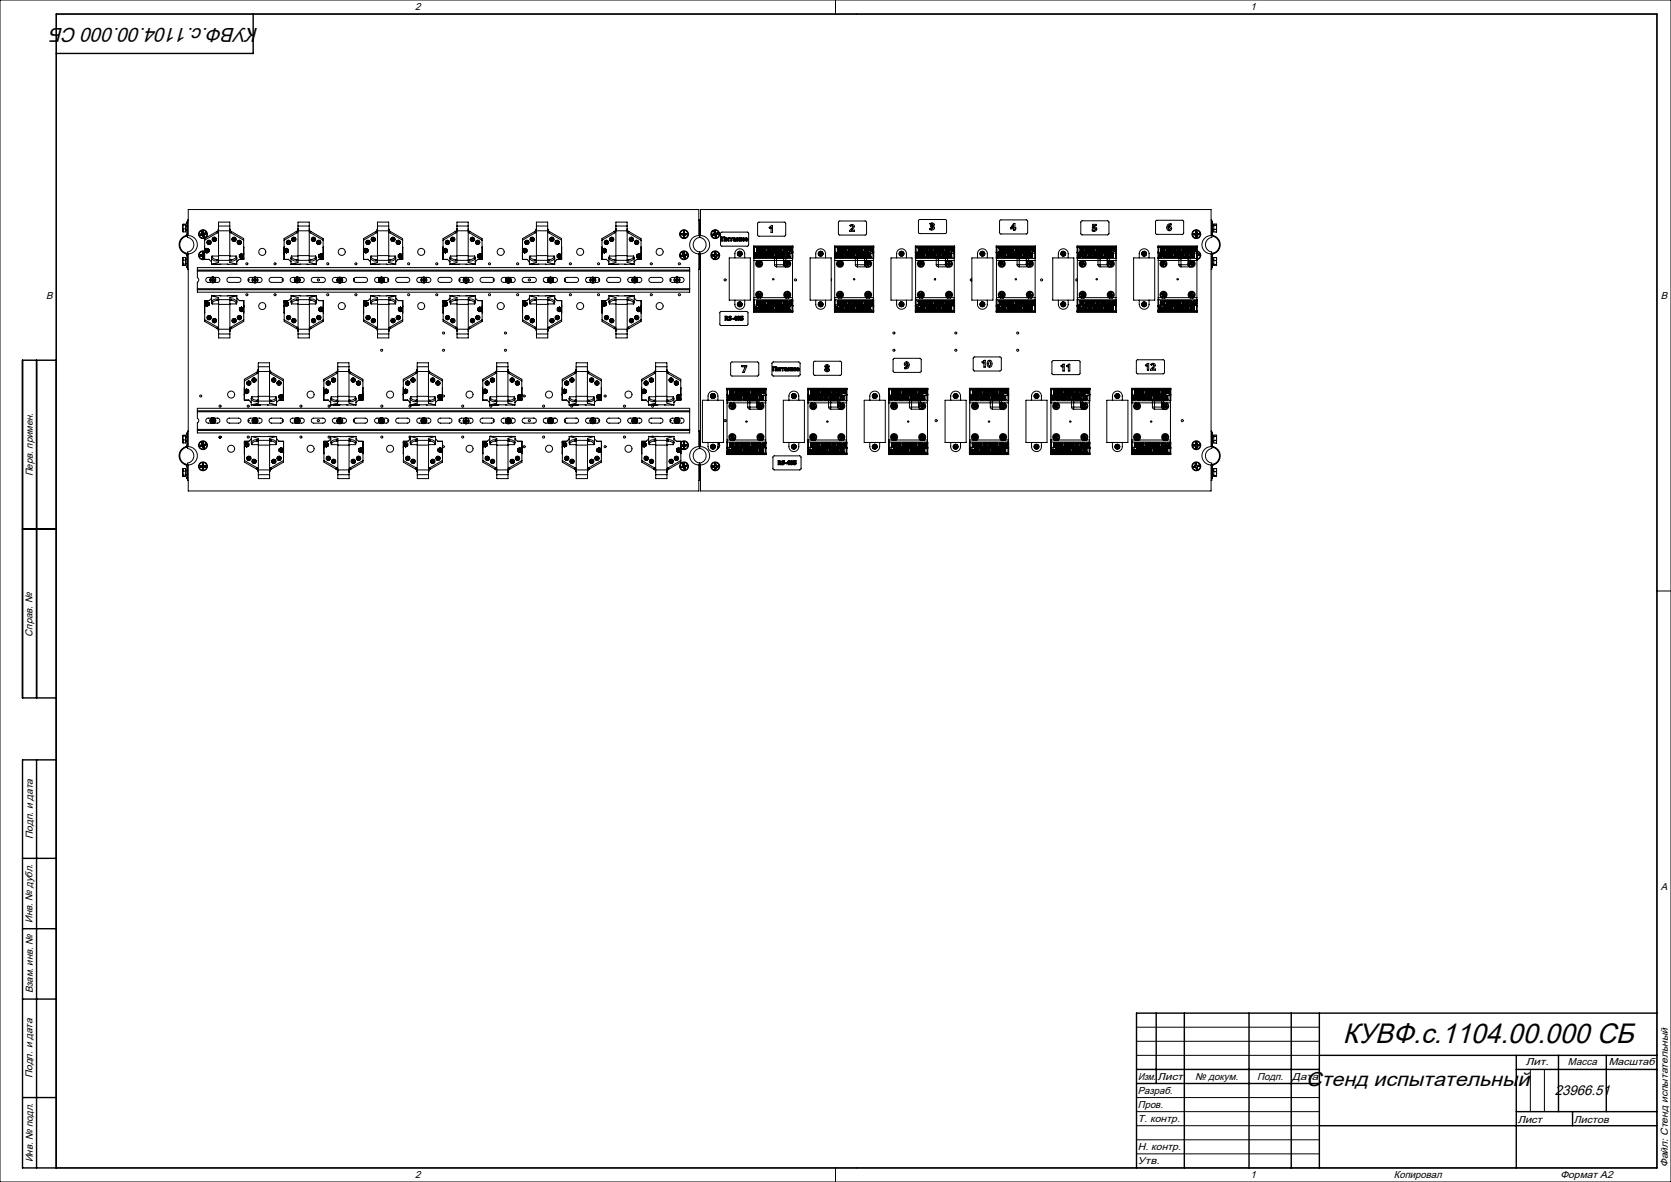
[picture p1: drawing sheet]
<svg xmlns="http://www.w3.org/2000/svg" width="594mm" height="420mm" viewBox="0 0 594 420" stroke-linecap="round" stroke-linejoin="round" font-family="sans-serif">
<defs><g id="words">
<text font-size="10" x="477.4" y="370.6">КУВФ.с.1104.00.000 СБ</text>
<g font-size="7.1">
<text x="91.9" y="9.8" transform="rotate(-180 91.9 9.8)">КУВФ.с.1104.00.000 СБ</text>
<text x="464.4" y="386">Стенд испытательный</text>
</g>
<text font-size="5" x="552.7" y="389">23966.51</text>
<g font-size="3.6">
<text x="147.5" y="3.6">2</text>
<text x="444.5" y="3.6">1</text>
<text x="16.4" y="106.1">B</text>
<text x="590.4" y="106.1">B</text>
<text x="11.6" y="169.3" transform="rotate(-90 11.6 169.3)">Перв. примен.</text>
<text x="11.6" y="226.2" transform="rotate(-90 11.6 226.2)">Справ. №</text>
<text x="11.6" y="298.1" transform="rotate(-90 11.6 298.1)">Подп. и дата</text>
<text x="590.4" y="316.1">A</text>
<text x="11.6" y="328" transform="rotate(-90 11.6 328)">Инв. № дубл.</text>
<text x="11.6" y="353" transform="rotate(-90 11.6 353)">Взам. инв. №</text>
<text x="11.6" y="383.1" transform="rotate(-90 11.6 383.1)">Подп. и дата</text>
<text x="404.5" y="383.6">Изм.</text>
<text x="411.5" y="383.6">Лист</text>
<text x="424.9" y="383.6">№ докум.</text>
<text x="446.9" y="383.6">Подп.</text>
<text x="459.4" y="383.6">Дата</text>
<text x="542.4" y="378.6">Лит.</text>
<text x="557.4" y="378.6">Масса</text>
<text x="571.8" y="378.6">Масштаб</text>
<text x="404.5" y="388.6">Разраб.</text>
<text x="404.5" y="393.6">Пров.</text>
<text x="404.5" y="398.6">Т. контр.</text>
<text x="539.5" y="398.9">Лист</text>
<text x="559.5" y="398.9">Листов</text>
<text x="11.6" y="413" transform="rotate(-90 11.6 413)">Инв. № подл.</text>
<text x="404.5" y="413.6">Утв.</text>
<text x="404.5" y="408.6">Н. контр.</text>
<text x="147.5" y="418.6">2</text>
<text x="444.5" y="418.6">1</text>
<text x="495.5" y="418.6">Копировал</text>
<text x="554.7" y="418.6">Формат А2</text>
<text x="592.8" y="414.7" transform="rotate(-90 592.8 414.7)">Файл: Стенд испытательный</text>
</g>
</g></defs>
<g fill="none" stroke="#000" stroke-width=".36">
<path d="M0 0h594v420h-594zM297 0v5M20 5h569v410h-569zM304.5 5h.1M65 79.8v.8M65 79.8l1-.2v2.8h-.9M65 79.8l.1 .1M65.1 79.9l-.1 .7M65.1 79.9h.9M66.4 79.2v4.2a3.9 3.9 0 0 0-2.2 5.5l2.2 1.6v4.2M66.4 79.2h.3M66.7 78.8h-.3v.4"/>
<path d="M66.9 78.2h-.2v6.2a2.62 2.62 0 0 1 2.2 2.6 2.62 2.62 0 0 1-2.2 2.6v6.1h.2M66.9 74.5h181.5v9.2a3.2 3.2 0 0 0-3.2 3.3 3.2 3.2 0 0 0 3.2 3.2v68.5a3.2 3.2 0 0 0-3.2 3.3 3.2 3.2 0 0 0 3.2 3.2v9.3h-181.5v-9.3a3.2 3.2 0 0 0 3.3-3.2 3.2 3.2 0 0 0-3.3-3.3v-68.5a3.2 3.2 0 0 0 3.3-3.2 3.2 3.2 0 0 0-3.3-3.3zM248.4 78.2h.3v6.2a2.62 2.62 0 0 0-2.3 2.6 2.62 2.62 0 0 0 2.3 2.6v6.1h-.3M249 78.2h-.2v6.2a2.62 2.62 0 0 1 2.2 2.6 2.62 2.62 0 0 1-2.2 2.6v6.1h.2M249 74.5h181.5v9.2a3.2 3.2 0 0 0-3.2 3.3 3.2 3.2 0 0 0 3.2 3.2v68.5a3.2 3.2 0 0 0-3.2 3.3 3.2 3.2 0 0 0 3.2 3.2v9.3h-181.5v-9.3a3.2 3.2 0 0 0 3.3-3.2 3.2 3.2 0 0 0-3.3-3.3v-68.5a3.2 3.2 0 0 0 3.3-3.2 3.2 3.2 0 0 0-3.3-3.3zM269.5 79.1l9.5-.1 .3 .4v4.2l-.5 .3h-9.2l-.3-.5zM298.2 78.7l9.5-.1 .3 .4v4.2l-.5 .3h-9.2l-.3-.5zM326.6 78.1l9.6-.1 .3 .5-.1 4.2-.4 .3h-9.2l-.3-.5zM330.5 79.5l.4-.2a.68 .68 0 0 1 1.1 .1 .68 .68 0 0 1-.4 1 .69 .69 0 0 1 .6 .9 .69 .69 0 0 1-1 .4l-.7-.1v-.4h1.1v-.4l-.7-.1v-.5h.6l.1-.4-.3-.2-.6 .2zM355.5 78.3l9.5-.1 .3 .4v4.2l-.5 .3h-9.2l-.3-.5zM360.3 80v.9h-.6zM360.3 80h.1"/>
<path d="M360.3 79.4h.5v1.5h.3l-.3 .9h-.5v-.5h-1.1v-.3zM384.4 78.6l9.5-.1 .3 .5v4.1l-.5 .4-9.2-.1-.3-.4zM388.4 79.7h1.3v.5h-.9v.4a.87 .87 0 0 1 1.1 1 .87 .87 0 0 1-1.4 .5h-.2v-.5l.8 .2 .3-.4-.2-.3-.9-.1zM410.9 78.4l9.6-.1 .3 .5-.1 4.2-.4 .3-9.2-.1-.3-.4zM415.1 79.8l1.2-.3v.4h-.3a.65 .65 0 0 0-.7 .8 .8 .8 0 0 1 1.1 .1 .8 .8 0 0 1-.1 1.1 .8 .8 0 0 1-1.1 0l-.4-1zM430.5 78.2h.3v6.2a2.62 2.62 0 0 0-2.3 2.6 2.62 2.62 0 0 0 2.3 2.6v6.1h-.3M430.8 78.8h.2v.4M430.8 79.2h.2M431 79.2v4.2a3.9 3.9 0 0 1 2.2 5.5l-2.2 1.6v4.2M432.4 79.7l.1 .1M432.5 79.8l-.2 .3M432.5 79.8v1"/>
<path d="M432.5 79.8h.1M432.5 80h.1M432.5 79.8l-.2-.2h-.8v2.8h.8M64.9 94.1l.1 .1M64.9 82.3h.1M65 81.7h.1M65 93.7h.1M65 93.6h.1M65 93.9h.1M65 93.8h.1M65 93.5h.1M65 81.6h.1"/>
<path d="M65 92v1.1M65 93.1l.1 .7M65 93.1v1M65 94.1h.1M65 80.6l.1 .7M65 80.6v1.3M65 81.9h.1M65 82v.3M65 92l.1 .4M65 81.9l.1 .5M65 82.3l.1 .1M65.1 91.5l-.1 .5"/>
<path d="M65.1 92.4l-.1 .7M65.1 93.8l-.1 .3M65.1 81.3l-.1 .6M65.1 93.8h.9M65.1 81.3h.9M65.1 91.5h.9v2.8h-.9l-.1-.2M65.1 92.4h.9M66 81.8h.4M66 80.3h.4M66 93.6h.4M66 92.1h.4M66.4 94.7v.4h.3"/>
<path d="M66.4 94.7h.3M66.7 83.2l-.2 .5a3.3 3.3 0 0 0-2.6 3.3 3.3 3.3 0 0 0 2.6 3.2l.2 .5M70.2 96v.3M70.2 96.3v2.4a.89 .89 0 0 1 .5 .8 .89 .89 0 0 1-.5 .8v2.3M70.2 96v-.9h175v.9M70.2 96.3h175M70.2 96h175M71.2 83.2l.1 .4M71.2 83.2h.1M71.3 90.5v.4M71.3 90.5h.1M71.3 90.9h.1"/>
<path d="M71.3 83.6h.1M71.6 83.2h.1M71.6 83.2h-.4M71.6 90.5v.1M71.6 90.5h-.3M71.6 90.9l.3 .1M71.6 90.9h-.3M71.6 90.9h.1M71.7 83.5h.3M71.7 83.5h.1M71.7 83.5l-.4 .1M71.7 83.5l.2 .1"/>
<path d="M71.8 82.4l.1 .3M71.8 82.4h.1M71.8 83h.1M71.8 83l-.2 .2M71.9 82.7l-.1 .3M71.9 83l-.3 .2M71.9 90.4l-.3 .1M71.9 90.4v.1M71.9 91l.1 .3M71.9 82.7v.3M71.9 82.7h.1M71.9 90.5l-.3 .1"/>
<path d="M71.9 91h.1M71.9 83.6l.2 .2M72 89.8v.4M72 89.8h.1M72 90.2h.1M72 90.2l-.1 .2M72 83.5l-.1 .1M72 83.5l.1 .3M72 91.3v.3M72 91.6h.1M72 90.2l-.1 .3M72 91.2v.1"/>
<path d="M72.1 83.8l.1 .3M72.1 82.3l.1 .4M72.1 82.3l-.3 .1M72.1 82.3l.1 .3M72.1 82.3h.1M72.1 83.8h.1M72.2 82.7l.1 .2M72.2 84.1h.1M72.2 82.6l.2 .3M72.2 82.6v.1M72.3 90.2l.1 .3M72.3 91.2h.1"/>
<path d="M72.3 89.8h-.3M72.3 89.8h.1M72.3 89.8v.4M72.3 90.2h.1M72.3 90.2l.1 .2M72.3 82.9h.3M72.4 91.2v.4M72.4 91.6h.1M72.4 91.6h-.4M72.4 82.9h-.1M72.4 82.9h.2M72.4 90.5l.3 .1"/>
<path d="M72.4 91l-.1 .2M72.4 91h.1M72.4 90.4v.1M72.4 90.4l.3 .1M72.5 91l-.1 .2M72.5 83.4l-.1 .3M72.5 83.4h.1M72.5 83.7h-.1M72.5 83.7v.3M72.5 83.4v.3M72.5 84l-.3 .1M72.5 84h.1"/>
<path d="M72.6 82.9h.1M72.7 90.5h.1M72.7 90.9l-.3 .1M72.7 90.9l-.2 .1M72.7 89.4a1.37 1.37 0 0 0-1.9 1.3 1.37 1.37 0 0 0 1.9 1.3M72.7 90.1v.2M72.7 89.2a1.58 1.58 0 0 0-2.1 1.5 1.58 1.58 0 0 0 2.1 1.5M72.7 92.2h1.6M72.7 90.3h.1M72.7 90.9h.1M72.7 90.3v1.9M72.7 90.1h.1"/>
<path d="M72.7 83.2v.1M72.7 83.2l-.2 .2M72.7 83.3l-.2 .1M72.7 85.3v6.9M72.7 88.4h.5M72.7 89.7h.5M72.7 87.8v2.3M72.9 89.1l.3 .6M72.9 89.1v.4l.3 .2M73 82.8l.1 .4M73 82.8h.1M73 82.8l-.4 .1"/>
<path d="M73.1 83.2h.1M73.1 83.2l-.4 .1M73.2 89.7h.7M73.2 88.5l-.3 .6M73.2 88.5h.7M73.2 88.5l-.3 .2v.4M73.2 89.7l.4 .2 .3-.2M73.2 89.2l.5 .2M73.6 88.7l-.3 .4M73.6 88.7a.37 .37 0 0 1 .3 .4 .37 .37 0 0 1-.4 .3 .37 .37 0 0 1-.3-.5M73.6 88.7a.3 .3 0 0 0-.4 .3 .3 .3 0 0 0 .4 .2 .3 .3 0 0 0 .1-.4l-.4 .3M73.6 88.3l-.4 .2"/>
<path d="M73.6 88.3l.3 .2M73.6 88.2l.7 .4v.9l-.7 .4-.4-.2M73.6 88.2l-.4 .2M73.8 86.2h.2M73.8 86.2h.1M73.9 86l-.1 .2M73.9 86h.1M73.9 88.5l.3 .6M73.9 88.5l.3 .2v.4M74 86.2l.1 .1M74 86.2h.2M74 86.2h.1"/>
<path d="M74 86h.1M74.1 86.3l.1 .1M74.1 86.6h.2M74.1 86.6h.1M74.2 86.2l-.1 .1M74.2 86.2v.2M74.2 86.4l-.1 .2M74.2 86h-.2M74.2 86h.1M74.2 86.4h.1M74.2 86h-.1M74.2 89.1l-.3 .6"/>
<path d="M74.2 89.1v.4l-.3 .2M74.3 85.8l-.1 .2M74.3 85.8v.1M74.3 85.9l-.1 .1M74.3 85.7h.2M74.3 85.7v.1M74.3 85.7h.1M74.3 92.2l.9 .8M74.3 86.6h.1M74.3 86.4h.1M74.4 86.4l-.1 .2M74.4 86.3l-.1 .1"/>
<path d="M74.4 86.3h.1M74.4 85.9l.1 .1M74.4 86.3v.1M74.4 85.9h.1M74.5 86l.1 .1M74.5 85.7l-.1 .2M74.5 85.7h.1M74.5 86h.1M74.6 86.2v.1M74.6 86.2l-.2 .1M74.6 86.3h-.2M74.6 86.3h.1"/>
<path d="M74.6 86.1h.2M74.6 86.1h.1M74.7 86.3h.1M74.8 86.1l-.1 .2M74.8 86.1h.1M75 99.3v.3M75 99.6h.1M75 99.6h.3M75.1 98.6h-1.1a.89 .89 0 0 0-.9 .9 .89 .89 0 0 0 .9 .9h1.2M75.2 91.7a1.75 1.75 0 0 0 2 1M75.2 93.9h9M75.2 91.7v2.2"/>
<path d="M75.3 99.5v.1M75.3 99.5l-.3 .1M75.3 99.6l.1 .1M75.3 99.3h-.3M75.3 99.3h.1M75.3 99.3v.2M75.3 99.6h.1M75.3 99.6h-.3M75.3 99.6l.2 .2M75.3 99.3l.7 .3M75.4 91a1.65 1.65 0 0 0 2.1 1.2M75.4 91l-.2 .7"/>
<path d="M75.4 91h2.3M75.4 99.2l-.1 .1M75.4 99.7l.1 .1M75.4 99.2l.1 .1M75.5 99.3h-.2M75.5 99.3l.1 .1M75.5 99.1l-.1 .1M75.5 99.8v.3M75.5 99.1h.1M75.5 98.8v.3M75.5 98.8h.1M75.5 99.8l.2 .1"/>
<path d="M75.5 99.1v.2M75.5 99.8h.1M75.5 99.1l.3 .7M75.6 99.1h.1M75.5 98.8h.3M75.6 99.1h.2M75.6 99.5h.1M75.6 99.5l-.3 .1M75.6 99.5l-.1 .3M75.6 99.4h.1M75.7 99.5h.1M75.7 99.4h.1"/>
<path d="M75.7 99.5l.2 .2M75.7 84.9l.2 .1M75.7 84.9h.1M75.7 99.9l.1 .2M75.8 98.8h.1M75.8 98.8v.3M75.8 99.8l-.1 .1M75.8 99.8h.1M75.8 99.1l.2 .2M75.8 99.8v.3M75.8 99.1l-.1 .3M75.8 84.8l-.1 .1"/>
<path d="M75.8 84.8h.1M75.8 84.8l.2 .1M75.8 99.1l.1 .1M75.8 99.1h.1M75.9 85l.1 .1M75.9 99.7l-.1 .1M75.9 99.2l.1 .1M75.9 99.2l-.5 .5M75.9 85h.1M75.9 85.4l.2 .1M75.9 85.4h.1M76 84.9h.1"/>
<path d="M76 99.6h.1M76 99.3h.1M76 99.6l-.2 .2M76 99.3l-.3 .1M76 85.3l-.1 .1M76 85.3h.1M76 99.3l.1 .1M76 99.6h.3M76 85.1v.2M76 85.1h.1M76 99.6l-.1 .1M76 99.3h.3"/>
<path d="M76.1 99.5l-.1 .1M76.1 99.5l.2 .1M76.1 99.4v.1M76.1 85.5h.1M76.1 84.9h.1M76.1 85.3h.1M76.2 85.3l-.1 .2M76.2 98.6h1.1a.89 .89 0 0 1 .9 .9 .89 .89 0 0 1-.9 .9h-1.1M76.2 84.8h.1M76.2 84.8l-.1 .1M76.2 85.2l-.1 .1M76.2 85.2h.1"/>
<path d="M76.3 85.2l-.1 .1M76.3 85.2h.1M76.3 99.6h-.3M76.3 99.3h.1M76.3 99.3h-.3M76.3 84.6l.2 .1M76.3 84.6l-.1 .2M76.3 84.6h.1M76.3 99.6h.1M76.3 99.3v.3M76.3 99.3l-.2 .1M76.3 85l.2 .1"/>
<path d="M76.4 84.8h.1M76.4 85l.1 .1M76.4 85h-.1M76.4 84.8v.2M76.4 85.2l.2 .1M76.4 85.2h.1M76.5 84.7l-.1 .1M76.5 84.7h.1M76.5 85.1l.1 .1M76.5 85.1h.1M76.6 85.3h.1M76.6 85.2v.1"/>
<path d="M76.6 85.2h.1M77.1 82.3l.2 .4M77.1 82.3l-4.4 2.5v.5M77.3 82.7l-4.6 2.6M77.5 92.2l-.3 .5M77.6 81.7l-.5 .6M77.6 81.7h.1M77.7 81.2l-.1 .5zM77.7 90.8v1.7M77.7 80.3v1.7M77.7 82.4l-.4 .3M77.7 80.3h4"/>
<path d="M77.7 92.1l-.2 .1M77.7 80.3v-1.4h4v1.4M77.7 92.5h4M77.7 90.8h4M77.7 82h4M77.7 82v8.8M77.7 92.5v.7l-2.5 .7M77.7 92.6l-.5 .1M81 98.8l3.8-.2a.89 .89 0 0 1 .9 .9 .89 .89 0 0 1-.9 .9l-3.6-.1-.5-.7zM81.7 90.8v1.7M81.7 80.3v1.7M81.7 81.2l.1 .5"/>
<path d="M81.7 82.4l.4 .3M81.7 92.1l.2 .1M81.7 82v8.8M81.7 92.5v.7l2.5 .7M81.7 92.6l.4 .1M81.7 91h2.3M81.7 81.5l.1 .2M81.8 81.7l.5 .6M81.8 81.7h-.1M81.9 92.2l.2 .5M82.1 82.7l4.5 2.6M82.3 82.3l-.2 .4"/>
<path d="M82.3 82.3l4.3 2.5v.5M82.7 85.1h.2M82.7 85v.1M82.7 85h.2M82.7 85h.1M82.7 85.1h.1M82.9 85.1l.1 .1M82.9 85h.1M82.9 85.1l.2 .1M82.9 85.1h.1M83 85.2l.1 .1M83 84.9l-.1 .1"/>
<path d="M83 84.9h.1M83.1 85.2h-.1M83.1 85.2v.1M83.1 84.9l-.2 .1M83.1 85.5h.2M83.1 85.3v.2M83.1 85.5h.1M83.1 84.8l-.1 .1M83.1 84.8h.1M83.1 84.6h.2M83.1 84.6v.2M83.1 84.6h.1"/>
<path d="M83.1 85.3h.1M83.1 84.8v.1M83.3 85.3h.1M83.3 84.8v.1M83.3 85.5h.1M83.3 85.3v.2M83.3 84.8h.1M83.3 84.6v.2M83.3 84.6h.1M83.3 85.2v.1M83.3 85.2h.1M83.3 84.9l.2 .1"/>
<path d="M83.3 84.9h.1M83.5 85.1h.1M83.5 85.1l-.2 .1M83.5 85h.1M83.6 85.1h.1M83.6 85v.1M83.6 85h.1M84 91a1.65 1.65 0 0 1-2.1 1.2M84 91l.2 .7M84.2 91.7a1.75 1.75 0 0 1-2.1 1M84.2 91.7v2.2M84.6 86.1v.1"/>
<path d="M84.6 86.1h.1M84.6 86.2h.1M84.8 86l-.2 .1M84.8 86v.1M84.8 86.2l.1 .1M84.8 86.2h-.2M84.8 86.2h.1M84.9 86h-.1M84.9 86h.1M84.9 86.3l.1 .1M84.9 86l-.1 .1M84.9 86.3h.1"/>
<path d="M84.9 85.7l.1 .2M84.9 85.7h.1M85 85.9l-.1 .1M85 85.9h.1M85 86.4v.2M85 86.6h.1M85 86.4h.1M85.1 91l.4 .6M85.1 91v.4l.4 .2M85.1 90.6v.4M85.1 85.9l.1 .1M85.1 85.7h-.2"/>
<path d="M85.1 85.7v.2M85.1 85.7h.1M85.1 85.9h.1M85.1 86.4h.1M85.2 86.4v.2M85.2 86.6h.1M85.2 86.6h-.2M85.2 86h.1M85.2 86.3l-.1 .1M85.2 86.3h.1M85.2 86.3v.1M85.3 86h.1"/>
<path d="M85.3 86.2h.1M85.3 86.2l-.1 .1M85.5 91.6h.7M85.5 90.4l-.4 .6M85.5 90.4h.7M85.5 91.6l.3 .2M85.5 90.4l.3-.2 .4 .2M85.5 86v.2M85.5 86h-.2M85.5 86h.1M85.5 86.2h.1M85.5 86.2h-.2"/>
<path d="M85.6 90.8l-.1 .2M85.6 90.8a.34 .34 0 0 1 .5 .1 .34 .34 0 0 1-.2 .5 .34 .34 0 0 1-.4-.3v-.2M85.6 90.8h.1M85.7 90.7l-.2 .3M85.8 90.6l.3 .1M86.1 90.8a.36 .36 0 0 0-.6 0 .36 .36 0 0 0 .1 .5l-.1-.1M86.1 91.1h.1M86.2 90.4l.3 .6M86.2 91.6l-.4 .2M86.2 90.4l.3 .2v.4M86.5 91l-.3 .6M86.5 91v.4l-.3 .2"/>
<path d="M86.6 85.3l.1 6.9h-1.7l-.8 .8M86.6 90.4l-.8-.3-.7 .5v.8l.7 .4M86.6 91.8h.1M86.6 91.6l-.8 .2M86.6 90.1h.1M86.6 87.8h.1M86.6 88h.1M86.7 87.8v.2M88.2 99.1a.37 .37 0 0 1 .3 .4 .37 .37 0 0 1-.3 .3M90 99.4v.2M90 99.6v.1M90 99.4h.2"/>
<path d="M90 99.3v.1M90 99.7h.3M90 99.3l.3 .1M90.2 98.6h-1.2a.89 .89 0 0 0-.9 .9 .89 .89 0 0 0 .9 .9h1.1M90.2 99.6h.1M90.2 99.4v.2M90.2 99.6h-.2M90.3 99.7h.1M90.3 99.3h-.3M90.3 99.4h-.1M90.3 99.6h.1M90.3 99.4h.1"/>
<path d="M90.3 99.6l-.3 .1M90.3 99.6l.1 .1M90.3 99.4l.7 .2M90.4 99.3h-.1M90.4 99.7l.1 .2M90.4 99.3h.1M90.4 99.3l.5 .4M90.4 99.3l-.1 .1M90.4 99.7h.1M90.4 99.7l.1 .1M90.5 99.1l-.1 .2M90.5 99.9v.3"/>
<path d="M90.5 99.1v.1M90.5 98.9v.2M90.5 98.9v.3M90.5 99.8l.2 .1M90.5 99.2h.1M90.5 99.8h.1M90.5 99.8v.1M90.5 99.2l-.1 .1M90.5 99.8v.4M90.5 99.2l.3 .6M90.5 98.8h.3M90.5 98.8v.1"/>
<path d="M90.5 98.8l.1 .3M90.6 99.1l-.1 .1M90.6 99.1l.2 .1M90.6 99.5h.1M90.6 99.5l-.3 .1M90.6 99.5l-.1 .3M90.7 99.5h.1M90.7 99.9l.1 .3M90.8 98.8v.3M90.8 98.8v.4M90.8 99.8l-.1 .1M90.8 99.2h.1"/>
<path d="M90.8 99.8h.1M90.8 99.2l.2 .2M90.8 99.8v.1M90.8 99.8v.3M90.8 99.2l-.1 .3M90.8 99.1l.1 .2M90.8 99.9v.2M90.8 99.1v.1M90.9 99.3h.1M90.9 99.7l-.1 .2M90.9 99.3l-.5 .4M91 99.6h.1"/>
<path d="M91 99.4h.1M91 99.6l-.2 .2M91 99.4l-.3 .1M91 99.6l.3 .1M91 99.7h-.1M91 99.3h.3M91 99.4v.2M91 99.6h.3M91.1 98.6h1.2a.89 .89 0 0 1 .9 .9 .89 .89 0 0 1-.9 .9h-1.1M91.3 99.7h-.3M91.3 99.3v.1M91.3 99.3l-.3 .1"/>
<path d="M91.3 99.6v.1M91.3 99.4v.2M91.3 99.4h-.3M96 98.8l3.8-.2a.89 .89 0 0 1 .9 .9 .89 .89 0 0 1-.9 .9l-3.6-.1-.5-.7zM100.6 99.1a.37 .37 0 0 0-.3 .4 .37 .37 0 0 0 .3 .3M101 90.1v.2M101 90.3h.1M101 90.1h.1M101 87.8h.1M101 85.3v6.9h1.6l.8 .8M101.1 89.1l.4 .6M101.1 89.1v.4l.4 .2"/>
<path d="M101.5 89.7h.7M101.5 88.5l-.4 .6M101.5 88.5h.7M101.5 89.7l.3 .2 .4-.2M101.5 88.5l-.4 .2v.4M101.5 89.2l.5 .2M101.8 88.7l-.3 .4M101.8 88.7a.37 .37 0 0 1 .4 .4 .37 .37 0 0 1-.5 .3 .37 .37 0 0 1-.2-.5M101.8 88.7a.3 .3 0 0 0-.4 .3 .3 .3 0 0 0 .4 .2 .3 .3 0 0 0 .1-.4l-.4 .3M101.8 88.3l-.3 .2M101.8 88.2l.7 .4v.9l-.7 .4-.8-.2M101.8 88.3l.4 .2"/>
<path d="M101.8 88.2l-.8 .2M102.1 86.2h.2M102.1 86.2h.1M102.1 86v.2M102.1 86h.2M102.1 86h.1M102.2 88.5l.3 .6M102.2 88.5l.3 .2v.4M102.3 86.2l.1 .1M102.3 86.2h.1M102.3 86h.1M102.4 86.3v.1"/>
<path d="M102.4 86.6h.2M102.4 86.6h.1M102.4 86.2v.1M102.4 86.2v.2M102.4 86.4v.2M102.4 86h-.1M102.4 86h.1M102.4 86.4h.1M102.5 86h-.2M102.5 89.1l-.3 .6M102.5 89.1v.4l-.3 .2M102.5 85.8l-.1 .2"/>
<path d="M102.5 85.8v.1M102.5 85.9v.1M102.5 85.7h.2M102.5 85.7v.1M102.5 85.7h.1M102.5 85.7v.2M102.6 86.6h.1M102.6 86.4h.1M102.6 86.4v.2M102.7 86.3l-.1 .1M102.7 86.3h.1M102.7 85.9v.1"/>
<path d="M102.7 85.9h.1M102.7 86l.1 .1M102.7 85.7v.2M102.7 85.7h.1M102.7 86h.1M102.8 86.2v.1M102.8 86.3h-.1M102.8 86.3h.2M102.8 86.1h.2M102.8 86.1h.1M103 86.3h.1M103 86.1v.2"/>
<path d="M103 86.1h.1M103.4 91.7a1.75 1.75 0 0 0 2.1 1M103.4 93.9h9M103.4 91.7v2.2M103.6 91a1.65 1.65 0 0 0 2.1 1.2M103.6 91l-.2 .7M103.6 91h2.3M104 84.9l.1 .1M104 84.9h.1M104.1 84.8l-.1 .1M104.1 84.8l.1 .1M104.1 84.8h.1"/>
<path d="M104.1 85l.1 .1M104.2 85l.1 .1M104.2 85h-.1M104.2 85.4l.1 .1M104.2 85.4h.1M104.2 84.9h.2M104.2 84.9h.1M104.2 85.3v.1M104.2 85.3h.1M104.2 85.1v.2M104.3 85.1h-.1M104.3 85.5h.1"/>
<path d="M104.4 84.9h.1M104.4 85.3h.1M104.4 85.3l-.1 .2M104.5 84.8h.1M104.5 84.8l-.1 .1M104.5 85.2l-.1 .1M104.5 85.2h.1M104.5 84.6v.2M104.5 84.6l.2 .1M104.5 84.6h.1M104.6 85l.1 .1M104.6 84.8h.1"/>
<path d="M104.6 85h.1M104.6 84.8v.2M104.6 85.2l.2 .1M104.6 85.2h.1M104.7 84.7l-.1 .1M104.7 84.7h.1M104.7 85.1l.2 .1M104.7 85.1h.1M104.8 85.3h.1M104.9 85.2h.1M104.9 85.2l-.1 .1M105 99.4v.2"/>
<path d="M105 99.6h.1M105 99.4h.3M105 99.3v.1M105 99.6h.3M105 99.3h.3M105.1 98.6h-1.1a.89 .89 0 0 0-.9 .9 .89 .89 0 0 0 .9 .9h1.1M105.3 99.6h.1M105.3 99.4v.2M105.3 99.6h-.3M105.3 99.6l.1 .1M105.3 99.3h-.3M105.3 99.3h.1"/>
<path d="M105.3 82.3l.3 .4M105.3 82.3l-4.3 2.5v.5M105.3 99.3v.1M105.3 99.6l.2 .2M105.3 99.3l.7 .3M105.4 99.7l.1 .2M105.4 99.2l-.1 .1M105.4 99.2l.5 .5M105.5 99.1l-.1 .1M105.5 99.9v.2M105.5 99.1h.1M105.5 99.8l.1 .1"/>
<path d="M105.5 99.8h.1M105.5 99.8v.1M105.5 99.1l-.2 .2M105.5 99.8v.3M105.5 99.1l.3 .7M105.5 98.8h.3M105.5 98.8v.3M105.6 82.7l-4.6 2.6M105.6 99.9l-.1 .2M105.6 99.5h.1M105.6 99.5l-.3 .1M105.6 99.4h.1"/>
<path d="M105.6 99.5l-.1 .3M105.7 99.5h.1M105.7 99.4h.1M105.7 92.2l-.2 .5M105.7 99.1h-.2M105.7 99.1h.1M105.8 98.8h.1M105.8 98.8l-.1 .3M105.8 99.8l-.2 .1M105.8 99.1h.1M105.8 99.8h.1M105.8 99.1l.2 .2"/>
<path d="M105.8 99.8v.1M105.8 99.8v.3M105.8 99.1l-.1 .3M105.8 98.8v.3M105.8 99.1l.1 .1M105.8 99.9v.2M105.8 81.7l-.5 .6M105.8 81.7h.1M105.9 99.2l.1 .1M105.9 99.7l-.1 .2M105.9 99.2l-.5 .5M105.9 81.2l-.1 .5z"/>
<path d="M105.9 90.8v1.7M105.9 80.3v1.7M105.9 82.4l-.3 .3M105.9 80.3h4M105.9 92.1l-.2 .1M105.9 80.3v-1.4h4v1.4M105.9 92.5h4M105.9 90.8h4M105.9 82h4M105.9 82v8.8M105.9 92.5v.7l-2.5 .7M105.9 92.6l-.4 .1"/>
<path d="M106 99.6h.1M106 99.3h.1M106 99.6l-.2 .2M106 99.3l-.3 .2M106 99.6h.3M106.1 99.4h.1M106 99.6l-.1 .1M106 99.3h.3M106.1 99.6h-.1M106.1 99.4v.2M106.1 99.6h.2M106.2 98.6h1.1a.89 .89 0 0 1 .9 .9 .89 .89 0 0 1-.9 .9h-1.1"/>
<path d="M106.3 99.6h-.3M106.3 99.3v.1M106.3 99.3h-.3M106.3 99.6h.1M106.3 99.4v.2M106.3 99.4h-.2M109.9 90.8v1.7M109.9 80.3v1.7M109.9 81.2l.1 .5M109.9 82.4l.4 .3M109.9 92.1l.3 .1M109.9 82v8.8"/>
<path d="M109.9 92.5v.7l2.5 .7M109.9 92.6l.5 .1M109.9 91h2.3M110 81.5v.2M110 81.7l.6 .6M110 81.7h-.1M110.2 92.2l.2 .5M110.3 82.7l4.6 2.6M110.6 82.3l-.3 .4M110.6 82.3l4.3 2.5v.5M111 98.8l3.8-.2a.89 .89 0 0 1 .9 .9 .89 .89 0 0 1-.9 .9l-3.6-.1-.5-.7zM111 85.1h.2"/>
<path d="M111 85v.1M111 85h.2M111 85h.1M111 85.1h.1M111.2 85.1l.1 .1M111.2 85h.1M111.2 85.1h.1M111.3 85.2v.1M111.3 84.9l-.1 .1M111.3 84.9h.1M111.3 85.2h.1M111.3 85.2l.1 .1"/>
<path d="M111.3 85.5h.2M111.3 85.3v.2M111.3 85.5h.1M111.3 84.8v.1M111.3 84.8h.1M111.3 84.6h.2M111.3 84.6v.2M111.3 84.6h.1M111.4 85.3h-.1M111.4 84.8l-.1 .1M111.5 85.3h.1M111.5 84.8l.1 .1"/>
<path d="M111.5 85.5h.1M111.5 85.3v.2M111.5 84.8h.1M111.5 84.6v.2M111.5 84.6h.1M111.6 85.2l-.1 .1M111.6 85.2h.1M111.6 84.9l.1 .1M111.6 84.9h.1M111.7 85.1h.1M111.7 85.1l-.1 .1M111.7 85.1h.2"/>
<path d="M111.7 85h.2M111.7 85h.1M111.9 85.1h.1M111.9 85v.1M111.9 85h.1M112.2 91a1.65 1.65 0 0 1-2 1.2M112.2 91l.2 .7M112.4 91.7a1.75 1.75 0 0 1-2 1M112.4 91.7v2.2M112.8 86.1l.1 .1M112.8 86.1h.1M112.9 86.2h.1"/>
<path d="M113 86l-.2 .1M113 86v.1M113 86.2l.2 .1M113 86.2h-.1M113 86.2h.1M113.2 86h-.2M113.2 86h.1M113.2 86.3v.1M113.2 86l-.2 .1M113.2 86.3h.1M113.2 85.7v.2M113.2 85.7h.1"/>
<path d="M113.2 85.9v.1M113.2 85.9h.1M113.2 86.4v.2M113.2 86.6h.1M113.2 86.4h.1M113.4 91l.3 .6M113.4 91v.4l.3 .2M113.4 85.9v.1M113.4 85.7h-.2M113.4 85.7v.2M113.4 85.7h.1M113.4 85.9h.1"/>
<path d="M113.4 86.4h.1M113.4 86.4v.2M113.4 86.6h.1M113.4 86.6h-.2M113.4 86h.2M113.4 86.3v.1M113.4 86.3h.1M113.4 86h.1M113.5 86.3l-.1 .1M113.6 86h.1M113.6 86.2h.1M113.6 86.2l-.2 .1"/>
<path d="M113.6 86.2l-.1 .1M113.7 91.6h.7M113.7 90.4l-.3 .6M113.7 90.4h.7M113.7 91.6l.4 .2M113.7 90.4l-.3 .2v.4M113.7 90.4l.4-.2 .3 .2M113.8 86v.2M113.8 86h-.2M113.8 86h.1M113.8 86.2h.1M113.8 86.2h-.2"/>
<path d="M113.8 90.8v.2M113.8 90.8a.34 .34 0 0 1 .5 .1 .34 .34 0 0 1-.2 .5 .34 .34 0 0 1-.4-.3v-.2M113.8 90.8h.1M113.9 90.7l-.1 .3M114.1 90.6l.2 .1M114.3 90.8a.36 .36 0 0 0-.5 0 .36 .36 0 0 0 .1 .5l-.1-.1M114.4 91.1h-.1M114.4 90.4l.3 .6M114.4 91.6l-.3 .2M114.4 90.4l.3 .2v.4M114.7 91l-.3 .6M114.7 91v.4l-.3 .2"/>
<path d="M114.9 85.3v6.9h-1.6l-.9 .8M114.9 90.4l-.8-.3-.8 .5v.8l.8 .4M114.9 91.8h.1M114.9 91.6l-.8 .2M114.9 90.1h.1M114.9 87.8h.1M114.9 88h.1M114.9 87.8v.2M120.1 99.4v.3M120.1 99.7h.3M120.1 99.7h.4M120.1 99.4l.3 .1"/>
<path d="M120.2 99.4h-.1M120.2 99.4h.3M120.4 99.5l.1 .2M120.4 99.7l.2 .1M120.4 99.4h-.2M120.4 99.4h.1M120.4 98.6h-1.4a.89 .89 0 0 0-.9 .9 .89 .89 0 0 0 .9 .9h1.2M120.5 99.4l-.1 .1M120.5 99.7h.1M120.5 99.4h.1M120.5 99.7h-.1M120.5 99.7l.2 .2"/>
<path d="M120.5 99.4l.6 .3M120.6 99.3l-.2 .1M120.6 99.8v.1M120.6 99.3l.2 .2M120.6 99.2v.1M120.6 99.9v.3M120.6 99.2h.1M120.6 98.9v.3M120.6 98.9l.1 .3M120.7 99.9h.1M120.7 99.2h.1M120.7 99.2l-.2 .2"/>
<path d="M120.7 99.9h-.1M120.7 99.9l-.1 .3M120.7 99.2l.2 .7M120.7 99.1h.1M120.7 98.9h.2M120.7 98.9h-.1M120.7 98.9v.2M120.7 99.9h.2M120.7 99.1h.2M120.7 99.9v.3M120.8 99.6h.1M120.8 99.6l-.3 .1"/>
<path d="M120.8 99.6l-.1 .3M120.8 99.5h.1M120.8 99.6l.2 .1M120.9 99.1v.1M120.9 99.9v.3M120.9 98.9h.1M120.9 98.9v.2M120.9 99.9h.1M120.9 99.2h.1M120.9 99.2l.2 .2M120.9 99.9l.1 .3M120.9 99.2l-.1 .3"/>
<path d="M121 98.9v.3M121 98.9l-.1 .3M121 99.2v.1M121 99.9v.3M121 99.7v.1M121 99.7l-.1 .2M121 99.8v.1M121 99.3l.2 .1M121 99.3l-.4 .5M121.1 99.7h.1M121.1 99.4h.1M121.1 99.7h-.1"/>
<path d="M121.1 99.4l-.3 .1M121.1 99.4l.1 .2M121.1 99.7h.3M121.1 99.4h.4M121.1 98.6h1.2a.89 .89 0 0 1 .9 .9 .89 .89 0 0 1-.9 .9h-.9M121.2 99.7l-.2 .1M121.2 99.4h.3M121.2 99.4h-.1M121.2 99.6l-.1 .1M121.2 99.6l.3 .1M121.4 99.7h-.2M121.5 99.7h-.1"/>
<path d="M121.5 99.4v.3M125.7 99.1a.37 .37 0 0 1 .3 .4 .37 .37 0 0 1-.3 .3M126 98.8l3.8-.2a.89 .89 0 0 1 .9 .9 .89 .89 0 0 1-.9 .9l-3.6-.1-.5-.7zM129.2 90.1v.2M129.2 90.3h.1M129.2 90.1h.1M129.2 87.8h.1M129.2 85.3v6.9h1.6l.9 .8M129.4 89.1l.3 .6M129.4 89.1v.4l.3 .2M129.7 89.7h.7M129.7 88.5l-.3 .6"/>
<path d="M129.7 88.5h.7M129.7 88.5l-.3 .2v.4M129.7 89.7l.4 .2 .3-.2M129.7 89.2l.5 .2M130.1 88.7l-.3 .4M130.1 88.7a.37 .37 0 0 1 .3 .4 .37 .37 0 0 1-.4 .3 .37 .37 0 0 1-.3-.5M130.1 88.7a.3 .3 0 0 0-.4 .3 .3 .3 0 0 0 .4 .2 .3 .3 0 0 0 .1-.4l-.4 .3M130.1 88.3l-.4 .2M130.1 88.3l.3 .2M130.1 88.2l.7 .4v.9l-.7 .4-.9-.2M130.1 88.2l-.9 .2M130.3 86.2h.2"/>
<path d="M130.3 86.2h.1M130.4 86l-.1 .2M130.4 86h.1M130.4 88.5l.3 .6M130.4 88.5l.3 .2v.4M130.5 86.2l.1 .1M130.5 86.2h.2M130.5 86.2h.1M130.5 86h.1M130.6 86.3l.1 .1M130.6 86.6h.2M130.6 86.6h.1"/>
<path d="M130.7 86.2l-.1 .1M130.7 86.2v.2M130.7 86.4l-.1 .2M130.7 86h-.2M130.7 86h.1M130.7 86.4h.1M130.7 86h-.1M130.7 89.1l-.3 .6M130.7 89.1v.4l-.3 .2M130.8 85.8l-.1 .2M130.8 85.8v.1M130.8 85.9l-.1 .1"/>
<path d="M130.8 85.7h.2M130.8 85.7v.1M130.8 85.7h.1M130.8 85.7v.2M130.8 86.6h.1M130.8 86.4h.1M130.9 86.4l-.1 .2M130.9 86.3l-.1 .1M130.9 86.3h.1M130.9 86.3v.1M130.9 85.9l.1 .1M130.9 85.9h.1"/>
<path d="M131 86l.1 .1M131 85.7l-.1 .2M131 85.7h.1M131 86h.1M131.1 86.2v.1M131.1 86.3h-.2M131.1 86.3h.1M131.1 86.1h.2M131.1 86.1h.1M131.2 86.3h.1M131.3 86.1l-.1 .2M131.3 86.1h.1"/>
<path d="M131.7 91.7a1.75 1.75 0 0 0 2 1M131.7 93.9h9M131.7 91.7v2.2M131.9 91a1.65 1.65 0 0 0 2.1 1.2M131.9 91l-.2 .7M131.9 91h2.3M132.2 84.9l.2 .1M132.2 84.9h.1M132.3 84.8l-.1 .1M132.3 84.8l.2 .1M132.3 84.8h.1M132.4 85l.1 .1"/>
<path d="M132.4 85h.1M132.4 85.4l.2 .1M132.4 85.4h.1M132.5 84.9h.1M132.5 85.3l-.1 .1M132.5 85.3h.1M132.5 85.1v.2M132.5 85.1h.1M132.6 85.5h.1M132.6 84.9h.1M132.6 85.3h.1M132.7 85.3l-.1 .2"/>
<path d="M132.7 84.8l-.1 .1M132.7 84.8h.1M132.7 85.2l-.1 .1M132.7 85.2h.1M132.8 85.2l-.1 .1M132.8 85.2h.1M132.8 84.6l.2 .1M132.8 84.6l-.1 .2M132.8 84.6h.1M132.8 85l.2 .1M132.9 84.8h.1M132.9 85l.1 .1"/>
<path d="M132.9 85h-.1M132.9 84.8v.2M132.9 85.2l.2 .1M132.9 85.2h.1M133 84.7l-.1 .1M133 84.7h.1M133 85.1l.1 .1M133 85.1h.1M133.1 85.3h.1M133.1 85.2h.1M133.1 85.2v.1M133.6 82.3l.2 .4"/>
<path d="M133.6 82.3l-4.4 2.5v.5M133.8 82.7l-4.6 2.6M134 92.2l-.3 .5M134.1 81.7l-.5 .6M134.1 81.7h.1M134.2 81.2l-.1 .5zM134.2 90.8v1.7M134.2 80.3v1.7M134.2 82.4l-.4 .3M134.2 80.3h4M134.2 92.1l-.2 .1M134.2 80.3v-1.4h4v1.4"/>
<path d="M134.2 92.5h4M134.2 90.8h4M134.2 82h4M134.2 82v8.8M134.2 92.5v.7l-2.5 .7M134.2 92.6l-.5 .1M134.9 99.4v.2M134.9 99.6l.3 .1M134.9 99.6h.4M134.9 99.4h.3M135 99.3l-.1 .1M135 99.3l.3 .1"/>
<path d="M135.2 98.6h-1.2a.89 .89 0 0 0-.9 .9 .89 .89 0 0 0 .9 .9h1M135.2 99.4l.1 .2M135.2 99.7h.2M135.2 99.3h-.2M135.3 99.4h-.1M135.3 99.6h.1M135.3 99.4h.1M135.3 99.6l.2 .2M135.3 99.6l-.1 .1M135.3 99.4l.6 .2M135.4 99.3h-.2M135.4 99.7v.2"/>
<path d="M135.4 99.3l.4 .4M135.4 99.1v.2M135.4 99.9v.2M135.4 99.1l.1 .1M135.5 99.8v.1M135.5 99.2l-.2 .2M135.5 99.8l-.1 .1M135.5 99.2h.1M135.5 99.8h.1M135.5 99.8l-.1 .3M135.5 99.2l.2 .6M135.5 98.8h.2"/>
<path d="M135.5 98.8l-.1 .3M135.5 98.8v.4M135.5 99.9v.3M135.6 99.5h.1M135.6 99.5l-.3 .1M135.7 99.1l-.2 .1M135.7 99.1v.1M135.7 98.8l.1 .1M135.7 98.8v.3M135.7 99.8l-.2 .1M135.7 99.8l.1 .1M135.7 99.2l.2 .2"/>
<path d="M135.7 99.8v.4M135.7 99.2h.1M135.7 99.8h.1M135.7 99.2l-.2 .6M135.8 98.9v.2M135.8 98.9l-.1 .3M135.8 99.1v.2M135.8 99.9l-.1 .3M135.8 99.1l-.1 .1M135.8 99.7v.2M135.8 99.3h.2M135.8 99.3l-.4 .4"/>
<path d="M135.9 99.6h.1M135.9 99.4h.1M135.9 99.6l-.2 .2M135.9 99.6l.1 .1M135.9 99.4l-.3 .1M135.9 99.4l.1 .2M135.9 99.4h.4M136 99.7h-.2M136 99.3h.2M136 98.6h1.3a.89 .89 0 0 1 .9 .9 .89 .89 0 0 1-.9 .9h-1.1M136.2 99.3h.1M136.3 99.6l-.3 .1"/>
<path d="M136.3 99.4v.2M136.3 99.6h-.4M138.1 99.1a.38 .38 0 0 0-.3 .4 .38 .38 0 0 0 .3 .3M138.2 90.8v1.7M138.2 80.3v1.7M138.2 81.2l.1 .5M138.2 82.4l.4 .3M138.2 92.1l.2 .1M138.2 82v8.8M138.2 92.5v.7l2.5 .7M138.2 92.6l.4 .1M138.2 91h2.3"/>
<path d="M138.2 81.5l.1 .2M138.3 81.7l.5 .6M138.3 81.7h-.1M138.4 92.2l.2 .5M138.6 82.7l4.5 2.6M138.8 82.3l-.2 .4M138.8 82.3l4.3 2.5v.5M139.2 85.1h.2M139.2 85v.1M139.2 85h.2M139.2 85h.1M139.2 85.1h.1"/>
<path d="M139.4 85.1l.1 .1M139.4 85h.1M139.4 85.1l.2 .1M139.4 85.1h.1M139.5 85.2l.1 .1M139.5 84.9l-.1 .1M139.5 84.9h.1M139.6 85.2h-.1M139.6 85.2v.1M139.6 84.9l-.2 .1M139.6 85.5h.2M139.6 85.3v.2"/>
<path d="M139.6 85.5h.1M139.6 84.8l-.1 .1M139.6 84.8h.1M139.6 84.6h.2M139.6 84.6v.2M139.6 84.6h.1M139.6 85.3h.1M139.6 84.8v.1M139.8 85.3h.1M139.8 84.8v.1M139.8 85.5h.1M139.8 85.3v.2"/>
<path d="M139.8 84.8h.1M139.8 84.6v.2M139.8 84.6h.1M139.8 85.2v.1M139.8 85.2h.1M139.8 84.9l.2 .1M139.8 84.9h.1M140 85.1h.1M140 85.1l-.2 .1M140 85h.1M140.1 85.1h.1M140.1 85v.1"/>
<path d="M140.1 85h.1M140.5 91a1.65 1.65 0 0 1-2.1 1.2M140.5 91l.2 .7M140.7 91.7a1.75 1.75 0 0 1-2.1 1M140.7 91.7v2.2M141 98.8l3.8-.2a.89 .89 0 0 1 .9 .9 .89 .89 0 0 1-.9 .9l-3.6-.1-.5-.7zM141.1 86.1v.1M141.1 86.1h.1M141.1 86.2h.1M141.3 86l-.2 .1M141.3 86v.1M141.3 86.2l.1 .1"/>
<path d="M141.3 86.2h-.2M141.3 86.2h.1M141.4 86h-.1M141.4 86h.1M141.4 86.3l.1 .1M141.4 86.3h.1M141.4 85.7l.1 .2M141.4 85.7h.1M141.5 85.9l-.1 .1M141.5 85.9h.1M141.5 86.4v.2M141.5 86.6h.1"/>
<path d="M141.5 86.4h.1M141.6 92.2l-.9 .8M141.6 91l.4 .6M141.6 91v.4l.4 .2M141.6 90.6v.4M141.6 85.7h-.2M141.6 85.7v.2M141.6 85.7h.1M141.6 85.9l.1 .1M141.6 85.9h.1M141.6 86.4h.1M141.7 86.4v.2"/>
<path d="M141.7 86.6h.1M141.7 86.6h-.2M141.7 86h.1M141.7 86.3l-.1 .1M141.7 86.3h.1M141.7 86.3v.1M141.8 86h.1M141.8 86.2h.1M141.8 86.2l-.1 .1M142 91.6h.7M142 90.4l-.4 .6M142 90.4h.7"/>
<path d="M142 91.6l.3 .2M142 90.4l.3-.2 .4 .2M142 86v.2M142 86h-.2M142 86h.1M142 86.2h.1M142 86.2h-.2M142.1 90.8l-.1 .2M142.1 90.8a.34 .34 0 0 1 .5 .1 .34 .34 0 0 1-.2 .5 .34 .34 0 0 1-.4-.3v-.2M142.1 90.8h.1M142.2 90.7l-.2 .3M142.3 90.6l.3 .1"/>
<path d="M142.6 90.8a.36 .36 0 0 0-.6 0 .36 .36 0 0 0 .1 .5l-.1-.1M142.6 91.1h.1M142.7 90.4l.3 .6M142.7 91.6l-.4 .2M142.7 90.4l.3 .2v.4M142.7 90.4h.4M142.7 90.4l-.4-.3-.7 .5v.8l.7 .4M142.7 91.6h.4M143 91l-.3 .6M143 91v.4l-.3 .2M143.1 87.8l.1 .2M143.1 91.8h.1"/>
<path d="M143.1 85.3v6.9M143.1 90.1h.1M143.1 88h.1M143.2 88v4.2h-1.7M150 99.4v.2M150 99.6l.1 .1M150 99.4h.3M150 99.4h.1M150.1 99.7h.2M150.1 99.3l.2 .1M150.2 98.6h-1.2a.89 .89 0 0 0-.9 .9 .89 .89 0 0 0 .9 .9h1.1M150.3 99.6h.1"/>
<path d="M150.3 99.4v.2M150.3 99.6h-.3M150.3 99.7h.1M150.3 99.3h-.2M150.3 99.3l.1 .1M150.3 99.4h.1M150.3 99.6l-.2 .1M150.4 99.6l-.1 .1M150.4 99.6l.1 .1M150.4 99.4l.6 .2M150.4 99.3h-.1M150.4 99.7l.1 .2"/>
<path d="M150.4 99.3h.1M150.5 99.3l-.1 .1M150.5 99.7v.1M150.5 99.3l.2 .2M150.5 99.1l-.1 .2M150.5 99.9v.2M150.5 99.1v.1M150.5 99.8l.3 .1M150.5 99.2h.1M150.5 99.8h.1M150.5 99.2v.1M150.5 99.8v.1"/>
<path d="M150.5 99.8l.1 .4M150.5 99.2l.3 .6M150.6 98.8h.2M150.6 98.8l-.1 .3M150.6 98.8l-.1 .4M150.6 99.5h.1M150.6 99.5l-.2 .1M150.7 99.5h-.1M150.7 99.5h.1M150.7 99.5l.2 .2M150.8 99.1l-.3 .1M150.8 99.1v.1"/>
<path d="M150.8 98.8v.3M150.8 98.8v.4M150.8 99.8v.1M150.8 99.2h.1M150.8 99.8h.1M150.8 99.2l.1 .1M150.8 99.8v.4M150.8 99.2l-.3 .6M150.8 99.1l.1 .2M150.8 99.9v.2M150.9 99.7l-.1 .1M150.9 99.3l.1 .1"/>
<path d="M150.9 99.7l-.1 .2M150.9 99.3h.2M150.9 99.3l-.5 .4M151 99.6h.1M151 99.4h.1M151 99.6l.1 .1M151 99.6l-.1 .1M151 99.4l-.3 .1M151 99.6l.3 .1M151.1 99.7h-.2M151.1 99.3h.2M151.1 99.3l-.1 .1"/>
<path d="M151.1 99.6h-.1M151.1 99.6h.3M151.1 99.4v.2M151.1 98.6h1.2a.89 .89 0 0 1 .9 .9 .89 .89 0 0 1-.9 .9h-1M151.3 99.7h-.2M151.3 99.3h.1M151.3 99.3l-.3 .1M151.4 99.6l-.1 .1M151.4 99.4v.2M151.4 99.4h-.3M156 98.8l3.8-.2a.89 .89 0 0 1 .9 .9 .89 .89 0 0 1-.9 .9l-3.6-.1-.5-.7zM157.5 90.1v.2"/>
<path d="M157.5 90.3h.1M157.5 90.1h.1M157.5 87.8h.1M157.5 85.3v6.9h1.6l.8 .8M157.5 88.4h.4M157.5 89.7h.4M157.6 89.1l.4 .6M157.6 89.1v.4l.4 .2M158 89.7h.7M158 88.5l-.4 .6M158 88.5h.7M158 88.5l-.4 .2v.4"/>
<path d="M158 89.7l.3 .2 .4-.2M158 88.8l.3-.1-.3 .4a.37 .37 0 0 1 .5-.3 .37 .37 0 0 1 .2 .6 .37 .37 0 0 1-.6-.1zM158.1 88.8a.36 .36 0 0 0-.1 .5 .36 .36 0 0 0 .5 .1M158.3 88.7a.37 .37 0 0 1 .4 .4 .37 .37 0 0 1-.5 .3 .37 .37 0 0 1-.2-.5M158.3 88.3l-.3 .2M158.3 88.3l.4 .2M158.3 88.2l.7 .4v.9l-.7 .4-.4-.2M158.3 88.2l-.4 .2M158.6 86.2h.2M158.6 86.2h.1M158.6 86v.2M158.6 86h.2"/>
<path d="M158.6 86h.1M158.7 88.5l.3 .6M158.7 88.5l.3 .2v.4M158.8 86.2l.1 .1M158.8 86.2h.1M158.8 86h.1M158.9 86.3v.1M158.9 86.6h.2M158.9 86.6h.1M158.9 86.2v.1M158.9 86.2v.2M158.9 86.4v.2"/>
<path d="M158.9 86h-.1M158.9 86h.1M158.9 86.4h.1M159 86h-.2M159 89.1l-.3 .6M159 89.1v.4l-.3 .2M159 85.8l-.1 .2M159 85.8v.1M159 85.9v.1M159 85.7h.2M159 85.7v.1M159 85.7h.1"/>
<path d="M159.1 86.6h.1M159.1 86.4h.1M159.1 86.4v.2M159.2 86.3l-.1 .1M159.2 86.3h.1M159.2 85.9v.1M159.2 85.9h.1M159.2 86l.1 .1M159.2 85.7v.2M159.2 85.7h.1M159.2 86h.1M159.3 86.2v.1"/>
<path d="M159.3 86.3h-.1M159.3 86.3h.2M159.3 86.1h.2M159.3 86.1h.1M159.5 86.3h.1M159.5 86.1v.2M159.5 86.1h.1M159.9 91.7a1.75 1.75 0 0 0 2.1 1M159.9 93.9h9M159.9 91.7v2.2M160.1 91a1.65 1.65 0 0 0 2.1 1.2M160.1 91l-.2 .7"/>
<path d="M160.1 91h2.3M160.5 84.9l.1 .1M160.5 84.9h.1M160.6 84.8l-.1 .1M160.6 84.8l.1 .1M160.6 84.8h.1M160.6 85l.1 .1M160.7 85l.1 .1M160.7 85h-.1M160.7 85.4l.1 .1M160.7 85.4h.1M160.7 84.9h.2"/>
<path d="M160.7 84.9h.1M160.7 85.3v.1M160.7 85.3h.1M160.7 85.1v.2M160.8 85.1h-.1M160.8 85.5h.1M160.9 84.9h.1M160.9 85.3h.1M160.9 85.3l-.1 .2M161 84.8l-.1 .1M161 84.8h.1M161 85.2l-.1 .1"/>
<path d="M161 85.2h.1M161 84.6l.2 .1M161 84.6v.2M161 84.6h.1M161.1 85l.1 .1M161.1 84.8h.1M161.1 85h.1M161.1 84.8v.2M161.1 85.2l.2 .1M161.1 85.2h.1M161.2 84.7l-.1 .1M161.2 84.7h.1"/>
<path d="M161.2 85.1l.2 .1M161.2 85.1h.1M161.3 85.3h.1M161.4 85.2h.1M161.4 85.2l-.1 .1M161.8 82.3l.3 .4M161.8 82.3l-4.3 2.5v.5M162.1 82.7l-4.6 2.6M162.2 92.2l-.2 .5M162.3 81.7l-.5 .6M162.3 81.7h.1M162.4 81.2l-.1 .5z"/>
<path d="M162.4 90.8v1.7M162.4 80.3v1.7M162.4 82.4l-.3 .3M162.4 80.3h4M162.4 92.1l-.2 .1M162.4 80.3v-1.4h4v1.4M162.4 92.5h4M162.4 90.8h4M162.4 82h4M162.4 82v8.8M162.4 92.5v.7l-2.5 .7M162.4 92.6l-.4 .1"/>
<path d="M163.2 99.1a.37 .37 0 0 1 .3 .4 .37 .37 0 0 1-.3 .3M165 99.5v.2M165 99.5h.3M165.1 99.7h.1M165 99.5h.1M165.1 99.7h.2M165.1 99.4h.3M165.3 99.7h.1M165.3 99.7h-.3M165.3 99.5v.2M165.3 99.7l.1 .1M165.3 99.4h-.2"/>
<path d="M165.3 99.4h.1M165.4 99.4l-.1 .1M165.4 99.7h.1M165.4 99.4h.1M165.4 99.7h-.3M165.4 99.7h-.1M165.4 99.7l.1 .1M165.4 99.4l.6 .3M165.4 98.6h-1.4a.89 .89 0 0 0-.9 .9 .89 .89 0 0 0 .9 .9h1M165.4 99.8l.1 .2M165.4 99.3l-.1 .1M165.4 99.3l.1 .1"/>
<path d="M165.5 99.8v.1M165.5 99.4h-.1M165.5 99.4l.2 .1M165.5 99.2l-.1 .1M165.5 100v.2M165.5 99.2h.1M165.5 98.9v.3M165.5 98.9h.1M165.5 99.9l.1 .1M165.5 99.9v.1M165.5 99.2v.2M165.5 99.9h.1"/>
<path d="M165.5 99.9v.3M165.5 99.2l.3 .7M165.6 98.9h.2M165.6 98.9v.3M165.6 99.2h-.1M165.6 100h.2M165.6 99.2h.2M165.6 100v.2M165.7 99.6h.1M165.7 99.6l-.3 .1M165.7 99.5h.1M165.7 99.6l-.2 .3"/>
<path d="M165.7 99.6l.2 .2M165.8 99.2h.1M165.8 100v.2M165.8 98.9h.1M165.8 98.9v.3M165.8 99.9v.1M165.8 99.9l.1 .1M165.8 99.2l.1 .2M165.8 99.9v.3M165.8 99.9h.1M165.8 99.2l-.1 .3M165.8 98.9l.1 .3"/>
<path d="M165.9 99.2v.1M165.9 100l-.1 .2M165.9 99.2h-.1M165.9 99.8l-.1 .1M165.9 99.4h.1M165.9 99.8v.2M165.9 99.3l.2 .1M165.9 99.3l-.5 .5M166 98.6h1.3a.89 .89 0 0 1 .9 .9 .89 .89 0 0 1-.9 .9h-1M166 99.7h.1M166 99.4h.1M166 99.7l-.1 .1"/>
<path d="M166 99.4l-.3 .2M166 99.4l.1 .1M166 99.7h.3M166.1 99.7l-.2 .1M166.1 99.4h.2M166.1 99.4h-.1M166.1 99.7h-.1M166.1 99.7h.3M166.1 99.5v.2M166.3 99.7h-.2M166.3 99.4l.1 .1M166.3 99.4h-.3"/>
<path d="M166.4 99.7h-.1M166.4 99.5v.2M166.4 99.5h-.3M166.4 90.8v1.7M166.4 80.3v1.7M166.4 81.2l.1 .5M166.4 82.4l.4 .3M166.4 92.1l.3 .1M166.4 82v8.8M166.4 92.5v.7l2.5 .7M166.4 92.6l.5 .1M166.4 91h2.3"/>
<path d="M166.5 81.5v.2M166.5 81.7l.6 .6M166.5 81.7h-.1M166.7 92.2l.2 .5M166.8 82.7l4.6 2.6M167.1 82.3l-.3 .4M167.1 82.3l4.3 2.5v.5M167.5 85.1h.2M167.5 85v.1M167.5 85h.2M167.5 85h.1M167.5 85.1h.1"/>
<path d="M167.7 85.1l.1 .1M167.7 85h.1M167.7 85.1h.1M167.8 85.2v.1M167.8 84.9l-.1 .1M167.8 84.9h.1M167.8 85.2h.1M167.8 85.2l.1 .1M167.8 85.5h.2M167.8 85.3v.2M167.8 85.5h.1M167.8 84.8v.1"/>
<path d="M167.8 84.8h.1M167.8 84.6h.2M167.8 84.6v.2M167.8 84.6h.1M167.9 85.3h-.1M167.9 84.8l-.1 .1M168 85.3h.1M168 85.3v.2M168 84.8l.1 .1M168 85.5h.1M168 84.8h.1M168 84.6v.2"/>
<path d="M168 84.6h.1M168.1 85.2l-.1 .1M168.1 85.2h.1M168.1 84.9l.1 .1M168.1 84.9h.1M168.2 85.1h.1M168.2 85.1l-.1 .1M168.2 85.1h.2M168.2 85h.2M168.2 85h.1M168.4 85.1h.1M168.4 85v.1"/>
<path d="M168.4 85h.1M168.7 91a1.65 1.65 0 0 1-2 1.2M168.7 91l.2 .7M168.9 91.7a1.75 1.75 0 0 1-2 1M168.9 91.7v2.2M169.3 86.1l.1 .1M169.3 86.1h.1M169.4 86.2h.1M169.5 86l-.2 .1M169.5 86v.1M169.5 86.2l.2 .1M169.5 86.2h-.1"/>
<path d="M169.5 86.2h.1M169.7 86h-.2M169.7 86h.1M169.7 86.3v.1M169.7 86.3h.1M169.7 85.7v.2M169.7 85.7h.1M169.7 85.9v.1M169.7 85.9h.1M169.7 86.4v.2M169.7 86.6h.1M169.7 86.4h.1"/>
<path d="M169.8 92.2l-.9 .8M169.8 90.6v.8l.8 .4M169.9 91l.3 .6M169.9 91.4l.3 .2M169.9 90.6v.4M169.9 85.7h-.2M169.9 85.7v.2M169.9 85.7h.1M169.9 85.9v.1M169.9 85.9h.1M169.9 86.4h.1M169.9 86.4v.2"/>
<path d="M169.9 86.6h.1M169.9 86.6h-.2M169.9 86h.2M169.9 86.3v.1M169.9 86.3h.1M169.9 86h.1M170 86.3l-.1 .1M170.1 86h.1M170.1 86.2h.1M170.1 86.2l-.1 .1M170.2 91.6h.7M170.2 90.4l-.3 .6"/>
<path d="M170.2 90.4h.7M170.2 91.6l.4 .2M170.2 90.4l.4-.2 .3 .2M170.2 90.4l-.3 .2M170.3 86v.2M170.3 86h-.2M170.3 86h.1M170.3 86.2h.1M170.3 86.2h-.2M170.3 90.8v.2M170.3 90.8a.34 .34 0 0 1 .5 .1 .34 .34 0 0 1-.2 .5 .34 .34 0 0 1-.4-.3v-.2M170.3 90.8h.1"/>
<path d="M170.4 90.7l-.1 .3M170.6 90.6l.2 .1M170.8 90.8a.36 .36 0 0 0-.5 0 .36 .36 0 0 0 .1 .5l-.1-.1M170.9 91.1h-.1M170.9 90.4l.3 .6M170.9 91.6l-.3 .2M170.9 90.4l.3 .2v.4M170.9 90.4h.5M170.9 91.6h.5M170.9 90.4l-.3-.3-.8 .5M171 98.8l3.8-.2a.89 .89 0 0 1 .9 .9 .89 .89 0 0 1-.9 .9l-3.6-.1-.5-.7zM171.2 91l-.3 .6"/>
<path d="M171.2 91v.4l-.3 .2M171.4 87.8v.2M171.4 91.8h.1M171.4 85.3v6.9M171.4 90.1h.1M171.4 88h.1M171.4 88v4.2h-1.6M175.6 99.1a.38 .38 0 0 0-.3 .4 .38 .38 0 0 0 .3 .3M180 99.4v.3M180.1 99.7h.1M180.1 99.7h.2M180.3 99.6l.1 .1"/>
<path d="M180.3 99.6l-.3 .1M180.3 99.7l.2 .1M180.3 99.4h-.3M180.3 99.4h.1M180.4 99.4l-.1 .2M180.4 99.7h-.3M180.4 99.7h.1M180.4 99.4h.1M180.4 99.4h-.4M180.4 99.7h-.1M180.4 99.7l.1 .1M180.4 99.4l.6 .3"/>
<path d="M180.4 98.6h-1.4a.89 .89 0 0 0-.9 .9 .89 .89 0 0 0 .9 .9h1.1M180.5 99.8v.1M180.5 99.3l-.2 .1M180.5 99.3l.5 .5M180.5 99.8h.1M180.5 99.8l.1 .1M180.5 99.4h-.1M180.5 99.2v.1M180.5 99.9l.1 .3M180.5 99.2h.1M180.6 98.9l-.1 .3M180.6 98.9h.1"/>
<path d="M180.6 99.9v.1M180.6 99.9h-.1M180.6 99.2l-.1 .2M180.6 99.2h.1M180.6 99.9h.1M180.6 99.9v.3M180.6 99.2l.3 .7M180.6 98.9h.2M180.6 98.9v.3M180.6 99.2h.3M180.7 99.6h.1M180.7 99.6l-.3 .1"/>
<path d="M180.7 99.5h.1M180.7 99.6l-.1 .3M180.8 98.9h.1M180.8 98.9l.1 .3M180.9 99.9l-.3 .1M180.9 99.9h.1M180.9 99.2v.2M180.9 99.9l-.1 .3M180.9 99.2h.1M180.9 99.2l-.2 .3M180.9 98.9v.3M180.9 99.2l.1 .1"/>
<path d="M180.9 99.4h.1M180.9 99.8v.1M180.9 99.4l-.4 .4M181 99.3l.1 .1M181 99.8l-.1 .1M181 99.3l-.1 .1M181 98.6h1.3a.89 .89 0 0 1 .9 .9 .89 .89 0 0 1-.9 .9h-.9M181 99.7l-.1 .1M181 99.7h.1M181 99.4h.1M181 99.4l-.3 .1M181 99.4l.1 .1"/>
<path d="M181 99.7h.3M181.1 99.7l-.1 .1M181.1 99.4h.2M181.1 99.4h-.1M181.1 99.6l-.1 .1M181.1 99.6l.3 .1M181.1 99.5v.1M181.3 99.7h-.2M181.3 99.4h.1M181.3 99.4h-.3M181.4 99.7h.1M181.4 99.4v.3"/>
<path d="M181.4 99.4l-.3 .1M185.7 90.1v.2M185.7 90.3h.1M185.7 90.1h.1M185.7 87.8h.1M185.7 85.3v6.9h1.6l.9 .8M185.7 88.4h.5M185.7 89.7h.5M185.8 98.9l.7-.3h3.2a.89 .89 0 0 1 .9 .8 .89 .89 0 0 1-.8 1l-3.6-.1a.89 .89 0 0 1-.4-1.4zM185.9 89.1l.3 .6M185.9 89.1v.4l.3 .2M186.2 89.7h.7"/>
<path d="M186.2 88.5l-.3 .6M186.2 88.5h.7M186.2 88.5l-.3 .2v.4M186.2 89.2l.5 .2M186.3 88.8l.3-.1-.3 .4a.37 .37 0 0 1 .5-.3 .37 .37 0 0 1 .1 .6 .37 .37 0 0 1-.6-.1zM186.6 88.7a.37 .37 0 0 1 .3 .4 .37 .37 0 0 1-.4 .3 .37 .37 0 0 1-.3-.5M186.6 88.3l-.4 .2M186.6 88.3l.3 .2M186.6 88.2l.7 .4v.9M186.6 88.2l-.4 .2M186.8 86.2h.2M186.8 86.2h.1"/>
<path d="M186.9 86l-.1 .2M186.9 86h.1M186.9 88.5l.3 .6M186.9 89.7l-.3 .2M186.9 88.5l.3 .2M187 86.2l.1 .1M187 86.2h.2M187 86.2h.1M187 86h.1M187.1 86.3l.1 .1M187.1 86.6h.2M187.1 86.6h.1"/>
<path d="M187.2 86.2l-.1 .1M187.2 86.2v.2M187.2 86.4l-.1 .2M187.2 86h-.2M187.2 86h.1M187.2 86.4h.1M187.2 86h-.1M187.2 89.1l-.3 .6M187.2 89.1v.4M187.2 89.5l-.3 .2M187.3 85.8l-.1 .2M187.3 85.8v.1"/>
<path d="M187.3 85.9l-.1 .1M187.3 89.5l-.7 .4-.4-.2M187.3 85.7h.2M187.3 85.7v.1M187.3 85.7h.1M187.3 86.6h.1M187.3 86.4h.1M187.4 86.4l-.1 .2M187.4 86.3l-.1 .1M187.4 86.3h.1M187.4 85.9l.1 .1M187.4 86.3v.1"/>
<path d="M187.4 85.9h.1M187.5 86l.1 .1M187.5 85.7l-.1 .2M187.5 85.7h.1M187.5 86h.1M187.6 86.2v.1M187.6 86.3h-.2M187.6 86.3h.1M187.6 86.1h.2M187.6 86.1h.1M187.7 86.3h.1M187.8 86.1l-.1 .2"/>
<path d="M187.8 86.1h.1M188.2 91.7a1.75 1.75 0 0 0 2 1M188.2 93.9h9M188.2 91.7v2.2M188.4 91a1.65 1.65 0 0 0 2.1 1.2M188.4 91l-.2 .7M188.4 91h2.3M188.7 84.9l.2 .1M188.7 84.9h.1M188.8 84.8l-.1 .1M188.8 84.8l.2 .1M188.8 84.8h.1"/>
<path d="M188.9 85l.1 .1M188.9 85h.1M188.9 85.4l.2 .1M188.9 85.4h.1M189 84.9h.1M189 85.3l-.1 .1M189 85.3h.1M189 85.1v.2M189 85.1h.1M189.1 85.5h.1M189.1 84.9h.1M189.1 85.3h.1"/>
<path d="M189.2 85.3l-.1 .2M189.2 84.8l-.1 .1M189.2 84.8h.1M189.2 85.2l-.1 .1M189.2 85.2h.1M189.2 85.2h.2M189.3 85.2l-.1 .1M189.3 85.2h.1M189.3 84.6l.2 .1M189.3 84.6l-.1 .2M189.3 84.6h.1M189.3 85l.2 .1"/>
<path d="M189.4 84.8h.1M189.4 85l.1 .1M189.4 85h-.1M189.4 84.8v.2M189.4 85.2l.2 .1M189.4 85.2h.1M189.5 84.7l-.1 .1M189.5 84.7h.1M189.5 85.1l.1 .1M189.5 85.1h.1M189.6 85.3h.1M189.6 85.2h.1"/>
<path d="M189.6 85.2v.1M190.1 82.3l.2 .4M190.1 82.3l-4.4 2.5v.5M190.3 82.7l-4.6 2.6M190.5 92.2l-.3 .5M190.6 81.7l-.5 .6M190.6 81.7h.1M190.7 81.2l-.1 .5zM190.7 90.8v1.7M190.7 80.3v1.7M190.7 82.4l-.4 .3M190.7 80.3h4"/>
<path d="M190.7 92.1l-.2 .1M190.7 80.3v-1.4h4v1.4M190.7 92.5h4M190.7 90.8h4M190.7 82h4M190.7 82v8.8M190.7 92.5v.7l-2.5 .7M190.7 92.6l-.5 .1M194.7 90.8v1.7M194.7 80.3v1.7M194.7 81.2l.1 .5M194.7 82.4l.4 .3"/>
<path d="M194.7 92.1l.2 .1M194.7 82v8.8M194.7 92.5v.7l2.5 .7M194.7 92.6l.4 .1M194.7 91h2.3M194.7 81.5l.1 .2M194.8 81.7l.5 .6M194.8 81.7h-.1M194.9 92.2l.2 .5M195.1 99.4v.2M195.1 99.6v.1M195.1 99.4h.2"/>
<path d="M195.1 82.7l4.5 2.6M195.1 99.4h.1M195.1 99.7h.2M195.1 99.3l.3 .1M195.3 98.6h-1.3a.89 .89 0 0 0-.9 .9 .89 .89 0 0 0 .9 .9h1.1M195.3 82.3l-.2 .4M195.3 82.3l4.3 2.5v.5M195.3 99.6h.1M195.3 99.4v.2M195.3 99.6h-.2M195.3 99.7l.2 .1M195.3 99.3h-.2"/>
<path d="M195.3 99.3l.1 .1M195.4 99.4h-.1M195.4 99.6h.1M195.4 99.4h.1M195.4 99.6l-.3 .1M195.4 99.6l-.1 .1M195.4 99.6l.1 .1M195.4 99.4l.6 .2M195.5 99.3h-.2M195.5 99.8l.1 .1M195.5 99.3l.5 .5M195.5 99.7l.1 .1"/>
<path d="M195.6 99.1l-.1 .2M195.6 99.9v.2M195.6 99.1v.1M195.6 98.9v.2M195.6 98.9v.3M195.6 99.8v.1M195.6 99.2h.1M195.6 99.8h.1M195.6 99.2l-.2 .2M195.6 99.8v.3M195.6 99.2l.3 .6M195.6 98.8h.2"/>
<path d="M195.6 98.8v.1M195.6 98.8v.3M195.6 99.1h.2M195.6 99.9h.2M195.6 99.9v.3M195.7 99.5h.1M195.7 99.5l-.1 .3M195.7 85.1h.2M195.7 85v.1M195.7 85h.2M195.7 85h.1M195.7 85.1h.1"/>
<path d="M195.8 99.5h.1M195.8 99.1l.1 .1M195.8 99.9v.3M195.8 98.8l.1 .1M195.8 98.8v.3M195.9 99.8l-.1 .1M195.9 99.2h.1M195.9 99.8h.1M195.9 99.8v.1M195.9 99.2l.1 .2M195.9 99.8v.3M195.9 99.2l-.2 .3"/>
<path d="M195.9 98.9v.2M195.9 98.9v.3M195.9 99.1l.1 .2M195.9 99.9v.2M195.9 99.1v.1M195.9 85.1l.1 .1M195.9 85h.1M195.9 85.1l.2 .1M195.9 85.1h.1M195.9 99.7v.1M196 99.8l-.1 .1M196 99.3h.1"/>
<path d="M196 99.3l-.5 .5M196 85.2l.1 .1M196 84.9l-.1 .1M196 84.9h.1M196 99.6h.1M196 99.4h.1M196 99.6l-.1 .1M196 99.6l.1 .1M196 99.4l-.6 .2M196.1 85.2h-.1M196.1 85.2v.1M196.1 99.4h.1"/>
<path d="M196.1 99.6l.3 .1M196.1 84.9l-.2 .1M196.1 85.5h.2M196.1 85.3v.2M196.1 85.5h.1M196.1 84.8l-.1 .1M196.1 84.8h.1M196.1 84.6h.2M196.1 84.6v.2M196.1 84.6h.1M196.1 85.3h.1M196.1 84.8v.1"/>
<path d="M196.1 99.7l-.1 .1M196.1 99.3h.3M196.1 99.3l-.1 .1M196.1 99.6h.1M196.1 99.4v.2M196.1 99.6h.3M196.1 98.6h1.2M196.3 85.3h.1M196.3 85.3v.2M196.3 84.8v.1M196.3 85.5h.1M196.3 84.6v.2"/>
<path d="M196.3 84.8h.1M196.3 84.6h.1M196.3 85.2v.1M196.3 85.2h.1M196.3 84.9l.2 .1M196.3 84.9h.1M196.4 99.7h-.3M196.4 99.3v.1M196.4 99.3l-.3 .1M196.4 99.6v.1M196.4 99.4v.2M196.4 99.4h-.3"/>
<path d="M196.5 85.1h.1M196.5 85.1l-.2 .1M196.5 85h.1M196.6 85.1h.1M196.6 85v.1M196.6 85h.1M197 91a1.65 1.65 0 0 1-2.1 1.2M197 91l.2 .7M197.2 91.7a1.75 1.75 0 0 1-2.1 1M197.2 91.7v2.2M197.3 98.6h.1M197.3 98.6a.89 .89 0 0 1 .9 .9 .89 .89 0 0 1-.9 .9h-1"/>
<path d="M197.6 86.1v.1M197.6 86.1h.1M197.6 86.1h.2M197.6 86.2h.1M197.8 86l-.2 .1M197.8 86v.1M197.8 86.2l.1 .1M197.8 86.2h-.2M197.8 86.2h.1M197.9 86h-.1M197.9 86h.1M197.9 86.3l.1 .1"/>
<path d="M197.9 86.3h.1M197.9 85.7l.1 .2M197.9 85.7h.1M198 85.7v.2M198 85.9l-.1 .1M198 85.9h.1M198 86.4v.2M198 86.6h.1M198 86.4h.1M198.1 92.2l-.9 .8M198.1 90.6v.8l.7 .4M198.1 91l.4 .6"/>
<path d="M198.1 91.4l.4 .2M198.1 90.6v.4M198.1 85.9l.1 .1M198.1 85.7v.2M198.1 85.7h-.2M198.1 85.7h.1M198.1 85.9h.1M198.1 86.4h.1M198.2 86.4v.2M198.2 86.6h.1M198.2 86.6h-.2M198.2 86h.1"/>
<path d="M198.2 86.3l-.1 .1M198.2 86.3h.1M198.2 86.3v.1M198.3 86h.1M198.3 86.2h.1M198.3 86.2l-.1 .1M198.5 91.6h.7M198.5 90.4l-.4 .6M198.5 90.4h.7M198.5 91.6l.3 .2M198.5 90.4l.3-.2 .4 .2M198.5 86v.2"/>
<path d="M198.5 86h-.2M198.5 86h.1M198.5 86.2h.1M198.5 86.2h-.2M198.6 90.8l-.1 .2M198.6 90.8a.34 .34 0 0 1 .5 .1 .34 .34 0 0 1-.2 .5 .34 .34 0 0 1-.4-.3v-.2M198.6 90.8h.1M198.7 90.7l-.2 .3M198.8 90.6l.3 .1M199.1 90.8a.36 .36 0 0 0-.6 0 .36 .36 0 0 0 .1 .5l-.1-.1M199.1 91.1h.1M199.2 90.4l.3 .6"/>
<path d="M199.2 91.6l-.4 .2M199.2 90.4l.3 .2v.4M199.2 90.4h.4M199.2 90.4l-.4-.3-.7 .5M199.2 91.6h.4M199.5 91l-.3 .6M199.5 91v.4l-.3 .2M199.6 87.8l.1 .2M199.6 91.8h.1M199.6 85.3v6.9M199.6 90.1h.1M199.6 88h.1"/>
<path d="M199.7 88v4.2h-1.7M200.7 99.1a.37 .37 0 0 1 .3 .4 .37 .37 0 0 1-.3 .3M200.8 98.9l.7-.3h3.3a.89 .89 0 0 1 .8 .9 .89 .89 0 0 1-.8 .9l-3.8-.2a.89 .89 0 0 1-.2-1.3zM210.1 99.4v.2M210.1 99.6v.1M210.1 99.4h.3M210.1 99.4h.1M210.1 99.7h.3M210.4 99.6v.1M210.4 99.4v.2M210.4 99.6h-.3M210.4 98.6h-1.4a.89 .89 0 0 0-.9 .9 .89 .89 0 0 0 .9 .9h1.1"/>
<path d="M210.4 99.7l.1 .1M210.4 99.4h-.3M210.4 99.4h.1M210.4 99.7h.1M210.4 99.7h-.3M210.4 99.7l.2 .1M210.4 99.4l.7 .3M210.5 99.8l.1 .1M210.5 99.3l-.1 .1M210.5 99.3l.2 .2M210.6 99.1l-.1 .2M210.6 99.9v.2"/>
<path d="M210.6 99.2h.3M210.6 99.9h.1M210.6 99.2h.1M210.6 99.8v.1M210.6 99.2l-.2 .2M210.6 99.9v.3M210.6 99.2l.3 .6M210.6 98.8h.3M210.6 98.8v.3M210.6 98.8v.4M210.7 99.5h.1M210.7 99.6h.1"/>
<path d="M210.7 99.6l-.1 .2M210.8 99.5h.1M210.8 99.5l.1 .2M210.9 98.8v.3M210.9 98.8v.4M210.9 99.9h-.2M210.9 99.2h.1M210.9 99.8v.1M210.9 99.2l.2 .2M210.9 99.9v.3M210.9 99.2l-.1 .3M210.9 99.1l.1 .2"/>
<path d="M210.9 99.9v.2M210.9 99.7l.1 .1M210.9 99.7v.1M211 99.8l-.1 .1M211 99.3l.1 .1M211 99.3l-.5 .5M211.1 99.7h.1M211.1 99.4h.1M211.1 99.7h-.2M211.1 99.4l-.7 .3M211.1 99.7h.3M211.1 99.7l-.1 .1"/>
<path d="M211.1 99.4h.3M211.1 98.6h1.2a.89 .89 0 0 1 .9 .9 .89 .89 0 0 1-.9 .9h-.9M211.2 99.6l-.1 .1M211.2 99.4v.2M211.2 99.6h.2M211.4 99.7h-.3M211.4 99.4h.1M211.4 99.4h-.3M211.4 99.6v.1M211.4 99.4v.2M211.4 99.4h-.2M213.1 99.1a.38 .38 0 0 0-.3 .4 .38 .38 0 0 0 .3 .3"/>
<path d="M214 90.1v.2M214 90.3h.1M214 90.1h.1M214 87.8h.1M214 85.3v6.9h1.6l.8 .8M214 88.4h.4M214 89.7h.4M214.1 89.1l.4 .6M214.1 89.1v.4l.4 .2M214.5 89.7h.7M214.5 88.5l-.4 .6M214.5 88.5h.7"/>
<path d="M214.5 88.5l-.4 .2v.4M214.5 89.2l.5 .2M214.5 88.8l.3-.1-.3 .4a.37 .37 0 0 1 .5-.3 .37 .37 0 0 1 .2 .6 .37 .37 0 0 1-.6-.1zM214.8 88.7a.37 .37 0 0 1 .4 .4 .37 .37 0 0 1-.5 .3 .37 .37 0 0 1-.2-.5M214.8 88.3l-.3 .2M214.8 88.2l.7 .4v.9M214.8 88.3l.4 .2M214.8 88.2l-.4 .2M215.1 86.2h.2M215.1 86.2h.1M215.1 86v.2M215.1 86h.2"/>
<path d="M215.1 86h.1M215.2 88.5l.3 .6M215.2 89.7l-.4 .2M215.2 88.5l.3 .2M215.3 86.2l.1 .1M215.3 86.2h.1M215.3 86h.1M215.4 86.3v.1M215.4 86.6h.2M215.4 86.6h.1M215.4 86.2v.1M215.4 86.2v.2"/>
<path d="M215.4 86.4v.2M215.4 86h-.1M215.4 86h.1M215.4 86.4h.1M215.5 86h-.2M215.5 89.1l-.3 .6M215.5 89.1v.4M215.5 89.5l-.3 .2M215.5 85.8l-.1 .2M215.5 85.8v.1M215.5 85.9v.1M215.5 89.5l-.7 .4-.4-.2"/>
<path d="M215.5 85.7h.2M215.5 85.7v.1M215.5 85.7h.1M215.6 86.6h.1M215.6 86.4h.1M215.6 86.4v.2M215.7 86.3l-.1 .1M215.7 86.3h.1M215.7 85.9v.1M215.7 85.9h.1M215.7 86l.1 .1M215.7 85.7v.2"/>
<path d="M215.7 85.7h.1M215.7 86h.1M215.8 86.2v.1M215.8 86.3h-.1M215.8 86.3h.2M215.8 86.1h.2M215.8 86.1h.1M216 98.8l3.8-.2a.89 .89 0 0 1 .9 .9 .89 .89 0 0 1-.9 .9h-3.3l-.6-.3a.89 .89 0 0 1 .1-1.3zM216 86.3h.1M216 86.1v.2M216 86.1h.1M216.4 91.7a1.75 1.75 0 0 0 2.1 1"/>
<path d="M216.4 93.9h9M216.4 91.7v2.2M216.6 91a1.65 1.65 0 0 0 2.1 1.2M216.6 91l-.2 .7M216.6 91h2.3M217 84.9l.1 .1M217 84.9h.1M217 84.9l.2 .1M217.1 84.8l-.1 .1M217.1 84.8l.1 .1M217.1 84.8h.1M217.1 85l.1 .1"/>
<path d="M217.2 85l.1 .1M217.2 85h-.1M217.2 85.4l.1 .1M217.2 85.4h.1M217.2 84.9h.2M217.2 84.9h.1M217.2 85.3v.1M217.2 85.3h.1M217.2 85.1v.2M217.3 85.3l-.1 .1M217.3 85.1v.2M217.3 85.1h-.1"/>
<path d="M217.3 85.5h.1M217.4 84.9h.1M217.4 85.3h.1M217.4 85.3l-.1 .2M217.5 84.8l-.1 .1M217.5 84.8h.1M217.5 85.2l-.1 .1M217.5 85.2h.1M217.5 84.6l.2 .1M217.5 84.6v.2M217.5 84.6h.1M217.6 85l.1 .1"/>
<path d="M217.6 84.8v.2M217.6 84.8h.1M217.6 85h.1M217.6 85.2l.2 .1M217.6 85.2h.1M217.7 84.7l-.1 .1M217.7 84.7h.1M217.7 85.1l.2 .1M217.7 85.1h.1M217.8 85.3h.1M217.9 85.2h.1M217.9 85.2l-.1 .1"/>
<path d="M218.3 82.3l.3 .4M218.3 82.3l-4.3 2.5v.5M218.6 82.7l-4.6 2.6M218.7 92.2l-.2 .5M218.8 81.7l-.5 .6M218.8 81.7h.1M218.9 81.2l-.1 .5zM218.9 90.8v1.7M218.9 80.3v1.7M218.9 82.4l-.3 .3M218.9 80.3h4M218.9 92.1l-.2 .1"/>
<path d="M218.9 80.3v-1.4h4v1.4M218.9 92.5h4M218.9 90.8h4M218.9 82h4M218.9 82v8.8M218.9 92.5v.7l-2.5 .7M218.9 92.6l-.4 .1M222.9 90.8v1.7M222.9 80.3v1.7M222.9 81.2l.1 .5M222.9 82.4l.4 .3M222.9 92.1l.3 .1"/>
<path d="M222.9 82v8.8M222.9 92.5v.7l2.5 .7M222.9 92.6l.5 .1M222.9 91h2.3M223 81.5v.2M223 81.7l.6 .6M223 81.7h-.1M223.2 92.2l.2 .5M223.3 82.7l4.6 2.6M223.6 82.3l-.3 .4M223.6 82.3l4.3 2.5v.5M224 85.1h.2"/>
<path d="M224 85v.1M224 85h.2M224 85h.1M224 85.1h.1M224.2 85.1l.1 .1M224.2 85h.1M224.2 85.1h.1M224.3 85.2v.1M224.3 84.9l-.1 .1M224.3 84.9h.1M224.3 85.2h.1M224.3 85.2l.1 .1"/>
<path d="M224.3 85.5h.2M224.3 85.3v.2M224.3 85.5h.1M224.3 84.8v.1M224.3 84.8h.1M224.3 84.6h.2M224.3 84.6v.2M224.3 84.6h.1M224.3 84.6l.1 .2M224.4 85.3h-.1M224.4 85.3l-.1 .2M224.4 84.8l-.1 .1"/>
<path d="M224.5 85.3h.1M224.5 84.8l.1 .1M224.5 85.5h.1M224.5 85.3v.2M224.5 84.6v.2M224.5 84.8h.1M224.5 84.6h.1M224.6 85.2l-.1 .1M224.6 85.2h.1M224.6 84.9l.1 .1M224.6 84.9h.1M224.7 85.1h.1"/>
<path d="M224.7 85.1h.2M224.7 85.1l-.1 .1M224.7 85h.2M224.7 85h.1M224.9 85.1h.1M224.9 85h-.2M224.9 85v.1M224.9 85h.1M225 99.4v.2M225 99.6v.1M225 99.7h.3M225.2 98.6h-1.2a.89 .89 0 0 0-.9 .9 .89 .89 0 0 0 .9 .9h1.1"/>
<path d="M225.2 91a1.65 1.65 0 0 1-2 1.2M225.2 91l.2 .7M225.2 99.6h.1M225.2 99.6h-.2M225.3 99.7h.1M225.3 99.3l-.3 .1M225.3 99.4l-.1 .2M225.3 99.6h.1M225.3 99.4h.1M225.3 99.4h-.3M225.3 99.6l-.3 .1M225.3 99.6l.2 .2"/>
<path d="M225.3 99.4l.7 .2M225.4 99.3h-.1M225.4 99.7l.1 .2M225.4 99.3l.4 .4M225.4 91.7a1.75 1.75 0 0 1-2 1M225.4 91.7v2.2M225.5 99.1l-.1 .2M225.5 99.9v.3M225.5 99.1v.1M225.5 98.9v.2M225.5 98.9v.3M225.5 99.8l.2 .1"/>
<path d="M225.5 99.2l-.2 .2M225.5 99.8v.1M225.5 99.2h.1M225.5 99.8h.1M225.5 99.8v.4M225.5 99.2l.3 .6M225.5 98.8h.3M225.5 98.8v.1M225.5 98.8l.1 .3M225.6 99.1l-.1 .1M225.6 99.1l.2 .1M225.6 99.5h.1"/>
<path d="M225.6 99.5l-.3 .1M225.6 99.5l-.1 .3M225.7 99.5h.1M225.7 99.9l.1 .3M225.8 98.8v.3M225.8 98.8v.4M225.8 99.8l-.1 .1M225.8 99.8v.1M225.8 99.2v.1M225.8 99.2h.1M225.8 99.8h.1M225.8 99.8v.3"/>
<path d="M225.8 99.2l-.1 .3M225.8 99.1l.1 .2M225.8 99.9v.2M225.8 99.1v.1M225.8 99.3l.2 .1M225.8 99.3l-.4 .4M225.8 99.7v.1M225.8 99.7h.1M225.8 86.1l.1 .1M225.8 86.1h.1M225.9 86.2h.1M225.9 99.3h.1"/>
<path d="M225.9 99.7l-.1 .2M225.9 99.3h-.1M226 99.6h.1M226 99.4h.1M226 99.6l-.2 .1M226 99.4l-.3 .1M226 99.6l.3 .1M226 86l-.2 .1M226 86v.1M226 99.7h-.1M226 99.3h.3M226 86.2l.2 .1"/>
<path d="M226 86.2h-.1M226 86.2h.1M226 99.6h.3M226 99.4v.2M226.1 98.6h1.2a.89 .89 0 0 1 .9 .9 .89 .89 0 0 1-.9 .9h-1.1M226.2 86h-.2M226.2 86h.1M226.2 86.3v.1M226.2 86.3h.1M226.2 85.7v.2M226.2 85.7h.1M226.2 85.9v.1"/>
<path d="M226.2 85.9h.1M226.2 86.4v.2M226.2 86.6h.1M226.2 86.4h.1M226.3 99.7h-.3M226.3 99.3v.1M226.3 99.3l-.3 .1M226.3 92.2l-.9 .8M226.3 99.6v.1M226.3 99.4v.2M226.3 99.4h-.3M226.3 90.6v.8l.8 .4"/>
<path d="M226.4 91l.3 .6M226.4 91.4l.3 .2M226.4 90.6v.4M226.4 85.7h-.2M226.4 85.7v.2M226.4 85.7h.1M226.4 85.9v.1M226.4 85.9h.1M226.4 86.4h.1M226.4 86.4v.2M226.4 86.6h.1M226.4 86.6h-.2"/>
<path d="M226.4 86h.2M226.4 86.3v.1M226.4 86.3h.1M226.4 86h.1M226.5 86.3l-.1 .1M226.6 86h.1M226.6 86.2h.1M226.6 86.2l-.1 .1M226.7 91.6h.7M226.7 90.4l-.3 .6M226.7 90.4h.7M226.7 91.6l.4 .2"/>
<path d="M226.7 90.4l.4-.2 .3 .2M226.7 90.4l-.3 .2M226.8 86v.2M226.8 86h-.2M226.8 86h.1M226.8 86.2h.1M226.8 86.2h-.2M226.8 90.8v.2M226.8 90.8a.34 .34 0 0 1 .5 .1 .34 .34 0 0 1-.2 .5 .34 .34 0 0 1-.4-.3v-.2M226.8 90.8h.1M226.9 90.7l-.1 .3M227.1 90.6l.2 .1"/>
<path d="M227.3 90.8a.36 .36 0 0 0-.5 0 .36 .36 0 0 0 .1 .5l-.1-.1M227.4 91.1h-.1M227.4 90.4l.3 .6M227.4 91.6l-.3 .2M227.4 90.4l.3 .2v.4M227.4 90.4h.5M227.4 91.6h.5M227.4 90.4l-.3-.3-.8 .5M227.7 91l-.3 .6M227.7 91v.4l-.3 .2M227.9 87.8v.2M227.9 91.8h.1"/>
<path d="M227.9 85.3v6.9M227.9 90.1h.1M227.9 88h.1M227.9 88v4.2h-1.6M231 98.8l3.8-.2a.89 .89 0 0 1 .9 .9 .89 .89 0 0 1-.9 .9l-3.6-.1-.5-.7zM238.2 99.1a.37 .37 0 0 1 .3 .4 .37 .37 0 0 1-.3 .3M240 99.3v.3M240 99.6h.1M240 99.3l.3 .1M240 99.3h.1M240 99.6h.3M240 99.3h.3"/>
<path d="M240.1 98.6h-1.1a.89 .89 0 0 0-.9 .9 .89 .89 0 0 0 .9 .9h1.2M240.3 99.5v.1M240.3 99.5l-.3 .1M240.3 99.4v.1M240.3 99.6l.1 .1M240.3 99.3h-.3M240.3 99.3h.1M240.3 99.3v.1M240.3 99.6h-.3M240.3 99.6l.2 .2M240.3 99.6h.1M240.3 99.3l.7 .3"/>
<path d="M240.4 99.7l.1 .1M240.4 99.2l-.1 .1M240.4 99.2l.5 .5M240.5 99.1l-.1 .1M240.5 99.8v.3M240.5 99.1h.1M240.5 99.8l.1 .1M240.5 99.8h.1M240.5 99.1l-.2 .2M240.5 99.1l.3 .7M240.5 98.8h.3M240.5 98.8v.3"/>
<path d="M240.6 99.9l-.1 .2M240.6 99.9h.1M240.6 99.5h.1M240.6 99.5l-.3 .1M240.6 99.5l-.1 .3M240.7 99.5h.1M240.7 99.4h.1M240.7 99.1h-.2M240.7 99.1h.1M240.7 99.9l.1 .2M240.8 98.8h.1M240.8 98.8l-.1 .3"/>
<path d="M240.8 99.8l-.1 .1M240.8 99.1l.2 .2M240.8 99.8h.1M240.8 99.8v.3M240.8 99.1l-.1 .3M240.8 98.8v.3M240.8 99.1l.1 .1M240.8 99.1h.1M240.9 99.7l-.1 .1M240.9 99.2l.1 .1M240.9 99.2l-.5 .5M241 99.6l-.2 .2"/>
<path d="M241 99.6h.1M241 99.3h.1M241 99.3l-.3 .1M241 99.3l.1 .1M241 99.6h.3M241 99.6l-.1 .1M241 99.3h.3M241.1 99.5l-.1 .1M241.1 99.5l.2 .1M241.1 99.4v.1M241.2 98.6h1.1a.89 .89 0 0 1 .9 .9 .89 .89 0 0 1-.9 .9h-1.1M241.3 99.6h-.3"/>
<path d="M241.3 99.3h.1M241.3 99.3h-.3M241.3 99.6h.1M241.3 99.3v.3M241.3 99.3l-.2 .1M242.2 90.7l.1 .4M242.2 90.7h.1M242.3 83v.4M242.3 83h.1M242.3 83l.3 .1M242.3 83.4h.1M242.3 91.1h.1"/>
<path d="M242.6 90.7h.1M242.6 90.7h-.4M242.6 83h-.3M242.6 83v.1M242.6 83.4l.3 .1M242.6 83.4h-.3M242.6 83.4h.1M242.7 91h.3M242.7 91h.1M242.7 91l.2 .1M242.7 91l-.4 .1M242.8 89.9h.1"/>
<path d="M242.8 89.9l.1 .3M242.8 90.5h.1M242.8 90.5l-.2 .2M242.9 90.2l-.1 .3M242.9 90.5l-.3 .2M242.9 82.9v.1M242.9 82.9l-.3 .1M242.9 83.5l.1 .3M242.9 90.2v.3M242.9 90.2h.1M242.9 83l-.3 .1M242.9 83.5h.1"/>
<path d="M242.9 83.5l.1 .2M242.9 91.1l.2 .2M243 82.3v.4M243 82.3h.1M243 82.7l-.1 .2M243 82.7h.1M243 91l-.1 .1M243 91l.1 .3M243 83.8v.3M243 84.1h.1M243 82.7l-.1 .3M243 83.7v.1"/>
<path d="M243 83.7v.4M243.1 91.3l.1 .3M243.1 89.8l.1 .4M243.1 89.8l-.3 .1M243.1 89.8h.1M243.1 89.8l.1 .3M243.1 91.3h.1M243.2 90.2l.1 .2M243.2 91.6h.1M243.2 90.1l.2 .3M243.2 90.1v.1M243.3 83.7h.1"/>
<path d="M243.3 82.3h-.3M243.3 82.3v.4M243.3 82.3h.1M243.3 82.7l.1 .2M243.3 82.7h.1M243.3 90.4h.3M243.4 83.7v.4M243.4 84.1h.1M243.4 84.1h-.4M243.4 90.4h-.1M243.4 90.4h.2M243.4 83l.3 .1"/>
<path d="M243.4 83.5l-.1 .2M243.4 83.5h.1M243.4 91.2l.1 .3M243.4 82.9l.3 .1M243.4 82.9v.1M243.5 83.5l-.1 .2M243.5 90.9l-.1 .3M243.5 90.9h.1M243.5 91.2h-.1M243.5 91.2v.3M243.5 90.9v.3M243.5 91.5l-.3 .1"/>
<path d="M243.5 91.5h.1M243.6 90.4h.1M243.7 83.4h.1M243.7 83v.1M243.7 83.4l-.2 .1M243.7 90.7v.1M243.7 90.7l-.2 .2M243.7 90.8l-.2 .1M244 90.3l.1 .4M244 90.3l-.4 .1M244 90.3h.1M244 83l-.3 .1"/>
<path d="M244.1 83.4h.1M244.1 83v.4M244.1 83h-.4M244.1 83h-.1M244.1 83.4h-.4M244.1 90.7h.1M244.1 90.7h-.4M244.1 90.7l-.4 .1M245.2 96v.3M245.2 96.3v6.3M248.7 81.8h.1M248.7 80.3h.1"/>
<path d="M248.7 93.6h.1M248.7 92.1h.1M253.3 83.2l.1 .4M253.3 83.2h.1M253.4 90.5v.4M253.4 90.5h.1M253.4 90.9h.1M253.4 83.6h.1M253.7 83.2h-.4M253.7 83.2h.1M253.7 90.5h-.3M253.7 90.5v.1"/>
<path d="M253.7 90.9h-.3M253.7 90.9l.3 .1M253.7 90.9h.1M253.8 83.5h.3M253.8 83.5h.1M253.8 83.5l-.4 .1M253.8 83.5l.2 .1M253.9 82.4h.1M253.9 82.4l.1 .3M253.9 83l-.2 .2M253.9 83h.1M254 82.7l-.1 .3"/>
<path d="M254 83l-.3 .2M254 90.4v.1M254 90.4l-.3 .1M254 91l.1 .3M254 82.7v.3M254 82.7h.1M254 90.5l-.3 .1M254 91h.1M254 83.6l.2 .2M254.1 89.8h.1M254.1 89.8v.4M254.1 90.2l-.1 .2"/>
<path d="M254.1 90.2h.1M254.1 83.5l-.1 .1M254.1 83.5l.1 .3M254.1 91.3v.3M254.1 91.6h.1M254.1 90.2l-.1 .3M254.1 91.2v.1M254.2 83.8l.1 .3M254.2 82.3l.1 .4M254.2 82.3l-.3 .1M254.2 82.3h.1M254.2 82.3l.1 .3"/>
<path d="M254.2 83.8h.1M254.3 82.7l.1 .2M254.3 84.1h.1M254.3 82.6v.1M254.3 82.6l.2 .3M254.4 90.2l.1 .3M254.4 91.2h.1M254.4 89.8h-.3M254.4 89.8v.4M254.4 89.8h.1M254.4 90.2h.1M254.4 90.2l.1 .2"/>
<path d="M254.4 82.9h.3M254.5 91.2v.4M254.5 91.6h.1M254.5 91.6h-.4M254.5 82.9h-.1M254.5 82.9h.2M254.5 90.5l.3 .1M254.5 91l-.1 .2M254.5 91h.1M254.5 90.4v.1M254.5 90.4l.3 .1M254.6 91l-.1 .2"/>
<path d="M254.6 83.4l-.1 .3M254.6 83.4h.1M254.6 83.7v.3M254.6 83.7h-.1M254.6 83.4v.3M254.6 84l-.3 .1M254.6 84h.1M254.7 82.9h.1M254.8 90.9h.1M254.8 90.9h.4M254.8 90.9l-.3 .1M254.8 90.5v.1"/>
<path d="M254.8 90.9l-.2 .1M254.8 83.2v.1M254.8 83.2l-.2 .2M254.8 83.3l-.2 .1M255.1 82.8l.1 .4M255.1 82.8h.1M255.1 82.8l-.4 .1M255.1 90.5l.1 .4M255.1 90.5l-.3 .1M255.2 90.9h.1M255.2 90.5v.4M255.2 90.5h-.4"/>
<path d="M255.2 90.5h-.1M255.2 90.9h-.4M255.2 83.2h.1M255.2 83.2l-.4 .1M256.3 82.6l9.5-.1 .3 .5v4.2l-.5 .3-9.2-.1-.3-.4zM256.5 84.2h1.1v1.4h-.3v-1.2h-.5v1.2h-.3zM258 84.5h.3v.8l.5-.8h.4v1.1h-.3v-.8l-.5 .8h-.4zM259.2 91.6h7.5v15h-7.5zM259.4 84.5h1v.2h-.3v.9h-.3v-.9h-.4zM260.7 84.6h.8l.1 1-.3-.1a.38 .38 0 0 1-.6 .1 .38 .38 0 0 1 0-.6l.6-.1zM260.9 85.2l.4-.1-.1 .3zM261.2 91.6a2.87 2.87 0 0 1 .7-2.8 1.75 1.75 0 0 1 1.8-.2 1.75 1.75 0 0 1 1 1.5v1.5"/>
<path d="M261.3 85.5h.1M261.9 84.5h.3v.4h.5v-.4h.3v1.1h-.3v-.4h-.5v.4h-.3zM262.4 90.1v.1M262.4 90.2l.2 .1M262.4 90.2l.3 .1M262.4 90.1h.2M262.4 90.1h.1M262.4 90h.3M262.6 90.1l.1 .2M262.6 90.3h.2M262.6 90h-.2M262.6 90h.1"/>
<path d="M262.7 90l-.1 .1M262.7 90.3h.1M262.7 90h.1M262.7 90.3h-.1M262.7 90.3l.2 .1M262.7 90l.5 .3M262.8 90.3v.2M262.8 89.9l-.2 .1M262.8 89.9l.4 .4M262.8 90h-.1M262.8 89.8v.1M262.8 90.5v.2"/>
<path d="M262.8 89.8l.1 .1M262.8 90.7h.1M262.8 89.6v.2M262.8 89.6h.1M262.9 90.4v.1M262.9 90.4l-.1 .1M262.9 89.9l-.1 .1M262.9 90.4h.1M262.9 90.4l-.1 .3M262.9 89.9l.2 .5M262.9 89.8h.1M262.9 90.7h.2"/>
<path d="M262.9 89.6h.2M262.9 89.6v.3M262.9 90.5v.2M262.9 90.2h.1M262.9 90.2l-.2 .1M263 90.1h-.1M263 90.2l-.1 .2M263 90.2h.1M263.1 89.9h.1M263.1 89.6v.2M263.1 89.6v.3M263.1 90.4l-.2 .1"/>
<path d="M263.1 89.9v.1M263.1 90.4v.1M263.1 90.4v.3M263.1 90.4h.1M263.1 89.8l.1 .1M263.1 90.5v.2M263.1 89.8l-.1 .3M263.1 90h.1M263.2 89.9l.1 .1M263.2 90.3l-.1 .2M263.2 89.9l-.4 .4M263.2 90.3l-.1 .1"/>
<path d="M263.2 90.3h.1M263.2 90h.1M263.3 90v.1M263.3 90.3h.2M263.3 84.5h.3v.8l.5-.8h.4v1.1h-.3v-.8l-.5 .8h-.4zM263.3 90.3h-.1M263.3 90h.2M263.3 90l-.3 .1M263.3 90.2v.1M263.3 90.1v.1M263.3 90.2h.2M263.5 90.3h-.2"/>
<path d="M263.5 90h.1M263.5 90h-.2M263.5 90.2v.1M263.5 90.1v.1M263.5 90.1h-.2M264.9 84.6l.8 .1 .1 .5h-.8l.2 .2 .5-.1a.56 .56 0 0 1-.9 .2 .56 .56 0 0 1 .1-.9zM265.1 84.8l.4 .1zM267.9 87.9l12.2 .1M267.9 89.8l1.6 .1M267.9 89.5v.3M267.9 89.8v2h13.9v-2M267.9 89.5h.3"/>
<path d="M267.9 87.6h13.9M267.9 89.8h.3M267.9 89.5v-2.1h13.9v2.1M268 91.8v.8M268 92.6h1.4M268 92.6v13.2M268.2 87.9v1.9M268.2 91.4v.4M268.3 90.5v.2M268.3 90.5l.1 .2M268.3 90.5l.2 .1M268.4 90.7h.1"/>
<path d="M268.4 90.7h-.1M268.5 90.5v.1M268.5 90.7h-.2M268.5 90.7h.1M268.6 90.5h.1M268.6 90.5h-.1M268.6 90.7v.2M268.6 90.7l.1 .2M268.6 90.5l-.1 .1M268.6 91.1h.2M268.6 90.2h.2M268.6 90.3v.2"/>
<path d="M268.6 90.2v.1M268.6 90.9v.2M268.6 90.2l.1 .1M268.6 90.3h.1M268.7 90.9h.1M268.7 90.9h-.1M268.7 90.3h.1M268.7 90.9l-.1 .2M268.7 90.3l-.1 .2M268.8 90.9v.2M268.8 90.9h.1M268.8 90.3v.2"/>
<path d="M268.8 90.2l-.1 .1M268.8 90.2v.1M268.8 90.3h.1M268.8 90.5l.2 .1M268.8 90.7l.1 .1M268.8 90.7v.2M268.9 90.8l-.1 .1M268.9 89.6v-1.5h1.4v1.5M268.9 89.5l1.4 .1M268.9 89.5h1.4M268.9 89.5h.1M269 90.7h.1"/>
<path d="M269 90.7h-.2M269 90.7h.2M269 90.7l-.1 .1M269 90.5v.1M269 89.3l.3 .1M269 88.3v1.2M269.1 90.7h.1M269.1 89.6h.1M269.2 88.1h-.1M269.2 90.5l-.1 .2M269.2 90.5v.2M269.2 90.5l-.2 .1"/>
<path d="M269.3 88.4l-.2 .6 .2 .3M269.3 88.1v1.5M269.3 88.9h.1M269.3 88.8h.1M269.3 88.8h.3M269.3 88.4l-.3 .1M269.3 88.9h.3M269.3 93.4l.2 .2M269.3 94.1h.1M269.4 94.1l.2 .2M269.4 92.6h.9M269.4 92.6a1.25 1.25 0 0 0-.5 1.9 1.25 1.25 0 0 0 1.9 0 1.25 1.25 0 0 0-.5-1.9"/>
<path d="M269.4 92.6l.1 .3M269.5 89.6h.1M269.5 93.2l-.2 .2M269.5 93.2l.2 .2M269.5 93.2h.1M269.5 89.9v1.4l-1.6 .1M269.5 89.9h12.1M269.5 88.1h.1M269.5 93.6h.1M269.5 93.6l.1 .2M269.5 89.6l.1 .1M269.5 93.9h.1"/>
<path d="M269.5 89.6h.2M269.5 88.1h.2M269.5 93.9l-.1 .2M269.6 94.3h.1M269.6 88.9h.1M269.6 88.8h.1M269.6 93.8h.1M269.6 93.8l-.1 .1M269.6 89.7h.1M269.6 88.1h.1M269.6 88.1h-.1M269.7 93.4l.1 .1"/>
<path d="M269.7 88.1h.1M269.7 93.4h.1M269.7 88.8h.1M269.7 88.9h.1M269.7 88.8h.3M269.7 88.9h.3M269.7 94.1h.1M269.7 94.1l-.1 .2M269.7 89.6h.1M269.8 88.1h.1M269.8 89.6l-.1 .1M269.8 89.6h.1"/>
<path d="M269.9 90h1.4M269.9 90.1l.1 1.2M269.9 91.3h1.4M269.9 94l-.2 .1M269.9 94h.1M269.9 91.3h.1M269.9 89.9v1.5h.6M270 93.4l-.2 .1M270 93.4h.1M270 91.1l.2 .1M270 88.4l.2 .4-.2 .5M270 88.1v1.5"/>
<path d="M270 88.8h.1M270 88.9h.1M270 88.4l.2 .1M270 94l.2 .2M270.1 88.1h.1M270.1 91.4h.1M270.1 91.4h.3M270.1 93.7l.1 .2M270.1 89.6h.1M270.1 93.2l.3 .1M270.1 93.2h.1M270.1 93.2l-.1 .2"/>
<path d="M270.1 93.2l.2 .1M270.2 93.5v.1M270.2 93.5l-.1 .2M270.2 93.6l-.1 .1M270.2 93.9l.2 .1M270.2 90.2l-.2 .6 .2 .3M270.2 90.7v.7M270.2 89.9v.7M270.2 90.6h.3M270.2 90.7h.1M270.2 90.7h.3M270.2 90.2l-.2 .1"/>
<path d="M270.2 90.6v.1M270.2 93.8v.1M270.2 88.3v1.2M270.2 89.2l-.2 .2M270.3 92.6h5M270.3 92.6l-.1 .3M270.3 89.5h.1M270.3 93.3h.1M270.3 88.2l-1.4 .1M270.4 93.3l-.2 .2M270.4 94l-.2 .2M270.4 91.4h.1"/>
<path d="M270.4 94h.1M270.5 89.9h.2M270.5 91.4h.2M270.5 90.7h.1M270.5 90.6h.1M270.6 90.7h.1M270.6 90.6h.4zM270.6 90.7h.4M270.7 91.4h.1M270.8 91.4h-.1M270.8 88.1h1.4v1.5h-1.4zM270.8 89.5h1.4"/>
<path d="M270.8 89.5h.1M270.8 88.1v.1M270.8 89.5v.1M270.9 89.3l.3 .1M270.9 88.3v1.2M271 90.2l.1 .4-.1 .5M271 89.9v1.5M271 90.7h.1M271 90.1l.2 .2M271 89.6h.1M271.1 91.4h-.4M271.1 88.1h-.1"/>
<path d="M271.2 88.4l-.2 .6 .2 .3M271.2 88.1v1.5M271.2 88.8h.1M271.2 88.9h.1M271.2 88.8h.3M271.2 88.4l-.3 .1M271.2 88.9h.3M271.2 91l-.2 .2M271.3 91.3h.1M271.3 89.9v1.5h-.6M271.3 90.1l-.1 1.2M271.4 89.6h.1"/>
<path d="M271.4 88.1h.1M271.4 89.6h.3M271.4 88.1h.3M271.4 89.6h.2M271.4 88.1h.2M271.5 88.8h.1M271.5 88.9h.1M271.6 88.8h.1M271.6 88.9h.1M271.6 88.8h.3M271.6 88.9h.3M271.6 89.6h.1"/>
<path d="M271.7 88.1h.1M271.7 89.6h.1M271.8 90h1.4M271.8 90.1l.1 1.2M271.8 91.3h1.4M271.8 91.3h.1M271.8 89.9v1.5h.6M271.9 91.1l.2 .1M271.9 88.4l.2 .4-.2 .5M271.9 88.1v1.5M271.9 88.8h.1M271.9 88.9h.1"/>
<path d="M271.9 88.4l.2 .1M272 88.1h.1M272 91.4h.3M272 89.6h.1M272.1 90.2l-.2 .6 .2 .3M272.1 89.9v1.5M272.1 90.7h.1M272.1 90.6h.3zM272.1 90.7h.3M272.1 90.2l-.2 .1M272.1 88.3v1.2M272.1 89.2l-.2 .2"/>
<path d="M272.2 89.5h.1M272.2 88.2l-1.4 .1M272.3 91.4h.1M272.4 91.4h.2M272.4 90.7h.1M272.4 90.6h.1M272.4 89.9h.2M272.5 90.7h.1M272.5 90.6h.4zM272.5 90.7h.4M272.7 91.4h-.1M272.7 89.5l1.5 .1"/>
<path d="M272.7 89.5h1.5M272.7 89.6v-1.5h1.5v1.5M272.7 89.5h.1M272.8 89.3l.3 .1M272.9 88.3v1.2M272.9 90.2l.1 .4-.1 .5M272.9 89.9v1.5M272.9 90.7h.1M272.9 90.1l.2 .2M273 89.6h.1M273 91.4h-.4M273 88.1h.1"/>
<path d="M273.1 88.4l-.2 .6 .2 .3M273.1 88.1v1.5M273.1 88.9h.1M273.1 88.8h.1M273.1 88.8h.3M273.1 88.4l-.2 .1M273.1 88.9h.3M273.1 91l-.2 .2M273.2 91.3h.1M273.2 89.9v1.5h-.6M273.2 90.1l-.1 1.2M273.3 89.6h.1"/>
<path d="M273.3 88.1h.1M273.3 88.1h.3M273.3 89.6h.3M273.4 88.9h.1M273.4 88.8h.1M273.4 80.8l.8-.6h.4v2.4h-.5v-1.9l-.5 .4zM273.5 88.8h.1M273.5 88.9h.1M273.5 88.8h.3M273.5 88.9h.3M273.6 89.6h.1M273.6 88.1h.1"/>
<path d="M273.7 90h1.4M273.7 90.1l.1 1.2M273.7 91.3h1.4M273.7 91.3h.1M273.7 89.9v1.5h.6M273.8 91.1l.2 .1M273.8 88.4l.2 .4-.2 .5M273.8 88.1v1.5M273.8 88.8h.1M273.8 88.9h.1M273.8 88.4l.2 .1M273.9 88.1h.1"/>
<path d="M273.9 91.4h.3M273.9 89.6h.1M274 90.2l-.2 .6 .2 .3M274 89.9v1.5M274 90.6h.3zM274 90.7h.1M274 90.7h.3M274 90.2l-.2 .1M274 88.3v1.2M274 89.2l-.2 .2M274.1 89.5h.1M274.2 88.2l-1.5 .1"/>
<path d="M274.2 91.4h.1M274.3 89.9h.2M274.3 91.4h.2M274.3 90.7h.1M274.3 90.6h.2M274.3 90.7h.2M274.5 90.6h.3zM274.5 90.7h.1M274.5 90.7h.3M274.5 91.4h.1M274.6 91.4h-.1M274.6 89.6v-1.5h1.5v1.5"/>
<path d="M274.6 89.5l1.5 .1M274.6 89.5h1.5M274.6 89.5h.1M274.7 89.3l.3 .1M274.8 88.3v1.2M274.8 90.2l.1 .4-.1 .5M274.8 89.9v1.5M274.8 90.7h.1M274.8 90.1l.2 .2M274.9 89.6h.1M274.9 91.4h-.4M274.9 88.1h.1"/>
<path d="M275 88.4l-.2 .6 .2 .3M275 88.1v1.5M275 88.9h.1M275 88.8h.1M275 88.8h.3M275 88.4l-.2 .1M275 88.9h.3M275 91l-.2 .2M275.1 91.3h.1M275.1 89.9v.1M275.1 91.3v.1M275.1 89.9v1.5h-.6"/>
<path d="M275.1 90.1l-.1 1.2M275.2 89.6h.1M275.2 88.1h.1M275.2 88.1h.3M275.2 89.6h.3M275.3 88.9h.1M275.3 88.8h.1M275.3 92.6h.8M275.3 94.1h.8M275.3 94.1l.2 .5 .6 .2M275.3 91.8v.8M275.3 92.6v1.5"/>
<path d="M275.4 88.9h.1M275.4 88.8h.1M275.4 88.8h.3M275.4 88.9h.3M275.5 89.6h.1M275.5 88.1h.1M275.6 90h1.4M275.6 90.1l.1 1.2M275.6 91.3h1.4M275.6 91.3h.1M275.6 89.9v1.5h.6M275.7 91.1l.2 .1"/>
<path d="M275.7 88.8v.1M275.7 88.4l.2 .4-.2 .5M275.7 88.9l.1 .7M275.7 88.9h.1M275.7 88.8h.1M275.7 88.4l.2 .1M275.8 91.4h.3M275.8 88.1l-.1 .7M275.9 91.8l.2 .8M275.9 90.2l-.2 .6 .2 .3M275.9 89.9v1.5M275.9 90.6h.3z"/>
<path d="M275.9 90.7h.1M275.9 90.7h.3M275.9 90.2l-.2 .1M275.9 88.3v1.2M275.9 89.2l-.2 .2M276 89.5h.1M276.1 88.2l-1.5 .1M276.1 94.1v.7M276.1 94.1h2.5M276.1 92.6h2.5M276.1 94.8h3.1M276.1 92.6v1.5"/>
<path d="M276.1 91.4h.1M276.2 91.4l.1 .1M276.2 91.4h.2M276.2 90.7h.1M276.2 90.6h.2M276.2 90.7h.2M276.4 89.9h.1M276.3 91.5h.1M276.4 90.6h.3zM276.4 90.7h.1M276.4 90.7h.3M276.4 91.4h.1"/>
<path d="M276.4 91.4l-.1 .1M276.5 91.4h-.1M276.5 89.6v-1.5h1.5v1.5M276.5 89.5l1.5 .1M276.5 89.5h1.5M276.5 89.5h.1M276.6 89.3l.3 .1M276.7 88.3v1.2M276.7 90.2l.1 .4-.1 .5M276.7 89.9v1.5M276.7 90.7h.1M276.7 90.1l.2 .2"/>
<path d="M276.8 89.6h.1M276.8 91.4h-.4M276.8 88.1h.1M276.9 88.4l-.2 .6 .2 .3M276.9 88.1v1.5M276.9 88.8h.1M276.9 88.9h.1M276.9 88.8h.3M276.9 88.4l-.2 .1M276.9 88.9h.3M276.9 91l-.2 .2M277 91.3h.1"/>
<path d="M277 89.9v1.5h-.6M277 90.1l-.1 1.2M277.1 89.6h.1M277.1 88.1h.1M277.1 89.6h.3M277.1 88.1h.3M277.2 88.8h.1M277.2 88.9h.1M277.3 88.8h.1M277.3 88.9h.1M277.3 88.8h.3M277.3 88.9h.3"/>
<path d="M277.4 89.6h.1M277.4 88.1h.1M277.5 89.9v1.5h.6M277.5 90.1l.1 1.2M277.5 90h1.4M277.5 91.3h1.4M277.5 91.3h.1M277.5 89.9v.1M277.5 91.3v.1M277.6 91.1l.2 .1M277.6 88.4l.2 .4-.2 .5M277.6 88.1v1.5"/>
<path d="M277.6 88.8h.1M277.6 88.9h.1M277.6 88.4l.3 .1M277.7 88.1h.1M277.7 91.4h.3M277.7 89.6h.1M277.8 90.2l-.2 .6 .2 .3M277.8 89.9v1.5M277.8 90.7h.1M277.8 90.6h.3zM277.8 90.7h.3M277.8 90.2l-.2 .1"/>
<path d="M277.8 88.3v1.2M277.8 89.2l-.2 .2M277.9 89.5h.1M278 88.2l-1.5 .1M278 91.4h.1M278.1 91.4h.1M278.1 89.9h.2M278.1 91.4h.2M278.1 90.7h.1M278.1 90.6h.2M278.1 90.7h.2M278.3 90.6h.3z"/>
<path d="M278.3 90.7h.1M278.3 90.7h.3M278.3 91.4h.1M278.4 91.4h.1M278.4 89.6v-1.5h1.5v1.5M278.4 89.5l1.5 .1M278.4 89.5h1.5M278.5 89.5h.1M278.5 89.3l.3 .1M278.6 92.6h.7M278.6 94.1l.6 .7M278.6 94.1h.1"/>
<path d="M278.6 92.6v1.5M278.6 88.3v1.2M278.6 90.2l.2 .4-.2 .5M278.6 89.9v1.5M278.6 90.7h.1M278.6 90.1l.2 .2M278.7 89.6h.1M278.7 91.4h-.3M278.7 88.1h.1M278.7 91.8l-.1 .8M278.8 88.4l-.2 .6 .2 .3M278.8 88.1v1.5"/>
<path d="M278.8 88.8h.1M278.8 88.9h.1M278.8 88.8h.3M278.8 88.4l-.2 .1M278.8 88.9h.3M278.8 91l-.2 .2M278.9 91.3h.1M278.9 89.9v1.5h-.6M278.9 90.1l-.1 1.2M279 89.6h.1M279 88.1h.1M279 89.6h.3"/>
<path d="M279 88.1h.3M279.1 88.8h.1M279.1 88.9h.1M279.2 93.7l.3 .1M279.2 88.9h.1M279.2 88.8h.1M279.2 88.8h.3M279.2 88.9h.3M279.2 93.7h.1M279.3 93.4l-.1 .3M279.3 93.4l.3 .1M279.3 93.4h.1"/>
<path d="M279.3 88.1h.1M279.3 92.6a1.25 1.25 0 0 0-.1 2.2M279.3 91.8v.8M279.3 92.6h.1M279.3 89.6h.1M279.4 92.6h.9M279.4 92.6h-.1M279.4 92.6l.1 .3M279.4 90.1l.1 1.2M279.4 90h1.4M279.4 91.3h1.4M279.4 91.3h.1"/>
<path d="M279.4 89.9v1.5h.6M279.5 93.8l.1 .1M279.5 93.8h.1M279.5 91.1l.2 .1M279.5 94.3l.3 .1M279.5 88.4l.2 .4-.2 .5M279.5 88.1v1.5M279.5 88.9h.1M279.5 88.8h.1M279.5 88.4l.3 .1M279.6 93.5h.1M279.6 91.4h.1"/>
<path d="M279.6 94h.1M279.6 93.9v.1M279.6 93.9h.1M279.6 88.1h.1M279.6 91.4h.4M279.6 94l-.1 .3M279.6 89.6h.1M279.7 93.5h-.1M279.7 90.2l-.1 .6 .1 .3M279.7 89.9v1.5M279.7 90.6h.3zM279.7 90.7h.1"/>
<path d="M279.7 90.7h.3M279.7 90.2l-.2 .1M279.7 88.3v1.2M279.7 89.2l-.2 .2M279.8 94.4h.1M279.8 93.4l-.1 .1M279.8 93.4h.1M279.9 89.5h.1M279.9 88.2l-1.5 .1M279.9 94.1l-.1 .3M279.9 94.1h.1M279.9 93.1l.3 .1"/>
<path d="M279.9 93.1l-.1 .3M279.9 91.4h.1M280 91.4h.1M280 94l-.1 .1M280 94h.1M280 91.4h.2M280 90.7h.1M280 90.6h.2M280 90.7h.2M280.1 93.4v.2M280.1 89.9h-.1M280.1 88l-.1 1.9"/>
<path d="M280.1 93.6l.1 .1M280.1 93.6h.1M280.1 94h-.1M280.1 94h.3M280.1 94h.1M280.2 90.6h.3zM280.2 90.7h.1M280.2 90.7h.3M280.2 93.2l-.1 .2M280.2 93.7l.3 .1M280.2 91.4h.1M280.2 93.7h.1"/>
<path d="M280.3 91.4h.1M280.3 92.6a1.25 1.25 0 0 1 .7 1.7 1.25 1.25 0 0 1-1.8 .5M280.3 92.6h1.4M280.3 92.6l-.1 .3M280.4 91.4h.1M280.4 94v.1M280.5 90.2l.2 .4-.2 .5M280.5 89.9v1.5M280.5 90.7h.1M280.5 90.1l.2 .2M280.5 93.8l-.1 .3M280.5 93.8h.1"/>
<path d="M280.5 88.6v.2M280.5 88.6l.2 .1M280.5 88.6h.2M280.6 91.4h-.3M280.7 88.7h.1M280.7 88.7l-.2 .1M280.7 91l-.2 .2M280.7 88.6h.1M280.7 88.7l.2 .1M280.8 91.3h.1M280.8 89.9v1.5h-.6M280.8 90.1l-.1 1.2"/>
<path d="M280.9 88.8v.2M280.9 88.8v.1M280.9 88.6h-.2M280.9 89.1h.2M280.9 88.2h.2M280.9 88.2l.1 .1M280.9 88.2v.2M280.9 88.4h.1M280.9 88.9v.2M280.9 88.9v.1M280.9 88.4v.2M281 89l-.1 .1"/>
<path d="M281 88.3v.1M281 88.9v.1M281 88.9l.1 .2M281 89l.1 .1M281 88.4l.1 .2M281.1 88.2v.2M281.1 88.4h-.1M281.1 88.4v.1M281.1 88.2l-.1 .1M281.1 88.8h.1M281.1 88.8l-.1 .1M281.1 88.6h.2"/>
<path d="M281.1 88.5v.1M281.1 88.5l.2 .1M281.3 88.7h.1M281.3 88.7l.1 .1M281.3 88.7l-.2 .1M281.3 88.6h.1M281.4 88.6v.2M281.4 88.6l-.1 .1M281.4 88.6h-.1M281.6 89.8h.2M281.7 91.8v.8M281.7 92.6v13.2"/>
<path d="M281.8 87.9l-1.7 .1M281.8 89.5v.3M281.8 89.5h-.2v2.3M288 91.6h7.5v15h-7.5zM290 91.6a2.87 2.87 0 0 1 .6-2.8 1.75 1.75 0 0 1 1.9-.2 1.75 1.75 0 0 1 1 1.5v1.5M291.1 90.1l.1 .2M291.2 90.3v.1M291.2 90.1h-.1M291.4 90.1h-.2M291.4 90.1h.1M291.4 90.1h-.3M291.4 90.1v.2"/>
<path d="M291.4 90.3h.1M291.4 90.3h-.2M291.4 90.3l.2 .1M291.4 90.3l-.2 .1M291.4 90.1l.6 .1M291.5 90.3l-.3 .1M291.5 90.3h-.1M291.5 90.3h.1M291.5 90l-.1 .1M291.5 90l.4 .3M291.5 89.6v.2M291.5 89.6l.1 .3"/>
<path d="M291.5 89.8v.2M291.5 89.8l.1 .1M291.5 89.6h.1M291.5 89.6l.1 .2M291.6 90.4v.1M291.6 89.9h.1M291.6 89.9l-.2 .2M291.6 89.9l.3 .5M291.6 89.8h.1M291.6 90.3v.1M291.6 89.8l.2 .1M291.6 90.5l.1 .2"/>
<path d="M291.7 90.4h.1M291.7 90.4v.3M291.7 90.7h.1M291.7 90.1v.1M291.7 90.5v.2M291.7 90.2h.1M291.7 90.1h.1M291.7 90.2l-.1 .2M291.7 89.6h.1M291.7 89.6h-.2M291.7 89.6l.1 .3M291.8 90.2h-.1"/>
<path d="M291.8 89.6v.2M291.8 89.9h.1M291.8 89.9l.2 .1M291.8 89.8l.1 .1M291.8 89.8l-.1 .3M291.9 90.5v.2M291.9 90.5h-.2M291.9 90.4h.1M291.9 90.4v.1M291.9 90.4v.2M291.9 89.9l.1 .1M291.9 89.9l-.3 .4"/>
<path d="M291.9 90.7h-.2M291.9 90.3v.1M291.9 90.3h.1M291.9 90.6h.1M292 90.3l-.1 .1M292 90l-.5 .3M292 90l.1 .2M292 90h.1M292 90.2l-.1 .1M292 90.2h.1M292 90h.3M292.1 90.2l-.1 .1"/>
<path d="M292.3 90v.1M292.3 90h-.3M292.3 90.1l-.2 .1M292.3 90.1l-.3 .1M295.5 99.1v.7M296.6 87.9l12.2 .1M296.6 89.8l1.6 .1M296.6 89.5v.3M296.6 89.5v-2.1h14v2.1M296.6 89.8v2h14v-2M296.6 89.5h.3M296.6 87.6h14"/>
<path d="M296.6 89.8h.3M296.7 91.8v.8M296.7 92.6h1.4M296.7 92.6v13.2M296.9 87.9v1.9M296.9 91.4v.4M297 90.5v.2M297 90.5l.2 .1M297.2 90.6v.1M297.2 90.7h.1M297.2 90.7h-.2M297.2 90.5v.1"/>
<path d="M297.2 90.7h.2M297.3 90.8l.1 .1M297.3 90.5h.1M297.3 90.5h-.1M297.4 90.7l-.1 .1M297.4 90.7v.2M297.4 90.5l-.2 .1M297.4 91.1h.2M297.4 90.2h.2M297.4 90.2v.1M297.4 90.9v.2M297.4 90.3l-.1 .2"/>
<path d="M297.4 90.3h.1M297.4 90.9h.1M297.4 90.3v.2M297.5 90.3h.1M297.5 90.9h.1M297.5 90.9l.1 .2M297.5 90.3l.1 .2M297.6 90.2v.1M297.6 90.9v.2M297.6 90.3v.2M297.6 90.3h-.1M297.6 90.2l-.1 .1"/>
<path d="M297.6 90.7v.1M297.6 90.7l-.1 .2M297.6 90.5l.2 .1M297.6 90.5h.2M297.6 90.5h.1M297.6 90.8v.1M297.7 88.1h1.4v1.5l-1.4-.1zM297.7 89.5h1.4M297.7 89.5h.1M297.7 88.1v.1M297.7 89.5v.1M297.8 90.7h.1"/>
<path d="M297.8 90.7h-.2M297.8 90.7l-.2 .1M297.8 90.5v.1M297.8 89.3l.2 .1M297.8 88.3v1.2M297.8 90.6v.1M297.9 89.6h.1M297.9 88.1h.1M297.9 90.5v.2M297.9 90.5l-.1 .1M298 93.5l.2 .2M298 88.4l-.2 .6 .2 .3"/>
<path d="M298 88.1v1.5M298 88.9h.1M298 88.8h.1M298 88.8h.3M298 88.4l-.2 .1M298 88.9h.3M298.1 93.3l-.1 .2M298.1 93.3l.3 .2M298.1 93.3h.1M298.1 92.6h1M298.1 92.6a1.25 1.25 0 0 0-.5 1.9 1.25 1.25 0 0 0 2 0 1.25 1.25 0 0 0-.5-1.9M298.1 92.6l.2 .3"/>
<path d="M298.2 94.2l.2 .2M298.2 94.2h.1M298.2 89.6h.1M298.2 89.9v1.4l-1.6 .1M298.2 89.9h12.1M298.2 88.1h.1M298.2 93.7l.1 .1M298.2 93.7h.1M298.3 88.1h.1M298.3 89.6h.2M298.3 88.1h.2M298.3 89.6h.1"/>
<path d="M298.3 94h.1M298.3 94l-.1 .2M298.3 88.9h.1M298.3 88.8h.1M298.3 93.8h.1M298.3 93.8v.2M298.4 93.5h.1M298.4 88.9h.1M298.4 88.8h.1M298.4 88.8h.4M298.4 88.9h.4M298.5 89.6h.1"/>
<path d="M298.5 88.1h.1M298.5 93.5h-.1M298.5 93.5h.1M298.5 94.1l-.1 .3M298.5 94.1h.1M298.6 89.6h-.1M298.6 90.1l.1 1.2M298.6 90h1.4M298.6 91.3h1.4M298.6 91.3h.1M298.6 89.9v1.5h.6M298.6 93.4h.1"/>
<path d="M298.7 93.4l-.2 .1M298.7 94l-.2 .1M298.7 94h.1M298.7 91.1l.2 .1M298.8 88.4l.1 .4-.1 .5M298.8 88.1v1.5M298.8 88.9h.1M298.8 88.8h.1M298.8 88.4l.2 .1M298.8 93.1l.2 .2M298.8 93.1h.1M298.8 93.1l-.1 .3"/>
<path d="M298.8 94l.3 .2M298.8 94h.1M298.8 88.1h.1M298.8 91.4h.1M298.9 93.7l.1 .1M298.9 89.6h-.1M298.9 93.5h.1M298.9 93.7h.1M298.9 93.5v.2M299 90.2l-.2 .6 .2 .3M299 89.9v1.5M299 90.6h.3z"/>
<path d="M299 90.7h.1M299 90.7h.3M299 90.2l-.3 .1M299 93.8l.2 .1M299 88.3v1.2M299 89.2l-.2 .2M299 93.8h.1M299 93.3l-.1 .2M299 93.3h.1M299.1 92.6h5M299.1 92.6l-.2 .3M299.1 89.5h.1"/>
<path d="M299.1 88.1v.1M299.1 89.5v.1M299.1 88.2l-1.4 .1M299.2 91.4h-.3M299.2 91.4h.1M299.2 93.9l-.1 .3M299.2 89.9h.3M299.2 91.4h.3M299.2 93.9h.1M299.3 90.7h.1M299.3 90.6h.1M299.4 90.6h.3z"/>
<path d="M299.4 90.7h.1M299.4 90.7h.3M299.5 91.4h.1M299.6 89.6v-1.5h1.4v1.5M299.6 89.5l1.4 .1M299.6 89.5h1.4M299.6 89.5h.1M299.7 89.3l.2 .1M299.7 88.3v1.2M299.7 90.2l.2 .4-.2 .5M299.7 89.9v1.5M299.7 90.7h.1"/>
<path d="M299.7 90.2l.2 .1M299.8 89.6h.1M299.8 91.4h-.3M299.8 88.1h.1M299.9 88.4l-.2 .6 .2 .3M299.9 88.1v1.5M299.9 88.8h.1M299.9 88.9h.1M299.9 88.8h.3M299.9 88.4l-.2 .1M299.9 88.9h.3M299.9 91l-.2 .2"/>
<path d="M300 91.3h.1M300 89.9v1.5h-.5M300 90.1l-.1 1.2M300.1 89.6h.1M300.1 88.1h.1M300.2 88.1h.1M300.2 89.6v.1M300.2 89.6h.1M300.2 89.6h.2M300.2 88.1h.2M300.2 88.8h.1M300.2 88.9h.1"/>
<path d="M300.2 89.7h.1M300.3 88.1h.1M300.3 88.8h.1M300.3 88.9h.1M300.3 88.8h.4M300.3 88.9h.4M300.4 89.6h.1M300.4 88.1h.1M300.4 89.6l-.1 .1M300.5 89.6h-.1M300.5 90h1.4M300.5 90.1l.1 1.2"/>
<path d="M300.5 91.3h1.4M300.5 91.3h.1M300.5 89.9v1.5h.6M300.6 91.1l.2 .1M300.7 88.4l.1 .4-.1 .5M300.7 88.1v1.5M300.7 88.8h.1M300.7 88.9h.1M300.7 88.4l.2 .1M300.7 88.1h.1M300.7 91.4h.4M300.8 89.6h-.1"/>
<path d="M300.9 90.2l-.2 .6 .2 .3M300.9 89.9v1.5M300.9 90.7h.1M300.9 90.6h.3zM300.9 90.7h.3M300.9 90.2l-.3 .1M300.9 88.3v1.2M300.9 89.2l-.2 .2M301 89.5h.1M301 88.2l-1.4 .1M301.1 91.4h.1M301.1 89.9h.3"/>
<path d="M301.1 91.4h.3M301.1 91.4h.2M301.2 90.7h.1M301.2 90.6h.1M301.3 90.7h.1M301.3 90.6h.3zM301.3 90.7h.3M301.3 91.4h.1M301.4 91.4h.1M301.5 88.1h1.4v1.5l-1.4-.1zM301.5 89.5h1.4M301.5 89.5h.1"/>
<path d="M301.5 88.1v.1M301.5 89.5v.1M301.6 89.3l.2 .1M301.6 88.3v1.2M301.6 89.9v1.5M301.6 90.7h.1M301.7 89.6h.1M301.7 91.4h-.3M301.7 88.1h.1M301.8 88.4l-.2 .6 .2 .3M301.8 88.1v1.5M301.8 88.8h.1"/>
<path d="M301.8 88.9h.1M301.8 88.8h.3M301.8 88.4l-.2 .1M301.8 88.9h.3M301.8 91l-.2 .2M301.8 90.3l-.2-.1 .2 .4-.2 .5M301.9 91.3h.1M301.9 89.9v1.5h-.5M301.9 90.1l-.1 1.2M302 89.6h.1M302 88.1h.1M302 80.1a1.01 1.01 0 0 1 1.6 .1v.6l-.9 1h1.1v.4h-1.7v-.3l1.1-1.4-.3-.3-.6 .2z"/>
<path d="M302.1 88.1h.1M302.1 89.6h.2M302.1 88.1h.2M302.1 89.6h.1M302.1 88.8h.1M302.1 88.9h.1M302.1 88.8h.2M302.1 88.9h.2M302.3 88.8h.1M302.3 88.9h.1M302.3 88.8h.3M302.3 88.9h.3"/>
<path d="M302.3 89.6h.1M302.3 88.1h.1M302.4 89.6h-.1M302.4 90h1.5M302.4 90.1l.2 1.2M302.4 91.3h1.5M302.4 91.3h.1M302.4 89.9v1.5h.6M302.5 91.1l.2 .1M302.6 88.4l.1 .4-.1 .5M302.6 88.1v1.5M302.6 88.8h.1"/>
<path d="M302.6 88.9h.1M302.6 88.4l.2 .1M302.6 88.1h.1M302.7 91.4h.3M302.7 89.6h-.1M302.7 81.8h.1M302.8 90.2l-.2 .6 .2 .3M302.8 89.9v1.5M302.8 90.7h.1M302.8 90.6h.3zM302.8 90.7h.3M302.8 90.2l-.2 .1"/>
<path d="M302.8 88.3v1.2M302.8 89.2l-.2 .2M302.9 89.5h.1M302.9 88.2l-1.4 .1M303 91.4h.1M303 91.4h.3M303.1 90.7h.1M303.1 90.6h.1M303.1 89.9h.2M303.2 90.7h.1M303.2 90.6h.3zM303.2 90.7h.3"/>
<path d="M303.3 91.4h.1M303.4 89.6v-1.5h1.4v1.5M303.4 89.5l1.4 .1M303.4 89.5h1.4M303.4 89.5h.1M303.5 89.3l.2 .1M303.5 88.3v1.2M303.5 90.2l.2 .4-.2 .5M303.5 89.9v1.5M303.5 90.7h.1M303.5 90.2l.2 .1M303.6 89.6h.1"/>
<path d="M303.6 91.4h-.3M303.6 88.1h.1M303.7 88.4l-.2 .6 .2 .3M303.7 88.1v1.5M303.7 88.8h.1M303.7 88.9h.1M303.7 88.8h.3M303.7 88.4l-.2 .1M303.7 88.9h.3M303.7 91l-.2 .2M303.8 91.3h.1M303.8 89.9l.1 1.5h-.6"/>
<path d="M303.9 90.1l-.2 1.2M303.9 89.6h.1M303.9 88.1h.1M304 88.1h.2M304 89.6h.2M304 88.8h.1M304 88.9h.1M304 88.8h.2M304 88.9h.2M304.1 92.6h.7M304.1 94.1h.7M304.1 94.1l.2 .5 .5 .2"/>
<path d="M304.1 91.8v.8M304.1 92.6v1.5M304.2 88.8h.1M304.2 88.9h.1M304.2 88.8h.3M304.2 88.9h.3M304.2 89.6h.1M304.2 88.1h.1M304.3 89.6h-.1M304.3 90.1l.2 1.2M304.3 90h1.5M304.3 91.3h1.5"/>
<path d="M304.3 91.3h.1M304.3 89.9v1.5h.6M304.4 91.1l.2 .1M304.5 88.4l.1 .4-.1 .5M304.5 88.1v1.5M304.5 88.8h.1M304.5 88.9h.1M304.5 88.4l.2 .1M304.6 88.1h.1M304.6 91.4h.3M304.6 89.6h.1M304.6 91.8l.2 .8"/>
<path d="M304.7 90.2l-.2 .6 .2 .3M304.7 89.9v1.5M304.7 90.6h.3zM304.7 90.7h.1M304.7 90.7h.3M304.7 90.2l-.2 .1M304.7 88.3v1.2M304.7 89.2l-.2 .2M304.8 89.5h.1M304.8 88.2l-1.4 .1M304.8 94.1v.7M304.8 94.1h2.5"/>
<path d="M304.8 92.6h2.5M304.8 94.8h3.2M304.8 92.6v1.5M304.9 91.4h.1M304.9 89.9h.3M304.9 91.4h.3M305 90.7h.1M305 90.6h.1M305.1 90.6h.3zM305.1 90.7h.1M305.1 90.7h.3M305.2 91.4h.1"/>
<path d="M305.3 89.5l1.4 .1M305.3 89.5h1.4M305.3 89.6v-1.5h1.4v1.5M305.3 89.5h.1M305.4 89.3l.2 .1M305.4 88.3v1.2M305.4 89.9v1.5M305.4 90.7h.1M305.5 89.6h.1M305.5 91.4h-.3M305.5 88.1h.1M305.6 88.4l-.2 .6 .2 .3"/>
<path d="M305.6 88.1v1.5M305.6 88.9h.1M305.6 88.8h.1M305.6 88.8h.3M305.6 88.4l-.2 .1M305.6 88.9h.3M305.6 91l-.2 .2M305.6 90.3l-.2-.1 .2 .4-.2 .5M305.7 91.3h.1M305.7 89.9v.1M305.7 91.3v.1M305.8 89.9v1.5h-.6"/>
<path d="M305.8 90.1l-.2 1.2M305.8 89.6h.1M305.8 88.1h.1M305.9 88.1h.1M305.9 89.6h.2M305.9 88.1h.2M305.9 89.6h.1M305.9 88.9h.1M305.9 88.8h.1M305.9 88.8h.2M305.9 88.9h.2M306.1 88.9h.1"/>
<path d="M306.1 88.8h.1M306.1 88.8h.3M306.1 88.9h.3M306.1 89.6h.1M306.1 88.1h.1M306.2 88.1h.1M306.2 89.6h.1M306.2 90h1.5M306.2 90.1l.2 1.2M306.2 91.3h1.5M306.2 91.3h.1M306.2 89.9v1.5h.6"/>
<path d="M306.3 91.1l.2 .1M306.4 88.4l.2 .4-.2 .5M306.4 88.1v1.5M306.4 88.9h.1M306.4 88.8h.1M306.4 88.4l.2 .1M306.5 88.1h.1M306.5 91.4h.3M306.5 89.6h.1M306.6 90.2l-.2 .6 .2 .3M306.6 89.9v1.5M306.6 90.6h.3z"/>
<path d="M306.6 90.7h.1M306.6 90.7h.3M306.6 90.2l-.2 .1M306.6 88.3v1.2M306.6 89.2l-.2 .2M306.7 89.5h.1M306.7 88.2l-1.4 .1M306.8 91.4h.1M306.8 91.4l.1 .1M306.8 91.4h.3M306.9 90.7h.1M306.9 90.6h.1"/>
<path d="M307 89.9h.1M306.9 91.5h.1M307 90.6h.3zM307 90.7h.1M307 90.7h.3M307.1 91.4h.1M307.1 91.4l-.1 .1M307.2 89.6v-1.5h1.4v1.5M307.2 89.5l1.4 .1M307.2 89.5h1.4M307.2 89.5h.1M307.3 89.3l.2 .1"/>
<path d="M307.3 92.6h.8M307.3 94.1l.7 .7M307.3 94.1h.1M307.3 92.6v1.5M307.3 88.3v1.2M307.3 90.2l.2 .4-.2 .5M307.3 89.9v1.5M307.3 90.7h.1M307.4 90.2l.2 .1M307.4 88.1l.1 .7M307.4 91.4h-.3M307.5 91.8l-.2 .8"/>
<path d="M307.5 88.4l-.1 .6 .1 .3M307.5 88.9l-.1 .7M307.5 88.9h.1M307.5 88.8h.1M307.5 88.8h.3M307.5 88.4l-.2 .1M307.5 88.9h.3M307.5 88.8v.1M307.5 91l-.2 .2M307.6 91.3h.1M307.6 89.9l.1 1.5h-.6M307.7 90.1l-.2 1.2"/>
<path d="M307.7 89.6h.1M307.8 88.1h-.1M307.8 88.1h.1M307.8 89.6h.2M307.8 88.1h.2M307.8 89.6h.1M307.8 88.9h.1M307.8 88.8h.1M307.8 88.8h.2M307.8 88.9h.2M308 93.8h.2M308 88.8h.1"/>
<path d="M308 88.9h.1M308 88.8h.3M308 88.9h.3M308 93.8h.1M308 93.5v.3M308 93.5l.3 .1M308 93.5h.1M308 89.6h.1M308 88.1h.1M308.1 88.1h.1M308.1 92.6a1.25 1.25 0 0 0-.1 2.2M308.1 91.8v.8"/>
<path d="M308.1 92.6h.1M308.1 89.6h.1M308.1 92.6h1M308.1 92.6l.2 .3M308.1 90h1.5M308.1 89.9v1.5h.6M308.1 90.1l.2 1.2M308.1 91.3h1.5M308.2 91.3h.1M308.2 89.9v.1M308.2 91.3v.1M308.2 93.8l.2 .1"/>
<path d="M308.2 93.8h.1M308.2 91.1l.2 .1M308.3 93.5v.1M308.3 88.4l.2 .4-.2 .5M308.3 88.1v1.5M308.3 88.8h.1M308.3 88.9h.1M308.3 88.4l.2 .1M308.4 91.4h.1M308.4 88.1h.1M308.4 93.9v.2M308.4 94.3l.3 .1"/>
<path d="M308.4 93.9h.1M308.4 89.6h.1M308.4 94.3l.2 .1M308.4 94.3h.1M308.4 91.4h.3M308.4 94.1v.2M308.4 93.5h.1M308.4 94.1h.1M308.4 93.5l-.1 .1M308.5 90.2l-.2 .6 .2 .3M308.5 89.9v1.5M308.5 90.6h.3z"/>
<path d="M308.5 90.7h.1M308.5 90.7h.3M308.5 90.2l-.2 .1M308.5 88.3v1.2M308.5 89.2l-.2 .2M308.5 93.4l-.1 .1M308.5 93.4h.1M308.5 93.1h.3M308.5 93.1v.3M308.5 93.1h.1M308.6 93.1h.2M308.6 93.1l-.1 .3"/>
<path d="M308.6 89.5h.1M308.6 88.2l-1.4 .1M308.6 94.4h.1M308.7 94.1v.3M308.7 94.1l-.1 .3M308.7 91.4h.1M308.7 91.4h.3M308.8 93.9l-.1 .2M308.8 93.9v.1M308.8 93.4v.2M308.8 90.7h.1M308.8 90.6h.1"/>
<path d="M308.8 89.9h.2M308.8 93.6l.2 .1M308.8 89.9h-.1M308.8 93.1v.3M308.8 93.1h.1M308.8 93.6h.1M308.8 88v1.9M308.9 90.6h.3zM308.9 90.7h.1M308.9 90.7h.3M308.9 93.9l.3 .1M308.9 93.9h.1"/>
<path d="M308.9 93.9l-.1 .1M309 93.7h.2M309 93.6v.1M309 91.4h.1M309.1 92.6a1.25 1.25 0 0 1 .6 1.7 1.25 1.25 0 0 1-1.7 .5M309.1 92.6h1.4M309.1 92.6l-.2 .3M309.1 91.4h.1M309.2 93.9v.1M309.2 93.7v.2M309.2 89.9v1.5M309.2 90.7h.1"/>
<path d="M309.2 93.7v.3M309.2 93.7h.1M309.3 88.8h.2M309.3 91.4h-.3M309.4 88.6v.1M309.4 88.7h.1M309.4 88.7l-.1 .1M309.4 91l-.2 .2M309.5 90.3l-.3-.1 .2 .4-.2 .5M309.5 88.8h.1M309.5 88.6h.1M309.5 88.6l-.2 .2"/>
<path d="M309.5 88.7v.1M309.5 88.7l.1 .1M309.6 91.3h.1M309.6 89.9v1.5h-.6M309.6 90.1l-.2 1.2M309.6 88.8v.2M309.6 88.8h.1M309.6 88.8l.1 .1M309.6 88.6h-.1M309.6 89.1h.2M309.6 88.2h.2M309.6 88.2l.1 .2"/>
<path d="M309.6 88.2l.1 .1M309.6 89v.1M309.7 89l.1 .1M309.7 88.9l-.1 .1M309.7 89l-.1 .1M309.7 88.4l-.1 .2M309.7 88.3v.1M309.7 88.9v.1M309.8 88.9v.2M309.8 88.9v.1M309.8 88.4l.1 .2M309.8 88.2l-.1 .1"/>
<path d="M309.8 88.2v.2M309.8 88.4h.1M309.9 88.8l-.1 .2M309.9 88.6h.1M309.9 88.8l-.1 .1M310 88.7h.1M310 88.7l.2 .1M310 88.7l-.1 .1M310 88.6h.1M310.1 88.7l.1 .1M310.2 88.6v.2M310.2 88.6l-.1 .1"/>
<path d="M310.2 88.6h-.2M310.3 89.8h.3M310.5 91.8v.8M310.5 92.6v13.2M310.6 87.9l-1.8 .1M310.6 89.5v.3M310.6 89.5h-.3v2.3M316.7 91.6h7.5v15h-7.5zM318.7 91.6a2.87 2.87 0 0 1 .7-2.8 1.75 1.75 0 0 1 1.8-.2 1.75 1.75 0 0 1 1 1.5v1.5M319.9 90.2l.1 .2M319.9 90.2h.1M320 90.4h.1"/>
<path d="M320.1 90.1l-.2 .1M320.1 90.1h.1M320.2 90.3h.1M320.2 90.3l-.2 .1M320.2 90.1v.2M320.2 90.1l-.3 .1M320.2 90.1h.1M320.2 90.1h.2M320.2 89.7v.2M320.2 89.7l.1 .2M320.2 90.4h.1M320.2 90.4h-.2"/>
<path d="M320.2 89.7h.1M320.2 90l-.1 .1M320.2 90l.5 .3M320.2 89.6l.1 .2M320.2 89.9v.1M320.2 89.9h.1M320.2 90.3v.1M320.2 90.3l.2 .1M320.3 89.9h.1M320.3 89.9l-.1 .2M320.3 89.9l.4 .5M320.3 89.8v.1"/>
<path d="M320.3 89.8h.2M320.3 90.4l.1 .1M320.4 90.4h.1M320.4 89.6l.1 .2M320.4 89.6h-.2M320.4 90.5l.1 .2M320.4 90.4v.1M320.4 90.4l.1 .3M320.4 90.1l.1 .1M320.5 90.2h.1M320.5 90.1h.1M320.5 90.7h.1"/>
<path d="M320.5 90.5v.2M320.5 90.1l.3 .1M320.5 89.8v.1M320.5 89.9h.1M320.5 89.9l-.1 .5M320.5 89.8l.1 .1M320.6 89.9l-.3 .5M320.6 89.9l.1 .1M320.6 89.9h.1M320.6 90.4l.1 .3M320.6 90.4l-.1 .1M320.7 90.4h.1"/>
<path d="M320.7 90.4h-.1M320.7 90.4l.1 .2M320.7 90.3v.1M320.7 90.3h.1M320.7 90l-.5 .3M320.7 90h.1M320.7 90.7h-.2M320.7 89.9v.1M320.8 90.6h.1M320.8 90.2l-.1 .1M320.8 90.2h.1M320.8 90v.1"/>
<path d="M320.8 90.1v.1M320.9 89.9h.1M320.9 89.9h-.2M320.9 89.9l-.2 .1M321 89.9v.2M321 89.9l-.2 .1M321 90.1l-.2 .1M321 90.1h.1M321 90.1h-.2M325.4 87.9l12.2 .1M325.4 89.8l1.6 .1M325.4 89.5v.3"/>
<path d="M325.4 89.8v2h13.9v-2M325.4 89.5h.3M325.4 87.6h13.9M325.4 89.8h.3M325.4 89.5v-2.1h13.9v2.1M325.5 91.8v.8M325.5 92.6h1.4M325.5 92.6v13.2M325.7 87.9v1.9M325.7 91.4v.4M325.8 90.5v.2M325.8 90.5l.1 .2"/>
<path d="M325.8 90.5l.2 .1M325.8 90.7h.2M325.9 90.7h.1M325.9 90.7h-.1M326 90.7l.1 .1M326 90.5v.1M326 90.7h.1M326.1 90.5h-.1M326.1 90.8v.1M326.1 90.5h.1M326.1 90.7v.1M326.1 90.7l.1 .2"/>
<path d="M326.1 90.5l-.1 .1M326.1 91.1h.2M326.1 90.2h.2M326.1 90.2v.1M326.1 90.9v.2M326.1 90.3v.2M326.1 90.2l.1 .1M326.1 90.3h.1M326.2 90.9h.1M326.2 90.9h-.1M326.2 90.3h.1M326.2 90.3l-.1 .2"/>
<path d="M326.2 90.9l-.1 .2M326.3 90.9v.2M326.3 90.9h.1M326.3 90.3v.2M326.3 90.2l-.1 .1M326.3 90.2v.1M326.3 90.3h.1M326.3 90.5l.2 .1M326.3 90.7v.2M326.3 90.7l.1 .1M326.4 90.8l-.1 .1M326.4 89.5l1.4 .1"/>
<path d="M326.4 89.5h1.4M326.4 89.6v-1.5h1.4v1.5M326.4 89.5h.1M326.5 90.7h.1M326.5 90.7h-.2M326.5 90.7h.2M326.5 90.7l-.1 .1M326.5 90.5v.1M326.5 89.3l.2 .1M326.5 88.3v1.2M326.6 90.7h.1M326.6 89.6h.1"/>
<path d="M326.7 88.1h-.1M326.7 90.5v.2M326.7 90.5l-.1 .2M326.7 90.5l-.2 .1M326.7 93.6l.3 .1M326.7 93.6h.1M326.8 88.4l-.2 .6 .2 .3M326.8 88.1v1.5M326.8 88.8h.1M326.8 88.9h.1M326.8 88.8h.3M326.8 88.4l-.3 .1"/>
<path d="M326.8 88.9h.3M326.8 93.4l-.1 .2M326.8 93.4l.3 .1M326.8 93.4h.1M326.9 92.6h.9M326.9 92.6a1.25 1.25 0 0 0-.5 1.9 1.25 1.25 0 0 0 1.9 0 1.25 1.25 0 0 0-.5-1.9M326.9 92.6l.1 .3M327 89.6h.1M327 94.3l.2 .1M327 89.9v1.4l-1.6 .1M327 89.9h12.1M327 88.1h.1"/>
<path d="M327 93.7l.1 .1M327 93.7h.1M327 94.2v.1M327 89.6l.1 .1M327 89.6h.2M327 88.1h.2M327.1 88.8h.1M327.1 88.9h.1M327.1 93.5h.1M327.1 89.7h.1M327.1 88.1h.1M327.1 88.1h-.1"/>
<path d="M327.1 94l-.1 .3M327.1 93.8v.2M327.2 88.1h.1M327.2 88.8h.1M327.2 88.9h.1M327.2 88.8h.3M327.2 88.9h.3M327.2 94.3v.1M327.2 93.5h.1M327.2 89.6h.1M327.3 88.1h.1M327.3 89.6l-.1 .1"/>
<path d="M327.3 89.6h.1M327.3 94.1h.1M327.3 93.4h.1M327.3 94.1l-.1 .3M327.4 93.4l-.2 .1M327.4 90.1l.1 1.2M327.4 90h1.4M327.4 91.3h1.4M327.4 91.3h.1M327.4 89.9v1.5h.6M327.4 94l-.1 .1M327.4 94h.1"/>
<path d="M327.4 94h.2M327.5 93.1l.2 .1M327.5 93.1l-.1 .3M327.5 93.1h.1M327.5 91.1l.2 .1M327.5 88.4l.2 .4-.2 .5M327.5 88.1v1.5M327.5 88.8h.1M327.5 88.9h.1M327.5 88.4l.2 .1M327.6 88.1h.1M327.6 91.4h.1"/>
<path d="M327.6 91.4h.3M327.6 93.6l.1 .2M327.6 93.5h.1M327.6 93.5v.1M327.6 94l.3 .1M327.6 89.6h.1M327.6 94h.1M327.7 93.2l-.1 .3M327.7 90.2l-.2 .6 .2 .3M327.7 90.7v.7M327.7 89.9v.7M327.7 90.6h.3"/>
<path d="M327.7 90.7h.1M327.7 90.7h.3M327.7 90.2l-.2 .1M327.7 90.6v.1M327.7 93.8l.3 .1M327.7 88.3v1.2M327.7 89.2l-.2 .2M327.7 93.7l.3 .1M327.7 93.7v.1M327.7 93.2h.1M327.8 92.6h5M327.8 92.6l-.1 .3"/>
<path d="M327.8 89.5h.1M327.8 88.2l-1.4 .1M327.9 94.1h.1M327.9 91.4h.1M328 89.9h.2M328 91.4h.2M328 93.9l-.1 .2M328 93.8l-.1 .3M328 93.8v.1M328 90.7h.1M328 90.6h.1M328.1 90.6h.4z"/>
<path d="M328.1 90.7h.1M328.1 90.7h.4M328.2 91.4h.1M328.3 91.4h-.1M328.3 88.1h1.4v1.5h-1.4zM328.3 89.5h1.4M328.3 89.5h.1M328.3 88.1v.1M328.3 89.5v.1M328.4 89.3l.2 .1M328.4 88.3v1.2M328.5 89.9v1.5"/>
<path d="M328.5 90.7h.1M328.5 89.6h.1M328.6 91.4h-.4M328.6 88.1h-.1M328.7 88.4l-.2 .6 .2 .3M328.7 88.1v1.5M328.7 88.8h.1M328.7 88.9h.1M328.7 88.8h.3M328.7 88.4l-.3 .1M328.7 88.9h.3M328.7 91l-.2 .2"/>
<path d="M328.7 90.3l-.2-.1 .1 .4-.1 .5M328.8 91.3h.1M328.8 89.9v1.5h-.6M328.8 90.1l-.1 1.2M328.9 89.6h.1M328.9 88.1h.1M328.9 89.6h.3M328.9 88.1h.3M328.9 89.6h.2M328.9 88.1h.2M329 88.8h.1M329 88.9h.1"/>
<path d="M329.1 88.8h.1M329.1 88.9h.1M329.1 88.8h.3M329.1 88.9h.3M329.1 89.6h.1M329.2 88.1h.1M329.2 89.6h.1M329.3 90h1.4M329.3 90.1l.1 1.2M329.3 91.3h1.4M329.3 91.3h.1M329.3 89.9v1.5h.6"/>
<path d="M329.4 91.1l.2 .1M329.4 88.4l.2 .4-.2 .5M329.4 88.1v1.5M329.4 88.8h.1M329.4 88.9h.1M329.4 88.4l.2 .1M329.5 88.1h.1M329.5 91.4h.3M329.5 89.6h.1M329.6 90.2l-.2 .6 .2 .3M329.6 89.9v1.5M329.6 90.7h.1"/>
<path d="M329.6 90.6h.3zM329.6 90.7h.3M329.6 90.2l-.2 .1M329.6 88.3v1.2M329.6 89.2l-.2 .2M329.7 89.5h.1M329.7 88.2l-1.4 .1M329.8 91.4h.1M329.9 89.9h.2M329.9 91.4h.2M329.9 90.7h.1M329.9 90.6h.1"/>
<path d="M330 90.7h.1M330 90.6h.4zM330 90.7h.4M330.2 91.4h-.1M330.2 89.5l1.5 .1M330.2 89.5h1.5M330.2 89.6v-1.5h1.5v1.5M330.2 89.5h.1M330.3 89.3l.2 .1M330.4 88.3v1.2M330.4 90.2l.1 .4-.1 .5M330.4 89.9v1.5"/>
<path d="M330.4 90.7h.1M330.4 90.2l.2 .1M330.5 89.6h.1M330.5 91.4h-.4M330.5 88.1h.1M330.6 88.4l-.2 .6 .2 .3M330.6 88.1v1.5M330.6 88.8h.1M330.6 88.9h.1M330.6 88.8h.3M330.6 88.4l-.2 .1M330.6 88.9h.3"/>
<path d="M330.6 91l-.2 .2M330.7 91.3h.1M330.7 89.9v1.5h-.6M330.7 90.1l-.1 1.2M330.8 89.6h.1M330.8 88.1h.1M330.8 88.1h.3M330.8 89.6h.3M330.9 88.8h.1M330.9 88.9h.1M331 88.9h.1M331 88.8h.1"/>
<path d="M331 88.8h.3M331 88.9h.3M331.1 89.6h.1M331.1 88.1h.1M331.2 90h1.4M331.2 90.1l.1 1.2M331.2 91.3h1.4M331.2 91.3h.1M331.2 89.9v1.5h.6M331.3 91.1l.2 .1M331.3 88.4l.2 .4-.2 .5M331.3 88.1v1.5"/>
<path d="M331.3 88.9h.1M331.3 88.8h.1M331.3 88.4l.2 .1M331.4 88.1h.1M331.4 91.4h.3M331.4 89.6h.1M331.5 90.2l-.2 .6 .2 .3M331.5 89.9v1.5M331.5 90.7h.1M331.5 90.6h.3zM331.5 90.7h.3M331.5 90.2l-.2 .1"/>
<path d="M331.5 88.3v1.2M331.5 89.2l-.2 .2M331.6 80.4h.1M331.6 89.5h.1M331.7 88.2l-1.5 .1M331.7 91.4h.1M331.8 89.9h.2M331.8 91.4h.2M331.8 90.7h.1M331.8 90.6h.2M331.8 90.7h.2M332 90.6h.3z"/>
<path d="M332 90.7h.1M332 90.7h.3M332 91.4h.1M332.1 91.4h-.1M332.1 89.6v-1.5h1.5v1.5M332.1 89.5l1.5 .1M332.1 89.5h1.5M332.1 89.5h.1M332.2 89.3l.2 .1M332.3 88.3v1.2M332.3 89.9v1.5M332.3 90.7h.1"/>
<path d="M332.4 89.6h.1M332.4 91.4h-.4M332.4 88.1h.1M332.5 88.4l-.2 .6 .2 .3M332.5 88.1v1.5M332.5 88.8h.1M332.5 88.9h.1M332.5 88.8h.3M332.5 88.4l-.2 .1M332.5 88.9h.3M332.5 91l-.2 .2M332.5 90.3l-.2-.1 .1 .4-.1 .5"/>
<path d="M332.6 99.1l-.2 .4M332.6 91.3h.1M332.6 89.9v.1M332.6 91.3v.1M332.6 89.9v1.5h-.6M332.6 90.1l-.1 1.2M332.7 89.6h.1M332.7 88.1h.1M332.7 89.6h.3M332.7 88.1h.3M332.8 88.8h.1M332.8 88.9h.1"/>
<path d="M332.8 92.6h.8M332.8 94.1h.8M332.8 94.1l.2 .5 .6 .2M332.8 91.8v.8M332.8 92.6v1.5M332.9 88.8h.1M332.9 88.9h.1M332.9 88.8h.3M332.9 88.9h.3M333 89.6h.1M333 88.1h.1M333.1 90h1.4"/>
<path d="M333.1 90.1l.1 1.2M333.1 91.3h1.4M333.1 91.3h.1M333.1 89.9v1.5h.6M333.2 91.1l.2 .1M333.2 88.4l.2 .4-.2 .5M333.2 88.1v1.5M333.2 88.8h.1M333.2 88.9h.1M333.3 88.4l.1 .1M333.3 88.1h.1M333.3 91.4h.3"/>
<path d="M333.3 89.6h.1M333.4 91.8l.2 .8M333.4 90.2l-.2 .6 .2 .3M333.4 89.9v1.5M333.4 90.7h.1M333.4 90.6h.3zM333.4 90.7h.3M333.4 90.2l-.2 .1M333.4 88.3v1.2M333.4 89.2l-.2 .2M333.5 89.5h.1M333.6 88.2l-1.5 .1"/>
<path d="M333.6 94.1v.7M333.6 94.1h2.5M333.6 92.6v1.5M333.6 92.6h2.5M333.6 94.8h3.1M333.6 91.4h.1M333.7 91.4l.1 .1M333.7 91.4h.2M333.7 90.7h.1M333.7 90.6h.2M333.7 90.7h.2M333.9 89.9h.1"/>
<path d="M333.8 91.5h.1M333.9 90.7h.1M333.9 90.6h.3zM333.9 90.7h.3M333.9 91.4h.1M333.9 91.4l-.1 .1M334 91.4h-.1M334 89.5l1.5 .1M334 89.5h1.5M334 89.6v-1.5h1.5v1.5M334 89.5h.1M334.1 89.3l.2 .1"/>
<path d="M334.2 88.3v1.2M334.2 90.2l.1 .4-.1 .5M334.2 89.9v1.5M334.2 90.7h.1M334.2 90.2l.2 .1M334.3 89.6h.1M334.3 91.4h-.4M334.3 88.1h.1M334.4 88.4l-.2 .6 .2 .3M334.4 88.1v1.5M334.4 88.8h.1M334.4 88.9h.1"/>
<path d="M334.4 88.8h.3M334.4 88.4l-.2 .1M334.4 88.9h.3M334.4 91l-.2 .2M334.5 91.3h.1M334.5 89.9v1.5h-.6M334.5 90.1l-.1 1.2M334.6 89.6h.1M334.6 88.1h.1M334.6 88.1h.3M334.6 89.6h.3M334.7 88.8h.1"/>
<path d="M334.7 88.9h.1M334.8 88.9h.1M334.8 88.8h.1M334.8 88.8h.3M334.8 88.9h.3M334.9 89.6h.1M334.9 88.1h.1M335 90h1.4M335 89.9v1.5h.6M335 90.1l.1 1.2M335 91.3h1.4M335 91.3h.1"/>
<path d="M335 89.9v.1M335 91.3v.1M335.1 91.1l.2 .1M335.1 88.4l.2 .4-.2 .5M335.1 88.1v1.5M335.1 88.9h.1M335.1 88.8h.1M335.2 88.4l.2 .1M335.2 88.1h.1M335.2 91.4h.3M335.2 89.6h.1M335.3 90.2l-.2 .6 .2 .3"/>
<path d="M335.3 89.9v1.5M335.3 90.7h.1M335.3 90.6h.3zM335.3 90.7h.3M335.3 90.2l-.2 .1M335.3 88.3v1.2M335.3 89.2l-.2 .2M335.4 89.5h.1M335.5 88.2l-1.5 .1M335.5 91.4h.1M335.6 91.4h.1M335.6 89.9h.2"/>
<path d="M335.6 91.4h.2M335.6 90.7h.1M335.6 90.6h.2M335.6 90.7h.2M335.8 90.6h.3zM335.8 90.7h.1M335.8 90.7h.3M335.8 91.4h.1M335.9 91.4h.1M335.9 89.6v-1.5h1.5v1.5M335.9 89.5l1.5 .1M335.9 89.5h1.5"/>
<path d="M336 89.5h.1M336 89.3l.2 .1M336.1 92.6h.7M336.1 94.1l.6 .7M336.1 94.1h.1M336.1 92.6v1.5M336.1 88.3v1.2M336.1 89.9v1.5M336.1 90.7h.1M336.2 89.6h.1M336.2 91.4h-.3M336.2 88.1h.1"/>
<path d="M336.2 91.8l-.1 .8M336.3 88.4l-.2 .6 .2 .3M336.3 88.1v1.5M336.3 88.8h.1M336.3 88.9h.1M336.3 88.8h.3M336.3 88.4l-.2 .1M336.3 88.9h.3M336.3 91l-.2 .2M336.3 90.3l-.2-.1 .2 .4-.2 .5M336.4 91.3h.1M336.4 89.9v.1"/>
<path d="M336.4 91.3v.1M336.4 89.9v1.5h-.6M336.4 90.1l-.1 1.2M336.5 89.6h.1M336.5 88.1h.1M336.5 89.6h.3M336.5 88.1h.3M336.6 88.8h.1M336.6 88.9h.1M336.7 88.8h.1M336.7 88.9h.1M336.7 88.8h.3"/>
<path d="M336.7 88.9h.3M336.7 93.6h.1M336.7 93.6h.3M336.7 93.9h.1M336.7 93.6v.3M336.8 88.1h.1M336.8 92.6a1.25 1.25 0 0 0-.1 2.2M336.8 91.8v.8M336.8 92.6h.1M336.8 89.6h.1M336.9 92.6h.9M336.9 92.6h-.1"/>
<path d="M336.9 92.6l.1 .3M336.9 90h1.4M336.9 90.1l.1 1.2M336.9 91.3h1.4M336.9 91.3h.1M336.9 89.9v1.5h.6M337 91.1l.2 .1M337 93.6h.1M337 93.9h-.3M337 93.9h.1M337 93.9h.2M337 88.4l.2 .4-.2 .5"/>
<path d="M337 88.1v1.5M337 88.8h.1M337 88.9h.1M337.1 88.4l.2 .1M337.1 91.4h.1M337.1 88.1h.1M337.1 91.4h.4M337.1 89.6h.1M337.1 93.9l.1 .2M337.2 93.9h-.1M337.2 93.9v.2M337.2 93.5l-.2 .1"/>
<path d="M337.2 94.4h.3M337.2 93.1h.3M337.2 93.1v.3M337.2 94.1v.3M337.2 93.4v.1M337.2 90.2l-.1 .6 .1 .3M337.2 89.9v1.5M337.2 90.7h.1M337.2 90.6h.3zM337.2 90.7h.3M337.2 90.2l-.2 .1M337.2 88.3v1.2"/>
<path d="M337.2 89.2l-.2 .2M337.4 89.5h.1M337.4 88.2l-1.5 .1M337.4 91.4h.1M337.5 91.4h.1M337.5 94.1v.3M337.5 94.1h.1M337.5 93.4v.1M337.5 91.4l.1 .1M337.5 91.4h.2M337.5 93.1v.3M337.5 93.9v.2"/>
<path d="M337.5 93.9h.1M337.5 93.5l.2 .1M337.5 90.7h.1M337.5 90.6h.2M337.5 90.7h.2M337.6 89.9h.1M337.6 91.5h.1M337.6 88v1.9M337.7 90.6h.3zM337.7 90.7h.1M337.7 90.7h.3M337.7 93.9h-.2"/>
<path d="M337.7 93.9h.1M337.7 93.9h.3M337.7 93.6h.1M337.7 91.4h.1M337.7 91.4l-.1 .1M337.8 91.4h.1M337.8 92.6a1.25 1.25 0 0 1 .7 1.7 1.25 1.25 0 0 1-1.8 .5M337.8 92.6h1.4M337.8 92.6l-.1 .3M337.9 91.4h.1M338 93.9h.1M338 93.6v.3"/>
<path d="M338 93.6h-.3M338 93.6h.1M338 89.9v1.5M338 90.7h.1M338 88.6l.2 .1M338 88.6v.2M338 88.6h.2M338.1 91.4h-.3M338.2 88.7h.1M338.2 88.7l-.2 .1M338.2 91l-.2 .2M338.2 90.3l-.2-.1 .2 .4-.2 .5"/>
<path d="M338.2 88.6h.1M338.2 88.7l.2 .1M338.3 91.3h.1M338.3 89.9v1.5h-.6M338.3 90.1l-.1 1.2M338.3 88.5l.1 .1M338.3 88.5l-.1 .1M338.4 88.8h-.1M338.4 88.8v.1M338.4 88.6h-.2M338.4 88.2l.1 .1M338.4 88.2h.2"/>
<path d="M338.4 89.1h.2M338.4 88.2v.2M338.4 88.4h.1M338.4 88.4l-.1 .1M338.4 88.9v.1M338.4 88.9v.2M338.4 88.4v.2M338.5 89l-.1 .1M338.5 88.3v.1M338.5 88.9v.1M338.5 89l.1 .1M338.5 88.9l.1 .1"/>
<path d="M338.5 88.4l.1 .2M338.6 88.2l-.1 .1M338.6 88.2l-.1 .2M338.6 89v.1M338.6 88.8v.2M338.6 88.6h.2M338.6 88.8l-.1 .1M338.6 88.5v.1M338.8 88.7l.1 .1M338.8 88.7h.1M338.8 88.7l-.2 .1M338.8 88.6h.1"/>
<path d="M338.9 88.6l-.1 .1M338.9 88.6v.2M338.9 88.6h-.1M339.1 89.8h.2M339.2 91.8v.8M339.2 92.6v13.2M339.3 87.9l-1.7 .1M339.3 89.5v.3M339.3 89.5h-.2v2.3M345.5 91.6h7.5v15h-7.5zM345.5 99.1a.37 .37 0 0 0-.6 .4 .37 .37 0 0 0 .6 .3M347.5 91.6a2.87 2.87 0 0 1 .6-2.8 1.75 1.75 0 0 1 1.9-.2 1.75 1.75 0 0 1 1 1.5v1.5"/>
<path d="M348.7 90.3v.1M348.7 90.4l.1 .1M348.9 90.1l-.2 .2M348.9 90.1h.1M348.9 89.7l.1 .2M348.9 89.7h.1M348.9 90.1v.2M348.9 90.1l.6 .1M348.9 90.3l.1 .1M348.9 90.3l-.2 .1M349 90l-.1 .1M349 90v.1"/>
<path d="M349 89.9v.1M349 89.9h.1M349 90.4h.1M349 90.4l-.2 .1M349 90.1h-.1M349 90.1l.4 .1M349 89.9v.2M349 89.9l.2 .2M349.1 89.6h.1M349.1 89.6l-.2 .1M349.1 89.6l.1 .2M349.1 90.4l.1 .1"/>
<path d="M349.1 90.4h.1M349.2 89.6v.2M349.2 89.8l-.2 .1M349.2 89.8h.1M349.2 90.1v.1M349.2 90.1h.1M349.2 90.2l-.2 .2M349.2 90.2h.1M349.2 90.5l.1 .2M349.2 90.4v.1M349.2 90.4h.1M349.2 90.4l.1 .3"/>
<path d="M349.2 89.8v.1M349.2 89.9h.1M349.2 89.9v.5M349.2 89.8l.1 .1M349.2 90.2l.2 .2M349.3 89.9h.1M349.3 89.9l-.2 .5M349.3 89.9h.2M349.4 90.4l.1 .2M349.4 90.4l-.1 .1M349.4 89.9l-.2 .2M349.4 90.4h.1"/>
<path d="M349.4 89.9l.2 .2M349.4 90.2v.2M349.4 90.2l.1 .1M349.5 89.9h-.1M349.5 90.4v.2M349.5 90.3v.1M349.5 90.2h-.1M349.5 90.2h.1M349.5 90.6l-.2 .1M349.5 90.6h.1M349.6 90.2l-.1 .1M349.7 89.8h.1"/>
<path d="M349.7 89.8l-.2 .1M349.7 89.8l.1 .2M349.7 89.8l-.3 .1M349.8 90.1l-.2 .1M349.8 90.1l-.3 .1M349.8 90v.1M349.8 90l-.2 .1M354.1 87.9l12.2 .1M354.1 89.8l1.6 .1M354.1 89.5v.3M354.1 89.8v2h14v-2M354.1 89.5h.3"/>
<path d="M354.1 89.5v-2.1h14v2.1M354.1 87.6h14M354.1 89.8h.3M354.2 91.8v.8M354.2 92.6h1.4M354.2 92.6v13.2M354.4 87.9v1.9M354.4 91.4v.4M354.5 90.5v.2M354.5 90.5l.2 .2M354.5 90.5l.2 .1M354.7 90.7h.1"/>
<path d="M354.7 90.7h-.2M354.7 90.5v.1M354.7 90.7h.2M354.8 90.5h-.1M354.8 90.8l.1 .1M354.8 90.5h.1M354.9 90.7l-.1 .1M354.9 90.7v.2M354.9 91.1h.2M354.9 90.2h.2M354.9 90.2l.1 .1M354.9 90.2v.1"/>
<path d="M354.9 90.3l-.1 .2M354.9 90.3h.1M354.9 90.9h.1M354.9 90.9v.2M355 90.3h.1M355 90.9h.1M355 90.9l.1 .2M355 90.3l.1 .2M355.1 90.2l-.1 .1M355.1 90.7l-.1 .2M355.1 90.7v.1M355.1 90.5l.2 .1"/>
<path d="M355.1 90.5h.2M355.1 90.5h.1M355.2 88.1h1.4v1.5l-1.4-.1zM355.2 89.5h1.4M355.2 89.5h.1M355.3 90.7h.1M355.3 90.7h-.2M355.3 90.7l-.2 .1M355.3 90.5v.1M355.3 89.3l.2 .1M355.3 88.3v1.2M355.3 90.6v.1"/>
<path d="M355.4 89.6h.1M355.4 88.1h.1M355.4 90.5v.2M355.4 90.5l-.1 .1M355.5 93.7h.2M355.5 93.7h.1M355.5 88.4l-.2 .6 .2 .3M355.5 88.1v1.5M355.5 88.8h.1M355.5 88.9h.1M355.5 88.8h.3M355.5 88.4l-.2 .1"/>
<path d="M355.5 88.9h.3M355.5 93.4v.3M355.5 93.4l.3 .1M355.5 93.4h.1M355.6 92.6h1M355.6 92.6a1.25 1.25 0 0 0-.5 1.9 1.25 1.25 0 0 0 2 0 1.25 1.25 0 0 0-.5-1.9M355.6 92.6l.2 .3M355.7 89.6h.1M355.7 89.9v1.4l-1.6 .1M355.7 89.9h12.1M355.7 88.1h.1M355.7 93.7v.1"/>
<path d="M355.7 93.7l.2 .2M355.8 88.1h.1M355.8 89.6h.2M355.8 88.1h.2M355.8 89.6h.1M355.8 94.3l.2 .1M355.8 94.3h.1M355.8 93.5h.2M355.8 93.5h.1M355.8 88.8h.1M355.8 88.9h.1M355.8 93.9l.1 .1"/>
<path d="M355.9 94l-.1 .3M355.9 94h.1M355.9 93.9h-.1M355.9 88.9h.1M355.9 88.8h.1M355.9 88.8h.4M355.9 88.9h.4M356 93.5h-.2M356 89.6h.1M356 88.1h.1M356 94.4h.1M356.1 89.6h-.1"/>
<path d="M356.1 93.4h.1M356.1 93.4l-.1 .1M356.1 94.1l-.1 .3M356.1 94.1h.1M356.1 90h1.4M356.1 90.1l.1 1.2M356.1 91.3h1.4M356.1 91.3h.1M356.1 89.9v1.5h.6M356.1 93.1l.3 .1M356.1 93.1h.1M356.1 93.1v.3"/>
<path d="M356.2 93.1l.2 .1M356.2 93.1l-.1 .3M356.2 94l-.1 .1M356.2 91.1l.2 .1M356.3 88.4l.1 .4-.1 .5M356.3 88.1v1.5M356.3 88.9h.1M356.3 88.8h.1M356.3 88.4l.2 .1M356.3 93.4h.1M356.3 93.4v.2M356.3 93.6l.2 .1"/>
<path d="M356.3 88.1h.1M356.3 91.4h.1M356.3 93.4l.1 .2M356.4 93.6l.1 .1M356.4 93.6h-.1M356.4 89.6h-.1M356.4 91.4h.3M356.4 94l.3 .1M356.4 94h-.2M356.4 94h.1M356.4 93.2l-.1 .2M356.4 93.2h.1"/>
<path d="M356.5 90.2l-.2 .6 .2 .3M356.5 89.9v1.5M356.5 90.6h.3zM356.5 90.7h.1M356.5 90.7h.3M356.5 90.2l-.3 .1M356.5 93.7l.2 .1M356.5 88.3v1.2M356.5 89.2l-.2 .2M356.6 92.6h5M356.6 92.6l-.2 .3M356.6 89.5h.1"/>
<path d="M356.6 88.1v.1M356.6 89.5v.1M356.6 88.2l-1.4 .1M356.6 94l.1 .1M356.7 91.4h.1M356.7 89.9h.3M356.7 91.4h.3M356.7 93.8v.3M356.7 93.8h.1M356.8 90.7h.1M356.8 90.6h.1M356.9 90.6h.3z"/>
<path d="M356.9 90.7h.1M356.9 90.7h.3M357 91.4h.1M357.1 89.6v-1.5h1.4v1.5M357.1 89.5l1.4 .1M357.1 89.5h1.4M357.1 89.5h.1M357.2 89.3l.2 .1M357.2 88.3v1.2M357.2 90.2l.2 .4-.2 .5M357.2 89.9v1.5M357.2 90.7h.1"/>
<path d="M357.2 90.2l.2 .1M357.3 89.6h.1M357.3 91.4h-.3M357.3 88.1h.1M357.4 88.4l-.2 .6 .2 .3M357.4 88.1v1.5M357.4 88.8h.1M357.4 88.9h.1M357.4 88.8h.3M357.4 88.4l-.2 .1M357.4 88.9h.3M357.4 91l-.2 .2"/>
<path d="M357.5 91.3h.1M357.5 89.9v1.5h-.5M357.5 90.1l-.1 1.2M357.6 89.6h.1M357.6 88.1h.1M357.7 88.1h.1M357.7 89.6v.1M357.7 89.6h.1M357.7 89.6h.2M357.7 88.1h.2M357.7 88.8h.1M357.7 88.9h.1"/>
<path d="M357.7 89.7h.1M357.8 88.1h.1M357.8 88.8h.1M357.8 88.9h.1M357.8 88.8h.4M357.8 88.9h.4M357.9 89.6h.1M357.9 88.1h.1M357.9 89.6l-.1 .1M358 89.6h-.1M358 90h1.4M358 90.1l.1 1.2"/>
<path d="M358 91.3h1.4M358 91.3h.1M358 89.9v1.5h.6M358.1 91.1l.2 .1M358.2 88.4l.1 .4-.1 .5M358.2 88.1v1.5M358.2 88.8h.1M358.2 88.9h.1M358.2 88.4l.2 .1M358.2 88.1h.1M358.2 91.4h.4M358.3 89.6h-.1"/>
<path d="M358.4 90.2l-.2 .6 .2 .3M358.4 89.9v1.5M358.4 90.6h.3zM358.4 90.7h.1M358.4 90.7h.3M358.4 90.2l-.3 .1M358.4 88.3v1.2M358.4 89.2l-.2 .2M358.5 89.5h.1M358.5 88.2l-1.4 .1M358.6 91.4h.1M358.6 89.9h.3"/>
<path d="M358.6 91.4h.3M358.6 91.4h.2M358.7 90.7h.1M358.7 90.6h.1M358.8 90.7h.1M358.8 90.6h.3zM358.8 90.7h.3M358.8 91.4h.1M358.9 91.4h.1M359 88.1h1.4v1.5l-1.4-.1zM359 89.5h1.4M359 89.5h.1"/>
<path d="M359 88.1v.1M359 89.5v.1M359.1 89.3l.2 .1M359.1 88.3v1.2M359.1 89.9v1.5M359.1 90.7h.1M359.2 89.6h.1M359.2 91.4h-.3M359.2 88.1h.1M359.3 88.4l-.2 .6 .2 .3M359.3 88.1v1.5M359.3 88.8h.1"/>
<path d="M359.3 88.9h.1M359.3 88.8h.3M359.3 88.4l-.2 .1M359.3 88.9h.3M359.3 91l-.2 .2M359.3 90.3l-.2-.1 .2 .4-.2 .5M359.4 91.3h.1M359.4 89.9v1.5h-.5M359.4 90.1l-.1 1.2M359.5 89.6h.1M359.5 88.1h.1M359.6 88.1h.1"/>
<path d="M359.6 89.6h.2M359.6 88.1h.2M359.6 89.6h.1M359.6 88.8h.1M359.6 88.9h.1M359.6 88.8h.2M359.6 88.9h.2M359.8 88.9h.1M359.8 88.8h.1M359.8 88.8h.3M359.8 88.9h.3M359.8 89.6h.1"/>
<path d="M359.8 88.1h.1M359.9 89.6h-.1M359.9 90h1.5M359.9 90.1l.2 1.2M359.9 91.3h1.5M359.9 91.3h.1M359.9 89.9v1.5h.6M360 91.1l.2 .1M360.1 88.4l.1 .4-.1 .5M360.1 88.1v1.5M360.1 88.9h.1M360.1 88.8h.1"/>
<path d="M360.1 88.4l.2 .1M360.1 88.1h.1M360.2 91.4h.3M360.2 89.6h-.1M360.3 90.2l-.2 .6 .2 .3M360.3 89.9v1.5M360.3 90.6h.3zM360.3 90.7h.1M360.3 90.7h.3M360.3 90.2l-.2 .1M360.3 88.3v1.2M360.3 89.2l-.2 .2"/>
<path d="M360.4 89.5h.1M360.4 88.2l-1.4 .1M360.5 91.4h.1M360.5 91.4h.3M360.6 90.7h.1M360.6 90.6h.1M360.6 89.9h.2M360.7 90.7h.1M360.7 90.6h.3zM360.7 90.7h.3M360.8 91.4h.1M360.9 89.6v-1.5h1.4v1.5"/>
<path d="M360.9 89.5l1.4 .1M360.9 89.5h1.4M360.9 89.5h.1M361 89.3l.2 .1M361 88.3v1.2M361 90.2l.2 .4-.2 .5M361 89.9v1.5M361 90.7h.1M361 90.2l.2 .1M361.1 89.6h.1M361.1 91.4h-.3M361.1 88.1h.1"/>
<path d="M361.2 88.4l-.2 .6 .2 .3M361.2 88.1v1.5M361.2 88.8h.1M361.2 88.9h.1M361.2 88.8h.3M361.2 88.4l-.2 .1M361.2 88.9h.3M361.2 91l-.2 .2M361.3 91.3h.1M361.3 89.9l.1 1.5h-.6M361.4 90.1l-.2 1.2M361.4 89.6h.1"/>
<path d="M361.4 88.1h.1M361.5 88.1h.2M361.5 89.6h.2M361.5 88.8h.1M361.5 88.9h.1M361.5 88.8h.2M361.5 88.9h.2M361.6 92.6h.7M361.6 94.1h.7M361.6 94.1l.2 .5 .5 .2M361.6 91.8v.8M361.6 92.6v1.5"/>
<path d="M361.7 88.8h.1M361.7 88.9h.1M361.7 88.8h.3M361.7 88.9h.3M361.7 89.6h.1M361.7 88.1h.1M361.8 89.6h-.1M361.8 90h1.5M361.8 90.1l.2 1.2M361.8 91.3h1.5M361.8 91.3h.1M361.8 89.9v1.5h.6"/>
<path d="M361.9 91.1l.2 .1M362 88.4l.1 .4-.1 .5M362 88.1v1.5M362 88.8h.1M362 88.9h.1M362 88.4l.2 .1M362.1 88.1h.1M362.1 91.4h.3M362.1 89.6h.1M362.1 91.8l.2 .8M362.2 90.2l-.2 .6 .2 .3M362.2 89.9v1.5"/>
<path d="M362.2 90.6h.3zM362.2 90.7h.1M362.2 90.7h.3M362.2 90.2l-.2 .1M362.2 88.3v1.2M362.2 89.2l-.2 .2M362.3 89.5h.1M362.3 88.2l-1.4 .1M362.3 94.1v.7M362.3 94.1h2.5M362.3 92.6h2.5M362.3 94.8h3.2"/>
<path d="M362.3 92.6v1.5M362.4 91.4h.1M362.4 89.9h.3M362.4 91.4h.3M362.5 90.7h.1M362.5 90.6h.1M362.6 90.6h.3zM362.6 90.7h.1M362.6 90.7h.3M362.7 91.4h.1M362.8 89.5l1.4 .1M362.8 89.5h1.4"/>
<path d="M362.8 89.6v-1.5h1.4v1.5M362.8 89.5h.1M362.9 89.3l.2 .1M362.9 88.3v1.2M362.9 89.9v1.5M362.9 90.7h.1M363 89.6h.1M363 91.4h-.3M363 88.1h.1M363.1 88.4l-.2 .6 .2 .3M363.1 88.1v1.5M363.1 88.9h.1"/>
<path d="M363.1 88.8h.1M363.1 88.8h.3M363.1 88.4l-.2 .1M363.1 88.9h.3M363.1 91l-.2 .2M363.1 90.3l-.2-.1 .2 .4-.2 .5M363.2 91.3h.1M363.2 89.9v.1M363.2 91.3v.1M363.3 89.9v1.5h-.6M363.3 90.1l-.2 1.2M363.3 89.6h.1"/>
<path d="M363.3 88.1h.1M363.4 88.1h.1M363.4 89.6h.2M363.4 88.1h.2M363.4 89.6h.1M363.4 88.9h.1M363.4 88.8h.1M363.4 88.8h.2M363.4 88.9h.2M363.6 88.8h.1M363.6 88.9h.1M363.6 88.8h.3"/>
<path d="M363.6 88.9h.3M363.6 89.6h.1M363.6 88.1h.1M363.7 88.1h.1M363.7 89.6h.1M363.7 90h1.5M363.7 90.1l.2 1.2M363.7 91.3h1.5M363.7 91.3h.1M363.7 89.9v1.5h.6M363.8 91.1l.2 .1M363.9 88.4l.2 .4-.2 .5"/>
<path d="M363.9 88.1v1.5M363.9 88.8h.1M363.9 88.9h.1M363.9 88.4l.2 .1M364 88.1h.1M364 91.4h.3M364 89.6h.1M364.1 90.2l-.2 .6 .2 .3M364.1 89.9v1.5M364.1 90.6h.3zM364.1 90.7h.1M364.1 90.7h.3"/>
<path d="M364.1 90.2l-.2 .1M364.1 88.3v1.2M364.1 89.2l-.2 .2M364.2 89.5h.1M364.2 88.2l-1.4 .1M364.3 91.4h.1M364.3 91.4l.1 .1M364.3 91.4h.3M364.4 90.7h.1M364.4 90.6h.1M364.5 89.9h.1M364.4 91.5h.1"/>
<path d="M364.5 90.7h.1M364.5 90.6h.3zM364.5 90.7h.3M364.6 91.4h.1M364.6 91.4l-.1 .1M364.7 89.6v-1.5h1.4v1.5M364.7 89.5l1.4 .1M364.7 89.5h1.4M364.7 89.5h.1M364.8 89.3l.2 .1M364.8 92.6h.8M364.8 94.1l.7 .7"/>
<path d="M364.8 94.1h.1M364.8 92.6v1.5M364.8 88.3v1.2M364.8 90.2l.2 .4-.2 .5M364.8 89.9v1.5M364.8 90.7h.1M364.9 90.2l.2 .1M364.9 88.1l.1 .7M364.9 91.4h-.3M365 91.8l-.2 .8M365 88.4l-.1 .6 .1 .3M365 88.9l-.1 .7"/>
<path d="M365 88.9h.1M365 88.8h.1M365 88.8h.3M365 88.4l-.2 .1M365 88.9h.3M365 88.8v.1M365 91l-.2 .2M365.1 91.3h.1M365.1 89.9l.1 1.5h-.6M365.2 90.1l-.2 1.2M365.2 89.6h.1M365.3 88.1h-.1"/>
<path d="M365.3 88.1h.1M365.3 89.6h.2M365.3 88.1h.2M365.3 89.6h.1M365.3 88.9h.1M365.3 88.8h.1M365.3 88.8h.2M365.3 88.9h.2M365.5 93.6v.3M365.5 93.6v.1M365.5 88.9h.1M365.5 88.8h.1"/>
<path d="M365.5 88.8h.3M365.5 88.9h.3M365.5 93.7v.2M365.5 93.9h.1M365.5 89.6h.1M365.5 88.1h.1M365.6 88.1h.1M365.6 92.6a1.25 1.25 0 0 0-.1 2.2M365.6 91.8v.8M365.6 92.6h.1M365.6 89.6h.1M365.6 92.6h1"/>
<path d="M365.6 92.6l.2 .3M365.6 90h1.5M365.6 89.9v1.5h.6M365.6 90.1l.2 1.2M365.6 91.3h1.5M365.7 91.3h.1M365.7 89.9v.1M365.7 91.3v.1M365.7 93.6h-.2M365.7 93.6l-.2 .1M365.7 91.1l.2 .1M365.8 93.9h-.3"/>
<path d="M365.8 93.9h.1M365.8 88.4l.2 .4-.2 .5M365.8 88.1v1.5M365.8 88.9h.1M365.8 88.8h.1M365.8 88.4l.2 .1M365.9 91.4h.1M365.9 88.1h.1M365.9 93.5v.1M365.9 89.6h.1M365.9 93.6h-.2M365.9 91.4h.3"/>
<path d="M365.9 93.1v.3M365.9 93.4h.1M365.9 93.9l.1 .2M365.9 93.4v.2M366 90.2l-.2 .6 .2 .3M366 89.9v1.5M366 90.7h.1M366 90.6h.3zM366 90.7h.3M366 90.2l-.2 .1M366 88.3v1.2M366 89.2l-.2 .2"/>
<path d="M366 94.1v.3M366 94.1h.1M366.1 89.5h.1M366.1 88.2l-1.4 .1M366.2 91.4h.1M366.2 93.1h-.3M366.2 93.1v.3M366.2 93.4l.1 .1M366.2 93.4h.1M366.2 91.4h.3M366.3 94.1h.1M366.3 94.1v.2"/>
<path d="M366.3 93.5l.1 .1M366.3 93.5h.1M366.3 90.7h.1M366.3 90.6h.1M366.3 89.9h.2M366.3 94.3l-.3 .1M366.3 93.9v.2M366.3 93.9h.1M366.3 89.9h-.1M366.3 88v1.9M366.4 90.6h.3zM366.4 90.7h.1"/>
<path d="M366.4 90.7h.3M366.4 93.6h.1M366.4 93.8l-.1 .1M366.5 91.4h.1M366.6 92.6a1.25 1.25 0 0 1 .6 1.7 1.25 1.25 0 0 1-1.7 .5M366.6 92.6h1.4M366.6 92.6l-.2 .3M366.6 91.4h.1M366.7 93.6v.2M366.7 93.6h-.3M366.7 93.5v.3M366.7 93.5l-.3 .1"/>
<path d="M366.7 93.5v.1M366.7 93.8h-.3M366.7 93.8h.1M366.7 89.9v1.5M366.7 90.7h.1M366.8 88.8h.2M366.8 91.4h-.3M366.9 88.6v.1M366.9 88.7h.1M366.9 88.7l-.1 .1M366.9 91l-.2 .2M367 90.3l-.3-.1 .2 .4-.2 .5"/>
<path d="M367 88.8h.1M367 88.6h.1M367 88.6l-.2 .2M367 88.7v.1M367 88.7l.1 .1M367.1 91.3h.1M367.1 89.9v1.5h-.6M367.1 90.1l-.2 1.2M367.1 88.5v.1M367.1 88.5l-.1 .1M367.1 88.8l.1 .1M367.1 88.6h-.1"/>
<path d="M367.1 88.2h.2M367.1 89.1h.2M367.1 88.4v.1M367.1 88.2l.1 .1M367.1 88.2v.2M367.1 88.4h.1M367.2 89l.1 .1M367.2 88.4l-.1 .2M367.2 88.9l-.1 .2M367.2 88.3v.1M367.2 88.9v.1M367.2 89l-.1 .1"/>
<path d="M367.3 88.9v.1M367.3 88.9v.2M367.3 88.4l.1 .2M367.3 88.2l-.1 .1M367.3 88.2v.2M367.3 88.4l.1 .1M367.3 88.4h.1M367.4 88.8l-.1 .1M367.4 88.8h.1M367.4 88.6h.1M367.4 88.8l-.1 .2M367.4 88.5l.1 .1"/>
<path d="M367.4 88.5v.1M367.5 88.7h.1M367.5 88.7l-.1 .1M367.5 88.7v.1M367.5 88.8h.2M367.5 88.6h.1M367.5 88.8h-.1M367.6 88.7l.1 .1M367.7 88.6v.2M367.7 88.6l-.1 .1M367.7 88.6h-.2M367.8 89.8h.3"/>
<path d="M368 91.8v.8M368 92.6v13.2M368.1 87.9l-1.8 .1M368.1 89.5v.3M368.1 89.5h-.3v2.3M374.2 91.6h7.5v15h-7.5zM376.2 91.6a2.87 2.87 0 0 1 .7-2.8 1.75 1.75 0 0 1 1.8-.2 1.75 1.75 0 0 1 1 1.5v1.5M377.4 90.3l.1 .2M377.4 90.2v.1M377.6 90.5h.1M377.6 90.2h-.2M377.6 89.7l.1 .2"/>
<path d="M377.6 90.2l-.2 .1M377.6 90.2l.1 .2M377.6 89.7h.1M377.6 89.7l.2 .2M377.7 90.2h-.1M377.7 90.2h-.3M377.7 90.2h.1M377.7 90.4h.1M377.7 90l-.1 .2M377.7 90l.5 .2M377.7 89.9v.1M377.7 89.9l.1 .1"/>
<path d="M377.7 90.4h.2M377.7 90.4l-.1 .1M377.8 90l-.1 .2M377.8 90l.4 .3M377.8 89.9h-.1M377.8 90.4l-.3 .1M377.8 90.4h-.1M377.8 90.4h.1M377.8 89.6h.1M377.8 89.6l-.2 .1M377.8 89.6l.1 .2M377.9 90.4l.1 .1"/>
<path d="M377.9 89.6l.1 .2M377.9 90.4h.1M377.9 89.8h.1M377.9 89.8l-.1 .1M377.9 90.1l.1 .1M377.9 90.1h.1M378 89.8v.1M378 90.2h.1M378 89.8l.1 .1M378 89.9h.2M378 89.9v.5M378 90.4v.1"/>
<path d="M378 90.5l.1 .2M378 90.4l.1 .3M378 90.1h.1M378.1 89.9h.1M378.1 90.7h.1M378.1 89.9l-.2 .5M378.2 89.9l-.4 .5M378.2 89.9h.1M378.2 90.4l.1 .2M378.2 90.4l-.2 .1M378.2 90.3v.1M378.2 90.2v.1"/>
<path d="M378.2 90.3l.1 .3M378.2 90.4h.1M378.2 90.2v.2M378.2 89.9l.1 .2M378.3 90.1l-.1 .1M378.3 90.1l-.6 .1M378.3 90.6l-.2 .1M378.3 90.1h.1M378.3 90.6h.1M378.4 89.8h.1M378.4 89.8l-.2 .1M378.4 89.8l.1 .2"/>
<path d="M378.5 90l-.2 .1M378.5 90h.1M382.9 87.9l12.2 .1M382.9 89.8l1.6 .1M382.9 89.5v.3M382.9 89.8v2h13.9v-2M382.9 89.5h.3M382.9 87.6h13.9M382.9 89.8h.3M382.9 89.5v-2.1h13.9v2.1M383 91.8v.8M383 99.1a.38 .38 0 0 0-.6 .4 .38 .38 0 0 0 .6 .3"/>
<path d="M383 92.6h1.4M383 92.6v13.2M383.2 87.9v1.9M383.2 91.4v.4M383.3 90.5l.1 .2M383.3 90.5v.2M383.3 90.5l.2 .1M383.3 90.7h.2M383.4 90.7h-.1M383.4 90.7h.1M383.5 90.5v.1M383.5 90.7l.1 .1"/>
<path d="M383.5 90.7h.1M383.6 90.5h.1M383.6 90.5h-.1M383.6 90.8v.1M383.6 90.7v.1M383.6 90.5l-.1 .1M383.6 90.7l.1 .2M383.6 90.2h.2M383.6 91.1h.2M383.6 90.2v.1M383.6 90.9v.2M383.6 90.2l.1 .1"/>
<path d="M383.6 90.3v.2M383.6 90.3h.1M383.7 90.9h.1M383.7 90.3h.1M383.7 90.9h-.1M383.7 90.9l-.1 .2M383.7 90.3l-.1 .2M383.8 90.9v.2M383.8 90.3l.1 .2M383.8 90.9h.1M383.8 90.2l-.1 .1M383.8 90.2v.1"/>
<path d="M383.8 90.3h.1M383.9 90.7l-.1 .2M383.9 90.5l.1 .1M383.9 90.5h.1M383.9 89.6v-1.5h1.4v1.5M383.9 89.5l1.4 .1M383.9 89.5h1.4M383.9 89.5h.1M384 90.7h.1M384 90.7h-.1M384 90.5v.1M384 90.7h.2"/>
<path d="M384 89.3l.2 .1M384 88.3v1.2M384.1 90.7h.1M384.1 89.6h.1M384.2 88.1h-.1M384.2 90.5l-.1 .2M384.2 90.5v.2M384.2 90.5l-.2 .1M384.2 93.7l.3 .1M384.3 88.4l-.2 .6 .2 .3M384.3 88.1v1.5M384.3 88.9h.1"/>
<path d="M384.3 88.8h.1M384.3 88.8h.3M384.3 88.4l-.3 .1M384.3 88.9h.3M384.3 93.4l-.1 .3M384.3 93.4l.2 .1M384.4 92.6h.9M384.4 92.6a1.25 1.25 0 0 0-.5 1.9 1.25 1.25 0 0 0 1.9 0 1.25 1.25 0 0 0-.5-1.9M384.4 92.6l.1 .3M384.5 89.6h.1M384.5 89.9v1.4l-1.6 .1M384.5 89.9h12.1"/>
<path d="M384.5 88.1h.1M384.5 93.8h.1M384.5 93.8l.1 .1M384.5 89.6l.1 .1M384.5 89.6h.2M384.5 88.1h.2M384.5 94.3l.3 .1M384.5 93.5h.1M384.6 88.9h.1M384.6 88.8h.1M384.6 94.3h-.1M384.6 89.7h.1"/>
<path d="M384.6 88.1h.1M384.6 88.1h-.1M384.6 93.9h.1M384.6 93.9v.1M384.6 94h.1M384.6 94l-.1 .3M384.7 88.1h.1M384.7 88.9h.1M384.7 88.8h.1M384.7 88.8h.3M384.7 88.9h.3M384.7 93.5h.1"/>
<path d="M384.7 93.5h-.2M384.7 89.6h.1M384.8 88.1h.1M384.8 89.6l-.1 .1M384.8 93.4h.1M384.8 89.6h.1M384.8 93.4l-.1 .1M384.8 94.4h.1M384.9 93.1l.2 .1M384.9 93.1l-.1 .3M384.9 90h1.4M384.9 90.1l.1 1.2"/>
<path d="M384.9 91.3h1.4M384.9 91.3h.1M384.9 89.9v1.5h.6M384.9 94.1l-.1 .3M384.9 94.1h.1M385 91.1l.2 .1M385 94l-.1 .1M385 88.4l.2 .4-.2 .5M385 88.1v1.5M385 88.9h.1M385 88.8h.1M385 88.4l.2 .1"/>
<path d="M385.1 93.4h.1M385.1 93.4v.2M385.1 93.6l.1 .1M385.1 88.1h.1M385.1 91.4h.1M385.1 91.4h.3M385.1 93.6h.1M385.1 89.6h.1M385.1 93.2v.2M385.1 93.2h.1M385.1 93.9l.3 .1M385.1 93.9l-.1 .1"/>
<path d="M385.1 93.9v.1M385.2 90.2l-.2 .6 .2 .3M385.2 89.9v1.5M385.2 90.6h.3zM385.2 90.7h.1M385.2 90.7h.3M385.2 90.2l-.2 .1M385.2 93.7h.3M385.2 88.3v1.2M385.2 89.2l-.2 .2M385.2 93.7h.1M385.3 92.6h5"/>
<path d="M385.3 92.6l-.1 .3M385.3 89.5h.1M385.3 88.2l-1.4 .1M385.4 91.4h.1M385.4 94h.1M385.5 89.9h.2M385.5 91.4h.2M385.5 93.8l-.1 .2M385.5 93.7l-.1 .3M385.5 93.7v.1M385.5 90.7h.1M385.5 90.6h.1"/>
<path d="M385.6 90.7h.1M385.6 90.6h.4zM385.6 90.7h.4M385.7 91.4h.1M385.8 91.4h-.1M385.8 88.1h1.4v1.5l-1.4-.1zM385.8 89.5h1.4M385.8 89.5h.1M385.8 88.1v.1M385.8 89.5v.1M385.9 89.3l.2 .1M385.9 88.3v1.2"/>
<path d="M386 89.9v1.5M386 90.7h.1M386 89.6h.1M386.1 91.4h-.4M386.1 88.1h-.1M386.2 88.4l-.2 .6 .2 .3M386.2 88.1v1.5M386.2 88.9h.1M386.2 88.8h.1M386.2 88.8h.3M386.2 88.4l-.3 .1M386.2 88.9h.3"/>
<path d="M386.2 91l-.3 .2M386.2 90.3l-.2-.1 .1 .4-.1 .5M386.3 91.3h.1M386.3 89.9v1.5h-.6M386.3 90.1l-.1 1.2M386.4 89.6h.1M386.4 88.1h.1M386.4 89.6h.3M386.4 88.1h.3M386.4 89.6h.2M386.4 88.1h.2M386.5 88.9h.1"/>
<path d="M386.5 88.8h.1M386.6 88.9h.1M386.6 88.8h.1M386.6 88.8h.3M386.6 88.9h.3M386.6 89.6h.1M386.7 88.1h.1M386.7 89.6h.1M386.8 90h1.4M386.8 90.1l.1 1.2M386.8 91.3h1.4M386.8 91.3h.1"/>
<path d="M386.8 89.9v1.5h.6M386.9 91.1l.2 .1M386.9 88.4l.2 .4-.2 .5M386.9 88.1v1.5M386.9 88.9h.1M386.9 88.8h.1M386.9 88.4l.2 .1M387 88.1h.1M387 91.4h.3M387 89.6h.1M387.1 90.2l-.2 .6 .2 .3M387.1 89.9v1.5"/>
<path d="M387.1 90.7h.1M387.1 90.6h.3zM387.1 90.7h.3M387.1 90.2l-.2 .1M387.1 88.3v1.2M387.1 89.2l-.2 .2M387.2 89.5h.1M387.2 88.2l-1.4 .1M387.3 91.4h.1M387.4 89.9h.2M387.4 91.4h.2M387.4 90.7h.1"/>
<path d="M387.4 90.6h.1M387.5 90.7h.1M387.5 90.6h.4zM387.5 90.7h.4M387.7 91.4h-.1M387.7 89.5l1.5 .1M387.7 89.5h1.5M387.7 89.6v-1.5h1.5v1.5M387.7 89.5h.1M387.8 89.3l.2 .1M387.9 88.3v1.2M387.9 90.2l.1 .4-.1 .5"/>
<path d="M387.9 89.9v1.5M387.9 90.7h.1M387.9 90.2l.2 .1M388 89.6h.1M388 91.4h-.4M388 88.1h.1M388.1 88.4l-.2 .6 .2 .3M388.1 88.1v1.5M388.1 88.9h.1M388.1 88.8h.1M388.1 88.8h.3M388.1 88.4l-.2 .1"/>
<path d="M388.1 88.9h.3M388.1 91l-.3 .2M388.2 91.3h.1M388.2 89.9v1.5h-.6M388.2 90.1l-.1 1.2M388.3 89.6h.1M388.3 88.1h.1M388.3 89.6h.3M388.3 88.1h.3M388.4 88.9h.1M388.4 88.8h.1M388.5 88.9h.1"/>
<path d="M388.5 88.8h.1M388.5 88.8h.3M388.5 88.9h.3M388.6 89.6h.1M388.6 88.1h.1M388.7 90h1.4M388.7 90.1l.1 1.2M388.7 91.3h1.4M388.7 91.3h.1M388.7 89.9v1.5h.6M388.8 91.1l.2 .1M388.8 88.4l.2 .4-.2 .5"/>
<path d="M388.8 88.1v1.5M388.8 88.9h.1M388.8 88.8h.1M388.8 88.4l.2 .1M388.9 88.1h.1M388.9 91.4h.3M388.9 89.6h.1M389 90.2l-.2 .6 .2 .3M389 89.9v1.5M389 90.6h.3zM389 90.7h.1M389 90.7h.3"/>
<path d="M389 90.2l-.2 .1M389 89.2l-.2 .2M389 88.3v1.2M389.1 89.5h.1M389.2 88.2l-1.5 .1M389.2 91.4h.1M389.3 89.9h.2M389.3 91.4h.2M389.3 90.7h.1M389.3 90.6h.2M389.3 90.7h.2M389.5 90.6h.3z"/>
<path d="M389.5 90.7h.1M389.5 90.7h.3M389.5 91.4h.1M389.6 91.4h-.1M389.6 89.6v-1.5h1.5v1.5M389.6 89.5l1.5 .1M389.6 89.5h1.5M389.6 89.5h.1M389.7 89.3l.2 .1M389.8 88.3v1.2M389.8 90.2l.1 .4-.1 .5M389.8 89.9v1.5"/>
<path d="M389.8 90.7h.1M389.8 90.1l.2 .2M389.9 89.6h.1M389.9 91.4h-.4M389.9 88.1h.1M390 88.4l-.2 .6 .2 .3M390 88.1v1.5M390 88.9h.1M390 88.8h.1M390 88.8h.3M390 88.4l-.2 .1M390 88.9h.3"/>
<path d="M390 91l-.3 .2M390.1 91.3h.1M390.1 89.9v.1M390.1 91.3v.1M390.1 89.9v1.5h-.6M390.1 90.1l-.1 1.2M390.2 89.6h.1M390.2 88.1h.1M390.2 89.6h.3M390.2 88.1h.3M390.3 88.9h.1M390.3 88.8h.1"/>
<path d="M390.3 92.6h.8M390.3 94.1h.8M390.3 94.1l.2 .5 .6 .2M390.3 91.8v.8M390.3 92.6v1.5M390.4 88.9h.1M390.4 88.8h.1M390.4 88.8h.3M390.4 88.9h.3M390.5 89.6h.1M390.5 88.1h.1M390.6 90h1.4"/>
<path d="M390.6 90.1l.1 1.2M390.6 91.3h1.4M390.6 91.3h.1M390.6 89.9v1.5h.6M390.7 91.1l.2 .1M390.7 88.4l.2 .4-.2 .5M390.7 88.1v1.5M390.7 88.9h.1M390.7 88.8h.1M390.8 88.4l.1 .1M390.8 88.1h.1M390.8 91.4h.3"/>
<path d="M390.8 89.6h.1M390.9 91.8l.2 .8M390.9 90.2l-.2 .6 .2 .3M390.9 90.7v.7M390.9 89.9v.7M390.9 90.6h.1M390.9 90.7h.1M390.9 90.6h.3M390.9 90.7h.3M390.9 90.2l-.2 .1M390.9 90.6v.1M390.9 88.3v1.2"/>
<path d="M390.9 89.2l-.2 .2M391 89.5h.1M391.1 88.2l-1.5 .1M391.1 94.1v.7M391.1 94.1h2.5M391.1 92.6h2.5M391.1 94.8h3.1M391.1 92.6v1.5M391.1 91.4h.1M391.2 91.4l.1 .1M391.2 91.4h.2M391.2 90.6h-.3"/>
<path d="M391.2 90.7h.1M391.2 90.6h.2M391.2 90.7h.2M391.4 89.9h.1M391.3 91.5h.1M391.4 90.6h.3zM391.4 90.7h.1M391.4 90.7h.3M391.4 91.4h.1M391.4 91.4l-.1 .1M391.5 91.4h-.1M391.5 89.5l1.5 .1"/>
<path d="M391.5 89.5h1.5M391.5 89.6v-1.5h1.5v1.5M391.5 89.5h.1M391.6 89.3l.2 .1M391.7 88.3v1.2M391.7 90.2l.1 .4-.1 .5M391.7 89.9v1.5M391.7 90.7h.1M391.7 90.2l.2 .1M391.8 89.6h.1M391.8 91.4h-.4M391.8 88.1h.1"/>
<path d="M391.9 88.4l-.2 .6 .2 .3M391.9 88.1v1.5M391.9 88.8h.1M391.9 88.9h.1M391.9 88.8h.3M391.9 88.4l-.2 .1M391.9 88.9h.3M391.9 91l-.3 .2M392 91.3h.1M392 89.9v1.5h-.6M392 90.1l-.1 1.2M392.1 89.6h.1"/>
<path d="M392.1 88.1h.1M392.1 88.1h.3M392.1 89.6h.3M392.2 88.8h.1M392.2 88.9h.1M392.3 88.9h.1M392.3 88.8h.1M392.3 88.8h.3M392.3 88.9h.3M392.4 89.6h.1M392.4 88.1h.1M392.5 90h1.4"/>
<path d="M392.5 89.9v1.5h.6M392.5 90.1l.1 1.2M392.5 91.3h1.4M392.5 91.3h.1M392.5 89.9v.1M392.5 91.3v.1M392.6 91.1l.2 .1M392.6 88.4l.2 .4-.2 .5M392.6 88.1v1.5M392.6 88.9h.1M392.6 88.8h.1M392.7 88.4l.2 .1"/>
<path d="M392.7 88.1h.1M392.7 91.4h.3M392.7 89.6h.1M392.8 90.2l-.2 .6 .2 .3M392.8 90.7v.7M392.8 89.9v.7M392.8 90.6h.1M392.8 90.7h.1M392.8 90.6h.3M392.8 90.7h.3M392.8 90.2l-.2 .1M392.8 90.6v.1"/>
<path d="M392.8 88.3v1.2M392.8 89.2l-.2 .2M392.9 89.5h.1M393 88.2l-1.5 .1M393 91.4h.1M393.1 91.4h.1M393.1 89.9h.2M393.1 91.4h.2M393.1 90.6h-.3M393.1 90.7h.1M393.1 90.6h.2M393.1 90.7h.2"/>
<path d="M393.3 90.7h.1M393.3 90.6h.3zM393.3 90.7h.3M393.3 91.4h.1M393.4 91.4h.1M393.4 89.6v-1.5h1.5v1.5M393.4 89.5l1.5 .1M393.4 89.5h1.5M393.5 89.5h.1M393.5 89.3l.2 .1M393.6 92.6h.7M393.6 94.1l.6 .7"/>
<path d="M393.6 94.1h.1M393.6 92.6v1.5M393.6 88.3v1.2M393.6 89.9v1.5M393.6 90.7h.1M393.7 89.6h.1M393.7 91.4h-.3M393.7 88.1h.1M393.7 91.8l-.1 .8M393.8 88.4l-.2 .6 .2 .3M393.8 88.1v1.5M393.8 88.8h.1"/>
<path d="M393.8 88.9h.1M393.8 88.8h.3M393.8 88.4l-.2 .1M393.8 88.9h.3M393.8 91l-.3 .2M393.8 90.3l-.2-.1 .2 .4-.2 .5M393.9 91.3h.1M393.9 89.9v.1M393.9 91.3v.1M393.9 89.9v1.5h-.6M393.9 90.1l-.1 1.2M394 89.6h.1"/>
<path d="M394 88.1h.1M394 89.6h.3M394 88.1h.3M394.1 88.8h.1M394.1 88.9h.1M394.2 93.7v.3M394.2 93.7h.1M394.2 88.8h.1M394.2 88.9h.1M394.2 88.8h.3M394.2 88.9h.3M394.3 93.9l-.1 .1"/>
<path d="M394.3 88.1h.1M394.3 92.6a1.25 1.25 0 0 0-.1 2.2M394.3 91.8v.8M394.3 92.6h.1M394.3 89.6h.1M394.4 92.6h.9M394.4 92.6h-.1M394.4 92.6l.1 .3M394.4 90h1.4M394.4 90.1l.1 1.2M394.4 91.3h1.4M394.4 91.3h.1"/>
<path d="M394.4 89.9v1.5h.6M394.5 93.6l-.3 .1M394.5 93.6v.1M394.5 91.1l.2 .1M394.5 93.9l.2 .1M394.5 93.9l-.3 .1M394.5 93.9h.1M394.5 88.4l.2 .4-.2 .5M394.5 88.1v1.5M394.5 88.8h.1M394.5 88.9h.1M394.6 88.4l.2 .1"/>
<path d="M394.6 91.4h.1M394.6 93.1l.1 .3M394.6 93.1h.1M394.6 88.1h.1M394.6 93.6h.1M394.6 91.4h.4M394.6 93.6l-.1 .1M394.6 89.6h.1M394.7 93.4h.1M394.7 93.4l-.1 .2M394.7 93.9l.1 .2M394.7 93.9v.1"/>
<path d="M394.7 90.2l-.1 .6 .1 .3M394.7 89.9v1.5M394.7 90.6h.3zM394.7 90.7h.1M394.7 90.7h.3M394.7 90.2l-.2 .1M394.7 88.3v1.2M394.7 89.2l-.2 .2M394.8 94.1v.3M394.8 94.1h-.1M394.9 89.5h.1M394.9 88.2l-1.5 .1"/>
<path d="M394.9 93.1h-.3M394.9 93.1v.3M394.9 93.4l.1 .1M394.9 91.4h.1M394.9 93.4h.1M395 91.4h.1M395 91.4l.1 .1M395 91.4h.2M395 93.5l.2 .1M395 94.1l.1 .2M395 94.1h.1M395 93.5h.1"/>
<path d="M395 90.7h.1M395 90.6h.2M395 90.7h.2M395.1 89.9h.1M395.1 93.9l-.1 .2M395.1 91.5h.1M395.1 94.3l-.3 .1M395.1 88v1.9M395.2 90.7h.1M395.2 90.6h.3zM395.2 90.7h.3M395.2 93.5v.1"/>
<path d="M395.2 93.8l-.1 .1M395.2 93.8h.1M395.2 91.4h.1M395.2 91.4l-.1 .1M395.3 91.4h.1M395.3 92.6a1.25 1.25 0 0 1 .7 1.7 1.25 1.25 0 0 1-1.8 .5M395.3 92.6h1.4M395.3 92.6l-.1 .3M395.4 91.4h.1M395.5 93.5v.3M395.5 93.5l-.3 .1M395.5 93.5h-.1"/>
<path d="M395.5 93.8h.1M395.5 89.9v1.5M395.5 90.7h.1M395.5 93.8h-.3M395.5 88.6v.2M395.5 88.6l.2 .1M395.5 88.6h.2M395.5 88.8h.2M395.6 91.4h-.3M395.7 88.7h.1M395.7 88.7l-.2 .1M395.7 91l-.3 .2"/>
<path d="M395.7 90.3l-.2-.1 .2 .4-.2 .5M395.7 88.8h.2M395.7 88.6h.1M395.7 88.7v.1M395.7 88.7l.2 .1M395.8 91.3h.1M395.8 89.9v1.5h-.6M395.8 90.1l-.1 1.2M395.8 88.5l-.1 .1M395.8 88.5l.1 .1M395.9 88.8v.1M395.9 88.6h-.2"/>
<path d="M395.9 89.1h.2M395.9 88.2h.2M395.9 88.2l.1 .1M395.9 88.4l-.1 .1M395.9 88.2v.2M395.9 88.4h.1M395.9 88.9v.2M395.9 88.4v.2M395.9 88.9v.1M396 89l-.1 .1M396 88.4l.1 .2M396 89l.1 .1"/>
<path d="M396 88.3v.1M396 88.9v.1M396 88.9l.1 .1M396.1 88.4v.2M396.1 88.4h-.1M396.1 88.2v.2M396.1 89v.1M396.1 88.2l-.1 .1M396.1 88.6h.2M396.1 88.8h.1M396.1 88.8l-.1 .1M396.1 88.8v.2"/>
<path d="M396.3 88.7l-.2 .1M396.3 88.7h.1M396.3 88.7v.1M396.3 88.8h.1M396.3 88.8h-.2M396.3 88.6h.1M396.3 88.7l.1 .1M396.4 88.6v.2M396.4 88.6l-.1 .1M396.4 88.6h-.1M396.6 89.8h.2M396.7 91.8v.8"/>
<path d="M396.7 92.6v13.2M396.8 87.9l-1.7 .1M396.8 89.5v.3M396.8 89.5h-.2v2.3M403 91.6h7.5v15h-7.5zM405 91.6a2.87 2.87 0 0 1 .6-2.8 1.75 1.75 0 0 1 1.9-.2 1.75 1.75 0 0 1 1 1.5v1.5M406.2 90.3l.1 .2M406.2 90.2v.1M406.4 90.2h-.2M406.4 89.7l.1 .2M406.4 90.2l-.2 .1M406.4 90.2l.1 .2"/>
<path d="M406.4 89.7h.1M406.4 90.2h.1M406.5 90.4h.1M406.5 90l-.1 .2M406.5 90v.1M406.5 89.9v.1M406.5 90.4l-.2 .1M406.5 90l.4 .3M406.5 90.1l-.1 .1M406.5 90.1l.4 .1M406.5 89.9h.1M406.6 89.6h.1"/>
<path d="M406.6 89.6l-.2 .1M406.6 89.6l.1 .2M406.6 90.4l.1 .1M406.6 90.4h-.1M406.6 90.4h.1M406.7 90.1v.1M406.7 90.1l-.3 .1M406.7 90.1h.1M406.7 90.2l-.2 .2M406.7 90.2h.1M406.7 89.8l-.2 .1M406.7 89.8v.1"/>
<path d="M406.7 89.8l.1 .1M406.7 89.9h.2M406.7 89.9v.5M406.7 90.4v.1M406.7 90.5l.2 .2M406.7 90.4l.2 .3M406.8 90.2h-.1M406.8 89.9h.2M406.8 89.9l-.2 .5M406.9 89.9l-.2 .2M406.9 89.9l.1 .2M406.9 89.9h.1"/>
<path d="M406.9 90.4h-.2M406.9 90.4l.1 .2M406.9 90.2v.1M406.9 90.2h.1M406.9 90.3l.1 .1M406.9 90.3h.1M406.9 90.3l.2 .3M406.9 90.4h.1M407 89.9h-.1M407 90.4l.1 .2M407 90.2v.2M407 90.1l-.1 .1"/>
<path d="M407 90.1h-.2M407 90.1h.1M407 90.6l-.1 .1M407.1 90.6h-.1M407.1 90.1l-.1 .1M407.1 90.1h-.1M407.2 89.8l.1 .2M407.2 89.8l-.2 .1M407.2 89.8l-.3 .1M407.3 90l-.2 .1M407.3 90h.1M407.3 90l-.3 .1"/>
<path d="M411.6 87.9l12.2 .1M411.6 89.8l1.6 .1M411.6 89.5v.3M411.6 89.8v2h14v-2M411.6 89.5h.3M411.6 89.5v-2.1h14v2.1M411.6 87.6h14M411.6 89.8h.3M411.7 91.8v.8M411.7 92.6h1.4M411.7 92.6v13.2M411.9 87.9v1.9"/>
<path d="M411.9 91.4v.4M412 90.5v.2M412 90.5l.2 .2M412 90.5l.2 .1M412.2 90.7h.1M412.2 90.7h-.2M412.2 90.5v.1M412.2 90.7h.2M412.3 90.8l.1 .1M412.3 90.5h.1M412.4 90.7l-.1 .1M412.4 90.5l-.2 .1"/>
<path d="M412.4 90.7v.2M412.4 90.2l.1 .1M412.4 90.2h.2M412.4 91.1h.2M412.4 90.2v.1M412.4 90.3h.1M412.4 90.9h.1M412.4 90.9v.2M412.4 90.3v.2M412.5 90.3h.1M412.5 90.9h.1M412.5 90.9l.1 .2"/>
<path d="M412.5 90.3l.1 .2M412.6 90.2l-.1 .1M412.6 90.5l.2 .1M412.6 90.7l-.1 .2M412.6 90.7v.1M412.6 90.5h.1M412.7 88.1h1.4v1.5l-1.4-.1zM412.7 89.5h1.4M412.7 89.5h.1M412.8 90.6l.1 .1M412.8 90.7h.1M412.8 90.7h-.2"/>
<path d="M412.8 90.5v.1M412.8 90.7l-.2 .1M412.8 89.3l.2 .1M412.8 88.3v1.2M412.8 90.6v.1M412.9 89.6h.1M412.9 88.1h.1M412.9 93.7l.3 .1M413 93.7h-.1M413 93.7l.2 .1M413 88.4l-.2 .6 .2 .3M413 88.1v1.5"/>
<path d="M413 88.9h.1M413 88.8h.1M413 88.8h.3M413 88.4l-.2 .1M413 88.9h.3M413 93.4l-.1 .3M413 93.4v.1M413 93.4l.3 .1M413 93.5v.2M413 93.5h.3M413.1 92.6h1M413.1 92.6a1.25 1.25 0 0 0-.5 1.9 1.25 1.25 0 0 0 2 0 1.25 1.25 0 0 0-.5-1.9"/>
<path d="M413.1 92.6l.2 .3M413.2 89.6h.1M413.2 89.9v1.4l-1.6 .1M413.2 89.9h12.1M413.2 88.1h.1M413.2 93.8h.1M413.2 93.8l.2 .1M413.3 88.1h.1M413.3 89.6h.2M413.3 88.1h.2M413.3 89.6h.1M413.3 93.5h.1"/>
<path d="M413.3 88.9h.1M413.3 88.8h.1M413.3 94.3l.3 .1M413.3 94.3h.1M413.4 93.9h-.1M413.4 93.9v.1M413.4 94l-.1 .3M413.4 88.8h.1M413.4 88.9h.1M413.4 88.8h.4M413.4 88.9h.4M413.4 93.5h.1"/>
<path d="M413.5 93.5h-.2M413.5 89.6h.1M413.5 88.1h.1M413.5 93.4h.1M413.6 89.6h-.1M413.6 93.4l-.1 .1M413.6 94.4h.1M413.6 93.1l.3 .1M413.6 93.1v.3M413.6 90h1.4M413.6 90.1l.1 1.2M413.6 91.3h1.4"/>
<path d="M413.6 91.3h.1M413.6 89.9v1.5h.6M413.6 94.1h.1M413.6 94.1v.3M413.7 91.1l.2 .1M413.7 94l-.1 .1M413.8 88.4l.1 .4-.1 .5M413.8 88.1v1.5M413.8 88.8h.1M413.8 88.9h.1M413.8 88.4l.2 .1M413.8 93.4v.2"/>
<path d="M413.8 93.6l.2 .1M413.8 88.1h.1M413.8 91.4h.1M413.8 93.6h.1M413.9 89.6h-.1M413.9 93.2l-.1 .2M413.9 91.4h.3M413.9 93.2h.1M413.9 94h-.2M413.9 93.9v.1M413.9 93.9l.3 .1M413.9 93.9l-.2 .1"/>
<path d="M414 90.2l-.2 .6 .2 .3M414 89.9v1.5M414 90.7h.1M414 90.6h.3zM414 90.7h.3M414 90.2l-.3 .1M414 93.7l.2 .1M414 88.3v1.2M414 89.2l-.2 .2M414 93.7h.1M414.1 92.6h5M414.1 92.6l-.2 .3"/>
<path d="M414.1 89.5h.1M414.1 88.1v.1M414.1 89.5v.1M414.1 88.2l-1.4 .1M414.2 91.4h.1M414.2 94h.1M414.2 89.9h.3M414.2 91.4h.3M414.2 91.4h.2M414.2 93.7v.3M414.2 93.7v.1M414.3 90.7h.1"/>
<path d="M414.3 90.6h.1M414.4 90.6h.3zM414.4 90.7h.1M414.4 90.7h.3M414.4 91.4h.1M414.5 91.4h.1M414.6 89.6v-1.5h1.4v1.5M414.6 89.5l1.4 .1M414.6 89.5h1.4M414.6 89.5h.1M414.7 89.3l.2 .1M414.7 88.3v1.2"/>
<path d="M414.7 90.2l.2 .4-.2 .5M414.7 89.9v1.5M414.7 90.7h.1M414.7 90.2l.2 .1M414.8 89.6h.1M414.8 91.4h-.3M414.8 88.1h.1M414.9 88.4l-.2 .6 .2 .3M414.9 88.1v1.5M414.9 88.9h.1M414.9 88.8h.1M414.9 88.8h.3"/>
<path d="M414.9 88.4l-.2 .1M414.9 88.9h.3M414.9 91l-.2 .2M415 91.3h.1M415 89.9v1.5h-.5M415 90.1l-.1 1.2M415.1 89.6h.1M415.1 88.1h.1M415.2 88.1h.1M415.2 89.6v.1M415.2 89.6h.1M415.2 89.6h.2"/>
<path d="M415.2 88.1h.2M415.2 88.9h.1M415.2 88.8h.1M415.2 89.7h.1M415.3 88.1h.1M415.3 89.6v.1M415.3 88.9h.1M415.3 88.8h.1M415.3 88.8h.4M415.3 88.9h.4M415.4 89.6h.1M415.4 88.1h.1"/>
<path d="M415.4 89.6l-.1 .1M415.5 89.6h-.1M415.5 90h1.4M415.5 90.1l.1 1.2M415.5 91.3h1.4M415.5 91.3h.1M415.5 89.9v1.5h.6M415.6 91.1l.2 .1M415.7 88.4l.1 .4-.1 .5M415.7 88.1v1.5M415.7 88.9h.1M415.7 88.8h.1"/>
<path d="M415.7 88.4l.2 .1M415.7 88.1h.1M415.7 91.4h.4M415.8 89.6h-.1M415.9 90.2l-.2 .6 .2 .3M415.9 90.7v.7M415.9 89.9v.7M415.9 90.6h.3M415.9 90.7h.1M415.9 90.7h.3M415.9 90.2l-.3 .1M415.9 90.6v.1"/>
<path d="M415.9 88.3v1.2M415.9 89.2l-.3 .2M416 89.5h.1M416 88.2l-1.4 .1M416.1 91.4h.1M416.1 89.9h.3M416.1 91.4h.3M416.1 91.4h.2M416.2 90.7h.1M416.2 90.6h.1M416.3 90.6h.3zM416.3 90.7h.1"/>
<path d="M416.3 90.7h.3M416.3 91.4h.1M416.4 91.4h.1M416.5 88.1h1.4v1.5h-1.4zM416.5 89.5h1.4M416.5 89.5h.1M416.5 88.1v.1M416.5 89.5v.1M416.6 89.3l.2 .1M416.6 88.3v1.2M416.6 89.9v1.5M416.6 90.7h.1"/>
<path d="M416.7 89.6h.1M416.7 91.4h-.3M416.7 88.1h.1M416.8 88.4l-.2 .6 .2 .3M416.8 88.1v1.5M416.8 88.8h.1M416.8 88.9h.1M416.8 88.8h.3M416.8 88.4l-.2 .1M416.8 88.9h.3M416.8 91l-.2 .2M416.8 90.3l-.2-.1 .2 .4-.2 .5"/>
<path d="M416.9 91.3h.1M416.9 89.9v1.5h-.5M416.9 90.1l-.1 1.2M417 89.6h.1M417 88.1h.1M417.1 88.1h.1M417.1 89.6h.2M417.1 88.1h.2M417.1 89.6h.1M417.1 88.8h.1M417.1 88.9h.1M417.1 88.8h.2"/>
<path d="M417.1 88.9h.2M417.3 88.8h.1M417.3 88.9h.1M417.3 88.8h.3M417.3 88.9h.3M417.3 89.6h.1M417.3 88.1h.1M417.4 89.6h-.1M417.4 90h1.5M417.4 90.1l.2 1.2M417.4 91.3h1.5M417.4 91.3h.1"/>
<path d="M417.4 89.9v1.5h.6M417.5 91.1l.2 .1M417.6 88.4l.1 .4-.1 .5M417.6 88.1v1.5M417.6 88.8h.1M417.6 88.9h.1M417.6 88.4l.2 .1M417.6 88.1h.1M417.7 91.4h.3M417.7 89.6h-.1M417.8 90.2l-.2 .6 .2 .3M417.8 89.9v1.5"/>
<path d="M417.8 90.6h.3zM417.8 90.7h.1M417.8 90.7h.3M417.8 90.2l-.2 .1M417.8 88.3v1.2M417.8 89.2l-.3 .2M417.9 89.5h.1M417.9 88.2l-1.4 .1M418 91.4h.1M418 91.4h.3M418.1 90.7h.1M418.1 90.6h.1"/>
<path d="M418.1 89.9h.2M418.2 90.6h.3zM418.2 90.7h.1M418.2 90.7h.3M418.3 91.4h.1M418.4 89.6v-1.5h1.4v1.5M418.4 89.5l1.4 .1M418.4 89.5h1.4M418.4 89.5h.1M418.5 89.3l.2 .1M418.5 88.3v1.2M418.5 90.2l.2 .4-.2 .5"/>
<path d="M418.5 89.9v1.5M418.5 90.7h.1M418.5 90.2l.2 .1M418.6 89.6h.1M418.6 91.4h-.3M418.6 88.1h.1M418.7 88.4l-.2 .6 .2 .3M418.7 88.1v1.5M418.7 88.9h.1M418.7 88.8h.1M418.7 88.4l-.2 .1M418.7 88.8h.3"/>
<path d="M418.7 88.9h.3M418.7 91l-.2 .2M418.8 91.3h.1M418.8 89.9l.1 1.5h-.6M418.9 90.1l-.2 1.2M418.9 89.6h.1M418.9 88.1h.1M419 88.1h.2M419 89.6h.2M419 88.9h.1M419 88.8h.1M419 88.8h.2"/>
<path d="M419 88.9h.2M419.1 92.6h.7M419.1 94.1h.7M419.1 94.1l.2 .5 .5 .2M419.1 91.8v.8M419.1 92.6v1.5M419.2 88.9h.1M419.2 88.8h.1M419.2 88.8h.3M419.2 88.9h.3M419.2 89.6h.1M419.2 88.1h.1"/>
<path d="M419.3 89.6h-.1M419.3 90h1.5M419.3 90.1l.2 1.2M419.3 91.3h1.5M419.3 91.3h.1M419.3 89.9v1.5h.6M419.4 91.1l.2 .1M419.5 88.4l.1 .4-.1 .5M419.5 88.1v1.5M419.5 88.9h.1M419.5 88.8h.1M419.5 88.4l.2 .1"/>
<path d="M419.6 88.1h.1M419.6 91.4h.3M419.6 89.6h.1M419.6 91.8l.2 .8M419.7 90.2l-.2 .6 .2 .3M419.7 89.9v1.5M419.7 90.7h.1M419.7 90.6h.3zM419.7 90.7h.3M419.7 90.2l-.2 .1M419.7 88.3v1.2M419.7 89.2l-.3 .2"/>
<path d="M419.8 89.5h.1M419.8 88.2l-1.4 .1M419.8 94.1v.7M419.8 94.1h2.5M419.8 92.6h2.5M419.8 94.8h3.2M419.8 92.6v1.5M419.9 91.4h.1M419.9 89.9h.3M419.9 91.4h.3M420 90.7h.1M420 90.6h.1"/>
<path d="M420.1 90.7h.1M420.1 90.6h.3zM420.1 90.7h.3M420.2 91.4h.1M420.3 89.6v-1.5h1.4v1.5M420.3 89.5l1.4 .1M420.3 89.5h1.4M420.3 89.5h.1M420.4 89.3l.2 .1M420.4 88.3v1.2M420.4 89.9v1.5M420.4 90.7h.1"/>
<path d="M420.5 89.6h.1M420.5 91.4h-.3M420.5 88.1h.1M420.6 88.4l-.2 .6 .2 .3M420.6 88.1v1.5M420.6 88.8h.1M420.6 88.9h.1M420.6 88.8h.3M420.6 88.4l-.2 .1M420.6 88.9h.3M420.6 91l-.2 .2M420.6 90.3l-.2-.1 .2 .4-.2 .5"/>
<path d="M420.7 91.3h.1M420.7 89.9v.1M420.7 91.3v.1M420.8 89.9v1.5h-.6M420.8 90.1l-.2 1.2M420.8 89.6h.1M420.8 88.1h.1M420.9 88.1h.1M420.9 89.6h.2M420.9 88.1h.2M420.9 89.6h.1M420.9 88.8h.1"/>
<path d="M420.9 88.9h.1M420.9 88.8h.2M420.9 88.9h.2M421.1 88.8h.1M421.1 88.9h.1M421.1 88.8h.3M421.1 88.9h.3M421.1 89.6h.1M421.1 88.1h.1M421.2 88.1h.1M421.2 89.6h.1M421.2 90h1.5"/>
<path d="M421.2 90.1l.2 1.2M421.2 91.3h1.5M421.2 91.3h.1M421.2 89.9v1.5h.6M421.3 91.1l.2 .1M421.4 88.8v.1M421.4 88.4l.2 .4-.2 .5M421.4 88.9l.1 .7M421.4 88.8h.1M421.4 88.9h.1M421.4 88.4l.2 .1M421.5 91.4h.3"/>
<path d="M421.5 88.1l-.1 .7M421.6 90.2l-.2 .6 .2 .3M421.6 89.9v1.5M421.6 90.6h.3zM421.6 90.7h.1M421.6 90.7h.3M421.6 90.2l-.2 .1M421.6 88.3v1.2M421.6 89.2l-.3 .2M421.7 89.5h.1M421.7 88.2l-1.4 .1M421.8 91.4h.1"/>
<path d="M421.8 91.4l.1 .1M421.8 91.4h.3M421.9 90.7h.1M421.9 90.6h.1M422 89.9h.1M421.9 91.5h.1M422 90.6h.3zM422 90.7h.1M422 90.7h.3M422.1 91.4h.1M422.1 91.4l-.1 .1M422.2 89.6v-1.5h1.4v1.5"/>
<path d="M422.2 89.5l1.4 .1M422.2 89.5h1.4M422.2 89.5h.1M422.3 89.3l.2 .1M422.3 92.6h.8M422.3 94.1l.7 .7M422.3 94.1h.1M422.3 92.6v1.5M422.3 88.3v1.2M422.3 90.2l.2 .4-.2 .5M422.3 89.9v1.5M422.3 90.7h.1"/>
<path d="M422.4 90.2l.2 .1M422.4 89.6h.1M422.4 91.4h-.3M422.4 88.1h.1M422.5 91.8l-.2 .8M422.5 88.4l-.1 .6 .1 .3M422.5 88.1v1.5M422.5 88.9h.1M422.5 88.8h.1M422.5 88.8h.3M422.5 88.4l-.2 .1M422.5 88.9h.3"/>
<path d="M422.5 91l-.2 .2M422.6 91.3h.1M422.6 89.9l.1 1.5h-.6M422.7 90.1l-.2 1.2M422.7 89.6h.1M422.8 88.1h-.1M422.8 88.1h.1M422.8 89.6h.2M422.8 88.1h.2M422.8 89.6h.1M422.8 88.9h.1M422.8 88.8h.1"/>
<path d="M422.8 88.8h.2M422.8 88.9h.2M423 93.7v.3M423 93.7v.2M423 88.9h.1M423 88.8h.1M423 88.8h.3M423 88.9h.3M423 93.9v.1M423 89.6h.1M423 88.1h.1M423.1 88.1h.1"/>
<path d="M423.1 92.6a1.25 1.25 0 0 0-.1 2.2M423.1 91.8v.8M423.1 92.6h.1M423.1 89.6h.1M423.1 92.6h1M423.1 92.6l.2 .3M423.1 90h1.5M423.1 89.9v1.5h.6M423.1 90.1l.2 1.2M423.1 91.3h1.5M423.2 91.3h.1M423.2 89.9v.1"/>
<path d="M423.2 91.3v.1M423.2 93.7h-.2M423.2 91.1l.2 .1M423.3 93.9l-.3 .1M423.3 93.9h.1M423.3 88.4l.2 .4-.2 .5M423.3 88.1v1.5M423.3 88.9h.1M423.3 88.8h.1M423.3 88.4l.2 .1M423.4 91.4h.1M423.4 93.1h.1"/>
<path d="M423.4 93.1v.3M423.4 93.6h.1M423.4 93.6l-.2 .1M423.4 88.1h.1M423.4 89.6h.1M423.4 91.4h.3M423.4 93.4v.2M423.4 93.4h.1M423.4 93.9v.1M423.4 93.9l.1 .2M423.5 90.2l-.2 .6 .2 .3M423.5 89.9v1.5"/>
<path d="M423.5 90.6h.3zM423.5 90.7h.1M423.5 90.7h.3M423.5 90.2l-.2 .1M423.5 88.3v1.2M423.5 89.2l-.3 .2M423.5 94.1v.3M423.5 94.1l.1 .3M423.6 94.4h-.1M423.6 89.5h.1M423.6 88.2l-1.4 .1M423.6 93.1h-.2"/>
<path d="M423.6 93.1l.1 .3M423.6 93.1h.1M423.7 93.4l.1 .1M423.7 91.4h.1M423.7 93.4h.1M423.7 91.4h.3M423.8 93.5l.1 .1M423.8 93.5h.1M423.8 94.1h.1M423.8 90.7h.1M423.8 90.6h.1M423.8 94.1v.2"/>
<path d="M423.8 89.9h.2M423.8 93.9h.1M423.8 94.3h.1M423.8 89.9h-.1M423.8 93.9v.2M423.8 94.3l-.3 .1M423.8 88v1.9M423.9 90.7h.1M423.9 90.6h.3zM423.9 90.7h.3M423.9 93.5v.1M424 93.8l-.2 .1"/>
<path d="M424 93.8h.1M424 91.4h.1M424.1 92.6a1.25 1.25 0 0 1 .6 1.7 1.25 1.25 0 0 1-1.7 .5M424.1 92.6h1.4M424.1 92.6l-.2 .3M424.1 91.4h.1M424.2 93.5v.3M424.2 93.5l-.3 .1M424.2 93.5h.1M424.2 93.8h.1M424.2 89.9v1.5M424.2 90.7h.1"/>
<path d="M424.2 93.8h-.2M424.3 91.4h-.3M424.4 83v.4M424.4 83h.1M424.4 83l.3 .1M424.4 83.4h.1M424.4 88.6v.1M424.4 88.7h.1M424.4 88.7l-.1 .1M424.4 91l-.2 .2M424.5 90.3l-.3-.1 .2 .4-.2 .5M424.5 88.6h.1"/>
<path d="M424.5 88.6l-.2 .2M424.5 88.7l-.2 .1M424.5 88.7l.1 .1M424.6 91.3h.1M424.6 89.9v1.5h-.6M424.6 90.1l-.2 1.2M424.6 88.6h-.1M424.6 88.8l.1 .1M424.6 88.8h.1M424.6 88.2h.2M424.6 89.1h.2M424.6 88.2l.1 .1"/>
<path d="M424.6 88.2l.1 .2M424.7 89l.1 .1M424.7 88.9l-.1 .2M424.7 88.3v.1M424.7 88.9v.1M424.7 89l-.1 .1M424.7 88.4l-.1 .2M424.7 83h-.3M424.7 83v.1M424.7 83.4h-.3M424.7 83.4l.3 .1M424.7 83.4h.1"/>
<path d="M424.8 88.9v.2M424.8 88.9v.1M424.8 88.4l.1 .2M424.8 88.2l-.1 .1M424.8 88.2v.2M424.8 88.4l.1 .1M424.8 88.4h.1M424.9 88.8h.1M424.9 88.6h.1M424.9 88.8l-.1 .1M424.9 88.8l-.1 .2M424.9 88.5l.1 .1"/>
<path d="M424.9 88.5v.1M425 82.9v.1M425 82.9l-.3 .1M425 83.5l.1 .3M425 88.7h.1M425 88.7l-.1 .1M425 88.7v.1M425 83l-.3 .1M425 88.8h.2M425 88.8h-.1M425 88.6h.1M425 83.5h.1"/>
<path d="M425 83.5l.1 .2M425.1 82.3h.1M425.1 82.3v.4M425.1 82.7l-.1 .2M425.1 82.7h.1M425.1 88.7l.1 .1M425.1 83.8v.3M425.1 84.1h.1M425.1 82.7l-.1 .3M425.1 83.7v.1M425.1 83.7v.4M425.2 88.6v.2"/>
<path d="M425.2 88.6l-.1 .1M425.2 88.6h-.2M425.3 89.8h.3M425.4 83.7h.1M425.4 82.3h-.3M425.4 82.3h.1M425.4 82.3v.4M425.4 82.7h.1M425.4 82.7l.1 .2M425.5 83.7v.4M425.5 84.1h.1M425.5 84.1h-.4"/>
<path d="M425.5 91.8v.8M425.5 92.6v13.2M425.5 83l.3 .1M425.5 83.5l-.1 .2M425.5 83.5h.1M425.5 82.9v.1M425.5 82.9l.3 .1M425.6 83.5l-.1 .2M425.6 89.4a1.37 1.37 0 0 1 1 1.4 1.37 1.37 0 0 1-1.1 1.3M425.6 87.9l-1.8 .1M425.6 89.5v.3M425.6 89.2a1.58 1.58 0 0 1 1.2 1.6 1.58 1.58 0 0 1-1.3 1.5"/>
<path d="M425.6 91.3v.2M425.6 90.9h.1M425.6 91.4v.1M425.6 89.5h-.3v2.3M425.6 90.9v.1M425.6 91.5h.1M425.6 91.5v.1M425.7 90.4h.1M425.8 83.4h.1M425.8 83.4l-.3 .1M425.8 83v.1M425.8 83.4l-.2 .1"/>
<path d="M425.8 90.7v.1M425.8 90.7l-.2 .2M425.8 90.8l-.2 .1M426.1 90.3l.1 .4M426.1 90.3l-.4 .1M426.1 90.3h.1M426.1 83l.1 .4M426.1 83l-.3 .1M426.2 83.4h.1M426.2 83v.4M426.2 83h-.4M426.2 83h-.1"/>
<path d="M426.2 83.4h-.4M426.2 90.7h.1M426.2 90.7h-.4M426.2 90.7l-.4 .1M430.8 83.2l.1 .5a3.3 3.3 0 0 1 2.6 3.3 3.3 3.3 0 0 1-2.6 3.2l-.1 .5M430.8 94.7h.2M431 94.7v.4h-.2M431 81.8h.5M431 80.3h.5M431 93.6h.5M431 92.1h.5M431.5 94h.8"/>
<path d="M431.5 80.1h.8M431.5 92.6h.8M431.5 81.5h.8M432.3 80.1l.2 .7M432.3 92.6l.2 .7M432.3 91.5h-.8v2.8l1-.2M432.3 81.5l.2 .5M432.3 91.5l.2 .6M432.3 94l.2 .1M432.3 91.5l.1 .1M432.4 91.6l.1 .1M432.5 82l-.2 .4"/>
<path d="M432.5 80.8l-.2 .7M432.5 80.8v1.2M432.5 92.1l-.2 .5M432.5 92.1v1.2M432.5 93.3l-.2 .7M432.5 93.3v.8M432.5 92v.1M432.5 91.7v.2M432.5 80.2h.1M432.5 92.1h.1M432.5 80.1h.1M432.5 80.3h.1"/>
<path d="M432.5 80.4h.1M432.5 92.3h.1M70.2 102.6v.4M70.2 103v.8h175v-.8M70.2 103h175M70.2 102.6h175M72.7 111l.1 .2M72.7 107.2h.1M72.7 108.9h.1M72.7 111h.1M72.8 113.6v.6l4.3 2.5M72.8 106.8v6.8"/>
<path d="M72.8 113.6l4.5 2.7M72.8 108.6h.4M72.9 108l.3 .6M72.9 108v.4l.3 .2M73.2 107.4l-.3 .6M73.2 107.4h.7M73.2 108.6h.7M73.2 107.4l-.3 .2v.4M73.2 108.6l.4 .2 .3-.2M73.3 107.8v.1M73.3 108.3l.3 .1M73.6 107.2l.7 .4"/>
<path d="M73.6 107.2l-.8 .2M73.6 107.2l-.4 .2M73.6 107.2l.3 .2M73.8 108.2h.1M73.9 108l-.2 .3M73.9 108l-.1 .2M73.9 112.8v.2M73.9 112.8h.1M73.9 107.8l-.1-.1a.36 .36 0 0 1 .1 .5 .36 .36 0 0 1-.6 0M73.9 113h.1M73.9 107.4l.4 .6M73.9 107.4l.4 .2"/>
<path d="M73.9 108.1a.33 .33 0 0 0-.2-.5 .33 .33 0 0 0-.4 .3 .33 .33 0 0 0 .5 .3M74.1 112.8h-.2M74.1 112.8h.1M74.1 113h-.2M74.1 113h.1M74.1 112.9l.1 .1M74.1 112.9v.1M74.2 112.7h.1M74.2 112.7l-.1 .1M74.2 113l.1 .1M74.2 113h.1M74.2 112.4v.2"/>
<path d="M74.2 112.4h.1M74.2 112.6v.1M74.2 112.6h.1M74.3 113.1v.2M74.3 113.3h.1M74.3 113.1h.1M74.3 108l-.4 .6M74.3 108v.4M74.3 107.6v.8M74.3 108.4l-.7 .4-.4-.2M74.4 106.8h-1.7v4.2M74.4 112.4h-.2"/>
<path d="M74.4 112.4v.2M74.4 112.4h.1M74.4 112.6l.1 .1M74.4 112.6h.1M74.4 113.1h.1M74.4 113.1v.2M74.4 113.3h.1M74.4 113.3h-.1M74.5 112.7l.1 .1M74.5 113l-.1 .1M74.5 113h.1M74.5 112.7h.1"/>
<path d="M74.6 112.8h.1M74.6 112.9h.1M74.6 112.9l-.1 .1M74.8 112.7l-.2 .1M74.8 112.7v.2M74.8 112.7h.1M74.8 112.9h.1M74.8 112.9h-.2M75.2 107.3l.2 .7M75.2 105.1h9M75.2 105.1l2.5 .6v.8M75.2 105.1v2.2"/>
<path d="M75.2 106l-.9 .8M75.4 108h2.3M75.5 100.1h.3M75.8 114h.1M75.8 113.8v.2M75.8 113.8h.1M75.8 100.1h.1M75.9 114l.2 .1M75.9 113.8v.1M75.9 114h.1M76.1 114.1v.1M76.1 113.8h-.2"/>
<path d="M76.1 113.8h.1M76.1 114.1h.1M76.1 113.8l-.2 .1M76.1 114.4h.2M76.1 114.2v.2M76.1 114.4h.1M76.1 113.7v.1M76.1 113.7h.1M76.1 113.5h.2M76.1 113.5v.2M76.1 113.5h.1M76.1 114.2h.1"/>
<path d="M76.3 114.2h.1M76.3 114.2v.2M76.3 113.7v.1M76.3 114.4h.1M76.3 113.7l.1 .1M76.3 113.7h.1M76.3 113.5v.2M76.3 113.5h.1M76.3 114.1v.1M76.3 114.1h.1M76.3 113.8l.2 .1M76.4 114.1l-.1 .1"/>
<path d="M76.4 113.8h-.1M76.4 113.8h.1M76.5 114h.1M76.5 114h.2M76.5 114l-.1 .1M76.5 113.8h.2M76.5 113.8v.1M76.7 114h.1M76.7 113.8v.2M76.7 113.8h.1M77.1 116.7l.5 .6M77.3 106.3a1.75 1.75 0 0 0-2.1 1"/>
<path d="M77.3 106.3l.2 .5M77.3 106.3l.4 .1M77.3 116.3l-.2 .4M77.3 116.3l.4 .3M77.5 106.8h-.3a1.61 1.61 0 0 0-1.8 1.2M77.5 106.8l.2 .1M77.6 117.3l.1 .5M77.6 117.3l.1 .2M77.7 106.5v1.7M77.7 117v1.7M77.7 117.3h-.1M77.7 118.7v1.4h4v-1.4"/>
<path d="M77.7 108.2v8.8M77.7 106.5h4M77.7 108.2h4M77.7 117h4M77.7 118.7h4M81.7 106.5v1.7M81.7 117v1.7M81.7 117.3h.1M81.7 108.2v8.8M81.7 108h2.3M81.8 117.3l-.1 .5zM81.9 106.8h.2a1.64 1.64 0 0 1 1.9 1.2"/>
<path d="M81.9 106.8l-.2 .1M82.1 116.3l.2 .4M82.1 116.3l-.4 .3M82.2 106.3a1.75 1.75 0 0 1 2 1M82.2 106.3l-.3 .5M82.2 106.3l-.5 .1M82.3 116.7l-.5 .6M82.8 113.8l.1 .1M82.8 113.8h.1M82.8 113.7v.1M82.8 113.7h.2M82.8 113.7h.1"/>
<path d="M82.9 113.9l.1 .1M82.9 113.9h.1M82.9 114.3l.2 .1M82.9 114.3h.1M83 113.8h.1M83 113.7h.1M83 113.7v.1M83 114.2l-.1 .1M83 114.2h.1M83 114v.2M83 114h.1M83.1 114.4h.1"/>
<path d="M83.1 113.7v.1M83.2 114.2h.1M83.2 114.2l-.1 .2M83.2 113.6l-.1 .1M83.2 113.6l.1 .1M83.3 113.7l-.2 .1M83.3 114.1l-.1 .1M83.3 114.1h.1M83.3 113.5l.2 .1M83.3 113.5l-.1 .1M83.3 113.5h.1M83.4 113.9l.1 .1"/>
<path d="M83.4 113.7h.1M83.4 113.7v.2M83.4 113.9h.1M83.4 114.1l.2 .1M83.4 114.1h.1M83.5 113.6l-.1 .1M83.5 113.6h.1M83.5 114h.2M83.5 114h.1M83.6 114.2h.1M83.7 114h.1M83.7 114l-.1 .2"/>
<path d="M84.2 107.3l-.2 .7M84.2 105.1l-2.5 .6v.8M84.2 106l.8 .8h1.7l-.1 6.8M84.2 105.1v2.2M84.6 112.9h.2M84.6 112.9h.1M84.6 112.7v.2M84.6 112.7h.2M84.6 112.7h.1M84.7 112.7l-.1 .2M84.7 112.7h.1M84.8 112.9l.1 .1"/>
<path d="M84.8 112.9h.1M84.8 112.7h.1M84.9 113l.1 .1M84.9 113.3h.2M84.9 113.3h.1M84.9 113h.1M85 113.1l-.1 .2M85 112.7h-.2M85 112.7h.1M85 113.1h.1M85 112.6v.1M85 112.6h.1"/>
<path d="M85.1 112.6l-.1 .1M85.1 112.4h.1M85.1 112.4l-.1 .2M85.1 113.3h.1M85.1 113.1h.1M85.1 113.1v.2M85.1 109.9l.4 .6M85.1 110.3l.4 .2M85.2 113l-.1 .1M85.2 113h.1M85.2 112.6l.1 .1M85.2 112.6h.1"/>
<path d="M85.2 112.7l.2 .1M85.2 112.4v.2M85.2 112.4h.1M85.3 112.7l.1 .1M85.3 112.7h-.1M85.3 113h.1M85.3 113h.2M85.3 113h-.1M85.4 112.8h.1M85.4 112.8h.2M85.5 109.3l-.4 .6M85.5 109.3h.7"/>
<path d="M85.5 110.5h.7M85.5 109.3l-.4 .2v.4M85.5 110.5l.3 .2M85.5 113h.1M85.6 112.8l-.1 .2M85.6 112.8h-.1M85.6 109.7a.36 .36 0 0 1 .6 .1 .36 .36 0 0 1-.4 .5l.3-.4a.32 .32 0 0 1-.4 .3 .32 .32 0 0 1-.1-.5zM85.7 109.6l.5 .2M85.8 109.1l-.3 .2M85.8 109.1l.4 .2M85.8 109.1l-.7 .4v.8l.7 .5M86.2 110.1a.37 .37 0 0 0-.3-.5 .37 .37 0 0 0-.4 .3 .37 .37 0 0 0 .3 .4"/>
<path d="M86.2 109.3l.3 .6M86.2 109.3l.3 .2v.4M86.2 110.5l-.4 .2M86.2 109.3h.4M86.2 110.6l-.4 .2M86.2 110.6h.4M86.5 109.9l-.3 .6M86.5 109.9v.4l-.3 .2M86.6 113.6v.6l-4.3 2.5M86.6 113.6l-4.5 2.7M86.6 108.9h.1M86.6 111.2h.1"/>
<path d="M86.6 108.7h.1M86.7 108.7v.2M90.5 100.2h.3M90.8 100.1v.1M101 111v.2M101 107.2h.1M101 108.9h.1M101 111h.1M101 113.6v.6l4.3 2.5M101 108.6h.5M101 113.6l4.6 2.7M101 106.8v6.8"/>
<path d="M101.1 108l.4 .6M101.1 108v.4l.4 .2M101.5 107.4l-.4 .6M101.5 107.4h.7M101.5 108.6h.7M101.5 108.6l.3 .2 .4-.2M101.5 107.4l-.4 .2v.4M101.5 107.8v.1M101.6 108.3l.2 .1M101.8 107.2l-.8 .2M101.8 107.2l.8 .4M101.8 107.2l-.3 .2"/>
<path d="M101.8 107.2l.4 .2M102.1 108.2h.1M102.1 108l-.1 .3M102.1 108v.2M102.1 112.8v.2M102.1 112.8h.1M102.1 107.8l-.1-.1a.36 .36 0 0 1 .1 .5 .36 .36 0 0 1-.6 0M102.1 113h.1M102.2 107.4l.3 .6M102.2 107.4l.3 .2M102.2 108.1a.33 .33 0 0 0-.2-.5 .33 .33 0 0 0-.4 .3 .33 .33 0 0 0 .4 .3h.1M102.3 112.8h-.2"/>
<path d="M102.3 112.8h.1M102.3 113h-.2M102.3 113h.1M102.3 112.9l.2 .1M102.3 112.9v.1M102.4 112.7l-.1 .1M102.4 112.7h.1M102.4 113l.1 .1M102.5 112.7l-.2 .1M102.5 113h-.1M102.5 113v.1M102.5 112.4v.2"/>
<path d="M102.5 112.4h.1M102.5 112.6l-.1 .1M102.5 112.6h.1M102.5 112.6v.1M102.5 113.1v.2M102.5 113.3h.1M102.5 113.1h.1M102.5 108l-.3 .6M102.5 108v.4M102.5 108.4l-.3 .2M102.6 107.6v.8M102.6 108.4l-.8 .4-.3-.2"/>
<path d="M102.6 106.8h-1.6v4.2M102.7 112.4h-.2M102.7 112.4v.2M102.7 112.4h.1M102.7 112.6v.1M102.7 112.6h.1M102.7 113.1h.1M102.7 113.1v.2M102.7 113.3h.1M102.7 113.3h-.2M102.7 112.7l.2 .1M102.7 113v.1"/>
<path d="M102.7 113h.1M102.7 112.7h.1M102.9 112.8h.1M102.9 112.9h.1M102.9 112.9l-.2 .1M103 112.7v.2M103 112.7l-.1 .1M103 112.7h.1M103 112.9h.1M103 112.9h-.1M103.5 107.3l.2 .7M103.5 105.1h9"/>
<path d="M103.5 105.1l2.5 .6v.8M103.5 105.1v2.2M103.5 106l-.9 .8M103.7 108h2.3M104 114h.2M104 113.8v.2M104 113.8h.2M104 113.8h.1M104 114h.1M104.2 114l.1 .1M104.2 113.8v.1M104.2 114h.1"/>
<path d="M104.3 114.1l.1 .1M104.3 113.8h-.1M104.3 113.8h.1M104.3 114.1h.1M104.3 113.8l-.1 .1M104.4 114.4h.1M104.4 114.2v.2M104.4 113.7l-.1 .1M104.4 113.7h.1M104.4 113.5h.2M104.4 113.5v.2M104.4 113.5h.1"/>
<path d="M104.4 114.2h.1M104.5 114.2h.1M104.5 113.7l.1 .1M104.5 114.4h.1M104.6 114.2l-.1 .2M104.6 113.5l-.1 .2M104.6 113.7v.1M104.6 113.7h-.1M104.6 113.5v.2M104.6 113.5h.1M104.6 114.1l-.1 .1M104.6 114.1h.1"/>
<path d="M104.6 113.8l.1 .1M104.6 114.1v.1M104.6 113.8h.1M104.7 114h.1M104.7 114l-.1 .1M104.7 114h.2M104.7 113.8h.2M104.7 113.8v.1M104.9 114h.1M104.9 113.8l-.2 .1M104.9 113.8v.2M104.9 113.8h.1"/>
<path d="M105.3 116.7l.6 .6M105.5 100.1h.1M105.5 106.3a1.75 1.75 0 0 0-2 1M105.5 106.3l.2 .5M105.5 106.3l.5 .1M105.5 100.1h.3M105.6 116.3l-.3 .4M105.6 116.3l.4 .3M105.7 106.8h-.3a1.61 1.61 0 0 0-1.7 1.2M105.7 106.8l.3 .1M105.9 117.3l.1 .5M105.9 117.3v.2"/>
<path d="M106 106.5v1.7M106 117v1.7M106 117.3h-.1M106 106.5h4M106 108.2h4M106 117h4M106 118.7h4M106 118.7v1.4h4v-1.4M106 108.2v8.8M110 106.5v1.7M110 117v1.7M110 117.3h.1"/>
<path d="M110 108.2v8.8M110 108h2.3M110 117.3v.5zM110.2 106.8h.1a1.64 1.64 0 0 1 2 1.2M110.2 106.8l-.2 .1M110.3 116.3l.3 .4M110.3 116.3l-.3 .3M110.4 106.3a1.75 1.75 0 0 1 2.1 1M110.4 106.3l-.2 .5M110.4 106.3l-.4 .1M110.6 116.7l-.6 .6M111 113.8l.2 .1"/>
<path d="M111 113.8h.1M111.1 113.7l-.1 .1M111.1 113.7h.1M111.2 113.9l.1 .1M111.2 113.9h.1M111.2 114.3l.2 .1M111.2 114.3h.1M111.2 113.7h.2M111.2 113.7v.1M111.3 114.2l-.1 .1M111.3 114.2h.1M111.3 114v.2"/>
<path d="M111.3 114h.1M111.4 114.4h.1M111.4 113.7v.1M111.4 114.2h.1M111.4 114.2v.2M111.5 113.6l-.1 .1M111.5 113.6v.1M111.5 113.7l-.1 .1M111.5 114.1l-.1 .1M111.5 114.1h.1M111.5 114.1h.2M111.6 113.5l.1 .1"/>
<path d="M111.6 113.5l-.1 .1M111.6 113.5h.1M111.6 113.9l.1 .1M111.6 113.7h.1M111.7 113.9v.1M111.7 113.9h-.1M111.7 113.7v.2M111.7 114.1l.1 .1M111.7 114.1h.1M111.7 113.6v.1M111.7 113.6h.1M111.7 114h.2"/>
<path d="M111.7 114h.1M111.8 114.2h.1M111.9 114h.1M111.9 114l-.1 .2M112.5 107.3l-.2 .7M112.5 106l.8 .8h1.6v6.8M112.5 105.1l-2.5 .6v.8M112.5 105.1v2.2M112.9 112.9h.1M112.9 112.7v.2M112.9 112.7h.2M112.9 112.7h.1"/>
<path d="M113 112.9l.2 .1M113.1 112.9l.1 .1M113.1 112.9h-.1M113.1 112.7h.1M113.2 113v.1M113.2 113.3h.2M113.2 113.3h.1M113.2 113h.1M113.2 113.1v.2M113.2 112.7h-.1M113.2 112.7h.1M113.2 113.1h.1"/>
<path d="M113.3 112.6l-.1 .1M113.3 112.6h.1M113.3 112.4h.2M113.3 112.4v.2M113.3 112.4h.1M113.4 113.3h.1M113.4 113.1h.1M113.4 113.1v.2M113.4 109.9l.3 .6M113.4 110.3l.3 .2M113.4 113v.1M113.4 113h.1"/>
<path d="M113.5 113l-.1 .1M113.5 112.6v.1M113.5 112.6h.1M113.5 112.7l.1 .1M113.5 112.4v.2M113.5 112.4h.1M113.5 112.7h.1M113.6 113h.1M113.6 113h-.2M113.6 113h.2M113.6 113h-.1M113.6 112.8h.2"/>
<path d="M113.6 112.8h.1M113.7 109.3l-.3 .6M113.7 109.3h.7M113.7 110.5h.7M113.7 109.3l-.3 .2v.4M113.7 110.5l.4 .2M113.8 113h.1M113.8 112.8v.2M113.8 112.8h.1M113.9 109.7a.36 .36 0 0 1 .5 .1 .36 .36 0 0 1-.3 .5l.3-.4a.32 .32 0 0 1-.5 .3 .32 .32 0 0 1 0-.5zM113.9 109.6l.5 .2M114.1 109.1l-.4 .2"/>
<path d="M114.1 109.1l.4 .2M114.1 109.1l-.7 .4v.8l.7 .5M114.4 110.1a.37 .37 0 0 0-.2-.5 .37 .37 0 0 0-.5 .3 .37 .37 0 0 0 .4 .4M114.4 109.3l.4 .6M114.4 109.3l.4 .2v.4M114.4 110.5l-.3 .2M114.5 109.3h.4M114.5 110.6h.4M114.5 110.6l-.4 .2M114.8 109.9l-.4 .6M114.8 109.9v.4l-.4 .2M114.9 113.6v.6l-4.3 2.5"/>
<path d="M114.9 113.6l-4.6 2.7M114.9 108.9h.1M114.9 111.2h.1M114.9 108.7h.1M114.9 108.7v.2M120.6 100.2h.1M120.7 100.2h.2M121 100.2h-.1M129.2 111l.1 .2M129.2 107.2h.1M129.2 108.9h.1M129.2 111h.1"/>
<path d="M129.3 113.6v.6l4.3 2.5M129.3 108.6h.4M129.3 113.6l4.5 2.7M129.3 106.8v6.8M129.4 108l.3 .6M129.4 108v.4l.3 .2M129.7 107.4l-.3 .6M129.7 107.4h.7M129.7 108.6h.7M129.7 107.4l-.3 .2v.4M129.7 108.6l.4 .2 .3-.2M129.8 107.8v.1"/>
<path d="M129.8 108.3l.3 .1M130.1 107.2l-.8 .2M130.1 107.2l.7 .4M130.1 107.2l.3 .2M130.1 107.2l-.4 .2M130.3 108.2h.1M130.4 112.8v.2M130.4 112.8h.1M130.4 108l-.2 .3M130.4 108l-.1 .2M130.4 107.8l-.1-.1a.36 .36 0 0 1 .1 .5 .36 .36 0 0 1-.6 0M130.4 113h.1"/>
<path d="M130.4 107.4l.4 .6M130.4 107.4l.4 .2M130.4 108.1a.33 .33 0 0 0-.2-.5 .33 .33 0 0 0-.4 .3 .33 .33 0 0 0 .5 .3M130.6 112.8h-.2M130.6 112.8h.1M130.6 113h-.2M130.6 113h.1M130.6 112.9l.1 .1M130.6 112.9v.1M130.7 112.7l-.1 .1M130.7 112.7h.1M130.7 113l.1 .1"/>
<path d="M130.7 113h.1M130.7 112.4v.2M130.7 112.4h.1M130.7 112.6v.1M130.7 112.6h.1M130.8 113.1v.2M130.8 113.3h.1M130.8 113.1h.1M130.8 108l-.4 .6M130.8 108v.4M130.8 107.6v.8M130.8 108.4l-.7 .4-.4-.2"/>
<path d="M130.9 106.8h-1.7v4.2M130.9 112.4h-.2M130.9 112.4v.2M130.9 112.4h.1M130.9 112.6l.1 .1M130.9 112.6h.1M130.9 113.1h.1M130.9 113.1v.2M130.9 113.3h.1M130.9 113.3h-.1M131 112.7l.1 .1M131 113l-.1 .1"/>
<path d="M131 113h.1M131 112.7h.1M131.1 112.8h.1M131.1 112.9h.1M131.1 112.9l-.1 .1M131.3 112.7v.2M131.3 112.7l-.2 .1M131.3 112.7h.1M131.3 112.9h.1M131.3 112.9h-.2M131.7 107.3l.2 .7M131.7 105.1h9"/>
<path d="M131.7 105.1l2.5 .6v.8M131.7 105.1v2.2M131.7 106l-.9 .8M131.9 108h2.3M132.3 114h.1M132.3 113.8v.2M132.3 113.8h.1M132.4 114l.2 .1M132.4 113.8v.1M132.4 114h.1M132.6 114.1v.1M132.6 113.8h-.2"/>
<path d="M132.6 113.8h.1M132.6 114.1h.1M132.6 113.8l-.2 .1M132.6 114.4h.2M132.6 114.2v.2M132.6 114.4h.1M132.6 113.7v.1M132.6 113.7h.1M132.6 113.5h.2M132.6 113.5v.2M132.6 113.5h.1M132.6 114.2h.1"/>
<path d="M132.8 114.2h.1M132.8 113.7v.1M132.8 114.4h.1M132.8 114.2v.2M132.8 113.7l.1 .1M132.8 113.7h.1M132.8 113.5v.2M132.8 113.5h.1M132.8 114.1v.1M132.8 114.1h.1M132.8 113.8l.2 .1M132.9 114.1l-.1 .1"/>
<path d="M132.9 113.8h.1M132.9 113.8h-.1M133 114h.1M133 114h.2M133 114l-.1 .1M133 113.8h.2M133 113.8v.1M133.2 114h.1M133.2 113.8v.2M133.2 113.8h.1M133.6 116.7l.5 .6M133.8 106.3a1.75 1.75 0 0 0-2.1 1"/>
<path d="M133.8 106.3l.2 .5M133.8 106.3l.4 .1M133.8 116.3l-.2 .4M133.8 116.3l.4 .3M134 106.8h-.3a1.61 1.61 0 0 0-1.8 1.2M134 106.8l.2 .1M134.1 117.3l.1 .5M134.1 117.3l.1 .2M134.2 106.5v1.7M134.2 117v1.7M134.2 117.3h-.1M134.2 106.5h4"/>
<path d="M134.2 108.2h4M134.2 117h4M134.2 118.7h4M134.2 118.7v1.4h4v-1.4M134.2 108.2v8.8M135.4 100.1l.1 .1M135.5 100.2h.2M138.2 106.5v1.7M138.2 117v1.7M138.2 117.3h.1M138.2 108.2v8.8M138.2 108h2.3"/>
<path d="M138.3 117.3l-.1 .5zM138.4 106.8h.2a1.64 1.64 0 0 1 1.9 1.2M138.4 106.8l-.2 .1M138.6 116.3l.2 .4M138.6 116.3l-.4 .3M138.7 106.3a1.75 1.75 0 0 1 2 1M138.7 106.3l-.3 .5M138.7 106.3l-.5 .1M138.8 116.7l-.5 .6M139.3 113.8l.1 .1M139.3 113.8h.1M139.3 113.7v.1"/>
<path d="M139.3 113.7h.2M139.3 113.7h.1M139.4 113.9l.1 .1M139.4 113.9h.1M139.4 114.3l.2 .1M139.4 114.3h.1M139.5 113.7h.1M139.5 113.7v.1M139.5 114.2l-.1 .1M139.5 114.2h.1M139.5 114v.2M139.5 114h.1"/>
<path d="M139.6 114.4h.1M139.6 113.7v.1M139.7 114.2h.1M139.7 114.2l-.1 .2M139.7 113.6l.1 .1M139.7 113.6l-.1 .1M139.8 113.7l-.2 .1M139.8 114.1l-.1 .1M139.8 114.1h.1M139.8 113.5v.2M139.8 113.5l.2 .1M139.8 113.5l-.1 .1"/>
<path d="M139.8 113.5h.1M139.9 113.9l.1 .1M139.9 113.7h.1M139.9 113.9h.1M139.9 113.7v.2M139.9 114.1l.2 .1M139.9 114.1h.1M140 113.6l-.1 .1M140 113.6h.1M140 114h.2M140 114h.1M140.1 114.2h.1"/>
<path d="M140.2 114h.1M140.2 114l-.1 .2M140.7 107.3l-.2 .7M140.7 106l.8 .8h1.7l-.1 6.8M140.7 105.1l-2.5 .6v.8M140.7 105.1v2.2M141.1 112.9h.2M141.1 112.9h.1M141.1 112.7v.2M141.1 112.7h.2M141.1 112.7h.1M141.2 112.7h.1"/>
<path d="M141.3 112.9l.1 .1M141.3 112.9h.1M141.3 112.7h.1M141.4 113l.1 .1M141.4 113.3h.2M141.4 113.3h.1M141.4 113h.1M141.5 113.1l-.1 .2M141.5 112.7h-.2M141.5 112.7h.1M141.5 113.1h.1M141.5 112.6v.1"/>
<path d="M141.5 112.6h.1M141.6 112.6l-.1 .1M141.6 112.4h.1M141.6 112.4l-.1 .2M141.6 113.3h.1M141.6 113.1h.1M141.6 113.1v.2M141.6 109.9l.4 .6M141.6 109.9v.4l.4 .2M141.7 113l-.1 .1M141.7 113h.1M141.7 112.6v.1"/>
<path d="M141.7 112.6l.1 .1M141.7 112.6h.1M141.7 112.7l.2 .1M141.7 112.4v.2M141.7 112.4h.1M141.8 112.7l.1 .1M141.8 112.7h-.1M141.8 113h.1M141.8 113h-.1M141.8 113h.2M141.9 112.8h.1M141.9 112.8h.2"/>
<path d="M142 109.3l-.4 .6M142 109.3h.7M142 110.5h.7M142 109.3l-.4 .2v.4M142 110.5l.3 .2M142 113h.1M142.1 112.8l-.1 .2M142.1 112.8h-.1M142.2 109.6l.5 .2M142.3 109.1l-.3 .2M142.3 109.1l.4 .2M142.3 109.1l.8 .2"/>
<path d="M142.3 109.1l-.7 .4v.8l.7 .5M142.6 109.9l-.3 .4M142.6 109.9a.37 .37 0 0 1-.5 .3 .37 .37 0 0 1-.1-.6 .37 .37 0 0 1 .6 .1l.1 .4-.4 .2M142.7 110.1a.37 .37 0 0 0-.3-.5 .37 .37 0 0 0-.4 .3 .37 .37 0 0 0 .3 .4M142.7 109.3l.3 .6M142.7 109.3l.3 .2v.4M142.7 110.5l-.4 .2M143 109.9l-.3 .6M143 109.9v.4l-.3 .2M143.1 113.6v.6l-4.3 2.5M143.1 110.6l-.8 .2M143.1 113.6l-4.5 2.7"/>
<path d="M143.1 108.9h.1M143.1 111.2h.1M143.1 108.7h.1M143.2 108.7v.2M150.6 100.2h.1M150.6 100.2h.2M150.8 100.1h.1M157.5 111v.2M157.5 107.2h.1M157.5 108.9h.1M157.5 111h.1M157.5 113.6v.6l4.3 2.5"/>
<path d="M157.5 108.6h.5M157.5 113.6l4.6 2.7M157.5 106.8v6.8M157.6 108l.4 .6M157.6 108v.4l.4 .2M158 107.4l-.4 .6M158 107.4h.7M158 108.6h.7M158 108.6l.3 .2 .4-.2M158 107.4l-.4 .2v.4M158 107.8v.1M158.1 108.3l.2 .1"/>
<path d="M158.3 107.2l.4 .2M158.3 107.2l-.3 .2M158.3 107.2l-.8 .2M158.3 107.2l.8 .4v.8l-.8 .4-.3-.2M158.6 108.2h.1M158.6 108l-.1 .3M158.6 108v.2M158.6 112.8v.2M158.6 112.8h.1M158.6 107.8l-.1-.1a.36 .36 0 0 1 .1 .5 .36 .36 0 0 1-.6 0M158.6 113h.1M158.7 107.4l.3 .6"/>
<path d="M158.7 107.4l.3 .2v.4M158.7 108.1a.33 .33 0 0 0-.2-.5 .33 .33 0 0 0-.4 .3 .33 .33 0 0 0 .4 .3h.1M158.8 112.8h-.2M158.8 112.8h.1M158.8 113h-.2M158.8 113h.1M158.8 112.9l.2 .1M158.8 112.9v.1M158.9 112.7l-.1 .1M158.9 112.7h.1M158.9 113l.1 .1M159 112.7l-.2 .1"/>
<path d="M159 113h-.1M159 113v.1M159 112.4v.2M159 112.4h.1M159 112.6l-.1 .1M159 112.6h.1M159 112.6v.1M159 113.1v.2M159 113.3h.1M159 113.1h.1M159 108l-.3 .6M159 108v.4l-.3 .2"/>
<path d="M159.1 106.8h-1.6v4.2M159.2 112.6v.1M159.2 112.4h-.2M159.2 112.4v.2M159.2 112.4h.1M159.2 112.6h.1M159.2 113.1h.1M159.2 113.1v.2M159.2 113.3h.1M159.2 113.3h-.2M159.2 112.7l.2 .1M159.2 113v.1"/>
<path d="M159.2 113h.1M159.2 112.7h.1M159.4 112.8h.1M159.4 112.9l-.2 .1M159.4 112.9h.1M159.5 112.7v.2M159.5 112.7l-.1 .1M159.5 112.7h.1M159.5 112.9h.1M159.5 112.9h-.1M160 107.3l.2 .7M160 105.1h9"/>
<path d="M160 105.1l2.5 .6v.8M160 105.1v2.2M160 106l-.9 .8M160.2 108h2.3M160.5 114h.2M160.5 113.8v.2M160.5 113.8h.2M160.5 113.8h.1M160.5 114h.1M160.7 114l.1 .1M160.7 113.8v.1M160.7 114h.1"/>
<path d="M160.8 114.1l.1 .1M160.8 113.8h-.1M160.8 113.8h.1M160.8 114.1h.1M160.8 113.8l-.1 .1M160.9 114.4h.1M160.9 114.2v.2M160.9 113.7l-.1 .1M160.9 113.7h.1M160.9 113.5h.2M160.9 113.5v.2M160.9 113.5h.1"/>
<path d="M160.9 114.2h.1M161 114.2h.1M161 113.7l.1 .1M161 114.4h.1M161.1 114.2l-.1 .2M161.1 113.7v.1M161.1 113.7h-.1M161.1 113.5v.2M161.1 113.5h.1M161.1 114.1l-.1 .1M161.1 114.1h.1M161.1 113.8l.1 .1"/>
<path d="M161.1 114.1v.1M161.1 113.8h.1M161.2 114h.1M161.2 114h.2M161.2 114l-.1 .1M161.2 113.8h.2M161.2 113.8v.1M161.4 114h.1M161.4 113.8v.2M161.4 113.8h.1M161.8 116.7l.6 .6M162 106.3a1.75 1.75 0 0 0-2 1"/>
<path d="M162 106.3l.2 .5M162 106.3l.5 .1M162.1 116.3l-.3 .4M162.1 116.3l.4 .3M162.2 106.8h-.3a1.61 1.61 0 0 0-1.7 1.2M162.2 106.8l.3 .1M162.4 117.3l.1 .5M162.4 117.3v.2M162.5 106.5v1.7M162.5 117v1.7M162.5 117.3h-.1M162.5 106.5h4"/>
<path d="M162.5 108.2h4M162.5 117h4M162.5 118.7h4M162.5 118.7v1.4h4v-1.4M162.5 108.2v8.8M165.5 100.2h.1M165.6 100.2h.2M165.8 100.2h.1M166.5 106.5v1.7M166.5 117v1.7M166.5 117.3h.1M166.5 108.2v8.8"/>
<path d="M166.5 108h2.3M166.5 117.3v.5zM166.7 106.8h.1a1.64 1.64 0 0 1 2 1.2M166.7 106.8l-.2 .1M166.8 116.3l.3 .4M166.8 116.3l-.3 .3M166.9 106.3a1.75 1.75 0 0 1 2.1 1M166.9 106.3l-.2 .5M166.9 106.3l-.4 .1M167.1 116.7l-.6 .6M167.5 113.8l.2 .1M167.5 113.8h.1"/>
<path d="M167.6 113.7l-.1 .1M167.6 113.7h.1M167.7 113.9l.1 .1M167.7 113.9h.1M167.7 114.3l.2 .1M167.7 114.3h.1M167.7 113.7h.2M167.7 113.7v.1M167.8 114.2l-.1 .1M167.8 114.2h.1M167.8 114v.2M167.8 114h.1"/>
<path d="M167.9 114.4h.1M167.9 113.7v.1M167.9 114.2h.1M167.9 114.2v.2M168 113.6l-.1 .1M168 113.6v.1M168 113.7l-.1 .1M168 114.1l-.1 .1M168 114.1h.1M168 114.1h.2M168.1 113.5l.1 .1M168.1 113.5l-.1 .1"/>
<path d="M168.1 113.5h.1M168.1 113.9l.1 .1M168.1 113.7h.1M168.2 113.9v.1M168.2 113.9h-.1M168.2 113.7v.2M168.2 114.1l.1 .1M168.2 114.1h.1M168.2 113.6v.1M168.2 113.6h.1M168.2 114h.2M168.2 114h.1"/>
<path d="M168.3 114.2h.1M168.4 114h.1M168.4 114l-.1 .2M169 107.3l-.2 .7M169 106l.8 .8h1.6v6.8M169 105.1l-2.5 .6v.8M169 105.1v2.2M169.4 112.9h.1M169.4 112.7v.2M169.4 112.7h.2M169.4 112.7h.1M169.5 112.9l.2 .1"/>
<path d="M169.6 112.9l.1 .1M169.6 112.9h-.1M169.6 112.7h.1M169.7 113v.1M169.7 113.3h.2M169.7 113.3h.1M169.7 113h.1M169.7 113.1v.2M169.7 112.7h-.1M169.7 112.7h.1M169.7 113.1h.1M169.8 112.6l-.1 .1"/>
<path d="M169.8 112.6h.1M169.8 112.4h.2M169.8 112.4v.2M169.8 112.4h.1M169.9 113.3h.1M169.9 113.1h.1M169.9 113.1v.2M169.9 109.9l.3 .6M169.9 109.9v.4l.3 .2M169.9 113v.1M169.9 113h.1M170 112.6v.1"/>
<path d="M170 113l-.1 .1M170 112.6h.1M170 112.7l.1 .1M170 112.4v.2M170 112.4h.1M170 112.7h.1M170.1 113h.1M170.1 113h.2M170.1 113h-.1M170.1 112.8h.2M170.1 112.8h.1M170.2 109.3l-.3 .6"/>
<path d="M170.2 109.3h.7M170.2 110.5h.7M170.2 109.3l-.3 .2v.4M170.2 110.5l.4 .2M170.3 113h.1M170.3 112.8v.2M170.3 112.8h.1M170.4 109.6l.5 .2M170.6 109.1l-.4 .2M170.6 109.1l-.7 .4v.8l.7 .5M170.6 109.1l.3 .2M170.6 109.1l.8 .2"/>
<path d="M170.9 109.9l-.3 .4M170.9 109.9a.37 .37 0 0 1-.5 .3 .37 .37 0 0 1-.2-.6 .37 .37 0 0 1 .6 .1l.1 .4-.3 .2M170.9 110.1a.37 .37 0 0 0-.2-.5 .37 .37 0 0 0-.5 .3 .37 .37 0 0 0 .4 .4M170.9 109.3l.4 .6M170.9 109.3l.4 .2v.4M170.9 110.5l-.3 .2M171.3 109.9l-.4 .6M171.3 109.9v.4l-.4 .2M171.4 113.6v.6l-4.3 2.5M171.4 110.6l-.8 .2M171.4 113.6l-4.6 2.7M171.4 108.9h.1"/>
<path d="M171.4 111.2h.1M171.4 108.7h.1M171.4 108.7v.2M180.6 100.2h.2M185.7 111v.2M185.7 107.2h.1M185.7 108.9h.1M185.7 111.2h.1M185.7 111h.1M185.8 113.6v.6l4.3 2.5M185.8 113.6l4.5 2.7M185.9 108l.3 .6"/>
<path d="M185.9 108v.4l.3 .2M186.2 107.4l-.3 .6M186.2 107.4h.7M186.2 108.6h.7M186.2 108.6l.4 .2 .3-.2M186.2 107.4l-.3 .2v.4M186.3 107.8v.1M186.3 108.3l.3 .1M186.6 107.2l.7 .4v.8l-.7 .4-.8-.2M186.6 107.2l-.8 .2M186.6 107.2l-.4 .2M186.6 107.2l.3 .2"/>
<path d="M186.8 108.2h.1M186.9 108l-.2 .3M186.9 108l-.1 .2M186.9 112.8v.2M186.9 112.8h.1M186.9 107.8l-.1-.1a.36 .36 0 0 1 .1 .5 .36 .36 0 0 1-.6 0M186.9 113h.1M186.9 107.4l.4 .6M186.9 107.4l.4 .2v.4M186.9 108.1a.33 .33 0 0 0-.2-.5 .33 .33 0 0 0-.4 .3 .33 .33 0 0 0 .5 .3M187.1 112.8h-.2M187.1 112.8h.1"/>
<path d="M187.1 113h-.2M187.1 113h.1M187.1 112.9l.1 .1M187.1 112.9v.1M187.2 112.7l-.1 .1M187.2 112.7h.1M187.2 113l.1 .1M187.2 113h.1M187.2 112.4v.2M187.2 112.4h.1M187.2 112.6v.1M187.2 112.6h.1"/>
<path d="M187.3 113.1v.2M187.3 113.3h.1M187.3 113.1h.1M187.3 108l-.4 .6M187.3 108v.4M187.4 112.6l.1 .1M187.4 112.4h-.2M187.4 112.4v.2M187.4 112.4h.1M187.4 112.6h.1M187.4 113.1h.1M187.4 113.1v.2"/>
<path d="M187.4 113.3h.1M187.4 113.3h-.1M187.5 112.7l.1 .1M187.5 113l-.1 .1M187.5 113h.1M187.5 112.7h.1M187.6 112.8h.1M187.6 112.9h.1M187.6 112.9l-.1 .1M187.8 112.7v.2M187.8 112.7l-.2 .1M187.8 112.7h.1"/>
<path d="M187.8 112.9h.1M187.8 112.9h-.2M188.2 107.3l.2 .7M188.2 105.1h9M188.2 106l-.8 .8h-1.7l.1 6.8M188.2 105.1l2.5 .6v.8M188.2 105.1v2.2M188.4 108h2.3M188.8 114h.1M188.8 113.8v.2M188.8 113.8h.1M188.9 114l.2 .1"/>
<path d="M188.9 113.8v.1M188.9 114h.1M189.1 114.1v.1M189.1 113.8h-.2M189.1 113.8h.1M189.1 114.1h.1M189.1 113.8l-.2 .1M189.1 114.4h.2M189.1 114.2v.2M189.1 114.4h.1M189.1 113.7v.1M189.1 113.7h.1"/>
<path d="M189.1 113.5h.2M189.1 113.5v.2M189.1 113.5h.1M189.1 114.2h.1M189.3 114.2h.1M189.3 113.7v.1M189.3 114.4h.1M189.3 114.2v.2M189.3 113.7l.1 .1M189.3 113.7h.1M189.3 113.5v.2M189.3 113.5h.1"/>
<path d="M189.3 114.1v.1M189.3 114.1h.1M189.3 113.8l.2 .1M189.4 114.1l-.1 .1M189.4 113.8h.1M189.4 113.8h-.1M189.5 114h.1M189.5 114l-.2 .1M189.5 114h.2M189.5 114l-.1 .1M189.5 113.8h.2M189.5 113.8v.1"/>
<path d="M189.7 114h.1M189.7 113.8v.2M189.7 113.8h.1M190.1 116.7l.5 .6M190.3 106.3a1.75 1.75 0 0 0-2.1 1M190.3 106.3l.2 .5M190.3 106.3l.4 .1M190.3 116.3l-.2 .4M190.3 116.3l.4 .3M190.5 106.8h-.3a1.61 1.61 0 0 0-1.8 1.2M190.5 106.8l.2 .1M190.6 117.3l.1 .5"/>
<path d="M190.6 117.3l.1 .2M190.7 106.5v1.7M190.7 117v1.7M190.7 117.3h-.1M190.7 106.5h4M190.7 108.2h4M190.7 117h4M190.7 118.7h4M190.7 118.7v1.4h4v-1.4M190.7 108.2v8.8M194.7 106.5v1.7M194.7 117v1.7"/>
<path d="M194.7 117.3h.1M194.7 108.2v8.8M194.7 108h2.3M194.8 117.3l-.1 .5zM194.9 106.8h.2a1.64 1.64 0 0 1 1.9 1.2M194.9 106.8l-.2 .1M195.1 116.3l.2 .4M195.1 116.3l-.4 .3M195.2 106.3a1.75 1.75 0 0 1 2 1M195.2 106.3l-.3 .5M195.2 106.3l-.5 .1M195.3 116.7l-.5 .6"/>
<path d="M195.6 100.2h.1M195.6 100.2h.2M195.8 113.8l.1 .1M195.8 113.8h.1M195.8 113.7v.1M195.8 113.7h.2M195.8 113.7h.1M195.9 100.1h.1M195.9 113.9l.1 .1M195.9 113.9h.1M195.9 114.3l.2 .1M195.9 114.3h.1"/>
<path d="M196 113.7h.1M196 113.7v.1M196 114.2l-.1 .1M196 114.2h.1M196 114v.2M196 114h.1M196.1 114.4h.1M196.1 113.7v.1M196.2 114.2h.1M196.2 114.2l-.1 .2M196.2 113.6l-.1 .1M196.2 113.6l.1 .1"/>
<path d="M196.3 113.7l-.2 .1M196.3 114.1l-.1 .1M196.3 114.1h.1M196.3 113.5l.2 .1M196.3 113.5l-.1 .1M196.3 113.5h.1M196.4 113.9l.1 .1M196.4 113.7h.1M196.4 113.9h.1M196.4 113.7v.2M196.4 114.1l.2 .1M196.4 114.1h.1"/>
<path d="M196.5 113.6l-.1 .1M196.5 113.6h.1M196.5 114h.2M196.5 114h.1M196.6 114.2h.1M196.7 114h.1M196.7 114l-.1 .2M197.2 107.3l-.2 .7M197.2 106l.8 .8h1.7l-.1 6.8M197.2 105.1l-2.5 .6v.8M197.2 105.1v2.2M197.6 112.9h.2"/>
<path d="M197.6 112.9h.1M197.6 112.7v.2M197.6 112.7h.2M197.6 112.7h.1M197.7 112.7h.1M197.8 112.9l.1 .1M197.8 112.9h.1M197.8 112.7h.1M197.9 113l.1 .1M197.9 113.3h.2M197.9 113.3h.1M197.9 113h.1"/>
<path d="M198 113.1l-.1 .2M198 112.7h-.2M198 112.7h.1M198 113.1h.1M198 112.6v.1M198 112.6h.1M198.1 112.6l-.1 .1M198.1 112.4h.1M198.1 112.4l-.1 .2M198.1 112.4v.2M198.1 113.3h.1M198.1 113.1h.1"/>
<path d="M198.1 113.1v.2M198.1 109.9l.4 .6M198.1 109.9v.4l.4 .2M198.2 113l-.1 .1M198.2 113h.1M198.2 112.6l.1 .1M198.2 112.6h.1M198.2 112.7l.2 .1M198.2 112.4v.2M198.2 112.4h.1M198.3 112.7l.1 .1M198.3 112.7h-.1"/>
<path d="M198.3 113h.1M198.3 113h.2M198.3 113h-.1M198.4 112.8h.1M198.4 112.8h.2M198.5 109.3l-.4 .6M198.5 109.3h.7M198.5 110.5h.7M198.5 109.3l-.4 .2v.4M198.5 110.5l.3 .2M198.5 113h.1M198.6 112.8l-.1 .2"/>
<path d="M198.6 112.8h-.1M198.7 109.6l.5 .2M198.8 109.1l-.3 .2M198.8 109.1l-.7 .4v.8l.7 .5M198.8 109.1l.4 .2M198.8 109.1l.8 .2M199.1 109.9l-.3 .4M199.1 109.9a.37 .37 0 0 1-.5 .3 .37 .37 0 0 1-.1-.6 .37 .37 0 0 1 .6 .1l.1 .4-.4 .2M199.2 110.1a.37 .37 0 0 0-.3-.5 .37 .37 0 0 0-.4 .3 .37 .37 0 0 0 .3 .4M199.2 109.3l.3 .6M199.2 109.3l.3 .2v.4M199.2 110.5l-.4 .2"/>
<path d="M199.5 109.9l-.3 .6M199.5 109.9v.4l-.3 .2M199.6 113.6v.6l-4.3 2.5M199.6 110.6l-.8 .2M199.6 113.6l-4.5 2.7M199.6 108.9h.1M199.6 111.2h.1M199.6 108.7h.1M199.7 108.7v.2M210.6 100.2h.1M210.6 100.2h.3M210.9 100.1h.1"/>
<path d="M214 111v.2M214 107.2h.1M214 108.9h.1M214 111.2h.1M214 111h.1M214 113.6v.6l4.3 2.5M214 113.6l4.6 2.7M214.1 108l.4 .6M214.1 108v.4l.4 .2M214.5 107.4l-.4 .6M214.5 107.4h.7M214.5 108.6h.7"/>
<path d="M214.5 107.4l-.4 .2v.4M214.5 108.6l.3 .2 .4-.2M214.5 107.8v.1M214.6 108.3l.2 .1M214.8 107.2l.8 .4v.8l-.8 .4-.8-.2M214.8 107.2l-.8 .2M214.8 107.2l.4 .2M214.8 107.2l-.3 .2M215 107.7l.1 .1M215 107.7a.36 .36 0 0 1 .1 .5 .36 .36 0 0 1-.6 0M215.1 108.2h.1M215.1 108l-.1 .3"/>
<path d="M215.1 108v.2M215.1 112.8v.2M215.1 112.8h.1M215.1 113h.1M215.2 107.4l.3 .6M215.2 107.4l.3 .2v.4M215.2 108.1a.33 .33 0 0 0-.2-.5 .33 .33 0 0 0-.4 .3 .33 .33 0 0 0 .4 .3h.1M215.3 112.8h-.2M215.3 112.8h.1M215.3 113h-.2M215.3 113h.1M215.3 112.9l.2 .1"/>
<path d="M215.3 112.9v.1M215.4 112.7l-.1 .1M215.4 112.7h.1M215.4 113l.1 .1M215.5 112.7l-.2 .1M215.5 113h-.1M215.5 113v.1M215.5 112.4v.2M215.5 112.4h.1M215.5 112.6l-.1 .1M215.5 112.6h.1M215.5 112.6v.1"/>
<path d="M215.5 113.1v.2M215.5 113.3h.1M215.5 113.1h.1M215.5 108l-.3 .6M215.5 108v.4M215.7 112.4h-.2M215.7 112.4v.2M215.7 112.4h.1M215.7 112.6v.1M215.7 112.6h.1M215.7 113.1h.1M215.7 113.1v.2"/>
<path d="M215.7 113.3h.1M215.7 113.3h-.2M215.7 112.7l.2 .1M215.7 113v.1M215.7 113h.1M215.7 112.7h.1M215.9 112.8h.1M215.9 112.9h.1M215.9 112.9l-.2 .1M216 112.7v.2M216 112.7l-.1 .1M216 112.7h.1"/>
<path d="M216 112.9h.1M216 112.9h-.1M216.5 107.3l.2 .7M216.5 105.1h9M216.5 106l-.9 .8h-1.6v6.8M216.5 105.1l2.5 .6v.8M216.5 105.1v2.2M216.7 108h2.3M217 114h.2M217 113.8v.2M217 113.8h.2M217 113.8h.1"/>
<path d="M217 114h.1M217.2 114l.1 .1M217.2 113.8v.1M217.2 114h.1M217.3 114.1l.1 .1M217.3 113.8h-.1M217.3 113.8h.1M217.3 114.1h.1M217.3 113.8l-.1 .1M217.4 114.4h.1M217.4 114.2v.2M217.4 113.7l-.1 .1"/>
<path d="M217.4 113.7h.1M217.4 113.5h.2M217.4 113.5v.2M217.4 113.5h.1M217.4 114.2h.1M217.5 114.2h.1M217.5 113.7l.1 .1M217.5 114.4h.1M217.6 114.2l-.1 .2M217.6 113.7v.1M217.6 113.7h-.1M217.6 113.5v.2"/>
<path d="M217.6 113.5h.1M217.6 114.1l-.1 .1M217.6 114.1h.1M217.6 113.8l.1 .1M217.6 114.1v.1M217.6 113.8h.1M217.7 114h.1M217.7 114l-.1 .1M217.7 114h.2M217.7 113.8h.2M217.7 113.8v.1M217.9 114h.1"/>
<path d="M217.9 113.8v.2M217.9 113.8h.1M218.3 116.7l.6 .6M218.5 106.3a1.75 1.75 0 0 0-2 1M218.5 106.3l.2 .5M218.5 106.3l.5 .1M218.6 116.3l-.3 .4M218.6 116.3l.4 .3M218.7 106.8h-.3a1.61 1.61 0 0 0-1.7 1.2M218.7 106.8l.3 .1M218.9 117.3l.1 .5M218.9 117.3v.2"/>
<path d="M219 106.5v1.7M219 117v1.7M219 117.3h-.1M219 106.5h4M219 108.2h4M219 117h4M219 118.7h4M219 118.7v1.4h4v-1.4M219 108.2v8.8M223 106.5v1.7M223 117v1.7M223 117.3h.1"/>
<path d="M223 108.2v8.8M223 108h2.3M223 117.3v.5zM223.2 106.8h.1a1.64 1.64 0 0 1 2 1.2M223.2 106.8l-.2 .1M223.3 116.3l.3 .4M223.3 116.3l-.3 .3M223.4 106.3a1.75 1.75 0 0 1 2.1 1M223.4 106.3l-.2 .5M223.4 106.3l-.4 .1M223.6 116.7l-.6 .6M224 113.8l.2 .1"/>
<path d="M224 113.8h.1M224.1 113.7l-.1 .1M224.1 113.7h.1M224.1 113.7l.1 .1M224.2 113.9l.1 .1M224.2 113.9h.1M224.2 114.3l.2 .1M224.2 114.3h.1M224.2 113.7h.2M224.2 113.7v.1M224.3 114.2l-.1 .1M224.3 114.2h.1"/>
<path d="M224.3 114v.2M224.3 114h.1M224.4 114.4h.1M224.4 113.7v.1M224.4 114.2h.1M224.4 114.2v.2M224.5 113.6l-.1 .1M224.5 113.6v.1M224.5 113.7l-.1 .1M224.5 114.1l-.1 .1M224.5 114.1h.1M224.5 114.1h.2"/>
<path d="M224.6 113.5l.1 .1M224.6 113.5l-.1 .1M224.6 113.5h.1M224.6 113.9l.1 .1M224.6 113.7h.1M224.7 113.9v.1M224.7 113.9h-.1M224.7 113.7v.2M224.7 114.1l.1 .1M224.7 114.1h.1M224.7 113.6v.1M224.7 113.6h.1"/>
<path d="M224.7 114h.2M224.7 114h.1M224.8 114.2h.1M224.9 114l-.1 .2M224.9 114h.1M225.5 107.3l-.2 .7M225.5 105.1v2.2M225.5 105.1l-2.5 .6v.8M225.5 106l.8 .8M225.5 100.2h.3M225.8 100.1v.1M225.9 112.9h.1"/>
<path d="M225.9 112.7v.2M225.9 112.7h.2M225.9 112.7h.1M226 112.9l.2 .1M226.1 112.9l.1 .1M226.1 112.9h-.1M226.1 112.7h.1M226.2 113v.1M226.2 113.3h.2M226.2 113.3h.1M226.2 113h.1M226.2 113.1v.2"/>
<path d="M226.2 112.7h-.1M226.2 112.7h.1M226.2 113.1h.1M226.3 112.6l-.1 .1M226.3 112.6h.1M226.3 106.8h1.6v1.9M226.3 112.4h.2M226.3 112.4v.2M226.3 112.4h.1M226.4 113.3h.1M226.4 113.1h.1M226.4 113.1v.2"/>
<path d="M226.4 109.9l.3 .6M226.4 109.9v.4l.3 .2M226.4 113v.1M226.4 113h.1M226.5 112.6v.1M226.5 113l-.1 .1M226.5 112.6h.1M226.5 112.7l.1 .1M226.5 112.4v.2M226.5 112.4h.1M226.5 112.7h.1M226.6 113h.1"/>
<path d="M226.6 113h.2M226.6 113h-.1M226.6 112.8h.2M226.6 112.8h.1M226.7 109.3l-.3 .6M226.7 109.3h.7M226.7 110.5h.7M226.7 109.3l-.3 .2v.4M226.7 110.5l.4 .2M226.8 113h.1M226.8 112.8v.2M226.8 112.8h.1"/>
<path d="M226.9 109.6l.5 .2M227.1 109.1l-.4 .2M227.1 109.1l.3 .2M227.1 109.1l-.7 .4v.8l.7 .5M227.4 109.9l-.3 .4M227.4 109.9a.37 .37 0 0 1-.5 .3 .37 .37 0 0 1-.2-.6 .37 .37 0 0 1 .6 .1l.1 .4-.3 .2M227.4 110.1a.37 .37 0 0 0-.2-.5 .37 .37 0 0 0-.5 .3 .37 .37 0 0 0 .4 .4M227.4 109.3l.4 .6M227.4 109.3l.4 .2v.4M227.4 110.5l-.3 .2M227.5 109.3h.4M227.5 110.6h.4"/>
<path d="M227.5 110.6l-.4 .2M227.8 109.9l-.4 .6M227.8 109.9v.4l-.4 .2M227.9 113.6v.6l-4.3 2.5M227.9 106.8v6.8M227.9 113.6l-4.6 2.7M227.9 108.9h.1M227.9 108.7h.1M227.9 108.7v.2M227.9 108.9v2.3M240.5 100.1h.1M240.5 100.1h.3"/>
<path d="M240.8 100.1h.1M245.2 102.6v.4M256 110.8l9.6-.1 .3 .5v4.2l-.5 .3-9.2-.1-.3-.4zM257.7 112.3h.5a.44 .44 0 0 1 .5 .3 .44 .44 0 0 1-.2 .6l.4 .6h-.3l-.4-.5-.2 .5h-.3zM258 112.6l.4 .1v.2l-.4 .1zM259.2 112.4h.8l-.1 .3h-.6l.7 .7-.2 .4h-.8v-.3l.7-.1a.63 .63 0 0 1-.5-1zM260.1 113.1h.6v.3h-.6zM261.2 106.6a2.87 2.87 0 0 0 .7 2.9 1.75 1.75 0 0 0 1.8 .2 1.75 1.75 0 0 0 1-1.6v-1.5M261.4 112.7v.6h-.4zM261.4 112.3h.3v1h.2l-.2 .5h-.3v-.3h-.6zM262.1 112.5l.8-.1 .1 .4-.3 .2 .3 .4a.54 .54 0 0 1-.5 .4 .54 .54 0 0 1-.5-.3l.3-.4zM262.3 113.3l.4 .2-.3 .1z"/>
<path d="M262.4 112.6l.3 .2zM262.4 108.1v.1M262.4 108.2l.3 .1M262.4 108.1h.2M262.4 108.3h.1M262.4 108v.1M262.4 108.3h.2M262.4 108h.3M262.6 108.1l.1 .2M262.6 108.3h.2M262.6 108h-.2M262.6 108h.1"/>
<path d="M262.7 108l-.1 .1M262.7 108.3h.1M262.7 108h.1M262.7 108l.5 .3M262.8 107.9l-.2 .1M262.8 108.3v.2M262.8 107.9v.1M262.8 108h-.1M262.8 108.3l.1 .1M262.8 108l.2 .1M262.8 107.8v.1M262.8 108.5v.2"/>
<path d="M262.8 107.8l.1 .1M262.8 107.6v.2M262.9 108.7h.1M262.8 107.6h.1M262.9 108.4v.1M262.9 107.9h.1M262.9 108.4h.1M262.9 107.9l-.1 .1M262.9 108.4l-.1 .1M262.9 108.4l-.1 .3M262.9 107.9l.2 .5M262.9 108.7h.2"/>
<path d="M262.9 107.6h.2M262.9 107.6v.3M262.9 107.8v.1M262.9 107.8l.2 .1M262.9 108.5v.2M262.9 108.5h.1M262.9 108.2h.1M262.9 108.2l-.3 .1M263 108.2l-.1 .2M263 108.2l.2 .1M263 108.2h.1M263 108.5l.1 .2"/>
<path d="M263.1 107.6v.2M263.1 107.6v.3M263.1 108.4l-.1 .1M263.1 107.9h.1M263.1 108.4h.1M263.1 108.4v.1M263.1 107.9v.1M263.1 108.4v.3M263.1 108.7h.1M263.1 107.8l.1 .1M263.1 108.5v.2M263.1 107.8l-.1 .3"/>
<path d="M263.1 108.3v.1M263.1 108l-.3 .3M263.1 108h.1M263.2 108.3l-.1 .2M263.2 107.9l.1 .1M263.2 107.9l-.1 .1M263.2 108.3h-.1M263.2 108.3h.1M263.2 108h.1M263.2 108l-.2 .1M263.3 108v.1M263.3 108.3h.2"/>
<path d="M263.3 108.3h-.1M263.3 108h.2M263.3 108h-.1M263.3 112.3h.8v.3h-.5v.3a.51 .51 0 0 1 .6 .4 .51 .51 0 0 1-.4 .6 .51 .51 0 0 1-.6-.4l.5 .1 .2-.2-.7-.3zM263.3 108.2v.1M263.3 108.1v.1M263.3 108.2h.2M263.5 108.3h-.2M263.5 108v.1M263.5 108h-.2M263.5 108.2h.1M263.5 108.1v.1"/>
<path d="M263.5 108.1h-.2M263.6 112.9h-.1M267.9 108.6v.2M267.9 108.6h.3M267.9 108.6v-2.1h13.9v2.1M267.9 110.7h13.9M267.9 108.8v2.1h13.9v-2.1M268 105.8v.7M268 105.8h1.1M268.2 106.5v2.3h-.3M268.2 108.4h12M268.3 109.6l.1 .1"/>
<path d="M268.3 109.6v.1M268.3 109.6h.2M268.4 109.7h.1M268.4 109.7h-.1M268.5 109.6h.1M268.5 109.7h-.2M268.5 109.7l.1 .1M268.6 109.5l-.1 .1M268.6 109.8v.1M268.6 109.8l.1 .1M268.6 110.1h.2M268.6 109.2l.2 .1"/>
<path d="M268.6 109.2h.2M268.6 109.2l.1 .2M268.6 109.4h.1M268.7 109.9l-.1 .2M268.7 109.4l-.1 .1M268.7 109.9h-.1M268.8 110l-.2 .1M268.8 109.9h.1M268.8 109.3v.1M268.8 109.9v.1M268.8 109.4v.1M268.8 110v.1"/>
<path d="M268.8 109.2v.2M268.8 109.9v.2M268.8 109.4h.1M268.8 109.2v.1M268.8 109.5l.2 .1M268.8 109.8h.1M268.8 109.8v.1M268.9 109.8l-.1 .1M268.9 108.4v-1.4l1.4-.1v1.5M268.9 107h.3M268.9 107h.1M269 109.7h.1"/>
<path d="M269 109.7h.2M269 109.7l-.2 .1M269 109.6h.1M269 108.1l.2 .1M269 107l-.1 1.2M269 107.1h1.2M269.1 109.7h.1M269.1 105.8a1.25 1.25 0 0 1-.2-1.9 1.25 1.25 0 0 1 1.9 0 1.25 1.25 0 0 1-.3 1.9M269.1 105.8l.3 .1M269.2 109.6l-.1 .1M269.2 109.6v.1M269.2 109.6h-.2"/>
<path d="M269.2 107.3l-.1 .5 .1 .3M269.2 107v1.3M269.2 108.3v.1M269.2 107.6h.1M269.2 107.7h.1M269.2 108.3h.8M269.2 107.7h.4M269.2 107.6h.4M269.2 107.2l-.2 .1M269.2 108.3l-.3 .1M269.3 105l.1 .2M269.3 105h.1"/>
<path d="M269.3 104.3l.2 .3M269.3 104.3h.1M269.3 106.9h.1M269.4 105.9h.9M269.4 105.2h.1M269.5 106.9l-.4 .1M269.5 106.9l-.1 .1M269.5 106.9h.2M269.5 108.4h.2M269.5 104.8l-.2 .2M269.5 105.6l-.1 .3M269.5 104.6l.1 .1"/>
<path d="M269.5 104.5v.1M269.6 107.6h.1M269.6 107.8h.1M269.6 104.7l-.1 .1M269.6 104.7h.1M269.6 104.2l.1 .2M269.6 104.1l-.3 .2M269.6 104.1l.1 .3M269.6 104.1v.1M269.6 110.3l12.2 .1M269.6 110.3l-1.7 .1M269.6 108.4v1.9"/>
<path d="M269.7 105v.1M269.7 105l-.3 .2M269.7 107.6h.1M269.7 107.7h.1M269.7 107.7h.3M269.7 107.6h.3M269.7 104.4l.2 .1M269.8 106.9h.1M269.7 108.4h-.1M269.7 104.4h.2M269.7 104.4h.1M269.8 106.9h.3"/>
<path d="M269.8 106.9v.1M269.8 105l-.1 .1M269.8 105l.1 .1M269.8 105h-.1M269.8 105h.1M269.8 105l.2 .1M269.9 108.7h1.4v1.5h-1.4zM269.9 108.7h1.4M269.9 108.8h.1M269.9 104.4v.1M269.9 105.1l.2 .2M270 109.9l.2 .1"/>
<path d="M270 105.1l.1 .2M270 105.1h-.1M270 108.9v1.2M270 107.3l.2 .3-.2 .5M270 107v1.3M270 108.3v.1M270 107.6h.1M270 107.8h.1M270 107h.3M270 107.2l.2 .1M270 104.4h-.1M270 104.4l-.1 .1"/>
<path d="M270.1 110.2h.1M270.1 106.9h.1M270.1 108.7h.1M270.1 104.8l.1 .1M270.1 104.8h.1M270.1 105.3h.1M270.2 104.9l.2 .2M270.2 104.9h.1M270.2 105.6l.1 .3M270.2 109l-.2 .6 .2 .3M270.2 108.7v1.5M270.2 109.5h.3z"/>
<path d="M270.2 109.4h.1M270.2 109l-.2 .1M270.2 109.4h.3M270.2 104.6l-.1 .2M270.2 104.6h.1M270.2 107l.1 1.2M270.2 108l-.2 .2M270.2 104.2l.2 .3M270.2 104.2l-.2 .2M270.2 104.2v.1M270.3 107h.1M270.3 108.3l-.3 .1"/>
<path d="M270.3 105.1h.1M270.4 105.1l-.3 .2M270.4 110.2h.1M270.4 104.4v.1M270.4 108.7h.1M270.4 104.5l-.2 .1M270.4 110.2h.3M270.5 108.7h.2M270.5 110.2h.2M270.5 109.4h.1M270.5 109.5h.1M270.5 108.7h-.1"/>
<path d="M270.5 105.8h8.6M270.5 105.8l-.2 .1M270.6 108.7h.1M270.6 109.5h.3zM270.6 109.4h.1M270.6 109.4h.3M270.7 110.2h.1M270.7 108.7h.1M270.8 108.4v-1.5h1.4v1.5M270.8 107h.3M270.8 107h.1M270.9 108.1l.2 .1"/>
<path d="M270.9 107l-.1 1.2M270.9 107.1h1.2M270.9 109l.2 .4-.2 .5M270.9 108.7v1.5M270.9 109.4h.1M271 109l.2 .1M271 108.7h.1M271 110.2h.1M271.1 106.9h.3M271.1 106.9l-.1 .1M271.1 107.3l-.1 .5 .1 .3M271.1 108.3v.1"/>
<path d="M271.1 107v1.3M271.1 107.6h.1M271.1 107.7h.1M271.1 108.3h.8M271.1 107.7h.4M271.1 107.6h.4M271.1 107.2l-.2 .1M271.1 108.3l-.3 .1M271.2 108.9v1.2M271.2 109.8l-.3 .2M271.3 108.8h.1M271.3 108.7v.1"/>
<path d="M271.3 110.1v.1M271.3 110.1h-1.4M271.3 108.8l-1.4 .1M271.4 106.9l-.1 .1M271.4 106.9h.1M271.4 108.4h.2M271.4 106.9h.2M271.5 107.6h.1M271.5 107.8h.1M271.6 107.6h.1M271.6 107.7h.1M271.6 107.7h.3"/>
<path d="M271.6 107.6h.3M271.7 106.9h.1M271.7 106.9h.3M271.7 106.9v.1M271.8 108.7h1.4v1.5h-1.4zM271.8 108.7h1.4M271.8 108.8h.1M271.9 109.9l.2 .1M271.9 108.9v1.2M271.9 107.6v.1M271.9 107.3l.2 .3-.2 .5M271.9 108.3v.1"/>
<path d="M271.9 107v.6M271.9 107.6h.1M271.9 107.8h.1M271.9 107.8v.5M271.9 107h.3M271.9 107.2l.2 .1M272 106.9v.1M272 110.2h.1M272 108.7h.1M272.1 109l-.2 .6 .2 .3M272.1 108.7v1.5M272.1 109.4h.1"/>
<path d="M272.1 109.5h.3zM272.1 109l-.2 .1M272.1 109.4h.3M272.1 107l.1 1.2M272.1 108l-.2 .2M272.2 107h.1M272.2 108.3l-.3 .1M272.3 110.2h.1M272.3 108.7h.1M272.3 108.7h.3M272.3 110.2l.1 .1M272.4 108.7h.2"/>
<path d="M272.4 110.2h.2M272.4 109.4h.1M272.4 109.5h.1M272.4 110.3h.1M272.5 109.5h.3zM272.5 109.4h.1M272.5 109.4h.3M272.6 110.2h.1M272.6 108.7h.1M272.6 110.2l-.1 .1M272.7 108.4v-1.4l1.4-.1v1.5M272.7 107h.3"/>
<path d="M272.7 107h.1M272.8 108.1l.2 .1M272.8 107l-.1 1.2M272.8 107.1h1.2M272.8 109l.2 .4-.2 .5M272.8 108.7v1.5M272.8 109.4h.1M272.9 109l.2 .1M272.9 108.7h.1M273 110.2h-.1M273 106.9h.3M273 106.9l-.1 .1"/>
<path d="M273 107.3l-.1 .5 .1 .3M273 108.3v.1M273 107v.6M273 107.6h.1M273 107.7h.1M273 108.3h.8M273 107.7h.4M273 107.6h.4M273 107.2l-.2 .1M273 108.3l-.3 .1M273 107.8v.5M273.1 107.6v.1"/>
<path d="M273.1 108.9v1.2M273.1 109.8l-.3 .2M273.2 108.8h.1M273.2 110.1h-1.4M273.2 108.8l-1.4 .1M273.3 106.9l-.1 .1M273.3 106.9h.1M273.3 108.4h.2M273.3 106.9h.2M273.4 107.6h.1M273.4 107.8h.1M273.5 107.7h.1"/>
<path d="M273.5 107.6h.1M273.5 107.7h.3M273.5 107.6h.3M273.6 106.9h.1M273.6 106.9h.3M273.6 106.9v.1M273.7 108.7h1.4v1.5h-1.4zM273.7 108.7h1.4M273.7 108.8h.1M273.7 108.7v.1M273.7 110.1v.1M273.8 109.9l.2 .1"/>
<path d="M273.8 108.9v1.2M273.8 107.3l.2 .3-.2 .5M273.8 108.3v.1M273.8 107v1.3M273.8 107.8h.1M273.8 107.6h.1M273.8 107h.3M273.8 107.2l.2 .1M273.9 106.9v.1M273.9 110.2h.1M273.9 108.7h.1M274 109l-.2 .6 .2 .3"/>
<path d="M274 108.7v1.5M274 109.4h.1M274 109.5h.3zM274 109l-.2 .1M274 109.4h.3M274 107l.1 1.2M274 108l-.2 .2M274.1 107h.1M274.1 108.3l-.3 .1M274.2 110.2h.1M274.2 108.7h.1M274.3 110.2h.2"/>
<path d="M274.3 110.2h.1M274.3 108.7h.2M274.3 109.4h.1M274.3 109.5h.1M274.3 108.7h.1M274.4 108.7h.1M274.4 109.5h.3zM274.4 109.4h.1M274.4 109.4h.3M274.5 110.2h.1M274.5 108.7h.1M274.6 110.2h-.1"/>
<path d="M274.6 108.4v-1.5h1.4v1.5M274.6 107h.4M274.6 107h.1M274.7 108.1l.2 .1M274.7 107l-.1 1.2M274.7 107.1h1.2M274.7 109l.2 .4-.2 .5M274.7 108.7v1.5M274.7 109.4h.1M274.8 109l.2 .1M274.8 108.7h.1M274.9 110.2h-.1"/>
<path d="M274.9 106.9h.3M274.9 106.9l-.1 .1M275 107.3l-.2 .5 .2 .3M275 107v1.3M275 108.3v.1M275 107.7h.1M275 107.6h.1M275 108.3h.7M275 107.7h.3M275 107.6h.3M275 107.2l-.3 .1M275 108.3l-.4 .1"/>
<path d="M275 108.9v1.2M275 109.8l-.3 .2M275.1 108.8h.1M275.1 110.1h-1.4M275.1 108.8l-1.4 .1M275.2 106.9v.1M275.2 106.9h.1M275.2 106.9h.3M275.3 107.8h.1M275.3 107.6h.1M275.4 107.7h.1M275.4 107.6h.1"/>
<path d="M275.4 107.7h.3M275.4 107.6h.3M275.5 108.4h-.2M275.5 106.9l.3 .1M275.5 106.9v.1M275.6 108.7h1.4v1.5h-1.4zM275.6 108.7h1.4M275.6 108.8h.1M275.7 109.9l.2 .1M275.7 108.9v1.2M275.7 107.3l.2 .3-.2 .5M275.7 107v1.3"/>
<path d="M275.7 108.3v.1M275.7 107.8h.1M275.7 107.6h.1M275.7 107h.3M275.7 107.2l.2 .1M275.8 110.2h.1M275.8 108.7h.1M275.9 109l-.2 .6 .2 .3M275.9 108.7v1.5M275.9 109.5h.3zM275.9 109.4h.1M275.9 109l-.2 .1"/>
<path d="M275.9 109.4h.3M275.9 107l.1 1.2M275.9 108l-.2 .2M276 107h.1M276 108.3l-.3 .1M276.1 110.2h.1M276.1 108.7h.1M276.2 108.7h.1M276.2 110.2h.2M276.2 108.7h.2M276.2 109.4h.1M276.2 109.5h.1"/>
<path d="M276.3 108.7h.1M276.3 109.5h.4zM276.3 109.4h.1M276.3 109.4h.4M276.4 110.2h.1M276.4 108.7h.1M276.5 110.2h-.1M276.5 108.4v-1.5h1.4v1.5M276.5 107h.4M276.5 107h.1M276.6 108.1l.2 .1M276.6 107l-.1 1.2"/>
<path d="M276.6 107.1h1.2M276.7 109l.1 .4-.1 .5M276.7 108.7v1.5M276.7 109.4h.1M276.7 109l.2 .1M276.7 108.7h.1M276.8 110.2h-.1M276.8 106.9h.3M276.8 106.9l-.1 .1M276.9 107.3l-.2 .5 .2 .3M276.9 107v1.3M276.9 108.3v.1"/>
<path d="M276.9 107.6h.1M276.9 107.7h.1M276.9 108.3h.7M276.9 107.7h.3M276.9 107.6h.3M276.9 107.2l-.3 .1M276.9 108.3l-.4 .1M276.9 108.9v1.2M276.9 109.8l-.2 .2M277 108.8h.1M277 110.1h-1.4M277 108.8l-1.4 .1"/>
<path d="M277.1 106.9v.1M277.1 106.9h.1M277.1 108.4h.3M277.1 106.9h.3M277.1 106.9h.2M277.2 107.6h.1M277.2 107.8h.1M277.3 107.7h.1M277.3 107.6h.1M277.3 107.7h.3M277.3 107.6h.3M277.4 106.9h.1"/>
<path d="M277.4 106.9h.3M277.4 106.9v.1M277.5 108.7h1.4v1.5h-1.4zM277.5 108.7h1.4M277.5 108.8h.1M277.6 109.9l.2 .1M277.6 108.9v1.2M277.6 107.3l.2 .3-.2 .5M277.6 107v1.3M277.6 108.3v.1M277.6 107.8h.1M277.6 107.6h.1"/>
<path d="M277.6 107h.3M277.6 107.2l.2 .1M277.7 106.9v.1M277.7 110.2h.1M277.7 108.7h.1M277.8 109l-.2 .6 .2 .3M277.8 108.7v1.5M277.8 109.4h.1M277.8 109.5h.3zM277.8 109l-.2 .1M277.8 109.4h.3M277.8 107l.1 1.2"/>
<path d="M277.8 108l-.2 .2M277.9 107h.1M277.9 108.4h.1M277.9 108.3l-.3 .1M278 110.2h.1M278 108.7h.1M278.1 108.7h.1M278.1 110.2h.2M278.1 110.2h.1M278.1 108.7h.2M278.1 109.4h.1M278.1 109.5h.1"/>
<path d="M278.2 108.7h.1M278.2 109.5h.4M278.2 109.4h.1M278.2 109.4h.4M278.3 110.2h.1M278.3 108.7h.1M278.4 110.2h-.1M278.4 108.4v-1.4l1.4-.1v1.5M278.4 107h.4M278.4 107h.1M278.5 108.1l.3 .1M278.5 107l-.1 1.2"/>
<path d="M278.5 107.1h1.2M278.6 109.4v.1M278.6 109l.1 .4-.1 .5M278.6 109.5l.1 .7M278.6 108.7v.7M278.6 109.4h.1M278.6 109l.2 .1M278.6 108.7h.1M278.7 106.9h.3M278.7 106.9v.1M278.8 107.3l-.2 .5 .2 .3M278.8 107v1.3"/>
<path d="M278.8 108.3v.1M278.8 107.7h.1M278.8 107.6h.1M278.8 108.3h.7M278.8 107.7h.3M278.8 107.6h.3M278.8 107.2l-.3 .1M278.8 108.3l-.4 .1M278.8 108.9v1.2M278.8 109.8l-.2 .2M278.9 108.8h.1M278.9 110.1h-1.4"/>
<path d="M278.9 108.8l-1.4 .1M279 106.9v.1M279 106.9h.1M279 106.9h.3M279.1 107.8h.1M279.1 107.6h.1M279.1 108.4h.1M279.1 106.8h.1M279.1 106.8l-.1 .1M279.1 105.8a1.25 1.25 0 0 1-.2-1.9 1.25 1.25 0 0 1 1.9 0 1.25 1.25 0 0 1-.3 1.9M279.1 105.8l.3 .1M279.2 106.8l.1 .1"/>
<path d="M279.2 107.6h.1M279.2 107.7h.1M279.2 107.7h.3M279.2 107.6h.3M279.2 104.6l.3 .1M279.3 104.5l.2 .2M279.3 104.5l-.1 .1M279.3 106.9h.1M279.3 106.9h.3M279.3 106.9v.1M279.4 104.3l-.2 .3M279.4 104.3h.1"/>
<path d="M279.4 104.3l.2 .1M279.4 104.3l-.1 .2M279.4 108.7h1.4v1.5h-1.4zM279.4 108.7h1.4M279.4 105.9h.9M279.4 108.8h.1M279.4 105.2l.3 .2M279.4 105.2l.3 .1M279.4 105.2h.1M279.5 109.9l.2 .1M279.5 104.7h.1M279.5 104.7l.1 .1"/>
<path d="M279.5 108.9v1.2M279.5 105.6l-.1 .3M279.5 107.3l.2 .3-.2 .5M279.5 107v1.3M279.5 108.3v.1M279.5 107.6h.1M279.5 107.8h.1M279.5 107.2l.2 .1M279.5 107h.3M279.5 105h.1M279.6 104.8l-.1 .2M279.6 105l-.2 .2"/>
<path d="M279.6 104.8h.1M279.6 106.9h.1M279.6 104.5h.2M279.6 104.4v.1M279.6 108.7h.1M279.7 105.3v.1M279.7 109l-.2 .6 .2 .3M279.7 109.5l-.1 .7M279.7 108.7v.7M279.7 109.5h.3M279.7 109.4h.1M279.7 109l-.2 .1"/>
<path d="M279.7 109.4h.3M279.7 109.4v.1M279.7 107l.1 1.2M279.7 108l-.2 .2M279.8 105.1l-.1 .2M279.8 105.1h.1M279.8 105.1l-.1 .3M279.8 107h.1M279.8 108.3l-.3 .1M279.9 104.4h.1M279.9 104.4l-.1 .1M279.9 110.2h.1"/>
<path d="M279.9 105l-.1 .1M279.9 105h.2M279.9 108.7h.1M280 108.7h.1M280 110.2h.2M280 110.2h.1M280 108.7h.2M280 104.1l.3 .2M280 104.1h.1M280 104.1l-.1 .3M280 109.4h.1M280 109.5h.2"/>
<path d="M280 109.4h.2M280.1 108.7h-.1M280.1 105h.1M280.1 105l.2 .1M280.1 104.7l.1 .1M280.1 104.5h.1M280.1 104.5v.2M280.1 104.7h.1M280.1 108.7h.1M280.2 109.4h.1M280.2 109.5h.3zM280.2 109.4h.3"/>
<path d="M280.2 105.6l.1 .3M280.2 110.2h.1M280.2 104.8l.2 .1M280.2 108.7h.1M280.2 104.8h.1M280.2 104.8l.3 .1M280.2 108.4l1.6 .1M280.3 104.3l-.2 .2M280.3 110.2h-.1M280.3 104.3h.1M280.3 105.1v.1M280.4 104.9l-.1 .2"/>
<path d="M280.5 109l.1 .4-.1 .5M280.5 108.7v1.5M280.5 109.4h.1M280.5 109l.2 .1M280.5 104.9l-.2 .3M280.5 104.9h-.1M280.5 107.6v.2M280.5 107.6l.2 .1M280.5 107.6l.1 .1M280.5 105.8h1.2M280.5 105.8l-.2 .1M280.5 108.7h.1"/>
<path d="M280.6 110.2h-.1M280.6 107.7l-.1 .1M280.6 107.7h.1M280.7 109.8l-.2 .2M280.7 108.9v1.2M280.7 107.8l.1 .1M280.7 107.8h-.2M280.7 107.8h.1M280.7 107.8h.2M280.8 108.8h.1M280.8 110.1h-1.4M280.8 108.8l-1.4 .1"/>
<path d="M280.8 107.6h.1M280.8 107.9l.1 .1M280.9 107.6l-.2 .1M280.9 107.8l-.1 .1M280.9 107.8v.2M280.9 108.2h.2M280.9 107.3l.1 .1M280.9 107.3h.2M280.9 107.3v.2M280.9 107.5h.1M280.9 108v.2M280.9 108h.1"/>
<path d="M280.9 107.5v.1M281 108.1l-.1 .1M281 108.1l.1 .1M281 107.4v.1M281 108v.1M281 108h.1M281 107.5l.1 .1M281.1 107.3l-.1 .2M281.1 108v.2M281.1 107.3l-.1 .1M281.1 107.8v.2M281.1 107.8l-.1 .2"/>
<path d="M281.1 107.6l.1 .1M281.1 107.6h.1M281.2 107.7h.1M281.2 107.8h.1M281.2 107.8h-.1M281.2 107.6h.2M281.2 107.6v.1M281.3 107.7v.1M281.4 107.6l-.2 .2M281.4 107.6l-.1 .1M281.6 106.5v.4M281.6 108.5v1.9"/>
<path d="M281.6 108.6h.2M281.6 108.8h.2M281.7 105.8v.7M281.8 106.9l-1.6 .1v1.4M281.8 108.6v.2M290 106.6a2.87 2.87 0 0 0 .6 2.9 1.75 1.75 0 0 0 1.9 .2 1.75 1.75 0 0 0 1-1.6v-1.5M291.1 108.1l.1 .2M291.2 108.3v.1M291.2 108.1h-.1M291.4 108.1h-.2M291.4 108.1h.1M291.4 108.1h-.3"/>
<path d="M291.4 108.1v.2M291.4 108.3h.1M291.4 108.3h-.2M291.4 108.3l.2 .1M291.4 108.3l-.2 .1M291.4 108.1l.6 .1M291.5 108.3l-.3 .1M291.5 108.3h-.1M291.5 108.3h.1M291.5 108l-.1 .1M291.5 108h.1M291.5 107.6v.2"/>
<path d="M291.5 107.6l.1 .3M291.5 107.8v.2M291.5 107.8l.1 .1M291.5 108l.5 .3M291.5 107.6h.1M291.5 107.6l.1 .2M291.6 108.4v.1M291.6 107.9h.1M291.6 107.9l-.1 .1M291.6 107.9l.3 .5M291.6 108.3v.1M291.6 107.8v.1"/>
<path d="M291.6 108.5l.1 .2M291.6 108.4h.1M291.7 108.4v.1M291.7 108.4v.3M291.7 108.2h.1M291.7 108.1h.1M291.7 108.1v.1M291.7 107.6h.1M291.7 107.6h-.2M291.7 107.6v.2M291.7 107.8l.1 .1M291.7 107.8h-.1"/>
<path d="M291.8 108.2h-.1M291.8 107.6v.2M291.8 107.6v.3M291.8 107.9h.1M291.8 107.9l.2 .1M291.8 107.9l-.2 .5M291.8 107.8l.1 .1M291.8 107.8v.1M291.9 108.5v.2M291.9 108.5h-.2M291.9 108.4h.1M291.9 108.4v.1"/>
<path d="M291.9 108.4v.2M291.9 107.9l.1 .1M291.9 107.9l-.3 .4M291.9 108.7h-.2M291.9 108.6h.1M292 108.3l-.1 .1M292 108l-.5 .3M292 108h.1M292 108.2l-.1 .2M292 108.2h.1M292 108h.3M292 108v.2"/>
<path d="M292.1 108.2l-.1 .1M292.3 108.2h-.2M292.3 108v.1M292.3 108h-.3M292.3 108.1h.1M292.3 108.1l-.3 .1M296.6 108.6v.2M296.6 108.6v-2.1h14v2.1M296.6 108.8v2.1h14v-2.1M296.6 108.6h.3M296.6 110.7h14M296.7 105.8v.7"/>
<path d="M296.7 105.8h1.2M296.9 108.4h12.1M296.9 106.5v2.3h-.3M297 109.7h.2M297.1 109.6v.1M297.1 109.7h.1M297.1 109.7h-.1M297.2 109.6h.1M297.2 109.7l.1 .1M297.2 109.6l-.2 .1M297.2 109.7h.1M297.2 109.7l.2 .1"/>
<path d="M297.3 109.8l.1 .1M297.4 109.5l-.2 .1M297.4 109.8h-.1M297.4 109.8v.1M297.4 110.1h.2M297.4 109.2h.2M297.4 109.2v.2M297.4 109.2v.1M297.4 109.9v.2M297.4 110l.2 .1M297.4 109.9h.1M297.4 109.4v.1"/>
<path d="M297.4 109.3v.1M297.4 109.9v.1M297.4 110v.1M297.5 109.9h.1M297.5 109.9l.1 .2M297.5 109.4l.1 .1M297.6 109.2l-.2 .1M297.6 109.2l-.1 .2M297.6 109.4h-.1M297.6 109.4v.1M297.6 109.8l-.1 .1M297.6 109.8h.1"/>
<path d="M297.6 109.5l.1 .1M297.6 109.5h.1M297.6 108.4v-1.5h1.5v1.5M297.6 107h.4M297.7 107h.1M297.7 109.7h.1M297.7 109.7h.2M297.7 109.7l-.1 .1M297.7 109.6h.1M297.8 108.1l.2 .1M297.8 107l-.2 1.2M297.8 107.1h1.1"/>
<path d="M297.8 109.7h.1M297.9 105.8a1.25 1.25 0 0 1-.2-1.9 1.25 1.25 0 0 1 1.8 0 1.25 1.25 0 0 1-.2 1.9M297.9 105.8l.2 .1M297.9 106.9h.3M297.9 106.9v.1M297.9 109.6l-.1 .1M297.9 109.6v.1M297.9 109.6h-.2M298 107.3l-.2 .5 .2 .3M298 107v1.3M298 108.3v.1M298 107.7h.1"/>
<path d="M298 107.6h.1M298 108.3h.7M298 107.7h.3M298 107.6h.3M298 107.2l-.2 .1M298 108.3l-.4 .1M298 104.4l.3 .2M298.1 104.4h-.1M298.1 105.1h.1M298.1 105.1l.2 .2M298.1 106.9h.1M298.1 105.9h1"/>
<path d="M298.2 106.9v.1M298.3 106.9h.1M298.2 104.2l-.2 .2M298.2 104.2l-.1 .2M298.2 104.2l.2 .2M298.2 106.9h.3M298.2 108.4h.1M298.3 106.9h.2M298.3 104.9h.1M298.3 105.6l-.2 .3M298.3 104.6v.1M298.3 104.6h-.1"/>
<path d="M298.3 104.9l-.2 .2M298.3 105.3h.1M298.3 107.8h.1M298.3 107.6h.1M298.3 104.7v.2M298.3 104.7h.1M298.4 110.3l12.2 .1M298.4 110.3l-1.8 .1M298.4 108.4v1.9M298.4 107.7h.1M298.4 107.6h.1M298.4 107.7h.3"/>
<path d="M298.4 107.6h.3M298.4 104.4l.2 .1M298.4 104.4h.1M298.5 105.1h.1M298.5 105.1l-.2 .2M298.5 106.9h.1M298.5 108.4h-.2M298.5 106.9h.3M298.5 106.9v.1M298.6 108.7h1.4v1.5h-1.4zM298.6 108.7h1.4M298.6 105l-.1 .1"/>
<path d="M298.6 105h.1M298.6 105l.2 .1M298.6 108.8h.1M298.7 109.9l.2 .1M298.7 108.9v1.2M298.7 104.4l-.1 .1M298.7 107.3l.2 .3-.2 .5M298.7 107v1.3M298.7 108.3v.1M298.7 107.8h.1M298.7 107.6h.1M298.7 107h.4"/>
<path d="M298.8 105.1l.2 .2M298.8 105.1h.1M298.8 107.2l.2 .1M298.8 110.2h.1M298.8 106.9h.1M298.9 108.7h-.1M298.9 104.7v.2M298.9 104.7h.1M298.9 104.2l.2 .2M298.9 104.2l-.2 .2M298.9 104.2h.1M298.9 104.6h.1"/>
<path d="M298.9 104.9l.3 .1M298.9 109l-.1 .6 .1 .3M298.9 108.7v1.5M298.9 109.4h.1M298.9 109.5h.4zM298.9 109l-.2 .1M298.9 109.4h.4M298.9 104.6v.1M298.9 105.6l.2 .3M298.9 107l.2 1.2M298.9 108l-.2 .2M299 104.9h-.1"/>
<path d="M299.1 107h.1M299.1 108.3l-.4 .1M299.1 104.4h.1M299.1 104.4l-.2 .2M299.1 105.1l-.1 .2M299.1 110.2h.1M299.2 105l-.2 .3M299.2 105l-.1 .1M299.2 108.7h-.1M299.2 108.7h.1M299.2 108.7h.2M299.2 110.2l.1 .1"/>
<path d="M299.2 110.2h.1M299.2 110.2h.2M299.3 109.4h.1M299.3 109.5h.1M299.3 110.3h.1M299.3 105.8h8.6M299.3 105.8l-.2 .1M299.4 109.4h.1M299.4 109.5h.3zM299.4 109.4h.3M299.4 110.2h.1M299.4 108.7h.1"/>
<path d="M299.4 110.2v.1M299.5 108.7h.1M299.5 110.2h.1M299.6 108.4v-1.5h1.4v1.5M299.6 107h.3M299.6 107h.1M299.7 108.1l.2 .1M299.7 107l-.1 1.2M299.7 107.1h1.2M299.7 109l.2 .4-.2 .5M299.7 108.7v1.5M299.7 109.4h.1"/>
<path d="M299.7 109l.2 .1M299.8 108.7h.1M299.8 110.2h.1M299.9 107.3l-.2 .5 .2 .3M299.9 107v1.3M299.9 108.3v.1M299.9 107.6h.1M299.9 107.7h.1M299.9 108.3h.7M299.9 107.7h.3M299.9 107.6h.3M299.9 107.2l-.2 .1"/>
<path d="M299.9 108.3l-.3 .1M299.9 108.9v1.2M299.9 109.8l-.2 .2M300 108.8h.1M300 110.1h-1.4M300 108.8l-1.4 .1M300.1 106.9l-.3 .1M300.1 106.9v.1M300.1 106.9h.3M300.1 108.4h.3M300.2 107.6h.1M300.2 107.8h.1"/>
<path d="M300.3 107.7h.1M300.3 107.6h.1M300.3 107.7h.3M300.3 107.6h.3M300.4 106.9h.1M300.4 106.9h.3M300.4 106.9v.1M300.5 108.7h1.4v1.5h-1.4zM300.5 108.7h1.4M300.5 108.8h.1M300.5 108.7v.1M300.5 110.1v.1"/>
<path d="M300.6 109.9l.2 .1M300.6 108.9v1.2M300.6 107.3l.2 .3-.2 .5M300.6 107v1.3M300.6 108.3v.1M300.6 107.8h.1M300.6 107.6h.1M300.6 107h.4M300.7 107.2l.2 .1M300.7 106.9l.1 .1M300.7 110.2h.1M300.8 108.7h-.1"/>
<path d="M300.8 109l-.1 .6 .1 .3M300.8 108.7v1.5M300.8 109.4h.1M300.8 109.5h.4zM300.8 109l-.2 .1M300.8 109.4h.4M300.9 107l.1 1.2M300.9 108l-.3 .2M301 107h.1M301 108.3l-.4 .1M301 110.2h.1M301.1 108.7h-.1"/>
<path d="M301.1 108.7h.1M301.1 110.2h.2M301.1 110.2h.1M301.1 108.7h.2M301.2 109.4h.1M301.2 109.5h.1M301.2 108.7h-.1M301.3 108.7h.1M301.3 109.4h.1M301.3 109.5h.3zM301.3 109.4h.3M301.3 110.2h.1"/>
<path d="M301.4 108.7h.1M301.4 110.2h.1M301.5 108.4v-1.4l1.4-.1v1.5M301.5 107h.3M301.5 107h.1M301.6 108.1l.2 .1M301.6 107l-.1 1.2M301.6 107.1h1.2M301.6 109l.2 .4-.2 .5M301.6 108.7v1.5M301.6 109.4h.1M301.6 109l.2 .1"/>
<path d="M301.7 108.7h.1M301.7 110.2h.1M301.7 106.9h.3M301.7 106.9v.1M301.8 107.3l-.2 .5 .2 .3M301.8 107v1.3M301.8 108.3v.1M301.8 107.6h.1M301.8 107.7h.1M301.8 108.3h.7M301.8 107.7h.3M301.8 107.6h.3"/>
<path d="M301.8 107.2l-.2 .1M301.8 108.3l-.3 .1M301.8 108.9v1.2M301.8 109.8l-.2 .2M301.9 108.8h.1M301.9 110.1h-1.4M301.9 108.8l-1.4 .1M302 106.9v.1M302.1 106.9h.1M302 108.4h.3M302 106.9h.3M302.1 106.9h.2"/>
<path d="M302.1 107.6h.1M302.1 107.8h.1M302.2 107.6h.1M302.2 107.7h.1M302.2 107.7h.3M302.2 107.6h.3M302.3 106.9l.4 .1M302.3 106.9l.1 .1M302.4 108.7h1.4v1.5h-1.4zM302.4 108.7h1.4M302.4 108.8h.1M302.5 109.9l.2 .1"/>
<path d="M302.5 108.9v1.2M302.5 107.3l.2 .3-.2 .5M302.5 107v1.3M302.5 108.3v.1M302.5 107.6h.1M302.5 107.8h.1M302.5 107h.4M302.6 107.2l.2 .1M302.6 110.2h.1M302.7 108.7h-.1M302.7 109l-.1 .6 .1 .3M302.7 108.7v1.5"/>
<path d="M302.7 109.4h.1M302.7 109.5h.4zM302.7 109l-.2 .1M302.7 109.4h.4M302.8 107l.1 1.2M302.8 108l-.3 .2M302.9 107h.1M302.9 108.3l-.4 .1M302.9 110.2h.1M303 108.7h-.1M303 108.7h.1M303 110.2h.2"/>
<path d="M303 110.2h.1M303 108.7h.2M303.1 109.4h.1M303.1 109.5h.1M303.1 108.7h-.1M303.2 108.7h.1M303.2 109.5h.3zM303.2 109.4h.1M303.2 109.4h.3M303.2 110.2h.1M303.3 108.7h.1M303.3 110.2h.1"/>
<path d="M303.4 108.4v-1.4l1.4-.1v1.5M303.4 107h.3M303.4 107h.1M303.5 108.1l.2 .1M303.5 107l-.1 1.2M303.5 107.1h1.2M303.5 109l.2 .4-.2 .5M303.5 108.7v1.5M303.5 109.4h.1M303.5 109l.2 .1M303.6 108.7h.1M303.6 110.2h.1"/>
<path d="M303.6 106.9h.3M303.6 106.9v.1M303.7 107.3l-.2 .5 .2 .3M303.7 108.3v.1M303.7 107v1.3M303.7 107.6h.1M303.7 107.7h.1M303.7 108.3h.8M303.7 107.7h.3M303.7 107.6h.3M303.7 107.2l-.2 .1M303.7 108.3l-.3 .1"/>
<path d="M303.7 108.9v1.2M303.7 109.8l-.2 .2M303.8 108.8h.1M303.8 110.1h-1.4M303.8 108.8l-1.4 .1M303.9 106.9v.1M304 106.9h.1M304 108.4h.2M304 106.9h.2M304 107.6h.1M304 107.8h.1M304.1 107.6h.1"/>
<path d="M304.1 107.7h.1M304.1 107.7h.4M304.1 107.6h.4M304.2 106.9h.1M304.2 106.9h.3M304.2 106.9l.1 .1M304.3 108.7h1.4v1.5h-1.4zM304.3 108.7h1.4M304.3 108.8h.1M304.4 109.9l.2 .1M304.4 108.9v1.2M304.5 107.3l.1 .3-.1 .5"/>
<path d="M304.5 108.3v.1M304.5 107v1.3M304.5 107.6h.1M304.5 107.8h.1M304.5 107h.3M304.5 107.2l.2 .1M304.5 106.9l.1 .1M304.5 110.2h.1M304.6 108.7h-.1M304.7 109l-.2 .6 .2 .3M304.7 108.7v1.5M304.7 109.5h.3z"/>
<path d="M304.7 109.4h.1M304.7 109l-.3 .1M304.7 109.4h.3M304.7 107l.1 1.2M304.7 108l-.2 .2M304.8 107h.1M304.8 108.3l-.3 .1M304.9 110.2h.1M304.9 108.7h.1M304.9 110.2h.3M304.9 108.7h.2M304.9 110.2h.2"/>
<path d="M305 109.4h.1M305 109.5h.1M305 108.7h-.1M305.1 108.7h.1M305.1 109.5h.3zM305.1 109.4h.1M305.1 109.4h.3M305.1 110.2h.1M305.2 108.7h.1M305.2 110.2h.1M305.3 108.4v-1.4l1.4-.1v1.5M305.3 107h.3"/>
<path d="M305.3 107h.1M305.4 108.1l.2 .1M305.4 107l-.1 1.2M305.4 107.1h1.2M305.4 109l.2 .4-.2 .5M305.4 108.7v1.5M305.4 109.4h.1M305.4 109l.2 .1M305.5 108.7h.1M305.5 110.2h.1M305.5 106.9h.3M305.5 106.9v.1"/>
<path d="M305.6 107.3l-.2 .5 .2 .3M305.6 108.3v.1M305.6 107v1.3M305.6 107.6h.1M305.6 107.7h.1M305.6 108.3h.8M305.6 107.7h.3M305.6 107.6h.3M305.6 107.2l-.2 .1M305.6 108.3l-.3 .1M305.6 108.9v1.2M305.6 109.8l-.2 .2"/>
<path d="M305.7 108.8h.1M305.7 110.1h-1.4M305.7 108.8l-1.4 .1M305.8 106.9v.1M305.8 106.9h.1M305.9 106.9h.2M305.9 107.6h.1M305.9 107.8h.1M305.9 108.4h.1M305.9 106.8h.1M305.9 106.8v.1M306 106.8l.1 .1"/>
<path d="M306 107.7h.1M306 107.6h.1M306 107.7h.4M306 107.6h.4M306.1 106.9h.1M306.1 106.9l.4 .1M306.1 106.9l.1 .1M306.2 108.7h1.4v1.5h-1.4zM306.2 108.7h1.4M306.2 108.8h.1M306.3 109.9l.2 .1M306.3 108.9v1.2"/>
<path d="M306.4 107.3l.1 .3-.1 .5M306.4 108.3v.1M306.4 107v1.3M306.4 107.8h.1M306.4 107.6h.1M306.4 107h.3M306.4 107.2l.2 .1M306.4 110.2h.1M306.5 108.7h-.1M306.6 109l-.2 .6 .2 .3M306.6 108.7v1.5M306.6 109.5h.3z"/>
<path d="M306.6 109.4h.1M306.6 109l-.3 .1M306.6 109.4h.3M306.6 107l.1 1.2M306.6 108l-.2 .2M306.7 107h.1M306.7 108.3l-.3 .1M306.8 110.2h.1M306.8 108.7h.1M306.8 110.2h.3M306.8 110.2h.2M306.8 108.7h.2"/>
<path d="M306.9 109.4h.1M306.9 109.5h.1M306.9 108.7h-.1M307 108.7h.1M307 109.5h.3zM307 109.4h.1M307 109.4h.3M307 110.2h.1M307.1 108.7h.1M307.1 110.2h.1M307.2 108.4v-1.4l1.4-.1v1.5M307.2 107h.3"/>
<path d="M307.2 107h.1M307.2 108.4h.1M307.3 108.1l.2 .1M307.3 107l-.1 1.2M307.3 107.1h1.2M307.3 109l.2 .4-.2 .5M307.3 108.7v1.5M307.3 109.4h.1M307.3 109l.2 .1M307.4 108.7h.1M307.4 110.2h.1M307.4 106.9h.3"/>
<path d="M307.4 106.9v.1M307.5 107.3l-.2 .5 .2 .3M307.5 108.3v.1M307.5 107v1.3M307.5 107.7h.1M307.5 107.6h.1M307.5 108.3h.8M307.5 107.7h.3M307.5 107.6h.3M307.5 107.2l-.2 .1M307.5 108.3l-.3 .1M307.5 108.9v1.2"/>
<path d="M307.5 109.8l-.2 .2M307.6 108.8h.1M307.6 110.1h-1.4M307.6 108.8l-1.4 .1M307.7 106.9v.1M307.8 106.9h.1M307.8 108.4h.2M307.8 106.9h.2M307.8 107.8h.1M307.8 107.6h.1M307.8 107.6h.2M307.8 107.8h.2"/>
<path d="M307.9 105.8a1.25 1.25 0 0 1-.2-1.9 1.25 1.25 0 0 1 1.8 0 1.25 1.25 0 0 1-.2 1.9M307.9 105.8l.2 .1M308 107.6h.1M308 107.7h.1M308 107.7h.3M308 107.6h.3M308 104.7h.2M308 106.9h.1M308 106.9h.3M308 106.9l.1 .1M308.1 104.4l-.1 .3M308.1 104.4l.2 .1"/>
<path d="M308.1 104.4h.1M308.1 108.7h1.5v1.5h-1.5zM308.1 108.7h1.5M308.1 105.9h1M308.1 108.8h.1M308.2 104.7v.1M308.2 104.7l.2 .1M308.2 109.9l.2 .1M308.2 105.3l.3 .1M308.3 108.9v1.2M308.3 105.6l-.2 .3M308.3 107.3l.1 .3-.1 .5"/>
<path d="M308.3 108.3v.1M308.3 107v1.3M308.3 107.6h.1M308.3 107.8h.1M308.3 107h.3M308.3 105.3l.2 .1M308.3 105.3h-.1M308.3 107.2l.2 .1M308.3 104.5h.1M308.3 105h.1M308.4 106.9h.1M308.4 110.2h.1"/>
<path d="M308.4 104.8l-.1 .1M308.4 104.8v.2M308.4 105l-.1 .3M308.4 108.7h.1M308.5 109l-.2 .6 .2 .3M308.5 108.7v1.5M308.5 109.5h.3zM308.5 109.4h.1M308.5 109l-.2 .1M308.5 109.4h.3M308.5 104.5h.1M308.5 107l.1 1.2"/>
<path d="M308.5 108l-.2 .2M308.5 104.5h-.2M308.6 104.4h.1M308.6 107h.1M308.6 108.4h.1M308.6 104.4l-.1 .1M308.6 105.1h.1M308.6 105.1l-.1 .3M308.6 108.3l-.3 .1M308.7 110.2h.1M308.7 104.1l.3 .1M308.7 104.1h.1"/>
<path d="M308.7 104.1l-.1 .3M308.7 108.7h.1M308.7 105h.1M308.7 105l-.1 .1M308.7 110.2h.3M308.7 108.7h.3M308.8 109.4h.1M308.8 109.5h.1M308.8 108.7h-.1M308.8 104.5h.1M308.8 104.5v.1M308.8 104.6l.2 .1"/>
<path d="M308.9 104.6h-.1M308.9 105h.1M308.9 105l.2 .1M308.9 105h-.2M308.9 108.7h.1M308.9 109.5h.3zM308.9 109.4h.1M308.9 109.4h.3M308.9 105.6l.2 .3M309 104.2l-.2 .3M309 108.7h.1M309 104.7l.2 .1"/>
<path d="M309 104.7h.1M309 108.4l1.6 .1M309 110.2h.1M309.2 109l.2 .4-.2 .5M309.2 108.7v1.5M309.2 109.4h.1M309.2 104.8l-.1 .3M309.2 109l.2 .1M309.3 107.6v.2M309.3 107.6h.2M309.3 107.6l.1 .1M309.3 105.8h1.2"/>
<path d="M309.3 105.8l-.2 .1M309.3 108.7h.1M309.3 110.2h.1M309.4 107.7l-.1 .1M309.4 107.7h.1M309.4 109.8l-.2 .2M309.4 108.9v1.2M309.5 107.6v.1M309.5 107.8l.1 .1M309.5 107.8h-.2M309.5 107.8h.1M309.5 108.8h.1"/>
<path d="M309.6 110.1h-1.5M309.6 108.8l-1.5 .1M309.6 107.9v.1M309.6 107.6h.1M309.6 107.6h-.1M309.6 107.8v.1M309.6 107.8l.1 .2M309.6 107.6l-.1 .1M309.6 108.2h.2M309.6 107.3h.2M309.6 107.3l.1 .2M309.6 108v.2"/>
<path d="M309.6 107.3l.1 .1M309.7 108.1l.1 .1M309.7 107.4v.1M309.7 108v.1M309.7 108.1l-.1 .1M309.7 108h-.1M309.7 107.5l-.1 .1M309.8 108v.2M309.8 107.5v.1M309.8 108h.1M309.8 107.3l-.1 .1M309.8 107.5h.1"/>
<path d="M309.8 107.3v.2M309.8 107.5l.1 .1M309.8 107.6l.2 .1M309.8 107.8v.2M309.9 107.6h-.1M309.9 107.6h.1M310 107.8h.2M310 107.7h.1M310 107.8h-.2M310 107.8h.1M310 107.6h.2M310 107.6v.1"/>
<path d="M310.1 107.7l.1 .1M310.2 107.6v.2M310.2 107.6l-.1 .1M310.3 108.6h.3M310.3 108.8h.3M310.3 106.5v.4M310.3 108.5v1.9M310.5 105.8v.7M310.6 106.9l-1.6 .1v1.4M310.6 108.6v.2M318.7 106.6a2.87 2.87 0 0 0 .7 2.9 1.75 1.75 0 0 0 1.8 .2 1.75 1.75 0 0 0 1-1.6v-1.5M319.9 108.2l.1 .2"/>
<path d="M320 108.4h.1M320.1 108.1l-.2 .1M320.1 108.1h.1M320.2 108.3h.1M320.2 108.3l-.2 .1M320.2 108.1v.2M320.2 108.1l-.3 .1M320.2 108.1h.1M320.2 108.1l.6 .1M320.2 107.7v.2M320.2 107.7l.1 .2M320.2 108.4h.1"/>
<path d="M320.2 108.4h-.2M320.2 108l-.1 .1M320.2 108h.1M320.2 107.6v.1M320.2 107.6l.1 .2M320.2 107.9v.1M320.2 107.9h.1M320.2 108.3v.1M320.2 108.3l.2 .1M320.3 108l-.1 .1M320.3 108l.1 .1M320.3 107.9v.1"/>
<path d="M320.3 107.9l.4 .5M320.3 107.8h.1M320.3 108.4l.1 .1M320.4 108.4h-.1M320.4 108.4h.1M320.4 107.6h.1M320.4 107.6h-.2M320.4 107.6v.2M320.4 108.5l.1 .2M320.4 108.4v.1M320.4 108.4l.1 .1M320.4 108.4l.1 .3"/>
<path d="M320.5 108.2h.1M320.4 107.8h.1M320.4 107.8h-.1M320.5 107.6v.2M320.5 108.2l.2 .1M320.5 107.8v.1M320.5 107.9l.2 .1M320.5 107.9l-.1 .5M320.5 107.8l.1 .1M320.6 107.9h.1M320.6 107.9l-.2 .5M320.6 108.4l.1 .3"/>
<path d="M320.6 108.4l-.1 .1M320.7 108.4h.1M320.7 108.4l.1 .2M320.6 108.4h.1M320.7 108l-.5 .3M320.7 108l.1 .1M320.7 108h.1M320.7 108.7h-.2M320.7 108.3v.1M320.7 107.9v.1M320.8 108.6l-.1 .1M320.8 108.2l-.1 .2"/>
<path d="M320.8 108.2h.1M320.8 108.1v.1M320.8 108.2l-.1 .1M321 107.9v.2M321 107.9h-.3M321 107.9l-.3 .1M321 108.1l-.2 .1M321 108.1h.1M321 108.1h-.2M325.4 108.6v.2M325.4 108.6h.3M325.4 108.6v-2.1h13.9v2.1"/>
<path d="M325.4 108.8v2.1h13.9v-2.1M325.4 110.7h13.9M325.5 105.8v.7M325.5 105.8h1.1M325.7 106.5v2.3h-.3M325.7 108.4h12M325.8 109.6l.1 .1M325.8 109.6v.1M325.8 109.6h.2M325.8 109.7h.2M325.9 109.7h.1M325.9 109.7h-.1"/>
<path d="M326 109.7l.1 .1M326 109.6h.1M326 109.7h.1M326.1 109.5l-.1 .1M326.1 109.8v.1M326.1 109.5h.1M326.1 109.8h.1M326.1 109.8l.1 .1M326.1 110.1h.2M326.1 109.2h.2M326.1 109.2l.2 .1M326.1 109.4v.1"/>
<path d="M326.1 109.2l.1 .2M326.1 109.4h.1M326.2 109.9l-.1 .2M326.2 109.9h-.1M326.2 109.4l-.1 .1M326.3 110l-.2 .1M326.3 109.3v.1M326.3 109.9v.1M326.3 110v.1M326.3 109.9h.1M326.3 109.4v.1M326.3 109.4h.1"/>
<path d="M326.3 109.2v.1M326.3 109.2v.2M326.3 109.9v.2M326.3 109.5l.2 .1M326.3 109.8v.1M326.3 109.8h.1M326.4 109.8l-.1 .1M326.4 108.4v-1.4l1.4-.1v1.5M326.4 107h.3M326.4 107h.1M326.5 109.7h.1M326.5 109.7h.2"/>
<path d="M326.5 109.7l-.2 .1M326.5 109.6h.1M326.5 108.1l.2 .1M326.5 107l-.1 1.2M326.5 107.1h1.2M326.6 109.7h.1M326.6 105.8a1.25 1.25 0 0 1-.2-1.9 1.25 1.25 0 0 1 1.9 0 1.25 1.25 0 0 1-.3 1.9M326.6 105.8l.3 .1M326.7 109.6l-.1 .1M326.7 109.6v.1M326.7 109.6h-.2M326.7 107.3l-.1 .5 .1 .3"/>
<path d="M326.7 107v1.3M326.7 108.3v.1M326.7 107.6h.1M326.7 107.7h.1M326.7 108.3h.8M326.7 107.7h.4M326.7 107.6h.4M326.7 107.2l-.2 .1M326.7 108.3l-.3 .1M326.7 104.5l.3 .2M326.8 104.5h-.1M326.8 104.5l.2 .1"/>
<path d="M326.8 106.9h.1M326.9 105.9h.9M326.9 105.2l.2 .1M326.9 105.2h.1M326.9 104.2l.2 .2M326.9 104.2v.1M326.9 104.3l-.1 .2M327 106.9l-.4 .1M327 106.9l-.1 .1M327 106.9h.2M327 104.7l.1 .1M327 108.4h.2l-.1 1.9"/>
<path d="M327 104.6v.1M327 104.6l.1 .2M327 105.6l-.1 .3M327 104.9h.1M327 104.9l-.1 .3M327.1 107.6h.1M327.1 107.8h.1M327.1 104.8l-.1 .1M327.1 104.8h.1M327.1 105.3h.1M327.1 110.3l12.2 .1M327.1 110.3l-1.7 .1"/>
<path d="M327.1 104.4l.2 .1M327.1 104.4h.1M327.2 107.7h.1M327.2 107.6h.1M327.2 107.7h.3M327.2 107.6h.3M327.3 106.9h.1M327.3 105.1l-.2 .2M327.3 105.1h.1M327.3 106.9h.3M327.3 106.9v.1M327.3 104.4v.1"/>
<path d="M327.4 108.7h1.4v1.5h-1.4zM327.4 108.7h1.4M327.4 108.8h.1M327.4 105h.1M327.4 105h.2M327.4 105l-.1 .1M327.4 104.4h.1M327.4 104.4l-.1 .1M327.5 109.9l.2 .1M327.5 108.9v1.2M327.5 107.3l.2 .3-.2 .5M327.5 107v1.3"/>
<path d="M327.5 108.3v.1M327.5 107.8h.1M327.5 107.6h.1M327.5 107h.3M327.5 107.2l.2 .1M327.6 105l-.1 .1M327.6 105l.2 .2M327.6 110.2h.1M327.6 104.1v.1M327.6 104.1l-.2 .3M327.6 106.9h.1M327.6 104.2l.2 .1"/>
<path d="M327.6 108.7h.1M327.6 104.7l.1 .1M327.6 104.5h.1M327.6 104.5v.2M327.7 105.6l.1 .3M327.7 109l-.2 .6 .2 .3M327.7 108.7v1.5M327.7 109.5h.3zM327.7 109.4h.1M327.7 109l-.2 .1M327.7 109.4h.3M327.7 104.8l.2 .2"/>
<path d="M327.7 107l.1 1.2M327.7 108l-.2 .2M327.8 105.2h.1M327.8 107h.1M327.8 108.3l-.3 .1M327.8 104.3l-.2 .2M327.8 104.3h.1M327.9 110.2h.1M327.9 108.7h.1M327.9 105l-.1 .2M327.9 110.2h.3M327.9 105h.1"/>
<path d="M328 108.7h.2M328 110.2h.2M328 109.4h.1M328 109.5h.1M328 108.7h-.1M328 105.8h8.6M328 105.8l-.2 .1M328.1 108.7h.1M328.1 109.5h.3zM328.1 109.4h.1M328.1 109.4h.3M328.2 110.2h.1"/>
<path d="M328.2 108.7h.1M328.3 108.4v-1.4l1.4-.1v1.5M328.3 107h.3M328.3 107h.1M328.4 108.1l.2 .1M328.4 107l-.1 1.2M328.4 107.1h1.2M328.4 109l.2 .4-.2 .5M328.4 108.7v1.5M328.4 109.4h.1M328.5 109l.2 .1M328.5 108.7h.1"/>
<path d="M328.5 110.2h.1M328.6 106.9h.3M328.6 106.9l-.1 .1M328.6 107.3l-.1 .5 .1 .3M328.6 108.3v.1M328.6 107v1.3M328.6 107.7h.1M328.6 107.6h.1M328.6 108.3h.8M328.6 107.7h.4M328.6 107.6h.4M328.6 107.2l-.2 .1"/>
<path d="M328.6 108.3l-.3 .1M328.7 109.8l-.3 .2M328.7 108.9v1.2M328.8 108.8h.1M328.8 108.7v.1M328.8 110.1v.1M328.8 110.1h-1.4M328.8 108.8l-1.4 .1M328.9 106.9l-.1 .1M328.9 106.9h.1M328.9 108.4h.2M328.9 106.9h.2"/>
<path d="M329 107.8h.1M329 107.6h.1M329.1 107.7h.1M329.1 107.6h.1M329.1 107.7h.3M329.1 107.6h.3M329.2 106.9h.1M329.2 106.9h.3M329.2 106.9v.1M329.3 108.7h1.4v1.5h-1.4zM329.3 108.7h1.4M329.3 108.8h.1"/>
<path d="M329.4 109.9l.2 .1M329.4 108.9v1.2M329.4 107.6v.1M329.4 107.3l.2 .3-.2 .5M329.4 108.3v.1M329.4 107v.6M329.4 107.8h.1M329.4 107.6h.1M329.4 107.8v.5M329.4 107h.3M329.4 107.2l.2 .1M329.5 106.9v.1"/>
<path d="M329.5 110.2h.1M329.5 108.7h.1M329.6 109l-.2 .6 .2 .3M329.6 108.7v1.5M329.6 109.5h.3zM329.6 109.4h.1M329.6 109l-.2 .1M329.6 109.4h.3M329.6 107l.1 1.2M329.6 108l-.2 .2M329.7 107h.1M329.7 108.3l-.3 .1"/>
<path d="M329.8 110.2h.1M329.8 108.7h.1M329.8 110.2l.1 .1M329.8 108.7h.3M329.9 110.2h.2M329.9 108.7h.2M329.9 109.4h.1M329.9 109.5h.1M329.9 110.3h.1M330 109.5h.3zM330 109.4h.1M330 109.4h.3"/>
<path d="M330.1 110.2h.1M330.1 108.7h.1M330.1 110.2l-.1 .1M330.2 108.4v-1.4l1.4-.1v1.5M330.2 107h.3M330.2 107h.1M330.3 108.1l.2 .1M330.3 107l-.1 1.2M330.3 107.1h1.2M330.3 109l.2 .4-.2 .5M330.3 108.7v1.5M330.3 109.4h.1"/>
<path d="M330.4 109l.2 .1M330.4 108.7h.1M330.5 110.2h-.1M330.5 107.3l-.1 .5 .1 .3M330.5 107v1.3M330.5 108.3v.1M330.5 107.6h.1M330.5 107.7h.1M330.5 108.3h.8M330.5 107.7h.4M330.5 107.6h.4M330.5 107.2l-.2 .1"/>
<path d="M330.5 108.3l-.3 .1M330.6 108.9v1.2M330.6 109.8l-.3 .2M330.7 108.8h.1M330.7 110.1h-1.4M330.7 108.8l-1.4 .1M330.8 106.9l-.4 .1M330.8 106.9l-.1 .1M330.8 106.9h.1M330.8 108.4h.2M330.8 106.9h.2M330.9 107.6h.1"/>
<path d="M330.9 107.8h.1M331 107.6h.1M331 107.7h.1M331 107.7h.3M331 107.6h.3M331.1 106.9h.1M331.1 106.9h.3M331.1 106.9v.1M331.2 108.7h1.4v1.5h-1.4zM331.2 108.7h1.4M331.2 108.8h.1M331.2 108.7v.1"/>
<path d="M331.2 110.1v.1M331.3 109.9l.2 .1M331.3 108.9v1.2M331.3 107.3l.2 .3-.2 .5M331.3 107v1.3M331.3 108.3v.1M331.3 107.6h.1M331.3 107.8h.1M331.3 107h.3M331.3 107.2l.2 .1M331.4 106.9v.1M331.4 110.2h.1"/>
<path d="M331.4 108.7h.1M331.5 109l-.2 .6 .2 .3M331.5 108.7v1.5M331.5 109.5h.3zM331.5 109.4h.1M331.5 109l-.2 .1M331.5 109.4h.3M331.5 107l.1 1.2M331.5 108l-.2 .2M331.6 107h.1M331.6 108.3l-.3 .1M331.7 110.2h.1"/>
<path d="M331.7 108.7h.1M331.8 110.2h.2M331.8 110.2h.1M331.8 108.7h.2M331.8 109.4h.1M331.8 109.5h.1M331.8 108.7h.1M331.9 108.7h.1M331.9 109.4h.1M331.9 109.5h.3zM331.9 109.4h.3M332 110.2h.1"/>
<path d="M332 108.7h.1M332.1 110.2h-.1M332.1 108.4v-1.4l1.4-.1v1.5M332.1 107h.4M332.1 107h.1M332.2 108.1l.2 .1M332.2 107l-.1 1.2M332.2 107.1h1.2M332.2 109l.2 .4-.2 .5M332.2 108.7v1.5M332.2 109.4h.1M332.3 109l.2 .1"/>
<path d="M332.3 108.7h.1M332.4 110.2h-.1M332.4 106.9h.3M332.4 106.9l-.1 .1M332.5 107.3l-.2 .5 .2 .3M332.5 107v1.3M332.5 108.3v.1M332.5 107.7h.1M332.5 107.6h.1M332.5 108.3h.7M332.5 107.7h.3M332.5 107.6h.3"/>
<path d="M332.5 107.2l-.3 .1M332.5 108.3l-.4 .1M332.5 108.9v1.2M332.5 109.8l-.3 .2M332.6 108.8h.1M332.6 110.1h-1.4M332.6 108.8l-1.4 .1M332.7 106.9v.1M332.7 106.9h.1M332.7 106.9h.3M332.8 107.8h.1M332.8 107.6h.1"/>
<path d="M332.9 107.7h.1M332.9 107.6h.1M332.9 107.7h.3M332.9 107.6h.3M333 108.4h-.2M333 106.9l.3 .1M333 106.9v.1M333.1 108.7h1.4v1.5h-1.4zM333.1 108.7h1.4M333.1 108.8h.1M333.2 109.9l.2 .1M333.2 108.9v1.2"/>
<path d="M333.2 107.3l.2 .3-.2 .5M333.2 107v1.3M333.2 108.3v.1M333.2 107.8h.1M333.2 107.6h.1M333.2 107h.3M333.2 107.2l.2 .1M333.3 110.2h.1M333.3 108.7h.1M333.4 109l-.2 .6 .2 .3M333.4 108.7v1.5M333.4 109.4h.1"/>
<path d="M333.4 109.5h.3zM333.4 109l-.2 .1M333.4 109.4h.3M333.4 107l.1 1.2M333.4 108l-.2 .2M333.5 107h.1M333.5 108.3l-.3 .1M333.6 110.2h.1M333.6 108.7h.1M333.7 108.7h.1M333.7 110.2h.2M333.7 108.7h.2"/>
<path d="M333.7 109.4h.1M333.7 109.5h.1M333.8 108.7h.1M333.8 109.4h.1M333.8 109.5h.4zM333.8 109.4h.4M333.9 110.2h.1M333.9 108.7h.1M334 110.2h-.1M334 108.4v-1.4l1.4-.1v1.5M334 107h.4M334 107h.1"/>
<path d="M334.1 108.1l.2 .1M334.1 107l-.1 1.2M334.1 107.1h1.2M334.2 109l.1 .4-.1 .5M334.2 108.7v1.5M334.2 109.4h.1M334.2 109l.2 .1M334.2 108.7h.1M334.3 110.2h-.1M334.3 106.9h.3M334.3 106.9l-.1 .1M334.4 107.3l-.2 .5 .2 .3"/>
<path d="M334.4 108.3v.1M334.4 107v1.3M334.4 107.7h.1M334.4 107.6h.1M334.4 108.3h.7M334.4 107.7h.3M334.4 107.6h.3M334.4 107.2l-.3 .1M334.4 108.3l-.4 .1M334.4 108.9v1.2M334.4 109.8l-.2 .2M334.5 108.8h.1"/>
<path d="M334.5 110.1h-1.4M334.5 108.8l-1.4 .1M334.6 106.9v.1M334.6 106.9h.1M334.6 108.4h.3M334.6 106.9h.3M334.6 106.9h.2M334.7 107.8h.1M334.7 107.6h.1M334.8 107.7h.1M334.8 107.6h.1M334.8 107.7h.3"/>
<path d="M334.8 107.6h.3M334.9 106.9h.1M334.9 106.9h.3M334.9 106.9v.1M335 108.7h1.4v1.5h-1.4zM335 108.7h1.4M335 108.8h.1M335.1 109.9l.2 .1M335.1 108.9v1.2M335.1 107.3l.2 .3-.2 .5M335.1 108.3v.1M335.1 107v1.3"/>
<path d="M335.1 107.8h.1M335.1 107.6h.1M335.1 107h.3M335.1 107.2l.2 .1M335.2 106.9v.1M335.2 110.2h.1M335.2 108.7h.1M335.3 109l-.2 .6 .2 .3M335.3 108.7v1.5M335.3 109.5h.3zM335.3 109.4h.1M335.3 109l-.2 .1"/>
<path d="M335.3 109.4h.3M335.3 107l.1 1.2M335.3 108l-.2 .2M335.4 107h.1M335.4 108.4h.1M335.4 108.3l-.3 .1M335.5 110.2h.1M335.5 108.7h.1M335.6 108.7h.1M335.6 110.2h.2M335.6 110.2h.1M335.6 108.7h.2"/>
<path d="M335.6 109.4h.1M335.6 109.5h.1M335.7 108.7h.1M335.7 109.5h.4M335.7 109.4h.1M335.7 109.4h.4M335.8 110.2h.1M335.8 108.7h.1M335.9 110.2h-.1M335.9 108.4v-1.5h1.4v1.5M335.9 107h.4M335.9 107h.1"/>
<path d="M336 108.1l.2 .1M336 107l-.1 1.2M336 107.1h1.2M336.1 109.4v.1M336.1 109l.1 .4-.1 .5M336.1 109.5l.1 .7M336.1 108.7v.7M336.1 109.4h.1M336.1 109l.2 .1M336.1 108.7h.1M336.2 106.9h.3M336.2 106.9v.1"/>
<path d="M336.3 107.3l-.2 .5 .2 .3M336.3 108.3v.1M336.3 107v1.3M336.3 107.7h.1M336.3 107.6h.1M336.3 108.3h.7M336.3 107.7h.3M336.3 107.6h.3M336.3 107.2l-.3 .1M336.3 108.3l-.4 .1M336.3 108.9v1.2M336.3 109.8l-.2 .2"/>
<path d="M336.4 108.8h.1M336.4 110.1h-1.4M336.4 108.8l-1.4 .1M336.5 106.9v.1M336.5 106.9h.1M336.5 106.9h.3M336.6 107.8h.1M336.6 107.6h.1M336.6 108.4h.1M336.6 106.8h.1M336.6 106.8l-.1 .1M336.6 105.8a1.25 1.25 0 0 1-.2-1.9 1.25 1.25 0 0 1 1.9 0 1.25 1.25 0 0 1-.3 1.9"/>
<path d="M336.6 105.8l.3 .1M336.7 106.8l.1 .1M336.7 104.7l.3 .1M336.7 107.7h.1M336.7 107.6h.1M336.7 107.7h.3M336.7 107.6h.3M336.8 106.9h.1M336.8 104.5l-.1 .2M336.8 104.5h.2M336.8 106.9h.3M336.8 106.9v.1"/>
<path d="M336.9 108.7h1.4v1.5h-1.4zM336.9 108.7h1.4M336.9 105.9h.9M336.9 108.8h.1M337 104.8h.1M337 104.8l.1 .1M337 109.9l.2 .1M337 108.9v1.2M337 105.6l-.1 .3M337 107.3l.2 .3-.2 .5M337 108.3v.1M337 107v1.3"/>
<path d="M337 107.8h.1M337 107.6h.1M337 107h.3M337 104.5h.1M337 107.2l.2 .1M337.1 105.3l.3 .1M337.1 105.3l.2 .1M337.1 105.3h.1M337.1 106.9v.1M337.1 106.9h.1M337.1 110.2h.1M337.1 104.9h.1"/>
<path d="M337.1 104.9l.1 .1M337.1 105h.1M337.1 108.7h.1M337.2 105l-.1 .3M337.2 104.5h.1M337.2 104.5h-.2M337.2 109l-.2 .6 .2 .3M337.2 108.7v1.5M337.2 109.5h.3zM337.2 109.4h.1M337.2 109l-.2 .1M337.2 109.4h.3"/>
<path d="M337.2 107l.1 1.2M337.2 108l-.2 .2M337.3 104.4h.1M337.3 104.4l-.1 .1M337.3 105.4h.1M337.3 107h.1M337.3 104.1h.3M337.3 104.1h.1M337.3 108.3l-.3 .1M337.4 104.1l.2 .1M337.4 104.1l-.1 .3M337.4 105.1h.1"/>
<path d="M337.4 105.1l-.1 .3M337.4 110.2h.1M337.4 108.7h.1M337.5 108.7h.1M337.5 110.2h.2M337.5 110.2h.1M337.5 108.7h.2M337.5 105l-.1 .1M337.5 105h.1M337.5 109.4h.1M337.5 109.5h.2M337.5 109.4h.2"/>
<path d="M337.5 104.4l.1 .2M337.5 104.4h.1M337.6 108.7h-.1M337.6 104.6l.1 .1M337.6 104.6h.1M337.6 104.2l-.1 .2M337.6 108.7h.1M337.6 104.1v.1M337.7 109.5h.3zM337.7 109.4h.1M337.7 109.4h.3M337.7 104.9l.2 .1"/>
<path d="M337.7 104.9l-.2 .1M337.7 104.9v.1M337.7 105.6l.1 .3M337.7 110.2h.1M337.7 108.7h.1M337.7 104.7h.3M337.7 104.7h.1M337.7 108.4l1.6 .1M337.8 110.2h-.1M338 109l.1 .4-.1 .5M338 108.7v1.5M338 109.4h.1"/>
<path d="M338 104.7l-.1 .3M338 109l.2 .1M338 107.6v.2M338 107.6h.2M338 107.6l.1 .1M338 105.8h1.2M338 105.8l-.2 .1M338 108.7h.1M338.1 110.2h-.1M338.1 107.7l-.1 .1M338.1 107.7h.1M338.2 109.8l-.2 .2"/>
<path d="M338.2 108.9v1.2M338.2 107.6v.1M338.2 107.8l.1 .1M338.2 107.8h-.2M338.2 107.8h.1M338.2 107.8h.2M338.3 108.8h.1M338.3 110.1h-1.4M338.3 108.8l-1.4 .1M338.3 107.6h.1M338.3 107.6h-.1M338.3 107.9l.1 .1"/>
<path d="M338.4 107.6l-.2 .1M338.4 107.8l-.1 .1M338.4 107.8v.2M338.4 107.3l.1 .1M338.4 107.3h.2M338.4 108.2h.2M338.4 107.3v.2M338.4 107.5h.1M338.4 108v.2M338.4 107.5v.1M338.4 108h.1M338.5 108.1l-.1 .1"/>
<path d="M338.5 107.4v.1M338.5 108v.1M338.5 107.5l.1 .1M338.5 108.1l.1 .1M338.5 108h.1M338.6 107.3v.2M338.6 108v.2M338.6 107.3l-.1 .1M338.6 107.5h-.1M338.6 107.5v.1M338.6 107.6l.1 .1M338.6 107.8v.2"/>
<path d="M338.6 107.8l-.1 .2M338.6 107.6h.1M338.7 107.7h.1M338.7 107.8h.1M338.7 107.8h-.1M338.7 107.6h.2M338.7 107.6v.1M338.8 107.7v.1M338.9 107.6l-.2 .2M338.9 107.6l-.1 .1M339.1 108.6h.2M339.1 108.8h.2"/>
<path d="M339.1 106.5v.4M339.1 108.5v1.9M339.2 105.8v.7M339.3 106.9l-1.6 .1v1.4M339.3 108.6v.2M347.5 106.6a2.87 2.87 0 0 0 .6 2.9 1.75 1.75 0 0 0 1.9 .2 1.75 1.75 0 0 0 1-1.6v-1.5M348.7 108.3v.1M348.7 108.4l.1 .1M348.9 108.1l-.2 .2M348.9 108.1h.1M348.9 107.7l.1 .2M348.9 108.1v.2"/>
<path d="M348.9 107.7h.1M348.9 108.1l.6 .1M348.9 108.3l.1 .1M348.9 108.3l-.2 .1M349 108l-.1 .1M349 108v.1M349 107.9v.1M349 107.9h.1M349 108.4h.1M349 108.4l-.2 .1M349 108.1h-.1M349 108.1l.4 .1"/>
<path d="M349 107.9v.2M349 107.9l.2 .2M349.1 107.6h.1M349.1 107.6l-.2 .1M349.1 107.6l.1 .2M349.1 108.4l.1 .1M349.1 108.4h.1M349.2 107.6v.2M349.2 107.8h.1M349.2 107.8l-.2 .1M349.2 108.2h.1M349.2 108.1h.1"/>
<path d="M349.2 108.2l-.2 .2M349.2 108.5l.1 .2M349.2 108.4v.1M349.2 108.4h.1M349.2 108.4l.1 .1M349.2 108.4l.1 .3M349.2 107.8v.1M349.2 107.9h.1M349.2 107.9v.5M349.2 107.8l.1 .1M349.2 108.2l.2 .2M349.3 107.9h.1"/>
<path d="M349.3 107.9l-.2 .5M349.3 107.9h.2M349.4 108.4l.1 .2M349.4 108.4l-.1 .1M349.4 107.9l-.2 .2M349.4 108.4h.1M349.4 107.9l.2 .2M349.4 107.9h.1M349.4 108.2l.1 .1M349.4 108.2v.2M349.5 107.9h-.1M349.5 108.4v.2"/>
<path d="M349.5 108.3v.1M349.5 108.2h-.1M349.5 108.2h.1M349.5 108.6l-.2 .1M349.5 108.6h.1M349.6 108.1l-.1 .1M349.6 108.2l-.1 .1M349.7 107.8l.1 .2M349.7 107.8l-.2 .1M349.7 107.8l-.3 .1M349.8 108.1l-.2 .1M349.8 108.1l-.3 .1"/>
<path d="M349.8 108h.1M349.8 108l-.2 .1M354.1 108.6v.2M354.1 108.6h.3M354.1 108.6v-2.1h14v2.1M354.1 108.8v2.1h14v-2.1M354.1 110.7h14M354.2 105.8v.7M354.2 105.8h1.2M354.4 108.4h12.1M354.4 106.5v2.3h-.3M354.6 109.6v.1"/>
<path d="M354.6 109.7h.1M354.6 109.7h-.1M354.7 109.6h.1M354.7 109.6l-.2 .1M354.7 109.7h-.2M354.7 109.7l.2 .1M354.8 109.5h.1M354.8 109.8l.1 .1M354.8 109.5l-.1 .1M354.9 109.8h-.1M354.9 109.8v.1M354.9 109.5l-.2 .1"/>
<path d="M354.9 110.1h.2M354.9 109.2h.2M354.9 109.4h.1M354.9 109.4l-.1 .1M354.9 109.2v.1M354.9 109.2v.2M354.9 109.9v.2M354.9 110l.2 .1M354.9 110v.1M354.9 109.4v.1M354.9 109.9h.1M354.9 109.3v.1"/>
<path d="M354.9 109.9v.1M355 109.9l.1 .2M355 109.9h.1M355 109.4l.1 .1M355.1 109.2l-.2 .1M355.1 109.2l-.1 .2M355.1 109.4h-.1M355.1 109.8h.1M355.1 109.8l-.1 .1M355.1 109.5l.1 .1M355.1 108.4v-1.5h1.5v1.5M355.1 107h.4"/>
<path d="M355.2 107h.1M355.2 109.7h.1M355.2 109.7l-.1 .1M355.2 109.6h.1M355.2 109.7h.2M355.3 108.1l.2 .1M355.3 107l-.2 1.2M355.3 107.1h1.1M355.3 109.7h.1M355.4 105.8a1.25 1.25 0 0 1-.2-1.9 1.25 1.25 0 0 1 1.8 0 1.25 1.25 0 0 1-.2 1.9M355.4 105.8l.2 .1M355.4 106.9h.3"/>
<path d="M355.4 106.9v.1M355.4 109.6v.1M355.4 109.6l-.1 .1M355.4 109.6h-.2M355.5 104.5l.2 .2M355.5 107.3l-.2 .5 .2 .3M355.5 107v1.3M355.5 108.3v.1M355.5 107.6h.1M355.5 107.7h.1M355.5 108.3h.7M355.5 107.7h.3"/>
<path d="M355.5 107.6h.3M355.5 107.2l-.2 .1M355.5 108.3l-.4 .1M355.5 104.5h.1M355.6 106.9h.1M355.6 104.3h.1M355.6 104.3l.3 .2M355.6 104.3l-.1 .2M355.6 105.9h1M355.7 105.2l.2 .1M355.7 105.2h.1M355.7 106.9v.1"/>
<path d="M355.8 106.9h.1M355.7 104.7h.1M355.7 104.7l.1 .1M355.7 108.4h.2M355.7 106.9h.3M355.8 106.9h.2M355.8 105.6l-.2 .3M355.8 105h.1M355.8 107.6h.1M355.8 107.8h.1M355.8 105l-.1 .2M355.8 104.8h.1"/>
<path d="M355.8 104.8v.2M355.9 104.5h.1M355.9 104.4l.1 .1M355.9 104.4v.1M355.9 110.3l12.2 .1M355.9 110.3l-1.8 .1M355.9 108.4v1.9M355.9 105.3v.1M355.9 107.6h.1M355.9 107.7h.1M355.9 107.7h.3M355.9 107.6h.3"/>
<path d="M356 106.9h.1M356 108.4h-.1M356 106.9h.3M356 106.9v.1M356 105.1h.1M356 105.1l-.1 .3M356.1 108.7h1.4v1.5h-1.4zM356.1 108.7h1.4M356.1 108.8h.1M356.1 104.4h.1M356.2 104.4l-.2 .1M356.2 105l-.1 .1"/>
<path d="M356.2 105l-.2 .1M356.2 105h.1M356.2 109.9l.2 .1M356.2 108.9v1.2M356.2 107.3l.2 .3-.2 .5M356.2 107v1.3M356.2 108.3v.1M356.2 107.6h.1M356.2 107.8h.1M356.2 107h.4M356.3 107.2l.2 .1M356.3 104.1l.2 .2"/>
<path d="M356.3 104.1l-.1 .3M356.3 104.1h.1M356.3 110.2h.1M356.3 105l.3 .2M356.3 105h.1M356.3 106.9h.1M356.4 104.7l.1 .1M356.4 108.7h-.1M356.4 104.5h.1M356.4 104.7h.1M356.4 104.5v.2M356.4 105.6l.2 .3"/>
<path d="M356.4 109l-.1 .6 .1 .3M356.4 108.7v1.5M356.4 109.4h.1M356.4 109.5h.4zM356.4 109l-.2 .1M356.4 109.4h.4M356.4 107l.2 1.2M356.4 108l-.2 .2M356.5 104.8l.2 .1M356.5 104.8h.1M356.5 104.3l-.1 .2M356.5 104.3h.1"/>
<path d="M356.6 107h.1M356.6 105.1v.1M356.6 108.3l-.4 .1M356.6 110.2h.1M356.7 108.7h-.1M356.7 108.7h.1M356.7 104.9l-.1 .2M356.7 110.2l.1 .1M356.7 108.7h.2M356.7 110.2h.1M356.7 110.2h.2M356.7 104.9h.1"/>
<path d="M356.8 109.4h.1M356.8 109.5h.1M356.8 110.3h.1M356.8 105.8h8.6M356.8 105.8l-.2 .1M356.9 109.4h.1M356.9 109.5h.3zM356.9 109.4h.3M356.9 110.2h.1M356.9 108.7h.1M356.9 110.2v.1M357 108.7h.1"/>
<path d="M357 110.2h.1M357.1 108.4v-1.5h1.4v1.5M357.1 107h.3M357.1 107h.1M357.2 108.1l.2 .1M357.2 107l-.1 1.2M357.2 107.1h1.2M357.2 109l.2 .4-.2 .5M357.2 108.7v1.5M357.2 109.4h.1M357.2 109l.2 .1M357.3 108.7h.1"/>
<path d="M357.3 110.2h.1M357.4 107.3l-.2 .5 .2 .3M357.4 108.3v.1M357.4 107v1.3M357.4 107.7h.1M357.4 107.6h.1M357.4 108.3h.7M357.4 107.7h.3M357.4 107.6h.3M357.4 107.2l-.2 .1M357.4 108.3l-.3 .1M357.4 108.9v1.2"/>
<path d="M357.4 109.8l-.2 .2M357.5 108.8h.1M357.5 110.1h-1.4M357.5 108.8l-1.4 .1M357.6 106.9l-.3 .1M357.6 106.9v.1M357.6 106.9h.3M357.6 108.4h.3M357.7 107.8h.1M357.7 107.6h.1M357.8 107.7h.1M357.8 107.6h.1"/>
<path d="M357.8 107.7h.3M357.8 107.6h.3M357.9 106.9h.1M357.9 106.9h.3M357.9 106.9v.1M358 108.7h1.4v1.5h-1.4zM358 108.7h1.4M358 108.8h.1M358 108.7v.1M358 110.1v.1M358.1 109.9l.2 .1M358.1 108.9v1.2"/>
<path d="M358.1 107.3l.2 .3-.2 .5M358.1 108.3v.1M358.1 107v1.3M358.1 107.8h.1M358.1 107.6h.1M358.1 107h.4M358.2 107.2l.2 .1M358.2 106.9l.1 .1M358.2 110.2h.1M358.3 108.7h-.1M358.3 109l-.1 .6 .1 .3M358.3 108.7v1.5"/>
<path d="M358.3 109.4h.1M358.3 109.5h.4zM358.3 109l-.2 .1M358.3 109.4h.4M358.4 107l.1 1.2M358.4 108l-.3 .2M358.5 107h.1M358.5 108.3l-.4 .1M358.5 110.2h.1M358.6 108.7h-.1M358.6 108.7h.1M358.6 110.2h.2"/>
<path d="M358.6 110.2h.1M358.6 108.7h.2M358.7 109.4h.1M358.7 109.5h.1M358.7 108.7h-.1M358.8 108.7h.1M358.8 109.4h.1M358.8 109.5h.3zM358.8 109.4h.3M358.8 110.2h.1M358.9 108.7h.1M358.9 110.2h.1"/>
<path d="M359 108.4v-1.4l1.4-.1v1.5M359 107h.3M359 107h.1M359.1 108.1l.2 .1M359.1 107l-.1 1.2M359.1 107.1h1.2M359.1 109l.2 .4-.2 .5M359.1 108.7v1.5M359.1 109.4h.1M359.1 109l.2 .1M359.2 108.7h.1M359.2 110.2h.1"/>
<path d="M359.2 106.9h.3M359.2 106.9v.1M359.3 107.3l-.2 .5 .2 .3M359.3 108.3v.1M359.3 107v1.3M359.3 107.6h.1M359.3 107.7h.1M359.3 108.3h.7M359.3 107.7h.3M359.3 107.6h.3M359.3 107.2l-.2 .1M359.3 108.3l-.3 .1"/>
<path d="M359.3 108.9v1.2M359.3 109.8l-.2 .2M359.4 108.8h.1M359.4 108.7v.1M359.4 110.1v.1M359.4 110.1h-1.4M359.4 108.8l-1.4 .1M359.5 106.9v.1M359.6 106.9h.1M359.5 108.4h.3M359.5 106.9h.3M359.6 106.9h.2"/>
<path d="M359.6 107.6h.1M359.6 107.8h.1M359.7 107.7h.1M359.7 107.6h.1M359.7 107.7h.3M359.7 107.6h.3M359.8 106.9h.1M359.8 106.9l.4 .1M359.8 106.9l.1 .1M359.9 108.7h1.4v1.5h-1.4zM359.9 108.7h1.4M359.9 108.8h.1"/>
<path d="M360 109.9l.2 .1M360 108.9v1.2M360 107.3l.2 .3-.2 .5M360 108.3v.1M360 107v1.3M360 107.8h.1M360 107.6h.1M360 107h.4M360.1 107.2l.2 .1M360.1 110.2h.1M360.2 108.7h-.1M360.2 109l-.1 .6 .1 .3"/>
<path d="M360.2 108.7v1.5M360.2 109.4h.1M360.2 109.5h.4zM360.2 109l-.2 .1M360.2 109.4h.4M360.3 107l.1 1.2M360.3 108l-.3 .2M360.4 107h.1M360.4 108.3l-.4 .1M360.4 110.2h.1M360.5 108.7h-.1M360.5 108.7h.1"/>
<path d="M360.5 110.2l.1 .1M360.5 108.7h.2M360.5 110.2h.1M360.5 110.2h.2M360.6 109.4h.1M360.6 109.5h.1M360.6 110.3h.1M360.7 109.4h.1M360.7 109.5h.3zM360.7 109.4h.3M360.7 110.2h.1M360.7 108.7h.1"/>
<path d="M360.7 110.2v.1M360.8 108.7h.1M360.8 110.2h.1M360.9 108.4v-1.4l1.4-.1v1.5M360.9 107h.3M360.9 107h.1M361 108.1l.2 .1M361 107l-.1 1.2M361 107.1h1.2M361 109l.2 .4-.2 .5M361 108.7v1.5M361 109.4h.1"/>
<path d="M361 109l.2 .1M361.1 108.7h.1M361.1 110.2h.1M361.1 106.9h.3M361.1 106.9v.1M361.2 107.3l-.2 .5 .2 .3M361.2 107v1.3M361.2 108.3v.1M361.2 107.7h.1M361.2 107.6h.1M361.2 108.3h.8M361.2 107.7h.3"/>
<path d="M361.2 107.6h.3M361.2 107.2l-.2 .1M361.2 108.3l-.3 .1M361.2 108.9v1.2M361.2 109.8l-.2 .2M361.3 108.8h.1M361.3 110.1h-1.4M361.3 108.8l-1.4 .1M361.4 106.9v.1M361.5 106.9h.1M361.5 108.4h.2M361.5 106.9h.2"/>
<path d="M361.5 107.8h.1M361.5 107.6h.1M361.6 107.6h.1M361.6 107.7h.1M361.6 107.7h.4M361.6 107.6h.4M361.7 106.9h.1M361.7 106.9h.3M361.7 106.9l.1 .1M361.8 108.7h1.4v1.5h-1.4zM361.8 108.7h1.4M361.8 108.8h.1"/>
<path d="M361.9 109.9l.2 .1M361.9 108.9v1.2M362 107.3l.1 .3-.1 .5M362 107v1.3M362 108.3v.1M362 107.6h.1M362 107.8h.1M362 107h.3M362 107.2l.2 .1M362 106.9l.1 .1M362 110.2h.1M362.1 108.7h-.1"/>
<path d="M362.2 109l-.2 .6 .2 .3M362.2 108.7v1.5M362.2 109.4h.1M362.2 109.5h.3zM362.2 109l-.3 .1M362.2 109.4h.3M362.2 107l.1 1.2M362.2 108l-.2 .2M362.3 107h.1M362.3 108.3l-.3 .1M362.4 110.2h.1M362.4 108.7h.1"/>
<path d="M362.4 110.2h.3M362.4 108.7h.2M362.4 110.2h.2M362.5 109.4h.1M362.5 109.5h.1M362.5 108.7h-.1M362.6 108.7h.1M362.6 109.5h.3zM362.6 109.4h.1M362.6 109.4h.3M362.6 110.2h.1M362.7 108.7h.1"/>
<path d="M362.7 110.2h.1M362.8 108.4v-1.4l1.4-.1v1.5M362.8 107h.3M362.8 107h.1M362.9 108.1l.2 .1M362.9 107l-.1 1.2M362.9 107.1h1.2M362.9 109l.2 .4-.2 .5M362.9 108.7v1.5M362.9 109.4h.1M362.9 109l.2 .1M363 108.7h.1"/>
<path d="M363 110.2h.1M363 106.9h.3M363 106.9v.1M363.1 107.3l-.2 .5 .2 .3M363.1 108.3v.1M363.1 107v1.3M363.1 107.7h.1M363.1 107.6h.1M363.1 108.3h.8M363.1 107.7h.3M363.1 107.6h.3M363.1 107.2l-.2 .1"/>
<path d="M363.1 108.3l-.3 .1M363.1 108.9v1.2M363.1 109.8l-.2 .2M363.2 108.8h.1M363.2 110.1h-1.4M363.2 108.8l-1.4 .1M363.3 106.9v.1M363.3 106.9h.1M363.4 106.9h.2M363.4 107.8h.1M363.4 107.6h.1M363.5 108.4h-.1"/>
<path d="M363.5 107.7h.1M363.5 107.6h.1M363.5 107.7h.4M363.5 107.6h.4M363.6 106.9h.1M363.6 108.4h-.1M363.6 106.9l.4 .1M363.6 106.9l.1 .1M363.7 108.7h1.4v1.5h-1.4zM363.7 108.7h1.4M363.7 108.8h.1M363.8 109.9l.2 .1"/>
<path d="M363.8 108.9v1.2M363.9 107.3l.1 .3-.1 .5M363.9 108.3v.1M363.9 107v1.3M363.9 107.8h.1M363.9 107.6h.1M363.9 107h.3M363.9 107.2l.2 .1M363.9 110.2h.1M364 108.7h-.1M364.1 109l-.2 .6 .2 .3M364.1 108.7v1.5"/>
<path d="M364.1 109.4h.1M364.1 109.5h.3zM364.1 109l-.3 .1M364.1 109.4h.3M364.1 107l.1 1.2M364.1 108l-.2 .2M364.2 107h.1M364.2 108.3l-.3 .1M364.3 110.2h.1M364.3 108.7h.1M364.3 110.2h.3M364.3 110.2h.2"/>
<path d="M364.3 108.7h.2M364.4 109.4h.1M364.4 109.5h.1M364.4 108.7h-.1M364.5 108.7h.1M364.5 109.4h.1M364.5 109.5h.3zM364.5 109.4h.3M364.5 110.2h.1M364.6 108.7h.1M364.6 110.2h.1M364.7 108.4v-1.5h1.4v1.5"/>
<path d="M364.7 107h.3M364.7 107h.1M364.8 108.1l.2 .1M364.8 107l-.1 1.2M364.8 107.1h1.2M364.8 109l.2 .4-.2 .5M364.8 108.7v1.5M364.8 109.4h.1M364.8 109l.2 .1M364.9 108.7h.1M364.9 110.2h.1M364.9 106.9h.3"/>
<path d="M364.9 106.9v.1M365 107.3l-.2 .5 .2 .3M365 107v1.3M365 108.3v.1M365 107.7h.1M365 107.6h.1M365 108.3h.8M365 107.7h.3M365 107.6h.3M365 107.2l-.2 .1M365 108.3l-.3 .1M365 108.9v1.2"/>
<path d="M365 109.8l-.2 .2M365.1 108.8h.1M365.1 110.1h-1.4M365.1 108.8l-1.4 .1M365.2 106.9v.1M365.3 106.9h.1M365.3 108.4h.2M365.3 106.9h.2M365.3 107.8h.1M365.3 107.6h.1M365.3 107.6h.2M365.3 107.8h.2"/>
<path d="M365.4 105.8a1.25 1.25 0 0 1-.2-1.9 1.25 1.25 0 0 1 1.8 0 1.25 1.25 0 0 1-.2 1.9M365.4 105.8l.2 .1M365.5 107.6h.1M365.5 107.7h.1M365.5 107.7h.3M365.5 107.6h.3M365.5 104.8h.2M365.5 104.8h.1M365.5 104.5v.3M365.5 104.5h.1M365.5 104.5h.3M365.5 104.5l.3 .1"/>
<path d="M365.5 106.9h.1M365.5 106.9h.3M365.5 106.9l.1 .1M365.6 108.7h1.5v1.5h-1.5zM365.6 108.7h1.5M365.6 105.9h1M365.6 108.8h.1M365.7 109.9l.2 .1M365.7 104.8l.2 .1M365.8 108.9v1.2M365.8 105.6l-.2 .3M365.8 107.3l.1 .3-.1 .5"/>
<path d="M365.8 107v1.3M365.8 108.3v.1M365.8 107.6h.1M365.8 107.8h.1M365.8 107h.3M365.8 104.5v.1M365.8 107.2l.2 .1M365.9 106.9h.1M365.9 110.2h.1M365.9 105.3l.3 .1M365.9 108.7h.1M365.9 104.9h.1"/>
<path d="M365.9 104.9v.2M365.9 105.3l.2 .1M365.9 105.3h.1M365.9 104.5h.1M365.9 104.5h-.1M365.9 105.1h.1M365.9 105.1v.2M365.9 104.5l-.1 .1M366 109l-.2 .6 .2 .3M366 108.7v1.5M366 109.4h.1M366 109.5h.3z"/>
<path d="M366 109l-.2 .1M366 109.4h.3M366 107l.1 1.2M366 108l-.2 .2M366 104.4h.1M366 104.4l-.1 .1M366 104.1h.3M366 104.1h.1M366 104.1v.3M366.1 104.1h.2M366.1 104.1l-.1 .3M366.1 107h.1"/>
<path d="M366.1 108.4h.1M366.1 108.3l-.3 .1M366.1 105.4h.1M366.2 110.2h.1M366.2 105.1l-.1 .3M366.2 105.1h.1M366.2 108.7h.1M366.2 105.1v.3M366.2 110.2h.3M366.2 108.7h.3M366.3 104.9v.1M366.3 104.9l-.1 .2"/>
<path d="M366.3 104.4v.2M366.3 105l-.1 .1M366.3 109.4h.1M366.3 109.5h.1M366.3 104.1v.3M366.3 108.7h-.1M366.3 104.6l.2 .1M366.3 104.1h.1M366.3 104.6h.1M366.4 108.7h.1M366.4 109.4h.1M366.4 109.5h.3z"/>
<path d="M366.4 109.4h.3M366.4 104.9h.3M366.4 104.9h-.1M366.4 104.9h.1M366.4 104.9l.3 .1M366.4 104.9l-.1 .1M366.4 105.6l.2 .3M366.5 110.2h.1M366.5 104.7h.2M366.5 108.7h.1M366.5 108.4l1.6 .1M366.7 104.9v.1"/>
<path d="M366.7 109l.2 .4-.2 .5M366.7 108.7v1.5M366.7 109.4h.1M366.7 104.7v.2M366.7 104.7v.3M366.7 104.7h.1M366.7 109l.2 .1M366.8 107.6v.2M366.8 107.6h.2M366.8 107.6l.1 .1M366.8 105.8h1.2M366.8 105.8l-.2 .1"/>
<path d="M366.8 108.7h.1M366.8 110.2h.1M366.9 107.7l-.1 .1M366.9 107.7h.1M366.9 109.8l-.2 .2M366.9 108.9v1.2M367 107.6v.1M367 107.8l.1 .1M367 107.8h-.2M367 107.8h.1M367 108.8h.1M367.1 110.1h-1.5"/>
<path d="M367.1 108.8l-1.5 .1M367.1 107.6h.1M367.1 107.6h-.1M367.1 107.9v.1M367.1 107.6l-.1 .1M367.1 107.8v.1M367.1 107.8l.1 .2M367.1 108.2h.2M367.1 107.3h.2M367.1 107.5v.1M367.1 107.3v.2M367.1 108v.2"/>
<path d="M367.1 107.5h.1M367.1 107.3l.1 .1M367.2 108.1l.1 .1M367.2 107.5l-.1 .1M367.2 107.4v.1M367.2 108v.1M367.2 108h-.1M367.2 108.1l-.1 .1M367.3 108v.2M367.3 107.5v.1M367.3 108h.1M367.3 107.3l-.1 .1"/>
<path d="M367.3 107.5h.1M367.3 107.3v.2M367.3 107.5l.1 .1M367.3 107.8v.2M367.3 107.6l.2 .1M367.3 107.8l.1 .1M367.4 107.6h.1M367.4 107.6h-.1M367.5 107.8h.2M367.5 107.7h.1M367.5 107.8h-.2M367.5 107.8h.1"/>
<path d="M367.5 107.6h.2M367.5 107.6v.1M367.6 107.7l.1 .1M367.7 107.6v.2M367.7 107.6l-.1 .1M367.8 108.6h.3M367.8 108.8h.3M367.8 106.5v.4M367.8 108.5v1.9M368 105.8v.7M368.1 106.9l-1.6 .1v1.4M368.1 108.6v.2"/>
<path d="M376.2 106.6a2.87 2.87 0 0 0 .7 2.9 1.75 1.75 0 0 0 1.8 .2 1.75 1.75 0 0 0 1-1.6v-1.5M377.4 108.3l.1 .2M377.6 108.5h.1M377.6 108.2l-.2 .1M377.6 107.7l.1 .2M377.7 108.2l.1 .2M377.7 108.2l-.3 .1M377.7 108.2h-.1M377.7 108.2h.1M377.7 108l-.1 .2M377.7 108l.5 .2M377.7 107.9v.1"/>
<path d="M377.7 107.9l.1 .1M377.7 108.4h.2M377.7 108.4l-.1 .1M377.8 108l-.1 .2M377.8 108l.4 .3M377.8 108.4l-.3 .1M377.8 108.4h.2M377.8 108.4h-.1M377.8 108.4h.1M377.8 107.6h.1M377.8 107.6l-.2 .1M377.8 107.6l.1 .2"/>
<path d="M377.9 108.4l.1 .1M377.9 107.6l.1 .2M377.9 107.8l-.2 .1M377.9 107.8h.1M378 108.2h.1M378 108.1h-.1M378 107.8v.1M378 107.8l.1 .1M378 107.9h.1M378 107.9v.5M378 108.4v.1M378 108.4h.1"/>
<path d="M378 108.5l.1 .2M378 108.4l.1 .3M378.1 107.9l-.2 .5M378.1 107.9h.1M378.1 108.7h.1M378.2 107.9l-.4 .5M378.2 107.9h.1M378.2 108.4l-.2 .1M378.2 108.3v.1M378.2 108.3h.1M378.2 108.2v.1M378.2 108.3l.1 .3"/>
<path d="M378.2 108.4l.1 .2M378.2 108.2v.2M378.2 107.9l.1 .2M378.3 108.1l-.1 .1M378.3 108.1l-.6 .1M378.3 108.6l-.2 .1M378.3 108.1h.1M378.3 108.6h.1M378.4 107.8h.1M378.4 107.8l-.2 .1M378.4 107.8l.1 .2M378.5 108l-.2 .1"/>
<path d="M378.5 108h.1M382.9 108.6v.2M382.9 108.6h.3M382.9 108.6v-2.1h13.9v2.1M382.9 110.7h13.9M382.9 108.8v2.1h13.9v-2.1M383 105.8v.7M383 105.8h1.1M383.2 108.4h12M383.2 106.5v2.3h-.3M383.3 109.6v.1M383.3 109.6l.1 .1"/>
<path d="M383.3 109.6h.2M383.3 109.7h.2M383.4 109.7h.1M383.4 109.7h-.1M383.5 109.7l.1 .1M383.5 109.6h.1M383.5 109.7h.1M383.6 109.5h.1M383.6 109.5l-.1 .1M383.6 109.8v.1M383.6 109.8h.1M383.6 109.8l.1 .1"/>
<path d="M383.6 110.1h.2M383.6 109.2h.2M383.6 109.2l.2 .1M383.6 109.4h.1M383.6 109.4v.1M383.6 109.2l.1 .2M383.7 109.4l-.1 .1M383.7 109.9l-.1 .2M383.7 109.9h-.1M383.8 110l-.2 .1M383.8 109.4v.1M383.8 109.9v.2"/>
<path d="M383.8 110v.1M383.8 109.3v.1M383.8 109.9v.1M383.8 109.2v.2M383.8 109.2v.1M383.8 109.8v.1M383.8 109.5l.2 .1M383.9 109.5h-.1M383.9 108.4v-1.5h1.4v1.5M383.9 107h.3M383.9 107h.1M384 109.7h.1"/>
<path d="M384 109.7l-.2 .1M384 109.6h.1M384 109.7h.2M384 108.1l.2 .1M384 107l-.1 1.2M384 107.1h1.2M384.1 109.7h.1M384.1 105.8a1.25 1.25 0 0 1-.2-1.9 1.25 1.25 0 0 1 1.9 0 1.25 1.25 0 0 1-.3 1.9M384.1 105.8l.3 .1M384.2 109.6l-.1 .1M384.2 109.6v.1M384.2 109.6h-.2"/>
<path d="M384.2 104.6l.3 .1M384.2 107.3l-.1 .5 .1 .3M384.2 108.3v.1M384.2 107v1.3M384.2 107.7h.1M384.2 107.6h.1M384.2 108.3h.8M384.2 107.7h.4M384.2 107.6h.4M384.2 107.2l-.2 .1M384.2 108.3l-.3 .1M384.2 104.6h.1"/>
<path d="M384.3 106.9h.1M384.3 104.3l-.1 .3M384.3 104.3l.3 .2M384.3 104.3h.1M384.4 104.3l-.2 .3M384.4 105.9h.9M384.4 105.2l.3 .2M384.5 105.2l.2 .1M384.5 105.2h-.1M384.5 106.9l-.4 .1M384.5 106.9l-.1 .1M384.5 106.9h.2"/>
<path d="M384.5 104.7l.1 .1M384.5 104.7h.1M384.5 108.4h.2l-.1 1.9M384.5 105.6l-.1 .3M384.6 107.8h.1M384.6 107.6h.1M384.6 105l-.2 .2M384.6 105l-.1 .2M384.6 104.8v.2M384.6 104.5h.2M384.6 104.4v.1M384.6 110.3l12.2 .1"/>
<path d="M384.6 110.3l-1.7 .1M384.7 107.6h.1M384.7 107.7h.1M384.7 107.7h.3M384.7 107.6h.3M384.7 105.3v.1M384.7 106.9h.1M384.8 106.9h.3M384.8 106.9v.1M384.8 105.1l-.1 .2M384.8 105.1h.1M384.8 105.1l-.1 .3"/>
<path d="M384.9 108.7h1.4v1.5h-1.4zM384.9 108.7h1.4M384.9 108.8h.1M384.9 104.4l-.1 .1M384.9 104.4h.1M384.9 105l-.1 .1M384.9 105h.2M385 109.9l.2 .1M385 108.9v1.2M385 107.3l.2 .3-.2 .5M385 108.3v.1M385 107v1.3"/>
<path d="M385 107.6h.1M385 107.8h.1M385 107.2l.2 .1M385 107h.3M385 104.1l.3 .1M385 104.1l-.1 .3M385 104.1h.1M385 104.1l.2 .1M385.1 110.2h.1M385.1 106.9h.1M385.1 105l.2 .1M385.1 104.6l.1 .2"/>
<path d="M385.1 108.7h.1M385.1 104.5v.1M385.2 105.6l.1 .3M385.2 109l-.2 .6 .2 .3M385.2 108.7v1.5M385.2 109.4h.1M385.2 109.5h.3zM385.2 109l-.2 .1M385.2 109.4h.3M385.2 107l.1 1.2M385.2 108l-.2 .2M385.2 104.8l.3 .1"/>
<path d="M385.2 104.8h.1M385.2 104.2l-.1 .3M385.3 104.2l-.2 .3M385.3 104.2h-.1M385.3 107h.1M385.3 108.3l-.3 .1M385.3 105.1h.1M385.4 110.2h.1M385.4 108.7h.1M385.4 110.2h.3M385.5 108.7h.2M385.5 110.2h.2"/>
<path d="M385.5 104.9l-.2 .2M385.5 109.4h.1M385.5 109.5h.1M385.5 108.7h-.1M385.5 105.8h8.6M385.5 105.8l-.2 .1M385.6 108.7h.1M385.6 109.5h.3zM385.6 109.4h.1M385.6 109.4h.3M385.7 110.2h.1M385.7 108.7h.1"/>
<path d="M385.8 108.4v-1.4l1.4-.1v1.5M385.8 107h.3M385.8 107h.1M385.9 108.1l.2 .1M385.9 107l-.1 1.2M385.9 107.1h1.2M385.9 109l.2 .4-.2 .5M385.9 108.7v1.5M385.9 109.4h.1M385.9 109l.3 .1M386 108.7h.1M386 110.2h.1"/>
<path d="M386.1 106.9h.3M386.1 106.9l-.1 .1M386.1 107.3l-.1 .5 .1 .3M386.1 108.3v.1M386.1 107v1.3M386.1 107.6h.1M386.1 107.7h.1M386.1 108.3h.8M386.1 107.7h.4M386.1 107.6h.4M386.1 107.2l-.2 .1M386.1 108.3l-.3 .1"/>
<path d="M386.2 108.9v1.2M386.2 109.8l-.3 .2M386.3 108.8h.1M386.3 108.7v.1M386.3 110.1v.1M386.3 110.1h-1.4M386.3 108.8l-1.4 .1M386.4 106.9l-.1 .1M386.4 106.9h.1M386.4 108.4h.2M386.4 106.9h.2M386.5 107.6h.1"/>
<path d="M386.5 107.8h.1M386.6 107.6h.1M386.6 107.7h.1M386.6 107.7h.3M386.6 107.6h.3M386.7 106.9h.1M386.7 106.9h.3M386.7 106.9v.1M386.8 108.7h1.4v1.5h-1.4zM386.8 108.7h1.4M386.8 108.8h.1M386.9 109.9l.2 .1"/>
<path d="M386.9 108.9v1.2M386.9 107.3l.2 .3-.2 .5M386.9 108.3v.1M386.9 107v1.3M386.9 107.6h.1M386.9 107.8h.1M386.9 107.2l.2 .1M386.9 107h.3M387 106.9v.1M387 110.2h.1M387 108.7h.1M387.1 109l-.2 .6 .2 .3"/>
<path d="M387.1 108.7v1.5M387.1 109.5h.3zM387.1 109.4h.1M387.1 109l-.2 .1M387.1 109.4h.3M387.1 107l.1 1.2M387.1 108l-.2 .2M387.2 107h.1M387.2 108.3l-.3 .1M387.3 110.2h.1M387.3 108.7h.1M387.3 108.7h.3"/>
<path d="M387.3 110.2l.1 .1M387.4 110.2h.2M387.4 108.7h.2M387.4 109.4h.1M387.4 109.5h.1M387.4 110.3h.1M387.5 109.4h.1M387.5 109.5h.3zM387.5 109.4h.3M387.6 110.2h.1M387.6 108.7h.1M387.6 110.2l-.1 .1"/>
<path d="M387.7 108.4v-1.4l1.4-.1v1.5M387.7 107h.3M387.7 107h.1M387.8 108.1l.2 .1M387.8 107l-.1 1.2M387.8 107.1h1.2M387.8 109l.2 .4-.2 .5M387.8 108.7v1.5M387.8 109.4h.1M387.8 109l.3 .1M387.9 108.7h.1M388 110.2h-.1"/>
<path d="M388 107.3l-.1 .5 .1 .3M388 107v1.3M388 108.3v.1M388 107.6h.1M388 107.7h.1M388 108.3h.8M388 107.7h.4M388 107.6h.4M388 107.2l-.2 .1M388 108.3l-.3 .1M388.1 108.9v1.2M388.1 109.8l-.3 .2"/>
<path d="M388.2 108.8h.1M388.2 110.1h-1.4M388.2 108.8l-1.4 .1M388.3 106.9l-.4 .1M388.3 106.9l-.1 .1M388.3 106.9h.1M388.3 108.4h.2M388.3 106.9h.2M388.4 107.6h.1M388.4 107.8h.1M388.5 107.6h.1M388.5 107.7h.1"/>
<path d="M388.5 107.7h.3M388.5 107.6h.3M388.6 106.9h.1M388.6 106.9h.3M388.6 106.9v.1M388.7 108.7h1.4v1.5h-1.4zM388.7 108.7h1.4M388.7 108.8h.1M388.7 108.7v.1M388.7 110.1v.1M388.8 109.9l.2 .1M388.8 108.9v1.2"/>
<path d="M388.8 107.3l.2 .3-.2 .5M388.8 107v1.3M388.8 108.3v.1M388.8 107.6h.1M388.8 107.8h.1M388.8 107.2l.2 .1M388.8 107h.3M388.9 106.9v.1M388.9 110.2h.1M388.9 108.7h.1M389 109l-.2 .6 .2 .3M389 108.7v1.5"/>
<path d="M389 109.4h.1M389 109.5h.3zM389 109l-.2 .1M389 109.4h.3M389 107l.1 1.2M389 108l-.2 .2M389.1 107h.1M389.1 108.3l-.3 .1M389.2 110.2h.1M389.2 108.7h.1M389.3 110.2h.2M389.3 110.2h.1"/>
<path d="M389.3 108.7h.2M389.3 109.4h.1M389.3 109.5h.1M389.3 108.7h.1M389.4 108.7h.1M389.4 109.4h.1M389.4 109.5h.3zM389.4 109.4h.3M389.5 110.2h.1M389.5 108.7h.1M389.6 110.2h-.1M389.6 108.4v-1.4l1.4-.1v1.5"/>
<path d="M389.6 107h.4M389.6 107h.1M389.7 108.1l.3 .1M389.7 107l-.1 1.2M389.7 107.1h1.2M389.7 109l.2 .4-.2 .5M389.7 108.7v1.5M389.7 109.4h.1M389.7 109l.3 .1M389.8 108.7h.1M389.9 110.2h-.1M389.9 106.9h.3"/>
<path d="M389.9 106.9l-.1 .1M390 107.3l-.2 .5 .2 .3M390 107v1.3M390 108.3v.1M390 107.7h.1M390 107.6h.1M390 108.3h.7M390 107.2l-.3 .1M390 107.7h.3M390 107.6h.3M390 108.3l-.4 .1M390 108.9v1.2"/>
<path d="M390 109.8l-.3 .2M390.1 108.8h.1M390.1 110.1h-1.4M390.1 108.8l-1.4 .1M390.2 106.9v.1M390.2 106.9h.1M390.2 106.9h.3M390.3 107.8h.1M390.3 107.6h.1M390.4 107.6h.1M390.4 107.7h.1M390.4 107.7h.3"/>
<path d="M390.4 107.6h.3M390.5 108.4h-.2M390.5 106.9l.3 .1M390.5 106.9v.1M390.6 108.7h1.4v1.5h-1.4zM390.6 108.7h1.4M390.6 108.8h.1M390.7 109.9l.2 .1M390.7 108.9v1.2M390.7 107.3l.2 .3-.2 .5M390.7 107v1.3M390.7 108.3v.1"/>
<path d="M390.7 107.6h.1M390.7 107.8h.1M390.7 107.2l.2 .1M390.7 107h.3M390.8 110.2h.1M390.8 108.7h.1M390.9 109l-.2 .6 .2 .3M390.9 108.7v1.5M390.9 109.5h.3zM390.9 109.4h.1M390.9 109l-.2 .1M390.9 109.4h.3"/>
<path d="M390.9 107l.1 1.2M390.9 108l-.2 .2M391 107h.1M391 108.3l-.3 .1M391.1 110.2h.1M391.1 108.7h.1M391.2 108.7h.1M391.2 110.2h.2M391.2 108.7h.2M391.2 109.4h.1M391.2 109.5h.1M391.3 108.7h.1"/>
<path d="M391.3 109.5h.4zM391.3 109.4h.1M391.3 109.4h.4M391.4 110.2h.1M391.4 108.7h.1M391.5 110.2h-.1M391.5 108.4v-1.4l1.4-.1v1.5M391.5 107h.4M391.5 107h.1M391.6 108.1l.3 .1M391.6 107l-.1 1.2M391.6 107.1h1.2"/>
<path d="M391.7 109l.1 .4-.1 .5M391.7 108.7v1.5M391.7 109.4h.1M391.7 109l.2 .1M391.7 108.7h.1M391.8 110.2h-.1M391.8 106.9h.3M391.8 106.9l-.1 .1M391.9 107.3l-.2 .5 .2 .3M391.9 107v1.3M391.9 108.3v.1M391.9 107.6h.1"/>
<path d="M391.9 107.7h.1M391.9 108.3h.7M391.9 107.7h.3M391.9 107.6h.3M391.9 107.2l-.3 .1M391.9 108.3l-.4 .1M391.9 108.9v1.2M391.9 109.8l-.2 .2M392 108.8h.1M392 110.1h-1.4M392 108.8l-1.4 .1M392.1 106.9v.1"/>
<path d="M392.1 106.9h.1M392.1 108.4h.3M392.1 106.9h.3M392.1 106.9h.2M392.2 107.6h.1M392.2 107.8h.1M392.3 107.6h.1M392.3 107.7h.1M392.3 107.7h.3M392.3 107.6h.3M392.4 106.9h.1M392.4 106.9h.3"/>
<path d="M392.4 106.9v.1M392.5 108.7h1.4v1.5h-1.4zM392.5 108.7h1.4M392.5 108.8h.1M392.6 109.9l.2 .1M392.6 108.9v1.2M392.6 107.3l.2 .3-.2 .5M392.6 107v1.3M392.6 108.3v.1M392.6 107.6h.1M392.6 107.8h.1M392.6 107.2l.2 .1"/>
<path d="M392.6 107h.3M392.7 106.9v.1M392.7 110.2h.1M392.7 108.7h.1M392.8 109l-.2 .6 .2 .3M392.8 108.7v1.5M392.8 109.5h.3zM392.8 109.4h.1M392.8 109l-.2 .1M392.8 109.4h.3M392.8 107l.1 1.2M392.8 108l-.2 .2"/>
<path d="M392.9 107h.1M392.9 108.3l-.3 .1M393 110.2h.1M393 108.7h.1M393.1 108.7h.1M393.1 110.2h.2M393.1 110.2h.1M393.1 108.7h.2M393.1 109.4h.1M393.1 109.5h.1M393.2 108.7h.1M393.2 109.5h.4"/>
<path d="M393.2 109.4h.1M393.2 109.4h.4M393.3 110.2h.1M393.3 108.7h.1M393.4 110.2h-.1M393.4 108.4v-1.5h1.4v1.5M393.4 107h.4M393.4 107h.1M393.5 108.1l.3 .1M393.5 107l-.1 1.2M393.5 107.1h1.2M393.6 109.4v.1"/>
<path d="M393.6 109l.1 .4-.1 .5M393.6 109.5l.1 .7M393.6 108.7v.7M393.6 109.4h.1M393.6 109l.2 .1M393.6 108.7h.1M393.7 106.9h.3M393.7 106.9v.1M393.8 107.3l-.2 .5 .2 .3M393.8 107v1.3M393.8 108.3v.1M393.8 107.7h.1"/>
<path d="M393.8 107.6h.1M393.8 108.3h.7M393.8 107.7h.3M393.8 107.6h.3M393.8 107.2l-.3 .1M393.8 108.3l-.4 .1M393.8 108.9v1.2M393.8 109.8l-.2 .2M393.9 108.8h.1M393.9 110.1h-1.4M393.9 108.8l-1.4 .1M394 106.9v.1"/>
<path d="M394 106.9h.1M394 106.9h.3M394.1 107.8h.1M394.1 107.6h.1M394.1 108.4h.1M394.1 106.8h.1M394.1 106.8l-.1 .1M394.1 105.8a1.25 1.25 0 0 1-.2-1.9 1.25 1.25 0 0 1 1.9 0 1.25 1.25 0 0 1-.3 1.9M394.1 105.8l.3 .1M394.2 106.8l.1 .1M394.2 107.6h.1M394.2 107.7h.1"/>
<path d="M394.2 107.7h.3M394.2 107.6h.3M394.2 104.5v.3M394.2 104.5l.3 .1M394.3 106.9h.1M394.3 106.9h.3M394.3 106.9v.1M394.4 108.7h1.4v1.5h-1.4zM394.4 108.7h1.4M394.4 105.9h.9M394.4 108.8h.1M394.5 109.9l.2 .1"/>
<path d="M394.5 104.9h.1M394.5 104.8h-.3M394.5 104.8v.1M394.5 104.8l.1 .1M394.5 108.9v1.2M394.5 105.6l-.1 .3M394.5 104.6h.1M394.5 107.3l.2 .3-.2 .5M394.5 107v1.3M394.5 108.3v.1M394.5 107.6h.1M394.5 107.8h.1"/>
<path d="M394.5 107.2l.2 .1M394.5 107h.3M394.6 106.9v.1M394.6 106.9h.1M394.6 110.2h.1M394.6 108.7h.1M394.6 104.9l.1 .2M394.7 105.4h.2M394.7 104.5h.1M394.7 104.5l-.2 .1M394.7 105.3l.2 .1M394.7 105.3v.1"/>
<path d="M394.7 105.1h.1M394.7 105.1v.3M394.7 109l-.2 .6 .2 .3M394.7 108.7v1.5M394.7 109.5h.3zM394.7 109.4h.1M394.7 109l-.2 .1M394.7 109.4h.3M394.7 107l.1 1.2M394.7 108l-.2 .2M394.7 104.4h.1M394.7 104.1h.3"/>
<path d="M394.7 104.1v.3M394.7 104.4v.1M394.8 107h.1M394.8 108.3l-.3 .1M394.9 110.2h.1M394.9 108.7h.1M394.9 105.1v.3M395 108.7h.1M395 110.2h.2M395 110.2h.1M395 108.7h.2M395 104.4v.2"/>
<path d="M395 104.4h.1M395 104.9v.1M395 104.9l-.1 .2M395 109.4h.1M395 109.5h.2M395 109.4h.2M395 105l-.1 .1M395 104.1v.3M395 104.1h.1M395 104.6h.2M395.1 108.7h-.1M395.1 108.7h.1"/>
<path d="M395.2 109.5h.3zM395.2 109.4h.1M395.2 109.4h.3M395.2 104.9h.3M395.2 104.9h.1M395.2 104.9h-.2M395.2 105.6l.1 .3M395.2 110.2h.1M395.2 104.6h.1M395.2 108.7h.1M395.2 108.4l1.6 .1M395.3 110.2h-.1"/>
<path d="M395.5 109l.1 .4-.1 .5M395.5 108.7v1.5M395.5 109.4h.1M395.5 109l.2 .1M395.5 104.6v.3M395.5 104.6h-.3M395.5 107.6v.2M395.5 107.6h.2M395.5 107.6l.1 .1M395.5 105.8h1.2M395.5 105.8l-.2 .1M395.5 108.7h.1"/>
<path d="M395.6 110.2h-.1M395.6 107.7l-.1 .1M395.6 107.7h.1M395.7 109.8l-.2 .2M395.7 108.9v1.2M395.7 107.6v.1M395.7 107.8h.2M395.7 107.8h-.2M395.7 107.8h.1M395.8 108.8h.1M395.8 110.1h-1.4M395.8 108.8l-1.4 .1"/>
<path d="M395.8 107.6h.1M395.8 107.6h-.1M395.9 107.6l-.2 .1M395.9 107.8v.2M395.9 108.2h.2M395.9 107.3l.1 .1M395.9 107.3h.2M395.9 107.3v.2M395.9 107.5h.1M395.9 107.5l-.1 .1M395.9 107.5v.1M395.9 108v.2"/>
<path d="M395.9 108h.1M396 108.1l-.1 .1M396 108l.1 .2M396 107.4v.1M396 108v.1M396 107.5l.1 .1M396 108.1l.1 .1M396.1 107.3v.2M396.1 107.5h-.1M396.1 107.5v.1M396.1 107.3l-.1 .1M396.1 107.6l.1 .1"/>
<path d="M396.1 107.8v.1M396.1 107.8l-.1 .2M396.1 107.6h.1M396.2 107.8h.1M396.2 107.7h.1M396.2 107.8h-.1M396.2 107.6v.1M396.2 107.6h.2M396.3 107.7v.1M396.4 107.6l-.2 .2M396.4 107.6l-.1 .1M396.6 108.6h.2"/>
<path d="M396.6 108.8h.2M396.6 106.5v.4M396.6 108.5v1.9M396.7 105.8v.7M396.8 106.9l-1.6 .1v1.4M396.8 108.6v.2M405 106.6a2.87 2.87 0 0 0 .6 2.9 1.75 1.75 0 0 0 1.9 .2 1.75 1.75 0 0 0 1-1.6v-1.5M406.2 108.3l.1 .2M406.4 108.2l-.2 .1M406.4 107.7l.1 .2M406.4 107.7h.1M406.4 108.2l.1 .2"/>
<path d="M406.4 108.2h.1M406.5 108.4h.1M406.5 108l-.1 .2M406.5 108v.1M406.5 107.9v.1M406.5 108.4l-.2 .1M406.5 108l.4 .3M406.5 108.1l-.1 .1M406.5 108.1l.5 .1M406.5 107.9h.1M406.6 107.6h.1M406.6 107.6l-.2 .1"/>
<path d="M406.6 107.6v.2M406.6 107.6l.1 .2M406.6 108.4l.1 .1M406.6 108.4h.1M406.6 108.4h-.1M406.6 107.8h.1M406.6 107.8l-.1 .1M406.7 108.2h.1M406.7 108.1h.1M406.7 108.2l-.2 .2M406.7 107.8v.1M406.7 107.8l.1 .1"/>
<path d="M406.7 107.9h.1M406.7 107.9v.5M406.7 108.4v.1M406.7 108.4h.1M406.7 108.5l.1 .2M406.7 108.4l.2 .3M406.8 107.9l-.2 .5M406.8 107.9h.2M406.8 107.9h.1M406.9 108.7h.1M406.9 107.9h-.1M406.9 107.9l-.2 .2"/>
<path d="M406.9 107.9l.1 .2M406.9 108.3l.1 .1M406.9 108.3h.1M406.9 108.3l-.2 .1M406.9 108.3l.1 .3M407 107.9h-.1M407 108.4v.2M407 108.2v.2M407 108.1l-.1 .2M407 108.1l-.6 .1M407 108.1h.1M407 108.6l-.1 .1"/>
<path d="M407.1 108.1l-.1 .1M407.1 108.1h-.1M407.2 107.8l.1 .2M407.2 107.8l-.2 .1M407.2 107.8l-.3 .1M407.3 108l-.2 .1M407.3 108l-.3 .1M411.6 108.6v.2M411.6 108.6h.3M411.6 108.6v-2.1h14v2.1M411.6 108.8v2.1h14v-2.1M411.6 110.7h14"/>
<path d="M411.7 105.8v.7M411.7 105.8h1.2M411.9 108.4h12.1M411.9 106.5v2.3h-.3M412.1 109.6v.1M412.1 109.7h.1M412.1 109.7h-.1M412.2 109.6h.1M412.2 109.6l-.2 .1M412.2 109.7h-.2M412.2 109.7l.2 .1M412.3 109.8l.1 .1"/>
<path d="M412.4 109.5l-.2 .1M412.4 109.8h-.1M412.4 109.8v.1M412.4 109.2h.2M412.4 110.1h.2M412.4 109.2v.1M412.4 109.2v.2M412.4 109.9v.2M412.4 110l.2 .1M412.4 110v.1M412.4 109.4v.1M412.4 109.9h.1"/>
<path d="M412.4 109.3v.1M412.4 109.9v.1M412.5 109.9l.1 .2M412.5 109.9h.1M412.5 109.4l.1 .1M412.6 109.2l-.2 .1M412.6 109.2l-.1 .2M412.6 109.4v.1M412.6 109.4h-.1M412.6 109.8l-.1 .1M412.6 109.8h.1M412.6 109.5l.1 .1"/>
<path d="M412.6 108.4v-1.5h1.5v1.5M412.6 107h.4M412.7 107h.1M412.7 108.4h.1M412.7 109.7h.1M412.7 109.7l-.1 .1M412.7 109.7h.2M412.7 109.6h.1M412.8 108.1l.2 .1M412.8 107l-.2 1.2M412.8 107.1h1.1M412.8 109.7h.1"/>
<path d="M412.9 105.8a1.25 1.25 0 0 1-.2-1.9 1.25 1.25 0 0 1 1.8 0 1.25 1.25 0 0 1-.2 1.9M412.9 105.8l.2 .1M412.9 106.9h.3M412.9 106.9v.1M412.9 109.6v.1M412.9 109.6l-.1 .1M412.9 109.6h-.2M413 104.6l.2 .1M413 107.3l-.2 .5 .2 .3M413 108.3v.1M413 107v1.3M413 107.6h.1"/>
<path d="M413 107.7h.1M413 108.3h.7M413 107.7h.3M413 107.6h.3M413 108.3l-.4 .1M413 104.6h.1M413 107.2l-.2 .1M413.1 106.9h.1M413.1 104.3l-.1 .3M413.1 104.3l.2 .2M413.1 104.3v.1M413.1 104.4l-.1 .2"/>
<path d="M413.1 105.9h1M413.2 105.2l.3 .2M413.2 106.9v.1M413.3 106.9h.1M413.2 104.7h.1M413.2 104.7l.1 .1M413.2 108.4h.2M413.2 106.9h.3M413.3 106.9h.2M413.3 105.6l-.2 .3M413.3 107.6h.1M413.3 107.8h.1"/>
<path d="M413.3 105h.1M413.3 105l-.1 .2M413.3 104.5h.2M413.3 104.8v.2M413.4 110.3l12.2 .1M413.4 110.3l-1.8 .1M413.4 108.4v1.9M413.4 107.7h.1M413.4 107.6h.1M413.4 107.7h.3M413.4 107.6h.3M413.5 106.9h.1"/>
<path d="M413.5 108.4h-.1M413.5 106.9h.3M413.5 106.9v.1M413.6 105.1h.1M413.6 105.1l-.1 .3M413.6 108.7h1.4v1.5h-1.4zM413.6 108.7h1.4M413.6 108.8h.1M413.6 104.4h.1M413.6 104.4l-.1 .1M413.7 105h.2M413.7 105l-.1 .1"/>
<path d="M413.7 109.9l.2 .1M413.7 108.9v1.2M413.7 107.3l.2 .3-.2 .5M413.7 108.3v.1M413.7 107v1.3M413.7 107.8h.1M413.7 107.6h.1M413.7 107h.4M413.7 104.1l.3 .1M413.7 104.1l-.1 .3M413.8 107.2l.2 .1M413.8 110.2h.1"/>
<path d="M413.8 106.9h.1M413.8 104.6l.2 .2M413.9 105l.2 .1M413.9 108.7h-.1M413.9 104.5h.1M413.9 104.5l-.1 .1M413.9 105.6l.2 .3M413.9 109l-.1 .6 .1 .3M413.9 108.7v1.5M413.9 109.4h.1M413.9 109.5h.4zM413.9 109.4h.4"/>
<path d="M413.9 107l.2 1.2M413.9 108l-.2 .2M414 104.8l.2 .1M414 108.9l-.3 .2M414 104.8h.1M414 104.2l-.1 .3M414.1 107h.1M414.1 108.3l-.4 .1M414.1 105.1h.1M414.1 110.2h.1M414.2 108.7h-.1M414.2 108.7h.1"/>
<path d="M414.2 110.2h.2M414.2 110.2h.1M414.2 104.9l-.1 .2M414.2 108.7h.2M414.2 104.9h.1M414.3 109.4h.1M414.3 109.5h.1M414.3 108.7h-.1M414.3 105.8h8.6M414.3 105.8l-.2 .1M414.4 108.7h.1M414.4 109.4h.1"/>
<path d="M414.4 109.5h.3zM414.4 109.4h.3M414.4 110.2h.1M414.5 108.7h.1M414.5 110.2h.1M414.6 108.4v-1.4l1.4-.1v1.5M414.6 107h.3M414.6 107h.1M414.7 108.1l.2 .1M414.7 107l-.1 1.2M414.7 107.1h1.2M414.7 109l.2 .4-.2 .5"/>
<path d="M414.7 108.7v1.5M414.7 109.4h.1M414.7 109l.2 .1M414.8 108.7h.1M414.8 110.2h.1M414.9 107.3l-.2 .5 .2 .3M414.9 107v1.3M414.9 108.3v.1M414.9 107.7h.1M414.9 107.6h.1M414.9 108.3h.7M414.9 107.7h.3"/>
<path d="M414.9 107.6h.3M414.9 108.3l-.3 .1M414.9 108.9v1.2M414.9 109.8l-.2 .2M414.9 107.2l-.2 .1M415 108.8h.1M415 110.1h-1.4M415 108.8l-1.4 .1M415.1 106.9l-.3 .1M415.1 106.9v.1M415.1 106.9h.3M415.1 108.4h.3"/>
<path d="M415.2 107.8h.1M415.2 107.6h.1M415.3 107.7h.1M415.3 107.6h.1M415.3 107.7h.3M415.3 107.6h.3M415.4 106.9h.1M415.4 106.9h.3M415.4 106.9v.1M415.5 108.7h1.4v1.5h-1.4zM415.5 108.7h1.4M415.5 108.8h.1"/>
<path d="M415.6 109.9l.2 .1M415.6 108.9v1.2M415.6 107.3l.2 .3-.2 .5M415.6 107v1.3M415.6 108.3v.1M415.6 107.8h.1M415.6 107.6h.1M415.6 107h.4M415.7 107.2l.2 .1M415.7 106.9l.1 .1M415.7 110.2h.1M415.8 108.7h-.1"/>
<path d="M415.8 109l-.1 .6 .1 .3M415.8 108.7v1.5M415.8 109.5h.4zM415.8 109.4h.1M415.8 109.4h.4M415.9 107l.1 1.2M415.9 108l-.3 .2M415.9 108.9l-.3 .2M416 107h.1M416 108.3l-.4 .1M416 110.2h.1M416.1 108.7h-.1"/>
<path d="M416.1 108.7h.1M416.1 110.2h.2M416.1 110.2h.1M416.1 108.7h.2M416.2 109.4h.1M416.2 109.5h.1M416.2 108.7h-.1M416.3 108.7h.1M416.3 109.5h.3zM416.3 109.4h.1M416.3 109.4h.3M416.3 110.2h.1"/>
<path d="M416.4 108.7h.1M416.4 110.2h.1M416.5 108.4v-1.4l1.4-.1v1.5M416.5 107h.3M416.5 107h.1M416.6 108.1l.2 .1M416.6 107l-.1 1.2M416.6 107.1h1.2M416.6 109l.2 .4-.2 .5M416.6 108.7v1.5M416.6 109.4h.1M416.6 109l.2 .1"/>
<path d="M416.7 108.7h.1M416.7 110.2h.1M416.7 106.9h.3M416.7 106.9v.1M416.8 107.3l-.2 .5 .2 .3M416.8 107v1.3M416.8 108.3v.1M416.8 107.6h.1M416.8 107.7h.1M416.8 108.3h.7M416.8 107.7h.3M416.8 107.6h.3"/>
<path d="M416.8 108.3l-.3 .1M416.8 108.9v1.2M416.8 109.8l-.2 .2M416.8 107.2l-.2 .1M416.9 108.8h.1M416.9 108.7v.1M416.9 110.1v.1M416.9 110.1h-1.4M416.9 108.8l-1.4 .1M417 106.9v.1M417.1 106.9h.1M417 108.4h.3"/>
<path d="M417 106.9h.3M417.1 106.9h.2M417.1 107.6h.1M417.1 107.8h.1M417.2 107.6h.1M417.2 107.7h.1M417.2 107.7h.3M417.2 107.6h.3M417.3 106.9h.1M417.3 106.9l.4 .1M417.3 106.9l.1 .1M417.4 108.7h1.4v1.5h-1.4z"/>
<path d="M417.4 108.7h1.4M417.4 108.8h.1M417.5 109.9l.2 .1M417.5 108.9v1.2M417.5 107.3l.2 .3-.2 .5M417.5 107v1.3M417.5 108.3v.1M417.5 107.6h.1M417.5 107.8h.1M417.5 107h.4M417.6 107.2l.2 .1M417.6 110.2h.1"/>
<path d="M417.7 108.7h-.1M417.7 109l-.1 .6 .1 .3M417.7 108.7v1.5M417.7 109.5h.4zM417.7 109.4h.1M417.7 109.4h.4M417.8 107l.1 1.2M417.8 108l-.3 .2M417.8 108.9l-.3 .2M417.9 107h.1M417.9 108.3l-.4 .1M417.9 110.2h.1"/>
<path d="M418 108.7h-.1M418 108.7h.1M418 110.2l.1 .1M418 108.7h.2M418 110.2h.1M418 110.2h.2M418.1 109.4h.1M418.1 109.5h.1M418.1 110.3h.1M418.2 109.4h.1M418.2 109.5h.3zM418.2 109.4h.3"/>
<path d="M418.2 110.2h.1M418.2 108.7h.1M418.2 110.2v.1M418.3 108.7h.1M418.3 110.2h.1M418.4 108.4v-1.4l1.4-.1v1.5M418.4 107h.3M418.4 107h.1M418.5 108.1l.2 .1M418.5 107l-.1 1.2M418.5 107.1h1.2M418.5 109l.2 .4-.2 .5"/>
<path d="M418.5 108.7v1.5M418.5 109.4h.1M418.5 109l.2 .1M418.6 108.7h.1M418.6 110.2h.1M418.6 106.9h.3M418.6 106.9v.1M418.7 107.3l-.2 .5 .2 .3M418.7 108.3v.1M418.7 107v.6M418.7 107.7h.1M418.7 107.6h.1"/>
<path d="M418.7 108.3h.8M418.7 107.7h.3M418.7 107.6h.3M418.7 108.3l-.3 .1M418.7 107.8v.5M418.7 107.6v.1M418.7 108.9v1.2M418.7 109.8l-.2 .2M418.7 107.2l-.2 .1M418.8 108.8h.1M418.8 110.1h-1.4M418.8 108.8l-1.4 .1"/>
<path d="M418.9 106.9v.1M419 106.9h.1M419 108.4h.2M419 106.9h.2M419 107.8h.1M419 107.6h.1M419.1 107.6h.1M419.1 107.7h.1M419.1 107.7h.4M419.1 107.6h.4M419.2 106.9h.1M419.2 106.9h.3"/>
<path d="M419.2 106.9l.1 .1M419.3 108.7h1.4v1.5h-1.4zM419.3 108.7h1.4M419.3 108.8h.1M419.3 108.7v.1M419.3 110.1v.1M419.4 109.9l.2 .1M419.4 108.9v1.2M419.5 107.3l.1 .3-.1 .5M419.5 108.3v.1M419.5 107v1.3M419.5 107.6h.1"/>
<path d="M419.5 107.8h.1M419.5 107h.3M419.5 107.2l.2 .1M419.5 106.9l.1 .1M419.5 110.2h.1M419.6 108.7h-.1M419.7 109l-.2 .6 .2 .3M419.7 108.7v1.5M419.7 109.4h.1M419.7 109.5h.3zM419.7 109.4h.3M419.7 107l.1 1.2"/>
<path d="M419.7 108l-.2 .2M419.7 108.9l-.3 .2M419.8 107h.1M419.8 108.3l-.3 .1M419.9 110.2h.1M419.9 108.7h.1M419.9 110.2h.3M419.9 110.2h.2M419.9 108.7h.2M420 109.4h.1M420 109.5h.1M420 108.7h-.1"/>
<path d="M420.1 108.7h.1M420.1 109.5h.3zM420.1 109.4h.1M420.1 109.4h.3M420.1 110.2h.1M420.2 108.7h.1M420.2 110.2h.1M420.3 108.4v-1.4l1.4-.1v1.5M420.3 107h.3M420.3 107h.1M420.4 108.1l.2 .1M420.4 107l-.1 1.2"/>
<path d="M420.4 107.1h1.2M420.4 109l.2 .4-.2 .5M420.4 108.7v1.5M420.4 109.4h.1M420.4 109l.2 .1M420.5 108.7h.1M420.5 110.2h.1M420.5 106.9h.3M420.5 106.9v.1M420.6 107.3l-.2 .5 .2 .3M420.6 108.3v.1M420.6 107v1.3"/>
<path d="M420.6 107.6h.1M420.6 107.7h.1M420.6 108.3h.8M420.6 107.7h.3M420.6 107.6h.3M420.6 108.3l-.3 .1M420.6 108.9v1.2M420.6 109.8l-.2 .2M420.6 107.2l-.2 .1M420.7 108.8h.1M420.7 110.1h-1.4M420.7 108.8l-1.4 .1"/>
<path d="M420.8 106.9v.1M420.9 106.9h.1M420.9 106.9h.2M420.9 107.6h.1M420.9 107.8h.1M421 107.6h.1M421 107.7h.1M421 107.7h.4M421 107.6h.4M421.1 108.4h-.2M421.1 106.9l.4 .1M421.1 106.9l.1 .1"/>
<path d="M421.2 108.7h1.4v1.5h-1.4zM421.2 108.7h1.4M421.2 108.8h.1M421.3 109.9l.2 .1M421.3 108.9v1.2M421.4 107.3l.1 .3-.1 .5M421.4 108.3v.1M421.4 107v1.3M421.4 107.6h.1M421.4 107.8h.1M421.4 107h.3M421.4 107.2l.2 .1"/>
<path d="M421.4 110.2h.1M421.5 108.7h-.1M421.6 109l-.2 .6 .2 .3M421.6 108.7v1.5M421.6 109.5h.3zM421.6 109.4h.1M421.6 109.4h.3M421.6 107l.1 1.2M421.6 108l-.2 .2M421.6 108.9l-.3 .2M421.7 107h.1M421.7 108.3l-.3 .1"/>
<path d="M421.8 110.2h.1M421.8 108.7h.1M421.8 110.2h.3M421.8 110.2h.2M421.8 108.7h.2M421.9 109.4h.1M421.9 109.5h.1M421.9 108.7h-.1M422 108.7h.1M422 109.5h.3zM422 109.4h.1M422 109.4h.3"/>
<path d="M422 110.2h.1M422.1 108.7h.1M422.1 110.2h.1M422.2 108.4v-1.4l1.4-.1v1.5M422.2 107h.3M422.2 107h.1M422.3 108.1l.2 .1M422.3 107l-.1 1.2M422.3 107.1h1.2M422.3 109l.2 .4-.2 .5M422.3 108.7v1.5M422.3 109.4h.1"/>
<path d="M422.3 109l.2 .1M422.4 108.7h.1M422.4 110.2h.1M422.4 106.9h.3M422.4 106.9v.1M422.5 107.3l-.2 .5 .2 .3M422.5 108.3v.1M422.5 107v1.3M422.5 107.6h.1M422.5 107.7h.1M422.5 108.3h.8M422.5 107.7h.3"/>
<path d="M422.5 107.6h.3M422.5 108.3l-.3 .1M422.5 108.9v1.2M422.5 109.8l-.2 .2M422.5 107.2l-.2 .1M422.6 108.8h.1M422.6 110.1h-1.4M422.6 108.8l-1.4 .1M422.7 106.9v.1M422.8 106.9h.1M422.8 108.4h.2M422.8 106.9h.2"/>
<path d="M422.8 107.6h.1M422.8 107.8h.1M422.8 107.6h.2M422.8 107.8h.2M422.9 105.8a1.25 1.25 0 0 1-.2-1.9 1.25 1.25 0 0 1 1.8 0 1.25 1.25 0 0 1-.2 1.9M422.9 105.8l.2 .1M423 107.6h.1M423 107.7h.1M423 107.7h.3M423 107.6h.3M423 104.8l.2 .1M423 104.5v.3"/>
<path d="M423 104.5l.3 .1M423 104.8h.1M423 104.8h.2M423 106.9h.1M423 106.9h.3M423 106.9l.1 .1M423.1 108.7h1.5v1.5h-1.5zM423.1 108.7h1.5M423.1 105.9h1M423.1 108.8h.1M423.2 109.9l.2 .1M423.2 104.8l.2 .1"/>
<path d="M423.2 104.8v.1M423.3 108.9v1.2M423.3 105.6l-.2 .3M423.3 104.6h.1M423.3 107.3l.1 .3-.1 .5M423.3 108.3v.1M423.3 107v1.3M423.3 107.6h.1M423.3 107.8h.1M423.3 107h.3M423.3 107.2l.2 .1M423.4 106.9h.1"/>
<path d="M423.4 110.2h.1M423.4 108.7h.1M423.4 104.9v.2M423.4 104.9l.1 .2M423.4 105.4h.3M423.4 104.5l-.1 .1M423.4 105.1v.3M423.4 105.3l.3 .1M423.4 105.3v.1M423.5 105.1l-.1 .2M423.5 105.1h-.1M423.5 109l-.2 .6 .2 .3"/>
<path d="M423.5 108.7v1.5M423.5 109.4h.1M423.5 109.5h.3zM423.5 109.4h.3M423.5 104.4l-.1 .1M423.5 104.4h.1M423.5 107l.1 1.2M423.5 108l-.2 .2M423.5 104.1h.3M423.5 104.1v.3M423.5 108.9l-.2 .2M423.6 107h.1"/>
<path d="M423.6 108.4h.1M423.6 108.3l-.3 .1M423.7 110.2h.1M423.7 108.7h.1M423.7 105.1v.3M423.7 110.2h.3M423.7 108.7h.3M423.7 104.4l.1 .2M423.8 104.4h-.1M423.8 104.9v.1M423.8 104.9l-.1 .2M423.8 109.4h.1"/>
<path d="M423.8 109.5h.1M423.8 104.1l-.1 .3M423.8 105l-.1 .1M423.8 104.6h.1M423.8 108.7h-.1M423.8 104.5v.1M423.9 108.7h.1M423.9 109.5h.3zM423.9 109.4h.1M423.9 109.4h.3M423.9 104.9h.3M423.9 104.9h-.1"/>
<path d="M423.9 104.9h.1M423.9 105.6l.2 .3M423.9 104.6h.3M424 110.2h.1M424 108.7h.1M424 108.4l1.6 .1M424.2 109l.2 .4-.2 .5M424.2 108.7v1.5M424.2 109.4h.1M424.2 104.6v.3M424.2 104.6h-.3M424.2 104.6h.1"/>
<path d="M424.2 109l.2 .1M424.3 107.6l.2 .2M424.3 107.6h.2M424.3 107.6l.1 .1M424.3 105.8h1.2M424.3 105.8l-.2 .1M424.3 108.7h.1M424.3 110.2h.1M424.4 107.7v.1M424.4 107.7h.1M424.4 109.8l-.2 .2M424.4 108.9v1.2"/>
<path d="M424.5 107.6v.1M424.5 107.8l.1 .1M424.5 107.8h.1M424.5 108.8h.1M424.6 110.1h-1.5M424.6 108.8l-1.5 .1M424.6 107.6h.1M424.6 107.6h-.1M424.6 107.9v.1M424.6 107.6l-.1 .1M424.6 107.8v.1M424.6 107.8l.1 .2"/>
<path d="M424.6 107.3h.2M424.6 108.2h.2M424.6 107.3l.1 .2M424.6 108v.2M424.6 107.3l.1 .1M424.7 108.1l.1 .1M424.7 107.4v.1M424.7 108v.1M424.7 108h-.1M424.7 107.5l-.1 .1M424.7 108.1l-.1 .1M424.8 108v.2"/>
<path d="M424.8 107.5v.1M424.8 108h.1M424.8 107.3l-.1 .1M424.8 107.5h.1M424.8 107.3v.2M424.8 107.6h.2M424.8 107.8v.2M424.8 107.6l.2 .1M425 107.8h.2M425 107.7h.1M425 107.8h-.2M425 107.8h.1"/>
<path d="M425 107.6h.2M425 107.6v.1M425.1 107.7l.1 .1M425.2 107.6v.2M425.2 107.6l-.1 .1M425.3 108.6h.3M425.3 108.8h.3M425.3 106.5v.4M425.3 108.5v1.9M425.5 105.8v.7M425.6 106.9l-1.6 .1v1.4M425.6 108.6v.2"/>
<path d="M86.9 139.7l.8 .2M86.9 138.4h.4M86.9 135.3v6.9M86.9 137.8l-.1 2.3M87 139.1l.3 .6M87 139.1v.4l.3 .2M87.3 138.4l.4-.2 .7 .4v.9l-.7 .4M87.3 139.7h.7M87.3 138.5l-.3 .6M87.3 138.5h.7M87.3 138.5l-.3 .2v.4M87.3 139.2l.5 .2"/>
<path d="M87.7 138.7l-.3 .4M87.7 138.7a.37 .37 0 0 1 .4 .4 .37 .37 0 0 1-.5 .3 .37 .37 0 0 1-.3-.5M87.7 138.7a.3 .3 0 0 0-.4 .3 .3 .3 0 0 0 .4 .2 .3 .3 0 0 0 .1-.4l-.4 .3M87.7 138.3l-.4 .2M88 136.2h.1M88 136v.2M88 136h.2M88 136h.1M88 138.5l.4 .6M88 139.7l-.3 .2M88 138.5l.4 .2v.4M88.1 136.2l.2 .1"/>
<path d="M88.2 136.2h.1M88.2 136.2h-.1M88.2 136h.1M88.3 136.3v.1M88.3 136.6h.2M88.3 136.6h.1M88.3 136.2v.1M88.3 136.4v.2M88.3 136h-.1M88.3 136h.1M88.3 136.4h.1M88.4 139.1l-.4 .6"/>
<path d="M88.4 139.1v.4l-.4 .2M88.4 135.8l-.1 .2M88.4 135.8v.1M88.4 135.9l-.1 .1M88.4 135.7h.2M88.4 135.7v.1M88.4 135.7h.1M88.5 136.6h.1M88.5 136.4h.1M88.5 136.4v.2M88.5 136.3v.1M88.5 136.3h.1"/>
<path d="M88.5 135.9l.1 .1M88.6 136.3l-.1 .1M88.6 135.9v.1M88.6 135.9h-.1M88.6 136l.1 .1M88.6 135.7l-.1 .2M88.6 135.7v.2M88.6 135.7h.1M88.6 136h.1M88.7 136.2v.1M88.7 136.2l-.2 .1M88.7 136.3h-.1"/>
<path d="M88.7 136.3h.2M88.7 136.1h.2M88.7 136.1h.1M88.9 136.3h.1M88.9 136.1v.2M88.9 136.1h.1M89.9 134.9l.1 .1M89.9 134.9h.1M89.9 134.8v.1M89.9 134.8l.2 .1M89.9 134.8h.1M90 135l.1 .1"/>
<path d="M90 135h.1M90 135.4l.2 .1M90 135.4h.1M90.1 134.9h.1M90.1 135.3l-.1 .1M90.1 135.3h.1M90.1 135.1v.2M90.1 135.1h.1M90.2 135.5h.1M90.2 134.9h.1M90.3 135.3h.1M90.3 135.3l-.1 .2"/>
<path d="M90.3 134.8l-.1 .1M90.3 134.8h.1M90.4 135.2l-.1 .1M90.4 135.2h.1M90.4 134.6l-.1 .2M90.4 134.6l.2 .1M90.4 134.6h.1M90.5 135l.1 .1M90.5 134.8h.1M90.5 135h.1M90.5 134.8v.2M90.5 135.2l.2 .1"/>
<path d="M90.5 135.2h.1M90.6 134.7l-.1 .1M90.6 134.7h.1M90.6 135.1l.2 .1M90.6 135.1h.1M90.7 135.3h.1M90.8 135.2h.1M90.8 135.2l-.1 .1M91.2 132.3l.2 .4M91.2 132.3l-4.3 2.5v.5M91.4 132.7l-4.5 2.6M91.7 131.7l-.5 .6"/>
<path d="M91.7 131.7h.1M91.8 131.2l-.1 .5zM91.8 130.3v1.7M91.8 132.4l-.4 .3M91.8 130.3h4M91.8 132h4M91.8 130.3v-1.4h4v1.4M91.8 132v8.8M95.8 130.3v1.7M95.8 131.2l.1 .5M95.8 132.4l.4 .3M95.8 132v8.8"/>
<path d="M95.9 131.5v.2M95.9 131.7l.5 .6M95.9 131.7h-.1M96.2 132.7l4.5 2.6M96.4 132.3l-.2 .4M96.4 132.3l4.3 2.5v.5M96.8 135.1h.2M96.9 135l-.1 .1M96.9 135h.1M96.9 135.1h-.1M97 135.1l.2 .1M97 135h.1"/>
<path d="M97 135.1h.1M97 135.1h-.1M97.2 135.2v.1M97.2 134.9l-.2 .1M97.2 134.9h.1M97.2 135.2h.1M97.2 135.5h.2M97.2 135.3v.2M97.2 135.5h.1M97.2 134.8v.1M97.2 134.8h.1M97.2 134.6h.2"/>
<path d="M97.2 134.6v.2M97.2 134.6h.1M97.2 135.3h.1M97.4 135.3h.1M97.4 134.8v.1M97.4 135.5h.1M97.4 135.3v.2M97.4 134.8l.1 .1M97.4 134.8h.1M97.4 134.6v.2M97.4 134.6h.1M97.4 135.2v.1"/>
<path d="M97.4 135.2h.1M97.4 134.9l.2 .1M97.5 135.2l-.1 .1M97.5 134.9l.1 .1M97.5 134.9h-.1M97.6 135.1l-.2 .1M97.6 135.1h.1M97.6 135.1l-.1 .1M97.6 135.1h.2M97.6 135h.2M97.6 135h.1M97.8 135.1h.1"/>
<path d="M97.8 135v.1M97.8 135h.1M98.7 136.1v.1M98.7 136.1h.1M98.7 136.2h.1M98.9 136l-.2 .1M98.9 136v.1M98.9 136.2l.1 .1M98.9 136.2h-.2M98.9 136.2l.2 .1M98.9 136.2h.1M99 136h-.1"/>
<path d="M99 136h.1M99 136.3l.1 .1M99.1 136l-.2 .1M99.1 136.3h-.1M99.1 136.3v.1M99.1 135.7v.2M99.1 135.7h.1M99.1 135.9l-.1 .1M99.1 135.9h.1M99.1 135.9v.1M99.1 136.4v.2M99.1 136.6h.1"/>
<path d="M99.1 136.4h.1M99.2 135.9l.1 .1M99.3 135.7h-.2M99.3 135.7v.2M99.3 135.7h.1M99.3 135.9v.1M99.3 135.9h-.1M99.3 136.4h.1M99.3 136.4v.2M99.3 136.6h.1M99.3 136.6h-.2M99.3 136h.2"/>
<path d="M99.3 136.3v.1M99.3 136.3h.1M99.3 136h.1M99.5 136h.1M99.5 136.2h.1M99.5 136.2l-.2 .1M99.6 136v.2M99.6 136h-.1M99.6 136h.1M99.6 136.2h.1M99.6 136.2h-.1M100.7 135.3l.1 6.9h-1.7l-.8 .8"/>
<path d="M100.7 138h.1M100.7 137.8h.1M100.8 137.8v.2M115.1 137.8h.1M115.1 138.4l.8-.2 .8 .4v.9l-.8 .4M115.1 139.7l.8 .2M115.1 135.3v6.9h1.6l.9 .8M115.2 139.1l.4 .6M115.2 139.1v.4l.4 .2M115.6 139.7h.7M115.6 138.5l-.4 .6M115.6 138.5h.7"/>
<path d="M115.6 138.5l-.4 .2v.4M115.6 139.2l.5 .2M115.9 138.7l-.3 .4M115.9 138.7a.37 .37 0 0 1 .4 .4 .37 .37 0 0 1-.5 .3 .37 .37 0 0 1-.2-.5M115.9 138.7a.3 .3 0 0 0-.4 .3 .3 .3 0 0 0 .4 .2 .3 .3 0 0 0 .2-.4l-.5 .3M115.9 138.3l-.3 .2M116.2 136.2h.2M116.2 136.2h.1M116.2 136v.2M116.2 136h.2M116.2 136h.1M116.3 138.5l.3 .6"/>
<path d="M116.3 139.7l-.4 .2M116.3 138.5l.3 .2v.4M116.4 136.2l.1 .1M116.4 136.2h.1M116.4 136h.1M116.5 136.3v.1M116.5 136.6h.2M116.5 136.6h.1M116.5 136.2v.1M116.5 136.2l.1 .2M116.5 136.4v.2M116.6 136h-.2"/>
<path d="M116.6 136h.1M116.6 136.4h-.1M116.6 136.4l-.1 .2M116.6 139.1l-.3 .6M116.6 139.1v.4l-.3 .2M116.6 135.8v.2M116.6 135.8v.1M116.6 135.9v.1M116.7 135.7h.1M116.7 135.7l-.1 .1M116.7 135.7l-.1 .2M116.7 136.6h.1"/>
<path d="M116.7 136.4h.1M116.7 136.4v.2M116.8 136.3l-.1 .1M116.8 136.3h.1M116.8 135.9v.1M116.8 135.9h.1M116.8 136l.2 .1M116.8 135.7v.2M116.8 135.7h.1M116.8 136h.1M116.9 136.2v.1M116.9 136.2l-.1 .1"/>
<path d="M116.9 136.3h-.1M116.9 136.3h.2M117 136.1h.1M117.1 136.3h.1M117.1 136.1v.2M117.1 136.1h.1M118.1 134.9l.2 .1M118.1 134.9h.1M118.2 134.8l-.1 .1M118.2 134.8l.1 .1M118.2 134.8h.1M118.3 135l.1 .1"/>
<path d="M118.3 135h.1M118.3 135.4l.2 .1M118.3 135.4h.1M118.3 134.9h.2M118.3 134.9h.1M118.4 135.3l-.1 .1M118.4 135.3h.1M118.4 135.1v.2M118.4 135.1h.1M118.5 135.5h.1M118.5 134.9h.1M118.5 135.3h.1"/>
<path d="M118.5 135.3v.2M118.6 134.8l-.1 .1M118.6 134.8h.1M118.6 135.2l-.1 .1M118.6 135.2h.1M118.6 135.2h.2M118.7 134.6l-.1 .2M118.7 134.6l.1 .1M118.7 134.6h.1M118.7 135l.1 .1M118.7 134.8h.1M118.8 135v.1"/>
<path d="M118.8 135h-.1M118.8 134.8v.2M118.8 135.2l.1 .1M118.8 135.2h.1M118.8 134.7v.1M118.8 134.7h.1M118.8 135.1l.2 .1M118.8 135.1h.1M118.9 135.3h.1M119 135.2h.1M119 135.2l-.1 .1M119.4 132.3l.3 .4"/>
<path d="M119.4 132.3l-4.3 2.5v.5M119.7 132.7l-4.6 2.6M120 131.7l-.6 .6M120 131.7h.1M120.1 131.2l-.1 .5zM120.1 130.3v1.7M120.1 132.4l-.4 .3M120.1 130.3h4M120.1 132h4M120.1 130.3v-1.4h4v1.4M120.1 132v8.8M124.1 130.3v1.7"/>
<path d="M124.1 131.2v.5M124.1 132.4l.3 .3M124.1 132v8.8M124.1 131.5v.2M124.1 131.7l.6 .6M124.1 131.7h.1M124.4 132.7l4.6 2.6M124.7 132.3l-.3 .4M124.7 132.3l4.3 2.5v.5M125.1 135.1h.2M125.1 135v.1M125.1 135h.2"/>
<path d="M125.1 135h.1M125.1 135.1h.1M125.3 135.1l.1 .1M125.3 135h.1M125.3 135.1h.1M125.3 135.1h-.2M125.4 135.2l.1 .1M125.4 134.9l-.1 .1M125.4 134.9h.1M125.4 135.2h.1M125.5 135.5h.1M125.5 135.3v.2"/>
<path d="M125.5 134.8l-.1 .1M125.5 134.8h.1M125.5 134.6h.2M125.5 134.6v.2M125.5 134.6h.1M125.5 135.3h.1M125.6 135.3h.1M125.6 135.5h.1M125.6 135.3v.2M125.7 134.8v.1M125.7 134.8h-.1M125.7 134.6v.2"/>
<path d="M125.7 134.6h.1M125.7 135.2l-.1 .1M125.7 135.2h.1M125.7 134.9l.1 .1M125.7 134.9h.1M125.8 135.1h.1M125.8 135.1l-.1 .1M125.8 135.1h.2M125.8 135h.2M125.8 135h.1M126 135.1h.1M126 135v.1"/>
<path d="M126 135h.1M127 136.1v.1M127 136.1h.1M127 136.2h.1M127.2 136l-.2 .1M127.2 136v.1M127.2 136.2l.1 .1M127.2 136.2h-.2M127.2 136.2h.1M127.3 136h.1M127.3 136h-.1M127.3 136.3v.1"/>
<path d="M127.3 136.3h.1M127.3 136.3l.1 .1M127.3 135.7v.2M127.3 135.7h.1M127.3 135.9v.1M127.3 135.9h.1M127.3 136.4l.1 .2M127.4 136.6h.1M127.4 136.4h-.1M127.5 135.9l.1 .1M127.5 135.7h-.2M127.5 135.7v.2"/>
<path d="M127.5 135.7h.1M127.5 135.9h.1M127.5 136.4h.1M127.5 136.4v.2M127.5 136.6h.1M127.5 136.6h-.1M127.6 136h.1M127.6 136.3l-.1 .1M127.6 136.3h.1M127.7 136h.1M127.7 136.2h.1M127.7 136.2l-.1 .1"/>
<path d="M127.9 136v.2M127.9 136h-.2M127.9 136h.1M127.9 136.2h.1M127.9 136.2h-.2M129 135.3v6.9h-1.6l-.8 .8M129 138h.1M129 137.8h.1M129 137.8v.2M143.3 137.8h.1M143.4 139.7l.8 .2M143.4 138.4l.8-.2 .7 .4v.9l-.7 .4"/>
<path d="M143.4 135.3l-.1 6.9h1.6l.9 .8M143.5 139.1l.3 .6M143.5 139.1v.4l.3 .2M143.8 139.7h.7M143.8 138.5l-.3 .6M143.8 138.5h.7M143.8 138.5l-.3 .2v.4M143.8 139.2l.5 .2M144.2 138.7l-.3 .4M144.2 138.7a.37 .37 0 0 1 .4 .4 .37 .37 0 0 1-.5 .3 .37 .37 0 0 1-.3-.5M144.2 138.7a.3 .3 0 0 0-.4 .3 .3 .3 0 0 0 .4 .2 .3 .3 0 0 0 .1-.4l-.4 .3M144.2 138.3l-.4 .2"/>
<path d="M144.5 136.2h.1M144.5 136v.2M144.5 136h.2M144.5 136h.1M144.5 138.5l.4 .6M144.5 139.7l-.3 .2M144.5 138.5l.4 .2v.4M144.6 136.2l.2 .1M144.7 136.2h.1M144.7 136.2h-.1M144.7 136h.1M144.8 136.3v.1"/>
<path d="M144.8 136.6h.2M144.8 136.6h.1M144.8 136.2v.1M144.8 136.2v.2M144.8 136.4v.2M144.8 136h-.1M144.8 136h.1M144.8 136.4h.1M144.9 139.1l-.4 .6M144.9 139.1v.4l-.4 .2M144.9 135.8l-.1 .2M144.9 135.8v.1"/>
<path d="M144.9 135.9l-.1 .1M144.9 135.7h.2M144.9 135.7v.1M144.9 135.7h.1M145 136.6h.1M145 136.4h.1M145 136.4v.2M145 136.3v.1M145 136.3h.1M145 135.9l.1 .1M145.1 136.3l-.1 .1M145.1 135.9v.1"/>
<path d="M145.1 135.9h-.1M145.1 136l.1 .1M145.1 135.7v.2M145.1 135.7h.1M145.1 136h.1M145.2 136.2v.1M145.2 136.2l-.2 .1M145.2 136.3h-.1M145.2 136.3h.2M145.2 136.1h.2M145.2 136.1h.1M145.4 136.3h.1"/>
<path d="M145.4 136.1v.2M145.4 136.1h.1M146.4 134.9l.1 .1M146.4 134.9h.1M146.4 134.8v.1M146.4 134.8l.2 .1M146.4 134.8h.1M146.5 135l.1 .1M146.5 135h.1M146.5 135.4l.2 .1M146.5 135.4h.1M146.6 134.9h.1"/>
<path d="M146.6 135.3l-.1 .1M146.6 135.3h.1M146.6 135.1v.2M146.6 135.1h.1M146.7 135.5h.1M146.7 134.9h.1M146.8 135.3h.1M146.8 135.3l-.1 .2M146.8 134.8l-.1 .1M146.8 134.8h.1M146.9 135.2l-.1 .1M146.9 135.2h.1"/>
<path d="M146.9 134.6l-.1 .2M146.9 134.6l.2 .1M146.9 134.6h.1M147 135l.1 .1M147 134.8h.1M147 135h.1M147 134.8v.2M147 135.2l.2 .1M147 135.2h.1M147.1 134.7l-.1 .1M147.1 134.7h.1M147.1 135.1l.2 .1"/>
<path d="M147.1 135.1h.1M147.2 135.3h.1M147.3 135.2h.1M147.3 135.2l-.1 .1M147.7 132.3l.2 .4M147.7 132.3l-4.3 2.5v.5M147.9 132.7l-4.5 2.6M148.2 131.7l-.5 .6M148.2 131.7h.1M148.3 131.2l-.1 .5zM148.3 130.3v1.7M148.3 132.4l-.4 .3"/>
<path d="M148.3 130.3h4M148.3 132h4M148.3 130.3v-1.4h4v1.4M148.3 132v8.8M152.3 130.3v1.7M152.3 131.2l.1 .5M152.3 132.4l.4 .3M152.3 132v8.8M152.4 131.5v.2M152.4 131.7l.5 .6M152.4 131.7h-.1M152.7 132.7l4.5 2.6"/>
<path d="M152.9 132.3l-.2 .4M152.9 132.3l4.3 2.5v.5M153.3 135.1h.2M153.4 135l-.1 .1M153.4 135h.1M153.4 135.1h-.1M153.4 135v.1M153.5 135.1l.2 .1M153.5 135h.1M153.5 135.1h.1M153.5 135.1h-.1M153.7 135.2v.1"/>
<path d="M153.7 134.9l-.2 .1M153.7 134.9h.1M153.7 135.2h.1M153.7 135.5h.2M153.7 135.3v.2M153.7 135.5h.1M153.7 134.8v.1M153.7 134.8h.1M153.7 134.6h.2M153.7 134.6v.2M153.7 134.6h.1M153.7 135.3h.1"/>
<path d="M153.9 135.3h.1M153.9 135.5h.1M153.9 135.3v.2M153.9 134.8l.1 .1M153.9 134.8h.1M153.9 134.6v.2M153.9 134.6h.1M153.9 135.2v.1M153.9 135.2h.1M153.9 134.9l.2 .1M154 135.2l-.1 .1M154 134.9l.1 .1"/>
<path d="M154 134.9h-.1M154.1 135.1h.1M154.1 135.1l-.1 .1M154.1 135.1h.2M154.1 135h.2M154.1 135h.1M154.3 135.1h.1M154.3 135v.1M154.3 135h.1M155.2 136.1v.1M155.2 136.1h.1M155.2 136.2h.1"/>
<path d="M155.4 136l-.2 .1M155.4 136v.1M155.4 136.2l.1 .1M155.4 136.2h-.2M155.4 136.2l.2 .1M155.4 136.2h.1M155.5 136h.1M155.5 136h-.1M155.5 136.3l.1 .1M155.6 136.3h-.1M155.6 136.3v.1M155.6 135.7v.2"/>
<path d="M155.6 135.7h.1M155.6 135.9l-.1 .1M155.6 135.9h.1M155.6 135.9v.1M155.6 136.4v.2M155.6 136.6h.1M155.6 136.4h.1M155.8 135.7h-.2M155.8 135.7v.2M155.8 135.7h.1M155.8 135.9v.1M155.8 135.9h-.1"/>
<path d="M155.8 136.4h.1M155.8 136.4v.2M155.8 136.6h.1M155.8 136.6h-.2M155.8 136h.2M155.8 136.3v.1M155.8 136.3h.1M155.8 136h.1M156 136h.1M156 136.2h.1M156 136.2l-.2 .1M156.1 136v.2"/>
<path d="M156.1 136h-.1M156.1 136h.1M156.1 136.2h.1M156.1 136.2h-.1M157.2 137.8l.1 .2M157.2 135.3v6.9M157.2 138h.1M157.3 138v4.2h-1.7M171.6 137.8h.1M171.6 139.7l.8 .2M171.6 138.4h.5M171.6 135.3v6.9h1.6l.9 .8"/>
<path d="M171.7 139.1l.4 .6M171.7 139.1v.4l.4 .2M172.1 138.4l.3-.2 .8 .4M172.1 139.7h.7M172.1 138.5l-.4 .6M172.1 138.5h.7M172.1 138.5l-.4 .2v.4M172.1 139.2l.5 .2M172.4 138.7l-.3 .4M172.4 138.7a.37 .37 0 0 1 .4 .4 .37 .37 0 0 1-.5 .3 .37 .37 0 0 1-.2-.5M172.4 138.7a.3 .3 0 0 0-.4 .3 .3 .3 0 0 0 .4 .2 .3 .3 0 0 0 .2-.4l-.5 .3M172.4 138.3l-.3 .2"/>
<path d="M172.7 136.2h.2M172.7 136.2h.1M172.7 136v.2M172.7 136h.2M172.7 136h.1M172.8 138.5l.3 .6M172.8 139.7l-.4 .2M172.8 138.5l.3 .2M172.9 136.2l.1 .1M172.9 136.2h.1M172.9 136h.1M173 136.3v.1"/>
<path d="M173 136.6h.2M173 136.6h.1M173 136.2v.1M173 136.4v.2M173.1 136h-.2M173.1 136h.1M173.1 136.4h-.1M173.1 139.1l-.3 .6M173.1 139.1v.4M173.1 139.5l-.3 .2M173.1 135.8v.2M173.1 135.8v.1"/>
<path d="M173.1 135.9v.1M173.2 138.6v.9M173.2 139.5l-.8 .4M173.2 135.7h.1M173.2 135.7l-.1 .1M173.2 136.6h.1M173.2 136.4h.1M173.2 136.4v.2M173.3 136.3l-.1 .1M173.3 136.3h.1M173.3 135.9v.1M173.3 135.9h.1"/>
<path d="M173.3 136l.2 .1M173.3 135.7v.2M173.3 135.7h.1M173.3 136h.1M173.4 136.2v.1M173.4 136.2l-.1 .1M173.4 136.3h-.1M173.4 136.3h.2M173.5 136.1h.1M173.6 136.3h.1M173.6 136.1v.2M173.6 136.1h.1"/>
<path d="M174.6 134.9l.2 .1M174.6 134.9h.1M174.7 134.8l-.1 .1M174.7 134.8l.1 .1M174.7 134.8h.1M174.8 135l.1 .1M174.8 135h.1M174.8 135.4l.2 .1M174.8 135.4h.1M174.8 134.9h.2M174.8 134.9h.1M174.9 135.3l-.1 .1"/>
<path d="M174.9 135.3h.1M174.9 135.1v.2M174.9 135.1h.1M175 135.5h.1M175 134.9h.1M175 135.3h.1M175 135.3v.2M175.1 134.8l-.1 .1M175.1 134.8h.1M175.1 135.2l-.1 .1M175.1 135.2h.1M175.1 135.2h.2"/>
<path d="M175.2 134.6l-.1 .2M175.2 134.6l.1 .1M175.2 134.6h.1M175.2 135l.1 .1M175.2 134.8h.1M175.3 135v.1M175.3 135h-.1M175.3 134.8v.2M175.3 135.2l.1 .1M175.3 135.2h.1M175.3 134.7v.1M175.3 134.7h.1"/>
<path d="M175.3 135.1l.2 .1M175.3 135.1h.1M175.4 135.3h.1M175.5 135.2h.1M175.5 135.2l-.1 .1M175.9 132.3l.3 .4M175.9 132.3l-4.3 2.5v.5M176.2 132.7l-4.6 2.6M176.5 131.7l-.6 .6M176.5 131.7h.1M176.6 131.2l-.1 .5zM176.6 130.3v1.7"/>
<path d="M176.6 132.4l-.4 .3M176.6 130.3h4M176.6 130.3v-1.4h4v1.4M176.6 132h4M176.6 132v8.8M180.6 130.3v1.7M180.6 131.2v.5M180.6 132.4l.3 .3M180.6 132v8.8M180.6 131.5v.2M180.6 131.7l.6 .6M180.6 131.7h.1"/>
<path d="M180.9 132.7l4.6 2.6M181.2 132.3l-.3 .4M181.2 132.3l4.3 2.5v.5M181.6 135.1h.2M181.6 135v.1M181.6 135h.2M181.6 135h.1M181.6 135.1h.1M181.8 135.1l.1 .1M181.8 135h.1M181.8 135.1h.1M181.8 135.1h-.2"/>
<path d="M181.9 135.2l.1 .1M181.9 134.9l-.1 .1M181.9 134.9h.1M181.9 135.2h.1M182 135.5h.1M182 135.3v.2M182 134.8l-.1 .1M182 134.8h.1M182 134.6h.2M182 134.6v.2M182 134.6h.1M182 135.3h.1"/>
<path d="M182.1 135.3h.1M182.1 135.3v.2M182.1 134.8l.1 .1M182.1 135.5h.1M182.2 134.6l-.1 .2M182.2 134.8v.1M182.2 134.8h-.1M182.2 134.6v.2M182.2 134.6h.1M182.2 135.2l-.1 .1M182.2 135.2h.1M182.2 134.9l.1 .1"/>
<path d="M182.2 134.9h.1M182.3 135.1h.1M182.3 135.1l-.1 .1M182.3 135.1h.2M182.3 135h.2M182.3 135h.1M182.5 135.1h.1M182.5 135v.1M182.5 135h.1M183.5 136.1v.1M183.5 136.1h.1M183.5 136.2h.1"/>
<path d="M183.7 136l-.2 .1M183.7 136v.1M183.7 136.2l.1 .1M183.7 136.2h-.2M183.7 136.2h.1M183.8 136h.1M183.8 136h-.1M183.8 136.3v.1M183.8 136.3h.1M183.8 136.3l.1 .1M183.8 135.7v.2M183.8 135.7h.1"/>
<path d="M183.8 135.9v.1M183.8 135.9h.1M183.8 136.4l.1 .2M183.9 136.6h.1M183.9 136.4h-.1M184 135.9l.1 .1M184 135.7v.2M184 135.7h-.2M184 135.7h.1M184 135.9h.1M184 136.4h.1M184 136.4v.2"/>
<path d="M184 136.6h.1M184 136.6h-.1M184.1 136h.1M184.1 136.3l-.1 .1M184.1 136.3h.1M184.2 136h.1M184.2 136.2h.1M184.2 136.2l-.1 .1M184.4 136v.2M184.4 136h-.2M184.4 136h.1M184.4 136.2h.1"/>
<path d="M184.4 136.2h-.2M185.5 137.8v.2M185.5 135.3v6.9M185.5 138h.1M185.5 138v4.2h-1.6M199.8 137.8h.1M199.9 139.7l.8 .2M199.9 138.4h.4M199.9 135.3l-.1 6.9h1.7l.8 .8M200 139.1l.3 .6M200 139.1v.4l.3 .2M200.3 138.4l.4-.2 .7 .4"/>
<path d="M200.3 139.7h.7M200.3 138.5l-.3 .6M200.3 138.5h.7M200.3 138.5l-.3 .2v.4M200.3 139.2l.5 .2M200.7 138.7l-.3 .4M200.7 138.7a.37 .37 0 0 1 .4 .4 .37 .37 0 0 1-.5 .3 .37 .37 0 0 1-.3-.5M200.7 138.7a.3 .3 0 0 0-.4 .3 .3 .3 0 0 0 .4 .2 .3 .3 0 0 0 .1-.4l-.4 .3M200.7 138.3l-.4 .2M201 136.2h.1M201 136v.2M201 136h.2"/>
<path d="M201 136h.1M201 138.5l.4 .6M201 139.7l-.3 .2M201 138.5l.4 .2M201.1 136.2l.2 .1M201.2 136.2h.1M201.2 136.2h-.1M201.2 136h.1M201.3 136.3v.1M201.3 136.6h.2M201.3 136.6h.1M201.3 136.2v.1"/>
<path d="M201.3 136.4v.2M201.3 136h-.1M201.3 136h.1M201.3 136.4h.1M201.4 139.1l-.4 .6M201.4 139.1v.4M201.4 139.5l-.4 .2M201.4 135.8l-.1 .2M201.4 135.8v.1M201.4 135.9l-.1 .1M201.4 138.6v.9M201.4 139.5l-.7 .4"/>
<path d="M201.4 135.7h.2M201.4 135.7v.1M201.4 135.7h.1M201.5 136.6h.1M201.5 136.4h.1M201.5 136.4v.2M201.5 136.3v.1M201.5 136.3h.1M201.5 135.9l.1 .1M201.6 136.3l-.1 .1M201.6 135.9v.1M201.6 135.9h-.1"/>
<path d="M201.6 136l.1 .1M201.6 135.7v.2M201.6 135.7h.1M201.6 136h.1M201.7 136.2v.1M201.7 136.2l-.2 .1M201.7 136.3h-.1M201.7 136.3h.2M201.7 136.1h.2M201.7 136.1h.1M201.9 136.3h.1M201.9 136.1v.2"/>
<path d="M201.9 136.1h.1M202.9 134.9l.1 .1M202.9 134.9h.1M202.9 134.8v.1M202.9 134.8l.2 .1M202.9 134.8h.1M203 135l.1 .1M203 135h.1M203 135.4l.2 .1M203 135.4h.1M203.1 134.9h.1M203.1 135.3l-.1 .1"/>
<path d="M203.1 135.3h.1M203.1 135.1v.2M203.1 135.1h.1M203.2 135.5h.1M203.2 134.9h.1M203.3 135.3h.1M203.3 135.3l-.1 .2M203.3 134.8l-.1 .1M203.3 134.8h.1M203.4 135.2l-.1 .1M203.4 135.2h.1M203.4 134.6l-.1 .2"/>
<path d="M203.4 134.6l.2 .1M203.4 134.6h.1M203.5 135l.1 .1M203.5 134.8h.1M203.5 135h.1M203.5 134.8v.2M203.5 135.2l.2 .1M203.5 135.2h.1M203.6 134.7l-.1 .1M203.6 134.7h.1M203.6 135.1l.2 .1M203.6 135.1h.1"/>
<path d="M203.7 135.3h.1M203.8 135.2l-.1 .1M203.8 135.2h.1M204.2 132.3l.2 .4M204.2 132.3l-4.3 2.5v.5M204.4 132.7l-4.5 2.6M204.7 131.7l-.5 .6M204.7 131.7h.1M204.8 131.2l-.1 .5zM204.8 130.3v1.7M204.8 132.4l-.4 .3M204.8 130.3h4"/>
<path d="M204.8 132h4M204.8 130.3v-1.4h4v1.4M204.8 132v8.8M208.8 130.3v1.7M208.8 131.2l.1 .5M208.8 132.4l.4 .3M208.8 132v8.8M208.9 131.5v.2M208.9 131.7l.5 .6M208.9 131.7h-.1M209.2 132.7l4.5 2.6M209.4 132.3l-.2 .4"/>
<path d="M209.4 132.3l4.3 2.5v.5M209.8 135.1h.2M209.9 135l-.1 .1M209.9 135h.1M209.9 135.1h-.1M210 135.1l.2 .1M210 135h.1M210 135.1h.1M210 135.1h-.1M210.2 135.2v.1M210.2 134.9l-.2 .1M210.2 134.9h.1"/>
<path d="M210.2 135.2h.1M210.2 135.5h.2M210.2 135.3v.2M210.2 135.5h.1M210.2 134.8v.1M210.2 134.8h.1M210.2 134.6h.2M210.2 134.6v.2M210.2 134.6h.1M210.2 135.3h.1M210.4 135.3h.1M210.4 135.3v.2"/>
<path d="M210.4 134.8v.1M210.4 135.5h.1M210.4 134.8l.1 .1M210.4 134.8h.1M210.4 134.6v.2M210.4 134.6h.1M210.4 135.2v.1M210.4 135.2h.1M210.4 134.9l.2 .1M210.5 135.2l-.1 .1M210.5 134.9l.1 .1M210.5 134.9h-.1"/>
<path d="M210.6 135.1h.1M210.6 135.1h.2M210.6 135.1l-.1 .1M210.6 135h.2M210.6 135h.1M210.8 135.1h.1M210.8 135v.1M210.8 135h.1M211.7 136.1v.1M211.7 136.1h.1M211.7 136.1h.2M211.7 136.2h.1"/>
<path d="M211.9 136l-.2 .1M211.9 136v.1M211.9 136.2l.1 .1M211.9 136.2h-.2M211.9 136.2l.2 .1M211.9 136.2h.1M212 136h-.1M212 136h.1M212 136.3l.1 .1M212.1 136l-.2 .1M212.1 136.3h-.1M212.1 136.3v.1"/>
<path d="M212.1 135.7v.2M212.1 135.7h.1M212.1 135.9l-.1 .1M212.1 135.9h.1M212.1 135.9v.1M212.1 136.4v.2M212.1 136.6h.1M212.1 136.4h.1M212.2 135.9l.1 .1M212.3 135.7l-.1 .2M212.3 135.7h-.2M212.3 135.7v.2"/>
<path d="M212.3 135.7h.1M212.3 135.9v.1M212.3 135.9h-.1M212.3 136.4h.1M212.3 136.4v.2M212.3 136.6h.1M212.3 136.6h-.2M212.3 136h.2M212.3 136.3v.1M212.3 136.3h.1M212.3 136h.1M212.5 136h.1"/>
<path d="M212.5 136.2h.1M212.5 136.2l-.2 .1M212.6 136v.2M212.6 136h-.1M212.6 136h.1M212.6 136.2h.1M212.6 136.2h-.1M213.7 137.8l.1 .2M213.7 135.3v6.9M213.7 138h.1M213.8 138v4.2h-1.7M228.1 137.8h.1"/>
<path d="M228.1 139.7l.8 .2M228.1 138.4h.5M228.1 135.3v6.9h1.6l.9 .8M228.2 139.1l.4 .6M228.2 139.1v.4l.4 .2M228.6 138.4l.3-.2 .8 .4M228.6 139.7h.7M228.6 138.5l-.4 .6M228.6 138.5h.7M228.6 138.5l-.4 .2v.4M228.6 139.2l.5 .2M228.9 138.7l-.3 .4"/>
<path d="M228.9 138.7a.37 .37 0 0 1 .4 .4 .37 .37 0 0 1-.5 .3 .37 .37 0 0 1-.2-.5M228.9 138.7a.3 .3 0 0 0-.4 .3 .3 .3 0 0 0 .4 .2 .3 .3 0 0 0 .2-.4l-.5 .3M228.9 138.3l-.3 .2M229.2 136.2h.2M229.2 136.2h.1M229.2 136v.2M229.2 136h.2M229.2 136h.1M229.3 138.5l.3 .6M229.3 139.7l-.4 .2M229.3 138.5l.3 .2M229.4 136.2l.1 .1"/>
<path d="M229.4 136.2h.1M229.4 136h.1M229.5 136.3v.1M229.5 136.6h.2M229.5 136.6h.1M229.5 136.2v.1M229.5 136.4v.2M229.6 136h-.2M229.6 136h.1M229.6 136.4h-.1M229.6 139.1l-.3 .6M229.6 139.1v.4"/>
<path d="M229.6 139.5l-.3 .2M229.6 135.8v.2M229.6 135.8v.1M229.6 135.9v.1M229.7 138.6v.9M229.7 139.5l-.8 .4M229.7 135.7h.1M229.7 135.7l-.1 .1M229.7 136.6h.1M229.7 136.4h.1M229.7 136.4v.2M229.8 136.3l-.1 .1"/>
<path d="M229.8 136.3h.1M229.8 135.9v.1M229.8 135.9h.1M229.8 136l.2 .1M229.8 135.7v.2M229.8 135.7h.1M229.8 136h.1M229.9 136.2v.1M229.9 136.2l-.1 .1M229.9 136.3h-.1M229.9 136.3h.2M230 136.1h.1"/>
<path d="M230.1 136.3h.1M230.1 136.1v.2M230.1 136.1h.1M231.1 134.9h.1M231.1 134.9l.2 .1M231.2 134.8l-.1 .1M231.2 134.8l.1 .1M231.2 134.8h.1M231.3 135l.1 .1M231.3 135h.1M231.3 135.4l.2 .1M231.3 135.4h.1"/>
<path d="M231.3 134.9h.2M231.3 134.9h.1M231.4 135.3l-.1 .1M231.4 135.3h.1M231.4 135.1v.2M231.4 135.1h.1M231.5 135.5h.1M231.5 134.9h.1M231.5 135.3h.1M231.5 135.3v.2M231.6 134.8l-.1 .1M231.6 134.8h.1"/>
<path d="M231.6 135.2l-.1 .1M231.6 135.2h.1M231.6 135.2h.2M231.7 134.6l-.1 .2M231.7 134.6l.1 .1M231.7 134.6h.1M231.7 135l.1 .1M231.7 134.8h.1M231.7 134.8v.2M231.8 135v.1M231.8 135h-.1M231.8 134.8v.2"/>
<path d="M231.8 135.2l.1 .1M231.8 135.2h.1M231.8 134.7v.1M231.8 134.7h.1M231.8 135.1l.2 .1M231.8 135.1h.1M231.9 135.3h.1M232 135.2h.1M232 135.2l-.1 .1M232.4 132.3l.3 .4M232.4 132.3l-4.3 2.5v.5M232.7 132.7l-4.6 2.6"/>
<path d="M233 131.7l-.6 .6M233 131.7h.1M233.1 131.2l-.1 .5zM233.1 130.3v1.7M233.1 132.4l-.4 .3M233.1 130.3h4M233.1 132h4M233.1 130.3v-1.4h4v1.4M233.1 132v8.8M237.1 130.3v1.7M237.1 131.2v.5M237.1 132.4l.3 .3"/>
<path d="M237.1 132v8.8M237.1 131.5v.2M237.1 131.7l.6 .6M237.1 131.7h.1M237.4 132.7l4.6 2.6M237.7 132.3l-.3 .4M237.7 132.3l4.3 2.5v.5M238.1 135.1h.2M238.1 135v.1M238.1 135h.2M238.1 135h.1M238.1 135.1h.1"/>
<path d="M238.3 135.1l.1 .1M238.3 135h.1M238.3 135.1h.1M238.3 135.1h-.2M238.4 135.2l.1 .1M238.4 134.9l-.1 .1M238.4 134.9h.1M238.4 135.2h.1M238.5 135.5h.1M238.5 135.3v.2M238.5 134.8l-.1 .1M238.5 134.8h.1"/>
<path d="M238.5 134.6h.2M238.5 134.6v.2M238.5 134.6h.1M238.5 135.3h.1M238.6 135.3h.1M238.6 135.5h.1M238.6 135.3v.2M238.7 134.8v.1M238.7 134.8h-.1M238.7 134.6v.2M238.7 134.6h.1M238.7 135.2l-.1 .1"/>
<path d="M238.7 135.2h.1M238.7 134.9l.1 .1M238.7 134.9h.1M238.8 135.1h.1M238.8 135.1h.2M238.8 135.1l-.1 .1M238.8 135h.2M238.8 135h.1M239 135.1h.1M239 135v.1M239 135h-.2M239 135h.1"/>
<path d="M240 136.1v.1M240 136.1h.1M240 136.2h.1M240.2 136l-.2 .1M240.2 136v.1M240.2 136.2l.1 .1M240.2 136.2h-.2M240.2 136.2h.1M240.3 136h-.1M240.3 136h.1M240.3 136.3v.1M240.3 136.3h.1"/>
<path d="M240.3 136.3l.1 .1M240.3 135.7v.2M240.3 135.7h.1M240.3 135.9v.1M240.3 135.9h.1M240.3 136.4l.1 .2M240.4 136.6h.1M240.4 136.4h-.1M240.5 135.7h-.2M240.5 135.7v.2M240.5 135.7h.1M240.5 135.9l.1 .1"/>
<path d="M240.5 135.9h.1M240.5 136.4h.1M240.5 136.4v.2M240.5 136.6h.1M240.5 136.6h-.1M240.6 136h.1M240.6 136.3l-.1 .1M240.6 136.3h.1M240.7 136h.1M240.7 136.2h.1M240.7 136.2l-.1 .1M240.9 136h-.2"/>
<path d="M240.9 136v.2M240.9 136h.1M240.9 136.2h.1M240.9 136.2h-.2M242 135.3v6.9h-1.6l-.8 .8M242 138h.1M242 137.8h.1M242 137.8v.2M258.4 138.5l12.2 .1M258.4 138.2h13.9M258.6 138.5v1.9M259.4 138.7h1.4v1.5h-1.4z"/>
<path d="M259.4 138.8h1.4M259.5 139.8l.2 .1M259.5 138.8v1.2M259.6 138.7h.1M259.7 139l-.1 .5 .1 .4M259.7 138.7v1.5M259.7 139.4h.3zM259.7 139.5h.1M259.7 138.9l-.2 .2M259.7 139.5h.3M259.9 128.8l9.5-.1 .3 .4v4.2l-.5 .3h-9.2l-.3-.5zM260 138.7h-.1"/>
<path d="M260 138.7h.2M260 139.5h.1M260 139.4h.2M260 139.5h.2M260.2 139.4h.3zM260.2 139.5h.1M260.2 139.5h.3M260.2 138.7h.1M260.3 138.7h.1M260.5 138.7v1.5M260.5 139.5h.1M260.6 138.7h.1"/>
<path d="M260.7 138.8v1.2M260.7 139.8l-.3 .2M260.7 139h-.2l.2 .3-.2 .6M261.3 138.7h1.4v1.5h-1.4zM261.3 138.8h1.4M261.4 139.8l.2 .1M261.4 138.8v1.2M261.5 138.7h.1M261.6 139l-.1 .5 .1 .4M261.6 138.7v1.5M261.6 139.4h.3zM261.6 139.5h.1"/>
<path d="M261.6 138.9l-.2 .2M261.6 139.5h.3M261.9 138.7h-.1M261.9 138.7h.1M261.9 138.7h.2M261.9 139.5h.1M261.9 139.4h.2M261.9 139.5h.2M262.1 139.4h.3zM262.1 139.5h.1M262.1 139.5h.3M262.1 138.7h.1"/>
<path d="M262.2 138.7h.1M262.4 139l.2 .3-.2 .6M262.4 138.7v1.5M262.4 139.5h.1M262.4 138.9l.2 .1M262.5 138.7h.1M262.6 138.8v1.2M262.6 139.8l-.2 .2M263.2 138.7h1.4v1.5h-1.4zM263.2 138.8h1.4M263.3 139.8l.2 .1M263.3 138.8v1.2"/>
<path d="M263.4 138.7l.1 .7M263.5 139l-.1 .5 .1 .4M263.5 139.5v.7M263.5 139.4h.4M263.5 139.5h.1M263.5 138.9l-.2 .2M263.5 139.5h.4M263.5 139.4v.1M263.7 129.9h1.8l-1 2.4h-.5l.9-2h-1.2zM263.8 138.7h-.1M263.8 138.7h.1M263.8 138.7h.2"/>
<path d="M263.9 139.5h.1M263.9 139.4h.1M264 139.4h.3zM264 139.5h.1M264 139.5h.3M264 138.7h.1M264.1 138.7h.1M264.3 138.7v1.5M264.3 139.5h.1M264.4 138.7h.1M264.5 138.8v1.2M264.5 139.8l-.2 .2"/>
<path d="M264.5 139h-.2l.2 .3-.2 .6M265.1 138.7h1.4v1.5h-1.4zM265.1 138.8h1.4M265.2 139.8l.2 .1M265.2 138.8v1.2M265.4 138.7h-.1M265.4 139l-.1 .5 .1 .4M265.4 138.7v1.5M265.4 139.4h.4zM265.4 139.5h.1M265.4 138.9l-.2 .2M265.4 139.5h.4"/>
<path d="M265.7 138.7h-.1M265.7 138.7h.1M265.7 138.7h.2M265.8 139.5h.1M265.8 139.4h.1M265.9 139.5h.1M265.9 139.4h.3zM265.9 139.5h.3M266 138.7h.1M266.2 139l.2 .3-.2 .6M266.2 138.7v1.5M266.2 139.5h.1"/>
<path d="M266.2 138.9l.2 .1M266.3 138.7h.1M266.4 138.8v1.2M266.4 139.8l-.2 .2M267 138.7h1.4v1.5h-1.4zM267 138.8h1.4M267.1 139.8l.2 .1M267.1 138.8v1.2M267.3 138.7h-.1M267.3 139l-.1 .5 .1 .4M267.3 138.7v1.5M267.3 139.5h.1"/>
<path d="M267.3 139.4h.4zM267.3 138.9l-.2 .2M267.3 139.5h.4M267.6 138.7h-.1M267.6 138.7h.1M267.6 138.7h.2M267.7 139.5h.1M267.7 139.4h.1M267.8 139.5h.1M267.8 139.4h.3zM267.8 139.5h.3M267.8 138.7h.1"/>
<path d="M267.9 138.7h.1M268.1 138.7v1.5M268.1 139.5h.1M268.2 138.7h.1M268.3 138.8v1.2M268.3 139.8l-.2 .2M268.3 139h-.2l.2 .3-.2 .6M268.4 138.7v.1M268.9 138.7h1.4v1.5h-1.4zM268.9 138.8h1.4M269 139.8l.2 .1M269 138.8v1.2"/>
<path d="M269.2 138.7h-.1M269.3 139l-.2 .5 .2 .4M269.3 138.7v1.5M269.3 139.5h.1M269.3 139.4h.3zM269.3 138.9l-.3 .2M269.3 139.5h.3M269.5 138.7h.1M269.5 138.7h.2M269.6 139.5h.1M269.6 139.4h.1M269.6 138.6h.1"/>
<path d="M269.6 138.6l-.1 .1M269.7 138.6l.1 .1M269.7 139.5h.1M269.7 139.4h.3zM269.7 139.5h.3M269.8 138.7h.1M270 139l.2 .3-.2 .6M270 138.7v1.5M270 139.5h.1M270 138.9l.2 .1M270.1 138.7h.1M270.2 138.8v1.2"/>
<path d="M270.2 139.8l-.2 .2M270.6 138.6v1.9M271 139.2v.1M271 139.2h.2M271.2 139.3l.1 .1M271.2 139.2h.1M271.2 139.3h-.2M271.2 139.3h.1M271.2 139.3l.2 .1M271.3 139.4l.1 .1M271.3 139.1h.1M271.4 139.1l-.2 .1"/>
<path d="M271.4 139.4h-.1M271.4 139.4v.1M271.4 139.7h.2M271.4 138.8h.2M271.4 138.8l.1 .1M271.4 138.8v.2M271.4 139h.1M271.4 139v.1M271.4 139.5v.2M271.4 139.5h.1M271.5 139.6l-.1 .1M271.5 139.5l.1 .2"/>
<path d="M271.5 139.6l.1 .1M271.5 138.9v.1M271.5 139.5v.1M271.5 139l.1 .1M271.6 138.8v.2M271.6 139v.1M271.6 138.8l-.1 .1M271.6 139h-.1M271.6 139.4l-.1 .1M271.6 139.1l.1 .1M271.6 139.1h.1M271.7 139.2l.2 .1h-.2"/>
<path d="M271.7 139.3l-.1 .1M271.7 139.3h.1M271.7 139.2h.1M271.8 139.2v.1M272.3 138.5l-1.7 .1M274.6 128.8l9.5-.1 .3 .4v4.2l-.5 .3h-9.2l-.3-.5zM274.8 130.3h1.1v1.5h-.3v-1.2h-.5v1.2h-.3zM276.3 130.6h.3v.8l.5-.8h.4v1.2h-.3v-.8l-.6 .8h-.3zM277.7 130.6h1v.3h-.4v.9h-.3v-.9h-.3zM279 130.7h.8l.1 1.1-.3-.2a.38 .38 0 0 1-.6 .1 .38 .38 0 0 1 0-.6l.6-.1zM279.2 131.3l.4-.1-.2 .3zM279.6 131.6h.1"/>
<path d="M280.2 130.6h.3v.5h.4v-.5h.4v1.2h-.4v-.5h-.4v.5h-.3zM281.6 130.6h.3v.8l.5-.8h.4v1.2h-.3v-.8l-.5 .8h-.4zM283.2 130.8h.8l.1 .5h-.8l.2 .3 .5-.1a.56 .56 0 0 1-.9 .1 .56 .56 0 0 1 .1-.8zM283.4 130.9l.4 .2zM287.1 138.5l12.2 .1M287.1 138.2h14M287.4 138.5v1.9M288.1 138.7h1.5v1.5h-1.5zM288.1 138.8h1.5M288.3 139.8l.1 .1M288.3 138.8v1.2M288.4 138.7h.1"/>
<path d="M288.5 139l-.2 .5 .2 .4M288.5 138.7v1.5M288.5 139.5h.1M288.5 139.4h.3zM288.5 138.9l-.2 .2M288.5 139.5h.3M288.7 138.7h.1M288.7 138.7h.3M288.8 139.5h.1M288.8 139.4h.1M288.9 139.5h.1M288.9 139.4h.3z"/>
<path d="M288.9 139.5h.3M289 138.7h.1M289.2 138.7v1.5M289.2 139.5h.1M289.3 128.5l9.5-.1 .4 .5-.1 4.1-.4 .4-9.2-.1-.3-.4zM289.3 138.7h.1M289.4 138.8v1.2M289.4 139.8l-.2 .1M289.5 139h-.3l.2 .3-.2 .6M290 138.7h1.5v1.5h-1.5zM290 138.8h1.5M290.2 139.8l.2 .1"/>
<path d="M290.2 138.8v1.2M290.3 138.7h.1M290.4 139l-.2 .5 .2 .4M290.4 138.7v1.5M290.4 139.5h.1M290.4 139.4h.3zM290.4 138.9l-.2 .2M290.4 139.5h.3M290.6 138.7h.1M290.6 138.7h.3M290.7 139.5h.1M290.7 139.4h.1"/>
<path d="M290.8 139.4h.3zM290.8 139.5h.1M290.8 139.5h.3M290.9 138.7h.1M291.1 138.7v1.5M291.1 139.5h.1M291.2 138.7h.1M291.3 138.8v1.2M291.3 139.8l-.2 .1M291.4 139h-.3l.2 .3-.2 .6M292 138.7h1.4v1.5h-1.4zM292 138.8h1.4"/>
<path d="M292.1 139.8l.2 .1M292.1 138.8v1.2M292.2 138.7h.1M292.3 139l-.2 .5 .2 .4M292.3 138.7v1.5M292.3 139.5h.1M292.3 139.4h.3zM292.3 138.9l-.2 .2M292.3 139.5h.3M292.5 138.7h.1M292.5 138.7h.3M292.6 138.7h.2"/>
<path d="M292.6 139.5h.1M292.6 139.4h.1M292.7 139.5h.1M292.7 139.4h.3zM292.7 139.5h.3M292.8 138.7h.1M293 139l.2 .3-.2 .6M293 138.7v1.5M293 139.5h.1M293.1 138.9l.2 .1M293.1 138.7h.1M293.3 138.8v1.2"/>
<path d="M293.3 139.8l-.3 .1M293.4 129.8l.6-.2 .6 .2 .2 .6-.4 .4a.72 .72 0 0 1 .2 1 .72 .72 0 0 1-1.1 .1 .72 .72 0 0 1 .1-1.1l-.4-.6zM293.7 131.2l.3-.2 .4 .4a.39 .39 0 0 1-.4 .3 .39 .39 0 0 1-.4-.3zM293.8 130h.4v.4h-.4zM293.9 138.7h1.4v1.5h-1.4zM293.9 138.8h1.4M294 139.8l.2 .1M294 138.8v1.2M294.1 138.7h.1M294.2 139l-.2 .5 .2 .4M294.2 138.7v1.5M294.2 139.5h.1"/>
<path d="M294.2 139.4h.3zM294.2 138.9l-.2 .2M294.2 139.5h.3M294.4 138.7h.1M294.4 138.7h.3M294.5 138.7h.2M294.5 139.5h.1M294.5 139.4h.1M294.6 139.5h.1M294.6 139.4h.3zM294.6 139.5h.3M294.7 138.7h.1"/>
<path d="M294.9 138.7v1.5M294.9 139.5h.1M295 138.7h.1M295.2 138.8v1.2M295.2 139.8l-.3 .1M295.2 139h-.3l.2 .3-.2 .6M295.8 138.7h1.4v1.5h-1.4zM295.8 138.8h1.4M295.9 139.8l.2 .1M295.9 138.8v1.2M296 138.7h.1M296.1 139l-.2 .5 .2 .4"/>
<path d="M296.1 138.7v1.5M296.1 139.4h.3zM296.1 139.5h.1M296.1 138.9l-.2 .2M296.1 139.5h.3M296.3 138.7h.1M296.4 138.7h.2M296.4 139.5h.1M296.4 139.4h.1M296.5 139.4h.3zM296.5 139.5h.1M296.5 139.5h.3"/>
<path d="M296.6 138.7h.1M296.8 139l.2 .3-.2 .6M296.8 138.7v1.5M296.8 139.5h.1M296.9 138.9l.2 .1M296.9 138.7h.1M297.1 138.8v1.2M297.1 139.8l-.3 .1M297.7 138.7h1.4v1.5h-1.4zM297.7 138.8h1.4M297.8 139.8l.2 .1M297.8 138.8v1.2"/>
<path d="M297.9 138.7h.1M298 139l-.2 .5 .2 .4M298 138.7v1.5M298 139.5h.1M298 139.4h.3zM298 138.9l-.2 .2M298 139.5h.3M298.2 138.7h.1M298.3 138.7h.1M298.3 138.7h.2M298.3 139.5h.1M298.3 139.4h.1"/>
<path d="M298.4 139.5h.1M298.4 139.4h.4zM298.4 139.5h.4M298.5 138.7h.1M298.8 138.7v1.5M298.8 139.5h.1M298.8 138.7h.1M299 138.8v1.2M299 139.8l-.2 .1M299 139h-.2l.1 .3-.1 .6M299.1 138.7v.1M299.3 138.6v1.9"/>
<path d="M299.8 139.2v.1M299.8 139.2h.2M299.9 139.3l.2 .1M299.9 139.2h.1M300 139.3h-.2M300 139.3h-.1M300 139.3l.1 .1M300.1 139.4v.1M300.1 139.1h.1M300.1 139.4h.1M300.1 139.4l.1 .1M300.1 139.1l-.1 .1"/>
<path d="M300.1 139.7h.2M300.1 138.8h.2M300.1 138.8l.1 .1M300.1 138.8l.1 .2M300.1 139.5v.2M300.2 139.6l.1 .1M300.2 138.9v.1M300.2 139.5v.1M300.2 139.5h-.1M300.2 139l-.1 .1M300.2 139.6l-.1 .1M300.3 139.5h.1"/>
<path d="M300.3 139.5v.2M300.3 139v.1M300.3 138.8l-.1 .1M300.3 138.8v.2M300.3 139l.1 .1M300.3 139h.1M300.3 139.1l.2 .1M300.3 139.4h.1M300.3 139.4v.1M300.4 139.1h-.1M300.4 139.1l.1 .1M300.4 139.4l-.1 .1"/>
<path d="M300.5 139.3h.2M300.5 139.3l-.2 .1M300.5 139.3h.1M300.5 139.2h.1M300.5 139.3l-.1 .1M300.7 139.2v.1M300.7 139.2h-.2M301.1 138.5l-1.8 .1M315.9 138.5l12.2 .1M315.9 138.2h13.9M316.1 138.5v1.9M316.9 138.7h1.4v1.5h-1.4z"/>
<path d="M316.9 138.8h1.4M317 139.8l.2 .1M317 138.8v1.2M317.1 138.7h.1M317.2 139v.9M317.2 138.7v1.5M317.2 139.4h.3zM317.2 139.5h.1M317.2 138.9l-.2 .2M317.2 139.5h.3M317.5 138.7h-.1M317.5 138.7h.2"/>
<path d="M317.5 139.5h.1M317.5 139.4h.2M317.5 139.5h.2M317.6 127.5l9.6-.1 .3 .4-.1 4.2-.4 .3h-9.2l-.3-.5zM317.7 139.5h.1M317.7 139.4h.3zM317.7 139.5h.3M317.7 138.7h.1M317.8 138.7h.1M318 138.7v1.5M318 139.5h.1M318.1 138.7h.1"/>
<path d="M318.2 138.8v1.2M318.2 139.8l-.2 .1M318.2 139h-.2l.2 .3-.2 .6M318.8 138.7h1.4v1.5h-1.4zM318.8 138.8h1.4M318.9 139.8l.2 .1M318.9 138.8v1.2M319 138.7h.1M319.1 139l-.1 .5 .1 .4M319.1 138.7v1.5M319.1 139.4h.3zM319.1 139.5h.1"/>
<path d="M319.1 138.9l-.2 .2M319.1 139.5h.3M319.4 138.7h-.1M319.4 138.7h.1M319.4 138.7h.2M319.4 139.5h.1M319.4 139.4h.2M319.4 139.5h.2M319.6 139.4h.3M319.6 139.5h.1M319.6 139.5h.3M319.6 138.7h.1"/>
<path d="M319.7 138.7h.1M319.9 139.4v.1M319.9 139.5v.7M319.9 139.5h.1M320 138.7l-.1 .7M320.1 138.8v1.2M320.1 139.8l-.2 .1M320.1 139h-.2l.2 .3-.2 .6M320.7 138.7h1.4v1.5h-1.4zM320.7 138.8h1.4M320.8 139.8l.2 .1M320.8 138.8v1.2"/>
<path d="M321 138.7h-.1M321 139v.9M321 138.7v1.5M321 139.4h.4zM321 139.5h.1M321 138.9l-.2 .2M321 139.5h.4M321.3 138.7h-.1M321.3 138.7h.1M321.3 138.7h.2M321.4 139.5h.1M321.4 139.4h.1"/>
<path d="M321.5 139.4h.3zM321.5 139.5h.1M321.5 139.5h.3M321.5 138.7h.1M321.6 138.7h.1M321.7 128.7a1.19 1.19 0 0 1 1.6 1.1 1.19 1.19 0 0 1-1.3 1.2h-.4v-.4h.3a.65 .65 0 0 0 .8-.7 .76 .76 0 0 1-1.2 0 .76 .76 0 0 1 .2-1.2zM321.8 138.7v1.5M321.8 139.5h.1M321.9 138.7h.1M322 138.8v1.2M322 139.8l-.2 .1M322 139h-.2v.9"/>
<path d="M322.6 138.7h1.4v1.5h-1.4zM322.6 138.8h1.4M322.7 129.9h.1M322.7 139.8l.2 .1M322.7 138.8v1.2M322.9 138.7h-.1M322.9 139l-.1 .5 .1 .4M322.9 138.7v1.5M322.9 139.5h.1M322.9 139.4h.4zM322.9 138.9l-.2 .2M322.9 139.5h.4"/>
<path d="M323.2 138.7h-.1M323.2 138.7h.1M323.2 138.7h.2M323.3 139.5h.1M323.3 139.4h.1M323.4 139.4h.3zM323.4 139.5h.1M323.4 139.5h.3M323.5 138.7h.1M323.7 139l.2 .3-.2 .6M323.7 138.7v1.5M323.7 139.5h.1"/>
<path d="M323.7 138.9l.2 .1M323.8 138.7h.1M323.9 138.8v1.2M323.9 139.8l-.2 .1M324.5 138.7h1.4v1.5h-1.4zM324.5 138.8h1.4M324.6 139.8l.2 .1M324.6 138.8v1.2M324.8 138.7h-.1M324.8 139l-.1 .5 .1 .4M324.8 138.7v1.5M324.8 139.4h.4z"/>
<path d="M324.8 139.5h.1M324.8 138.9l-.2 .2M324.8 139.5h.4M325.1 138.7h-.1M325.1 138.7h.1M325.1 138.7h.2M325.2 139.5h.1M325.2 139.4h.1M325.3 139.4h.3zM325.3 139.5h.1M325.3 139.5h.3M325.3 138.7h.1"/>
<path d="M325.4 138.7h.1M325.6 138.7v1.5M325.6 139.5h.1M325.7 138.7h.1M325.8 138.8v1.2M325.8 139.8l-.2 .1M325.8 139h-.2l.2 .3-.2 .6M325.9 138.7v.1M326.4 138.7h1.4v1.5h-1.4zM326.4 138.8h1.4M326.5 139.8l.2 .1M326.5 138.8v1.2"/>
<path d="M326.7 138.7h-.1M326.8 139l-.2 .5 .2 .4M326.8 138.7v1.5M326.8 139.5h.1M326.8 139.4h.3zM326.8 138.9l-.3 .2M326.8 139.5h.3M327 138.7h.1M327 138.7h.2M327.1 139.5h.1M327.1 139.4h.1M327.1 138.6h.1"/>
<path d="M327.1 138.6l-.1 .1M327.2 138.6l.1 .1M327.2 139.5h.1M327.2 139.4h.3zM327.2 139.5h.3M327.3 138.7h.1M327.5 139l.2 .3-.2 .6M327.5 138.7v1.5M327.5 139.5h.1M327.5 138.9l.2 .1M327.6 138.7h.1M327.7 138.8v1.2"/>
<path d="M327.7 139.8l-.2 .1M328.1 138.6v1.9M328.5 139.2v.1M328.5 139.2h.2M328.7 139.2h.1M328.7 139.3l.1 .1M328.7 139.3h-.2M328.7 139.3h.1M328.7 139.3l.2 .1M328.8 139.4l.1 .1M328.9 139.4h-.1M328.9 139.1l-.2 .1"/>
<path d="M328.9 139.4v.1M328.9 138.8l.1 .1M328.9 138.8h.2M328.9 139.7h.2M328.9 138.8v.2M328.9 139h.1M328.9 139v.1M328.9 139.5v.2M328.9 139.5h.1M329 139.6l-.1 .1M329 138.9v.1M329 139.5v.1"/>
<path d="M329 139.6l.1 .1M329 139l.1 .1M329 139.5h.1M329.1 138.8v.2M329.1 139.5v.2M329.1 139h-.1M329.1 138.8l-.1 .1M329.1 139v.1M329.1 139.4h.1M329.1 139.1l.1 .1M329.1 139.4l-.1 .1M329.1 139.4v.1"/>
<path d="M329.2 139.2l.2 .1h-.2M329.2 139.3h.1M329.2 139.3l-.1 .1M329.2 139.2h.1M329.3 139.2v.1M329.8 138.5l-1.7 .1M344.6 138.5l12.2 .1M344.6 138.2h14M344.9 138.5v1.9M345.6 138.7h1.5v1.5h-1.5zM345.6 138.8h1.5M345.8 139.8l.2 .2"/>
<path d="M345.8 138.8v1.2M345.9 138.7h.1M346 139l-.2 .5 .2 .4M346 138.7v1.5M346 139.5h.1M346 139.4h.3zM346 138.9l-.2 .2M346 139.5h.3M346.1 127l9.5-.1 .3 .4v4.2l-.5 .3h-9.1l-.4-.5zM346.2 138.7h.1M346.2 138.7h.3M346.3 139.5h.1"/>
<path d="M346.3 139.4h.1M346.4 139.4h.3zM346.4 139.5h.1M346.4 139.5h.3M346.5 138.7h.1M346.7 139l.2 .3-.2 .6M346.7 138.7v1.5M346.7 139.5h.1M346.7 138.9l.3 .1M346.8 138.7h.1M346.9 138.8v1.2M346.9 139.8l-.2 .1"/>
<path d="M347.5 138.7h1.5v1.5h-1.5zM347.5 138.8h1.5M347.7 139.8l.2 .2M347.7 138.8v1.2M347.8 138.7h.1M347.9 139l-.2 .5 .2 .4M347.9 138.7v1.5M347.9 139.5h.1M347.9 139.4h.3zM347.9 138.9l-.2 .2M347.9 139.5h.3M348.1 138.7h.1"/>
<path d="M348.1 138.7h.3M348.2 139.5h.1M348.2 139.4h.1M348.3 139.5h.1M348.3 139.4h.3zM348.3 139.5h.3M348.4 138.7h.1M348.6 139v.9M348.6 138.7v1.5M348.6 139.5h.1M348.6 138.9l.3 .1M348.7 138.7h.1"/>
<path d="M348.8 138.8v1.2M348.8 139.8l-.2 .1M349.1 128.7l.7-.7h.5v2.5h-.6l.1-1.9-.5 .4zM349.5 138.7h1.4v1.5h-1.4zM349.5 138.8h1.4M349.6 139.8l.2 .2M349.6 138.8v1.2M349.7 138.7h.1M349.8 139l-.2 .5 .2 .4M349.8 138.7v1.5M349.8 139.4h.3zM349.8 139.5h.1"/>
<path d="M349.8 138.9l-.2 .2M349.8 139.5h.3M350 138.7h.1M350 138.7h.3M350.1 138.7h.2M350.1 139.5h.1M350.1 139.4h.1M350.2 139.4h.3zM350.2 139.5h.1M350.2 139.5h.3M350.3 138.7h.1M350.5 139l.2 .3-.2 .6"/>
<path d="M350.5 138.7v1.5M350.5 139.5h.1M350.5 138.9l.3 .1M350.6 138.7h.1M350.8 138.8v1.2M350.8 139.8l-.3 .1M351.2 128.2a1.03 1.03 0 0 1 1.3 .2 1.03 1.03 0 0 1 .1 1.3 .88 .88 0 0 1-1.1 .8 .88 .88 0 0 1-.6-1.2zM351.4 138.7h1.4v1.5h-1.4zM351.4 138.8h1.4M351.5 139.8l.2 .2M351.5 138.8v1.2M351.6 128.5l.2-.1a1.04 1.04 0 0 1-.1 1.7z"/>
<path d="M351.6 138.7h.1M351.7 139l-.2 .5 .2 .4M351.7 138.7v1.5M351.7 139.5h.1M351.7 139.4h.3zM351.7 138.9l-.2 .2M351.7 139.5h.3M351.9 138.7h.1M351.9 138.7h.3M352 138.7h.2M352 139.5h.1M352 139.4h.1"/>
<path d="M352.1 139.5h.1M352.1 139.4h.3zM352.1 139.5h.3M352.2 138.7h.1M352.4 139l.2 .3-.2 .6M352.4 138.7v1.5M352.4 139.5h.1M352.4 138.9l.3 .1M352.5 138.7h.1M352.7 138.8v1.2M352.7 139.8l-.3 .1M353.3 138.7h1.4v1.5h-1.4z"/>
<path d="M353.3 138.8h1.4M353.4 139.8l.2 .2M353.4 138.8v1.2M353.5 138.7h.1M353.6 139l-.2 .5 .2 .4M353.6 138.7v1.5M353.6 139.5h.1M353.6 139.4h.3zM353.6 138.9l-.2 .2M353.6 139.5h.3M353.8 138.7h.1M353.9 138.7h.1"/>
<path d="M353.9 138.7h.2M353.9 139.5h.1M353.9 139.4h.1M354 139.5h.1M354 139.4h.3zM354 139.5h.3M354.1 138.7h.1M354.3 139l.2 .3-.2 .6M354.3 138.7v1.5M354.3 139.5h.1M354.3 138.9l.3 .1M354.4 138.7h.1"/>
<path d="M354.6 138.8v1.2M354.6 139.8l-.3 .1M355.2 138.7h1.4v1.5h-1.4zM355.2 138.8h1.4M355.3 139.8l.2 .2M355.3 138.8v1.2M355.4 138.7h.1M355.5 139l-.2 .5 .2 .4M355.5 138.7v1.5M355.5 139.5h.1M355.5 139.4h.3zM355.5 138.9l-.2 .2"/>
<path d="M355.5 139.5h.3M355.7 138.7h.1M355.8 138.7h.1M355.8 138.7h.2M355.8 139.5h.1M355.8 139.4h.1M355.9 139.4h.4zM355.9 139.5h.1M355.9 139.5h.4M356 138.7h.1M356.3 139l.1 .3-.1 .6M356.3 138.7v1.5"/>
<path d="M356.3 139.5h.1M356.3 138.9l.2 .1M356.3 138.7h.1M356.5 138.8v1.2M356.5 139.8l-.2 .1M356.6 138.7v.1M356.8 138.6v1.9M357.3 139.2v.1M357.3 139.2h.2M357.4 139.2h.1M357.5 139.3h-.2M357.5 139.3h-.1"/>
<path d="M357.5 139.3l.1 .1M357.6 139.4v.1M357.6 139.1l-.1 .1M357.6 139.4l.1 .1M357.6 139.7h.2M357.6 138.8h.2M357.6 138.8v.2M357.6 139.5v.2M357.6 138.8l.1 .1M357.6 139h.1M357.6 139v.1M357.7 139.6l.1 .1"/>
<path d="M357.7 138.9v.1M357.7 139.5v.1M357.7 139.5h-.1M357.7 139.6l-.1 .1M357.7 139l-.1 .1M357.8 139.5v.2M357.8 139v.1M357.8 139.5h.1M357.8 138.8l-.1 .1M357.8 138.8v.2M357.8 139h.1M357.8 139l.1 .1"/>
<path d="M357.8 139.4h.1M357.8 139.4v.1M357.8 139.1l.2 .1M357.9 139.1h-.1M357.9 139.4l-.1 .1M357.9 139.1l.1 .1M358 139.3h.2M358 139.3l-.2 .1M358 139.3h.1M358 139.2h.1M358 139.3l-.1 .1M358.2 139.2v.1"/>
<path d="M358.2 139.2h-.2M358.6 138.5l-1.8 .1M373.5 138.5l12.2 .1M373.5 138.2h13.9M373.8 138.5v1.9M374.1 128.3l9.5-.1 .3 .4v4.2l-.5 .3h-9.2l-.3-.5zM374.5 138.7h1.4v1.5h-1.4zM374.5 138.8h1.4M374.6 139.8l.3 .2M374.6 138.8v1.2M374.8 138.7h-.1M374.9 139l-.2 .5 .2 .4"/>
<path d="M374.9 138.7v1.5M374.9 139.4h.3zM374.9 139.5h.1M374.9 138.9l-.3 .2M374.9 139.5h.3M375.1 138.7h.1M375.1 138.7h.3M375.1 138.7h.2M375.2 139.5h.1M375.2 139.4h.1M375.3 139.4h.3M375.3 139.5h.1"/>
<path d="M375.3 139.5h.3M375.4 138.7h.1M375.6 139.4v.1M375.6 139l.2 .3-.2 .6M375.6 139.5v.7M375.6 139.5h.1M375.6 138.9l.2 .1M375.7 138.7l-.1 .7M375.8 138.8v1.2M375.8 139.8l-.2 .1M376.4 138.7h1.4v1.5h-1.4zM376.4 138.8h1.4"/>
<path d="M376.5 139.8l.3 .2M376.5 138.8v1.2M376.7 138.7l.1 .7M376.8 139l-.2 .5 .2 .4M376.8 139.5v.7M376.8 139.5h.1M376.8 139.4h.3M376.8 138.9l-.3 .2M376.8 139.5h.3M376.8 139.4v.1M377 138.7h.1M377 138.7h.3"/>
<path d="M377 138.7h.2M377.1 139.5h.1M377.1 139.4h.1M377.1 130l.8-.6h.4v2.4h-.5v-1.9l-.4 .4zM377.2 139.5h.1M377.2 139.4h.3zM377.2 139.5h.3M377.3 138.7h.1M377.5 139l.2 .3-.2 .6M377.5 138.7v1.5M377.5 139.5h.1M377.5 138.9l.2 .1"/>
<path d="M377.6 138.7h.1M377.7 138.8v1.2M377.7 139.8l-.2 .1M378.3 138.7h1.5v1.5h-1.5zM378.3 138.8h1.5M378.4 139.8l.3 .2M378.5 138.8v1.2M378.6 138.7h.1M378.7 139l-.2 .5 .2 .4M378.7 138.7v1.5M378.7 139.4h.3zM378.7 139.5h.1"/>
<path d="M378.7 138.9l-.2 .2M378.7 139.5h.3M378.9 138.7h.1M378.9 138.7h.3M379 139.5h.1M379 139.4h.1M379.1 130l.8-.6h.4v2.4h-.5v-1.9l-.5 .4zM379.1 139.4h.3zM379.1 139.5h.1M379.1 139.5h.3M379.2 138.7h.1M379.4 139l.2 .3-.2 .6"/>
<path d="M379.4 138.7v1.5M379.4 139.5h.1M379.4 138.9l.2 .1M379.5 138.7h.1M379.6 138.8v1.2M379.6 139.8l-.2 .1M380.2 138.7h1.5v1.5h-1.5zM380.2 138.8h1.5M380.3 139.8l.2 .1M380.4 138.8v1.2M380.5 138.7h.1M380.6 139l-.2 .5 .2 .4"/>
<path d="M380.6 138.7v1.5M380.6 139.4h.3zM380.6 139.5h.1M380.6 138.9l-.2 .2M380.6 139.5h.3M380.8 138.7h.1M380.8 138.7h.3M380.9 139.5h.1M380.9 139.4h.1M381 139.5h.1M381 139.4h.3zM381 139.5h.3"/>
<path d="M381.1 138.7h.1M381.3 138.7v1.5M381.3 139.5h.1M381.4 138.7h.1M381.5 138.8v1.2M381.5 139.8l-.2 .1M381.5 139h-.2l.2 .3-.2 .6M381.6 138.7v.1M382.1 138.7h1.5v1.5h-1.5zM382.1 138.8h1.5M382.2 139.8l.2 .1M382.3 138.8v1.2"/>
<path d="M382.4 138.7h.1M382.5 139l-.2 .5 .2 .4M382.5 138.7v1.5M382.5 139.5h.1M382.5 139.4h.3zM382.5 138.9l-.2 .2M382.5 139.5h.3M382.7 138.7h.1M382.7 138.7h.3M382.8 139.5h.1M382.8 139.4h.1M382.8 138.6h.1"/>
<path d="M382.8 138.6l-.1 .1M382.9 138.6l.1 .1M382.9 139.5h.1M382.9 139.4h.3zM382.9 139.5h.3M383 138.7h.1M383.2 139l.2 .3-.2 .6M383.2 138.7v1.5M383.2 139.5h.1M383.3 138.9l.2 .1M383.3 138.7h.1M383.4 138.8v1.2"/>
<path d="M383.4 139.8l-.2 .1M384 138.7h1.5v1.5h-1.5zM384 138.8h1.5M384.1 138.7v.1M384.2 139.8l.2 .2M384.2 138.8v1.2M384.3 138.7h.1M384.4 139l-.2 .5 .2 .4M384.4 138.7v1.5M384.4 139.5h.1M384.4 139.4h.3zM384.4 138.9l-.2 .2"/>
<path d="M384.4 139.5h.3M384.6 138.7h.1M384.6 138.7h.3M384.7 139.5h.1M384.7 139.4h.1M384.8 139.4h.3zM384.8 139.5h.1M384.8 139.5h.3M384.9 138.7h.1M385.1 139l.2 .3-.2 .6M385.1 138.7v1.5M385.1 139.5h.1"/>
<path d="M385.1 138.9l.3 .1M385.2 138.7h.1M385.3 138.8v1.2M385.3 139.8l-.2 .1M385.7 138.6v1.9M386.1 139.2v.1M386.1 139.2h.2M386.3 139.3l.2 .1M386.3 139.2h.1M386.3 139.3h-.2M386.3 139.3h.1M386.4 139.1h.1"/>
<path d="M386.4 139.1l-.1 .1M386.5 139.4v.1M386.5 139.1l-.2 .1M386.5 138.8h.2M386.5 139.7h.2M386.5 138.8v.1M386.5 139l-.1 .1M386.5 138.8v.2M386.5 139h.1M386.5 139.6l.2 .1M386.5 139.6v.1M386.5 139.5v.2"/>
<path d="M386.5 139v.1M386.5 138.9v.1M386.5 139.5v.1M386.6 139.5h.1M386.6 139l.1 .1M386.6 139.5l.1 .2M386.7 138.8l-.2 .1M386.7 139h-.1M386.7 139v.1M386.7 138.8l-.1 .2M386.7 139.4l-.1 .1M386.7 139.4h.1"/>
<path d="M386.7 139.1l.2 .1M386.7 139.4v.1M386.7 139.1h.1M386.9 139.3h.1M386.9 139.3l-.2 .1M386.9 139.2h.1M387 139.2v.1M387 139.2h-.1M387.4 138.5l-1.7 .1M402.2 138.5l12.2 .1M402.2 138.2h14M402.5 138.5v1.9"/>
<path d="M403.3 138.7h1.4v1.5h-1.4zM403.3 138.8h1.4M403.4 139.8l.2 .2M403.4 138.8v1.2M403.5 138.7h.1M403.6 139l-.2 .5 .2 .4M403.6 138.7v1.5M403.6 139.4h.3zM403.6 139.5h.1M403.6 138.9l-.2 .2M403.6 139.5h.3M403.8 138.7h.1"/>
<path d="M403.9 138.7h.2M403.9 139.5h.1M403.9 139.4h.1M404 139.5h.1M404 139.4h.4zM404 139.5h.4M404.1 128l9.5-.1 .3 .4v4.2l-.5 .3h-9.1l-.4-.5zM404.1 138.7h.1M404.4 139l.1 .3-.1 .6M404.4 138.7v1.5M404.4 139.5h.1M404.4 138.9l.2 .1"/>
<path d="M404.4 138.7h.1M404.6 138.8v1.2M404.6 139.8l-.2 .1M405.2 138.7h1.4v1.5h-1.4zM405.2 138.8h1.4M405.3 139.8l.2 .2M405.3 138.8v1.2M405.4 138.7h.1M405.5 139l-.2 .5 .2 .4M405.5 138.7v1.5M405.5 139.4h.3zM405.5 139.5h.1"/>
<path d="M405.5 138.9l-.2 .2M405.5 139.5h.3M405.7 138.7h.1M405.8 138.7h.1M405.8 138.7h.2M405.8 139.5h.1M405.8 139.4h.1M405.9 139.4h.4zM405.9 139.5h.1M405.9 139.5h.4M406 138.7h.1M406.3 139l.1 .3-.1 .6"/>
<path d="M406.3 138.7v1.5M406.3 139.5h.1M406.3 138.9l.2 .1M406.3 138.7h.1M406.5 138.8v1.2M406.5 139.8l-.2 .1M407.1 138.7h1.4v1.5h-1.4zM407.1 138.8h1.4M407.1 129.8l.8-.7h.4v2.5h-.5v-1.9l-.4 .4zM407.2 139.8l.2 .2M407.2 138.8v1.2M407.3 138.7h.1"/>
<path d="M407.4 139l-.2 .5 .2 .4M407.4 138.7v1.5M407.4 139.5h.1M407.4 139.4h.3zM407.4 138.9l-.2 .2M407.4 139.5h.3M407.6 138.7h.1M407.7 138.7h.1M407.7 138.7h.2M407.7 139.5h.1M407.7 139.4h.2M407.7 139.5h.2"/>
<path d="M407.9 139.5h.1M407.9 139.4h.3zM407.9 139.5h.3M407.9 138.7h.1M408.2 139l.1 .3-.1 .6M408.2 138.7v1.5M408.2 139.5h.1M408.2 138.9l.2 .1M408.2 138.7h.1M408.4 138.8v1.2M408.4 139.8l-.2 .1M409 138.7h1.4v1.5h-1.4z"/>
<path d="M409 138.8h1.4M409 129.5a1.02 1.02 0 0 1 1.6 0v.6l-.9 1h1v.5h-1.7v-.4l1.2-1.4-.3-.3-.6 .3zM409.1 139.8l.2 .2M409.1 138.8v1.2M409.2 138.7h.1M409.3 139l-.2 .5 .2 .4M409.3 138.7v1.5M409.3 139.5h.1M409.3 139.4h.3zM409.3 138.9l-.2 .2M409.3 139.5h.3M409.5 138.7h.1"/>
<path d="M409.6 138.7h.1M409.6 138.7h.2M409.6 139.5h.1M409.6 139.4h.2M409.6 139.5h.2M409.7 131.1h.1M409.8 139.5h.1M409.8 139.4h.3zM409.8 139.5h.3M409.8 138.7h.1M410.1 139l.1 .3-.1 .6M410.1 138.7v1.5"/>
<path d="M410.1 139.5h.1M410.1 138.9l.2 .1M410.2 138.7h.1M410.3 138.8v1.2M410.3 139.8l-.2 .1M410.9 138.7h1.4v1.5h-1.4zM410.9 138.8h1.4M411 139.8l.2 .2M411 138.8v1.2M411.1 138.7h.1M411.2 139l-.2 .5 .2 .4M411.2 138.7v1.5"/>
<path d="M411.2 139.4h.3zM411.2 139.5h.1M411.2 138.9l-.2 .2M411.2 139.5h.3M411.4 138.7h.1M411.5 138.7h.1M411.5 138.7h.2M411.5 139.5h.1M411.5 139.4h.2M411.5 139.5h.2M411.7 139.4h.3zM411.7 139.5h.1"/>
<path d="M411.7 139.5h.3M411.7 138.7h.1M411.8 138.7h.1M412 139l.2 .3-.2 .6M412 138.7v1.5M412 139.5h.1M412 138.9l.2 .1M412.1 138.7h.1M412.2 138.8v1.2M412.2 139.8l-.2 .1M412.3 138.7v.1M412.8 138.7h1.4v1.5h-1.4z"/>
<path d="M412.8 138.8h1.4M412.9 139.8l.2 .2M412.9 138.8v1.2M413 138.7h.1M413.1 139l-.1 .5 .1 .4M413.1 138.7v1.5M413.1 139.5h.1M413.1 139.4h.3zM413.1 138.9l-.2 .2M413.1 139.5h.3M413.4 138.7h-.1M413.4 138.7h.1"/>
<path d="M413.4 138.7h.2M413.4 139.5h.1M413.4 139.4h.2M413.4 139.5h.2M413.5 138.6h.1M413.5 138.6l-.1 .1M413.5 138.6l.1 .1M413.6 139.5h.1M413.6 139.4h.3zM413.6 139.5h.3M413.6 138.7h.1M413.7 138.7h.1"/>
<path d="M413.9 139l.2 .3-.2 .6M413.9 138.7v1.5M413.9 139.5h.1M413.9 138.9l.2 .1M414 138.7h.1M414.1 139.8l-.2 .1M414.1 138.8v1.2M414.4 138.6v1.9M414.9 139.2v.1M414.9 139.2h.2M415.1 139.3l.1 .1M415.1 139.2h.1"/>
<path d="M415.1 139.3h-.2M415.1 139.3h.1M415.2 139.1l-.1 .1M415.2 139.4l.1 .1M415.2 139.1h.1M415.2 139.4h.1M415.3 139.7h.1M415.3 138.8h.1M415.3 138.8l.1 .1M415.3 138.8v.2M415.3 139l-.1 .1M415.3 139h.1"/>
<path d="M415.3 139.5h.1M415.3 139.5v.2M415.4 139.6l-.1 .1M415.4 139l.1 .1M415.4 138.9v.1M415.4 139.5v.1M415.4 139.5v.2M415.4 139.6v.1M415.4 138.8v.2M415.4 138.8v.1M415.5 139.1l.1 .1M415.5 139.4l-.1 .1"/>
<path d="M415.6 139.2l.2 .1h-.2M415.6 139.3l-.1 .1M415.6 139.3h.1M415.6 139.2h.1M415.7 139.2v.1M416.2 138.5l-1.8 .1M64.9 157.3h.1M65 156.7h.1M65 156.6h.1M65 155.6l.1 .7M65 155.6v1.3M65 154.8v.8"/>
<path d="M65 156.9h.1M65 157v.3M65 154.8l1-.2v2.8h-.9M65 156.9l.1 .5M65 154.8l.1 .1M65 157.3l.1 .1M65.1 156.3l-.1 .6M65.1 154.9l-.1 .7M65.1 154.9h.9M65.1 156.3h.9M66 156.8h.4M66 155.3h.4"/>
<path d="M66.4 154.2v4.2a3.9 3.9 0 0 0-2.2 5.5l2.2 1.6v4.2M66.4 154.2h.3M66.7 158.2l-.2 .5a3.3 3.3 0 0 0-2.6 3.3 3.3 3.3 0 0 0 2.6 3.2l.2 .5M66.7 153.8h-.3v.4M66.9 153.2h-.2v6.2a2.63 2.63 0 0 1 2.2 2.6 2.63 2.63 0 0 1-2.2 2.6v6.1h.2M70.2 146v.3M70.2 152.6v.4M70.2 146.3v2.4a.89 .89 0 0 1 .5 .8 .89 .89 0 0 1-.5 .8v2.3M70.2 153v.8h175v-.8M70.2 146.3h175M70.2 146h175M70.2 146v-.9h175v.9"/>
<path d="M70.2 153h175M70.2 152.6h175M71.2 158.2l.1 .4M71.2 158.2h.1M71.3 158.6h.1M71.6 158.2h-.4M71.6 158.2h.1M71.7 158.5h.3M71.7 158.5h.1M71.7 158.5l-.4 .1M71.7 158.5l.2 .1M71.8 157.4l.1 .3"/>
<path d="M71.8 157.4h.1M71.8 158l-.2 .2M71.8 158h.1M71.9 157.7l-.1 .3M71.9 158l-.3 .2M71.9 157.7v.3M71.9 157.7h.1M71.9 158.6l.2 .2M72 158.5l-.1 .1M72 158.5l.1 .3M72.1 158.8l.1 .3M72.1 157.3l.1 .4"/>
<path d="M72.1 157.3l-.3 .1M72.1 157.3h.1M72.1 157.3l.1 .3M72.1 158.8h.1M72.2 157.7l.1 .2M72.2 159.1h.1M72.2 157.6v.1M72.2 157.6l.2 .3M72.3 157.9h.3M72.4 157.9h-.1M72.4 157.9h.2M72.4 158.7l.1 .3"/>
<path d="M72.5 158.4l-.1 .3M72.5 158.4h.1M72.5 158.7v.3M72.5 158.7h-.1M72.5 158.4v.3M72.5 159l-.3 .1M72.5 159h.1M72.6 157.9h.1M72.7 158.2v.1M72.7 158.2l-.2 .2M72.7 158.3l-.2 .1M73 157.8l.1 .4"/>
<path d="M73 157.8l-.4 .1M73 157.8h.1M73.1 158.2h.1M73.1 158.2h-.4M73.1 158.2l-.4 .1M75 149.3v.3M75 149.6h.1M75 149.3l.3 .1M75 149.3h.1M75 149.6h.3M75 149.3h.3M75.1 148.6h-1.1a.89 .89 0 0 0-.9 .9 .89 .89 0 0 0 .9 .9h1.2"/>
<path d="M75.3 149.5v.1M75.3 149.4v.1M75.3 149.5l-.3 .1M75.3 149.6l.1 .1M75.3 149.3h-.3M75.3 149.3h.1M75.3 149.3v.1M75.3 149.6h.1M75.3 149.6h-.3M75.3 149.6l.2 .1M75.3 149.3l.7 .3M75.4 149.7l.1 .1"/>
<path d="M75.4 149.2l-.1 .1M75.4 149.2l.1 .1M75.5 149.7v.1M75.5 149.3h-.2M75.5 149.3l.1 .1M75.5 149.1l-.1 .1M75.5 149.8v.3M75.5 149.1h.1M75.5 148.8v.3M75.5 150.1h.1M75.5 149.8l.2 .1M75.5 149.8h.1"/>
<path d="M75.5 149.1v.2M75.5 149.1l.3 .7M75.5 150.1h.3M75.5 148.8h.3M75.5 148.8h.1M75.5 148.8l.1 .3M75.6 149.1h-.1M75.6 149.1h.2M75.6 149.5h.1M75.6 149.5l-.3 .1M75.6 149.4h.1M75.6 149.5l-.1 .3"/>
<path d="M75.7 149.4h.1M75.7 149.5l.2 .2M75.7 149.5h.1M75.7 149.9l.1 .2M75.8 148.8v.3M75.8 149.8l-.1 .1M75.8 149.1h.1M75.8 149.8h.1M75.8 149.1l.2 .2M75.8 149.8v.3M75.8 149.1l-.1 .3M75.8 150.1h.1"/>
<path d="M75.8 149.1l.1 .1M75.9 149.7l-.1 .1M75.9 149.2l.1 .1M75.9 149.2l-.5 .5M76 149.6h.1M76 149.6l-.1 .1M76 149.3h.1M76 149.3l-.3 .1M76 149.3v.3M76 149.3h.3M76.2 148.6h1.1a.89 .89 0 0 1 .9 .9 .89 .89 0 0 1-.9 .9h-1.1M76.3 149.6h-.3"/>
<path d="M76.3 149.3v.3M77.9 155.3v.1M77.9 155.4l.1 .2M78 155.5v.1M78.1 155.3l-.1 .1M78.1 155.3l.1 .1M78.1 155.3v.4M78.2 155.4v.3M78.2 155.5l.1 .2M78.3 155.3l.1 .3-.1-.3M78.3 155.3h.1M78.3 155.3l-.1 .1"/>
<path d="M78.3 155.3l.1 .1M78.4 155.4l.1 .2M78.5 155.5h.1M78.6 155.3h.1M78.6 155.3l-.1 .1M81 148.8l3.8-.2a.89 .89 0 0 1 .9 .9 .89 .89 0 0 1-.9 .9l-3.6-.1-.5-.7zM86.8 140.1v.2M86.8 140.3h.1M86.8 140.3v1.9h1.7M86.8 140.1h.1M86.9 158.9h.1M86.9 157.2h.1"/>
<path d="M86.9 158.6h.4M86.9 157.4h.4M87 158l.4 .6M87 158v.4l.4 .2M87.3 158.6l.4 .2M87.4 157.4l-.4 .6M87.4 157.4h.7M87.4 158.6h.7M87.4 157.4l-.4 .2v.4M87.4 158.6l.3 .2M87.4 157.8v.1M87.4 158.3l.3 .1"/>
<path d="M87.7 157.2l.7 .4M87.7 157.2l-.4 .2M87.7 157.2l.4 .2M87.7 157.2l-.3 .2M87.9 157.7l.1 .1M87.9 157.7a.36 .36 0 0 1 .1 .5 .36 .36 0 0 1-.6 0M87.9 158.2l.1-.2-.1 .3M87.9 158.2h.1M88.1 157.4l.3 .6M88.1 157.4l.3 .2M88.1 158.6l-.4 .2M88.1 158.1a.33 .33 0 0 0-.2-.5 .33 .33 0 0 0-.5 .3 .33 .33 0 0 0 .5 .3"/>
<path d="M88.2 149.1a.38 .38 0 0 1 .3 .4 .38 .38 0 0 1-.3 .3M88.4 158l-.3 .6M88.4 158v.4l-.3 .2M88.4 142.2l.9 .8M88.4 157.6v.8l-.7 .4M88.5 156.8h-1.6v4.2M89.3 141.7a1.75 1.75 0 0 0 2.1 1M89.3 143.9h9M89.3 141.7v2.2M89.3 157.3l.2 .7M89.3 155.1h9M89.3 156l-.8 .8h-1.6v6.8"/>
<path d="M89.3 155.1l2.5 .6v.8M89.3 155.1v2.2M89.5 141l-.2 .7M89.5 141a1.55 1.55 0 0 0 1.8 1.2M89.5 141h2.3M89.5 158h2.3M90 149.4v.2M90 149.6v.1M90 149.4h.2M90 149.3v.1M90 149.7h.3M90 149.3l.3 .1"/>
<path d="M90.2 148.6h-1.2a.89 .89 0 0 0-.9 .9 .89 .89 0 0 0 .9 .9h1.1M90.2 149.6h.1M90.2 149.6h-.2M90.2 149.4v.2M90.3 149.7h.1M90.3 149.3h-.3M90.3 149.3v.1M90.3 149.4h-.1M90.3 149.4h.1M90.3 149.6h.1M90.3 149.6l-.3 .1M90.3 149.6l.1 .1"/>
<path d="M90.3 149.4l.7 .2M90.4 149.3h-.1M90.4 149.7l.1 .2M90.4 149.3h.1M90.4 149.3l.5 .4M90.4 149.7h.1M90.4 149.3l-.1 .1M90.4 149.7l.1 .1M90.5 149.1l-.1 .2M90.5 149.9v.2M90.5 149.1v.1M90.5 150.1v.1"/>
<path d="M90.5 148.9v.2M90.5 148.9v.3M90.5 149.8l.1 .1M90.5 149.2l-.1 .1M90.5 149.8v.1M90.5 149.8h.1M90.5 149.8v.3M90.5 149.2l.3 .6M90.5 150.2h.3M90.5 148.8h.3M90.5 148.8v.1M90.5 148.8l.1 .3"/>
<path d="M90.6 149.1l-.1 .1M90.6 149.1h.1M90.6 149.9h.1M90.6 149.9l-.1 .3M90.6 149.5h.1M90.6 149.5l-.1 .3M90.7 149.5h.1M90.7 149.1l.1 .1M90.7 149.9l.1 .3M90.8 148.8v.1M90.8 148.8l-.1 .3M90.8 149.8l-.1 .1"/>
<path d="M90.8 149.8v.1M90.8 149.2l.2 .2M90.8 149.8v.3M90.8 149.8h.1M90.8 149.2l-.1 .3M90.8 150.1v.1M90.8 148.9v.2M90.8 148.9v.3M90.8 149.1l.1 .2M90.8 149.9v.2M90.8 149.1v.1M90.9 149.7l-.1 .2"/>
<path d="M90.9 149.3h.1M90.9 149.3l-.5 .4M91 149.4h.1M91 149.6h.1M91 149.6l-.2 .2M91 149.4l-.7 .2M91 149.6l.3 .1M91 149.7h-.1M91 149.3h.3M91 149.3v.1M91 149.6h.3M91 149.4v.2"/>
<path d="M91.1 148.6h1.2a.89 .89 0 0 1 .9 .9 .89 .89 0 0 1-.9 .9h-1.1M91.3 149.7h-.3M91.3 149.3v.1M91.3 149.3l-.3 .1M91.3 149.6v.1M91.3 149.4v.2M91.3 149.4h-.3M91.4 156.3a1.75 1.75 0 0 0-2.1 1M91.4 156.3l.2 .5M91.4 156.3l.4 .1M91.6 142.2h-.3M91.6 142.2l-.2 .5"/>
<path d="M91.6 156.8h-.3a1.61 1.61 0 0 0-1.8 1.2M91.6 156.8l.2 .1M91.8 140.8v1.7M91.8 142.1l-.2 .1M91.8 140.8h4M91.8 142.5h4M91.8 142.5v.7l-2.5 .7M91.8 142.6l-.4 .1M91.8 156.5v1.7M91.8 158.2h4M91.8 156.5h4M91.8 158.2v8.8"/>
<path d="M92.6 143.8v.1M95.1 143.8v.1M95.8 140.8v1.7M95.8 142.1l.2 .1M95.8 142.5v.7l2.5 .7M95.8 142.6l.5 .1M95.8 141h2.3M95.8 156.5v1.7M95.8 158.2v8.8M95.8 158h2.3M96 148.8l3.8-.2a.89 .89 0 0 1 .9 .9 .89 .89 0 0 1-.9 .9l-3.6-.1-.5-.7zM96 142.2h.4"/>
<path d="M96 142.2l.3 .5M96.1 156.8h.1a1.64 1.64 0 0 1 1.9 1.2M96.1 156.8l-.3 .1M96.3 156.3a1.75 1.75 0 0 1 2 1M96.3 156.3l-.2 .5M96.3 156.3l-.5 .1M98.1 141l.2 .7M98.1 141a1.54 1.54 0 0 1-1.7 1.2M98.3 141.7a1.75 1.75 0 0 1-2 1M98.3 141.7v2.2M98.3 157.3l-.2 .7M98.3 156l.9 .8h1.6"/>
<path d="M98.3 155.1l-2.5 .6v.8M98.3 155.1v2.2M99.2 156.8h1.6v6.8M99.2 159.5v.8M99.2 141l.4 .6M99.2 140.6v.4M99.2 141v.4l.4 .2M99.3 159.9l.3 .6M99.3 159.5v.4M99.6 141.6h.7M99.6 140.4l-.4 .6M99.6 140.4h.7"/>
<path d="M99.6 141.6l.3 .2 .4-.2M99.6 140.4l.3-.2 .4 .2M99.6 159.3l-.3 .6M99.6 159.3h.7M99.6 159.3l.4-.2 .3 .2M99.6 159.3l-.3 .2M99.7 140.8a.34 .34 0 0 1 .5 .1 .34 .34 0 0 1-.2 .5 .34 .34 0 0 1-.4-.3v-.2M99.7 140.8h.1M99.8 159.7a.36 .36 0 0 1 .5 .1 .36 .36 0 0 1-.3 .5l.2-.4a.32 .32 0 0 1-.4 .3 .32 .32 0 0 1 0-.5zM99.8 140.7l-.2 .3 .1-.2M99.8 159.6l.5 .2M99.9 140.6l.3 .1"/>
<path d="M100.2 141.1a.35 .35 0 0 0-.2-.4 .35 .35 0 0 0-.4 .1 .35 .35 0 0 0 .1 .5l-.1-.1M100.3 140.4l.3 .6M100.3 140.4l.3 .2v.4M100.3 159.3l.3 .6M100.3 159.3l.3 .2v.4M100.3 159.3h.5M100.3 159.3l-.3-.2-.8 .4M100.6 149.1a.37 .37 0 0 0-.3 .4 .37 .37 0 0 0 .3 .3M100.6 141l-.3 .6M100.6 141v.4l-.3 .2M100.6 159.9l-.3 .6M100.6 159.9v.4l-.3 .2"/>
<path d="M100.7 140.4l-.8-.3-.7 .5v.8l.7 .4 .8-.2M100.7 141.8h.1M100.7 140.1h.1M100.8 158.7h.1M100.8 158.9h.1M100.8 158.7v.2M105 149.4v.2M105 149.6h.1M105 149.6h.3M105.1 148.6h-1.1a.89 .89 0 0 0-.9 .9 .89 .89 0 0 0 .9 .9h1.1M105.3 149.6h.1M105.3 149.6h-.3"/>
<path d="M105.3 149.6l.1 .1M105.3 149.3l-.3 .1M105.3 149.3v.3M105.3 149.3h.1M105.3 149.6l.2 .2M105.3 149.3l.7 .3M105.4 149.2l-.1 .1M105.4 149.7l.1 .2M105.4 149.2l.5 .5M105.5 149.1l-.1 .1M105.5 149.9v.2M105.5 149.1h.1"/>
<path d="M105.5 150.1h.1M105.5 149.8l.1 .1M105.5 149.1l-.2 .2M105.5 149.8v.1M105.5 149.8v.3M105.5 149.1l.3 .7M105.5 150.1h.3M105.5 148.8h.3M105.5 148.8v.3M105.6 149.9h.1M105.6 149.9l-.1 .2M105.6 149.5h.1"/>
<path d="M105.6 149.4h.1M105.6 149.5l-.1 .3M105.7 149.5h.1M105.7 149.9h.1M105.7 149.1h-.2M105.7 149.1h.1M105.8 148.8h.1M105.8 148.8l-.1 .3M105.8 149.8v.1M105.8 149.1l.2 .2M105.8 149.1h.1M105.8 149.8h.1"/>
<path d="M105.8 149.8v.3M105.8 149.1l-.1 .3M105.8 148.8v.3M105.8 149.1l.1 .1M105.8 149.9v.2M105.9 149.7l-.1 .2M105.9 149.2l.1 .1M105.9 149.2l-.5 .5M106 149.3h.1M106 149.6h.1M106 149.6l-.2 .2M106 149.3l-.7 .3"/>
<path d="M106 149.3l.1 .1M106 149.6l-.1 .1M106 149.3h.3M106.1 149.4v.2M106.2 148.6h1.1a.89 .89 0 0 1 .9 .9 .89 .89 0 0 1-.9 .9h-1.1M106.3 149.3v.1M106.3 149.3h-.3M106.3 149.6h-.3M106.3 149.4v.2M106.3 149.4h-.2M111 148.8l3.8-.2a.89 .89 0 0 1 .9 .9 .89 .89 0 0 1-.9 .9l-3.6-.1-.5-.7zM115.1 140.1v.2"/>
<path d="M115.1 140.3h.1M115.1 140.1h.1M115.1 158.9h.1M115.1 157.2h.1M115.1 158.6h.5M115.1 157.4h.5M115.3 158l.3 .6M115.3 158v.4l.3 .2M115.6 158.6l.4 .2M115.6 157.4l-.3 .6M115.6 157.4h.7M115.6 158.6h.7"/>
<path d="M115.7 157.8l-.1 .1M115.7 158.3l.3 .1M116 157.2l.3 .2M116 157.2l-.4 .2M116 157.2l-.7 .4v.4M116 157.2l.7 .4M116.2 157.7l.1 .1M116.2 157.7a.36 .36 0 0 1 0 .5 .36 .36 0 0 1-.5 0M116.2 158.2v-.2l-.1 .3M116.2 158.2h.1M116.3 157.4l.3 .6M116.3 157.4l.3 .2"/>
<path d="M116.3 158.6l-.3 .2M116.3 158.1a.33 .33 0 0 0-.2-.5 .33 .33 0 0 0-.4 .3 .33 .33 0 0 0 .4 .3h.1M116.6 158l-.3 .6M116.6 158v.4l-.3 .2M116.7 157.6v.8l-.7 .4M116.7 156.8h-1.6v4.2M117.6 141.7a1.75 1.75 0 0 0 2 1M117.6 143.9h9M117.6 141.7v2.2M117.6 157.3l.2 .7M117.6 155.1h9M117.6 156l-.9 .8h-1.6v6.8"/>
<path d="M117.6 155.1l2.5 .6v.8M117.6 155.1v2.2M117.8 141l-.2 .7M117.8 141a1.55 1.55 0 0 0 1.7 1.2M117.8 141h2.3M117.8 158h2.3M119.6 156.3a1.75 1.75 0 0 0-2 1M119.6 156.3l.3 .5M119.6 156.3l.5 .1M119.8 142.2h-.3M119.8 142.2l-.2 .5M119.9 156.8h-.4a1.61 1.61 0 0 0-1.7 1.2"/>
<path d="M119.9 156.8l.2 .1M120.1 140.8v1.7M120.1 142.1l-.3 .1M120.1 140.8h4M120.1 142.5h4M120.1 142.5v.7l-2.5 .7M120.1 142.6l-.5 .1M120.1 156.5v1.7M120.1 158.2h4M120.1 156.5h4M120.1 158.2v8.8M120.1 149.4v.3"/>
<path d="M120.1 149.7h.3M120.1 149.7h.4M120.1 149.4l.3 .1M120.1 149.4h.1M120.2 149.4h.3M120.4 149.5l.1 .2M120.4 149.7l.2 .1M120.4 149.4h-.2M120.4 149.4h.1M120.4 148.6h-1.4a.89 .89 0 0 0-.9 .9 .89 .89 0 0 0 .9 .9h1.2M120.5 149.4l-.1 .1M120.5 149.4h.1"/>
<path d="M120.5 149.7h.1M120.5 149.7h-.1M120.5 149.4l.6 .3M120.6 149.3l-.2 .1M120.6 149.8v.1M120.6 149.3l.2 .2M120.6 149.3l-.1 .1M120.6 149.7l.1 .2M120.6 149.2v.1M120.6 149.9v.3M120.6 149.2h.1M120.6 150.2h.1"/>
<path d="M120.6 148.9v.3M120.6 148.9l.1 .3M120.7 149.9h.1M120.7 149.9h-.1M120.7 149.2l-.1 .1M120.7 149.2h.1M120.7 149.9l-.1 .3M120.7 149.2l.2 .7M120.7 150.2h.2M120.7 148.9h.2M120.7 148.9h-.1M120.7 148.9v.2"/>
<path d="M120.7 149.1v.1M120.7 149.1h.2M120.7 149.9h.2M120.7 149.9v.3M120.8 149.6h.1M120.8 149.5h.1M120.8 149.6l-.1 .3M120.8 143.8v.1M120.8 149.6l.2 .1M120.9 149.1v.1M120.9 149.9v.3M120.9 148.9h.1"/>
<path d="M120.9 148.9v.2M120.9 149.9h.1M120.9 149.2l.2 .2M120.9 149.9l.1 .3M120.9 149.2h.1M120.9 149.2l-.1 .3M121 150.2h-.1M121 148.9v.3M121 148.9l-.1 .3M121 149.2v.1M121 149.9v.3M121 149.2h-.1"/>
<path d="M121 149.7v.1M121 149.7l-.1 .2M121 149.8v.1M121 149.3l.2 .1M121 149.3l-.4 .5M121.1 149.4h.1M121.1 149.7h.1M121.1 149.7h-.1M121.1 149.4l-.6 .3M121.1 149.4l.1 .2M121.1 149.7h.3M121.1 149.4h.4"/>
<path d="M121.1 148.6h1.2a.89 .89 0 0 1 .9 .9 .89 .89 0 0 1-.9 .9h-.9M121.2 149.7l-.2 .1M121.2 149.4h.3M121.2 149.4h-.1M121.2 149.6l-.1 .1M121.2 149.6l.3 .1M121.4 149.7h-.2M121.5 149.7h-.1M121.5 149.4v.3M123.3 143.8v.1M124.1 140.8v1.7M124.1 142.1l.2 .1"/>
<path d="M124.1 142.5v.7l2.5 .7M124.1 142.6l.4 .1M124.1 141h2.3M124.1 156.5v1.7M124.1 158.2v8.8M124.1 158h2.3M124.3 142.2h.3M124.3 142.2l.2 .5M124.3 156.8h.1a1.64 1.64 0 0 1 2 1.2M124.3 156.8l-.2 .1M124.5 156.3a1.75 1.75 0 0 1 2.1 1M124.5 156.3l-.2 .5"/>
<path d="M124.5 156.3l-.4 .1M125.7 149.1a.38 .38 0 0 1 .3 .4 .38 .38 0 0 1-.3 .3M126 148.8l3.8-.2a.89 .89 0 0 1 .9 .9 .89 .89 0 0 1-.9 .9l-3.6-.1-.5-.7zM126.4 141l.2 .7M126.4 141a1.54 1.54 0 0 1-1.8 1.2M126.6 141.7a1.75 1.75 0 0 1-2.1 1M126.6 141.7v2.2M126.6 157.3l-.2 .7M126.6 156l.9 .8h1.5M126.6 155.1l-2.5 .6v.8M126.6 155.1v2.2M127.4 156.8h1.7l-.1 6.8"/>
<path d="M127.5 159.5v.8M127.5 141l.3 .6M127.5 141v.4l.3 .2M127.5 159.9l.4 .6M127.5 159.5v.4M127.8 141.6h.7M127.8 140.4l-.3 .6M127.8 140.4h.7M127.8 141.6l.4 .2 .3-.2M127.8 140.4l-.3 .2v.4M127.8 140.4l.4-.2 .3 .2M127.9 159.3l-.4 .6"/>
<path d="M127.9 159.3h.7M127.9 159.3l.3-.2 .4 .2M127.9 159.3l-.4 .2M127.9 140.8a.34 .34 0 0 1 .6 .1 .34 .34 0 0 1-.3 .5 .34 .34 0 0 1-.4-.3v-.2M128 140.8h-.1M128 159.7a.36 .36 0 0 1 .6 .1 .36 .36 0 0 1-.4 .5l.3-.4a.32 .32 0 0 1-.4 .3 .32 .32 0 0 1-.1-.5zM128 140.7l-.1 .3v-.2M128 159.6l.6 .2M128.2 140.6l.2 .1M128.5 140.8a.36 .36 0 0 0-.6 0 .36 .36 0 0 0 .1 .5l-.1-.1M128.5 141.1h.1M128.5 140.4l.4 .6"/>
<path d="M128.5 140.4l.4 .2v.4M128.6 159.3l.3 .6M128.6 159.3l.3 .2v.4M128.6 159.3h.4M128.6 159.3l-.4-.2-.7 .4M128.9 141l-.4 .6M128.9 141v.4l-.4 .2M128.9 159.9l-.3 .6M128.9 159.9v.4l-.3 .2M129 140.4l-.8-.3-.7 .5v.8l.7 .4 .8-.2M129 141.8h.1M129 140.1h.1"/>
<path d="M129 158.7h.1M129 158.9h.1M129 140.4l.2 .3-.2 .3M129.1 158.7v.2M129.1 158.4v.6M134.9 149.4v.2M134.9 149.6l.3 .1M134.9 149.6h.4M134.9 149.4h.3M135 149.3l-.1 .1M135 149.3l.3 .1M135.2 148.6h-1.2a.89 .89 0 0 0-.9 .9 .89 .89 0 0 0 .9 .9h1"/>
<path d="M135.2 149.4l.1 .2M135.2 149.7h.2M135.2 149.3h-.2M135.2 149.3l.1 .1M135.3 149.4h-.1M135.3 149.4h.1M135.3 149.6h.1M135.3 149.6l.2 .2M135.3 149.4l.6 .2M135.4 149.3h-.2M135.4 149.7v.2M135.4 149.3l.4 .4"/>
<path d="M135.4 149.1v.2M135.4 149.9l.1 .3M135.4 149.1l.1 .1M135.5 149.2h.2M135.5 149.8h.2M135.5 149.2h.1M135.5 149.8h.1M135.5 149.8l-.1 .1M135.5 149.2l-.2 .2M135.5 149.8v.4M135.5 149.2l.2 .6M135.5 150.2h.2"/>
<path d="M135.5 148.8h.2M135.5 148.8l-.1 .3M135.5 148.8v.4M135.6 149.5h.1M135.6 149.5l-.3 .1M135.7 148.8l.1 .3M135.7 148.8v.4M135.7 149.2h.1M135.7 149.8h.1M135.7 149.2l.2 .2M135.7 149.8l.1 .1M135.7 149.8v.4"/>
<path d="M135.7 149.2l-.2 .6M135.8 149.1v.2M135.8 149.9l-.1 .3M135.8 149.1l-.1 .1M135.8 149.3h.2M135.8 149.7v.2M135.8 149.3l-.4 .4M135.9 149.4h.1M135.9 149.6h.1M135.9 149.6l-.2 .2M135.9 149.4l-.3 .1M135.9 149.4h.4"/>
<path d="M135.9 149.6l.3 .1M136 149.4h.1M136 149.7h-.2M136 149.3h.2M136 149.3l-.1 .1M136 149.6h-.1M136 149.4v.2M136 149.6h.3M136 148.6h1.3a.89 .89 0 0 1 .9 .9 .89 .89 0 0 1-.9 .9h-1.1M136.2 149.7h-.2M136.2 149.3h.1M136.3 149.6h.1"/>
<path d="M136.3 149.4v.2M138.1 149.1a.38 .38 0 0 0-.3 .4 .38 .38 0 0 0 .3 .3M141 148.8l3.8-.2a.89 .89 0 0 1 .9 .9 .89 .89 0 0 1-.9 .9l-3.6-.1-.5-.7zM143.3 140.1v.2M143.3 140.3h.1M143.3 140.1h.1M143.4 158.9h.1M143.4 157.2h.1M143.4 158.6h.4M143.4 157.4h.4M143.5 158l.4 .6M143.5 158v.4l.4 .2"/>
<path d="M143.8 158.6l.4 .2M143.9 157.4l-.4 .6M143.9 157.4h.7M143.9 158.6h.7M143.9 158.6l.3 .2M143.9 157.8v.1M143.9 158.3l.3 .1M144.2 157.2l-.7 .4v.4M144.2 157.2l.7 .4v.8l-.7 .4M144.2 157.2l-.3 .2M144.2 157.2l.4 .2M144.4 158.2l.1-.2-.1 .3"/>
<path d="M144.4 158.2h.1M144.5 157.8l-.1-.1a.36 .36 0 0 1 .1 .5 .36 .36 0 0 1-.6 0M144.6 157.4l.3 .6M144.6 157.4l.3 .2v.4M144.6 158.6l-.4 .2M144.6 158.1a.33 .33 0 0 0-.2-.5 .33 .33 0 0 0-.5 .3 .33 .33 0 0 0 .5 .3M144.9 158l-.3 .6M144.9 158v.4l-.3 .2M145 156.8h-1.6v4.2M145.8 141.7a1.75 1.75 0 0 0 2.1 1M145.8 143.9h9M145.8 141.7v2.2"/>
<path d="M145.8 157.3l.2 .7M145.8 155.1h9M145.8 155.1l2.5 .6v.8M145.8 155.1v2.2M145.8 156l-.8 .8h-1.6v6.8M146 155.1a.36 .36 0 0 0-.6 .1 .36 .36 0 0 0 .4 .5M146 141l-.2 .7M146 141a1.55 1.55 0 0 0 1.8 1.2M146 141h2.3M146 158h2.3M147.9 156.3a1.75 1.75 0 0 0-2.1 1M147.9 156.3l.2 .5"/>
<path d="M147.9 156.3l.4 .1M148.1 142.2h-.3M148.1 142.2l-.2 .5M148.1 156.8h-.3a1.61 1.61 0 0 0-1.8 1.2M148.1 156.8l.2 .1M148.3 140.8v1.7M148.3 142.1l-.2 .1M148.3 140.8h4M148.3 142.5h4M148.3 142.5v.7l-2.5 .7M148.3 142.6l-.4 .1M148.3 156.5v1.7"/>
<path d="M148.3 158.2h4M148.3 156.5h4M148.3 158.2v8.8M149.1 143.8v.1M150 149.4v.2M150 149.4h.3M150.1 149.7h.1M150 149.4h.1M150.1 149.7h.2M150.1 149.3l.2 .1M150.2 148.6h-1.2a.89 .89 0 0 0-.9 .9 .89 .89 0 0 0 .9 .9h1.1M150.3 149.6h.1"/>
<path d="M150.3 149.6h-.3M150.3 149.4v.2M150.3 149.7h.1M150.3 149.3h-.2M150.3 149.3l.1 .1M150.3 149.4h.1M150.3 149.6l-.2 .1M150.4 149.6l-.1 .1M150.4 149.6l.1 .1M150.4 149.4l.6 .2M150.4 149.3h-.1M150.4 149.7l.1 .2"/>
<path d="M150.4 149.3h.1M150.5 149.3l-.1 .1M150.5 149.7v.1M150.5 149.3l.2 .2M150.5 149.1l-.1 .2M150.5 149.9l.1 .3M150.5 149.1v.1M150.5 148.9v.2M150.5 148.9h.1M150.5 149.8l.3 .1M150.5 149.2v.1M150.5 149.8v.1"/>
<path d="M150.5 149.2h.1M150.5 149.8h.1M150.5 149.8l.1 .4M150.5 149.2l.3 .6M150.6 150.2h.2M150.6 148.8h.2M150.6 148.8l-.1 .4M150.6 149.5h.1M150.6 149.5l-.2 .1M150.7 149.5h.1M150.7 149.5l.2 .2M150.8 149.1l-.3 .1"/>
<path d="M150.8 149.1v.1M150.8 148.8h.1M150.8 148.8v.4M150.8 149.8v.1M150.8 149.2l.1 .1M150.8 149.8v.4M150.8 149.2h.1M150.8 149.8h.1M150.8 149.2l-.3 .6M150.8 148.9v.2M150.8 149.1l.1 .2M150.8 149.9v.3"/>
<path d="M150.9 149.7l-.1 .1M150.9 149.3l.1 .1M150.9 149.3l-.5 .4M150.9 149.7l-.1 .2M150.9 149.3h.2M150.9 149.3h.1M151 149.6l-.1 .1M151 149.6l.1 .1M151 149.4h.1M151 149.6h.1M151 149.4l-.3 .1M151.1 149.7h-.2"/>
<path d="M151.1 149.3h.2M151.1 149.3l-.1 .1M151.1 149.4l-.1 .2M151.1 148.6h1.2a.89 .89 0 0 1 .9 .9 .89 .89 0 0 1-.9 .9h-1M151.3 149.7h-.2M151.3 149.3h.1M151.3 149.3l-.3 .1M151.4 149.6h.1M151.4 149.4v.2M151.4 149.6h-.4M151.4 149.4h-.3M151.6 143.8v.1"/>
<path d="M152.3 140.8v1.7M152.3 142.1l.2 .1M152.3 142.5v.7l2.5 .7M152.3 142.6l.5 .1M152.3 141h2.3M152.3 156.5v1.7M152.3 158.2v8.8M152.3 158h2.3M152.5 142.2h.4M152.5 142.2l.3 .5M152.6 156.8h.1a1.64 1.64 0 0 1 1.9 1.2M152.6 156.8l-.3 .1"/>
<path d="M152.8 156.3a1.75 1.75 0 0 1 2 1M152.8 156.3l-.2 .5M152.8 156.3l-.5 .1M154.6 141l.2 .7M154.6 141a1.54 1.54 0 0 1-1.7 1.2M154.8 141.7a1.75 1.75 0 0 1-2 1M154.8 141.7v2.2M154.8 157.3l-.2 .7M154.8 155.1l-2.5 .6v.8M154.8 155.1v2.2M154.8 156l.9 .8h1.6M155.7 156.8h1.6v6.8"/>
<path d="M155.7 142.2l-.9 .8M155.7 141l.4 .6M155.7 141v.4l.4 .2M155.8 159.9l.3 .6M155.8 159.9v.4l.3 .2M156 148.8l3.8-.2a.89 .89 0 0 1 .9 .9 .89 .89 0 0 1-.9 .9l-3.6-.1-.5-.7zM156.1 141.6h.7M156.1 140.4l-.4 .6M156.1 140.4h.7M156.1 140.4l-.4 .2v.4M156.1 141.6l.3 .2 .4-.2M156.1 140.4l.3-.2 .4 .2"/>
<path d="M156.1 159.3l-.3 .6M156.1 159.3h.7M156.1 159.3l.4-.2 .3 .2M156.1 159.3l-.3 .2v.4M156.2 140.8a.34 .34 0 0 1 .5 .1 .34 .34 0 0 1-.2 .5 .34 .34 0 0 1-.4-.3v-.2M156.2 140.8h.1M156.3 159.7a.36 .36 0 0 1 .5 .1 .36 .36 0 0 1-.3 .5l.2-.4a.32 .32 0 0 1-.4 .3 .32 .32 0 0 1 0-.5zM156.3 140.7l-.2 .3 .1-.2M156.3 159.6l.5 .2M156.4 140.6l.3 .1M156.7 140.8a.36 .36 0 0 0-.5 0 .36 .36 0 0 0 0 .5l-.1-.1M156.8 141.1h-.1"/>
<path d="M156.8 140.4l.3 .6M156.8 140.4l.3 .2v.4M156.8 141.6h.4M156.8 159.3l.3 .6M156.8 159.3l.3 .2v.4M157.1 141l-.3 .6M157.1 141v.4l-.3 .2M157.1 159.9l-.3 .6M157.1 159.9v.4l-.3 .2M157.2 140.4l-.8-.3-.7 .5v.8l.7 .4 .4-.2M157.2 141.8h.1M157.2 140.1h.1"/>
<path d="M157.3 158.7h.1M157.3 159.3l-.8-.2-.8 .4v.8l.8 .5M157.3 158.9h.1M157.3 140.5a.36 .36 0 0 1 .5-.1 .36 .36 0 0 1 0 .6 .36 .36 0 0 1-.5-.1M157.3 158.7v.2M157.3 158.5a.36 .36 0 0 1 .5 0 .36 .36 0 0 1 0 .5 .36 .36 0 0 1-.5-.1M163.2 149.1a.38 .38 0 0 1 .3 .4 .38 .38 0 0 1-.3 .3M165 149.5v.2M165 149.7h.1M165 149.5h.3M165.1 149.4l-.1 .1M165.1 149.7h.2"/>
<path d="M165.1 149.4h.3M165.3 149.7h.1M165.3 149.5v.2M165.3 149.7h-.3M165.3 149.7l.1 .1M165.3 149.4h-.2M165.3 149.4h.1M165.4 149.4l-.1 .1M165.4 149.4h.1M165.4 149.7h-.3M165.4 149.7h.1M165.4 149.7h-.1"/>
<path d="M165.4 149.7l.1 .2M165.4 149.4l.6 .3M165.4 148.6h-1.4a.89 .89 0 0 0-.9 .9 .89 .89 0 0 0 .9 .9h1M165.4 149.3l-.1 .1M165.4 149.8l.1 .2M165.4 149.3l.1 .1M165.5 149.4h-.1M165.5 149.4l.2 .1M165.5 149.2l-.1 .1M165.5 150v.2M165.5 149.2h.1M165.5 150.2h.1"/>
<path d="M165.5 148.9v.3M165.5 149.9l.1 .1M165.5 149.9h.1M165.5 149.2v.2M165.5 149.9v.1M165.5 149.9v.3M165.5 149.2l.3 .7M165.6 149.2h.1M165.6 150.2h.2M165.6 148.9h.2M165.6 148.9h-.1M165.6 148.9v.3"/>
<path d="M165.6 150v.2M165.6 150h.2M165.6 149.2h.2M165.7 149.6h.1M165.7 149.6l-.3 .1M165.7 149.5v.1M165.7 149.5h.1M165.7 149.6l.2 .2M165.8 149.2h.1M165.8 150v.2M165.8 148.9h.1M165.8 148.9v.3"/>
<path d="M165.8 149.9v.1M165.8 149.9h.1M165.8 149.2l.2 .2M165.8 149.9v.3M165.8 149.2l-.3 .7M165.8 150.2h.1M165.8 148.9l.1 .3M165.9 149.2v.1M165.9 150l-.1 .2M165.9 149.3l.2 .1M165.9 149.8v.2M165.9 149.3l-.5 .5"/>
<path d="M166 148.6h1.3a.89 .89 0 0 1 .9 .9 .89 .89 0 0 1-.9 .9h-1M166 149.4h.1M166 149.7h.1M166 149.7l-.2 .2M166 149.4l-.3 .2M166 149.4l.1 .1M166 149.7h.3M166.1 149.7l-.2 .1M166.1 149.4h.2M166.1 149.4h-.1M166.1 149.7h-.1M166.1 149.5v.2"/>
<path d="M166.1 149.7h.3M166.3 149.7h-.2M166.3 149.4l.1 .1M166.3 149.4h-.3M166.4 149.7h-.1M166.4 149.5v.2M166.4 149.5h-.3M171 148.8l3.8-.2a.89 .89 0 0 1 .9 .9 .89 .89 0 0 1-.9 .9l-3.6-.1-.5-.7zM171.6 140.1v.2M171.6 140.3h.1M171.6 140.1h.1M171.6 158.9h.1"/>
<path d="M171.6 157.2h.1M171.6 158.6l.9 .2M171.8 158l.3 .6M171.8 158v.4l.3 .2M172.1 157.4l-.3 .6M172.1 157.4h.7M172.1 158.6h.7M172.1 157.4l-.3 .2v.4M172.1 158.6l.4 .2M172.2 158.3l.3 .1M172.5 157.2l-.9 .2M172.5 157.2l.7 .4v.8l-.7 .4"/>
<path d="M172.5 157.2l.3 .2M172.5 157.2l-.4 .2M172.7 158.2v-.2l-.1 .3M172.7 158.2h.1M172.8 157.8l-.1-.1a.37 .37 0 0 1 .1 .5 .37 .37 0 0 1-.5 .1 .37 .37 0 0 1-.2-.5v.1M172.8 157.4l.3 .6M172.8 157.4l.3 .2v.4M172.8 158.6l-.3 .2M172.8 158.1a.33 .33 0 0 0-.2-.5 .33 .33 0 0 0-.4 .3 .33 .33 0 0 0 .4 .3h.1M173.1 158l-.3 .6M173.1 158v.4l-.3 .2M173.2 156.8h-1.6v6.8"/>
<path d="M174.1 141.7a1.75 1.75 0 0 0 2 1M174.1 143.9h9M174.1 141.7v2.2M174.1 157.3l.2 .7M174.1 155.1h9M174.1 155.1l2.5 .6v.8M174.1 155.1v2.2M174.1 156l-.9 .8h-1.6M174.2 155.1h.6M174.3 141l-.2 .7M174.3 141a1.55 1.55 0 0 0 1.7 1.2M174.3 141h2.3"/>
<path d="M174.3 158h2.3M175.6 149.1a.38 .38 0 0 0-.3 .4 .38 .38 0 0 0 .3 .3M176.1 156.3a1.75 1.75 0 0 0-2 1M176.1 156.3l.3 .5M176.1 156.3l.5 .1M176.3 142.2h-.3M176.3 142.2l-.2 .5M176.4 156.8h-.4a1.61 1.61 0 0 0-1.7 1.2M176.4 156.8l.2 .1M176.6 140.8v1.7M176.6 142.1l-.3 .1M176.6 140.8h4"/>
<path d="M176.6 142.5h4M176.6 142.5v.7l-2.5 .7M176.6 142.6l-.5 .1M176.6 156.5v1.7M176.6 158.2h4M176.6 156.5h4M176.6 158.2v8.8M177.3 143.8v.1M179.8 143.8v.1M180 149.4v.3M180 149.7h.3M180 149.7h.4"/>
<path d="M180 149.4l.3 .1M180.1 149.4h-.1M180.1 149.4h.3M180.3 149.5l.1 .2M180.3 149.7l.2 .1M180.3 149.4h-.2M180.3 149.4h.1M180.4 149.4l-.1 .1M180.4 149.4h.1M180.4 149.7h.1M180.4 149.7l.2 .2M180.4 149.7h-.1"/>
<path d="M180.4 149.4l.6 .3M180.4 148.6h-1.4a.89 .89 0 0 0-.9 .9 .89 .89 0 0 0 .9 .9h1.1M180.5 149.8v.1M180.5 149.3l-.2 .1M180.5 149.3l.4 .5M180.5 149.2v.1M180.5 149.9l.1 .3M180.6 150.2h.1M180.6 140.8v1.7M180.6 142.1l.2 .1M180.6 142.5v.7l2.5 .7M180.6 142.6l.4 .1"/>
<path d="M180.6 141h2.3M180.6 149.2h.3M180.6 149.9h.1M180.6 149.2h.1M180.6 149.2l-.2 .2M180.6 149.9v.3M180.6 149.2l.3 .7M180.6 156.5v1.7M180.6 158.2v8.8M180.6 158h2.3M180.6 150.2h.2M180.6 148.9h.2"/>
<path d="M180.6 148.9l-.1 .3M180.6 148.9v.3M180.7 149.6h.1M180.7 149.6l-.3 .1M180.7 149.5h.1M180.8 142.2h.3M180.8 142.2l.2 .5M180.8 156.8h.1a1.64 1.64 0 0 1 2 1.2M180.8 156.8l-.2 .1M180.8 148.9l.1 .3M180.9 149.9l-.3 .1M180.9 149.2h.1"/>
<path d="M180.9 149.9h.1M180.9 149.2v.2M180.9 149.9l-.1 .3M180.9 149.2l-.3 .7M180.9 150.2h.1M180.9 149.2l.1 .1M180.9 149.9v.3M180.9 149.4l-.4 .4M180.9 149.4h.1M180.9 149.8v.1M180.9 149.8h.1M181 149.3l.1 .1"/>
<path d="M181 149.8l-.1 .1M181 149.3l-.1 .1M181 148.6h1.3a.89 .89 0 0 1 .9 .9 .89 .89 0 0 1-.9 .9h-.9M181 156.3a1.75 1.75 0 0 1 2.1 1M181 156.3l-.2 .5M181 156.3l-.4 .1M181 149.4h.1M181 149.7h.1M181 149.7l-.1 .1M181 149.4l-.3 .1M181 149.4l.1 .2M181 149.7h.3"/>
<path d="M181 149.4h.4M181.1 149.7l-.1 .1M181.1 149.4h.3M181.1 149.4h-.1M181.1 149.6l-.1 .1M181.1 149.6l.3 .1M181.3 149.7h-.2M181.4 149.7h-.1M181.4 149.4v.3M182.9 141l.2 .7M182.9 141a1.54 1.54 0 0 1-1.8 1.2M183.1 141.7a1.75 1.75 0 0 1-2.1 1"/>
<path d="M183.1 141.7v2.2M183.1 157.3l-.2 .7M183.1 155.1l-2.5 .6v.8M183.1 155.1v2.2M183.1 156l.9 .8h1.5M183.9 156.8h1.7l-.1 6.8M183.9 142.2l-.8 .8M184 140.6v.8M184 141.4l.7 .4 .3-.2M184 141l.3 .6M184 140.6v.4M184 141.4l.3 .2"/>
<path d="M184 159.9l.4 .6M184 159.9v.4l.4 .2M184.3 141.6h.7M184.3 140.4l-.3 .6M184.3 140.4h.7M184.3 141.6l.4 .2 .3-.2M184.3 140.4l.4-.2 .3 .2M184.3 140.4l-.3 .2M184.4 159.3l-.4 .6M184.4 159.3h.7M184.4 159.3l-.4 .2v.4M184.4 141.2l.1 .1"/>
<path d="M184.4 141.3h.1M184.4 141.3a.38 .38 0 0 1 .1-.7 .38 .38 0 0 1 .6 .4 .38 .38 0 0 1-.6 .3M184.5 140.8h-.1M184.5 159.7a.36 .36 0 0 1 .6 .1 .36 .36 0 0 1-.4 .5l.3-.4a.32 .32 0 0 1-.4 .3 .32 .32 0 0 1-.1-.5zM184.5 140.7l-.1 .3a.37 .37 0 0 1 .5-.3 .37 .37 0 0 1 .2 .6 .37 .37 0 0 1-.6 0l-.2-.4M184.5 159.6l.6 .2M184.7 140.6l.2 .1M184.7 159.1l-.3 .2M185 140.8a.36 .36 0 0 0-.6 0 .36 .36 0 0 0 .1 .5M185 141.1h.1M185 140.4l.4 .6M185 140.4l.4 .2v.4"/>
<path d="M185 141.6h.5M185.1 159.3l.3 .6M185.1 159.3l.3 .2v.4M185.4 141l-.4 .6M185.4 141v.4l-.4 .2M185.4 159.9l-.3 .6M185.4 159.9v.4l-.3 .2M185.5 140.4l-.8-.3-.7 .5M185.5 141.8h.1M185.5 140.1h.1M185.5 158.7h.1M185.5 159.3l-.8-.2-.7 .4v.8l.7 .5"/>
<path d="M185.5 158.9h.1M185.6 158.7v.2M185.8 148.9l.7-.3h3.2a.89 .89 0 0 1 .9 .8 .89 .89 0 0 1-.8 1l-3.6-.1a.9 .9 0 0 1-.4-1.4zM195.1 149.4v.2M195.1 149.4h.2M195.1 149.7h.1M195.1 149.4h.1M195.1 149.7h.2M195.1 149.3l.3 .1M195.3 148.6h-1.3a.89 .89 0 0 0-.9 .9 .89 .89 0 0 0 .9 .9h1.1M195.3 149.6h.1M195.3 149.6h-.2"/>
<path d="M195.3 149.4v.2M195.3 149.7l.2 .1M195.3 149.3h-.2M195.3 149.3l.1 .1M195.4 149.4h-.1M195.4 149.4h.1M195.4 149.6h.1M195.4 149.6l-.3 .1M195.4 149.6l-.1 .1M195.4 149.6l.1 .1M195.4 149.4l.6 .2M195.5 149.3h-.2"/>
<path d="M195.5 149.8l.1 .1M195.5 149.3l.5 .5M195.5 149.3l-.1 .1M195.5 149.7l.1 .1M195.6 149.1l-.1 .2M195.6 149.9v.2M195.6 149.1v.1M195.6 150.1v.1M195.6 148.9v.2M195.6 148.9v.3M195.6 148.9h.1M195.6 149.8v.1"/>
<path d="M195.6 149.2l-.1 .1M195.6 149.2h.1M195.6 149.8h.1M195.6 149.8v.3M195.6 149.2l.3 .6M195.6 150.2h.2M195.6 148.8h.2M195.6 148.8v.3M195.6 149.1h.2M195.6 149.9h.2M195.6 149.9v.3M195.7 149.5h.1"/>
<path d="M195.7 149.5l-.3 .1M195.7 149.5l-.1 .3M195.8 149.5h.1M195.8 149.1l.1 .1M195.8 149.9v.3M195.8 148.8h.1M195.8 148.8v.3M195.9 149.8l-.1 .1M195.9 149.8v.1M195.9 149.2v.1M195.9 149.2h.1M195.9 149.8h.1"/>
<path d="M195.9 149.8v.3M195.9 149.2l-.2 .3M195.9 150.1l-.1 .1M195.9 148.9v.2M195.9 148.9v.3M195.9 149.1l.1 .2M195.9 149.9v.2M195.9 149.1v.1M195.9 149.7v.1M195.9 149.3l.1 .1M196 149.8l-.1 .1M196 149.3h.1"/>
<path d="M196 149.3l-.5 .5M196 149.4h.1M196 149.6h.1M196 149.6l.1 .1M196 149.6l-.1 .1M196 149.4l-.2 .1M196.1 149.4h.1M196.1 149.6l.3 .1M196.1 149.7l-.1 .1M196.1 149.3h.3M196.1 149.3l-.1 .1M196.1 149.6h.1"/>
<path d="M196.1 149.6h.3M196.1 149.4v.2M196.1 148.6h1.2M196.4 149.7h-.3M196.4 149.3v.1M196.4 149.3l-.3 .1M196.4 149.6v.1M196.4 149.4v.2M196.4 149.4h-.3M197.3 148.6h.1M197.3 148.6a.89 .89 0 0 1 .9 .9 .89 .89 0 0 1-.9 .9h-1M199.8 140.1v.2"/>
<path d="M199.8 140.3h.1M199.8 140.1h.1M199.9 158.9h.1M199.9 157.2h.1M199.9 158.6l.8 .2M199.9 157.4h.4M200 158l.4 .6M200 158v.4l.4 .2M200.4 157.4l-.4 .6M200.4 157.4h.7M200.4 158.6h.7M200.4 158.6l.3 .2"/>
<path d="M200.4 157.8v.1M200.4 158.3l.3 .1M200.7 149.1a.38 .38 0 0 1 .3 .4 .38 .38 0 0 1-.3 .3M200.7 157.2l-.7 .4v.4M200.7 157.2l.7 .4v.8l-.7 .4M200.7 157.2l.4 .2M200.7 157.2l-.3 .2M200.8 148.9l.7-.3h3.3a.89 .89 0 0 1 .8 .9 .89 .89 0 0 1-.8 .9l-3.8-.2a.89 .89 0 0 1-.2-1.3zM200.9 158.2l.1-.2-.1 .3M200.9 158.2h.1M201 157.8l-.1-.1a.36 .36 0 0 1 .1 .5 .36 .36 0 0 1-.6 0M201.1 157.4l.3 .6"/>
<path d="M201.1 157.4l.3 .2v.4M201.1 158.6l-.4 .2M201.1 158.1a.33 .33 0 0 0-.2-.5 .33 .33 0 0 0-.5 .3 .33 .33 0 0 0 .5 .3M201.4 158l-.3 .6M201.4 158v.4l-.3 .2M201.5 156.8h-1.6v6.8M202.3 141.7a1.75 1.75 0 0 0 2.1 1M202.3 143.9h9M202.3 141.7v2.2M202.3 157.3l.2 .7M202.3 155.1h9M202.3 156l-.8 .8h-1.6"/>
<path d="M202.3 155.1l2.5 .6v.8M202.3 155.1v2.2M202.5 141l-.2 .7M202.5 141a1.55 1.55 0 0 0 1.8 1.2M202.5 141h2.3M202.5 158h2.3M202.9 155.1h.6M204.4 156.3a1.75 1.75 0 0 0-2.1 1M204.4 156.3l.2 .5M204.4 156.3l.4 .1M204.6 142.2h-.3M204.6 142.2l-.2 .5"/>
<path d="M204.6 156.8h-.3a1.61 1.61 0 0 0-1.8 1.2M204.6 156.8l.2 .1M204.8 140.8v1.7M204.8 142.1l-.2 .1M204.8 140.8h4M204.8 142.5h4M204.8 142.5v.7l-2.5 .7M204.8 142.6l-.4 .1M204.8 156.5v1.7M204.8 158.2h4M204.8 156.5h4M204.8 158.2v8.8"/>
<path d="M205.6 143.8v.1M208.1 143.8v.1M208.8 140.8v1.7M208.8 142.1l.2 .1M208.8 142.5v.7l2.5 .7M208.8 142.6l.5 .1M208.8 141h2.3M208.8 156.5v1.7M208.8 158.2v8.8M208.8 158h2.3M209 142.2h.4M209 142.2l.3 .5"/>
<path d="M209.1 156.8h.1a1.64 1.64 0 0 1 1.9 1.2M209.1 156.8l-.3 .1M209.3 156.3a1.75 1.75 0 0 1 2 1M209.3 156.3l-.2 .5M209.3 156.3l-.5 .1M210.1 149.4v.2M210.1 149.4h.3M210.1 149.7h.1M210.1 149.4h.1M210.1 149.7h.3M210.4 149.6v.1M210.4 149.6h-.3"/>
<path d="M210.4 149.4v.2M210.4 148.6h-1.4a.89 .89 0 0 0-.9 .9 .89 .89 0 0 0 .9 .9h1.1M210.4 149.7l.1 .1M210.4 149.4h-.3M210.4 149.4h.1M210.4 149.7h.1M210.4 149.7h-.3M210.4 149.7h.2M210.4 149.4l.7 .3M210.5 149.8l.1 .1M210.5 149.3l-.1 .1M210.5 149.3l.5 .5"/>
<path d="M210.6 149.7v.1M210.6 149.3l-.2 .1M210.6 149.1l-.1 .2M210.6 149.9v.2M210.6 149.1v.1M210.6 148.9v.2M210.6 150.2h.1M210.6 148.9h.1M210.6 149.9h.1M210.6 149.8v.1M210.6 149.2v.1M210.6 149.2h.1"/>
<path d="M210.6 149.2l.3 .6M210.6 150.2h.3M210.6 148.8h.3M210.6 148.8v.4M210.7 149.1l-.1 .1M210.7 149.1l.2 .1M210.7 149.9l-.1 .3M210.7 149.5h.1M210.7 149.5l-.3 .2M210.7 149.5v.1M210.7 149.6h.1M210.7 149.6l-.1 .2"/>
<path d="M210.8 149.5h.1M210.8 149.5v.1M210.9 148.8h.1M210.9 148.8v.4M210.9 149.9h-.2M210.9 149.2v.1M210.9 149.8v.1M210.9 149.2h.1M210.9 149.9v.3M210.9 149.2l-.1 .3M210.9 150.1h.1M210.9 148.9v.2"/>
<path d="M210.9 149.1l.1 .2M210.9 149.9v.2M210.9 149.1v.1M210.9 149.3l.2 .1M210.9 149.7v.1M211 149.3l.1 .1M211 149.8l-.1 .1M211 149.3l-.5 .5M211.1 149.4h.1M211.1 149.7h.1M211.1 149.7h-.2M211.1 149.4l-.3 .1"/>
<path d="M211.1 149.7h.3M211.1 141l.2 .7M211.1 141a1.54 1.54 0 0 1-1.7 1.2M211.1 149.7l-.1 .1M211.1 149.4h.3M211.1 148.6h1.2a.89 .89 0 0 1 .9 .9 .89 .89 0 0 1-.9 .9h-.9M211.2 149.6l-.1 .1M211.2 149.6h.2M211.2 149.4v.2M211.3 141.7a1.75 1.75 0 0 1-2 1M211.3 141.7v2.2M211.3 157.3l-.2 .7"/>
<path d="M211.3 156l.9 .8h1.6v6.8M211.3 155.1l-2.5 .6v.8M211.3 155.1v2.2M211.4 149.7h-.3M211.4 149.4h.1M211.4 149.4h-.3M211.4 149.6h.1M211.4 149.4v.2M211.4 149.4h-.2M212.2 156.8h1.6v1.9M212.2 142.2l-.9 .8M212.2 140.6v.8"/>
<path d="M212.2 141.4l.7 .4 .4-.2M212.2 141l.4 .6M212.2 141.4l.4 .2M212.2 140.6v.4M212.3 159.9l.3 .6M212.3 159.9v.4l.3 .2M212.6 141.6h.7M212.6 140.4l-.4 .6M212.6 140.4h.7M212.6 141.6l.3 .2 .4-.2M212.6 140.4l.3-.2 .4 .2M212.6 140.4l-.4 .2"/>
<path d="M212.6 159.3l-.3 .6M212.6 159.3h.7M212.6 159.3l-.3 .2v.4M212.6 141.2l.1 .1M212.7 141.3h.1M212.7 141.3a.38 .38 0 0 1 .1-.7 .38 .38 0 0 1 .5 .4 .38 .38 0 0 1-.5 .3M212.7 140.8h.1M212.8 159.7a.36 .36 0 0 1 .5 .1 .36 .36 0 0 1-.3 .5l.2-.4a.32 .32 0 0 1-.4 .3 .32 .32 0 0 1 0-.5zM212.8 140.7l-.2 .3a.37 .37 0 0 1 .5-.3 .37 .37 0 0 1 .2 .6 .37 .37 0 0 1-.6 0l-.1-.4M212.8 159.6l.5 .2M212.9 140.6l.3 .1M213 159.1l-.4 .2"/>
<path d="M213.1 149.1a.38 .38 0 0 0-.3 .4 .38 .38 0 0 0 .3 .3M213.2 140.8a.36 .36 0 0 0-.5 0 .36 .36 0 0 0 0 .5M213.3 141.1h-.1M213.3 140.4l.3 .6M213.3 140.4l.3 .2v.4M213.3 141.6h.4M213.3 159.3l.3 .6M213.3 159.3l.3 .2v.4M213.3 159.3l-.3-.2-.8 .4v.8l.8 .5M213.3 159.3h.5M213.6 141l-.3 .6M213.6 141v.4l-.3 .2"/>
<path d="M213.6 159.9l-.3 .6M213.6 159.9v.4l-.3 .2M213.7 140.4l-.8-.3-.7 .5M213.7 141.8h.1M213.7 140.1h.1M213.8 158.7h.1M213.8 158.9h.1M213.8 158.7v.2M213.8 158.9v2.3M216 148.8l3.8-.2a.89 .89 0 0 1 .9 .9 .89 .89 0 0 1-.9 .9h-3.3l-.6-.3a.89 .89 0 0 1 .1-1.3zM225 149.4v.2M225 149.6v.1"/>
<path d="M225 149.4h.2M225 149.3v.1M225 149.7h.3M225 149.3l.3 .1M225.2 148.6h-1.2a.89 .89 0 0 0-.9 .9 .89 .89 0 0 0 .9 .9h1.1M225.2 149.6h.1M225.2 149.4v.2M225.2 149.6h-.2M225.3 149.4h.1M225.3 149.7h.1M225.3 149.3h-.3M225.3 149.3v.1"/>
<path d="M225.3 149.6h.1M225.3 149.6l-.3 .1M225.3 149.6l.2 .2M225.3 149.4l.7 .2M225.4 149.7l.1 .2M225.4 149.3h-.1M225.4 149.3l.4 .4M225.5 149.1l-.1 .2M225.5 149.9v.2M225.5 150.1v.1M225.5 148.9v.2M225.5 148.9v.3"/>
<path d="M225.5 149.8l.1 .1M225.5 149.2h.1M225.5 149.8h.1M225.5 149.8v.1M225.5 149.2l-.2 .2M225.5 149.8v.3M225.5 149.2l.3 .6M225.5 150.2h.3M225.5 148.8h.3M225.5 148.8v.1M225.5 148.8l.1 .3M225.6 149.1l-.1 .1"/>
<path d="M225.6 149.1h.1M225.6 149.9h.1M225.6 149.9l-.1 .3M225.6 149.5h.1M225.6 149.5l-.3 .1M225.7 149.5h.1M225.7 149.1l.1 .1M225.7 149.9l.1 .3M225.8 148.8v.1M225.8 148.8l-.1 .3M225.8 149.8l-.1 .1M225.8 149.2h.1"/>
<path d="M225.8 149.8h.1M225.8 149.8v.1M225.8 149.2v.1M225.8 149.8v.3M225.8 149.2l-.3 .6M225.8 150.1v.1M225.8 148.9v.2M225.8 148.9v.3M225.8 149.1l.1 .2M225.8 149.9v.2M225.8 149.7v.1M225.8 149.7h.1"/>
<path d="M225.8 149.3l-.4 .4M225.8 149.3l.2 .1M225.9 149.7l-.1 .2M225.9 149.3h.1M225.9 149.3h-.1M226 149.4h.1M226 149.6h.1M226 149.6l-.2 .1M226 149.4l-.3 .1M226 149.6l.3 .1M226 149.7h-.1M226 149.3h.3"/>
<path d="M226 149.3v.1M226 149.4v.2M226 149.6h.3M226.1 148.6h1.2a.89 .89 0 0 1 .9 .9 .89 .89 0 0 1-.9 .9h-1.1M226.3 149.7h-.3M226.3 149.3v.1M226.3 149.3l-.3 .1M226.3 149.6v.1M226.3 149.4v.2M226.3 149.4h-.3M228.1 140.1v.2M228.1 140.3h.1"/>
<path d="M228.1 140.1h.1M228.1 158.9h.1M228.1 157.2h.1M228.1 158.6l.9 .2M228.1 157.4h.5M228.3 158l.3 .6M228.3 158v.4l.3 .2M228.6 157.4l-.3 .6M228.6 157.4h.7M228.6 158.6h.7M228.6 158.6l.4 .2M228.7 157.8l-.1 .1"/>
<path d="M228.7 158.3l.3 .1M229 157.2l-.7 .4v.4M229 157.2l.7 .4v.8l-.7 .4M229 157.2l-.4 .2M229 157.2l.3 .2M229.2 158.2h.1M229.2 158l-.1 .3M229.2 158v.2M229.3 157.8v.1M229.3 157.4l.3 .6M229.3 157.4l.3 .2v.4M229.3 158.6l-.3 .2"/>
<path d="M229.3 158.1a.33 .33 0 0 0-.2-.5 .33 .33 0 0 0-.4 .3 .33 .33 0 0 0 .4 .3h.1M229.3 157.9v.1a.36 .36 0 0 1-.2 .3 .36 .36 0 0 1-.4-.1M229.6 158l-.3 .6M229.6 158v.4M229.7 156.8h-1.6v6.8M230.6 141.7a1.75 1.75 0 0 0 2 1M230.6 143.9h9M230.6 141.7v2.2M230.6 157.3l.2 .7M230.6 155.1h9M230.6 156l-.9 .8h-1.6M230.6 155.1l2.5 .6v.8"/>
<path d="M230.6 155.1v2.2M230.8 141l-.2 .7M230.8 141a1.55 1.55 0 0 0 1.7 1.2M230.8 141h2.3M230.8 158h2.3M231 148.8l3.8-.2a.89 .89 0 0 1 .9 .9 .89 .89 0 0 1-.9 .9l-3.6-.1-.5-.7zM231.7 155.1h.6M232.6 156.3a1.75 1.75 0 0 0-2 1M232.6 156.3l.3 .5M232.6 156.3l.5 .1M232.8 142.2h-.3M232.8 142.2l-.2 .5"/>
<path d="M232.9 156.8h-.4a1.61 1.61 0 0 0-1.7 1.2M232.9 156.8l.2 .1M233.1 140.8v1.7M233.1 142.1l-.3 .1M233.1 140.8h4M233.1 142.5h4M233.1 142.5v.7l-2.5 .7M233.1 142.6l-.5 .1M233.1 156.5v1.7M233.1 158.2h4M233.1 156.5h4M233.1 158.2v8.8"/>
<path d="M233.8 143.8v.1M236.3 143.8v.1M237.1 140.8v1.7M237.1 142.1l.2 .1M237.1 142.5v.7l2.5 .7M237.1 142.6l.4 .1M237.1 141h2.3M237.1 156.5v1.7M237.1 158.2v8.8M237.1 158h2.3M237.3 142.2h.3M237.3 142.2l.2 .5"/>
<path d="M237.3 156.8h.1a1.64 1.64 0 0 1 2 1.2M237.3 156.8l-.2 .1M237.5 156.3a1.75 1.75 0 0 1 2.1 1M237.5 156.3l-.2 .5M237.5 156.3l-.4 .1M238.2 149.1a.38 .38 0 0 1 .3 .4 .38 .38 0 0 1-.3 .3M239.4 141l.2 .7M239.4 141a1.54 1.54 0 0 1-1.8 1.2M239.6 141.7a1.75 1.75 0 0 1-2.1 1M239.6 141.7v2.2M239.6 157.3l-.2 .7M239.6 156l.9 .8h1.5v6.8"/>
<path d="M239.6 155.1v2.2M239.6 155.1l-2.5 .6v.8M240 149.3v.3M240 149.6h.1M240 149.3l.3 .1M240 149.3h.1M240 149.6h.3M240 149.3h.3M240.1 148.6h-1.1a.89 .89 0 0 0-.9 .9 .89 .89 0 0 0 .9 .9h1.2M240.3 149.5v.1M240.3 149.4v.1M240.3 149.5l-.3 .1"/>
<path d="M240.3 149.6l.1 .1M240.3 149.3h-.3M240.3 149.3v.1M240.3 149.3h.1M240.3 149.6h.1M240.3 149.6h-.3M240.3 149.6l.2 .2M240.3 149.3l.7 .3M240.4 149.2l-.1 .1M240.4 149.7l.1 .1M240.4 149.2l.2 .2M240.4 156.8h1.7v1.9"/>
<path d="M240.5 140.6v.8M240.5 141.4l.7 .4 .3-.2M240.5 159.5v.8M240.5 149.1l-.1 .1M240.5 149.8v.3M240.5 149.1h.1M240.5 141l.3 .6M240.5 141.4l.3 .2M240.5 140.6v.4M240.5 150.1h.1M240.5 148.8v.3M240.5 149.8l.1 .1"/>
<path d="M240.5 149.8h.1M240.5 149.1l-.2 .2M240.5 149.1l.3 .7M240.5 159.9l.4 .6M240.5 159.5v.4M240.5 150.1h.3M240.5 148.8h.3M240.5 148.8h.1M240.5 148.8l.1 .3M240.6 149.1h-.1M240.6 149.1h.1M240.6 149.9h.1"/>
<path d="M240.6 149.9l-.1 .2M240.6 149.5h.1M240.6 149.5l-.3 .1M240.6 149.4h.1M240.7 149.5h.1M240.7 149.5l.2 .2M240.7 149.1h.1M240.7 149.9l.1 .2M240.8 148.8h.1M240.8 148.8l-.1 .3M240.8 149.8l-.1 .1M240.8 149.1h.1"/>
<path d="M240.8 149.8h.1M240.8 149.1l.2 .2M240.8 149.8v.3M240.8 149.1l-.3 .7M240.8 150.1h.1M240.8 148.8v.3M240.8 149.1l.1 .1M240.8 141.6h.7M240.8 140.4l-.3 .6M240.8 140.4h.7M240.8 141.6l.4 .2 .3-.2M240.8 140.4l.4-.2 .3 .2"/>
<path d="M240.8 140.4l-.3 .2M240.9 149.7h.1M240.9 149.7l-.1 .1M240.9 159.3l-.4 .6M240.9 159.3h.7M240.9 159.3l-.4 .2M240.9 141.2l.1 .1M240.9 149.2l.1 .1M240.9 149.2l-.5 .5M240.9 141.3h.1M240.9 141.3a.38 .38 0 0 1 .1-.7 .38 .38 0 0 1 .6 .4 .38 .38 0 0 1-.6 .3M240.9 140.8a.34 .34 0 0 1 .6 .1 .34 .34 0 0 1-.3 .5 .34 .34 0 0 1-.4-.3v-.2"/>
<path d="M241 140.8h-.1M241 149.3h.1M241 149.6h.1M241 149.6l-.1 .1M241 149.3l-.3 .1M241 149.3l.1 .1M241 149.6h.3M241 159.7a.36 .36 0 0 1 .6 .1 .36 .36 0 0 1-.4 .5l.3-.4a.32 .32 0 0 1-.4 .3 .32 .32 0 0 1-.1-.5zM241 140.7l-.1 .3v-.2M241 149.3h.3M241 159.6l.6 .2M241.1 149.5l-.1 .1"/>
<path d="M241.1 149.4v.1M241.1 149.5l.2 .1M241.2 140.6l.2 .1M241.2 148.6h1.1a.89 .89 0 0 1 .9 .9 .89 .89 0 0 1-.9 .9h-1.1M241.2 159.1l-.3 .2M241.3 149.6h-.3M241.3 149.3h.1M241.3 149.3h-.3M241.3 149.6h.1M241.3 149.3v.3M241.3 149.3l-.2 .1M241.5 140.8a.36 .36 0 0 0-.6 0 .36 .36 0 0 0 .1 .5"/>
<path d="M241.5 141.1h.1M241.5 140.4l.4 .6M241.5 140.4l.4 .2v.4M241.5 141.6h.5M241.6 159.3l.3 .6M241.6 159.3l.3 .2v.4M241.6 159.3l-.4-.2-.7 .4M241.6 159.3h.4M241.9 141l-.4 .6M241.9 141v.4l-.4 .2M241.9 159.9l-.3 .6M241.9 159.9v.4l-.3 .2"/>
<path d="M242 140.4l-.8-.3-.7 .5M242 141.8h.1M242 140.1h.1M242 158.7h.1M242 158.9h.1M242.1 157.4a1.38 1.38 0 0 1 2-.2 1.38 1.38 0 0 1 0 2 1.38 1.38 0 0 1-2-.2M242.1 158.7v.2M242.1 157.1a1.58 1.58 0 0 1 2.2 0 1.58 1.58 0 0 1 0 2.2 1.58 1.58 0 0 1-2.2 0M242.1 158.9l-.1 2.3M242.3 158v.4M242.3 158h.1M242.3 158l.3 .1"/>
<path d="M242.3 158.4h.1M242.6 158h-.3M242.6 158v.1M242.6 158.4l.3 .1M242.6 158.4h-.3M242.6 158.4h.1M242.9 157.9v.1M242.9 157.9l-.3 .1M242.9 158.5l.1 .3M242.9 158l-.3 .1M242.9 158.5h.1M242.9 158.5l.1 .2"/>
<path d="M243 157.3v.4M243 157.3h.1M243 157.7l-.1 .2M243 157.7h.1M243 158.8v.3M243 159.1h.1M243 157.7l-.1 .3M243 158.7v.1M243 158.7v.4M243.3 158.7h.1M243.3 157.3h-.3M243.3 157.3h.1"/>
<path d="M243.3 157.3v.4M243.3 157.7h.1M243.3 157.7l.1 .2M243.4 158.7v.4M243.4 159.1h-.4M243.4 159.1h.1M243.4 158l.3 .1M243.4 158.5l-.1 .2M243.4 158.5h.1M243.4 157.9v.1M243.4 157.9l.3 .1M243.5 158.5l-.1 .2"/>
<path d="M243.7 158.3v.1M243.7 158v.1M243.7 158.4l-.2 .1M244.1 158.4h.1M244.1 158v.4M244.1 158h-.1M244.1 158h-.4M244.1 158.4h-.4M245.2 146v.3M245.2 152.6v.4M245.2 146.3v6.3M248.4 153.2h.3v6.2a2.63 2.63 0 0 0-2.3 2.6 2.63 2.63 0 0 0 2.3 2.6v6.1h-.3"/>
<path d="M248.7 156.8h.1M248.7 155.3h.1M249 153.2h-.2v6.2a2.63 2.63 0 0 1 2.2 2.6 2.63 2.63 0 0 1-2.2 2.6v6.1h.2M249.7 142.2h7.5v15h-7.5zM251.7 157.2a2.87 2.87 0 0 0 .7 2.9 1.75 1.75 0 0 0 1.8 .2 1.75 1.75 0 0 0 1-1.6v-1.5a1.35 1.35 0 0 1-.1 2.1M251.7 142.2a2.87 2.87 0 0 1 .7-2.8 1.75 1.75 0 0 1 1.8-.3 1.75 1.75 0 0 1 1 1.6v1.5M252.9 158.6v.1M252.9 158.6l.2 .1M252.9 140.7h.1M252.9 140.6l.2 .1M252.9 158.7l.2 .1M252.9 158.7h.2"/>
<path d="M252.9 140.7l.2 .1M252.9 140.7h.2M252.9 158.5v.1M252.9 158.5h.2M252.9 140.5h.3M252.9 140.5v.1M253 158.4l.2 .1M253 158.4l-.1 .1M253.1 158.8l.1 .1M253.1 140.8l.1 .1M253.1 158.7h.1M253.1 140.7h.1"/>
<path d="M253.1 158.5v.2M253.1 140.5v.2M253.2 158.7l-.1 .1M253.2 158.7v.1M253.2 158.5h.1M253.2 140.7l-.1 .1M253.2 140.7v.1M253.2 141.2h.1M253.2 140.5h.1M253.2 159.2l.2 .1M253.2 158.9v.1M253.2 141.2l.2 .1"/>
<path d="M253.2 140.9v.1M253.2 159v.2M253.2 141v.2M253.2 158.5l.5 .4M253.2 140.5l.5 .5M253.2 158.8v.1M253.2 140.8v.1M253.2 140.8l.1 .1M253.2 158.9h.1M253.2 158.9v.3M253.3 140.9v.1M253.3 140.9l-.1 .3"/>
<path d="M253.3 140.9l-.1 .1M253.3 140.9h.1M253.3 159l.1 .1M253.3 141l-.1 .2M253.3 141l.1 .1M253.3 158.5h-.1M253.3 158.5l.3 .5M253.3 140.5h-.1M253.3 140.5l.3 .4M253.4 158.4l-.1 .1M253.4 158.4h.1M253.4 159.3h.1"/>
<path d="M253.4 159.1v.2M253.4 140.4l-.1 .1M253.4 140.4h.1M253.4 158.4l-.2 .1M253.4 158.4v.3M253.4 158.4h.2M253.4 158.7h.1M253.4 141.1h.1M253.4 140.4l-.2 .1M253.4 140.4v.3M253.4 140.7h.1M253.4 140.7l-.2 .1"/>
<path d="M253.5 140.7h.1M253.5 140.4h.1M253.4 158.7l.1 .3M253.5 140.7v.3M253.5 158.7h.1M253.5 159l-.1 .1M253.5 159l-.1 .3M253.5 159v.1M253.5 159h.1M253.5 141l-.1 .3M253.5 141v.1M253.5 159.1l-.1 .2"/>
<path d="M253.5 140.2l-.1 .2M253.5 141.1l-.1 .2M253.5 158.2h.2M253.5 158.2l-.1 .2M253.5 140.2h.2M253.5 140.2h.1M253.5 140.2v.2M253.6 140.9l-.1 .1M253.6 140.9v.1M253.6 159l-.1 .1M253.6 141l-.1 .1M253.6 140.4v.1"/>
<path d="M253.6 158.5h.1M253.6 158.5l.1 .1M253.6 158.5l-.4 .4M253.6 140.5l.1 .1M253.6 140.5l-.3 .4M253.6 140.5h.1M253.7 158.6v.1M253.7 158.6l-.5 .2M253.7 140.6v.1M253.7 140.6l-.2 .1M253.7 158.9l-.2 .1M253.7 158.9v.1"/>
<path d="M253.7 158.9h.1M253.7 158.9l.2 .1M253.7 140.9h-.1M253.7 140.9l.2 .1M253.7 158.5v.1M253.7 158.5h-.1M253.7 140.5v.1M253.7 140.5h-.1M253.7 158.6l.1 .1M253.7 158.6h.1M253.7 140.6l.1 .1M253.7 140.6h.1"/>
<path d="M253.7 158.2v.3M253.7 158.2l-.1 .3M253.7 140.2h.1M253.7 140.2l-.1 .2M253.7 159h-.1M253.7 159h.2M253.7 141h-.1M253.7 141h.2M253.7 158.7h.1M253.7 158.7h-.5M253.7 140.3v.2M253.7 140.3l-.1 .2"/>
<path d="M253.7 140.7h.1M253.7 140.7h-.5M253.7 158.9l.3 .1M253.7 158.7l.1 .1M253.7 158.7l.3 .1M253.7 140.9h.1M253.7 140.9l.3 .1M253.7 140.7v.2M253.7 140.7l.3 .1M253.8 158.8l-.1 .1M253.8 158.7l.2 .1M253.8 158.7h-.1"/>
<path d="M253.8 140.7l.2 .1M253.8 140.7h-.1M254 159h-.1M254 141h-.1M254 140.8h.1M254 158.8v.2M254 140.8v.2M255.5 157.2a1.57 1.57 0 0 1-.6 2.4M258.4 159.1v.3M258.4 159.1v-2h13.9v2M258.4 159.1h.2M258.4 159.4v2.1h13.9v-2.1"/>
<path d="M258.4 140.4l1.5 .1M258.4 140.1v.2M258.4 140.3h.2M258.4 140.1h.2M258.4 140.3v2.1h13.9v-2.1M258.4 140.1v-2.1h13.9v2.1M258.4 142.4v.7M258.4 156.3v.8M258.4 143.1h1.5M258.4 156.3h1.2M258.4 143.1v13.2M258.6 157.1v2.3h-.2"/>
<path d="M258.6 159h12.1M258.6 142v.4M258.8 141.1v.2M258.8 141.1l.1 .1M258.8 141.3h.1M258.8 141.1h.2M258.9 141.2h.1M258.9 141.2l-.1 .1M258.9 141.3h.2M258.9 141.1h.1M259 141.2l-.1 .1M259 141.2l.1 .1"/>
<path d="M259.1 141.3v.2M259.1 141v.1M259.1 141.1h-.1M259.1 141.3h.1M259.1 141.3l.1 .1M259.1 159.8h.2M259.1 159.8l.1 .1M259.1 159.8l.1 .2M259.1 160h.1M259.1 140.7h.2M259.1 140.7l.2 .1M259.1 140.7l.1 .2"/>
<path d="M259.1 140.9h.1M259.2 160l-.1 .1M259.2 141.4l.1 .2M259.2 141.5h.1M259.2 140.9l-.1 .2M259.2 141.4l-.1 .1M259.2 159.9v.1M259.2 160l.1 .1M259.3 140.8v.1M259.3 141.4v.1M259.3 141.4v.2M259.3 141.5v.1"/>
<path d="M259.3 140.9v.2M259.3 159.8v.2M259.3 160v.1M259.3 160h-.1M259.3 159.8l-.1 .1M259.3 140.7v.2M259.3 140.9l.1 .1M259.3 140.7v.1M259.3 140.9h.1M259.3 141.3v.1M259.3 141.1h.2M259.3 141.3h.1"/>
<path d="M259.4 141l-.1 .1M259.4 157.5h1.4M259.4 157.6h1.4M259.4 157.6h.1M259.4 140.1h1.4M259.4 140l1.4 .1M259.4 140.1h.1M259.5 141.2h.1M259.5 141.2l-.2 .1M259.5 141.2v.1M259.5 158.6l.2 .1M259.5 141.3h.2"/>
<path d="M259.5 141.3h-.1M259.5 141.1h.1M259.5 157.6l-.1 1.2M259.6 141.2l.1 .1M259.6 140.2h.1M259.6 156.3a1.25 1.25 0 0 1-.2-1.8 1.25 1.25 0 0 1 1.9 0 1.25 1.25 0 0 1-.3 1.8M259.6 156.3l.3 .2M259.7 141.1v.2M259.7 141.1l-.1 .1M259.7 141.1h-.2M259.7 155.1l.2 .2M259.7 144.3h.1"/>
<path d="M259.7 144.3h.3M259.7 157.8l-.2 .6 .2 .3M259.7 157.5v1.5M259.7 158.3h.3zM259.7 158.2h.1M259.7 158.2h.3M259.7 157.8l-.2 .1M259.7 155.1h.1M259.7 155.1l.3 .2M259.8 144l-.1 .3M259.8 144h.1M259.8 144l.2 .1"/>
<path d="M259.8 157.5h.1M259.8 154.9l-.1 .2M259.8 154.9l.3 .1M259.8 154.9h.1M259.9 156.5h.9M259.9 143.1h.9M259.9 143.1a1.25 1.25 0 0 0-.6 2 1.25 1.25 0 0 0 2 0 1.25 1.25 0 0 0-.5-2M259.9 143.1l.1 .3M259.9 155.8l.3 .1M259.9 140.2h.1M259.9 157.5h-.3M259.9 157.5h.1"/>
<path d="M259.9 140.5l.1 1.4-1.6 .1M259.9 140.5h12.1M260 157.5h.1M260 144.3l-.1 .1M260 144.3l.1 .1M260 155.3h-.1M260 155.3l.1 .1M260 159h.1M260 157.5h-.6v1.5M260 157.5h.2M260 140.2h.1M260 156.2l-.1 .3"/>
<path d="M260 140.2h.2M260 155.5h.1M260 158.2h.1M260 158.2h.2M260 158.3h.2M260 144.1h.1M260 144.9h.3M260 144.9h.1M260 155.5l-.1 .3M260.1 155.4h-.1M260.1 155.4l-.1 .1M260.1 155l.1 .1"/>
<path d="M260.1 144.6h.1M260.1 144.4v.2M260.1 159v1.9M260.1 144.6l-.1 .3M260.2 158.2h.1M260.2 158.3h.3zM260.2 158.2h.3M260.2 144.1h.1M260.2 144.1h-.2M260.2 157.5h.1M260.2 157.5h.6v1.5M260.2 159h-.1"/>
<path d="M260.2 140.2h.1M260.2 140.2h-.1M260.2 155v.1M260.2 157.5h.4M260.3 155.7l-.1 .2M260.3 155.7h.1M260.3 144.9v.1M260.3 143.9h.1M260.3 140.2h.1M260.3 143.9l-.1 .2M260.3 159.3h1.5v1.5h-1.5zM260.3 159.3h1.5"/>
<path d="M260.3 159.4h.1M260.3 140.7l.2 1.2M260.3 140.6h1.5M260.3 141.9h1.5M260.3 144.7v.3M260.3 144.7h.1M260.4 141.9h.1M260.4 140.5l-.1 1.5h.6M260.4 143.7h.2M260.4 143.7h.1M260.4 154.9h.1M260.4 143.7l.2 .1"/>
<path d="M260.4 143.7l-.1 .2M260.4 154.9l-.2 .2M260.4 155.6l-.1 .1M260.4 155.6h.2M260.5 141.6l.1 .1M260.5 144.5v.1M260.5 144.5l-.2 .2M260.5 159.4v1.2M260.5 157.8l.1 .3-.1 .6M260.5 157.5v1.5M260.5 158.2h.1M260.5 140.9l.2-.1-.2 .5 .2 .4"/>
<path d="M260.5 154.7l.3 .1M260.5 154.7l-.1 .2M260.5 154.7h.1M260.5 157.8l.2 .1M260.5 144l.1 .2M260.5 144h.1M260.6 157.5h.1M260.6 144.2l.1 .1M260.6 155.6h.1M260.6 155.6l.2 .1M260.6 142h.1M260.6 144.2h.1"/>
<path d="M260.6 155.2l.1 .2M260.6 159.3h.1M260.6 140.2h.1M260.6 142h.3M260.6 155.1v.1M260.6 155.2h.1M260.6 143.8l-.1 .2M260.6 144.5l.3 .1M260.6 144.5h-.1M260.6 143.7v.1M260.6 143.7v.3M260.7 156.2l.1 .3"/>
<path d="M260.7 159.6l-.2 .5 .2 .4-.3-.1M260.7 159.3v1.5M260.7 160h.1M260.7 159.5l-.2 .2M260.7 160h.3M260.7 157.6l.1 1.2M260.7 158.6l-.2 .2M260.7 140.5v1.5M260.7 141.2h.3zM260.7 141.3h.1M260.7 141.3h.3M260.7 155.4l.2 .1"/>
<path d="M260.7 144.3l.2 .1M260.7 144.3h.3M260.8 154.8l-.2 .3M260.8 154.8h-.1M260.8 143.1h5M260.8 143.1l-.1 .3M260.8 157.6h.1M260.8 158.9h-1.4M260.8 155.7h.1M260.8 140.1h.1M260.9 144.6h.1M260.9 142h.1"/>
<path d="M260.9 159.3h.1M260.9 155.5l-.1 .2M260.9 159.3h.3M260.9 140.5h.3M260.9 142h.3M260.9 144.4v.2M260.9 155.5h.1M261 144.3l-.1 .3M261 144.3l-.1 .1M261 160h.1M261 141.3h.1M261 141.2h.1"/>
<path d="M261 159.2l-.1 .1M261 156.3h8.6M261 156.3l-.2 .2M261.1 159.2l.1 .1M261.1 160h.1M261.1 160h.3M261.1 141.3h.1M261.1 141.2h.3zM261.1 141.3h.3M261.2 159.3h.1M261.2 142h.1M261.3 157.5h1.4"/>
<path d="M261.3 157.6h1.4M261.3 157.6h.1M261.3 140.1h1.4M261.3 140l1.4 .1M261.3 140.1h.1M261.4 158.6l.2 .1M261.4 157.6l-.1 1.2M261.4 159.6l.2 .3-.2 .6M261.4 159.3v1.5M261.4 160h.1M261.4 140.5v1.5M261.4 141.3h.1"/>
<path d="M261.4 159.5l.2 .1M261.5 159.3h.1M261.5 140.2h.1M261.5 142h-.3M261.6 157.8l-.2 .6 .2 .3M261.6 157.5v1.5M261.6 158.2h.1M261.6 158.3h.3zM261.6 158.2h.3M261.6 159.4v1.2M261.6 141.6l-.2 .2M261.7 157.7l-.3 .2"/>
<path d="M261.7 140.8h-.3l.2 .3-.2 .6M261.7 159.4h.1M261.8 159.4h-1.5M261.8 141.9h.1M261.8 140.5v.1M261.8 141.9v.1M261.8 140.7l-.2 1.2M261.8 140.5v1.5h-.6M261.8 140.2h.1M261.8 157.5h-.3M261.8 157.5h.1M261.9 157.5h.1"/>
<path d="M261.9 157.5h-.6v1.5M261.9 157.5h.2M261.9 140.2h.1M261.9 140.2h.2M261.9 158.2h.1M261.9 158.2h.2M261.9 158.3h.2M262.1 159h-.1M262.1 158.2h.1M262.1 158.3h.3zM262.1 158.2h.3M262.1 157.5h.1"/>
<path d="M262.1 157.5h.6v1.5M262.1 140.2h.1M262.1 140.2h-.1M262.1 157.5h.4M262.2 140.2h.1M262.2 159.3h1.5v1.5h-1.5zM262.2 159.3h1.5M262.2 159.4h.1M262.2 140.6h1.5M262.2 140.7l.2 1.2M262.2 141.9h1.5M262.3 141.9h.1"/>
<path d="M262.3 140.5l-.1 1.5h.6M262.4 141.6l.2 .1M262.4 159.4v1.2M262.4 157.8l.1 .3-.1 .6M262.4 157.5v1.5M262.4 158.2h.1M262.4 140.9l.2-.1-.2 .5 .2 .4M262.4 157.8l.2 .1M262.5 142h.3M262.5 159.3h.1M262.5 140.2h.1M262.6 159.6l-.2 .5 .2 .4"/>
<path d="M262.6 159.3v1.5M262.6 160h.1M262.6 159.5l-.2 .2M262.6 160h.3M262.6 157.6l.1 1.2M262.6 158.6l-.2 .2M262.6 140.5v1.5M262.6 141.2h.3zM262.6 141.3h.1M262.6 141.3h.3M262.7 157.6h.1M262.7 158.9h-1.4"/>
<path d="M262.7 140.1h.1M262.8 142h.1M262.8 159.3h.1M262.8 159.3h.3M262.8 142l.1 .1M262.8 142h.3M262.9 160h.1M262.9 141.3h.1M262.9 141.2h.1M263 140.5h.1M262.9 159.2l-.1 .1M262.9 142.1h.1"/>
<path d="M263 159.2l.1 .1M263 160h.1M263 160h.3M263 141.3h.1M263 141.2h.3zM263 141.3h.3M263.1 159.3h.1M263.1 142h.1M263.1 142l-.1 .1M263.2 157.5h1.4M263.2 157.6h1.4M263.2 157.6h.1"/>
<path d="M263.2 157.5v.1M263.2 158.9v.1M263.2 140.1h1.4M263.2 140l1.4 .1M263.2 140.1h.1M263.3 158.6l.2 .1M263.3 157.6l-.1 1.2M263.3 159.6l.2 .3-.2 .6M263.3 159.3v1.5M263.3 160h.1M263.3 140.8l.2 .3-.2 .6M263.3 140.5v1.5"/>
<path d="M263.3 141.3h.1M263.4 159.5l.1 .1M263.4 140.7l.2 .1M263.4 159.3h.1M263.4 140.2h.1M263.4 142h-.3M263.5 157.8l-.2 .6 .2 .3M263.5 157.5v1.5M263.5 158.2h.1M263.5 158.3h.3zM263.5 158.2h.3M263.5 157.8l-.2 .1"/>
<path d="M263.5 159.4v1.2M263.5 141.6l-.2 .2M263.6 159.4h.1M263.7 159.4h-1.5M263.7 141.9h.1M263.7 140.5v1.5h-.6M263.7 140.7l-.2 1.2M263.7 140.2h.1M263.7 157.5h-.3M263.7 157.5h.1M263.8 157.5h.1M263.8 159h.2"/>
<path d="M263.8 157.5h.2M263.8 157.5h-.6v1.5M263.8 140.2h.1M263.8 140.2h.2M263.8 158.2h.1M263.8 158.2h.2M263.8 158.3h.2M264 158.2h.1M264 158.3h.3M264 158.2h.3M264 157.5h.1M264 157.5h.6v1.5"/>
<path d="M264 140.2h.1M264.1 157.5h.3M264.1 157.5h.1M264.1 140.2h.1M264.1 159.3h1.5v1.5h-1.5zM264.1 159.3h1.5M264.2 159.4h.1M264.2 140.5v1.5h.5M264.2 140.6h1.4M264.2 140.7l.1 1.2M264.2 141.9h1.4M264.2 141.9h.1"/>
<path d="M264.2 140.5v.1M264.2 141.9v.1M264.3 141.6l.2 .1M264.3 159.4v1.2M264.3 158.2v.1M264.3 157.8l.2 .3-.2 .6M264.3 157.5v.7M264.3 158.3v.7M264.3 158.3h-.3M264.3 158.3h.1M264.3 158.2h.1M264.3 140.9l.2-.1-.2 .5 .2 .4"/>
<path d="M264.3 157.8l.2 .1M264.4 142h.3M264.4 159.3h.1M264.4 140.2h.1M264.5 159.6l-.2 .5 .2 .4-.3-.1M264.5 159.3v1.5M264.5 160h.1M264.5 159.5l-.2 .2M264.5 160h.3M264.5 157.6l.1 1.2M264.5 158.6l-.2 .2M264.5 140.5v1.5"/>
<path d="M264.5 141.2h.3zM264.5 141.3h.1M264.5 141.3h.3M264.6 157.6h.1M264.6 157.5v.1M264.6 158.9v.1M264.6 158.9h-1.4M264.6 140.1h.1M264.7 142h.1M264.7 159.3h.1M264.7 159.3h.3M264.7 140.5h.3"/>
<path d="M264.7 142h.3M264.8 142h.2M264.8 160h.1M264.8 141.3h.1M264.8 141.2h.1M264.8 159.2l-.1 .1M264.9 159.2l.1 .1M264.9 160h.1M264.9 160h.3M264.9 141.3h.1M264.9 141.2h.3zM264.9 141.3h.3"/>
<path d="M265 159.3h.1M265 142h.1M265.1 157.5h1.4M265.1 157.6h1.4M265.1 157.6h.1M265.1 140.1h1.4M265.1 140l1.4 .1M265.1 140.1h.1M265.2 158.6l.2 .1M265.2 157.6l-.1 1.2M265.2 159.6l.2 .3-.2 .6M265.2 159.3v1.5"/>
<path d="M265.2 160h.1M265.2 140.5v1.5M265.2 141.3h.1M265.3 159.5l.2 .1M265.3 159.3h.1M265.3 140.2h.1M265.3 142h-.3M265.4 157.8l-.1 .6 .1 .3M265.4 157.5v1.5M265.4 158.3h.3zM265.4 158.2h.1M265.4 158.2h.3"/>
<path d="M265.4 157.8l-.2 .1M265.4 159.4v1.2M265.5 141.6l-.3 .2M265.5 140.8h-.3l.2 .3-.2 .6M265.6 159.4h.1M265.6 159.4h-1.5M265.6 141.9h.1M265.6 140.5v1.5h-.6M265.6 140.7l-.1 1.2M265.6 140.2h.1M265.7 157.5h-.4M265.7 157.5h-.1"/>
<path d="M265.7 157.5h.1M265.7 157.5h-.6v1.5M265.7 157.5h.2M265.7 140.2h.1M265.7 140.2h.2M265.7 158.2h.1M265.7 158.2h.2M265.7 158.3h.2M265.7 159h.1M265.8 157.4h.1M265.8 157.4l-.1 .1M265.8 143.1h.7"/>
<path d="M265.8 144.6h.7M265.8 144.6l.2 .6 .5 .2M265.8 142.4v.7M265.8 143.1v1.5M265.8 157.4l.1 .1M265.9 158.2h.1M265.9 158.3h.3zM265.9 158.2h.3M265.9 157.5h.1M265.9 157.5h.6v1.5M265.9 140.2h.1M266 157.5h.3"/>
<path d="M266 157.5h.1M266 140.2h.1M266 159.3h1.5M266 159.3h1.5v1.5h-1.5zM266.1 159.4h.1M266.1 140.7l.1 1.2M266.1 140.6h1.4M266.1 141.9h1.4M266.1 141.9h.1M266.1 140.5v1.5h.5M266.2 141.6l.2 .1M266.2 159.4v1.2"/>
<path d="M266.2 157.8l.2 .3-.2 .6M266.2 157.5v1.5M266.2 158.2h.1M266.2 140.9l.2-.1-.2 .5 .2 .4M266.2 157.8l.2 .1M266.3 142h.3M266.3 159.3h.1M266.3 140.2h.1M266.4 159.6l-.2 .5 .2 .4-.2-.1M266.4 159.3v1.5M266.4 160h.1M266.4 159.5l-.2 .2"/>
<path d="M266.4 160h.3M266.4 157.6l.1 1.2M266.4 158.6l-.2 .2M266.4 140.5v1.5M266.4 141.3h.1M266.4 141.2h.3zM266.4 141.3h.3M266.5 157.6h.1M266.5 158.9h-1.4M266.5 140.1h.1M266.5 143.1l-.1-.7h2.8l-.2 .7M266.5 144.6v.8"/>
<path d="M266.5 144.6h2.5M266.5 143.1v1.5M266.5 143.1h2.5M266.5 145.4h3.2M266.6 142h.1M266.6 159.3h.1M266.6 142h.3M266.6 159.3h.3M266.7 160h.1M266.7 141.3h.1M266.7 141.2h.1M266.7 159.2l-.1 .1"/>
<path d="M266.8 159.2l.1 .1M266.8 140.5h-.2M266.8 160h.1M266.8 160h.3M266.8 141.3h.1M266.8 141.2h.3zM266.8 141.3h.3M266.9 159.3h.1M266.9 142h.1M266.9 142h.4M267 157.5h1.4M267 157.6h1.4"/>
<path d="M267 157.6h.1M267 157.5v.1M267 158.9v.1M267 140.1h1.4M267 140l1.4 .1M267 140.1h.1M267.1 158.6l.2 .1M267.1 157.6l-.1 1.2M267.1 159.6l.2 .3-.2 .6M267.1 159.3v1.5M267.1 160h.1M267.1 140.5v1.5"/>
<path d="M267.1 141.3h.1M267.2 159.5l.2 .1M267.2 159.3h.1M267.2 140.2h.1M267.3 157.8l-.1 .6 .1 .3M267.3 157.5v1.5M267.3 158.2h.1M267.3 158.3h.3zM267.3 158.2h.3M267.3 157.8l-.2 .1M267.3 159.4v1.2M267.4 141.6l-.3 .2"/>
<path d="M267.4 140.8h-.3l.2 .3-.2 .6M267.5 159.4h.1M267.5 159.4h-1.5M267.5 141.9h.1M267.5 140.5v1.5h-.6M267.5 140.7l-.1 1.2M267.5 140.2h.1M267.6 157.5h-.4M267.6 157.5h-.1M267.6 157.5h.1M267.6 159h.2M267.6 157.5h.2"/>
<path d="M267.6 157.5h-.6v1.5M267.6 140.2h.1M267.6 140.2h.2M267.6 158.2h.1M267.6 158.2h.2M267.6 158.3h.2M267.8 158.2h.1M267.8 158.3h.3zM267.8 158.2h.3M267.9 157.5h.1M267.8 157.5h.6v1.5M267.8 140.2h.1"/>
<path d="M267.9 157.5h.3M267.9 140.2h.1M267.9 159.3h1.5v1.5h-1.5zM267.9 159.3h1.5M268 159.4h.1M268 140.6h1.4M268 140.7l.1 1.2M268 141.9h1.4M268 141.9h.1M268 140.5v1.5h.6M268.1 141.6l.2 .1M268.1 159.4v1.2"/>
<path d="M268.1 157.8l.2 .3-.2 .6M268.1 157.5v1.5M268.1 158.2h.1M268.1 140.9l.2-.1-.2 .5 .2 .4M268.1 157.8l.2 .1M268.2 142h.3M268.2 159.3h.1M268.2 140.2h.1M268.3 159.6l-.2 .5 .2 .4-.2-.1M268.3 159.3v1.5M268.3 160h.1M268.3 159.5l-.2 .2"/>
<path d="M268.3 160h.3M268.3 157.6l.1 1.2M268.3 158.6l-.2 .2M268.3 140.5v1.5M268.3 141.2h.3zM268.3 141.3h.1M268.3 141.3h.3M268.4 157.6h.1M268.4 158.9h-1.4M268.4 140.1h.1M268.4 140.1v.1M268.5 142h.1"/>
<path d="M268.5 159.3h.1M268.5 159.3h.3M268.6 140.5h.2M268.6 142h.2M268.6 160h.1M268.6 141.3h.1M268.6 141.2h.1M268.6 159.2l-.1 .1M268.7 159.2l.1 .1M268.7 160h.1M268.7 160h.3M268.7 141.3h.1"/>
<path d="M268.7 141.2h.3zM268.7 141.3h.3M268.8 159.3h.1M268.8 142h.1M268.9 142h-.1M268.9 157.5h1.4M268.9 157.6h1.4M268.9 157.6h.1M268.9 140.1h1.4M268.9 140l1.4 .1M268.9 140.1h.1M269 158.6l.2 .1"/>
<path d="M269 157.6l-.1 1.2M269 143.1h.8M269 143.2h.8M269 144.7l.7 .7M269 144.6h.1M269 159.6l.2 .3-.2 .6M269 159.3v1.5M269 160h.1M269 143.1v1.5M269 140.8l.2 .3-.2 .6M269 140.5v1.5M269 141.3h.1"/>
<path d="M269.1 159.5l.2 .1M269.1 140.7l.2 .1M269.1 159.3h.1M269.1 140.2h.1M269.2 142h-.4M269.2 157.8l-.1 .6 .1 .3M269.2 157.5v1.5M269.2 158.3h.4zM269.2 158.2h.1M269.2 158.2h.4M269.2 159.4v1.2M269.3 141.6l-.3 .2"/>
<path d="M269.3 157.7l-.3 .2M269.4 159.4h.1M269.4 159.4h-1.5M269.4 141.9h.1M269.4 140.5v1.5h-.6M269.4 140.7l-.1 1.2M269.5 140.2h.1M269.5 157.5h-.4M269.5 157.5h-.1M269.5 157.5h.2M269.5 159h.2M269.5 157.5h-.6v1.5"/>
<path d="M269.5 140.2h.3M269.5 140.2h.2M269.6 158.2h.1M269.6 158.3h.1M269.6 156.3a1.25 1.25 0 0 1-.2-1.8 1.25 1.25 0 0 1 1.9 0 1.25 1.25 0 0 1-.3 1.8M269.6 156.3l.3 .2M269.7 158.3h.3zM269.7 158.2h.1M269.7 158.2h.3M269.7 144.2v.3M269.7 144.2v.1M269.7 155.4h.3"/>
<path d="M269.7 155.1v.3M269.7 155.1h.3M269.7 155.1h.1M269.7 144.5h.1M269.8 157.5h.1M269.7 157.5h.6v1.5M269.7 140.2h.1M269.8 143.2a1.25 1.25 0 0 0-.1 2.2M269.8 142.4v.7M269.8 143.1h.1M269.8 143.1v.1M269.8 140.2h.1"/>
<path d="M269.9 159.3h1.4M269.9 159.3h1.4v1.5h-1.4zM269.9 156.5h.9M269.9 143.1h.9M269.9 143.1l-.1 .1M269.9 143.1l.1 .3M269.9 159.4h.1M269.9 140.6h1.4M269.9 140.7l.1 1.2M269.9 141.9h1.4M269.9 141.9h.1M269.9 140.5v1.5h.6"/>
<path d="M270 144.2h.1M270 144.2h-.3M270 155.4l.1 .1M270 155.4h.1M270 141.6l.2 .1M270 159.4v1.2M270 156.2l-.1 .3M270 157.8l.2 .3-.2 .6M270 157.5v1.5M270 158.2h.1M270 155.1h.1M270 140.9l.2-.1-.2 .5 .2 .4"/>
<path d="M270 144.5h-.3M270 144.5h.1M270 144.5h.2M270 157.8l.2 .1M270.1 157.5h-.3M270.1 157.5h.1M270.1 142h.1M270.1 142h.3M270.1 144.1h.1M270.1 159.3h.1M270.1 143.7l.1 .3M270.1 155.9h.3"/>
<path d="M270.1 144.1l-.1 .1M270.1 140.2h.1M270.1 155.5v.1M270.1 155.5l.1 .1M270.1 155.9h.1M270.1 144v.1M270.1 144h.1M270.1 155.1h.1M270.1 155.1h-.1M270.1 155.6v.3M270.2 144.5h-.1M270.2 144.5v.2"/>
<path d="M270.2 155.6h-.1M270.2 155.6l-.1 .3M270.2 159.6l-.2 .5 .2 .4-.2-.1M270.2 159.3v1.5M270.2 160h.1M270.2 159.5l-.2 .2M270.2 160h.3M270.2 157.6l.1 1.2M270.2 158.6l-.2 .2M270.2 141.3v.7M270.2 140.5v.7M270.2 141.2h.3"/>
<path d="M270.2 141.3h.1M270.2 141.3h.3M270.2 141.2v.1M270.2 154.9l-.1 .2M270.2 154.9v.1M270.2 144.7h.1M270.2 144.7v.3M270.2 154.7h.3M270.2 154.7v.3M270.3 144.9l-.1 .1M270.3 157.6h.1M270.3 158.9h-1.4"/>
<path d="M270.3 140.1h.1M270.4 143.7h-.3M270.4 143.7v.3M270.4 155.9h.1M270.4 143.7h.1M270.4 143.7v.2M270.4 142h.1M270.4 144l.1 .1M270.4 155.7h.1M270.4 159.3h.1M270.4 143.9v.1M270.4 155.7v.2"/>
<path d="M270.5 159.3h.2M270.5 142h.2M270.5 155v.1M270.5 144.6h.1M270.5 144.6v.3M270.5 144.1h.2M270.5 155.5h.1M270.5 155.5l-.1 .2M270.5 160h.1M270.5 155h.1M270.5 144.1h.1M270.5 144.9h.1"/>
<path d="M270.5 141.3h.1M270.5 141.2h.1M270.5 159.2l-.1 .1M270.5 155.1l.2 .1M270.5 144.5v.1M270.5 144.5h.1M270.5 154.7h.1M270.5 154.7v.3M270.5 144.9l-.3 .1M270.5 155.1h.1M270.6 159.2l.1 .1M270.6 140.5h.1"/>
<path d="M270.6 160h.1M270.6 160h.3M270.6 140.5h-.1M270.6 141.2h.4zM270.6 141.3h.1M270.6 141.3h.4M270.7 155.5h-.2M270.7 155.5h.1M270.7 155.5h.2M270.7 156.2l.1 .3M270.7 155.2h.3M270.7 144.4l-.2 .1"/>
<path d="M270.7 144.4h.1M270.7 159.3h.1M270.7 142h.1M270.7 159l1.6 .1M270.8 142h-.1M270.8 143.1a1.25 1.25 0 0 1 .7 1.7 1.25 1.25 0 0 1-1.8 .6M270.8 143.1h1.4M270.8 143.1l-.1 .3M270.8 142h.1M270.9 155.5h.1M270.9 144.1l.1 .3M270.9 144.1h-.2"/>
<path d="M270.9 159.6l.2 .3-.2 .6M270.9 159.3v1.5M270.9 160h.1M270.9 155.2v.3M271 140.5v1.5M271 141.3h.1M271 155.2h-.1M271 144.4h-.3M271 159.5l.2 .1M271 158.2v.2M271 158.2h.2M271 158.2l.1 .1"/>
<path d="M271 156.3h1.2M271 156.3l-.2 .2M271 159.3h.1M271.1 142h-.4M271.1 158.3h.1M271.1 158.3l-.1 .1M271.2 159.4v1.2M271.2 141.6l-.3 .2M271.2 158.2v.1M271.2 140.8h-.2l.1 .3-.1 .6M271.2 158.3l-.2 .1M271.2 158.3v.1"/>
<path d="M271.2 158.3l.1 .1M271.3 159.4h.1M271.3 159.3v.1M271.3 159.4h-1.4M271.3 141.9h.1M271.3 140.5v1.5h-.6M271.3 140.7l-.1 1.2M271.3 158.2h.1M271.3 158.2h-.1M271.3 158.2l-.1 .1M271.3 158.4h.1M271.3 158.4l.1 .2"/>
<path d="M271.4 158.8h.1M271.4 158h.1M271.4 158.6v.2M271.4 158.6h.1M271.4 158l-.1 .2M271.5 158.6l-.1 .2M271.5 158.6v.2M271.5 158h.1M271.5 158.6h.1M271.5 158l.1 .2M271.5 157.9l-.1 .1M271.5 157.9v.1"/>
<path d="M271.6 158.4h.1M271.6 158.2l.1 .1M271.6 158.4l-.1 .2M271.6 158.2h.1M271.7 158.3l.2 .1M271.7 158.3h.1M271.7 158.3v.1M271.7 158.3l-.1 .1M271.7 158.2h.2M271.7 158.2v.1M271.7 158.4h-.1M271.8 158.3h.1"/>
<path d="M271.8 158.3l.1 .1M271.9 158.2v.2M271.9 158.2l-.1 .1M272 159.4h.3M272 159.1h.3M272 157.1v.4M272 159.1v1.9M272 140.3h.3M272.2 142.4v.7M272.2 156.3v.8M272.2 143.1v13.2M272.3 157.5l-1.6 .1v1.4"/>
<path d="M272.3 159.1v.3M272.3 140.1v.2M272.3 140.1h-.3v2.3M278.4 142.2h7.5v15h-7.5zM280.4 142.2a2.87 2.87 0 0 1 .7-2.8 1.75 1.75 0 0 1 1.9-.3 1.75 1.75 0 0 1 .9 1.6v1.5M280.4 157.2a2.87 2.87 0 0 0 .7 2.9 1.75 1.75 0 0 0 1.9 .2 1.75 1.75 0 0 0 .9-1.6v-1.5M281.6 158.7l.3 .1M281.6 140.7l.1 .1M281.6 140.7h.3M281.7 158.5l-.1 .2M281.7 140.5l-.1 .2M281.7 158.5l.2 .1"/>
<path d="M281.7 140.5l.2 .1M281.7 140.8h.2M281.7 140.5h.2M281.7 140.5h.1M281.9 158.8l.1 .1M281.9 140.8l.1 .1M281.9 140.7h.1M281.9 140.6v.1M281.9 158.5h-.2M281.9 158.5l.1 .1M281.9 140.5l.1 .1M281.9 158.8h.1"/>
<path d="M281.9 140.8h.1M281.9 158.6v.2M281.9 140.6h.1M281.9 158.6h.1M282 158.6l.4 .3M282 140.6l.4 .3M282 158.9v.1M282 140.9v.1M282 159.3h.1M282 141.2v.1M282 159v.2M282 141v.2"/>
<path d="M282 158.9h.1M282 159.3h.2M282 141.3h.2M282 158.5h-.1M282 140.5h-.1M282 158.5l.3 .4M282 140.5h.1M282 159h.1M282 141h.1M282.1 140.5l-.1 .1M282.1 140.5l.2 .4M282.1 159l-.1 .3"/>
<path d="M282.1 159l.1 .1M282.1 141l-.1 .3M282.1 141l.1 .1M282.1 158.4l-.1 .1M282.1 140.4l-.1 .1M282.1 158.4h.1M282.1 140.4h.1M282.1 158.4l-.1 .2M282.1 158.4l.2 .6M282.1 140.4v.1M282.1 140.4l.2 .6M282.1 158.4l.3 .1"/>
<path d="M282.2 140.4h.1M282.2 158.2l-.1 .2M282.2 140.2l-.1 .2M282.2 158.2h.1M282.2 140.2h.1M282.2 158.7h.1M282.2 140.7h.1M282.2 158.7l-.2 .2M282.2 140.7l-.2 .2M282.2 158.1l.2 .1M282.2 140.1l.2 .1M282.2 158.1l-.1 .3"/>
<path d="M282.2 140.1l-.1 .3M282.2 141.1h.1M282.2 159.1v.2M282.2 159.3h.1M282.3 159l-.1 .1M282.3 159l-.1 .3M282.3 141l-.1 .3M282.3 159v.1M282.3 159h.1M282.3 141v.1M282.3 159.1l-.1 .2M282.3 141.1l-.1 .2"/>
<path d="M282.3 140.4l.1 .1M282.3 158.9v.1M282.3 158.9l.1 .1M282.3 140.9v.1M282.3 140.9l.1 .1M282.4 158.5v.1M282.4 158.5l-.4 .5M282.4 140.5v.1M282.4 140.5l-.4 .5M282.4 158.5h.1M282.4 140.5h.1M282.4 159l-.1 .1"/>
<path d="M282.4 141l-.1 .1M282.4 158.2h.1M282.4 140.2h.1M282.4 158.2v.3M282.4 140.2l-.1 .2M282.4 158.6h.1M282.4 140.6h.1M282.4 158.4v.2M282.4 140.4v.2M282.4 158.4v.1M282.4 140.4v.1M282.4 158.2v.2"/>
<path d="M282.4 140.2v.2M282.4 140.2v.3M282.4 158.6l-.2 .1M282.4 140.6l-.2 .1M282.4 158.9h.1M282.4 158.9h-.1M282.4 140.9h-.1M282.4 140.9h.1M282.5 158.9h.2M282.5 140.9h.2M282.5 158.6l-.6 .2M282.5 140.6v.1"/>
<path d="M282.5 140.6l-.6 .2M282.5 158.7h.1M282.5 158.7h.2M282.5 140.7h.3M282.5 158.9l-.1 .1M282.5 140.9l-.1 .1M282.5 140.7h.1M282.5 158.7v.2M282.5 140.7v.2M282.5 158.7h.3M282.5 158.6l.2 .1M282.5 140.6l.3 .1"/>
<path d="M282.5 158.6h.1M282.5 140.6h.1M282.7 158.7h.1M282.7 158.9h-.2M282.7 140.9h-.2M282.8 158.7l-.1 .2M282.8 140.7l-.1 .2M287.1 159.1v.3M287.1 159.1v-2h14v2M287.1 159.1h.3M287.1 159.4v2.1h14v-2.1M287.1 140.4l1.6 .1"/>
<path d="M287.1 140.1v.2M287.1 140.3h.3M287.1 140.1h.3M287.1 140.3v2.1h14v-2.1M287.1 140.1v-2.1h14v2.1M287.2 156.3v.8M287.2 142.4v.7M287.2 143.1h1.4M287.2 156.3h1.2M287.2 143.1v13.2M287.4 157.1v2.3h-.3M287.4 159h12.1"/>
<path d="M287.4 142v.4M287.6 141.1v.1M287.6 141.2h.1M287.6 141.2l-.1 .1M287.7 141.1h.1M287.7 141.1l-.2 .2M287.7 141.2l-.2 .1M287.7 141.2l.2 .1M287.8 141l.1 .1M287.9 141.3h-.1M287.9 141.3v.1M287.9 141.1h-.2"/>
<path d="M287.9 159.8h.1M287.9 159.8v.2M287.9 159.8v.1M287.9 140.7h.2M287.9 140.7v.2M287.9 140.7v.1M287.9 159.9v.1M287.9 160l-.1 .1M287.9 141.5h.1M287.9 140.8v.1M287.9 141.4v.1M287.9 140.9v.2"/>
<path d="M287.9 141.4v.2M287.9 141.5v.1M288 160l.1 .1M288 141.4l-.1 .2M288 140.9l.1 .2M288 141.4l.1 .1M288 159.8l-.1 .1M288 159.8v.2M288 160h.1M288.1 140.7l-.2 .1M288.1 140.7l-.1 .2M288.1 140.9h-.1"/>
<path d="M288.1 141.3h.1M288.1 141.3v.2M288.1 141v.1M288.1 141l.1 .1M288.1 157.5h1.5M288.1 157.6h1.5M288.1 157.6h.1M288.1 140.1h1.5M288.1 140l1.5 .1M288.2 140.1h.1M288.2 141.2h.1M288.2 141.2l-.1 .1"/>
<path d="M288.2 141.2v.1M288.2 158.6l.2 .1M288.2 141.3h.2M288.2 141.3h-.1M288.2 141.1h.1M288.3 157.6l-.2 1.2M288.3 141.2l.1 .1M288.4 157.5h.3M288.4 140.2h.1M288.4 156.3a1.25 1.25 0 0 1-.3-1.8 1.25 1.25 0 0 1 1.9 0 1.25 1.25 0 0 1-.2 1.8M288.4 156.3l.2 .2M288.4 141.1l-.1 .1"/>
<path d="M288.4 141.1v.2M288.4 141.1h-.2M288.4 144.2l.3 .1M288.5 144.2h-.1M288.5 157.8l-.2 .6 .2 .3M288.5 157.5v1.5M288.5 158.2h.1M288.5 158.3h.3zM288.5 158.2h.3M288.5 157.8l-.2 .1M288.5 155.1l.2 .1M288.5 155.1h.1"/>
<path d="M288.5 143.9v.1M288.5 143.9l.3 .1M288.5 144v.2M288.6 157.5h.1M288.6 155.7l.2 .2M288.6 156.5h.9M288.6 143.1h.9M288.6 143.1a1.25 1.25 0 0 0-.5 2 1.25 1.25 0 0 0 2 0 1.25 1.25 0 0 0-.6-2M288.6 143.1l.1 .3M288.6 154.8l-.1 .3M288.6 154.8l.3 .2M288.6 154.8v.1"/>
<path d="M288.6 154.9l-.1 .2M288.6 154.9l.3 .1M288.7 140.2h.1M288.7 140.5v1.4l-1.6 .1M288.7 140.5h12.1M288.7 157.5h.1M288.7 144.8l.3 .1M288.7 144.3l.1 .1M288.7 144.3h.1M288.7 157.5h.3M288.7 157.5h-.6v1.5M288.7 155.2l.1 .2"/>
<path d="M288.7 155.2h.1M288.7 144.8h.1M288.7 156.2l-.1 .3M288.7 140.2h.3M288.8 155.5h.1M288.8 158.2h.1M288.8 158.3h.1M288.8 155.5l-.2 .2M288.8 144v.1M288.8 144.4v.2M288.8 144.6h.1M288.8 155.4v.1"/>
<path d="M288.8 155.4h.1M288.8 144.4h.1M288.8 144.6l-.1 .2M288.8 155.9h.1M288.9 155h.1M288.9 158.3h.3zM288.9 158.2h.1M288.9 158.2h.3M289 159h-.2l.1 1.9M289 157.5h.6v1.5M289 144.9h.1M289 144.1h-.2"/>
<path d="M289 140.2h.1M289 140.2h-.1M289 155.7l-.2 .2M289 155.7h.1M289 157.5h.3M289 157.5h.1M289 155h.1M289.1 144.7l-.1 .2M289.1 144.7h.1M289.1 143.9l-.1 .2M289.1 143.9h.1M289.1 159.3h1.4"/>
<path d="M289.1 159.3h1.4v1.5h-1.4zM289.1 159.4h.1M289.1 140.7l.1 1.2M289.1 140.6h1.4M289.1 141.9h1.4M289.1 141.9h.1M289.1 140.5v1.5h.6M289.1 155.6h.1M289.1 155.6l-.1 .1M289.1 155.6h.2M289.1 154.9l.1 .1M289.2 155h-.2"/>
<path d="M289.2 143.7l.2 .1M289.2 143.7h.1M289.2 143.7l-.1 .2M289.2 144.6h.1M289.2 144.6l-.1 .1M289.2 141.6l.2 .1M289.2 159.4v1.2M289.2 157.8l.2 .3-.2 .6M289.2 157.5v1.5M289.2 158.2h.1M289.2 140.9l.2-.1-.1 .5 .1 .4M289.2 157.8l.2 .1"/>
<path d="M289.3 155.6l.2 .2M289.3 155.6h.1M289.3 154.7l.2 .2M289.3 154.7l-.1 .3M289.3 154.7h.1M289.3 144v.2M289.3 144h.1M289.3 142h.1M289.3 157.5h.1M289.3 159.3h.1M289.3 155.3l.1 .1M289.3 140.2h.1"/>
<path d="M289.3 144.2l.2 .1M289.3 144.2h.1M289.3 144.6l.3 .1M289.3 142h.4M289.3 144.6h-.1M289.3 144.6h.1M289.4 155.3v.1M289.4 155.3h-.1M289.4 155.1l-.1 .2M289.4 155.1h.1M289.4 156.2l.1 .3M289.4 159.6l-.2 .5 .2 .4"/>
<path d="M289.4 159.3v1.5M289.4 160h.1M289.4 159.5l-.2 .2M289.4 160h.3M289.4 157.6l.2 1.2M289.4 158.6l-.2 .2M289.4 155.4l.3 .1M289.4 140.5v1.5M289.4 141.3h.1M289.4 141.2h.3zM289.4 141.3h.3M289.4 143.8l-.1 .2"/>
<path d="M289.4 143.8h.1M289.4 155.4h.1M289.5 144.3l.2 .1M289.5 144.3h-.1M289.5 155.8h.1M289.5 143.1h5M289.5 143.1l-.1 .3M289.5 157.6h.1M289.5 154.9l-.1 .2M289.5 154.9h.1M289.6 158.9h-1.5M289.6 140.1h.1"/>
<path d="M289.6 144.6v.1M289.6 142h.1M289.6 159.3h.1M289.7 155.5l-.2 .3M289.7 142h.1M289.7 159.3h.1M289.7 159.3h.2M289.7 155.5h.1M289.7 142l.1 .1M289.7 144.4l-.1 .2M289.7 142h.2M289.7 144.4l-.1 .3"/>
<path d="M289.7 144.4h.1M289.7 160h.1M289.7 160h.2M289.7 141.3h.1M289.7 141.3h.2M289.7 141.2h.2M289.9 140.5h.1M289.8 159.2l-.1 .1M289.8 142.1h.1M289.8 156.3h8.6M289.8 156.3l-.3 .2M289.8 159.2l.1 .1"/>
<path d="M289.9 160h.1M289.9 160h.3M289.9 141.2h.3zM289.9 141.3h.1M289.9 141.3h.3M289.9 159.3h.1M289.9 142h.1M289.9 142l-.1 .1M290 142h.1M290 157.5h1.5M290 157.6h1.5M290 157.6h.1"/>
<path d="M290 140.1h1.5M290 140l1.5 .1M290.1 140.1h.1M290.1 158.6l.2 .1M290.2 157.6l-.2 1.2M290.2 159.6l.1 .3-.1 .6M290.2 159.3v1.5M290.2 160h.1M290.2 140.8l.2 .3-.2 .6M290.2 140.5v1.5M290.2 141.3h.1M290.2 159.5l.2 .1"/>
<path d="M290.2 140.7l.2 .1M290.3 159.3h.1M290.3 140.2h.1M290.3 142h-.3M290.4 157.8l-.2 .6 .2 .3M290.4 157.5v1.5M290.4 158.3h.3zM290.4 158.2h.1M290.4 158.2h.3M290.4 157.8l-.2 .1M290.4 159.4v1.2M290.4 141.6l-.2 .1"/>
<path d="M290.5 159.4h.1M290.5 159.4h-1.4M290.5 141.9h.1M290.5 140.5v1.5h-.6M290.5 140.7l-.1 1.2M290.6 140.2h.1M290.6 157.5h-.3M290.6 157.5h.1M290.6 159h.3M290.6 157.5h.3M290.6 157.5h-.6v1.5M290.6 140.2h.3"/>
<path d="M290.7 158.2h.1M290.7 158.3h.1M290.8 158.3h.3zM290.8 158.2h.1M290.8 158.2h.3M290.9 157.5h.1M290.9 157.5h.6v1.5M290.9 140.2h.1M290.9 140.2h-.1M290.9 157.5h.3M291 159.3h1.4M291 159.3h1.4v1.5h-1.4z"/>
<path d="M291 159.4h.1M291 140.6h1.4M291 140.7l.1 1.2M291 140.5v1.5h.6M291 141.9h1.4M291 141.9h.1M291 140.5v.1M291 141.9v.1M291.1 141.6l.2 .1M291.1 159.4v1.2M291.1 157.8l.2 .3-.2 .6M291.1 157.5v1.5"/>
<path d="M291.1 158.2h.1M291.1 140.9l.2-.1-.1 .5 .1 .4M291.2 157.8l.1 .1M291.2 142h.4M291.2 159.3h.1M291.2 140.2h.1M291.3 159.6l-.2 .5 .2 .4-.2-.1M291.3 159.3v1.5M291.3 160h.1M291.3 159.5l-.2 .2M291.3 160h.3M291.3 157.6l.2 1.2"/>
<path d="M291.3 158.6l-.2 .2M291.3 140.5v1.5M291.3 141.3h.1M291.3 141.2h.3zM291.3 141.3h.3M291.4 157.6h.1M291.4 157.5v.1M291.4 158.9v.1M291.5 158.9h-1.5M291.5 140.1h.1M291.5 142h.1M291.5 159.3h.1"/>
<path d="M291.6 142h.1M291.6 159.3h.1M291.6 159.3h.2M291.6 140.5h.2M291.6 142h.2M291.6 160h.1M291.6 160h.2M291.6 141.3h.1M291.6 141.3h.2M291.6 141.2h.2M291.7 159.2l-.1 .1M291.7 159.2l.1 .1"/>
<path d="M291.8 160h.1M291.8 160h.3M291.8 141.2h.3zM291.8 141.3h.1M291.8 141.3h.3M291.8 159.3h.1M291.8 142h.1M291.9 142h.1M291.9 157.5h1.5M291.9 157.6h1.5M292 157.6h.1M292 140.1h1.4"/>
<path d="M292 140l1.4 .1M292 140.1h.1M292 158.6l.2 .1M292.1 157.6l-.2 1.2M292.1 160v.1M292.1 159.6l.1 .3-.1 .6M292.1 159.3v.7M292.1 160h.1M292.1 140.5v1.5M292.1 141.3h.1M292.1 159.5l.2 .1M292.2 159.3h.1"/>
<path d="M292.2 140.2h.1M292.2 142h-.3M292.3 157.8l-.2 .6 .2 .3M292.3 157.5v1.5M292.3 158.2h.1M292.3 158.3h.3zM292.3 158.2h.3M292.3 157.8l-.2 .1M292.3 159.4v1.2M292.3 141.6l-.2 .1M292.3 140.8h-.2l.2 .3-.2 .6M292.4 159.4h.1"/>
<path d="M292.4 159.4h-1.4M292.4 141.9h.1M292.4 140.5v.1M292.4 141.9v.1M292.4 140.7l-.1 1.2M292.4 140.5v1.5h-.6M292.5 140.2h.1M292.5 157.5h-.3M292.5 157.5h.1M292.5 157.5h-.6v1.5M292.5 157.5h.3M292.6 140.2h.2"/>
<path d="M292.6 158.2h.1M292.6 158.3h.1M292.6 159h.1M292.6 157.4h.1M292.6 157.4l-.1 .1M292.7 157.4l.1 .1M292.7 158.2h.1M292.7 158.3h.3zM292.7 158.2h.3M292.8 157.5h.1M292.8 157.5h.6v1.5M292.8 140.2h.1"/>
<path d="M292.8 140.2h-.1M292.8 157.5h.3M292.9 159.3h1.4M292.9 159.3h1.4v1.5h-1.4zM292.9 159.4h.1M292.9 140.6h1.4M292.9 140.7l.1 1.2M292.9 141.9h1.4M292.9 141.9h.1M292.9 140.5v1.5h.6M293 141.6l.2 .1M293 159.4v1.2"/>
<path d="M293 157.8l.2 .3-.2 .6M293 157.5v1.5M293 158.2h.1M293 140.9l.2-.1-.1 .5 .1 .4M293.1 157.8l.2 .1M293.1 142h.4M293.1 159.3h.1M293.1 140.2h.1M293.2 159.6l-.2 .5 .2 .4M293.2 159.3v1.5M293.2 160h.1M293.2 159.5l-.2 .2"/>
<path d="M293.2 160h.3M293.2 157.6l.2 1.2M293.2 158.6l-.2 .2M293.2 140.5v1.5M293.2 141.2h.4zM293.2 141.3h.1M293.2 141.3h.4M293.4 157.6h.1M293.4 158.9h-1.5M293.4 140.1h.1M293.4 142h.1M293.4 159.3h.1"/>
<path d="M293.5 142h.1M293.5 159.3h.1M293.5 159.3h.2M293.5 142l.1 .1M293.5 142h.2M293.5 160h.1M293.5 160h.2M293.6 141.3h.1M293.6 141.2h.1M293.7 140.5h.1M293.6 159.2l-.1 .1M293.6 142.1h.1"/>
<path d="M293.6 159.2l.1 .1M293.7 160h.1M293.7 160h.3M293.7 141.2h.3zM293.7 141.3h.1M293.7 141.3h.3M293.7 159.3h.1M293.7 142h.1M293.7 142v.1M293.8 159.3h.1M293.8 142h.1M293.8 157.5h1.5"/>
<path d="M293.8 157.6h1.5M293.9 157.6h.1M293.9 157.5v.1M293.9 158.9v.1M293.9 140.1h1.4M293.9 140l1.4 .1M293.9 140.1h.1M294 158.6l.1 .1M294 157.6l-.2 1.2M294 159.6l.2 .3-.2 .6M294 159.3v1.5M294 160h.1"/>
<path d="M294 140.5v1.5M294 141.3h.1M294 159.5l.2 .1M294.1 159.3h.1M294.1 140.2h.1M294.1 142h-.3M294.2 157.8l-.2 .6 .2 .3M294.2 157.5v1.5M294.2 158.3h.3zM294.2 158.2h.1M294.2 158.2h.3M294.2 157.8l-.2 .1"/>
<path d="M294.2 159.4v1.2M294.2 141.6l-.2 .1M294.2 140.8h-.2l.2 .3-.2 .6M294.3 159.4h.1M294.3 159.4h-1.4M294.3 141.9h.1M294.3 140.5v1.5h-.6M294.3 140.7l-.1 1.2M294.4 140.2h.1M294.4 157.5h-.3M294.4 157.5h.1M294.4 159h.3"/>
<path d="M294.4 157.5h.3M294.4 157.5h-.6v1.5M294.5 140.2h.2M294.5 158.2h.1M294.5 158.3h.1M294.5 143.1h.8M294.5 144.6h.8M294.5 144.6l.3 .6 .5 .2M294.5 142.4v.7M294.5 143.1v1.5M294.6 158.2h.1M294.6 158.3h.3z"/>
<path d="M294.6 158.2h.3M294.7 157.5h.1M294.7 157.5h.6v1.5M294.7 140.2h.1M294.7 140.2h-.1M294.7 157.5h.3M294.8 159.3h1.4M294.8 159.3h1.4v1.5h-1.4zM294.8 159.4h.1M294.8 140.6h1.4M294.8 140.7l.1 1.2M294.8 141.9h1.4"/>
<path d="M294.8 141.9h.1M294.8 140.5v1.5h.6M294.9 141.6l.2 .1M294.9 159.4v1.2M294.9 157.8l.2 .3-.2 .6M294.9 157.5v1.5M294.9 158.2h.1M294.9 140.9l.2-.1-.1 .5 .1 .4M295 157.8l.2 .1M295 142h.4M295 159.3h.1M295.1 140.2h-.1"/>
<path d="M295.1 159.6l-.1 .5 .1 .4-.2-.1M295.1 159.3v1.5M295.1 160h.1M295.1 159.5l-.2 .2M295.1 160h.3M295.1 157.6l.2 1.2M295.1 158.6l-.2 .2M295.1 140.5v1.5M295.1 141.3h.1M295.1 141.2h.4zM295.1 141.3h.4M295.3 157.6h.1"/>
<path d="M295.3 158.9h-1.5M295.3 140.1h.1M295.3 143.1l-.2-.7h2.9l-.2 .7M295.3 144.6v.8M295.3 144.6h2.5M295.3 143.1h2.5M295.3 145.4h3.2M295.3 143.1v1.5M295.3 142h.1M295.4 159.3h-.1M295.4 142h.1M295.4 159.3h.1"/>
<path d="M295.4 159.3h.2M295.4 140.5h.2M295.4 142h.2M295.4 160h.1M295.4 160h.2M295.5 141.3h.1M295.5 141.2h.1M295.5 159.2l-.1 .1M295.5 159.2l.1 .1M295.6 160h.1M295.6 160h.3M295.6 141.3h.1"/>
<path d="M295.6 141.2h.3zM295.6 141.3h.3M295.6 159.3h.1M295.6 142h.1M295.7 159.3h.1M295.7 142h.1M295.7 157.5h1.5M295.7 157.6h1.5M295.8 157.6h.1M295.8 140.1h1.4M295.8 140l1.4 .1M295.8 140.1h.1"/>
<path d="M295.9 158.6l.2 .1M295.9 157.6l-.2 1.2M295.9 159.6l.2 .3-.2 .6M295.9 159.3v1.5M295.9 160h.1M295.9 140.5v1.5M295.9 141.3h.1M295.9 159.5l.2 .1M296 159.3h.1M296 140.2h.1M296 142h-.3M296.1 157.8l-.2 .6 .2 .3"/>
<path d="M296.1 157.5v1.5M296.1 158.2h.1M296.1 158.3h.3zM296.1 158.2h.3M296.1 157.8l-.2 .1M296.1 159.4v1.2M296.1 141.6l-.2 .1M296.1 140.8h-.2l.2 .3-.2 .6M296.2 159.4h.1M296.2 159.4h-1.4M296.2 141.9h.1M296.2 140.5v1.5h-.6"/>
<path d="M296.2 140.7l-.1 1.2M296.3 140.2h.1M296.3 157.5h-.3M296.3 157.5h.1M296.3 157.5h.3M296.3 157.5h-.6v1.5M296.3 159h.1M296.4 140.2h.1M296.4 140.2h.2M296.4 158.2h.1M296.4 158.3h.1M296.4 159h.1"/>
<path d="M296.5 158.2h.1M296.5 158.3h.3zM296.5 158.2h.3M296.6 157.5h.1M296.6 157.5h.6v1.5M296.6 140.2h.1M296.6 140.2h-.1M296.6 157.5h.3M296.7 140.2h-.1M296.7 159.3h1.4v1.5h-1.4zM296.7 159.3h1.4M296.7 159.4h.1"/>
<path d="M296.7 140.6h1.4M296.7 140.7l.1 1.2M296.7 141.9h1.4M296.7 141.9h.1M296.7 140.5v1.5h.6M296.8 141.6l.2 .1M296.8 159.4v1.2M296.8 157.8l.2 .3-.2 .6M296.8 157.5v1.5M296.8 158.2h.1M296.8 140.9l.2-.1-.1 .5 .1 .4M296.9 157.8l.2 .1"/>
<path d="M296.9 142h.4M297 159.3h-.1M297 140.2h-.1M297 159.6l-.1 .5 .1 .4-.2-.1M297 159.3v1.5M297 160h.1M297 159.5l-.2 .2M297 160h.3M297 157.6l.2 1.2M297 158.6l-.2 .2M297 140.5v1.5M297 141.2h.4z"/>
<path d="M297 141.3h.1M297 141.3h.4M297.2 157.6h.1M297.2 158.9h-1.5M297.2 140.1h.1M297.2 142h.1M297.3 159.3h-.1M297.3 142h.2M297.3 159.3h.1M297.3 159.3h.2M297.3 140.5h.3M297.3 142h.3"/>
<path d="M297.3 160h.1M297.3 160h.2M297.4 141.3h.1M297.4 141.2h.1M297.4 159.2l-.1 .1M297.4 159.2l.1 .1M297.5 160h.1M297.5 160h.3M297.5 141.3h.1M297.5 141.2h.3zM297.5 141.3h.3M297.5 159.3h.1"/>
<path d="M297.5 142h.1M297.6 159.3h.1M297.6 142h.1M297.7 157.5h1.4M297.7 157.6h1.4M297.7 157.6h.1M297.7 140.1h1.4M297.7 140l1.4 .1M297.7 140.1h.1M297.8 158.6l.2 .1M297.8 157.6l-.1 1.2M297.8 143.1h.7"/>
<path d="M297.8 143.2h.7M297.8 144.7l.7 .7M297.8 144.6h.1M297.8 159.6l.2 .3-.2 .6M297.8 159.3v1.5M297.8 160h.1M297.8 143.1v1.5M297.8 140.5v1.5M297.8 141.3h.1M297.8 159.5l.2 .1M297.9 159.3h.1M297.9 140.2h.1"/>
<path d="M297.9 142h-.3M298 157.8l-.2 .6 .2 .3M298 157.5v1.5M298 158.3h.3zM298 158.2h.1M298 158.2h.3M298 157.8l-.2 .1M298 159.4v1.2M298 141.6l-.2 .1M298 140.8h-.2l.2 .3-.2 .6M298.1 159.4h.1M298.1 159.3v.1"/>
<path d="M298.1 159.4h-1.4M298.1 141.9h.1M298.1 140.5v1.5h-.5M298.1 140.7l-.1 1.2M298.2 140.2h.1M298.2 157.5h-.3M298.2 157.5h.1M298.3 157.5h.1M298.2 159h.3M298.2 157.5h-.5v1.5M298.2 157.5h.3M298.3 157.5h.2"/>
<path d="M298.3 140.2h.1M298.3 140.2h.2M298.3 158.2h.1M298.3 158.3h.1M298.4 156.3a1.25 1.25 0 0 1-.3-1.8 1.25 1.25 0 0 1 1.9 0 1.25 1.25 0 0 1-.2 1.8M298.4 156.3l.2 .2M298.4 155.3l.3 .1M298.4 158.2h.1M298.4 158.3h.3zM298.4 158.2h.3M298.4 144.2l.1 .2M298.4 144.2v.3"/>
<path d="M298.4 144.2h.3M298.4 155.3h.1M298.5 144.4l-.1 .1M298.5 155l-.1 .3M298.5 157.5h.1M298.5 155l.3 .1M298.5 155v.1M298.5 157.5h.6v1.5M298.5 140.2h.1M298.5 140.2h-.1M298.5 157.5h.3M298.5 143.2a1.25 1.25 0 0 0 0 2.2"/>
<path d="M298.5 142.4v.7M298.5 143.1h.1M298.5 143.1v.1M298.6 140.2h-.1M298.6 159.3h1.4M298.6 159.3h1.4v1.5h-1.4zM298.6 156.5h.9M298.6 143.1h.9M298.6 143.1l-.1 .1M298.6 143.1l.1 .3M298.6 159.4h.1M298.6 140.7l.1 1.2"/>
<path d="M298.6 140.6h1.4M298.6 141.9h1.4M298.6 141.9h.1M298.6 140.5v1.5h.6M298.7 155.4l.2 .1M298.7 155.4h.1M298.7 144.2h.1M298.7 141.6l.2 .1M298.7 144.5h.2M298.7 144.5h-.3M298.7 159.4v1.2M298.7 144.4h-.2"/>
<path d="M298.7 144.4v.1M298.7 144.4l.2 .1M298.7 156.2l-.1 .3M298.7 157.8l.2 .3-.2 .6M298.7 157.5v1.5M298.7 158.2h.1M298.7 140.9l.3-.1-.2 .5 .2 .4M298.8 155.1h.1M298.8 157.8l.2 .1M298.8 155.9l.3 .1M298.8 157.5h.1M298.8 142h.1"/>
<path d="M298.8 155.5l.1 .1M298.9 155.5h-.1M298.9 159.3h-.1M298.9 155.6h.1M298.9 144.1h.1M298.9 140.2h-.1M298.9 142h.3M298.9 144.1l-.2 .1M298.9 155.6l-.1 .3M298.9 144.5h.1M298.9 144.5l.1 .2M298.9 155.1h-.1"/>
<path d="M298.9 155.1h.1M298.9 143.7h.1M298.9 144h.1M298.9 143.7v.3M298.9 159.6l-.1 .5 .1 .4M298.9 159.3v1.5M298.9 160h.1M298.9 159.5l-.2 .2M298.9 160h.4M298.9 144v.1M299 157.6l.1 1.2M299 158.6l-.3 .2"/>
<path d="M299 144.7h-.1M299 144.7v.2M299 140.5v1.5M299 141.2h.3zM299 141.3h.1M299 141.3h.3M299 144.9h-.1M299 154.9h.1M299 154.9l-.1 .2M299.1 154.7h.2M299.1 154.7l-.1 .2M299.1 157.6h.1"/>
<path d="M299.1 158.9h-1.4M299.1 140.1h.1M299.1 140.1v.1M299.1 155.7v.3M299.1 155.7h.1M299.2 142h.1M299.2 159.3h-.1M299.2 143.7h-.3M299.2 143.7v.3M299.2 159.3h.1M299.2 159.3h.2M299.2 144l.1 .1"/>
<path d="M299.2 144.6v.3M299.2 144.6v.1M299.2 144.9h-.2M299.2 144.9h.1M299.2 142h.3M299.2 143.7h.1M299.2 144h.1M299.2 155.5l-.1 .2M299.2 155.5h.1M299.3 160h.1M299.3 144.1l.1 .1M299.3 155h.1"/>
<path d="M299.3 155v.2M299.3 144.5l-.1 .1M299.3 141.3h.1M299.3 141.2h.1M299.3 140.5h.2M299.3 144.1h.1M299.3 140.5h-.1M299.3 155.1l.1 .1M299.3 155.1v.1M299.3 154.7v.3M299.3 154.7h.1M299.4 160h.1"/>
<path d="M299.4 160h.3M299.4 155.5l.3 .1M299.4 155.5h-.2M299.4 155.5h.1M299.4 141.2h.3zM299.4 141.3h.1M299.4 141.3h.3M299.4 156.2l.1 .3M299.4 144.4h.1M299.4 144.4h.3M299.4 144.4l-.1 .1M299.4 144.2h.1"/>
<path d="M299.4 159.3h.1M299.4 155.3h.3M299.4 155.2v.1M299.5 159.3h.1M299.5 159l1.6 .1M299.5 142h.1M299.5 143.1a1.25 1.25 0 0 1 .7 1.7 1.25 1.25 0 0 1-1.7 .6M299.5 143.1h1.4M299.5 143.1l-.1 .3M299.6 142h.1M299.7 144.2v.2M299.7 144.4h.1"/>
<path d="M299.7 159.6l.2 .3-.2 .6M299.7 159.3v1.5M299.7 160h.1M299.7 144.2h-.3M299.7 144.2h.1M299.7 140.8l.2 .3-.2 .6M299.7 140.5v1.5M299.7 141.3h.1M299.7 155.3v.3M299.7 159.5l.2 .1M299.7 140.7l.2 .1M299.8 158.2v.2"/>
<path d="M299.8 158.2l.1 .1M299.8 156.3h1.1M299.8 156.3l-.3 .2M299.8 159.3h.1M299.8 142h-.3M299.9 158.3l-.1 .1M299.9 158.3h.1M299.9 159.4v1.2M299.9 141.6l-.2 .1M299.9 158.4h.2M299.9 158.3v.1M299.9 158.3l.2 .1"/>
<path d="M300 159.4h.1M300 159.4h-1.4M300 141.9h.1M300 140.5v1.5h-.5M300 140.7l-.1 1.2M300.1 158.2h.1M300.1 158.4v.2M300.1 158.4h.1M300.1 158.2l-.2 .1M300.1 158.4l.1 .2M300.1 157.9l.1 .1M300.1 158.8h.2"/>
<path d="M300.1 158.6v.2M300.2 158h.1M300.2 158.6l.1 .2M300.2 158.6h.1M300.2 158l-.1 .2M300.2 158.6h-.1M300.2 158.6l-.1 .2M300.2 158l.1 .2M300.3 158h-.1M300.3 158v.2M300.3 158.2l.2 .1M300.3 158.4h.1"/>
<path d="M300.3 158.4l-.1 .2M300.3 158.2h.1M300.3 158.2h.2M300.3 158.4v.2M300.5 158.3l.2 .1M300.5 158.3h.1M300.5 158.3l-.2 .1M300.5 158.3v.1M300.5 158.2h.2M300.5 158.2v.1M300.5 158.4h-.2M300.7 158.2v.2"/>
<path d="M300.7 158.2l-.2 .1M300.8 159.4h.3M300.8 157.1v.4M300.8 159.1v1.9M300.8 159.1h.3M300.8 140.3h.3M300.9 156.3v.8M300.9 142.4v.7M300.9 143.1v13.2M301.1 157.5l-1.7 .1 .1 1.4M301.1 159.1v.3M301.1 140.1v.2"/>
<path d="M301.1 140.1h-.3v2.3M307.2 142.2h7.5v15h-7.5zM309.2 142.2a2.87 2.87 0 0 1 .7-2.8 1.75 1.75 0 0 1 1.8-.3 1.75 1.75 0 0 1 1 1.6v1.5M309.2 157.2a2.87 2.87 0 0 0 .7 2.9 1.75 1.75 0 0 0 1.8 .2 1.75 1.75 0 0 0 1-1.6v-1.5M310.4 140.6v.2M310.4 140.8v.1M310.4 158.6v.2M310.4 158.8v.1M310.4 140.6h.1M310.4 140.9h.2M310.4 158.9h.2M310.6 140.8h.1"/>
<path d="M310.6 158.8h.1M310.6 140.8h-.2M310.6 158.8h-.2M310.6 140.9h.1M310.6 140.6h-.2M310.6 158.9h.1M310.6 158.6h-.2M310.6 140.6h.1M310.6 158.6h.1M310.7 140.6l-.1 .2M310.7 158.6l-.1 .2M310.7 140.8h.1"/>
<path d="M310.7 140.6h.1M310.7 140.6h-.3M310.7 140.8l-.3 .1M310.7 158.6h.1M310.7 158.6h-.3M310.7 158.8l-.3 .1M310.7 158.8h.1M310.7 140.8l-.1 .1M310.7 140.8l.1 .1M310.7 140.6l.5 .2M310.7 158.8l.1 .1M310.7 158.6l.5 .2"/>
<path d="M310.7 140.5l-.1 .1M310.7 140.9l.1 .1M310.7 158.9l.1 .1M310.7 158.5l-.1 .1M310.7 140.5l.1 .1M310.7 158.5l.5 .4M310.8 140.6h-.1M310.8 140.9h-.1M310.8 140.9v.1M310.8 140.6l.3 .3M310.8 158.9v.1M310.8 158.6h-.1"/>
<path d="M310.8 140.4l-.1 .1M310.8 141v.2M310.8 158.4l-.1 .1M310.8 159v.2M310.8 140.4v.1M310.8 158.4v.1M310.8 141.2l.1 .1M310.8 159.2l.1 .1M310.8 141h.1M310.8 158.4h.3M310.8 159l.1 .1M310.8 140.5v.1"/>
<path d="M310.8 159h.1M310.8 140.5l.1 .2M310.8 158.5v.1M310.8 158.5l.3 .5M310.9 140.4h.1M310.9 141.3h.1M310.9 140.2h.1M310.9 140.2l-.1 .2M310.9 159.3h.1M310.9 158.2h.1M310.9 158.2l-.1 .2M310.9 141.1v.2"/>
<path d="M310.9 141.1h.1M310.9 159.1v.2M310.9 159.1h.1M310.9 158.7h.1M310.9 140.7h.1M310.9 158.7l-.3 .2M310.9 158.7l-.1 .3M311 140.7h.1M311 140.7l.1 .3M311 140.7h-.1M311 141.1h.1M311 141.1v.2"/>
<path d="M311 159.1v.2M311.1 140.4h.1M311 140.2l.1 .2M311 158.2h.1M311 158.2l.1 .2M311.1 159l-.1 .1M311.1 141h.1M311.1 140.5l.1 .1M311.1 141v.2M311.1 140.4v.1M311.1 158.4v.1M311.1 159h.1"/>
<path d="M311.1 140.5l-.3 .5M311.1 158.5v.1M311.1 159v.2M311.1 158.5l-.1 .2M311.1 141.2l-.1 .1M311.1 159.2h.1M311.1 158.2v.2M311.1 140.4l.1 .1M311.1 158.4l.1 .1M311.1 140.9v.1M311.1 140.9h.1M311.1 158.9v.1"/>
<path d="M311.1 158.6h.1M311.2 140.9l-.1 .1M311.2 140.5l.1 .1M311.2 158.9l-.1 .1M311.2 158.5l.1 .1M311.2 140.5l-.4 .4M311.2 158.5l-.5 .4M311.2 140.8l-.1 .1M311.2 140.8l.1 .1M311.2 140.8h.1M311.2 140.6h.1M311.2 158.8l-.1 .1"/>
<path d="M311.2 158.8l.1 .1M311.2 158.6h.1M311.2 158.8h.1M311.2 158.6l-.2 .1M311.2 140.8l.3 .1M311.2 158.8l.3 .1M311.3 140.9h-.1M311.3 140.6h.2M311.3 158.9h-.1M311.3 158.6h.2M311.3 140.6l-.6 .2M311.3 158.6h-.1"/>
<path d="M311.3 140.8h-.1M311.3 158.8h-.1M311.3 140.8h.2M311.3 140.6v.2M311.3 158.6v.2M311.3 158.8h.2M311.5 140.9h-.2M311.5 140.6h.1M311.5 158.9h-.2M311.5 158.6h.1M311.5 140.6h-.3M311.5 158.6h-.3"/>
<path d="M311.5 140.8v.1M311.5 140.6v.2M311.5 158.8v.1M311.5 158.6v.2M311.5 140.6h-.2M311.5 158.6h-.2M315.9 159.1v.3M315.9 159.1v-2h13.9v2M315.9 159.1h.2M315.9 159.4v2.1h13.9v-2.1M315.9 140.4l1.5 .1M315.9 140.1v.2"/>
<path d="M315.9 140.3h.2M315.9 140.1h.2M315.9 140.3v2.1h13.9v-2.1M315.9 140.1v-2.1h13.9v2.1M315.9 156.3v.8M315.9 142.4v.7M315.9 143.1h1.5M315.9 156.3h1.2M315.9 143.1v13.2M316.1 157.1v2.3h-.2M316.1 159h12.1M316.1 142v.4"/>
<path d="M316.3 141.1l.1 .1M316.3 141.1v.2M316.3 141.3h.1M316.3 141.1h.2M316.4 141.2h.1M316.4 141.2l-.1 .1M316.4 141.1h.1M316.4 141.3h.2M316.5 141.2l-.1 .1M316.5 141.2l.1 .1M316.6 141v.1M316.6 141l-.2 .1"/>
<path d="M316.6 141.3v.2M316.6 141.1h-.1M316.6 141.3h.1M316.6 141.3l.1 .1M316.6 159.8l.1 .1M316.6 159.8h.2M316.6 160v.1M316.6 159.8l.1 .2M316.6 160h.1M316.6 140.7l.2 .1M316.6 140.7h.2M316.6 140.9v.1"/>
<path d="M316.6 140.7l.1 .2M316.6 140.9h.1M316.7 160l-.1 .1M316.7 141.5h.1M316.7 141.4l.1 .2M316.7 140.9l-.1 .2M316.7 141.4l-.1 .1M316.7 159.9v.1M316.7 160l.1 .1M316.8 140.8v.1M316.8 141.4v.1M316.8 141.5v.1"/>
<path d="M316.8 140.9v.2M316.8 159.8l-.1 .2M316.8 159.8l-.1 .1M316.8 140.9h.1M316.8 140.7v.1M316.8 140.7v.2M316.8 140.9l.1 .1M316.8 141.3v.1M316.8 141.3h.1M316.8 141.1h.2M316.9 141.3l-.1 .2M316.9 141l-.1 .1"/>
<path d="M316.9 157.5h1.4M316.9 157.6h1.4M316.9 157.6h.1M316.9 140.1h1.4M316.9 140l1.4 .1M316.9 140.1h.1M317 141.2h.1M317 141.2l.2 .1M317 141.2l-.2 .1M317 158.6l.2 .1M317 141.1h.1M317 157.6l-.1 1.2"/>
<path d="M317.1 141.2l.1 .1M317.1 140.2h.1M317.1 156.3a1.25 1.25 0 0 1-.2-1.8 1.25 1.25 0 0 1 1.9 0 1.25 1.25 0 0 1-.3 1.8M317.1 156.3l.3 .2M317.2 141.1l-.1 .1M317.2 141.1v.2M317.2 141.1h-.2M317.2 144.1l.2 .2M317.2 157.8l-.2 .6 .2 .3M317.2 158.3v.7M317.2 157.5v.7M317.2 158.3h.3"/>
<path d="M317.2 158.2h.1M317.2 158.2h.3M317.2 157.8l-.2 .1M317.2 158.2v.1M317.2 144.1h.1M317.2 144.1l.3 .1M317.3 155l.2 .2M317.3 155h.1M317.3 155.7l.2 .1M317.3 155.7l.2 .2M317.3 157.5h.1M317.3 143.9l-.1 .2"/>
<path d="M317.3 143.9l.3 .1M317.3 143.9h.1M317.4 143.9l-.2 .2M317.4 156.5h.9M317.4 143.1h.9M317.4 143.1a1.25 1.25 0 0 0-.6 2 1.25 1.25 0 0 0 2 0 1.25 1.25 0 0 0-.5-2M317.4 143.1l.1 .4M317.4 144.8l.2 .1M317.4 144.8h.1M317.4 140.2h.1M317.4 157.5h-.3M317.4 157.5h.1"/>
<path d="M317.4 140.5l.1 1.4-1.6 .1M317.4 140.5h12.1M317.5 154.8l-.2 .2M317.5 154.8l.2 .2M317.5 154.8h.1M317.5 157.5h.1M317.5 144.2l-.1 .1M317.5 144.2l.1 .2M317.5 159h.1M317.5 157.5h.2M317.5 157.5h-.6v1.5M317.5 140.2h.1"/>
<path d="M317.5 155.5h.1M317.5 156.2l-.1 .3M317.5 155.2l.1 .1M317.5 155.2h.1M317.5 140.2h.2M317.5 155.5l-.2 .2M317.5 155.8v.1M317.5 144.5h.1M317.5 144.5l-.1 .3M317.5 158.2h.1M317.5 158.2h.2M317.5 158.3h.2"/>
<path d="M317.6 155.3l-.1 .2M317.6 155.3h-.1M317.6 144.4h-.1M317.6 144.4l-.1 .1M317.6 144l.2 .1M317.6 159v1.9M317.6 144.9h.1M317.7 155h.1M317.7 158.3h.3zM317.7 158.2h.1M317.7 158.2h.3M317.7 155.6l-.2 .2"/>
<path d="M317.7 155.6v.1M317.7 155.7l-.2 .2M317.7 157.5h.1M317.7 157.5h.6v1.5M317.7 159h-.1M317.7 140.2h.1M317.7 140.2h-.1M317.7 157.5h.4M317.7 144h-.1M317.7 144l.1 .1M317.8 144.7l-.2 .2M317.8 144.7h.1"/>
<path d="M317.8 140.2h.1M317.8 155h.1M317.8 159.3h1.5M317.8 159.3h1.5v1.5h-1.5zM317.8 155.6h-.1M317.8 155.6h.1M317.8 155.6l-.1 .1M317.8 155.6h.2M317.8 159.4h.1M317.8 159.3v.1M317.8 140.6h1.5M317.8 140.7l.2 1.2"/>
<path d="M317.8 141.9h1.5M317.9 141.9h.1M317.9 140.5l-.1 1.5h.6M317.9 143.9h.1M317.9 143.9l-.2 .1M317.9 143.9l-.1 .2M317.9 144.6h.1M317.9 144.6h.2M317.9 144.6l-.1 .1M317.9 155h-.1M317.9 155h.1M318 141.6l.1 .1"/>
<path d="M318 159.4v1.2M318 155h-.2M318 157.8l.1 .3-.1 .6M318 157.5v1.5M318 158.2h.1M318 140.9l.2-.1-.2 .5 .2 .4M318 155.6l.2 .2M318 155.6h.1M318 157.8l.2 .1M318 143.7l.3 .1M318 143.7l-.1 .2M318.1 157.5h.1"/>
<path d="M318.1 144.6l.2 .1M318.1 144.6h.1M318.1 142h.1M318.1 144.2l.1 .2M318.1 159.3h.1M318.1 155.3l.1 .1M318.1 140.2h.1M318.1 142h.3M318.1 144.1v.1M318.1 144.1h.1M318.1 144.2h.1M318.1 155.3h.1"/>
<path d="M318.1 154.7l.3 .2M318.1 154.7v.1M318.1 154.7l-.2 .3M318.1 154.8l.2 .1M318.1 154.8l-.1 .2M318.1 155.1v.2M318.1 155.1h.1M318.2 155.4l.2 .2M318.2 159.6l-.2 .5 .2 .4-.3-.1M318.2 159.3v1.5M318.2 160h.1M318.2 159.5l-.2 .2"/>
<path d="M318.2 160h.3M318.2 156.2l.1 .3M318.2 157.6l.1 1.2M318.2 158.6l-.2 .2M318.2 140.5v1.5M318.2 141.2h.3zM318.2 141.3h.1M318.2 141.3h.3M318.2 155.4h.1M318.2 144.4l.2 .1M318.2 155.8h.1M318.2 144.4h.1"/>
<path d="M318.3 143.8l-.2 .3M318.3 143.1h5M318.3 143.1l-.1 .3M318.3 157.6h.1M318.3 158.9h-1.4M318.3 140.1h.1M318.3 154.9h.1M318.3 154.9l-.2 .2M318.4 142h.1M318.4 159.3h.1M318.4 155.6l-.2 .2M318.4 144.5l-.1 .2"/>
<path d="M318.4 159.3h.3M318.4 140.5h.3M318.4 142h.3M318.4 144.5h.1M318.5 160h.1M318.5 141.3h.1M318.5 141.2h.1M318.5 159.2l-.1 .1M318.5 156.3h8.6M318.5 156.3l-.2 .2M318.6 159.2l.1 .1M318.6 160h.1"/>
<path d="M318.6 160h.3M318.6 141.3h.1M318.6 141.2h.3zM318.6 141.3h.3M318.7 159.3h.1M318.7 142h.1M318.8 157.5h1.4M318.8 157.6h1.4M318.8 157.6h.1M318.8 140.1h1.4M318.8 140l1.4 .1M318.8 140.1h.1"/>
<path d="M318.9 158.6l.2 .1M318.9 157.6l-.1 1.2M318.9 159.6l.2 .3-.2 .6M318.9 159.3v1.5M318.9 160h.1M318.9 140.5v1.5M318.9 141.3h.1M318.9 159.5l.2 .1M319 159.3h.1M319 157.5h.3M319 140.2h.1M319 142h-.3"/>
<path d="M319.1 157.8l-.2 .6 .2 .3M319.1 157.5v1.5M319.1 158.2h.1M319.1 158.3h.3zM319.1 158.2h.3M319.1 157.8l-.2 .1M319.1 159.4v1.2M319.1 141.6l-.2 .1M319.2 140.8h-.3l.2 .3-.2 .6M319.2 159.4h.1M319.3 159.4h-1.5M319.3 141.9h.1"/>
<path d="M319.3 140.5v.1M319.3 141.9v.1M319.3 140.7l-.2 1.2M319.3 140.5v1.5h-.6M319.3 140.2h.1M319.4 157.5h.1M319.4 157.5h.2M319.4 157.5h-.6v1.5M319.4 140.2h.1M319.4 140.2h.2M319.4 158.2h.1M319.4 158.2h.2"/>
<path d="M319.4 158.3h.2M319.5 140.2h.1M319.6 159h-.1M319.6 158.2h.1M319.6 158.3h.3zM319.6 158.2h.3M319.6 157.5h.1M319.6 157.5h.6v1.5M319.6 140.2h.1M319.6 140.2h-.1M319.6 157.5h.4M319.7 140.2h.1"/>
<path d="M319.7 159.3h1.5M319.7 159.3h1.5v1.5h-1.5zM319.7 159.4h.1M319.7 140.6h1.5M319.7 140.7l.2 1.2M319.7 141.9h1.5M319.8 141.9h.1M319.8 140.5l-.1 1.5h.6M319.9 141.6l.2 .1M319.9 159.4v1.2M319.9 157.8l.1 .3-.1 .6M319.9 157.5v1.5"/>
<path d="M319.9 158.2h.1M319.9 140.9l.2-.1-.2 .5 .2 .4M319.9 157.8l.2 .1M320 142h.3M320 159.3h.1M320 140.2h.1M320.1 159.6l-.2 .5 .2 .4M320.1 159.3v1.5M320.1 160h.1M320.1 159.5l-.2 .2M320.1 160h.3M320.1 157.6l.1 1.2"/>
<path d="M320.1 158.6l-.2 .2M320.1 140.5v1.5M320.1 141.3h.1M320.1 141.2h.3zM320.1 141.3h.3M320.2 157.6h.1M320.2 158.9h-1.4M320.2 140.1h.1M320.3 142h.1M320.3 159.3h.1M320.3 159.3h.3M320.3 142l.1 .1"/>
<path d="M320.3 142h.3M320.4 160h.1M320.4 141.3h.1M320.4 141.2h.1M320.5 140.5h.1M320.4 159.2l-.1 .1M320.4 142.1h.1M320.5 159.2l.1 .1M320.5 160h.1M320.5 160h.3M320.5 141.3h.1M320.5 141.2h.3z"/>
<path d="M320.5 141.3h.3M320.6 159.3h.1M320.6 142h.1M320.6 142l-.1 .1M320.7 157.5h1.4M320.7 157.6h1.4M320.7 157.6h.1M320.7 140.1h1.4M320.7 140l1.4 .1M320.7 140.1h.1M320.8 158.6l.2 .1M320.8 157.6l-.1 1.2"/>
<path d="M320.8 159.6l.2 .3-.2 .6M320.8 159.3v1.5M320.8 160h.1M320.8 140.8l.2 .3-.2 .6M320.8 140.5v1.5M320.8 141.3h.1M320.9 159.5l.1 .1M320.9 140.7l.2 .1M320.9 159.3h.1M320.9 140.2h.1M320.9 142h-.3M321 157.8l-.2 .6 .2 .3"/>
<path d="M321 157.5v1.5M321 158.2h.1M321 158.3h.3zM321 158.2h.3M321 157.8l-.2 .1M321 159.4v1.2M321 141.6l-.2 .1M321.1 159.4h.1M321.2 159.4h-1.5M321.2 141.9h.1M321.2 140.5v1.5h-.6M321.2 140.7l-.2 1.2"/>
<path d="M321.2 140.2h.1M321.2 157.5h-.3M321.2 157.5h.1M321.3 157.5h.1M321.3 159h.2M321.3 157.5h.2M321.3 157.5h-.6v1.5M321.3 140.2h.1M321.3 140.2h.2M321.3 158.2h.1M321.3 158.2h.2M321.3 158.3h.2"/>
<path d="M321.5 158.3h.3zM321.5 158.2h.1M321.5 158.2h.3M321.5 157.5h.1M321.5 157.5h.6v1.5M321.5 140.2h.1M321.6 157.5h.3M321.6 157.5h.1M321.6 140.2h.1M321.6 159.3h1.5v1.5h-1.5zM321.6 159.3h1.5M321.7 159.4h.1"/>
<path d="M321.7 140.5v1.5h.5M321.7 140.6h1.4M321.7 140.7l.1 1.2M321.7 141.9h1.4M321.7 141.9h.1M321.7 140.5v.1M321.7 141.9v.1M321.8 141.6l.2 .1M321.8 159.4v1.2M321.8 157.8l.2 .3-.2 .6M321.8 157.5v1.5M321.8 158.2h.1"/>
<path d="M321.8 140.9l.2-.1-.2 .5 .2 .4M321.8 157.8l.2 .1M321.9 142h.3M321.9 159.3h.1M321.9 140.2h.1M322 159.6l-.2 .5 .2 .4-.3-.1M322 159.3v1.5M322 160h.1M322 159.5l-.2 .2M322 160h.3M322 157.6l.1 1.2M322 158.6l-.2 .2"/>
<path d="M322 140.5v1.5M322 141.2h.3zM322 141.3h.1M322 141.3h.3M322.1 157.6h.1M322.1 157.5v.1M322.1 158.9v.1M322.1 158.9h-1.4M322.1 140.1h.1M322.2 142h.1M322.2 159.3h.1M322.2 159.3h.3"/>
<path d="M322.2 140.5h.3M322.2 142h.3M322.3 142h.2M322.3 160h.1M322.3 141.3h.1M322.3 141.2h.1M322.3 159.2l-.1 .1M322.4 159.2l.1 .1M322.4 160h.1M322.4 160h.3M322.4 141.3h.1M322.4 141.2h.3z"/>
<path d="M322.4 141.3h.3M322.5 159.3h.1M322.5 142h.1M322.6 157.5h1.4M322.6 157.6h1.4M322.6 157.6h.1M322.6 140.1h1.4M322.6 140l1.4 .1M322.6 140.1h.1M322.7 158.6l.2 .1M322.7 157.6l-.1 1.2M322.7 159.6l.2 .3-.2 .6"/>
<path d="M322.7 159.3v1.5M322.7 160h.1M322.7 140.5v1.5M322.7 141.3h.1M322.8 159.5l.2 .1M322.8 159.3h.1M322.8 140.2h.1M322.8 142h-.3M322.9 157.8l-.1 .6 .1 .3M322.9 157.5v1.5M322.9 158.2h.1M322.9 158.3h.3z"/>
<path d="M322.9 158.2h.3M322.9 157.8l-.2 .1M322.9 159.4v1.2M323 141.6l-.3 .1M323 140.8h-.3l.2 .3-.2 .6M323.1 159.4h.1M323.1 159.4h-1.5M323.1 141.9h.1M323.1 140.5v1.5h-.6M323.1 140.7l-.1 1.2M323.1 140.2h.1M323.2 157.5h-.4"/>
<path d="M323.2 157.5h-.1M323.2 157.5h.1M323.2 157.5h-.6v1.5M323.2 157.5h.2M323.2 140.2h.1M323.2 140.2h.2M323.2 158.2h.1M323.2 158.2h.2M323.2 158.3h.2M323.2 159h.1M323.3 157.4h.1M323.3 157.4l-.1 .1"/>
<path d="M323.3 143.1h.7M323.3 144.6h.7M323.3 144.6l.2 .6 .5 .2M323.3 142.4v.7M323.3 143.1v1.5M323.3 157.4l.1 .1M323.4 158.2h.1M323.4 158.3h.3zM323.4 158.2h.3M323.4 157.5h.1M323.4 157.5h.6v1.5M323.4 140.2h.1"/>
<path d="M323.5 157.5h.3M323.5 157.5h.1M323.5 140.2h.1M323.5 159.3h1.5M323.5 159.3h1.5v1.5h-1.5zM323.6 159.4h.1M323.6 140.6h1.4M323.6 140.7l.1 1.2M323.6 141.9h1.4M323.6 141.9h.1M323.6 140.5v1.5h.5M323.7 141.6l.2 .1"/>
<path d="M323.7 159.4v1.2M323.7 157.8l.2 .3-.2 .6M323.7 157.5v1.5M323.7 158.2h.1M323.7 140.9l.2-.1-.2 .5 .2 .4M323.7 157.8l.2 .1M323.8 142h.3M323.8 159.3h.1M323.8 140.2h.1M323.9 159.6l-.2 .5 .2 .4-.2-.1M323.9 159.3v.7M323.9 160h.1"/>
<path d="M323.9 159.5l-.2 .2M323.9 160h.3M323.9 160v.1M323.9 157.6l.1 1.2M323.9 158.6l-.2 .2M323.9 140.5v1.5M323.9 141.2h.3zM323.9 141.3h.1M323.9 141.3h.3M324 157.6h.1M324 158.9h-1.4M324 140.1h.1"/>
<path d="M324 143.1l-.1-.7h2.8l-.2 .7M324 144.6v.8M324 144.6h2.5M324 143.1h2.5M324 145.4h3.2M324 143.1v1.5M324.1 142h.1M324.1 159.3h.1M324.1 142h.3M324.1 159.3h.3M324.2 160h.1M324.2 141.3h.1"/>
<path d="M324.2 141.2h.1M324.2 159.2l-.1 .1M324.3 159.2l.1 .1M324.3 140.5h-.2M324.3 160h.1M324.3 160h.3M324.3 141.2h.3zM324.3 141.3h.1M324.3 141.3h.3M324.4 159.3h.1M324.4 142h.1M324.4 142h.4"/>
<path d="M324.5 157.5h1.4M324.5 157.6h1.4M324.5 157.6h.1M324.5 157.5v.1M324.5 158.9v.1M324.5 140.1h1.4M324.5 140l1.4 .1M324.5 140.1h.1M324.6 158.6l.2 .1M324.6 157.6l-.1 1.2M324.6 159.6l.2 .3-.2 .6M324.6 159.3v1.5"/>
<path d="M324.6 160h.1M324.6 140.5v1.5M324.6 141.3h.1M324.7 159.5l.2 .1M324.7 159.3h.1M324.7 140.2h.1M324.8 157.8l-.1 .6 .1 .3M324.8 157.5v1.5M324.8 158.3h.3zM324.8 158.2h.1M324.8 158.2h.3M324.8 157.8l-.2 .1"/>
<path d="M324.8 159.4v1.2M324.9 141.6l-.3 .1M324.9 140.8h-.3l.2 .3-.2 .6M325 159.4h.1M325 159.4h-1.5M325 141.9h.1M325 140.5v1.5h-.6M325 140.7l-.1 1.2M325 140.2h.1M325.1 157.5h-.4M325.1 157.5h-.1M325.1 157.5h.1"/>
<path d="M325.1 159h.2M325.1 157.5h.2M325.1 157.5h-.6v1.5M325.1 140.2h.1M325.1 140.2h.2M325.1 158.2h.1M325.1 158.2h.2M325.1 158.3h.2M325.3 158.2h.1M325.3 158.3h.3zM325.3 158.2h.3M325.4 157.5h.1"/>
<path d="M325.3 157.5h.6v1.5M325.3 140.2h.1M325.4 157.5h.3M325.4 140.2h.1M325.4 159.3h1.5v1.5h-1.5zM325.4 159.3h1.5M325.5 159.4h.1M325.5 140.6h1.4M325.5 140.7l.1 1.2M325.5 141.9h1.4M325.5 141.9h.1M325.5 140.5v1.5h.6"/>
<path d="M325.6 141.6l.2 .1M325.6 159.4v1.2M325.6 157.8l.2 .3-.2 .6M325.6 157.5v1.5M325.6 158.2h.1M325.6 140.9l.2-.1-.2 .5 .2 .4M325.6 157.8l.2 .1M325.7 142h.3M325.7 159.3h.1M325.7 140.2h.1M325.8 159.6l-.2 .5 .2 .4-.2-.1M325.8 159.3v1.5"/>
<path d="M325.8 160h.1M325.8 159.5l-.2 .2M325.8 160h.3M325.8 157.6l.1 1.2M325.8 158.6l-.2 .2M325.8 140.5v1.5M325.8 141.3h.1M325.8 141.2h.3zM325.8 141.3h.3M325.9 157.6h.1M325.9 158.9h-1.4M325.9 140.1h.1"/>
<path d="M325.9 140.1v.1M326 142h.1M326 159.3h.1M326 159.3h.3M326.1 140.5h.2M326.1 142h.2M326.1 160h.1M326.1 141.3h.1M326.1 141.2h.1M326.1 159.2l-.1 .1M326.2 159.2l.1 .1M326.2 160h.1"/>
<path d="M326.2 160h.3M326.2 141.3h.1M326.2 141.2h.3M326.2 141.3h.3M326.3 159.3h.1M326.3 142h.1M326.4 142h-.1M326.4 157.5h1.4M326.4 157.6h1.4M326.4 157.6h.1M326.4 140.1h1.4M326.4 140l1.4 .1"/>
<path d="M326.4 140.1h.1M326.5 158.6l.2 .1M326.5 157.6l-.1 1.2M326.5 143.1h.8M326.5 143.2h.8M326.5 144.7l.7 .7M326.5 144.6h.1M326.5 159.6l.2 .3-.2 .6M326.5 159.3v1.5M326.5 160h.1M326.5 143.1v1.5M326.5 141.2v.1"/>
<path d="M326.5 141.3v.7M326.5 140.5v.7M326.5 141.3h.1M326.6 159.5l.2 .1M326.6 159.3h.1M326.6 140.2h.1M326.7 142h-.4M326.7 157.8l-.1 .6 .1 .3M326.7 157.5v1.5M326.7 158.2h.1M326.7 158.3h.4zM326.7 158.2h.4"/>
<path d="M326.7 157.8l-.2 .1M326.7 159.4v1.2M326.8 141.6l-.3 .1M326.8 140.8h-.3l.2 .3-.2 .6M326.9 159.4h.1M326.9 159.4h-1.5M326.9 141.9h.1M326.9 140.5v1.5h-.6M326.9 140.7l-.1 1.2M327 140.2h.1M327 157.5h-.4M327 157.5h-.1"/>
<path d="M327 157.5h.2M327 159h.2M327 157.5h-.6v1.5M327 140.2h.3M327 140.2h.2M327.1 158.2h.1M327.1 158.3h.1M327.1 156.3a1.25 1.25 0 0 1-.2-1.8 1.25 1.25 0 0 1 1.9 0 1.25 1.25 0 0 1-.3 1.8M327.1 156.3l.3 .2M327.2 158.2h.1M327.2 158.3h.3zM327.2 158.2h.3"/>
<path d="M327.2 144.4h.3M327.2 155.2l.3 .1M327.2 155.2h.1M327.2 144.1v.3M327.2 144.1h.3M327.2 144.1h.1M327.2 157.5h.1M327.2 157.5h.6v1.5M327.2 140.2h.1M327.3 157.5h.3M327.3 157.5h.1M327.3 155l.2 .1"/>
<path d="M327.3 155h.1M327.3 143.2a1.25 1.25 0 0 0-.1 2.2M327.3 142.4v.7M327.3 143.1h.1M327.3 143.1v.1M327.3 155l-.1 .2M327.3 140.2h.1M327.4 159.3h1.4M327.4 159.3h1.4v1.5h-1.4zM327.4 156.5h.9M327.4 143.1h.9M327.4 143.1l-.1 .1"/>
<path d="M327.4 143.1l.1 .4M327.4 159.4h.1M327.4 140.7l.1 1.2M327.4 140.6h1.4M327.4 141.9h1.4M327.4 141.9h.1M327.4 140.5v1.5h.6M327.5 155.3h-.1M327.5 155.3l.1 .1M327.5 144.4l.1 .1M327.5 144.4h.1M327.5 155.9l.3 .1"/>
<path d="M327.5 141.6l.2 .1M327.5 159.4v1.2M327.5 156.2l-.1 .3M327.5 157.8l.2 .3-.2 .6M327.5 157.5v1.5M327.5 158.2h.1M327.5 140.9l.2-.1-.2 .5 .2 .4M327.5 144.1h.1M327.5 155.8l.2 .1M327.5 155.8v.1M327.5 157.8l.2 .1M327.5 155.1h.1"/>
<path d="M327.6 155.6h.1M327.6 157.5h.1M327.6 142h.1M327.6 155.4h.1M327.6 155.4v.2M327.6 155.6l-.1 .3M327.6 142h.3M327.6 144.9l.3 .1M327.6 159.3h.1M327.6 144.5h.1M327.6 144.5l.1 .1M327.6 140.2h.1"/>
<path d="M327.6 144.1h.1M327.7 144.6l-.1 .3M327.7 144.6h-.1M327.7 144.1h-.2M327.7 159.6l-.2 .5 .2 .4-.2-.1M327.7 159.3v1.5M327.7 160h.1M327.7 159.5l-.2 .2M327.7 160h.3M327.7 155v.1M327.7 157.6l.1 1.2M327.7 158.6l-.2 .2"/>
<path d="M327.7 140.5v1.5M327.7 141.2h.3zM327.7 141.3h.1M327.7 141.3h.3M327.7 155.1h-.2M327.7 143.9v.1M327.7 155.9l.1 .1M327.7 144v.1M327.8 143.7h.2M327.8 143.7l-.1 .3M327.8 143.7h.1M327.8 154.9h.1"/>
<path d="M327.8 157.6h.1M327.8 154.9l-.1 .2M327.8 158.9h-1.4M327.8 155.7v.3M327.8 155.7h.1M327.8 140.1h.1M327.9 154.7l.3 .1M327.9 154.7l-.1 .2M327.9 142h.1M327.9 144.7v.3M327.9 144.7h.1M327.9 159.3h.1"/>
<path d="M327.9 155.5l-.1 .2M327.9 155.5v.1M327.9 155.6l-.1 .1M328 159.3h.2M328 142h.2M328 144.5l-.1 .2M328 144.5h.1M328 144v.1M328 160h.1M328 144h.1M328 141.3h.1M328 141.2h.1"/>
<path d="M328 159.2l-.1 .1M328 144.1l.2 .1M328 143.7v.3M328 143.7h.1M328.1 144.1h-.1M328.1 155v.2M328.1 155.2l.1 .1M328.1 155.2h.1M328.1 155.6h-.2M328.1 159.2l.1 .1M328.1 155.5l.3 .2M328.1 155.5v.1"/>
<path d="M328.1 155.5h-.2M328.1 140.5h.1M328.1 160h.1M328.1 160h.3M328.1 140.5h-.1M328.1 141.3h.1M328.1 141.2h.4zM328.1 141.3h.4M328.1 144.5h.3M328.1 144.5h-.1M328.2 156.2l.1 .3M328.2 154.8l-.1 .2"/>
<path d="M328.2 159.3h.1M328.2 144.2h.1M328.2 144.2h.3M328.2 155.3l.3 .1M328.2 142h.1M328.2 159l1.6 .1M328.3 142h-.1M328.3 143.1a1.25 1.25 0 0 1 .7 1.7 1.25 1.25 0 0 1-1.8 .6M328.3 143.1h1.4M328.3 143.1l-.1 .4M328.3 142h.1M328.4 159.6l.2 .3-.2 .6"/>
<path d="M328.4 159.3v1.5M328.4 160h.1M328.4 144.3v.2M328.5 140.5v1.5M328.5 141.3h.1M328.5 144.2l-.1 .3M328.5 155.4l-.1 .3M328.5 144.2l-.1 .1M328.5 159.5l.2 .1M328.5 158.2v.2M328.5 158.2l.2 .1M328.5 158.2l.1 .1"/>
<path d="M328.5 156.3h1.2M328.5 156.3l-.2 .2M328.5 159.3h.1M328.6 142h-.4M328.6 158.3l-.1 .1M328.6 158.3h.1M328.7 159.4v1.2M328.7 141.6l-.2 .1M328.7 158.4h.1M328.7 140.8h-.2l.1 .3-.1 .6M328.7 158.3l-.2 .1M328.7 158.3v.1"/>
<path d="M328.8 159.4h.1M328.8 159.3v.1M328.8 159.4h-1.4M328.8 141.9h.1M328.8 140.5v1.5h-.6M328.8 140.7l-.1 1.2M328.8 158.4l.1 .2M328.8 158.2h.1M328.8 158.2l-.1 .1M328.8 158.4h.1M328.9 158.8h.1M328.9 158l-.1 .2"/>
<path d="M328.9 158h.1M328.9 158.6v.2M328.9 158.6h.1M329 158.6l-.1 .2M329 158.6h.1M329 158.6v.2M329 158h.1M329 158l.1 .2M329 157.9l-.1 .1M329 157.9v.1M329.1 158.4h.1M329.1 158.4l-.1 .2"/>
<path d="M329.1 158.2l.1 .1M329.1 158.2h.1M329.2 158.3l.2 .1M329.2 158.3h.1M329.2 158.3l-.1 .1M329.2 158.3v.1M329.2 158.2h.2M329.2 158.4h-.1M329.2 158.2v.1M329.3 158.3h.1M329.3 158.3l.1 .1M329.4 158.2v.2"/>
<path d="M329.4 158.2l-.1 .1M329.5 159.4h.3M329.5 159.1h.3M329.5 157.1v.4M329.5 159.1v1.9M329.5 140.3h.3M329.7 156.3v.8M329.7 142.4v.7M329.7 143.1v13.2M329.8 157.5l-1.6 .1v1.4M329.8 159.1v.3M329.8 140.1v.2"/>
<path d="M329.8 140.1h-.3v2.3M335.9 142.2h7.5v15h-7.5zM337.9 157.2a2.87 2.87 0 0 0 .7 2.9 1.75 1.75 0 0 0 1.9 .2 1.75 1.75 0 0 0 .9-1.6v-1.5M337.9 142.2a2.87 2.87 0 0 1 .7-2.8 1.75 1.75 0 0 1 1.9-.3 1.75 1.75 0 0 1 .9 1.6v1.5M339.1 140.7l.1 .2M339.1 158.7l.1 .2M339.2 140.9h.2M339.2 158.9h.1M339.2 140.7h-.1M339.2 158.7h-.1M339.4 140.6l-.2 .1M339.4 158.6l-.2 .1"/>
<path d="M339.4 140.6h.1M339.4 158.6h.1M339.4 140.7v.2M339.4 140.7h-.3M339.4 158.7h-.3M339.4 158.7v.2M339.4 140.7h.1M339.4 158.9h.1M339.4 158.9h-.2M339.4 140.9l.1 .1M339.4 158.9l.1 .1M339.4 158.7h.1"/>
<path d="M339.4 140.7h-.2M339.4 158.7h-.2M339.4 140.6v.1M339.4 140.6l.3 .1M339.4 158.6l.6 .2M339.4 140.9h-.2M339.5 140.9h-.1M339.5 140.9h.1M339.5 158.9h-.1M339.5 158.9h.1M339.5 140.6h-.1M339.5 158.6h-.1"/>
<path d="M339.5 140.6l.4 .3M339.5 158.6l.4 .3M339.5 158.2v.2M339.5 158.2h.1M339.5 140.4v.2M339.5 158.4v.2M339.5 140.4v.1M339.5 158.4v.1M339.5 140.2v.2M339.5 140.2v.3M339.5 158.2v.3M339.5 141l.1 .1"/>
<path d="M339.5 159l.1 .1M339.5 140.5h.1M339.5 158.5h.1M339.5 140.5v.1M339.5 140.5l.4 .5M339.5 158.5v.1M339.5 158.5l.4 .5M339.6 140.9l-.1 .1M339.6 140.9v.1M339.6 158.9l-.1 .1M339.6 158.9v.1M339.6 141.1l.1 .2"/>
<path d="M339.6 159.1l.1 .2M339.6 141v.1M339.6 141h.1M339.6 159v.1M339.6 159h.1M339.6 159l.1 .1M339.6 141l.1 .3M339.6 159l.1 .3M339.7 141.3h.1M339.7 159.3h.1M339.7 158.7h.1M339.7 140.7h.1"/>
<path d="M339.7 141.1v.2M339.7 159.1v.2M339.7 140.1l.1 .3M339.7 140.1l-.2 .1M339.7 158.1l.1 .3M339.7 158.1l-.2 .1M339.7 140.4l-.2 .1M339.7 158.4l-.2 .1M339.7 158.4h.1M339.8 140.4h.1M339.7 140.7l.3 .1M339.8 158.4h.1"/>
<path d="M339.8 140.4v.1M339.8 140.4l-.2 .6M339.8 158.4l.1 .2M339.8 158.4l-.2 .6M339.8 140.4l.1 .1M339.8 158.4l.1 .1M339.8 141l.1 .3M339.8 141l-.1 .1M339.8 140.5l.1 .1M339.8 140.5l-.2 .4M339.9 141h.1M339.9 159h.1"/>
<path d="M339.9 141h-.1M339.9 159l-.2 .1M339.9 141v.2M339.9 159v.3M339.9 140.5h.1M339.9 158.5h.1M339.9 140.5h-.1M339.9 158.5l-.3 .4M339.9 141.3h-.2M339.9 159.3h-.2M339.9 140.9v.1M339.9 158.9h.1"/>
<path d="M339.9 158.9v.1M339.9 159v.2M339.9 141.2v.1M339.9 159.2h.1M339.9 140.6l-.4 .3M339.9 158.6l-.4 .3M340 140.6v.1M340 158.6v.2M340 140.6h-.1M340 158.6h-.1M340 140.8l-.1 .1M340 140.8h.1"/>
<path d="M340 158.8h.1M340 158.8l-.1 .1M340 140.5h.2M340 158.5h.2M340 140.5l-.1 .1M340 158.5l-.1 .1M340.2 140.8h-.2M340.2 140.5l.1 .2M340.2 158.5l.1 .2M340.2 140.5l-.2 .1M340.2 158.5l-.2 .1M340.3 140.7l-.1 .1"/>
<path d="M340.3 158.7l-.3 .1M340.3 140.7h-.3M344.6 159.1v.3M344.6 159.1v-2h14v2M344.6 159.4v2.1h14v-2.1M344.6 159.1h.3M344.6 140.4l1.6 .1M344.6 140.1v.2M344.6 140.3h.3M344.6 140.1h.3M344.6 140.1v-2.1h14v2.1M344.6 140.3v2.1h14v-2.1"/>
<path d="M344.7 142.4v.7M344.7 156.3v.8M344.7 143.1h1.4M344.7 156.3h1.2M344.7 143.1v13.2M344.9 157.1v2.3h-.3M344.9 159h12.1M344.9 142v.4M345.1 141.1v.1M345.1 141.2l-.1 .1M345.1 141.2h.1M345.2 141.1h.1"/>
<path d="M345.2 141.1l-.2 .2M345.2 141.2l-.2 .1M345.2 141.2l.2 .1M345.3 141l.1 .1M345.3 141.3l.1 .2M345.4 141.1h-.2M345.4 141.3h-.1M345.4 141.3v.1M345.4 159.8h.1M345.4 159.8v.2M345.4 159.8v.1M345.4 160h.1"/>
<path d="M345.4 160l-.1 .1M345.4 140.7h.2M345.4 140.9l-.1 .1M345.4 140.7v.2M345.4 141.5v.1M345.4 140.7v.1M345.4 140.9h.1M345.4 159.9v.1M345.4 141.5h.1M345.4 140.8v.1M345.4 141.4v.1M345.4 140.9v.2"/>
<path d="M345.5 160l.1 .1M345.5 141.5l-.1 .1M345.5 140.9l.1 .2M345.5 141.4l.1 .1M345.5 159.8l-.1 .1M345.5 159.8v.2M345.5 160h.1M345.6 140.7l-.2 .1M345.6 140.7l-.1 .2M345.6 140.9h-.1M345.6 141.3h.1M345.6 141.1h.1"/>
<path d="M345.6 141v.1M345.6 141.3v.2M345.6 157.5h1.5M345.6 157.6h1.5M345.6 157.6h.1M345.6 140.1h1.5M345.6 140l1.5 .1M345.7 140.1h.1M345.7 141.2h.1M345.7 141.2l.2 .1M345.7 141.2l-.1 .1M345.7 158.6l.3 .2"/>
<path d="M345.7 141.1h.1M345.8 157.6l-.2 1.2M345.8 141.2l.1 .1M345.9 140.2h.1M345.9 156.3a1.25 1.25 0 0 1-.3-1.8 1.25 1.25 0 0 1 1.9 0 1.25 1.25 0 0 1-.2 1.8M345.9 156.3l.2 .2M345.9 141.1l-.1 .1M345.9 141.1v.2M345.9 141.1h-.2M346 157.8l-.2 .6 .2 .3M346 157.5v1.5M346 158.2h.1"/>
<path d="M346 158.3h.3zM346 158.2h.3M346 157.8l-.2 .1M346 155.6l.2 .2M346 144l.2 .2M346 144h.1M346.1 144.7h.1M346.1 154.9l.2 .2M346.1 154.9h.1M346.1 157.5h.1M346.1 144.7l.2 .2M346.1 156.5h.9"/>
<path d="M346.1 143.1h.9M346.1 143.1a1.25 1.25 0 0 0-.5 2 1.25 1.25 0 0 0 2 0 1.25 1.25 0 0 0-.6-2M346.1 143.1l.1 .3M346.2 155.8h.1M346.2 140.2h.1M346.2 143.8l-.2 .2M346.2 143.8l.2 .2M346.2 143.8h.1M346.2 157.5h-.3M346.2 157.5h.1M346.2 140.5v1.4l-1.6 .1M346.2 140.5h12.1"/>
<path d="M346.2 155.4h.1M346.2 157.5h.3M346.2 157.5h-.6v1.5M346.2 159h.1M346.2 155.4l-.2 .2M346.2 144.2l.1 .1M346.2 156.2l-.1 .3M346.2 144.5h.1M346.2 140.2h.3M346.3 144.5l-.2 .2M346.3 155.1v.2M346.3 158.2h.1"/>
<path d="M346.3 158.3h.1M346.3 144.9h.1M346.3 155.3h.1M346.3 154.7l-.2 .2M346.3 154.7l.2 .3M346.3 154.7v.1M346.3 144.3h.1M346.3 144.3v.2M346.3 155.3l-.1 .1M346.4 159v1.9M346.4 155.6l-.2 .2M346.4 155.6h.1"/>
<path d="M346.4 144h.1M346.4 158.2h.1M346.4 158.3h.3zM346.4 158.2h.3M346.5 144.7l-.2 .2M346.5 144.7h.1M346.5 155h.1M346.5 159h-.2M346.5 157.5h.6v1.5M346.5 140.2h.1M346.5 154.9v.1M346.5 140.2h-.1"/>
<path d="M346.5 157.5h.3M346.5 157.5h.1M346.5 155.6h-.1M346.5 155.6l.2 .1M346.5 155.6h.1M346.5 144h.1M346.6 159.3h1.4M346.6 159.3h1.4v1.5h-1.4zM346.6 159.4h.1M346.6 140.6h1.4M346.6 140.7l.1 1.2M346.6 141.9h1.4"/>
<path d="M346.6 144.6h.1M346.6 144.6h.2M346.6 144.6l-.1 .1M346.6 141.9h.1M346.6 140.5v1.5h.6M346.7 143.9v.1M346.7 155.7l.1 .2M346.7 155.7h.1M346.7 144h-.2M346.7 141.6l.2 .1M346.7 159.4v1.2M346.7 157.8l.2 .3-.2 .6"/>
<path d="M346.7 157.5v1.5M346.7 158.2h.1M346.7 157.7l.2 .2M346.7 140.9l.2-.1-.1 .5 .1 .4M346.7 144.6l.3 .2M346.8 155h-.2M346.8 155h.1M346.8 144.6l.2 .2M346.8 144.6h-.1M346.8 142h.1M346.8 157.5h.1M346.8 159.3h.1"/>
<path d="M346.8 155.3l.1 .2M346.8 155.3h.1M346.8 144.3l.1 .1M346.8 140.2h.1M346.8 142h.4M346.9 155.9h-.1M346.9 143.7l.2 .2M346.9 143.7l-.2 .3M346.9 144.3h-.1M346.9 155.5l.2 .2M346.9 144.1l-.1 .2M346.9 144.1h.1"/>
<path d="M346.9 155.5h.1M346.9 144.1v.2M346.9 156.2l.1 .3M346.9 159.6l-.2 .5 .2 .4M346.9 159.3v1.5M346.9 160h.1M346.9 159.5l-.2 .2M346.9 160h.3M346.9 144.4l.2 .2M346.9 155.2l-.1 .1M346.9 155.2h.1M346.9 157.6l.2 1.2"/>
<path d="M346.9 158.6l-.2 .2M346.9 140.5v1.5M346.9 141.2h.3zM346.9 141.3h.1M346.9 141.3h.3M346.9 144.4h.1M347 144.8h.1M347 154.8l.2 .2M347 154.8l.1 .2M347 154.8l-.2 .2M347 154.8h.1M347 143.1h5"/>
<path d="M347 143.1l-.1 .3M347 157.6h.1M347.1 158.9h-1.5M347.1 140.1h.1M347.1 143.9h.1M347.1 143.9l-.2 .2M347.1 155.7l-.3 .2M347.1 155.7l-.2 .2M347.1 144.6l-.1 .2M347.1 142h.1M347.1 155h.1M347.1 159.3h.1"/>
<path d="M347.2 144.6l-.2 .2M347.2 144.6h-.1M347.2 155l-.3 .2M347.2 142h.1M347.2 159.3h.1M347.2 159.3h.2M347.2 142h.2M347.2 160h.1M347.2 160h.2M347.2 141.3h.1M347.2 141.3h.2M347.2 141.2h.2"/>
<path d="M347.3 159.2l-.1 .1M347.3 140.5h.1M347.3 156.3h8.6M347.3 156.3l-.3 .2M347.3 159.2l.1 .1M347.4 160h.1M347.4 160h.3M347.4 141.2h.3zM347.4 141.3h.1M347.4 141.3h.3M347.4 159.3h.1M347.4 142h.1"/>
<path d="M347.5 142h.1M347.5 157.5h1.5M347.5 157.6h1.5M347.5 157.6h.1M347.5 140.1h1.5M347.5 140l1.5 .1M347.6 140.1h.1M347.6 158.6l.3 .2M347.7 157.6l-.2 1.2M347.7 159.6l.1 .3-.1 .6M347.7 159.3v1.5M347.7 160h.1"/>
<path d="M347.7 159.5l.2 .1M347.7 140.8l.2 .3-.2 .6M347.7 140.5v1.5M347.7 141.3h.1M347.7 140.7l.2 .1M347.8 159.3h.1M347.8 140.2h.1M347.8 142h-.3M347.9 157.8l-.2 .6 .2 .3M347.9 157.5v1.5M347.9 158.3h.3zM347.9 158.2h.1"/>
<path d="M347.9 158.2h.3M347.9 157.8l-.2 .1M347.9 159.4v1.2M347.9 141.6l-.2 .1M348 159.4h.1M348 159.4h-1.4M348 141.9h.1M348 140.5v1.5h-.6M348 140.7l-.1 1.2M348.1 140.2h.1M348.1 157.5h-.3M348.1 157.5h.1"/>
<path d="M348.1 159h.3M348.1 157.5h.3M348.1 157.5h-.6v1.5M348.1 140.2h.3M348.2 158.2h.1M348.2 158.3h.1M348.3 158.2h.1M348.3 158.3h.3zM348.3 158.2h.3M348.4 157.5h.1M348.4 157.5h.6v1.5M348.4 140.2h.1"/>
<path d="M348.4 140.2h-.1M348.4 157.5h.3M348.5 159.3h1.4M348.5 159.3h1.4v1.5h-1.4zM348.5 159.4h.1M348.5 140.6h1.4M348.5 140.7l.1 1.2M348.5 141.9h1.4M348.5 141.9h.1M348.5 140.5v1.5h.6M348.6 141.6l.2 .1M348.6 159.4v1.2"/>
<path d="M348.6 157.8l.2 .3-.2 .6M348.6 157.5v1.5M348.6 158.2h.1M348.6 157.7l.2 .2M348.6 140.9l.2-.1-.1 .5 .1 .4M348.7 142h.4M348.7 159.3h.1M348.7 140.2h.1M348.8 159.6l-.2 .5 .2 .4M348.8 159.3v1.5M348.8 160h.1M348.8 159.5l-.2 .2"/>
<path d="M348.8 160h.3M348.8 157.6l.2 1.2M348.8 158.6l-.2 .2M348.8 140.5v1.5M348.8 141.2h.3zM348.8 141.3h.1M348.8 141.3h.3M348.9 157.6h.1M349 158.9h-1.5M349 140.1h.1M349 142h.1M349 159.3h.1"/>
<path d="M349.1 142h.1M349.1 159.3h.1M349.1 159.3h.2M349.1 140.5h.2M349.1 142h.2M349.1 160h.1M349.1 160h.2M349.1 141.3h.1M349.1 141.3h.2M349.1 141.2h.2M349.2 159.2l-.1 .1M349.2 159.2l.1 .1"/>
<path d="M349.3 160h.1M349.3 160h.3M349.3 141.2h.3zM349.3 141.3h.1M349.3 141.3h.3M349.3 159.3h.1M349.3 142h.1M349.4 142h.1M349.4 157.5h1.5M349.4 157.6h1.5M349.5 157.6h.1M349.5 140.1h1.4"/>
<path d="M349.5 140l1.4 .1M349.5 140.1h.1M349.5 158.6l.3 .2M349.6 157.6l-.2 1.2M349.6 159.6l.1 .3-.1 .6M349.6 159.3v1.5M349.6 160h.1M349.6 159.5l.2 .1M349.6 140.8l.2 .3-.2 .6M349.6 140.5v1.5M349.6 141.3h.1M349.6 140.7l.2 .1"/>
<path d="M349.7 159.3h.1M349.7 140.2h.1M349.7 142h-.3M349.8 157.8l-.2 .6 .2 .3M349.8 157.5v1.5M349.8 158.3h.3zM349.8 158.2h.1M349.8 158.2h.3M349.8 157.8l-.2 .1M349.8 159.4v1.2M349.8 141.6l-.2 .1M349.9 159.4h.1"/>
<path d="M349.9 159.4h-1.4M349.9 141.9h.1M349.9 140.5v.1M349.9 141.9v.1M349.9 140.7l-.1 1.2M349.9 140.5v1.5h-.6M350 140.2h.1M350 157.5h-.3M350 157.5h.1M350 157.5h-.6v1.5M350 157.5h.3M350.1 140.2h.2"/>
<path d="M350.1 158.2h.1M350.1 158.3h.1M350.1 159h.1M350.1 157.4h.1M350.1 157.4l-.1 .1M350.2 157.4l.1 .1M350.2 158.3h.3zM350.2 158.2h.1M350.2 158.2h.3M350.3 140.2h.1M350.3 157.5h.1M350.3 157.5h.6v1.5"/>
<path d="M350.3 157.5h.3M350.4 159.3h1.4M350.4 159.3h1.4v1.5h-1.4zM350.4 159.4h.1M350.4 140.6h1.4M350.4 140.7l.1 1.2M350.4 141.9h1.4M350.4 141.9h.1M350.4 140.5v1.5h.6M350.5 141.6l.2 .1M350.5 159.4v1.2M350.5 157.8l.2 .3-.2 .6"/>
<path d="M350.5 157.5v1.5M350.5 158.2h.1M350.5 157.7l.3 .2M350.5 140.9l.2-.1v.9M350.6 142h.4M350.6 159.3h.1M350.6 140.2h.1M350.7 159.6l-.2 .5 .2 .4M350.7 159.3v1.5M350.7 160h.1M350.7 159.5l-.2 .2M350.7 160h.3"/>
<path d="M350.7 157.6l.2 1.2M350.7 158.6l-.2 .2M350.7 140.5v1.5M350.7 141.3h.1M350.7 141.2h.4zM350.7 141.3h.4M350.9 157.6h.1M350.9 158.9h-1.5M350.9 140.1h.1M350.9 142h.1M350.9 159.3h.1M351 142h.1"/>
<path d="M351 159.3h.1M351 159.3h.2M351 142l.1 .1M351 142h.2M351 160h.1M351 160h.2M351.1 141.3h.1M351.1 141.2h.1M351.2 140.5h.1M351.1 159.2l-.1 .1M351.1 142.1h.1M351.1 159.2l.1 .1"/>
<path d="M351.2 160h.1M351.2 160h.3M351.2 141.3h.1M351.2 141.2h.3zM351.2 141.3h.3M351.2 159.3h.1M351.2 142h.1M351.2 142v.1M351.3 159.3h.1M351.3 142h.1M351.3 157.5h1.5M351.3 157.6h1.5"/>
<path d="M351.4 157.6h.1M351.4 157.5v.1M351.4 158.9v.1M351.4 140.1h1.4M351.4 140l1.4 .1M351.4 140.1h.1M351.5 158.6l.2 .2M351.5 157.6l-.2 1.2M351.5 159.6l.2 .3-.2 .6M351.5 159.3v1.5M351.5 160h.1M351.5 159.5l.2 .1"/>
<path d="M351.5 140.8l.2 .3-.2 .6M351.5 140.5v1.5M351.5 141.3h.1M351.5 140.7l.2 .1M351.6 159.3h.1M351.6 140.2h.1M351.6 142h-.3M351.7 157.8l-.2 .6 .2 .3M351.7 157.5v1.5M351.7 158.2h.1M351.7 158.3h.3zM351.7 158.2h.3"/>
<path d="M351.7 157.8l-.2 .1M351.7 159.4v1.2M351.7 141.6l-.2 .1M351.8 159.4h.1M351.8 159.4h-1.4M351.8 141.9h.1M351.8 140.5v1.5h-.6M351.8 140.7l-.1 1.2M351.9 140.2h.1M351.9 157.5h-.3M351.9 157.5h.1M351.9 159h.3"/>
<path d="M351.9 157.5h.3M351.9 157.5h-.6v1.5M352 140.2h.2M352 158.2h.1M352 158.3h.1M352 143.1h.8M352 144.6h.8M352 144.6l.3 .6 .5 .2M352 142.4v.7M352 143.1v1.5M352.1 158.2h.1M352.1 158.3h.3z"/>
<path d="M352.1 158.2h.3M352.2 157.5h.1M352.2 157.5h.6v1.5M352.2 140.2h.1M352.2 140.2h-.1M352.2 157.5h.3M352.3 159.3h1.4M352.3 159.3h1.4v1.5h-1.4zM352.3 159.4h.1M352.3 140.6h1.4M352.3 140.7l.1 1.2M352.3 141.9h1.4"/>
<path d="M352.3 141.9h.1M352.3 140.5v1.5h.6M352.4 141.6l.2 .1M352.4 159.4v1.2M352.4 157.8l.2 .3-.2 .6M352.4 157.5v1.5M352.4 158.2h.1M352.4 157.7l.3 .2M352.4 140.9l.2-.1-.1 .5 .1 .4M352.5 142h.4M352.5 159.3h.1M352.6 140.2h-.1"/>
<path d="M352.6 159.6l-.1 .5 .1 .4M352.6 159.3v1.5M352.6 160h.1M352.6 159.5l-.2 .2M352.6 160h.3M352.6 157.6l.2 1.2M352.6 158.6l-.2 .2M352.6 140.5v1.5M352.6 141.3h.1M352.6 141.2h.4zM352.6 141.3h.4M352.8 157.6h.1"/>
<path d="M352.8 157.5v.1M352.8 158.9v.1M352.8 158.9h-1.5M352.8 140.1h.1M352.8 143.1l-.2-.7h2.9l-.2 .7M352.8 144.6v.8M352.8 144.6h2.5M352.8 143.1h2.5M352.8 145.4h3.2M352.8 143.1v1.5M352.8 142h.1M352.9 159.3h-.1"/>
<path d="M352.9 142h.1M352.9 159.3h.1M352.9 159.3h.2M352.9 140.5h.2M352.9 142h.2M352.9 160h.1M352.9 160h.2M353 141.3h.1M353 141.2h.1M353 159.2l-.1 .1M353 159.2l.1 .1M353.1 160h.1"/>
<path d="M353.1 160h.3M353.1 141.2h.3zM353.1 141.3h.1M353.1 141.3h.3M353.1 159.3h.1M353.1 142h.1M353.2 159.3h.1M353.2 142h.1M353.2 157.5h1.5M353.2 157.6h1.5M353.3 157.6h.1M353.3 140.1h1.4"/>
<path d="M353.3 140l1.4 .1M353.3 140.1h.1M353.4 158.6l.2 .2M353.4 157.6l-.2 1.2M353.4 159.6l.2 .3-.2 .6M353.4 159.3v1.5M353.4 160h.1M353.4 159.5l.2 .1M353.4 140.8l.2 .3-.2 .6M353.4 140.5v1.5M353.4 141.3h.1M353.4 140.7l.2 .1"/>
<path d="M353.5 159.3h.1M353.5 140.2h.1M353.5 142h-.3M353.6 157.8l-.2 .6 .2 .3M353.6 157.5v1.5M353.6 158.3h.3zM353.6 158.2h.1M353.6 158.2h.3M353.6 157.8l-.2 .1M353.6 159.4v1.2M353.6 141.6l-.2 .1M353.7 159.4h.1"/>
<path d="M353.7 159.4h-1.4M353.7 141.9h.1M353.7 140.5v1.5h-.6M353.7 140.7l-.1 1.2M353.8 140.2h.1M353.8 157.5h-.3M353.8 157.5h.1M353.8 157.5h.3M353.8 157.5h-.6v1.5M353.8 159h.1M353.9 140.2h.1M353.9 140.2h.2"/>
<path d="M353.9 158.2h.1M353.9 158.3h.1M353.9 159h.1M354 158.2h.1M354 158.3h.3zM354 158.2h.3M354.1 157.5h.1M354.1 157.5h.6v1.5M354.1 140.2h.1M354.1 140.2h-.1M354.1 157.5h.3M354.2 140.2h-.1"/>
<path d="M354.2 159.3h1.4v1.5h-1.4zM354.2 159.3h1.4M354.2 159.4h.1M354.2 140.6h1.4M354.2 140.7l.1 1.2M354.2 141.9h1.4M354.2 141.9h.1M354.2 140.5v1.5h.6M354.3 141.6l.2 .1M354.3 159.4v1.2M354.3 157.8l.2 .3-.2 .6M354.3 157.5v1.5"/>
<path d="M354.3 158.2h.1M354.3 157.7l.3 .2M354.3 140.9l.2-.1-.1 .5 .1 .4M354.4 142h.4M354.5 159.3h-.1M354.5 140.2h-.1M354.5 159.6l-.1 .5 .1 .4M354.5 159.3v1.5M354.5 160h.1M354.5 159.5l-.2 .2M354.5 160h.3M354.5 157.6l.2 1.2"/>
<path d="M354.5 158.6l-.2 .2M354.5 140.5v1.5M354.5 141.3h.1M354.5 141.2h.4zM354.5 141.3h.4M354.7 157.6h.1M354.7 158.9h-1.5M354.7 140.1h.1M354.7 142h.1M354.8 159.3h-.1M354.8 142h.2M354.8 159.3h.1"/>
<path d="M354.8 159.3h.2M354.8 140.5h.3M354.8 142h.3M354.8 160h.1M354.8 160h.2M354.9 141.3h.1M354.9 141.2h.1M354.9 159.2l-.1 .1M354.9 159.2l.1 .1M355 160h.1M355 160h.3M355 141.2h.3z"/>
<path d="M355 141.3h.1M355 141.3h.3M355 159.3h.1M355 142h.1M355.1 159.3h.1M355.1 142h.3M355.2 157.5h1.4M355.2 157.6h1.4M355.2 157.6h.1M355.2 157.5v.1M355.2 158.9v.1M355.2 140.1h1.4"/>
<path d="M355.2 140l1.4 .1M355.2 140.1h.1M355.3 158.6l.2 .2M355.3 157.6l-.1 1.2M355.3 143.1h.7M355.3 143.2h.7M355.3 144.7l.7 .7M355.3 144.6h.1M355.3 159.6l.2 .3-.2 .6M355.3 159.3v1.5M355.3 160h.1M355.3 143.1v1.5"/>
<path d="M355.3 159.5l.2 .1M355.3 140.8l.2 .3-.2 .6M355.3 140.5v1.5M355.3 141.3h.1M355.3 140.7l.2 .1M355.4 159.3h.1M355.4 140.2h.1M355.5 157.8l-.2 .6 .2 .3M355.5 157.5v1.5M355.5 158.2h.1M355.5 158.3h.3zM355.5 158.2h.3"/>
<path d="M355.5 157.8l-.2 .1M355.5 159.4v1.2M355.5 141.6l-.2 .1M355.6 159.4h.1M355.6 159.4h-1.4M355.6 141.9h.1M355.6 140.5v1.5h-.5M355.6 140.7l-.1 1.2M355.7 140.2h.1M355.7 157.5h-.3M355.7 157.5h.1M355.8 157.5h.1"/>
<path d="M355.7 159h.3M355.7 157.5h-.5v1.5M355.7 157.5h.3M355.8 157.5h.2M355.8 140.2h.1M355.8 140.2h.2M355.8 158.2h.1M355.8 158.3h.1M355.9 156.3a1.25 1.25 0 0 1-.3-1.8 1.25 1.25 0 0 1 1.9 0 1.25 1.25 0 0 1-.2 1.8M355.9 156.3l.2 .2M355.9 144.3h.3M355.9 158.2h.1"/>
<path d="M355.9 158.3h.3zM355.9 158.2h.3M356 155.1l.2 .2M356 144.2l-.1 .1M356 157.5h.1M356 157.5h.6v1.5M356 140.2h.1M356 140.2h-.1M356 144l-.1 .3M356 144h.1M356 157.5h.3M356 144v.2"/>
<path d="M356 144l.3 .1M356 143.2a1.25 1.25 0 0 0 0 2.2M356 142.4v.7M356 143.1h.1M356 143.1v.1M356.1 140.2h-.1M356.1 154.9l-.1 .2M356.1 154.9l.2 .1M356.1 154.9h.1M356.1 159.3h1.4M356.1 159.3h1.4v1.5h-1.4zM356.1 156.5h.9"/>
<path d="M356.1 143.1h.9M356.1 143.1l-.1 .1M356.1 143.1l.1 .3M356.1 159.4h.1M356.1 140.6h1.4M356.1 140.7l.1 1.2M356.1 141.9h1.4M356.1 141.9h.1M356.1 140.5v1.5h.6M356.1 155.8l.3 .1M356.2 155.8l.2 .1M356.2 155.8h-.1"/>
<path d="M356.2 144.3l.1 .1M356.2 144.3h.1M356.2 155.3l.1 .1M356.2 155.3h.1M356.2 141.6l.3 .1M356.2 159.4v1.2M356.2 156.2l-.1 .3M356.2 157.8l.2 .3-.2 .6M356.2 157.5v1.5M356.2 158.2h.1M356.2 157.7l.3 .2M356.2 140.9l.3-.1-.2 .5 .2 .4"/>
<path d="M356.3 155.5h.1M356.3 155.5l-.2 .3M356.3 144.9h.2M356.3 144.9h-.1M356.3 144.1h.1M356.3 155.5l-.1 .3M356.3 155.4v.1M356.3 157.5h.1M356.3 142h.1M356.3 144.6h.1M356.3 155l.2 .1M356.3 144.4l.1 .2"/>
<path d="M356.3 155h.1M356.4 144.6l-.2 .3M356.4 159.3h-.1M356.4 140.2h-.1M356.4 142h.3M356.4 155.9h.1M356.4 144.1h.1M356.4 159.6l-.1 .5 .1 .4M356.4 159.3v1.5M356.4 160h.1M356.4 159.5l-.2 .2M356.4 160h.4"/>
<path d="M356.4 144.1h-.1M356.5 157.6l.1 1.2M356.5 158.6l-.3 .2M356.5 140.5v1.5M356.5 141.3h.1M356.5 141.2h.3zM356.5 141.3h.3M356.5 144.9v.1M356.5 155.7l-.1 .2M356.5 155.7h.1M356.5 143.9h.1M356.6 143.9l-.2 .2"/>
<path d="M356.6 157.6h.1M356.6 158.9h-1.4M356.6 140.1h.1M356.6 140.1v.1M356.6 144.7h.1M356.6 144.7l-.1 .3M356.6 143.7h.3M356.6 143.7h.1M356.6 143.7v.2M356.6 154.9l-.1 .2M356.6 155.6l-.1 .1M356.6 155.6h.2"/>
<path d="M356.7 142h.1M356.7 159.3h-.1M356.7 159.3h.1M356.7 159.3h.2M356.7 144.5l-.1 .2M356.7 142h.3M356.7 142h.2M356.8 154.7l-.2 .2M356.8 154.7h.1M356.8 160h.1M356.8 154.7l.2 .1M356.8 141.3h.1"/>
<path d="M356.8 141.2h.1M356.8 140.5h.2M356.8 144h.1M356.8 140.5h-.1M356.8 144.2l.1 .1M356.8 155.6h.1M356.8 155.6l.3 .1M356.8 144v.2M356.8 144.2h.1M356.8 155.2l.1 .2M356.8 155.1h.1M356.8 155.1v.1"/>
<path d="M356.9 155.2h-.1M356.9 155.2v.2M356.9 144.5l.2 .1M356.9 144.5h-.2M356.9 144.5h.1M356.9 155.1v.1M356.9 160h.1M356.9 160h.3M356.9 141.3h.1M356.9 141.2h.3zM356.9 141.3h.3M356.9 143.7l-.1 .3"/>
<path d="M356.9 143.7v.1M356.9 156.2l.1 .3M356.9 155.4l.3 .1M356.9 159.3h.1M356.9 144.3l.3 .1M356.9 144.3h.3M356.9 142h.1M357 159.3h.1M357 159l1.6 .1M357 154.8l-.2 .3M357 142h.1M357 154.8h.1"/>
<path d="M357 154.8l-.1 .3M357 143.1a1.25 1.25 0 0 1 .7 1.7 1.25 1.25 0 0 1-1.7 .6M357 143.1h1.4M357 143.1l-.1 .3M357 155.7h.1M357.1 142h.1M357.1 144.6h.1M357.2 155.5l-.2 .2M357.2 159.6l.2 .3-.2 .6M357.2 159.3v1.5M357.2 160h.1M357.2 159.5l.2 .1"/>
<path d="M357.2 144.4l-.1 .2M357.2 155.5l-.1 .2M357.2 155.5h.1M357.2 140.8l.2 .3-.2 .6M357.2 140.5v1.5M357.2 141.3h.1M357.2 140.7l.2 .1M357.2 144.3l-.1 .3M357.2 144.3v.1M357.3 158.2v.2M357.3 158.2l.1 .1M357.3 156.3h1.1"/>
<path d="M357.3 156.3l-.3 .2M357.3 159.3h.1M357.3 142h-.3M357.4 158.3l-.1 .1M357.4 158.3h.1M357.4 159.4v1.2M357.4 141.6l-.2 .1M357.4 158.4h.2M357.4 158.3v.1M357.4 158.3l.2 .1M357.5 159.4h.1M357.5 159.4h-1.4"/>
<path d="M357.5 141.9h.1M357.5 140.5v1.5h-.5M357.5 140.7l-.1 1.2M357.6 158.2l-.2 .1M357.6 158.4l.1 .2M357.6 157.9l.1 .1M357.6 158.8h.2M357.6 158v.2M357.6 158h.1M357.6 157.9v.1M357.7 158h.1M357.7 158.6l.1 .2"/>
<path d="M357.7 158.6h.1M357.7 158.6l-.1 .2M357.7 158l-.1 .2M357.7 158l.1 .2M357.8 158h-.1M357.8 158v.2M357.8 158.4h.1M357.8 158.4l-.1 .2M357.8 158.2l.2 .1M357.8 158.2h.1M357.8 158.4v.2M357.8 158.2h.2"/>
<path d="M358 158.3l.2 .1M358 158.3l-.2 .1M358 158.3v.1M358 158.3h.1M358 158.4h-.2M358 158.2h.2M358 158.2v.1M358.2 158.2v.2M358.2 158.2l-.2 .1M358.3 159.4h.3M358.3 157.1v.4M358.3 159.1v1.9"/>
<path d="M358.3 159.1h.3M358.3 140.3h.3M358.4 156.3v.8M358.4 142.4v.7M358.4 143.1v13.2M358.6 157.5l-1.7 .1 .1 1.4M358.6 159.1v.3M358.6 140.1v.2M358.6 140.1h-.3v2.3M364.7 142.2h7.5v15h-7.5zM366.7 157.2a2.87 2.87 0 0 0 .7 2.9 1.75 1.75 0 0 0 1.8 .2 1.75 1.75 0 0 0 1-1.6v-1.5M366.7 142.2a2.87 2.87 0 0 1 .7-2.8 1.75 1.75 0 0 1 1.8-.3 1.75 1.75 0 0 1 1 1.6v1.5"/>
<path d="M367.9 158.8v.2M367.9 140.8v.2M367.9 140.8h.1M367.9 159h.1M367.9 141h.1M368.1 158.7l-.2 .1M368.1 140.7l-.2 .1M368.1 158.7h.1M368.1 140.7h.1M368.1 158.8v.1M368.1 158.7v.1M368.1 140.7v.2"/>
<path d="M368.1 158.9h.1M368.1 140.9h.1M368.1 158.9l-.2 .1M368.1 140.9l-.2 .1M368.2 158.7h-.1M368.2 158.7h.5M368.2 140.7h-.1M368.2 140.7h.5M368.2 140.3v.2M368.2 140.3l.1 .2M368.2 140.3h.1M368.2 159h.1"/>
<path d="M368.2 159h-.2M368.2 141h.1M368.2 141h-.2M368.2 158.2v.3M368.2 158.2l.1 .3M368.2 140.2l.1 .2M368.2 158.6l-.1 .1M368.2 140.6l-.1 .1M368.2 158.6l.5 .2M368.2 140.6h.1M368.2 158.5v.1M368.2 140.5v.1"/>
<path d="M368.2 158.5h.1M368.2 140.5h.1M368.2 158.9l-.2 .1M368.2 140.9l-.2 .1M368.2 158.9v.1M368.2 158.9l.2 .1M368.2 158.9h.1M368.2 140.9v.1M368.2 140.9h.1M368.2 140.6v.1M368.2 140.6l.5 .2M368.3 158.5h.1"/>
<path d="M368.3 140.5h.1M368.3 158.5l-.1 .2M368.3 158.5l.3 .4M368.3 140.5l-.1 .1M368.3 140.5l.3 .4M368.3 158.4h.1M368.3 140.4v.1M368.3 159l.1 .1M368.3 141l.1 .1M368.3 140.9v.1M368.3 140.9l.1 .1M368.4 158.2h.1"/>
<path d="M368.4 158.2h-.2M368.4 140.2h.1M368.4 140.2h-.2M368.4 158.2v.2M368.4 140.2v.2M368.4 159.1l.1 .2M368.4 141.1l.1 .2M368.4 158.2l.1 .2M368.4 140.2l.1 .2M368.4 158.4h.1M368.4 158.4h-.1M368.4 140.4h-.1"/>
<path d="M368.4 159v.1M368.4 159h.1M368.4 141v.1M368.4 158.7h.1M368.4 140.7h.1M368.4 159l.1 .1M368.4 141h.1M368.4 159l.1 .3M368.4 141l.1 .3M368.5 140.4h.1M368.5 140.7h.1M368.5 158.4h.1"/>
<path d="M368.5 158.4l.2 .1M368.5 158.4l-.1 .6M368.5 140.4l.1 .1M368.5 140.4l-.1 .6M368.5 158.4l.1 .1M368.6 140.5h.1M368.6 158.5h.1M368.6 158.5l-.3 .5M368.6 140.5l-.3 .4M368.6 159l.1 .2M368.6 159l-.1 .1M368.6 141l.1 .2"/>
<path d="M368.6 141l-.1 .1M368.6 158.9l.1 .1M368.6 158.9h.1M368.6 140.9l.1 .1M368.6 140.9h.1M368.6 140.9v.1M368.6 158.9l.1 .3M368.6 140.9l.1 .3M368.6 159h.1M368.7 158.8l-.1 .1M368.7 158.8v.1M368.7 140.8l-.1 .1"/>
<path d="M368.7 140.8v.1M368.7 158.5l-.5 .4M368.7 140.5l-.5 .4M368.7 158.5h.1M368.7 159v.2M368.7 141v.2M368.7 140.5h.1M368.7 158.9v.1M368.7 140.9v.1M368.7 159.2l-.2 .1M368.7 141.2l-.2 .1M368.7 159.2h.1"/>
<path d="M368.7 141.2h.1M368.7 158.7v.1M368.7 158.7l.1 .1M368.7 140.7v.1M368.7 140.7l.1 .1M368.7 158.5l.1 .2M368.7 140.5l.1 .2M368.7 158.7h.1M368.7 140.7h.1M368.8 158.7h-.1M368.8 140.7h-.1M368.8 158.8l-.1 .1"/>
<path d="M368.8 140.8l-.1 .1M368.9 158.4l.1 .1M368.9 158.4l-.2 .1M368.9 140.4l.1 .1M368.9 140.4l-.2 .1M369 158.5v.1M369 140.5v.1M369 158.5h-.3M369 140.5h-.3M369 158.7l-.2 .1M369 140.7l-.2 .1M369 158.7h-.3"/>
<path d="M369 140.7h-.3M369 158.6v.1M369 140.6h.1M369 158.6l-.2 .1M369 140.6l-.2 .1M373.5 159.1v.3M373.5 159.1v-2h13.9v2M373.5 159.1h.3M373.5 159.4v2.1h13.9v-2.1M373.5 140.4l1.6 .1M373.5 140.1v.2M373.5 140.3h.3"/>
<path d="M373.5 140.1h.3M373.5 140.1v-2.1h13.9v2.1M373.5 140.3v2.1h13.9v-2.1M373.6 156.3v.8M373.6 142.4v.7M373.6 143.1h1.4M373.6 156.3h1.2M373.6 143.1v13.2M373.8 157.1v2.3h-.3M373.8 159h12M373.8 142v.4M373.9 141.3h.2"/>
<path d="M374 141.1v.1M374 141.2h.1M374 141.2l-.1 .1M374.1 141.1h.1M374.1 141.3h.1M374.1 141.1l-.2 .2M374.1 141.2l.1 .1M374.1 141.2v.1M374.2 141v.1M374.2 141.3l.1 .2M374.2 141.1h-.1M374.2 141.3h.1"/>
<path d="M374.2 141.3l.1 .1M374.2 159.8h.2M374.2 159.8v.2M374.2 159.8l.1 .1M374.2 160v.1M374.2 160h.1M374.3 140.7h.1M374.3 140.7v.2M374.3 141.5v.1M374.3 140.9l-.1 .1M374.3 140.7v.1M374.3 140.9h.1"/>
<path d="M374.3 160l-.1 .1M374.3 159.9v.1M374.3 141.5h.1M374.3 140.8v.1M374.3 141.4v.1M374.3 140.9l-.1 .2M374.4 160v.1M374.4 141.4l-.1 .2M374.4 141.4v.1M374.4 159.8l-.1 .1M374.4 159.8v.2M374.4 160h.1"/>
<path d="M374.4 140.7l-.1 .1M374.4 140.7v.2M374.4 140.9l.1 .1M374.4 140.9h.1M374.5 141.3h.1M374.5 141.1h.1M374.5 141v.1M374.5 141.3l-.1 .2M374.5 157.5h1.4M374.5 157.6h1.4M374.5 157.6h.1M374.5 140.1h1.4"/>
<path d="M374.5 140l1.4 .1M374.5 140.1h.1M374.6 141.2h.1M374.6 141.2v.1M374.6 141.2l-.1 .1M374.6 158.6l.2 .1M374.6 141.3h.2M374.6 141.3h-.1M374.6 141.1h.1M374.6 157.6l-.1 1.2M374.7 141.2l.1 .1M374.7 140.2h.1"/>
<path d="M374.8 156.3a1.25 1.25 0 0 1-.3-1.8 1.25 1.25 0 0 1 1.9 0 1.25 1.25 0 0 1-.3 1.8M374.8 156.3l.2 .2M374.8 141.1v.2M374.8 141.1l-.1 .1M374.8 141.1h-.2M374.8 155.5l.2 .2M374.8 155.5h.1M374.8 157.8l-.1 .6 .1 .3M374.8 157.5v1.5M374.8 158.2h.1M374.8 158.3h.4zM374.8 158.2h.4"/>
<path d="M374.9 155.5l.1 .2M374.9 157.7l-.3 .2M374.9 144.6l.2 .2M374.9 144.6h.1M374.9 143.9l.2 .2M374.9 157.5h.1M375 143.9h-.1M375 155.7h.1M375 156.5h.9M375 143.1h.9M375 143.1a1.25 1.25 0 0 0-.5 2 1.25 1.25 0 0 0 1.9 0 1.25 1.25 0 0 0-.5-2M375 143.1l.1 .4"/>
<path d="M375 154.8l.2 .3M375 154.8h.1M375.1 140.2h.1M375.1 157.5h-.4M375.1 157.5h-.1M375.1 144.8h.1M375.1 157.5h.1M375.1 155.3v.1M375.1 140.5v1.4l-1.6 .1M375.1 140.5h12.1M375.1 155.4l-.3 .1M375.1 144.4l-.2 .2"/>
<path d="M375.1 144.4h.1M375.1 157.5h.2M375.1 157.5h-.6v1.5M375.1 156.2l-.1 .3M375.1 144.1l.1 .2M375.1 140.2h.2M375.1 144.1h.1M375.1 143.7l-.1 .2M375.1 143.7l-.2 .2M375.1 143.7l.2 .3M375.2 158.2h.1M375.2 158.3h.1"/>
<path d="M375.2 155.2h.1M375.2 155.1v.1M375.2 144.3l-.1 .1M375.2 155.2l-.1 .2M375.2 155.6l-.2 .1M375.2 155.6h.1M375.3 144.6l-.2 .2M375.3 159l-.1 1.9M375.3 154.7l-.3 .1M375.3 154.7l.1 .2M375.3 154.7h.1M375.3 158.2h.1"/>
<path d="M375.3 158.3h.3zM375.3 158.2h.3M375.3 144h.2M375.3 157.5h.1M375.3 143.9v.1M375.3 157.5h.6v1.5M375.3 159h.1M375.3 140.2h.1M375.4 140.2h-.1M375.4 157.5h.3M375.4 157.5h.1M375.4 155.6h-.2"/>
<path d="M375.4 155.6l.1 .1M375.4 155.6h.1M375.4 154.9l.1 .2M375.4 140.2h.1M375.4 154.9h.1M375.4 144.6h-.1M375.4 144.6h.1M375.4 144.6h.2M375.5 159.3h1.4M375.5 159.3h1.4v1.5h-1.4zM375.5 159.4h.1M375.5 144h.1"/>
<path d="M375.5 140.6h1.4M375.5 140.7l.1 1.2M375.5 141.9h1.4M375.5 141.9h.1M375.5 140.5v1.5h.6M375.5 155.7l.1 .2M375.5 155.7h.1M375.5 155v.1M375.6 141.6l.2 .1M375.6 144.6v.1M375.6 144.6l.1 .3M375.6 159.4v1.2"/>
<path d="M375.6 157.8l.2 .3-.2 .6M375.6 157.5v1.5M375.6 158.2h.1M375.6 140.9l.2-.1-.2 .5 .2 .4M375.6 144h.1M375.6 157.8l.2 .1M375.6 144h-.1M375.7 157.5h.1M375.7 155h.1M375.7 155l-.2 .1M375.7 142h.1M375.7 142h.3"/>
<path d="M375.7 155.4v.1M375.7 159.3h.1M375.7 144.3l.1 .2M375.7 144.3h.1M375.7 140.2h.1M375.7 155.5l.2 .3M375.7 155.5h.1M375.8 144.9h-.1M375.8 144.5l.2 .2M375.8 144.5h.1M375.8 144.2l-.1 .1M375.8 156.2l.1 .3"/>
<path d="M375.8 159.6l-.2 .5 .2 .4M375.8 159.3v1.5M375.8 160h.1M375.8 160h.3M375.8 157.6l.1 1.2M375.8 158.6l-.2 .2M375.8 140.5v1.5M375.8 141.2h.3zM375.8 141.3h.1M375.8 141.3h.3M375.8 155.3l-.1 .1M375.8 155.3h.1"/>
<path d="M375.8 159.5l-.2 .2M375.8 143.8h.1M375.8 143.8l.2 .2M375.8 143.8l-.2 .2M375.9 155.8l-.3 .1M375.9 143.1h5M375.9 143.1l-.1 .4M375.9 157.6h.1M375.9 154.9l.2 .2M375.9 158.9h-1.4M375.9 140.1h.1M375.9 154.9l-.2 .1"/>
<path d="M375.9 154.9h.1M376 144.7l-.2 .2M376 144.7l-.3 .2M376 144l-.2 .2M376 144h.1M376 142h.1M376 159.3h.1M376.1 159.3h.2M376.1 142v.1M376.1 142h.2M376.1 155.1l-.3 .2M376.1 160h.1"/>
<path d="M376.1 141.3h.1M376.1 141.2h.1M376.2 140.5h.1M376.1 159.2l-.1 .1M376.1 142.1h.1M376.1 156.3h8.7M376.1 156.3l-.2 .2M376.2 159.2l.1 .1M376.2 160h.1M376.2 160h.3M376.2 141.3h.1M376.2 141.2h.4z"/>
<path d="M376.2 141.3h.4M376.3 159.3h.1M376.3 142h.1M376.3 142l-.1 .1M376.4 142h-.1M376.4 157.5h1.4M376.4 157.6h1.4M376.4 157.6h.1M376.4 140.1h1.4M376.4 140l1.4 .1M376.4 140.1h.1M376.5 158.6l.2 .2"/>
<path d="M376.5 157.6l-.1 1.2M376.5 159.6l.2 .3-.2 .6M376.5 159.3v1.5M376.5 160h.1M376.6 140.8l.1 .3-.1 .6M376.6 140.5v1.5M376.6 141.3h.1M376.6 140.7l.2 .1M376.6 159.5l.2 .1M376.6 159.3h.1M376.7 140.2h.1M376.7 142h-.4"/>
<path d="M376.7 157.8l-.1 .6 .1 .3M376.7 157.5v.7M376.7 158.3v.7M376.7 158.3h.4M376.7 158.3h.1M376.7 158.2h.1M376.7 158.2h.4M376.7 158.2v.1M376.8 159.4v1.2M376.8 141.6l-.2 .1M376.8 157.7l-.3 .2M376.9 159.4h.1"/>
<path d="M376.9 159.4h-1.4M376.9 141.9h.1M376.9 140.5v1.5h-.6M376.9 140.7l-.1 1.2M377 140.2h.1M377 157.5h-.4M377 157.5h-.1M377 157.5h.1M377 159h.2M377 157.5h.2M377 157.5h-.6v1.5M377 140.2h.2"/>
<path d="M377.1 158.2h.1M377.1 158.3h.1M377.2 158.3h.3zM377.2 158.2h.1M377.2 158.2h.3M377.3 157.5h.1M377.2 157.5h.6v1.5M377.2 140.2h.1M377.3 140.2h-.1M377.3 157.5h.3M377.3 140.2h.1M377.4 159.3h1.4"/>
<path d="M377.4 159.3h1.4v1.5h-1.4zM377.4 159.4h.1M377.4 140.6h1.4M377.4 140.7l.1 1.2M377.4 140.5v1.5h.6M377.4 141.9h1.4M377.4 141.9h.1M377.4 140.5v.1M377.4 141.9v.1M377.5 141.6l.2 .1M377.5 159.4v1.2M377.5 157.8l.2 .3-.2 .6"/>
<path d="M377.5 157.5v1.5M377.5 158.2h.1M377.5 157.7l.2 .2M377.5 140.9l.2-.1-.2 .5 .2 .4M377.6 142h.3M377.6 159.3h.1M377.6 140.2h.1M377.7 159.6l-.2 .5 .2 .4M377.7 159.3v1.5M377.7 160h.1M377.7 160h.3M377.7 157.6l.1 1.2"/>
<path d="M377.7 158.6l-.2 .2M377.7 140.5v1.5M377.7 141.3h.1M377.7 141.2h.3zM377.7 141.3h.3M377.7 159.5l-.2 .2M377.8 157.6h.1M377.8 157.5v.1M377.8 158.9v.1M377.8 158.9h-1.4M377.8 140.1h.1M377.9 142h.1"/>
<path d="M377.9 159.3h.1M378 159.3h.2M378 140.5h.2M378 142h.2M378 160h.1M378 141.3h.1M378 141.2h.1M378 159.2l-.1 .1M378.1 159.2l.1 .1M378.1 160h.1M378.1 160h.3M378.1 141.3h.1"/>
<path d="M378.1 141.2h.4zM378.1 141.3h.4M378.2 159.3h.1M378.2 142h.1M378.3 142h-.1M378.3 157.5h1.4M378.3 157.6h1.4M378.3 157.6h.1M378.3 140.1h1.5M378.3 140l1.5 .1M378.3 140.1h.1M378.4 158.6l.2 .1"/>
<path d="M378.4 157.6l-.1 1.2M378.4 159.6l.2 .3-.2 .6M378.4 159.3v1.5M378.4 160h.1M378.4 159.5l.3 .1M378.5 140.8l.1 .3-.1 .6M378.5 140.5v1.5M378.5 141.3h.1M378.5 140.7l.2 .1M378.5 159.3h.1M378.6 140.2h.1M378.6 142h-.4"/>
<path d="M378.7 157.8l-.2 .6 .2 .3M378.7 157.5v1.5M378.7 158.2h.1M378.7 158.3h.3zM378.7 158.2h.3M378.7 159.4v1.2M378.7 141.6l-.2 .1M378.7 157.7l-.3 .2M378.8 159.4h.1M378.8 159.4h-1.4M378.8 141.9h.1M378.8 140.5v1.5h-.6"/>
<path d="M378.8 140.7l-.1 1.2M378.9 140.2h.1M378.9 157.5h-.4M378.9 157.5h-.1M378.9 157.5h.1M378.9 157.5h-.6v1.5M378.9 157.5h.2M378.9 140.2h.3M379 158.2h.1M379 158.3h.1M379 159h.1M379 157.4h.1"/>
<path d="M379 157.4l-.1 .1M379.1 157.4v.1M379.1 158.2h.1M379.1 158.3h.3zM379.1 158.2h.3M379.1 157.5h.1M379.1 157.5h.6v1.5M379.2 140.2h.1M379.2 140.2h-.1M379.2 157.5h.3M379.2 157.5h.1M379.3 159.3h1.4"/>
<path d="M379.3 159.3h1.4v1.5h-1.4zM379.3 159.4h.1M379.3 140.6h1.4M379.3 140.7l.1 1.2M379.3 141.9h1.4M379.3 141.9h.1M379.3 140.5v1.5h.6M379.4 141.6l.2 .1M379.4 159.4v1.2M379.4 157.8l.2 .3-.2 .6M379.4 157.5v1.5M379.4 158.2h.1"/>
<path d="M379.4 140.9l.2-.1-.2 .5 .2 .4M379.4 157.8l.2 .1M379.5 142h.3M379.5 159.3h.1M379.5 140.2h.1M379.6 159.6l-.2 .5 .2 .4M379.6 159.3v.7M379.6 160h.1M379.6 160h.3M379.6 160v.1M379.6 157.6l.1 1.2M379.6 158.6l-.2 .2"/>
<path d="M379.6 140.5v1.5M379.6 141.2h.3zM379.6 141.3h.1M379.6 141.3h.3M379.6 159.5l-.2 .2M379.7 157.6h.1M379.7 158.9h-1.4M379.7 140.1h.1M379.8 142h.1M379.8 159.3h.1M379.8 142h.3M379.9 159.3h.1"/>
<path d="M379.9 159.3h.2M379.9 142h.2M379.9 160h.1M379.9 141.3h.1M379.9 141.3h.2M379.9 141.2h.2M379.9 159.2v.1M380 159.2l.1 .1M380 140.5h-.1M380 160h.1M380 160h.4M380.1 141.3h.1"/>
<path d="M380.1 141.2h.3zM380.1 141.3h.3M380.1 159.3h.1M380.1 142h.1M380.2 142h.3M380.2 157.5h1.4M380.2 157.6h1.4M380.2 157.6h.1M380.2 157.5v.1M380.2 158.9v.1M380.2 140.1h1.5M380.2 140l1.5 .1"/>
<path d="M380.2 140.1h.1M380.3 158.6l.3 .2M380.3 157.6l-.1 1.2M380.4 159.6l.1 .3-.1 .6M380.4 159.3v1.5M380.4 160h.1M380.4 159.5l.2 .1M380.4 140.5v1.5M380.4 141.3h.1M380.4 159.3h.1M380.5 140.2h.1M380.6 157.8l-.2 .6 .2 .3"/>
<path d="M380.6 157.5v.7M380.6 158.3v.7M380.6 158.3h.3M380.6 158.3h.1M380.6 158.2h.1M380.6 158.2h.3M380.6 158.2v.1M380.6 159.4v1.2M380.6 141.6l-.2 .1M380.6 157.7l-.3 .2M380.6 140.8h-.2l.1 .3-.1 .6M380.7 159.4h.1"/>
<path d="M380.7 159.4h-1.4M380.7 141.9h.1M380.7 140.5v1.5h-.6M380.7 140.7l-.1 1.2M380.8 140.2h.1M380.8 157.5h-.4M380.8 157.5h.1M380.8 159h.3M380.8 157.5h.3M380.8 157.5h-.6v1.5M380.8 157.5h.2M380.8 140.2h.3"/>
<path d="M380.9 158.2h.1M380.9 158.3h.1M380.9 143.1h.8M380.9 144.6h.8M380.9 144.6l.2 .6 .6 .2M380.9 142.4v.7M380.9 143.1v1.5M381 158.3h.3zM381 158.2h.1M381 158.2h.3M381.1 157.5h.1M381.1 157.5h.5v1.5"/>
<path d="M381.1 140.2h.1M381.1 140.2h-.1M381.1 157.5h.3M381.2 159.3h1.4M381.2 159.3h1.4v1.5h-1.4zM381.2 159.4h.1M381.2 140.6h1.4M381.2 140.7l.1 1.2M381.2 141.9h1.4M381.2 141.9h.1M381.2 140.5v1.5h.6M381.3 141.6l.2 .1"/>
<path d="M381.3 159.4v1.2M381.3 157.8l.2 .3-.2 .6M381.3 157.5v1.5M381.3 158.2h.1M381.3 157.7l.2 .2M381.3 140.9l.2-.1-.2 .5 .2 .4M381.4 142h.3M381.4 159.3h.1M381.4 140.2h.1M381.5 159.6l-.2 .5 .2 .4-.2-.1M381.5 159.3v1.5M381.5 160h.1"/>
<path d="M381.5 160h.3M381.5 157.6l.1 1.2M381.5 158.6l-.2 .2M381.5 140.5v1.5M381.5 141.2h.3zM381.5 141.3h.1M381.5 141.3h.3M381.5 159.5l-.2 .2M381.6 157.6h.1M381.6 158.9h-1.4M381.6 140.1h.1M381.6 140.1v.1"/>
<path d="M381.7 143.1l-.2-.7h2.8l-.1 .7M381.7 144.6v.8M381.7 144.6h2.5M381.7 143.1v1.5M381.7 143.1h2.5M381.7 145.4h3.1M381.7 142h.1M381.7 159.3h.1M381.8 142h.1M381.8 159.3h.1M381.8 159.3h.2M381.8 140.5h.2"/>
<path d="M381.8 142h.2M381.8 160h.1M381.8 141.3h.1M381.8 141.3h.2M381.8 141.2h.2M381.8 159.2v.1M381.9 159.2l.1 .1M381.9 160h.1M381.9 160h.4M382 141.3h.1M382 141.2h.3zM382 141.3h.3"/>
<path d="M382 159.3h.1M382 142h.1M382.1 142h-.1M382.1 157.5h1.4M382.1 157.6h1.4M382.1 157.6h.1M382.1 140.1h1.5M382.1 140l1.5 .1M382.1 140.1h.1M382.2 158.6l.2 .1M382.2 157.6l-.1 1.2M382.3 159.6l.1 .3-.1 .6"/>
<path d="M382.3 159.3v1.5M382.3 160h.1M382.3 140.8l.1 .3-.1 .6M382.3 140.5v1.5M382.3 141.3h.1M382.3 140.7l.2 .1M382.3 159.5l.2 .1M382.3 159.3h.1M382.4 140.2h.1M382.4 142h-.4M382.5 157.8l-.2 .6 .2 .3M382.5 158.3v.7"/>
<path d="M382.5 157.5v.7M382.5 158.2h.1M382.5 158.3h.3M382.5 158.3h.1M382.5 158.2h.3M382.5 158.2v.1M382.5 159.4v1.2M382.5 141.6l-.2 .1M382.5 157.7l-.3 .2M382.6 159.4h.1M382.6 159.4h-1.4M382.6 141.9h.1"/>
<path d="M382.6 140.5v1.5h-.6M382.6 140.7l-.1 1.2M382.7 140.2h.1M382.7 157.5h-.3M382.7 157.5h.1M382.7 157.5h.2M382.7 159h.2M382.7 157.5h.3M382.7 157.5h-.6v1.5M382.7 140.2h.3M382.8 158.2h.1M382.8 158.3h.1"/>
<path d="M382.9 158.2h.1M382.9 158.3h.3zM382.9 158.2h.3M383 157.5h.1M383 157.5h.5v1.5M383 140.2h.1M383 157.5h.3M383.1 159.3h1.4M383.1 159.3h1.4v1.5h-1.4zM383.1 159.4h.1M383.1 140.6h1.4M383.1 140.7l.1 1.2"/>
<path d="M383.1 141.9h1.4M383.1 141.9h.1M383.1 140.5v1.5h.6M383.2 141.6l.2 .1M383.2 159.4v1.2M383.2 157.8l.2 .3-.2 .6M383.2 157.5v1.5M383.2 158.2h.1M383.2 140.9l.2-.1-.2 .5 .2 .4M383.2 157.8l.2 .1M383.3 142h.3M383.3 159.3h.1"/>
<path d="M383.3 140.2h.1M383.4 159.6l-.2 .5 .2 .4M383.4 159.3v1.5M383.4 160h.1M383.4 160h.3M383.4 157.6l.1 1.2M383.4 158.6l-.2 .2M383.4 141.3v.7M383.4 140.5v.7M383.4 141.3h.1M383.4 141.2h.3M383.4 141.3h.3"/>
<path d="M383.4 141.2v.1M383.4 159.5l-.2 .2M383.5 157.6h.1M383.5 158.9h-1.4M383.5 140.1h.1M383.6 142h.1M383.6 159.3h.1M383.7 142h.1M383.7 159.3h.1M383.7 159.3h.2M383.7 140.5h.2M383.7 142h.2"/>
<path d="M383.7 160h.1M383.7 141.3h.1M383.7 141.2h.2M383.7 141.3h.2M383.7 159.2v.1M383.8 159.2l.1 .1M383.8 160h.1M383.8 160h.4M383.9 141.2h.3zM383.9 141.3h.1M383.9 141.3h.3M383.9 159.3h.1"/>
<path d="M383.9 142h.1M384 142h.1M384 157.5h1.5M384 157.6h1.5M384 157.6h.1M384 140.1h1.5M384 140l1.5 .1M384.1 140.1h.1M384.1 140.1v.1M384.1 158.6l.2 .1M384.2 157.6l-.2 1.2M384.2 143.1h.7"/>
<path d="M384.2 143.2h.7M384.2 144.7l.6 .7M384.2 144.6h.1M384.2 143.1v1.5M384.2 159.6l.1 .3-.1 .6M384.2 159.3v1.5M384.2 160h.1M384.2 159.5l.2 .1M384.2 140.5v1.5M384.2 141.3h.1M384.2 159.3h.1M384.3 140.2h.1"/>
<path d="M384.3 142h-.3M384.4 157.8l-.2 .6 .2 .3M384.4 157.5v1.5M384.4 158.2h.1M384.4 158.3h.3zM384.4 158.2h.3M384.4 157.8l-.2 .1M384.4 159.4v1.2M384.4 141.6l-.2 .1M384.4 140.8h-.2l.2 .3-.2 .6M384.5 159.4h.1M384.5 159.3v.1"/>
<path d="M384.5 159.4h-1.4M384.5 141.9h.1M384.5 140.5v1.5h-.6M384.5 140.7l-.1 1.2M384.6 140.2h.1M384.6 157.5h-.3M384.6 157.5h.1M384.6 159h.3M384.6 157.5h.3M384.6 157.5h-.6v1.5M384.6 140.2h.3M384.7 158.2h.1"/>
<path d="M384.7 158.3h.1M384.8 156.3a1.25 1.25 0 0 1-.3-1.8 1.25 1.25 0 0 1 1.9 0 1.25 1.25 0 0 1-.3 1.8M384.8 156.3l.2 .2M384.8 158.2h.1M384.8 158.3h.3M384.8 158.2h.3M384.8 144.2l.3 .1M384.8 144.1v.1M384.8 144.1l.3 .2M384.9 157.5h.1M384.9 157.5h.6v1.5M384.9 155l.2 .2"/>
<path d="M384.9 140.2h.1M384.9 140.2h-.1M384.9 155h.1M384.9 157.5h.3M384.9 143.2a1.25 1.25 0 0 0-.1 2.2M384.9 142.4v.7M384.9 143.1h.1M384.9 143.1v.1M384.9 155.7h.1M385 143.9l-.2 .3M385 143.9l.2 .1M385 143.9h.1"/>
<path d="M385 155.7l.2 .2M385 159.3h1.4M385 159.3h1.4v1.5h-1.4zM385 156.5h.9M385 143.1h.9M385 143.1l-.1 .1M385 143.1l.1 .4M385 159.4h.1M385 140.6h1.4M385 140.7l.1 1.2M385 141.9h1.4M385 141.9h.1"/>
<path d="M385 140.5v1.5h.6M385 144.8l.3 .1M385 154.8l-.1 .2M385 154.8l.3 .2M385 154.8h.1M385.1 144.8l.2 .1M385.1 144.8h-.1M385.1 144.3l.1 .1M385.1 141.6l.2 .1M385.1 155.2h.1M385.1 155.2l.1 .1M385.1 159.4v1.2"/>
<path d="M385.1 156.2l-.1 .3M385.1 158.2v.1M385.1 157.8l.2 .3-.2 .6M385.1 157.5v.7M385.1 158.3v.7M385.1 158.2h.1M385.1 155.5h.1M385.1 140.9l.2-.1-.1 .5 .1 .4M385.1 155.5l-.2 .2M385.1 157.8l.2 .1M385.2 144.6h.1M385.2 155.9h.1"/>
<path d="M385.2 155.3h.1M385.2 155.3l-.1 .2M385.2 144.6l-.2 .2M385.2 144.4h.1M385.2 144.4v.2M385.2 144l.2 .1M385.2 142h.1M385.2 157.5h.1M385.2 144h.2M385.2 144h.1M385.2 159.3h.1M385.2 140.2h.1"/>
<path d="M385.3 155h.1M385.3 159.6l-.2 .5 .2 .4M385.3 159.3v1.5M385.3 160h.1M385.3 159.5l-.2 .2M385.3 160h.3M385.3 157.6l.2 1.2M385.3 158.6l-.2 .2M385.3 140.5v1.5M385.3 141.3h.1M385.3 141.2h.3zM385.3 141.3h.3"/>
<path d="M385.3 155.7l-.1 .2M385.3 155.7h.1M385.4 144v.1M385.4 144.7l-.1 .2M385.4 144.7h.1M385.4 157.6h.1M385.5 158.9h-1.5M385.5 140.1h.1M385.5 143.9h.1M385.5 155.6l-.2 .1M385.5 155.6h.1M385.5 143.9l-.1 .2"/>
<path d="M385.5 142h-.3M385.5 144.6h.1M385.5 159.3h.1M385.5 144.6l-.1 .1M385.5 144.6h.2M385.6 154.9v.1M385.6 142h.1M385.6 155h-.2M385.6 159.3h.1M385.6 159.3h.2M385.6 142h.2M385.6 143.7l.3 .1"/>
<path d="M385.6 143.7l-.1 .2M385.6 143.7h.1M385.6 143.7l.2 .1M385.6 160h.1M385.6 160h.2M385.6 155.6h.1M385.6 155.6l.2 .2M385.6 141.3h.1M385.6 141.3h.2M385.6 141.2h.2M385.6 140.5h.2M385.7 140.5h-.1"/>
<path d="M385.7 144.6l.2 .1M385.7 144.6h.1M385.7 144.2l.1 .1M385.7 144.1v.1M385.7 144.1h.1M385.7 155.3l.1 .1M385.7 144.2h.1M385.7 154.7v.1M385.7 154.7l-.1 .3M385.7 154.8l.2 .1M385.7 155.3h.1M385.8 160h.1"/>
<path d="M385.8 160h.3M385.8 155.1h.1M385.8 155.1l-.1 .2M385.8 141.2h.3zM385.8 141.3h.1M385.8 141.3h.3M385.8 156.2l.1 .3M385.8 155.4l.2 .2M385.8 159.3h.1M385.8 155.4h.1M385.8 144.3l.3 .2M385.8 144.3h.1"/>
<path d="M385.8 143.8l-.1 .3M385.8 159l1.6 .1M385.8 155.8h.1M385.9 143.8h-.1M385.9 142h.1M385.9 143.1a1.25 1.25 0 0 1 .7 1.7 1.25 1.25 0 0 1-1.8 .6M385.9 143.1h1.4M385.9 143.1l-.1 .3M385.9 154.9h.1M385.9 144.7h.1M386 142h.1M386 154.9l-.2 .2"/>
<path d="M386 155.6l-.2 .2M386 155.6h.1M386.1 159.6l.1 .3-.1 .6M386.1 159.3v1.5M386.1 160h.1M386.1 144.5l-.2 .2M386.1 144.5h.1M386.1 140.8l.2 .3-.2 .6M386.1 140.5v1.5M386.1 141.3h.1M386.1 140.7l.2 .1M386.1 159.5l.2 .1"/>
<path d="M386.1 158.2v.2M386.1 158.2h.2M386.1 158.2l.1 .1M386.1 156.3h1.2M386.1 156.3l-.2 .2M386.2 159.3h.1M386.2 142h-.3M386.2 158.3l-.1 .1M386.2 158.3h.1M386.3 159.4v1.2M386.3 141.6l-.2 .1M386.3 158.4h.1"/>
<path d="M386.3 158.2v.1M386.3 158.3l-.2 .1M386.3 158.3v.1M386.3 158.3l.2 .1M386.4 159.4h.1M386.4 159.4h-1.4M386.4 141.9h.1M386.4 140.5v1.5h-.6M386.4 140.7l-.1 1.2M386.4 158.2h-.1M386.4 158.4l.1 .2M386.4 158.2h.1"/>
<path d="M386.5 158.4h-.1M386.5 158.4v.2M386.5 158.2l-.2 .1M386.5 158.8h.2M386.5 158l-.1 .2M386.5 158h.1M386.5 158.6v.2M386.5 158v.2M386.5 158.6h.1M386.6 158.6l-.1 .2M386.6 158h.1M386.6 158.6h.1"/>
<path d="M386.6 158l.1 .2M386.6 158.6l.1 .2M386.7 157.9l-.2 .1M386.7 157.9v.1M386.7 158.6v.2M386.7 158h-.1M386.7 157.9l-.1 .1M386.7 158v.2M386.7 158.2l.1 .1M386.7 158.4v.2M386.7 158.4l-.1 .2M386.7 158.2h.1"/>
<path d="M386.8 158.3l.2 .1M386.8 158.3h.1M386.8 158.3l-.1 .1M386.8 158.3v.1M386.8 158.2h.2M386.8 158.2v.1M386.9 158.3l.1 .1M387 158.2v.2M387 158.2l-.1 .1M387.2 159.4h.2M387.2 157.1v.4M387.2 159.1v1.9"/>
<path d="M387.2 159.1h.2M387.2 140.3h.2M387.3 142.4v.7M387.3 156.3v.8M387.3 143.1v13.2M387.4 157.5l-1.6 .1v1.4M387.4 159.1v.3M387.4 140.1v.2M387.4 140.1h-.2v2.3M393.4 142.2h7.5v15h-7.5zM395.4 142.2a2.87 2.87 0 0 1 .7-2.8 1.75 1.75 0 0 1 1.9-.3 1.75 1.75 0 0 1 .9 1.6v1.5M395.4 157.2a2.87 2.87 0 0 0 .7 2.9 1.75 1.75 0 0 0 1.9 .2 1.75 1.75 0 0 0 .9-1.6v-1.5"/>
<path d="M396.6 140.9l.1 .1M396.6 158.9l.1 .1M396.7 158.8l-.1 .1M396.7 141l.1 .1M396.7 159l.1 .1M396.8 140.7l-.2 .2M396.8 158.7l-.1 .1M396.8 140.7h.1M396.8 158.7h.1M396.9 158.8l-.3 .1M396.9 158.8v.1M396.9 140.3v.2"/>
<path d="M396.9 158.3v.2M396.9 140.3l.1 .2M396.9 158.3h.1M396.9 140.2v.1M396.9 140.2l.1 .2M396.9 158.2l.1 .3M396.9 140.7v.2M396.9 158.7v.1M396.9 140.7l-.3 .2M396.9 158.7l-.2 .1M396.9 140.7h.1M396.9 140.7h.6"/>
<path d="M396.9 158.7h.1M396.9 158.7h.6M396.9 140.9h.1M396.9 158.9h.1M396.9 140.9l-.2 .1M396.9 158.9l-.2 .1M396.9 140.6l-.1 .1M396.9 158.6l-.1 .1M396.9 140.6l.3 .1M396.9 158.6h.1M396.9 140.5v.1M396.9 158.5v.1"/>
<path d="M396.9 140.5h.1M396.9 158.5h.1M397 141h.1M397 141l-.2 .1M397 159h.1M397 159l-.2 .1M397 158.6l-.1 .1M397 158.6l.5 .2M397 158.5h.1M397 140.5l-.1 .2M397 140.5l.4 .4M397 158.5l.5 .5"/>
<path d="M397 158.5v.1M397 140.9l-.2 .2M397 158.9l-.2 .2M397 140.4v.1M397 158.4v.1M397 140.9h.1M397 158.9v.1M397 158.9l.2 .1M397 158.9h.1M397.1 140.2h.1M397.1 140.2h-.2M397.1 158.2h.1"/>
<path d="M397.1 158.2h-.2M397.1 140.2v.2M397.1 158.2v.2M397.1 141l.1 .1M397.1 159l.1 .1M397.1 140.9l.1 .1M397.1 140.2l.1 .2M397.1 158.2l.1 .2M397.1 158.4h.1M397.1 140.4h-.1M397.1 158.4h-.1M397.2 140.4h.1"/>
<path d="M397.2 140.7h.1M397.2 158.7h.1M397.2 140.7l-.2 .3M397.2 158.7l-.2 .2M397.2 141.1l.1 .2M397.2 159.1l.1 .2M397.2 141v.1M397.2 159v.1M397.2 159h.1M397.2 158.4h.1M397.2 159l.1 .1M397.2 141l.1 .3"/>
<path d="M397.2 159l.1 .3M397.2 140.4l.1 .1M397.2 158.4l.1 .1M397.2 140.4v.6M397.2 158.4v.6M397.2 140.7l.2 .1M397.3 159.1v.2M397.3 159.3h.1M397.3 140.5h.1M397.3 140.5l-.2 .5M397.3 158.5h.1M397.3 158.5l-.2 .5"/>
<path d="M397.4 140.5l-.2 .2M397.4 158.5l-.2 .2M397.4 141h-.2M397.4 141l.1 .2M397.4 159l-.1 .1M397.4 140.5l.1 .2M397.4 158.5h.1M397.4 140.9l.1 .1M397.4 158.9h.1M397.4 140.9v.1M397.4 158.9v.1M397.4 140.9l.1 .3"/>
<path d="M397.4 158.9l.1 .3M397.4 140.8h.1M397.4 140.8v.1M397.4 158.8v.1M397.4 140.5h.1M397.5 141v.2M397.5 159v.2M397.5 140.8v.2M397.5 158.8v.2M397.5 158.5v.2M397.5 140.7h.1M397.5 140.7l-.1 .1"/>
<path d="M397.5 158.7l-.1 .1M397.5 158.7h.1M397.5 141.2l-.2 .1M397.5 159.2l-.2 .1M397.5 141.2h.1M397.5 159.2h.1M397.6 140.7l-.1 .1M397.6 158.7l-.1 .1M397.6 158.4h.1M397.6 158.4l-.2 .1M397.7 140.4l.1 .2M397.7 140.4l-.3 .1"/>
<path d="M397.7 158.4l.1 .2M397.7 158.4l-.2 .1M397.7 140.6l-.1 .1M397.7 158.6l-.1 .1M397.7 140.6l-.2 .1M397.7 158.6l-.2 .1M397.8 140.6h-.1M397.8 158.6h-.1M397.8 140.6l-.3 .1M397.8 158.6l-.3 .1M402.2 159.1v.3M402.2 159.1v-2h14v2"/>
<path d="M402.2 159.4v2.1h14v-2.1M402.2 159.1h.3M402.2 140.4l1.6 .1M402.2 140.1v.2M402.2 140.3h.3M402.2 140.1h.3M402.2 140.1v-2.1h14v2.1M402.2 140.3v2.1h14v-2.1M402.3 142.4v.7M402.3 156.3v.8M402.3 143.1h1.4M402.3 156.3h1.2"/>
<path d="M402.3 143.1v13.2M402.5 157.1v2.3h-.3M402.5 159h12.1M402.5 142v.4M402.6 141.1l.2 .1M402.6 141.1v.2M402.6 141.1h.2M402.8 141.2h.1M402.8 141.2l-.2 .1M402.8 141.1h.1M402.8 141.2l.2 .1M403 141.3v.2"/>
<path d="M403 141.1h-.2M403 141.3v.1M403 159.8l.1 .1M403 159.8h.2M403 160l-.1 .1M403 159.8v.2M403 160h.1M403 140.7h.2M403 140.7l.1 .1M403 140.7v.2M403 140.9v.2M403 140.9h.1"/>
<path d="M403 160v.1M403 141.5h.1M403 141.4l.2 .2M403 141.4v.1M403.1 160l.1 .1M403.1 159.9v.1M403.1 141.4l.1 .2M403.1 140.8v.1M403.1 141.4v.1M403.1 141.5l.1 .1M403.1 140.9l.1 .2M403.2 159.8l-.1 .1"/>
<path d="M403.2 159.8v.2M403.2 160v.1M403.2 160h-.1M403.2 140.7v.2M403.2 140.9v.1M403.2 140.7l-.1 .1M403.2 140.9h-.1M403.2 141.3h.1M403.2 141.3l-.1 .1M403.2 141v.1M403.2 141l.2 .1M403.3 157.5h1.4"/>
<path d="M403.3 157.6h1.4M403.3 157.6h.1M403.3 140.1h1.4M403.3 140l1.4 .1M403.3 140.1h.1M403.4 141.2h.1M403.4 141.2v.1M403.4 141.2l-.2 .1M403.4 158.6l.2 .2M403.4 141.3h.1M403.4 141.3h-.2M403.4 141.1h.1"/>
<path d="M403.4 157.6l-.1 1.2M403.4 141.2l.1 .1M403.5 140.2h.1M403.5 156.3a1.25 1.25 0 0 1-.2-1.8 1.25 1.25 0 0 1 1.8 0 1.25 1.25 0 0 1-.2 1.8M403.5 156.3l.2 .2M403.5 141.1l-.1 .1M403.5 141.1v.2M403.5 141.1h-.1M403.6 155.4l.1 .3M403.6 155.4h.1M403.6 144.5l.1 .3M403.6 144.5h.1"/>
<path d="M403.6 157.8l-.2 .6 .2 .3M403.6 157.5v1.5M403.6 158.3h.3zM403.6 158.2h.1M403.6 158.2h.3M403.6 157.8l-.2 .1M403.6 144.5l.2 .2M403.7 157.5h.1M403.7 143.9h.1M403.7 156.5h1M403.7 143.1h1M403.7 143.1a1.25 1.25 0 0 0-.5 2 1.25 1.25 0 0 0 2 0 1.25 1.25 0 0 0-.5-2"/>
<path d="M403.7 143.1l.2 .3M403.8 144.7l-.1 .1M403.8 143.9l.1 .2M403.8 140.2h.1M403.8 157.5h-.3M403.8 157.5h.1M403.8 155.3h.1M403.8 140.5v1.4l-1.6 .1M403.8 140.5h12.1M403.8 144.4l-.2 .1M403.8 144.4h.1M403.9 157.5h.1"/>
<path d="M403.8 155.3l-.2 .1M403.8 154.8h.1M403.8 154.8l.2 .2M403.8 159h.2M403.8 157.5h.3M403.8 157.5h-.5v1.5M403.9 157.5h.2M403.9 140.2h.1M403.9 156.2l-.2 .3M403.9 154.8l.1 .2M403.9 140.2h.2M403.9 158.2h.1"/>
<path d="M403.9 158.3h.1M403.9 144.1h.1M403.9 144.1v.2M403.9 144.2v.1M403.9 155.5l-.2 .2M403.9 155.5v.1M403.9 155.5l.2 .1M403.9 155.2h.1M403.9 144.3l-.1 .1M404 155.2l-.2 .1M404 155v.2M404 143.7l-.2 .2"/>
<path d="M404 143.7l.1 .3M404 144.6l-.2 .1M404 144.6h.1M404 159v1.9M404 143.7l.1 .2M404 143.7h.1M404 158.3h.3zM404 158.2h.1M404 158.2h.3M404.1 157.5h.1M404.1 157.5h.6v1.5M404.1 159h-.1"/>
<path d="M404.1 155.6h.1M404.1 155.6l.1 .1M404.1 140.2h.1M404.1 154.7l-.2 .1M404.1 154.7l.1 .2M404.1 140.2h-.1M404.1 154.7l-.3 .1M404.1 154.7h.1M404.1 144h.2M404.1 157.5h.3M404.1 143.9v.1M404.1 143.9l.2 .1"/>
<path d="M404.1 144.6h-.1M404.1 144.6h.1M404.1 144.6l.2 .1M404.2 140.2h-.1M404.2 155.7l.1 .2M404.2 154.9l.1 .2M404.2 155.7h.1M404.2 159.3h1.4M404.2 159.3h1.4v1.5h-1.4zM404.2 154.9h.1M404.2 159.4h.1M404.2 140.6h1.4"/>
<path d="M404.2 140.7l.1 1.2M404.2 140.5v1.5h.6M404.2 141.9h1.4M404.2 141.9h.1M404.2 140.5v.1M404.2 141.9v.1M404.3 144h.1M404.3 144.7l.1 .2M404.3 144.7h.1M404.3 155.9h.1M404.3 155.1h.2M404.3 141.6l.3 .1"/>
<path d="M404.3 159.4v1.2M404.3 157.8l.2 .3-.2 .6M404.3 157.5v1.5M404.3 158.2h.1M404.3 157.7l.3 .2M404.3 140.9l.3-.1-.2 .5 .2 .4M404.4 144h.1M404.4 144h-.1M404.4 157.5h.1M404.4 155.6l.1 .2M404.4 155.4v.2M404.4 155.4h.1"/>
<path d="M404.4 142h.1M404.5 159.3h-.1M404.5 155.6h-.1M404.5 144.4v.1M404.5 140.2h-.1M404.5 142h.3M404.5 155v.1M404.5 144.5l.1 .3M404.5 144.5h.1M404.5 155.8l-.2 .1M404.5 155.8h.1M404.5 156.2l.2 .3"/>
<path d="M404.5 159.6l-.1 .5 .1 .4M404.5 159.3v1.5M404.5 160h.1M404.5 160h.4M404.6 157.6l.1 1.2M404.6 158.6l-.3 .2M404.6 144.2h.1M404.6 144.2l-.1 .2M404.6 140.5v1.5M404.6 141.3h.1M404.6 141.2h.3zM404.6 141.3h.3"/>
<path d="M404.6 155.3h.1M404.6 155.3l-.2 .1M404.6 159.5l-.3 .2M404.6 144.8l-.2 .1M404.6 144.8h.1M404.6 143.9l.2 .2M404.6 143.9l-.2 .1M404.6 143.8v.1M404.6 143.8l-.2 .2M404.7 143.1h5M404.7 143.1l-.2 .3M404.7 144.8l-.3 .1"/>
<path d="M404.7 157.6h.1M404.7 158.9h-1.4M404.7 140.1h.1M404.7 155l.1 .2M404.7 154.9l.1 .3M404.7 154.9v.1M404.7 154.9l-.2 .2M404.8 142h.1M404.8 159.3h-.1M404.8 144.1h.1M404.8 144.1l-.2 .1M404.8 159.3h.1"/>
<path d="M404.8 159.3h.2M404.8 140.5h.3M404.8 142h.3M404.8 142h.2M404.8 155.2l-.2 .1M404.9 160h.1M404.9 141.3h.1M404.9 141.2h.1M404.9 159.2l-.1 .1M404.9 156.3h8.6M404.9 156.3l-.2 .2M405 159.2v.1"/>
<path d="M405 160h.1M405 160h.3M405 141.2h.3zM405 141.3h.1M405 141.3h.3M405 159.3h.1M405 142h.1M405.1 159.3h.1M405.1 142h.1M405.2 157.5h1.4M405.2 157.6h1.4M405.2 157.6h.1"/>
<path d="M405.2 140.1h1.4M405.2 140l1.4 .1M405.2 140.1h.1M405.3 158.6l.2 .2M405.3 157.6l-.1 1.2M405.3 159.6l.2 .3-.2 .6M405.3 159.3l.1 1.5M405.3 160h.1M405.3 159.5l.2 .1M405.3 140.8l.2 .3-.2 .6M405.3 140.5v1.5M405.3 141.3h.1"/>
<path d="M405.3 140.7l.2 .1M405.4 159.3h.1M405.4 140.2h.1M405.4 142h-.3M405.5 157.8l-.2 .6 .2 .3M405.5 158.3v.7M405.5 157.5v.7M405.5 158.2h.1M405.5 158.3h.3M405.5 158.3h.1M405.5 158.2h.3M405.5 158.2v.1"/>
<path d="M405.5 159.4v1.2M405.5 141.6l-.2 .1M405.5 157.7l-.2 .2M405.6 159.4h.1M405.6 159.4h-1.4M405.6 141.9h.1M405.6 140.5v.1M405.6 141.9v.1M405.6 140.7l-.1 1.2M405.6 140.5v1.5h-.5M405.7 140.2h.1M405.7 157.5h-.3"/>
<path d="M405.7 157.5h.1M405.7 157.5h-.5v1.5M405.8 157.5h.2M405.8 140.2h.1M405.8 140.2h.2M405.8 158.2h.1M405.8 158.3h.1M405.8 159h.1M405.8 157.4h.1M405.8 157.4l-.1 .1M405.9 157.4l.1 .1M405.9 158.3h.3z"/>
<path d="M405.9 158.2h.1M405.9 158.2h.3M406 157.5h.1M406 157.5h.6v1.5M406 140.2h.1M406 140.2h-.1M406 157.5h.4M406.1 140.2h-.1M406.1 159.3h1.4M406.1 159.3h1.4v1.5h-1.4zM406.1 159.4h.1M406.1 140.6h1.4"/>
<path d="M406.1 140.7l.1 1.2M406.1 141.9h1.4M406.1 141.9h.1M406.1 140.5v1.5h.6M406.2 141.6l.3 .1M406.2 159.4v1.2M406.2 157.8l.2 .3-.2 .6M406.2 157.5v1.5M406.2 158.2h.1M406.2 157.7l.3 .2M406.2 140.9l.3-.1-.2 .5 .2 .4M406.4 142h.3"/>
<path d="M406.4 159.3h-.1M406.4 140.2h-.1M406.4 159.6l-.1 .5 .1 .4M406.4 159.3v1.5M406.4 160h.1M406.4 160h.4M406.5 157.6l.1 1.2M406.5 158.6l-.3 .2M406.5 140.5v1.5M406.5 141.3h.1M406.5 141.2h.3zM406.5 141.3h.3"/>
<path d="M406.5 159.5l-.3 .2M406.6 157.6h.1M406.6 158.9h-1.4M406.6 140.1h.1M406.7 142h.1M406.7 159.3h-.1M406.7 159.3h.1M406.7 159.3h.2M406.7 142l.1 .1M406.7 142h.2M406.8 160h.1M406.8 141.3h.1"/>
<path d="M406.8 141.2h.1M406.9 140.5h.1M406.8 142.1h.1M406.9 159.2v.1M406.9 160h.1M406.9 160h.3M406.9 141.2h.3zM406.9 141.3h.1M406.9 141.3h.3M406.9 159.3h.1M406.9 142h.1M407 142l-.1 .1"/>
<path d="M407 159.3h.1M407 142h.1M407.1 157.5h1.4M407.1 157.6h1.4M407.1 157.6h.1M407.1 157.5v.1M407.1 158.9v.1M407.1 140.1h1.4M407.1 140l1.4 .1M407.1 140.1h.1M407.2 158.6l.2 .2M407.2 157.6l-.1 1.2"/>
<path d="M407.2 159.6l.2 .3-.2 .6M407.2 159.3v1.5M407.2 160h.1M407.2 159.5l.2 .1M407.2 140.8l.2 .3-.2 .6M407.2 140.5v1.5M407.2 141.3h.1M407.2 140.7l.2 .1M407.3 159.3h.1M407.3 140.2h.1M407.3 142h-.3M407.4 157.8l-.2 .6 .2 .3"/>
<path d="M407.4 157.5v1.5M407.4 158.3h.3zM407.4 158.2h.1M407.4 158.2h.3M407.4 157.8l-.2 .1M407.4 159.4v1.2M407.4 141.6l-.2 .1M407.5 159.4h.1M407.5 159.4h-1.4M407.5 141.9h.1M407.5 140.5v1.5h-.5M407.5 140.7l-.1 1.2"/>
<path d="M407.6 140.2h.1M407.6 157.5h-.3M407.6 157.5h.1M407.7 157.5h.1M407.6 159h.3M407.6 157.5h.3M407.6 157.5h-.5v1.5M407.7 157.5h.2M407.7 140.2h.1M407.7 140.2h.2M407.7 158.2h.1M407.7 158.3h.1"/>
<path d="M407.8 158.3h.4zM407.8 158.2h.1M407.8 158.2h.4M407.9 157.5h.1M407.9 157.5h.6v1.5M407.9 140.2h.1M407.9 140.2h-.1M407.9 157.5h.4M408 140.2h-.1M408 159.3h1.4M408 159.3h1.4v1.5h-1.4zM408 159.4h.1"/>
<path d="M408 140.6h1.5M408 140.7l.2 1.2M408 141.9h1.5M408 141.9h.1M408 140.5v1.5h.6M408.1 141.6l.3 .1M408.1 159.4v1.2M408.2 157.8l.1 .3-.1 .6M408.2 157.5v1.5M408.2 158.2h.1M408.2 157.7l.2 .2M408.2 140.9l.2-.1-.2 .5 .2 .4"/>
<path d="M408.3 142h.3M408.3 159.3h-.1M408.3 140.2h-.1M408.4 159.6l-.2 .5 .2 .4M408.4 159.3v1.5M408.4 160h.1M408.4 159.5l-.3 .2M408.4 160h.3M408.4 157.6l.1 1.2M408.4 158.6l-.2 .2M408.4 140.5v1.5M408.4 141.2h.3z"/>
<path d="M408.4 141.3h.1M408.4 141.3h.3M408.5 157.6h.1M408.5 158.9h-1.4M408.5 140.1h.1M408.6 142h.1M408.6 159.3h-.1M408.6 159.3h.1M408.6 159.3h.2M408.6 140.5h.3M408.6 142h.3M408.7 160h.1"/>
<path d="M408.7 141.3h.1M408.7 141.2h.1M408.7 159.2l-.1 .1M408.8 159.2v.1M408.8 160h.1M408.8 160h.3M408.8 141.2h.3zM408.8 141.3h.1M408.8 141.3h.3M408.8 159.3h.1M408.9 142h.1M408.9 159.3h.1"/>
<path d="M409 157.5h1.4M409 157.6h1.4M409 157.6h.1M409 140.1h1.4M409 140l1.4 .1M409 140.1h.1M409.1 158.6l.2 .2M409.1 157.6l-.1 1.2M409.1 159.6l.2 .3-.2 .6M409.1 159.3v1.5M409.1 160h.1M409.1 159.5l.2 .1"/>
<path d="M409.1 140.8l.2 .3-.2 .6M409.1 140.5v1.5M409.1 141.3h.1M409.1 140.7l.2 .1M409.2 159.3h.1M409.2 140.2h.1M409.2 142h-.3M409.3 157.8l-.2 .6 .2 .3M409.3 157.5v1.5M409.3 158.2h.1M409.3 158.3h.3zM409.3 158.2h.3"/>
<path d="M409.3 157.8l-.2 .1M409.3 159.4v1.2M409.3 141.6l-.2 .1M409.4 159.4h.1M409.4 159.4h-1.4M409.4 141.9h.1M409.4 140.5l.1 1.5h-.6M409.5 140.7l-.2 1.2M409.5 140.2h.1M409.5 157.5h-.3M409.5 157.5h.1M409.6 157.5h.2"/>
<path d="M409.6 157.5h-.6v1.5M409.6 159h.1M409.6 140.2h.1M409.6 140.2h.2M409.6 158.2h.1M409.6 158.3h.1M409.7 143.1h.7M409.7 144.6h.7M409.7 144.6l.2 .6 .5 .2M409.7 142.4v.7M409.7 143.1v1.5M409.7 158.3h.4z"/>
<path d="M409.7 158.2h.1M409.7 158.2h.4M409.8 157.5h.1M409.8 157.5h.6v1.5M409.8 140.2h.1M409.8 140.2h-.1M409.8 157.5h.4M409.9 140.2h-.1M409.9 159.3h1.4M409.9 159.3h1.4v1.5h-1.4zM409.9 159.4h.1M409.9 140.6h1.5"/>
<path d="M409.9 140.7l.2 1.2M409.9 141.9h1.5M409.9 141.9h.1M409.9 140.5v1.5h.6M410 141.6l.3 .1M410 159.4v1.2M410.1 157.8l.1 .3-.1 .6M410.1 157.5v1.5M410.1 158.2h.1M410.1 157.7l.2 .2M410.1 140.9l.2-.1-.2 .5 .2 .4M410.2 142h.3"/>
<path d="M410.2 159.3h-.1M410.2 140.2h.1M410.3 159.6l-.2 .5 .2 .4M410.3 159.3v1.5M410.3 160h.1M410.3 159.5l-.3 .2M410.3 160h.3M410.3 157.6l.1 1.2M410.3 158.6l-.2 .2M410.3 140.5v1.5M410.3 141.2h.3zM410.3 141.3h.1"/>
<path d="M410.3 141.3h.3M410.4 157.6h.1M410.4 158.9h-1.4M410.4 140.1h.1M410.4 143.1l-.2-.7h2.9l-.2 .7M410.4 144.6v.8M410.4 144.6h2.5M410.4 143.1h2.5M410.4 145.4h3.2M410.4 143.1v1.5M410.5 142h.1M410.5 159.3h.1"/>
<path d="M410.5 142h.3M410.5 159.3h.2M410.5 140.5h.3M410.6 160h.1M410.6 141.3h.1M410.6 141.2h.1M410.6 159.2l-.1 .1M410.7 159.2l.1 .1M410.7 160h.1M410.7 160h.3M410.7 141.3h.1M410.7 141.2h.3z"/>
<path d="M410.7 141.3h.3M410.8 159.3h.1M410.8 142h.1M410.9 157.5h1.4M410.9 157.6h1.4M410.9 157.6h.1M410.9 157.5v.1M410.9 158.9v.1M410.9 140.1h1.4M410.9 140l1.4 .1M410.9 140.1h.1M411 158.6l.2 .2"/>
<path d="M411 157.6l-.1 1.2M411 159.6l.2 .3-.2 .6M411 159.3v1.5M411 160h.1M411 159.5l.2 .1M411 140.8l.2 .3-.2 .6M411 140.5v1.5M411 141.3h.1M411 140.7l.2 .1M411.1 159.3h.1M411.1 140.2h.1M411.1 142h-.3"/>
<path d="M411.2 157.8l-.2 .6 .2 .3M411.2 157.5v1.5M411.2 158.3h.3zM411.2 158.2h.1M411.2 158.2h.3M411.2 157.8l-.2 .1M411.2 159.4v1.2M411.2 141.6l-.2 .1M411.3 159.4h.1M411.3 159.4h-1.4M411.3 141.9h.1M411.3 140.5l.1 1.5h-.6"/>
<path d="M411.4 140.7l-.2 1.2M411.4 140.2h.1M411.4 157.5h-.3M411.4 157.5h.1M411.5 157.5h.1M411.5 159h.2M411.5 157.5h.2M411.5 157.5h-.6v1.5M411.5 140.2h.1M411.5 140.2h.2M411.5 158.2h.1M411.5 158.3h.1"/>
<path d="M411.6 158.3h.4zM411.6 158.2h.1M411.6 158.2h.4M411.7 157.5h.1M411.7 157.5h.6v1.5M411.7 140.2h.1M411.7 140.2h-.1M411.7 157.5h.4M411.8 140.2h.1M411.8 159.3h1.4M411.8 159.3h1.4v1.5h-1.4zM411.8 159.4h.1"/>
<path d="M411.8 140.6h1.5M411.8 140.7l.2 1.2M411.8 141.9h1.5M411.8 141.9h.1M411.8 140.5v1.5h.6M411.9 141.6l.3 .1M411.9 159.4v1.2M412 157.8l.1 .3-.1 .6M412 157.5v1.5M412 158.2h.1M412 157.7l.2 .2M412 140.9l.2-.1-.2 .5 .2 .4"/>
<path d="M412.1 142h.3M412.1 159.3h.1M412.1 140.2h.1M412.2 159.6l-.2 .5 .2 .4M412.2 159.3v1.5M412.2 160h.1M412.2 160h.3M412.2 157.6l.1 1.2M412.2 158.6l-.2 .2M412.2 140.5v1.5M412.2 141.3h.1M412.2 141.2h.3z"/>
<path d="M412.2 141.3h.3M412.2 159.5l-.3 .2M412.3 157.6h.1M412.3 158.9h-1.4M412.3 140.1h.1M412.3 140.1v.1M412.4 142h.1M412.4 159.3h.1M412.4 159.3h.3M412.4 159.3h.2M412.4 140.5h.3M412.4 142h.3"/>
<path d="M412.5 160h.1M412.5 141.3h.1M412.5 141.2h.1M412.6 160h.1M412.6 160h.3M412.6 141.2h.3zM412.6 141.3h.1M412.6 141.3h.3M412.7 159.3h.1M412.7 142h.1M412.8 157.5h1.4M412.8 157.6h1.4"/>
<path d="M412.8 157.6h.1M412.8 140.1h1.4M412.8 140l1.4 .1M412.8 140.1h.1M412.9 158.6l.2 .2M412.9 157.6l-.1 1.2M412.9 143.1h.8M412.9 143.2h.8M412.9 144.7l.7 .7M412.9 144.6h.1M412.9 143.1v1.5M412.9 159.6l.2 .3-.2 .6"/>
<path d="M412.9 159.3v1.5M412.9 160h.1M412.9 159.5l.2 .1M412.9 140.8l.2 .3-.2 .6M412.9 140.5v1.5M412.9 141.3h.1M412.9 140.7l.3 .1M413 159.3h.1M413 140.2h.1M413 142h-.3M413.1 157.8l-.2 .6 .2 .3M413.1 157.5v1.5"/>
<path d="M413.1 158.3h.3zM413.1 158.2h.1M413.1 158.2h.3M413.1 159.4v1.2M413.1 141.6l-.2 .1M413.1 157.7l-.2 .2M413.2 159.4h.1M413.2 159.4h-1.4M413.2 141.9h.1M413.2 140.5l.1 1.5h-.6M413.3 140.7l-.2 1.2M413.3 140.2h.1"/>
<path d="M413.3 157.5h-.3M413.3 157.5h.1M413.3 157.5h.3M413.4 159h.2M413.4 157.5h.2M413.4 157.5h-.6v1.5M413.4 140.2h.2M413.4 140.2h.1M413.4 158.2h.1M413.4 158.2h.2M413.4 158.3h.2M413.5 156.3a1.25 1.25 0 0 1-.2-1.8 1.25 1.25 0 0 1 1.8 0 1.25 1.25 0 0 1-.2 1.8"/>
<path d="M413.5 156.3l.2 .2M413.6 158.3h.3zM413.6 158.2h.1M413.6 158.2h.3M413.6 144.1l.2 .1M413.6 157.5h.1M413.6 157.5h.6v1.5M413.6 140.2h.1M413.6 144.1h.1M413.6 155.6l.2 .2M413.7 154.9l.2 .2M413.7 143.2a1.25 1.25 0 0 0-.1 2.2"/>
<path d="M413.7 142.4v.7M413.7 143.1h.1M413.7 143.1v.1M413.7 140.2h.1M413.7 154.9h.1M413.7 144.7l.3 .2M413.7 159.3h1.5v1.5h-1.5zM413.7 159.3h1.5M413.7 156.5h1M413.7 143.1h1M413.7 143.1l.2 .3M413.7 159.4h.1"/>
<path d="M413.7 159.3v.1M413.7 140.6h1.5M413.7 140.7l.2 1.2M413.7 141.9h1.5M413.8 141.9h.1M413.8 140.5l-.1 1.5h.6M413.8 143.8l-.2 .3M413.8 143.8l.2 .2M413.8 144.2l.1 .2M413.8 155.4l.1 .1M413.8 144.2h.1M413.9 141.6l.2 .1"/>
<path d="M413.9 159.4v1.2M413.9 156.2l-.2 .3M413.9 155.5l-.3 .1M413.9 157.8l.1 .3-.1 .6M413.9 157.5v1.5M413.9 158.2h.1M413.9 157.7l.2 .2M413.9 154.8l-.2 .1M413.9 140.9l.2-.1-.2 .5 .2 .4M413.9 154.8l.2 .2M413.9 155.1v.1M413.9 155.1v.2"/>
<path d="M413.9 154.7l-.2 .2M413.9 154.7v.1M413.9 154.7l.2 .3M413.9 144.5h.1M413.9 144.5l-.2 .2M413.9 144.4v.1M413.9 155.3l-.1 .1M413.9 155.3v.2M413.9 144.4h.1M414 157.5h-.3M414 157.5h.1M414 142h.1"/>
<path d="M414 159.3h.1M414 144h.1M414 140.2h.1M414 142h.3M414 155.6l-.2 .2M414 155.6v.1M414.1 155h.1M414.1 159.6l-.2 .5 .2 .4M414.1 159.3v1.5M414.1 160h.1M414.1 160h.3M414.1 157.6l.1 1.2"/>
<path d="M414.1 158.6l-.2 .2M414.1 140.5v1.5M414.1 141.2h.3zM414.1 141.3h.1M414.1 141.3h.3M414.1 159.5l-.2 .2M414.1 144.7l-.1 .2M414.1 144.7h.1M414.1 144h.1M414.2 155.6h.1M414.2 155.6h-.2M414.2 157.6h.1"/>
<path d="M414.2 158.9h-1.4M414.2 140.1h.1M414.2 155h.1M414.2 144.6l-.1 .1M414.2 144.6h.2M414.2 144.6h.1M414.3 143.9v.1M414.3 142h.1M414.3 159.3h.1M414.3 144h-.2M414.3 159.3h.3M414.3 142h.3"/>
<path d="M414.3 155.6v.1M414.3 155.6l.2 .3M414.4 155h-.2M414.4 160h.1M414.4 141.3h.1M414.4 141.2h.1M414.4 159.2l-.1 .1M414.4 144.6l.2 .2M414.4 144.6h.1M414.4 143.7l.3 .2M414.4 143.7l.2 .2M414.4 143.7l-.1 .3"/>
<path d="M414.5 155.3h.1M414.5 155.3v.2M414.5 159.2l.1 .1M414.5 144.3l.1 .1M414.5 144.3h.1M414.5 140.5h.1M414.5 144.1v.2M414.5 144.1h.1M414.5 160h.1M414.5 160h.3M414.5 140.5h-.2M414.5 141.3h.1"/>
<path d="M414.5 141.2h.3zM414.5 141.3h.3M414.5 155.5l.2 .2M414.5 155.8v.1M414.5 155.2v.1M414.5 155.2h.1M414.5 156.2l.2 .3M414.6 144.4l.2 .1M414.6 154.8h.1M414.6 154.8l-.2 .2M414.6 154.8l.1 .2M414.6 159.3h.1"/>
<path d="M414.6 142h.1M414.6 144.4h.1M414.6 159l1.6 .1M414.6 144.8h.1M414.7 143.1a1.25 1.25 0 0 1 .6 1.7 1.25 1.25 0 0 1-1.7 .6M414.7 143.1h1.4M414.7 143.1l-.2 .3M414.7 143.9l-.2 .2M414.7 143.9h-.1M414.7 142h.1M414.7 155h.1M414.7 155.7l-.2 .2"/>
<path d="M414.7 155.7h.1M414.8 155l-.3 .2M414.8 144.5l-.2 .3M414.8 159.6l.2 .3-.2 .6M414.8 159.3v1.5M414.8 160h.1M414.8 159.5l.2 .1M414.8 140.8l.2 .3-.2 .6M414.8 140.5v1.5M414.8 141.3h.1M414.8 140.7l.3 .1M414.9 158.2v.2"/>
<path d="M414.9 158.2h.2M414.9 158.2l.1 .1M414.9 156.3h1.2M414.9 156.3l-.2 .2M414.9 159.3h.1M414.9 142h-.3M415 158.3h.1M415 158.3l-.1 .1M415 159.4v1.2M415 141.6l-.2 .1M415.1 158.2v.1M415.1 158.4h.1"/>
<path d="M415.1 158.3l-.2 .1M415.1 158.3v.1M415.1 158.3l.1 .1M415.1 159.4h.1M415.1 159.3v.1M415.2 159.4h-1.5M415.2 141.9h.1M415.2 140.5v1.5h-.6M415.2 140.7l-.2 1.2M415.2 158.2h.1M415.2 158.2h-.1M415.2 158.4h.1"/>
<path d="M415.2 158.4l.1 .2M415.2 158.2l-.1 .1M415.2 158.8h.2M415.2 157.9h.2M415.2 157.9v.1M415.2 157.9l.1 .1M415.2 158h.1M415.2 158v.2M415.3 158.6h.1M415.3 158h.1M415.3 158.6l-.1 .2M415.3 158l-.1 .2"/>
<path d="M415.4 158h.1M415.4 158.6h.1M415.4 158.6v.2M415.4 158v.2M415.4 157.9v.1M415.4 158l.1 .2M415.4 158.2l.2 .1M415.4 158.4h.1M415.4 158.4v.2M415.5 158.2h-.1M415.5 158.2h.1M415.6 158.3l.2 .1"/>
<path d="M415.6 158.3h.1M415.6 158.3v.1M415.6 158.3l-.2 .1M415.6 158.2h.2M415.6 158.2v.1M415.6 158.4h-.1M415.7 158.3h.1M415.7 158.3l.1 .1M415.8 158.2v.2M415.8 158.2l-.1 .1M415.9 159.4h.3M415.9 157.1v.4"/>
<path d="M415.9 159.1v1.9M415.9 159.1h.3M415.9 140.3h.3M416.1 142.4v.7M416.1 156.3v.8M416.1 143.1v13.2M416.2 157.5l-1.6 .1v1.4M416.2 159.1v.3M416.2 140.1v.2M416.2 140.1h-.3v2.3M424.4 158v.4M424.4 158h.1"/>
<path d="M424.4 158l.3 .1M424.4 158.4h.1M424.7 158h-.3M424.7 158v.1M424.7 158.4h-.3M424.7 158.4l.3 .1M424.7 158.4h.1M425 157.9v.1M425 157.9l-.3 .1M425 158.5l.1 .3M425 158l-.3 .1M425 158.5h.1"/>
<path d="M425 158.5l.1 .2M425.1 157.3v.4M425.1 157.3h.1M425.1 157.7l-.1 .2M425.1 157.7h.1M425.1 158.8v.3M425.1 159.1h.1M425.1 157.7l-.1 .3M425.1 158.7v.1M425.1 158.7v.4M425.4 158.7h.1M425.4 157.3h-.3"/>
<path d="M425.4 157.3v.4M425.4 157.3h.1M425.4 157.7h.1M425.4 157.7l.1 .2M425.5 158.7v.4M425.5 159.1h-.4M425.5 159.1h.1M425.5 158l.3 .1M425.5 158.5l-.1 .2M425.5 158.5h.1M425.5 157.9v.1M425.5 157.9l.3 .1"/>
<path d="M425.6 158.5l-.1 .2M425.8 158.3v.1M425.8 158.3l-.3 .2M425.8 158v.1M425.8 158.4l-.2 .1M426.1 158l.1 .4M426.2 158.4h.1M426.2 158v.4M426.2 158h-.1M426.2 158h-.4M426.2 158.4h-.4M430.5 153.2h.3v6.2a2.63 2.63 0 0 0-2.3 2.6 2.63 2.63 0 0 0 2.3 2.6v6.1h-.3"/>
<path d="M430.8 158.2l.1 .5a3.3 3.3 0 0 1 2.6 3.3 3.3 3.3 0 0 1-2.6 3.2l-.1 .5M430.8 153.8h.2v.4M430.8 154.2h.2M431 154.2v4.2a3.9 3.9 0 0 1 2.2 5.5l-2.2 1.6v4.2M431 156.8h.5M431 155.3h.5M431.5 155.1h.8M431.5 156.5h.8M432.3 155.1l.2 .7M432.3 156.5l.2 .5M432.4 157.3l-.1 .1M432.4 154.7l.1 .1"/>
<path d="M432.5 157l-.2 .4M432.5 155.8l-.2 .7M432.5 155.8v1.2M432.5 154.8l-.2 .3M432.5 154.8v1M432.5 157v.3M432.5 154.8h.1M432.5 155.2h.1M432.5 157.3l-.1 .1M432.5 155.1h.1M432.5 155.3h.1M432.5 155h.1"/>
<path d="M432.5 155.4h.1M432.5 154.8l-.2-.2h-.8v2.8h.8M64.9 169.1l.1 .1M65 168.7h.1M65 168.6h.1M65 168.9h.1M65 168.8h.1M65 168.5h.1M65 167v1.1M65 168.1l.1 .7M65 168.1v1M65 169.1h.1"/>
<path d="M65 167l.1 .4M65.1 166.5l-.1 .5M65.1 167.4l-.1 .7M65.1 168.8l-.1 .3M65.1 168.8h.9M65.1 166.5h.9v2.8h-.9l-.1-.2M65.1 167.4h.9M66 168.6h.4M66 167.1h.4M66.4 169.7v.4h.3M66.4 169.7h.3M71.3 165.5v.4"/>
<path d="M71.3 165.5h.1M71.3 165.9h.1M71.6 165.5h-.3M71.6 165.5v.1M71.6 165.9h-.3M71.6 165.9l.3 .1M71.6 165.9h.1M71.9 165.4v.1M71.9 165.4l-.3 .1M71.9 166l.1 .3M71.9 165.5l-.3 .1M71.9 166h.1"/>
<path d="M71.9 166l.1 .2M72 164.8v.4M72 164.8h.1M72 165.2l-.1 .2M72 165.2h.1M72 166.3v.3M72 166.6h.1M72 165.2l-.1 .3M72 166.2v.1M72.3 165.2l.1 .3M72.3 166.2h.1M72.3 164.8h-.3"/>
<path d="M72.3 164.8v.4M72.3 164.8h.1M72.3 165.2h.1M72.3 165.2l.1 .2M72.4 166.2v.4M72.4 166.6h.1M72.4 166.6h-.4M72.4 165.5l.3 .1M72.4 166l-.1 .2M72.4 166h.1M72.4 165.4v.1M72.4 165.4l.3 .1"/>
<path d="M72.5 166l-.1 .2M72.7 165.9h.1M72.7 165.9h.4M72.7 165.9l-.3 .1M72.7 165.5v.1M72.7 165.9l-.2 .1M73 165.5l-.3 .1M73.1 165.9h.1M73.1 165.5v.4M73.1 165.5h-.1M73.1 165.5h-.4M73.1 165.9h-.4"/>
<path d="M86.9 161v.2M86.9 161h.1M86.9 163.6v.6l4.3 2.5M86.9 163.6l4.6 2.7M88 162.8v.2M88 162.8h.1M88 163h.1M88.2 162.8h-.2M88.2 162.8h.1M88.2 163h-.2M88.2 163h.1M88.2 162.9l.1 .1"/>
<path d="M88.2 162.9v.1M88.2 162.9l-.2 .1M88.3 162.7l-.1 .1M88.3 162.7h.1M88.3 163l.1 .1M88.3 163h.1M88.4 162.4v.2M88.4 162.4h.1M88.4 162.6l-.1 .1M88.4 162.6h.1M88.4 163.1v.2M88.4 163.3h.1"/>
<path d="M88.4 163.1h.1M88.5 162.4h-.1M88.5 162.4v.2M88.5 162.4h.1M88.5 162.6l.1 .1M88.5 162.6h.1M88.5 163.1h.1M88.5 163.1l.1 .2M88.6 163.1v.2M88.6 163.3h.1M88.6 163.3h-.2M88.6 162.7l.1 .1"/>
<path d="M88.6 163l-.1 .1M88.6 163h.1M88.6 162.7h.1M88.6 163v.1M88.7 162.8h.1M88.7 162.9h.1M88.7 162.9h.2M88.7 162.9l-.1 .1M88.9 162.7l-.2 .1M88.9 162.7v.2M88.9 162.7h.1M88.9 162.9h.1"/>
<path d="M88.9 162.9h-.2M89.9 164h.2M89.9 163.8v.2M89.9 163.8h.2M89.9 163.8h.1M89.9 164h.1M90.1 164l.1 .1M90.1 163.8v.1M90.1 164h.1M90.2 164.1v.1M90.2 163.8h-.1M90.2 163.8h.1"/>
<path d="M90.2 164.1h.1M90.2 164.1l.1 .1M90.2 164.4h.2M90.2 164.2v.2M90.2 164.4h.1M90.2 163.7v.1M90.2 163.7h.1M90.2 163.5h.2M90.2 163.5v.2M90.2 163.5h.1M90.2 163.5l.1 .2M90.3 164.2h-.1"/>
<path d="M90.3 164.2l-.1 .2M90.3 163.7l-.1 .1M90.4 164.2h.1M90.4 164.2v.2M90.4 163.7l.1 .1M90.4 164.4h.1M90.4 163.7h.1M90.4 163.5v.2M90.4 163.5h.1M90.5 164.1l-.1 .1M90.5 164.1h.1M90.5 163.8l.1 .1"/>
<path d="M90.5 163.8h.1M90.6 164h.1M90.6 164h.2M90.6 164l-.1 .1M90.6 163.8h.2M90.6 163.8v.1M90.8 164h.1M90.8 163.8v.2M90.8 163.8h.1M91.2 166.7l.5 .6M91.5 166.3l-.3 .4M91.5 166.3l.3 .3"/>
<path d="M91.7 167.3l.1 .5M91.7 167.3l.1 .2M91.8 167v1.7M91.8 167.3h-.1M91.8 168.7h4M91.8 168.7v1.4h4v-1.4M91.8 167h4M95.8 167v1.7M95.8 167.3h.1M95.9 167.3l-.1 .5zM96.2 166.3l.3 .4M96.2 166.3l-.4 .3"/>
<path d="M96.5 166.7l-.6 .6M96.9 163.8l.1 .1M96.9 163.8h.1M97 163.7l-.1 .1M97 163.7h.1M97 163.7l.1 .1M97 163.9l.1 .1M97.1 163.9l.1 .1M97.1 163.9h-.1M97.1 164.3l.1 .1M97.1 164.3h.1M97.1 163.8h.2"/>
<path d="M97.1 163.7h.2M97.1 163.7v.1M97.1 164.2v.1M97.1 164.2h.1M97.1 164v.2M97.2 164h-.1M97.2 164v.2M97.2 164.4h.1M97.3 163.7v.1M97.3 164.2h.1M97.3 164.2l-.1 .2M97.4 163.6l-.1 .1"/>
<path d="M97.4 163.6v.1M97.4 163.7l-.1 .1M97.4 164.1l-.1 .1M97.4 164.1h.1M97.4 163.5v.2M97.4 163.5l.2 .1M97.4 163.5v.1M97.4 163.5h.1M97.5 163.9l.1 .1M97.5 163.7h.1M97.5 163.9h.1M97.5 163.7v.2"/>
<path d="M97.5 164.1l.2 .1M97.6 164.1h-.1M97.6 164.1l.1 .1M97.6 163.6l-.1 .1M97.6 163.6h.1M97.6 164h.2M97.6 164h.1M97.7 164.2h.1M97.8 164l-.1 .2M97.8 164h.1M98.7 162.9h.2M98.7 162.9h.1"/>
<path d="M98.8 162.7l-.1 .2M98.8 162.7h.2M98.8 162.7h.1M98.9 162.9l.1 .1M98.9 162.9l.2 .1M98.9 162.9h.1M99 162.7h.1M99 163l.1 .1M99 163.3h.2M99.1 163.3h-.1M99.1 163h-.1M99.1 163v.1"/>
<path d="M99.1 163.1l-.1 .2M99.1 162.7h-.1M99.1 162.7h.1M99.1 163.1h.1M99.2 162.6l-.1 .1M99.2 162.6h.1M99.2 162.4h.2M99.2 162.4v.2M99.2 162.4h.1M99.2 163.3h.1M99.2 160.3l.8 .5M99.2 163.1h.1"/>
<path d="M99.3 163.1l-.1 .2M99.3 160.3l.3 .2M99.3 163l-.1 .1M99.3 163h.1M99.3 163v.1M99.3 162.6l.1 .1M99.3 162.6h.1M99.4 162.7l.1 .1M99.4 162.4l-.1 .2M99.4 162.4h.1M99.4 162.7h.1M99.5 163h.1"/>
<path d="M99.5 163h-.2M99.5 162.8h.2M99.5 162.8h.1M99.6 160.5h.7M99.6 160.5l.4 .2M99.6 163h.1M99.7 162.8l-.1 .2M99.7 162.8h.1M100.3 160.1a.37 .37 0 0 0-.2-.5 .37 .37 0 0 0-.5 .3 .37 .37 0 0 0 .4 .4M100.3 160.5l-.3 .2M100.8 163.6v.6l-4.3 2.5M100.8 160.6l-.8 .2"/>
<path d="M100.8 163.6l-4.6 2.7M100.8 161.2h.1M115.1 161v.2M115.1 161h.1M115.1 163.6v.6l4.4 2.5M115.1 163.6l4.6 2.7M116.2 162.8l.1 .2M116.2 162.8h.1M116.3 163h.1M116.4 162.8h-.2M116.4 162.8h.1M116.4 163h-.1"/>
<path d="M116.4 163h.2M116.4 162.9l.2 .1M116.4 162.9v.1M116.4 162.9l-.1 .1M116.6 162.7l-.2 .1M116.6 162.7h.1M116.6 163v.1M116.6 163h.1M116.6 162.4v.2M116.6 162.4h.1M116.6 162.6v.1M116.6 162.6h.1"/>
<path d="M116.6 163.1v.2M116.6 163.3h.1M116.6 163.1h.1M116.8 162.4h-.2M116.8 162.4v.2M116.8 162.4h.1M116.8 162.6l.1 .1M116.8 162.6h.1M116.8 163.1h.1M116.8 163.1v.2M116.8 163.3h-.2M116.8 163.3h.1"/>
<path d="M116.8 162.7l.2 .1M116.8 163v.1M116.8 163h.1M116.9 162.7l.1 .1M116.9 162.7h-.1M116.9 163l-.1 .1M117 162.8h.1M117 162.9h.1M117 162.9l-.1 .1M117.2 162.7v.2M117.2 162.7l-.2 .1M117.2 162.7h.1"/>
<path d="M117.2 162.9h.1M117.2 162.9h-.2M118.1 164h.2M118.1 163.8v.2M118.1 163.8h.2M118.1 163.8h.1M118.1 164h.1M118.3 164l.1 .1M118.3 163.8v.1M118.3 164l.2 .1M118.3 164h.1M118.4 164.1l.1 .1"/>
<path d="M118.4 163.8h-.1M118.4 163.8h.1M118.5 164.1h-.1M118.5 164.4h.2M118.5 164.2v.2M118.5 164.4h.1M118.5 163.7l-.1 .1M118.5 163.7h.1M118.5 163.5h.2M118.5 163.5v.2M118.5 163.5h.1M118.5 164.2h.1"/>
<path d="M118.5 163.7v.1M118.7 164.2h.1M118.7 164.4h.1M118.7 164.2v.2M118.7 163.7v.1M118.7 163.7h.1M118.7 163.5v.2M118.7 163.5h.1M118.7 164.1v.1M118.7 164.1h.1M118.7 163.8l.2 .1M118.7 163.8h.2"/>
<path d="M118.7 163.8h.1M118.9 164h.1M118.9 164l-.2 .1M118.9 163.8h.1M118.9 163.8v.1M119 164h.1M119 163.8v.2M119 163.8l-.1 .1M119 163.8h.1M119.5 166.7l.5 .6M119.7 166.3l-.2 .4M119.7 166.3l.4 .3"/>
<path d="M120 167.3l.1 .5M120 167.3v.2M120.1 167v1.7M120.1 167.3h-.1M120.1 168.7h4M120.1 168.7v1.4h4v-1.4M120.1 167h4M124.1 167v1.7M124.1 167.3h.1M124.2 167.3l-.1 .5zM124.5 166.3l.2 .4M124.5 166.3l-.4 .3"/>
<path d="M124.7 166.7l-.5 .6M125.1 163.8l.2 .1M125.1 163.8h.1M125.2 163.7l-.1 .1M125.2 163.7h.2M125.2 163.7h.1M125.2 163.7l.2 .1M125.3 163.9l.1 .1M125.3 163.9h.1M125.3 164.3l.2 .1M125.3 164.3h.1M125.4 163.8h.1"/>
<path d="M125.4 163.7h.1M125.4 163.7v.1M125.4 164.2l-.1 .1M125.4 164.2h.1M125.4 164v.2M125.4 164h.1M125.5 164.4h.1M125.5 163.7v.1M125.5 164.2h.1M125.6 164.2l-.1 .2M125.6 163.6l-.1 .1M125.6 163.6v.1"/>
<path d="M125.6 163.7l-.1 .1M125.6 164.1l-.1 .1M125.6 164.1h.1M125.7 164.1l-.1 .1M125.7 164.1h.1M125.7 163.5l-.1 .2M125.7 163.5l.2 .1M125.7 163.5l-.1 .1M125.7 163.5h.1M125.8 163.9l.1 .1M125.8 163.7v.2M125.8 163.7h.1"/>
<path d="M125.8 163.9h.1M125.8 164.1l.2 .1M125.8 164.1h.1M125.9 163.6l-.1 .1M125.9 163.6h.1M125.9 164h.1M126 164.2h.1M126 164h.1M126 164v.2M127 162.9h.2M127 162.9h.1M127 162.7v.2"/>
<path d="M127 162.7h.2M127 162.7h.1M127.2 162.9l.1 .1M127.2 162.9h.1M127.2 162.7h.1M127.3 163v.1M127.3 163.3h.2M127.3 163.3h.1M127.3 163h.1M127.3 163.1v.2M127.3 162.7h-.1M127.3 162.7h.1"/>
<path d="M127.3 163.1h.1M127.4 162.6l-.1 .1M127.4 162.6h.1M127.4 162.6v.1M127.4 162.4h.2M127.4 162.4v.2M127.4 162.4h.1M127.5 163.3h.1M127.5 160.3l.7 .5M127.5 163.1h.1M127.5 163.1v.2M127.5 160.3l.4 .2"/>
<path d="M127.6 163l-.1 .1M127.6 163h.1M127.6 162.6v.1M127.6 162.6h.1M127.6 162.7l.1 .1M127.6 162.4v.2M127.6 162.4h.1M127.6 162.7h.1M127.7 163h.1M127.7 163h-.1M127.7 163h.2M127.7 162.8h.2"/>
<path d="M127.7 162.8h.1M127.9 160.5h.7M127.9 163h.1M127.9 162.8v.2M127.9 162.8h.1M128.5 160.1a.37 .37 0 0 0-.2-.5 .37 .37 0 0 0-.5 .3 .37 .37 0 0 0 .4 .4M128.6 160.5l-.4 .2M129 163.6v.6l-4.3 2.5M129 160.6l-.8 .2M129 163.6l-4.5 2.7M129 161.2h.1M143.4 161v.2"/>
<path d="M143.4 161h.1M143.4 163.6v.6l4.3 2.5M143.4 163.6l4.6 2.7M144.5 162.8v.2M144.5 162.8h.1M144.5 163h.1M144.7 162.8h-.2M144.7 162.8h.1M144.7 163h-.2M144.7 163h.1M144.7 162.9l.1 .1M144.7 162.9v.1"/>
<path d="M144.7 162.9l-.2 .1M144.8 162.7l-.1 .1M144.8 162.7h.1M144.8 163l.1 .1M144.8 163h.1M144.9 162.4v.2M144.9 162.4h.1M144.9 162.6l-.1 .1M144.9 162.6h.1M144.9 163.1v.2M144.9 163.3h.1M144.9 163.1h.1"/>
<path d="M145 162.4h-.1M145 162.4v.2M145 162.4h.1M145 162.6l.1 .1M145 162.6h.1M145 163.1h.1M145.1 163.1v.2M145.1 163.3h.1M145.1 163.3h-.2M145.1 162.7l.1 .1M145.1 163l-.1 .1M145.1 163h.1"/>
<path d="M145.1 162.7h.1M145.1 163v.1M145.2 162.8h.1M145.2 162.9h.1M145.2 162.9l-.1 .1M145.4 162.7l-.2 .1M145.4 162.7v.2M145.4 162.7h.1M145.4 162.9h.1M145.4 162.9h-.2M146.4 164h.2M146.4 163.8v.2"/>
<path d="M146.4 163.8h.2M146.4 163.8h.1M146.4 164h.1M146.6 164l.1 .1M146.6 163.8v.1M146.6 164h.1M146.7 164.1v.1M146.7 163.8h-.1M146.7 163.8h.1M146.7 164.1h.1M146.7 164.4h.2M146.7 164.2v.2"/>
<path d="M146.7 164.4h.1M146.7 163.7v.1M146.7 163.7h.1M146.7 163.5h.2M146.7 163.5v.2M146.7 163.5h.1M146.8 164.2h-.1M146.8 163.7l-.1 .1M146.9 164.2h.1M146.9 164.4h.1M146.9 164.2v.2M146.9 163.7l.1 .1"/>
<path d="M146.9 163.7h.1M146.9 163.5v.2M146.9 163.5h.1M147 164.1l-.1 .1M147 164.1h.1M147 163.8l.1 .1M147 163.8h.1M147.1 164h.1M147.1 164h.2M147.1 164l-.1 .1M147.1 163.8h.2M147.1 163.8v.1"/>
<path d="M147.3 164h.1M147.3 163.8v.2M147.3 163.8h.1M147.7 166.7l.5 .6M148 166.3l-.3 .4M148 166.3l.3 .3M148.2 167.3l.1 .5M148.2 167.3l.1 .2M148.3 167v1.7M148.3 167.3h-.1M148.3 168.7h4M148.3 168.7v1.4h4v-1.4"/>
<path d="M148.3 167h4M152.3 167v1.7M152.3 167.3h.1M152.4 167.3l-.1 .5zM152.7 166.3l.3 .4M152.7 166.3l-.4 .3M153 166.7l-.6 .6M153.4 163.8l.1 .1M153.4 163.8h.1M153.5 163.7l-.1 .1M153.5 163.7h.1M153.5 163.7l.1 .1"/>
<path d="M153.5 163.9l.1 .1M153.6 163.9l.1 .1M153.6 163.9h-.1M153.6 164.3l.1 .1M153.6 164.3h.1M153.6 163.8h.2M153.6 163.7h.2M153.6 163.7v.1M153.6 164.2v.1M153.6 164.2h.1M153.6 164v.2M153.7 164v.2"/>
<path d="M153.7 164h-.1M153.7 164.4h.1M153.8 163.7v.1M153.8 164.2h.1M153.8 164.2l-.1 .2M153.9 163.6l-.1 .1M153.9 163.6v.1M153.9 163.7l-.1 .1M153.9 164.1l-.1 .1M153.9 164.1h.1M153.9 163.5v.2M153.9 163.5l.2 .1"/>
<path d="M153.9 163.5v.1M153.9 163.5h.1M154 163.9l.1 .1M154 163.7h.1M154 163.9h.1M154 163.7v.2M154 164.1l.2 .1M154.1 164.1h-.1M154.1 163.6l-.1 .1M154.1 163.6h.1M154.1 164h.2M154.1 164h.1"/>
<path d="M154.2 164.2h.1M154.3 164h.1M154.3 164l-.1 .2M155.2 162.9h.2M155.2 162.9h.1M155.3 162.7l-.1 .2M155.3 162.7h.2M155.3 162.7h.1M155.4 162.9l.1 .1M155.4 162.9l.2 .1M155.4 162.9h.1M155.5 162.7h.1"/>
<path d="M155.5 163l.1 .1M155.5 163.3h.2M155.6 163.3h-.1M155.6 163h-.1M155.6 163v.1M155.6 163.1l-.1 .2M155.6 162.7h-.1M155.6 162.7h.1M155.6 163.1h.1M155.7 162.6l-.1 .1M155.7 162.6h.1M155.7 162.4h.2"/>
<path d="M155.7 162.4v.2M155.7 162.4h.1M155.7 163.3h.1M155.7 163.1h.1M155.8 163.1l-.1 .2M155.8 163l-.1 .1M155.8 163h.1M155.8 162.6l.1 .1M155.8 163v.1M155.8 162.6h.1M155.9 162.7l.1 .1M155.9 162.4l-.1 .2"/>
<path d="M155.9 162.4h.1M155.9 162.7h.1M156 163h.1M156 163h-.2M156 162.8h.2M156 162.8h.1M156.1 160.5h.7M156.1 163h.1M156.2 162.8l-.1 .2M156.2 162.8h.1M156.8 160.1a.37 .37 0 0 0-.2-.5 .37 .37 0 0 0-.5 .3 .37 .37 0 0 0 .4 .4M156.8 160.5l-.3 .2"/>
<path d="M157.3 163.6v.6l-4.3 2.5M157.3 160.6l-.8 .2M157.3 163.6l-4.6 2.7M157.3 161.2h.1M171.6 161v.2M171.6 161.2h.1M171.6 161h.1M171.6 163.6v.6l4.4 2.5M171.6 163.6l4.6 2.7M172.7 162.8l.1 .2M172.7 162.8h.1M172.8 163h.1"/>
<path d="M172.9 162.8h-.2M172.9 162.8h.1M172.9 163h-.1M172.9 163h.2M172.9 162.9l.2 .1M172.9 162.9v.1M172.9 162.9l-.1 .1M173.1 162.7l-.2 .1M173.1 162.7h.1M173.1 163v.1M173.1 163h.1M173.1 162.4v.2"/>
<path d="M173.1 162.4h.1M173.1 162.6v.1M173.1 162.6h.1M173.1 163.1v.2M173.1 163.3h.1M173.1 163.1h.1M173.3 162.6v.1M173.3 162.4h-.2M173.3 162.4v.2M173.3 162.4h.1M173.3 162.6l.1 .1M173.3 162.6h.1"/>
<path d="M173.3 163.1h.1M173.3 163.1v.2M173.3 163.3h.1M173.3 163.3h-.2M173.3 162.7l.2 .1M173.3 163v.1M173.3 163h.1M173.4 162.7l.1 .1M173.4 162.7h-.1M173.4 163l-.1 .1M173.5 162.8h.1M173.5 162.9h.1"/>
<path d="M173.5 162.9l-.1 .1M173.7 162.7l-.2 .1M173.7 162.7v.2M173.7 162.7h.1M173.7 162.9h.1M173.7 162.9h-.2M174.6 164h.2M174.6 163.8v.2M174.6 163.8h.2M174.6 163.8h.1M174.6 164h.1M174.8 164l.1 .1"/>
<path d="M174.8 163.8v.1M174.8 164l.2 .1M174.8 164h.1M174.9 164.1l.1 .1M174.9 163.8h-.1M174.9 163.8h.1M175 164.1h-.1M175 164.1v.1M175 164.4h.2M175 164.2v.2M175 164.4h.1M175 163.7l-.1 .1"/>
<path d="M175 163.7h.1M175 163.5h.2M175 163.5v.2M175 163.5h.1M175 164.2h.1M175 163.7v.1M175.2 164.2h.1M175.2 164.4h.1M175.2 164.2v.2M175.2 163.7v.1M175.2 163.7h.1M175.2 163.5v.2"/>
<path d="M175.2 163.5h.1M175.2 164.1v.1M175.2 164.1h.1M175.2 163.8l.2 .1M175.2 163.8h.2M175.2 163.8h.1M175.4 164h.1M175.4 164l-.2 .1M175.4 163.8h.1M175.4 163.8v.1M175.5 164h.1M175.5 163.8v.2"/>
<path d="M175.5 163.8h.1M176 166.7l.5 .6M176.2 166.3l-.2 .4M176.2 166.3l.4 .3M176.5 167.3l.1 .5M176.5 167.3v.2M176.6 167v1.7M176.6 167.3h-.1M176.6 168.7h4M176.6 168.7v1.4h4v-1.4M176.6 167h4M180.6 167v1.7"/>
<path d="M180.6 167.3h.1M180.7 167.3l-.1 .5zM181 166.3l.2 .4M181 166.3l-.4 .3M181.2 166.7l-.5 .6M181.6 163.8l.2 .1M181.6 163.8h.1M181.7 163.7l-.1 .1M181.7 163.7h.2M181.7 163.7h.1M181.7 163.7l.2 .1M181.8 163.9l.1 .1"/>
<path d="M181.8 163.9h.1M181.8 164.3l.2 .1M181.8 164.3h.1M181.9 163.8h.1M181.9 163.7h.1M181.9 163.7v.1M181.9 164.2l-.1 .1M181.9 164.2h.1M181.9 164v.2M181.9 164h.1M182 164.4h.1M182 163.7v.1"/>
<path d="M182 164.2h.1M182 164.2v.2M182.1 164.2l-.1 .2M182.1 163.6v.1M182.1 163.6l-.1 .1M182.1 163.7l-.1 .1M182.1 164.1l-.1 .1M182.1 164.1h.1M182.2 164.1l-.1 .1M182.2 164.1h.1M182.2 163.5l-.1 .2M182.2 163.5l.2 .1"/>
<path d="M182.2 163.5l-.1 .1M182.2 163.5h.1M182.3 163.9l.1 .1M182.3 163.7v.2M182.3 163.7h.1M182.3 163.9h.1M182.3 164.1l.2 .1M182.3 164.1h.1M182.4 163.6l-.1 .1M182.4 163.6h.1M182.4 164h.1M182.5 164.2h.1"/>
<path d="M182.5 164h.1M182.5 164v.2M183.5 162.9h.2M183.5 162.9h.1M183.5 162.7v.2M183.5 162.7h.2M183.5 162.7h.1M183.7 162.9l.1 .1M183.7 162.9h.1M183.7 162.7h.1M183.8 163v.1M183.8 163.3h.2"/>
<path d="M183.8 163.3h.1M183.8 163h.1M183.8 162.7h-.1M183.8 162.7h.1M183.8 163.1v.2M183.8 163.1h.1M183.9 162.6l-.1 .1M183.9 162.6h.1M183.9 162.6v.1M183.9 162.4h.2M183.9 162.4v.2M183.9 162.4h.1"/>
<path d="M184 163.3h.1M184 163.1h.1M184 163.1v.2M184.1 163l-.1 .1M184.1 163h.1M184.1 162.6v.1M184.1 162.6h.1M184.1 162.7l.1 .1M184.1 162.4v.2M184.1 162.4h.1M184.1 162.7h.1M184.2 163h.1"/>
<path d="M184.2 163h.2M184.2 163h-.1M184.2 162.8h.2M184.2 162.8h.1M184.4 160.5h.7M184.4 163h.1M184.4 162.8v.2M184.4 162.8h.1M185 160.1a.37 .37 0 0 0-.2-.5 .37 .37 0 0 0-.5 .3 .37 .37 0 0 0 .4 .4M185.1 160.5l-.4 .2M185.5 163.6v.6l-4.3 2.5M185.5 160.6l-.8 .2"/>
<path d="M185.5 163.6l-4.5 2.7M185.5 161.2h.1M199.9 161v.2M199.9 161.2h.1M199.9 161h.1M199.9 163.6v.6l4.3 2.5M199.9 163.6l4.6 2.7M201 162.8v.2M201 162.8h.1M201 163h.1M201.2 162.8h-.2M201.2 162.8h.1"/>
<path d="M201.2 163h-.2M201.2 163h.1M201.2 162.9l.1 .1M201.2 162.9v.1M201.2 162.9l-.2 .1M201.3 162.7l-.1 .1M201.3 162.7h.1M201.3 163l.1 .1M201.3 163h.1M201.4 162.4v.2M201.4 162.4h.1M201.4 162.6l-.1 .1"/>
<path d="M201.4 162.6h.1M201.4 163.1v.2M201.4 163.3h.1M201.4 163.1h.1M201.5 162.6l.1 .1M201.5 162.4h-.1M201.5 162.4v.2M201.5 162.4h.1M201.5 162.6h.1M201.5 163.1h.1M201.6 163.1v.2M201.6 163.3h.1"/>
<path d="M201.6 163.3h-.2M201.6 162.7l.1 .1M201.6 163l-.1 .1M201.6 163h.1M201.6 162.7h.1M201.6 163v.1M201.7 162.8h.1M201.7 162.9h.1M201.7 162.9l-.1 .1M201.9 162.7l-.2 .1M201.9 162.7v.2M201.9 162.7h.1"/>
<path d="M201.9 162.9h.1M201.9 162.9h-.2M202.9 164h.2M202.9 163.8v.2M202.9 163.8h.2M202.9 163.8h.1M202.9 164h.1M203.1 164l.1 .1M203.1 163.8v.1M203.1 164h.1M203.2 164.1v.1M203.2 163.8h-.1"/>
<path d="M203.2 163.8h.1M203.2 164.1h.1M203.2 164.1l.1 .1M203.2 163.8l-.1 .1M203.2 164.4h.2M203.2 164.2v.2M203.2 164.4h.1M203.2 163.7v.1M203.2 163.7h.1M203.2 163.5h.2M203.2 163.5v.2M203.2 163.5h.1"/>
<path d="M203.3 164.2h-.1M203.3 163.7l-.1 .1M203.4 164.2h.1M203.4 163.7l.1 .1M203.4 164.4h.1M203.4 164.2v.2M203.4 163.7h.1M203.4 163.5v.2M203.4 163.5h.1M203.5 164.1l-.1 .1M203.5 164.1h.1M203.5 163.8l.1 .1"/>
<path d="M203.5 163.8h.1M203.6 164h.1M203.6 164l-.1 .1M203.6 164h.2M203.6 163.8h.2M203.6 163.8v.1M203.8 164h.1M203.8 163.8v.2M203.8 163.8h.1M204.2 166.7l.5 .6M204.5 166.3l-.3 .4M204.5 166.3l.3 .3"/>
<path d="M204.7 167.3l.1 .5M204.7 167.3l.1 .2M204.8 167v1.7M204.8 167.3h-.1M204.8 168.7h4M204.8 168.7v1.4h4v-1.4M204.8 167h4M208.8 167v1.7M208.8 167.3h.1M208.9 167.3l-.1 .5zM209.2 166.3l.3 .4M209.2 166.3l-.4 .3"/>
<path d="M209.5 166.7l-.6 .6M209.9 163.8l.1 .1M209.9 163.8h.1M210 163.7l-.1 .1M210 163.7h.1M210 163.7l.1 .1M210 163.9l.1 .1M210.1 163.9l.1 .1M210.1 163.9h-.1M210.1 164.3l.1 .1M210.1 164.3h.1M210.1 163.8h.2"/>
<path d="M210.1 163.7h.2M210.1 163.7v.1M210.1 164.2v.1M210.1 164.2h.1M210.1 164v.2M210.2 164h-.1M210.2 164v.2M210.2 164.4h.1M210.3 163.7v.1M210.3 164.2h.1M210.3 164.2l-.1 .2M210.4 163.6l-.1 .1"/>
<path d="M210.4 163.6v.1M210.4 163.7l-.1 .1M210.4 164.1l-.1 .1M210.4 164.1h.1M210.4 163.5v.2M210.4 163.5l.2 .1M210.4 163.5v.1M210.4 163.5h.1M210.5 163.9l.1 .1M210.5 163.7h.1M210.5 163.9h.1M210.5 163.7v.2"/>
<path d="M210.5 164.1l.2 .1M210.6 164.1h-.1M210.6 163.6l-.1 .1M210.6 163.6h.1M210.6 164h.2M210.6 164h.1M210.7 164.2h.1M210.8 164h.1M210.8 164l-.1 .2M211.7 162.9h.2M211.7 162.9h.1M211.8 162.7l-.1 .2"/>
<path d="M211.8 162.7h.2M211.8 162.7h.1M211.9 162.9l.1 .1M211.9 162.9l.2 .1M211.9 162.9h.1M212 162.7h.1M212 163l.1 .1M212 163.3h.2M212.1 163.3h-.1M212.1 163h-.1M212.1 163v.1M212.1 163.1l-.1 .2"/>
<path d="M212.1 162.7h-.1M212.1 162.7h.1M212.1 163.1h.1M212.1 163.1v.2M212.2 162.6l-.1 .1M212.2 162.6h.1M212.2 162.4h.2M212.2 162.4v.2M212.2 162.4h.1M212.2 163.3h.1M212.2 163.1h.1M212.3 163.1l-.1 .2"/>
<path d="M212.3 163l-.1 .1M212.3 163h.1M212.3 163v.1M212.3 162.6l.1 .1M212.3 162.6h.1M212.4 162.7l.1 .1M212.4 162.4l-.1 .2M212.4 162.4h.1M212.4 162.7h.1M212.5 163h.1M212.5 163h-.2M212.5 162.8h.2"/>
<path d="M212.5 162.8h.1M212.6 160.5h.7M212.6 163h.1M212.7 162.8l-.1 .2M212.7 162.8h.1M213.3 160.1a.37 .37 0 0 0-.2-.5 .37 .37 0 0 0-.5 .3 .37 .37 0 0 0 .4 .4M213.3 160.5l-.3 .2M213.8 163.6v.6l-4.3 2.5M213.8 160.6l-.8 .2M213.8 163.6l-4.6 2.7M228.1 161v.2M228.1 161.2h.1"/>
<path d="M228.1 161h.1M228.1 163.6v.6l4.4 2.5M228.1 163.6l4.6 2.7M229.2 162.8l.1 .2M229.2 162.8h.1M229.3 163h.1M229.4 162.8h-.2M229.4 162.8h.1M229.4 163h-.1M229.4 163h.2M229.4 162.9l.2 .1M229.4 162.9v.1"/>
<path d="M229.4 162.9l-.1 .1M229.6 162.7l-.2 .1M229.6 162.7h.1M229.6 163v.1M229.6 163h.1M229.6 162.4v.2M229.6 162.4h.1M229.6 162.6v.1M229.6 162.6h.1M229.6 163.1v.2M229.6 163.3h.1M229.6 163.1h.1"/>
<path d="M229.8 162.4h-.2M229.8 162.4v.2M229.8 162.4h.1M229.8 162.6l.1 .1M229.8 162.6h.1M229.8 163.1h.1M229.8 163.1v.2M229.8 163.3h.1M229.8 163.3h-.2M229.8 162.7l.2 .1M229.8 163v.1M229.8 163h.1"/>
<path d="M229.9 162.7l.1 .1M229.9 162.7h-.1M229.9 163l-.1 .1M230 162.8h.1M230 162.9h.1M230 162.9l-.2 .1M230 162.9l-.1 .1M230.2 162.7l-.2 .1M230.2 162.7v.2M230.2 162.7h.1M230.2 162.9h.1M230.2 162.9h-.2"/>
<path d="M231.1 164h.2M231.1 163.8v.2M231.1 163.8h.2M231.1 163.8h.1M231.1 164h.1M231.3 164l.1 .1M231.3 163.8v.1M231.3 164l.2 .1M231.3 164h.1M231.4 164.1l.1 .1M231.4 163.8h-.1M231.4 163.8h.1"/>
<path d="M231.5 164.1h-.1M231.5 164.4h.2M231.5 164.2v.2M231.5 164.4h.1M231.5 163.7l-.1 .1M231.5 163.7h.1M231.5 163.5h.2M231.5 163.5v.2M231.5 163.5h.1M231.5 164.2h.1M231.5 163.7v.1M231.7 164.2h.1"/>
<path d="M231.7 163.7v.1M231.7 164.4h.1M231.7 164.2v.2M231.7 163.7h.1M231.7 163.5v.2M231.7 163.5h.1M231.7 164.1v.1M231.7 164.1h.1M231.7 163.8l.2 .1M231.7 163.8h.2M231.7 163.8h.1M231.9 164h.1"/>
<path d="M231.9 164l-.2 .1M231.9 163.8h.1M231.9 163.8v.1M232 164h.1M232 163.8v.2M232 163.8h.1M232.5 166.7l.5 .6M232.7 166.3l-.2 .4M232.7 166.3l.4 .3M233 167.3l.1 .5M233 167.3v.2M233.1 167v1.7"/>
<path d="M233.1 167.3h-.1M233.1 168.7h4M233.1 168.7v1.4h4v-1.4M233.1 167h4M237.1 167v1.7M237.1 167.3h.1M237.2 167.3l-.1 .5zM237.5 166.3l.2 .4M237.5 166.3l-.4 .3M237.7 166.7l-.5 .6M238.1 163.8l.2 .1M238.1 163.8h.1"/>
<path d="M238.2 163.7l-.1 .1M238.2 163.7h.2M238.2 163.7h.1M238.2 163.7l.2 .1M238.3 163.9l.1 .1M238.3 163.9h.1M238.3 164.3l.2 .1M238.3 164.3h.1M238.4 163.8h.1M238.4 163.7h.1M238.4 163.7v.1M238.4 164.2l-.1 .1"/>
<path d="M238.4 164.2h.1M238.4 164v.2M238.4 164h.1M238.5 164.4h.1M238.5 163.7v.1M238.5 164.2h.1M238.6 164.2l-.1 .2M238.6 163.6l-.1 .1M238.6 163.6v.1M238.6 163.7l-.1 .1M238.6 164.1l-.1 .1M238.6 164.1h.1"/>
<path d="M238.6 164.1h.2M238.7 164.1l-.1 .1M238.7 164.1h.1M238.7 163.5l-.1 .2M238.7 163.5l.2 .1M238.7 163.5l-.1 .1M238.7 163.5h.1M238.8 163.9l.1 .1M238.8 163.7h.1M238.8 163.9h.1M238.8 163.7v.2M238.8 164.1l.2 .1"/>
<path d="M238.8 164.1h.1M238.9 163.6l-.1 .1M238.9 163.6h.1M238.9 164h.1M239 164.2h.1M239 164h.1M239 164v.2M240 162.9h.2M240 162.9h.1M240 162.7v.2M240 162.7h.2M240 162.7h.1"/>
<path d="M240.2 162.9l.1 .1M240.2 162.9h.1M240.2 162.7h.1M240.3 163v.1M240.3 163.3h.2M240.3 163.3h.1M240.3 163h.1M240.3 163.1v.2M240.3 162.7h-.1M240.3 162.7h.1M240.3 163.1h.1M240.4 162.7h-.2"/>
<path d="M240.4 162.6l-.1 .1M240.4 162.6h.1M240.4 162.6v.1M240.4 162.4h.2M240.4 162.4v.2M240.4 162.4h.1M240.5 163.3h.1M240.5 160.3l.7 .5M240.5 163.1h.1M240.5 163.1v.2M240.5 160.3l.4 .2M240.6 163l-.1 .1"/>
<path d="M240.6 163h.1M240.6 162.6v.1M240.6 162.6h.1M240.6 162.7l.1 .1M240.6 162.4v.2M240.6 162.4h.1M240.6 162.7h.1M240.7 163h.1M240.7 163h.2M240.7 163h-.1M240.7 162.8h.2M240.7 162.8h.1"/>
<path d="M240.9 160.5h.7M240.9 163h.1M240.9 162.8v.2M240.9 162.8h.1M241.5 160.1a.37 .37 0 0 0-.2-.5 .37 .37 0 0 0-.5 .3 .37 .37 0 0 0 .4 .4M241.6 160.5l-.4 .2M242 163.6v.6l-4.3 2.5M242 160.6l-.8 .2M242 163.6l-4.5 2.7M242.2 165.7l.1 .4M242.2 165.7h.1M242.3 166.1h.1"/>
<path d="M242.6 165.7h-.4M242.6 165.7h.1M242.7 166h.3M242.7 166h.1M242.7 166l-.4 .1M242.7 166l.2 .1M242.8 164.9l.1 .3M242.8 164.9h.1M242.8 165.5h.1M242.8 165.5l-.2 .2M242.9 165.2l-.1 .3M242.9 165.5l-.3 .2"/>
<path d="M242.9 165.2v.3M242.9 165.2h.1M242.9 166.1l.2 .2M243 166l-.1 .1M243 166l.1 .3M243.1 166.3l.1 .3M243.1 164.8l.1 .4M243.1 164.8l-.3 .1M243.1 164.8h.1M243.1 164.8l.1 .3M243.1 166.3h.1M243.2 165.2l.1 .2"/>
<path d="M243.2 166.6h.1M243.2 165.1v.1M243.2 165.1l.2 .3M243.3 165.4h.3M243.4 165.4h-.1M243.4 165.4h.2M243.4 166.2l.1 .3M243.5 165.9l-.1 .3M243.5 165.9h.1M243.5 166.2v.3M243.5 166.2h-.1M243.5 165.9v.3"/>
<path d="M243.5 166.5l-.3 .1M243.5 166.5h.1M243.6 165.4h.1M243.7 165.7v.1M243.7 165.7l-.2 .2M243.7 165.8l-.2 .1M244 165.3l.1 .4M244 165.3l-.4 .1M244 165.3h.1M244.1 165.7h.1M244.1 165.7h-.4M244.1 165.7l-.4 .1"/>
<path d="M248.7 168.6h.1M248.7 167.1h.1M253.4 165.5v.4M253.4 165.5h.1M253.4 165.9h.1M253.7 165.5h-.3M253.7 165.5v.1M253.7 165.9h-.3M253.7 165.9l.3 .1M253.7 165.9h.1M254 165.4l-.3 .1M254 165.4v.1"/>
<path d="M254 166l.1 .3M254 165.5l-.3 .1M254 166h.1M254 166l.1 .2M254.1 164.8h.1M254.1 164.8v.4M254.1 165.2l-.1 .2M254.1 165.2h.1M254.1 166.3v.3M254.1 166.6h.1M254.1 165.2l-.1 .3M254.1 166.2v.1"/>
<path d="M254.4 165.2l.1 .3M254.4 166.2h.1M254.4 164.8h-.3M254.4 164.8v.4M254.4 164.8h.1M254.4 165.2l.1 .2M254.4 165.2h.1M254.5 166.2v.4M254.5 166.6h.1M254.5 166.6h-.4M254.5 165.5l.3 .1M254.5 166l-.1 .2"/>
<path d="M254.5 166h.1M254.5 165.4v.1M254.5 165.4l.3 .1M254.6 166l-.1 .2M254.8 165.9h.1M254.8 165.9h.4M254.8 165.9l-.3 .1M254.8 165.5v.1M254.8 165.9l-.2 .1M255.1 165.5l-.3 .1M255.2 165.9h.1M255.2 165.5v.4"/>
<path d="M255.2 165.5h-.1M255.2 165.5h-.4M255.2 165.9h-.4M258.4 161.3h13.9M258.8 160.1l.1 .2M258.8 160.1v.2M258.8 160.1l.1 .1M258.9 160.3h.1M258.9 160.3h-.1M258.9 160.1v.1M258.9 160.3h.2M259.1 160.1h.1"/>
<path d="M259.1 160.3v.2M259.1 160.3l.1 .2M259.1 160.1l-.2 .1M259.1 160.7h.2M259.2 160.5l-.1 .2M259.2 160.5h-.1M259.2 160.6l-.1 .1M259.2 160.5v.1M259.2 160.6l.1 .1M259.2 160.5l.1 .2M259.3 160.3l-.1 .2M259.3 160.1l.2 .1"/>
<path d="M259.5 160.2l.2 .1M259.5 160.3h.1M259.5 160.3h-.2M259.5 160.3h.2M259.5 160.1v.1M259.5 160.2v.1M260.1 160.9l12.2 .1M260.1 160.9l-1.7 .1M260.6 160.8h.1M260.7 160.1h.3zM260.9 160.8h.1M260.9 160.8h.3"/>
<path d="M261 160.1h.1M261.1 160.1h.3zM261.2 160.8h.1M261.5 160.8h.1M261.6 160.4l-.2 .1M261.8 160.7h-1.5M262.3 160.4l.2 .1M262.5 160.8h.1M262.6 160.1h.3zM262.8 160.8h.1M262.8 160.8h.3M262.9 160.1h.1"/>
<path d="M263 160.1h.3zM263.1 160.8h.1M263.4 160.8h.1M263.5 160.4l-.2 .1M263.7 160.7h-1.5M264.4 160.8h.1M264.5 160.1h.3zM264.7 160.8h.1M264.7 160.8h.3M264.8 160.1h.1M264.9 160.1h.3zM265 160.8h.1"/>
<path d="M265.3 160.8h.1M265.4 160.4l-.2 .1M265.6 160.7h-1.5M266.3 160.8h.1M266.4 160.1h.3zM266.6 160.8h.1M266.6 160.8h.3M266.7 160.1h.1M266.8 160.1h.3zM266.9 160.8h.1M267.2 160.8h.1M267.3 160.4l-.2 .1"/>
<path d="M267.5 160.7h-1.5M268.2 160.8h.1M268.3 160.1h.3zM268.5 160.8h.1M268.5 160.8h.3M268.6 160.1h.1M268.7 160.1h.3zM268.8 160.8h.1M269.1 160.8h.1M269.2 160.4l-.2 .1M269.4 160.7h-1.5M270.1 160.8h.1"/>
<path d="M270.2 160.1h.3zM270.4 160.8h.1M270.4 160.8h.3M270.5 160.8h.2M270.5 160.1h.1M270.6 160.1h.3zM270.7 160.8h.1M271.1 160.8h-.1M271.2 160.4l-.3 .1M271.3 160.7v.1M271.3 160.7h-1.4M274.9 162.1l9.5-.1 .4 .5-.1 4.2-.4 .3-9.2-.1-.3-.4z"/>
<path d="M276.6 163.7h.4a.44 .44 0 0 1 .6 .2 .44 .44 0 0 1-.3 .6l.5 .6h-.4l-.3-.5-.2 .5h-.3zM276.9 163.9l.3 .1v.3h-.3zM278.1 163.7h.7l-.1 .3-.5 .1 .6 .6-.2 .4h-.7v-.3l.6-.1a.63 .63 0 0 1-.4-1zM279 164.4h.5v.3h-.5zM280.3 164v.6h-.4zM280.3 164h.1M280.3 163.7h.3v.9h.2l-.2 .5h-.3v-.3h-.7zM281 163.8l.7-.1 .1 .4-.2 .3 .3 .4a.54 .54 0 0 1-.5 .4 .54 .54 0 0 1-.5-.4l.2-.4zM281.2 164.6l.4 .2-.4 .1zM281.2 163.9l.3 .2zM282.2 163.7h.8v.2h-.6l.1 .3a.51 .51 0 0 1 .6 .4 .51 .51 0 0 1-.4 .6 .51 .51 0 0 1-.6-.4l.5 .1 .2-.2-.7-.3zM282.5 164.2h-.1"/>
<path d="M287.1 161.3h14M287.5 160.1v.2M287.5 160.1l.1 .2M287.5 160.1l.2 .1M287.6 160.3h.1M287.6 160.3h-.1M287.7 160.1v.1M287.7 160.3h-.2M287.7 160.3h.1M287.8 160.1h.1M287.8 160.1l-.1 .1M287.8 160.3l.1 .2"/>
<path d="M287.9 160.7h.1M287.9 160.5v.2M287.9 160.6l.1 .1M287.9 160.5v.1M287.9 160.5h.1M287.9 160.6v.1M288 160.5h.1M288 160.5v.2M288.1 160.3l-.1 .2M288.1 160.3v.1M288.1 160.1l.1 .1M288.1 160.4l-.1 .1"/>
<path d="M288.1 160.1h.1M288.2 160.3h.1M288.2 160.3h-.1M288.2 160.3h.2M288.2 160.3l-.1 .1M288.2 160.1v.1M288.3 160.3h.1M288.4 160.1v.2M288.4 160.1l-.1 .2M288.4 160.1l-.2 .1M288.9 160.9l12.2 .1M288.9 160.9l-1.8 .1"/>
<path d="M289.2 160.4l.2 .1M289.3 160.8h.1M289.4 160.1h.3zM289.6 160.8h.1M289.7 160.8h.2M289.7 160.1h.2M289.9 160.1h.3zM289.9 160.8h.1M290 160.8h-.1M290.3 160.8h.1M290.4 160.4l-.2 .1M290.5 160.7h-1.4"/>
<path d="M291.2 160.8h.1M291.3 160.1h.3zM291.5 160.8h.1M291.6 160.8h.2M291.6 160.8h.1M291.6 160.1h.2M291.8 160.1h.3M291.8 160.8h.1M291.9 160.8h-.1M292.1 160.1l.1 .7M292.3 160.4l-.2 .1M292.4 160.7h-1.4"/>
<path d="M293 160.4l.2 .1M293.1 160.8h.1M293.2 160.1h.3zM293.4 160.8h.1M293.5 160.8h.2M293.5 160.8h.1M293.5 160.1h.2M293.7 160.1h.3zM293.7 160.8h.1M293.8 160.8h.1M294.1 160.8h.1M294.2 160.4l-.2 .1"/>
<path d="M294.3 160.7h-1.4M295 160.8h.1M295.1 160.1h.3zM295.3 160.8h.1M295.4 160.8h.2M295.4 160.8h.1M295.4 160.1h.2M295.6 160.1h.3zM295.7 160.8h.1M296 160.8h.1M296.1 160.4l-.2 .1M296.2 160.7h-1.4"/>
<path d="M296.9 160.8h.1M297 160.1h.3zM297.2 160.8h.1M297.3 160.8h.2M297.3 160.8h.1M297.3 160.1h.2M297.5 160.1h.3zM297.5 160.8h.1M297.6 160.8h.1M297.9 160.8h.1M298 160.4l-.2 .1M298.1 160.7v.1"/>
<path d="M298.1 160.7h-1.4M298.7 160.4l.2 .1M298.8 160.8h.1M298.9 160.1h.4zM299.1 160.8h.1M299.2 160.8h.1M299.2 160.8h.2M299.3 160.1h.1M299.3 160.8h.1M299.4 160.1h.3zM299.4 160.8h.1M299.5 160.8h.1"/>
<path d="M299.8 160.8h.1M299.9 160.4l-.2 .1M300 160.7h-1.4M315.9 161.3h13.9M316.3 160.1l.1 .2M316.3 160.1v.2M316.3 160.1l.1 .1M316.3 160.3h.1M316.4 160.3h.1M316.4 160.3h-.1M316.4 160.1v.1M316.4 160.3l.2 .1"/>
<path d="M316.4 160.3h.2M316.6 160.4v.1M316.6 160.1l-.2 .1M316.6 160.3v.1M316.6 160.3l.1 .2M316.6 160.7h.2M316.7 160.5l-.1 .2M316.7 160.5h-.1M316.7 160.6l-.1 .1M316.7 160.5v.1M316.7 160.6l.1 .1M316.7 160.5h.1"/>
<path d="M316.8 160.5v.2M316.8 160.3l-.1 .2M316.8 160.3v.1M316.8 160.1l.2 .1M316.8 160.4v.1M316.8 160.1h.1M317 160.2l.2 .1M317 160.3h.1M317 160.3h-.2M317 160.3h.2M317 160.1v.1M317 160.3l-.2 .1"/>
<path d="M317 160.2v.1M317.6 160.9l12.2 .1M317.6 160.9l-1.7 .1M317.8 160.7v.1M318.1 160.8h.1M318.2 160.1h.3zM318.4 160.8h.1M318.4 160.8h.3M318.5 160.1h.1M318.6 160.1h.3zM318.7 160.8h.1M319 160.8h.1"/>
<path d="M319.1 160.4l-.2 .1M319.3 160.7h-1.5M319.8 160.4l.2 .1M320 160.8h.1M320.1 160.1h.3zM320.3 160.8h.1M320.3 160.8h.3M320.4 160.1h.1M320.5 160.1h.3zM320.6 160.8h.1M320.9 160.8h.1M321 160.4l-.2 .1"/>
<path d="M321.2 160.7h-1.5M321.9 160.8h.1M322 160.1h.3zM322.2 160.8h.1M322.2 160.8h.3M322.3 160.1h.1M322.4 160.1h.3zM322.5 160.8h.1M322.8 160.8h.1M322.9 160.4l-.2 .1M323.1 160.7h-1.5M323.9 160.1l-.1 .7"/>
<path d="M323.9 160.1h.3M324.1 160.8h.1M324.1 160.8h.3M324.2 160.1h.1M324.3 160.1h.3zM324.4 160.8h.1M324.7 160.8h.1M324.8 160.4l-.2 .1M325 160.7h-1.5M325.7 160.8h.1M325.8 160.1h.3zM326 160.8h.1"/>
<path d="M326 160.8h.3M326.1 160.1h.1M326.2 160.1h.3zM326.3 160.8h.1M326.6 160.8h.1M326.7 160.4l-.2 .1M326.9 160.7h-1.5M327.6 160.8h.1M327.7 160.1h.3zM327.9 160.8h.1M327.9 160.8h.3M328 160.8h.2"/>
<path d="M328 160.1h.1M328.1 160.1h.3zM328.2 160.8h.1M328.6 160.8h-.1M328.7 160.4l-.3 .1M328.8 160.7v.1M328.8 160.7h-1.4M344.6 161.3h14M345 160.1v.2M345 160.1l.1 .2M345 160.1l.2 .1M345.1 160.3h.1"/>
<path d="M345.1 160.3h-.1M345.2 160.1v.1M345.2 160.3h-.2M345.2 160.3h.1M345.3 160.1l-.1 .1M345.3 160.3l.1 .2M345.3 160.3v.1M345.4 160.7h.1M345.4 160.6l.1 .1M345.4 160.5v.1M345.4 160.5v.2M345.4 160.6v.1"/>
<path d="M345.5 160.5v.2M345.5 160.5h.1M345.6 160.3l-.1 .2M345.6 160.1l.1 .1M345.6 160.1h.1M345.7 160.3h-.1M345.7 160.3h.1M345.7 160.3h.2M345.7 160.1v.1M345.8 160.3h.1M345.9 160.1v.2M345.9 160.1l-.1 .2"/>
<path d="M345.9 160.1l-.2 .1M346.4 160.9l12.2 .1M346.4 160.9l-1.8 .1M346.7 160.4l.2 .2M346.8 160.8h.1M346.9 160.1h.3zM347.1 160.8h.1M347.2 160.8h.2M347.2 160.8h.1M347.2 160.1h.2M347.4 160.1h.3zM347.4 160.8h.1"/>
<path d="M347.5 160.8h-.1M347.8 160.8h.1M347.9 160.4l-.2 .1M348 160.7h-1.4M348.6 160.4l.2 .2M348.7 160.8h.1M348.8 160.1h.3zM349 160.8h.1M349.1 160.8h.2M349.1 160.8h.1M349.1 160.1h.2M349.3 160.1h.3z"/>
<path d="M349.3 160.8h.1M349.4 160.8h-.1M349.7 160.8h.1M349.8 160.4l-.2 .1M349.9 160.7h-1.4M350.5 160.4l.2 .2M350.6 160.8h.1M350.7 160.1h.3zM350.9 160.8h.1M351 160.8h.2M351 160.8h.1M351 160.1h.2"/>
<path d="M351.2 160.1h.3zM351.2 160.8h.1M351.3 160.8h.1M351.6 160.8h.1M351.7 160.4l-.2 .1M351.8 160.7h-1.4M352.4 160.4l.2 .2M352.5 160.8h.1M352.6 160.1h.3zM352.8 160.8h.1M352.9 160.8h.2M352.9 160.8h.1"/>
<path d="M352.9 160.1h.2M353.1 160.1h.3zM353.2 160.8h.1M353.5 160.8h.1M353.6 160.4l-.2 .1M353.7 160.7h-1.4M354.3 160.4l.2 .2M354.4 160.8h.1M354.5 160.1h.3zM354.7 160.8h.1M354.8 160.8h.2M354.8 160.8h.1"/>
<path d="M354.8 160.1h.2M355 160.1h.3zM355 160.8h.1M355.1 160.8h.1M355.4 160.8h.1M355.5 160.4l-.2 .1M355.6 160.7h-1.4M356.2 160.4l.2 .2M356.3 160.8h.1M356.4 160.1h.4zM356.6 160.8h.1M356.7 160.8h.1"/>
<path d="M356.7 160.8h.2M356.8 160.1h.1M356.8 160.8h.1M356.9 160.1h.3zM356.9 160.8h.1M357 160.8h.1M357.3 160.8h.1M357.4 160.4l-.2 .1M357.5 160.7h-1.4M373.5 161.3h13.9M373.9 160.1l.1 .2M373.9 160.1v.2"/>
<path d="M373.9 160.1l.2 .1M374 160.3h-.1M374 160.3h.1M374.1 160.1v.1M374.1 160.3h-.2M374.1 160.3h.1M374.2 160.1h-.1M374.2 160.1h.1M374.2 160.3l.1 .2M374.2 160.1l-.1 .1M374.2 160.3v.1M374.2 160.7h.2"/>
<path d="M374.3 160.6l.1 .1M374.3 160.5l-.1 .2M374.3 160.6l-.1 .1M374.3 160.5v.1M374.4 160.5v.2M374.4 160.5h.1M374.4 160.1l.2 .1M374.4 160.3l.1 .1M374.4 160.3v.2M374.5 160.4l-.1 .1M374.6 160.3h.1M374.6 160.3h-.2"/>
<path d="M374.6 160.3h.2M374.6 160.3l-.1 .1M374.6 160.1v.1M374.7 160.3h.1M374.8 160.1v.2M374.8 160.1l-.1 .2M374.8 160.1l-.2 .1M375.2 160.9l12.2 .1M375.2 160.9l-1.7 .1M375.6 160.4l.2 .1M375.7 160.8h.1M375.8 160.1h.3z"/>
<path d="M376 160.8h.1M376 160.8h.3M376.1 160.1h.1M376.2 160.1h.3zM376.3 160.8h.1M376.7 160.8h-.1M376.8 160.4l-.3 .1M376.9 160.7h-1.4M377.5 160.4l.2 .2M377.6 160.8h.1M377.7 160.1h.3zM377.9 160.8h.1"/>
<path d="M377.9 160.8h.3M378 160.8h.2M378 160.1h.1M378.1 160.1h.3zM378.2 160.8h.1M378.6 160.8h-.1M378.7 160.4l-.3 .1M378.8 160.7h-1.4M379.4 160.4l.2 .2M379.6 160.1l-.1 .7M379.6 160.1h.3M379.8 160.8h.1"/>
<path d="M379.9 160.8h.2M379.9 160.8h.1M379.9 160.1h.1M380 160.1h.4zM380.1 160.8h.1M380.2 160.8h-.1M380.5 160.8h-.1M380.6 160.4l-.2 .1M380.7 160.7h-1.4M381.4 160.8h.1M381.5 160.1h.3zM381.7 160.8h.1"/>
<path d="M381.8 160.8h.2M381.8 160.8h.1M381.8 160.1h.1M381.9 160.1h.4zM382.1 160.8h-.1M382.4 160.8h-.1M382.5 160.4l-.2 .1M382.6 160.7h-1.4M383.2 160.4l.2 .2M383.3 160.8h.1M383.4 160.1h.3zM383.6 160.8h.1"/>
<path d="M383.7 160.8h.2M383.7 160.8h.1M383.7 160.1h.1M383.8 160.1h.4zM383.9 160.8h.1M384 160.8h-.1M384.3 160.8h-.1M384.4 160.4l-.2 .1M384.5 160.7v.1M384.5 160.7h-1.4M385.1 160.4l.2 .1M385.2 160.8h.1"/>
<path d="M385.3 160.1h.3zM385.5 160.8h.1M385.6 160.8h.1M385.6 160.8h.2M385.6 160.1h.2M385.7 160.8h.1M385.8 160.1h.3zM385.8 160.8h.1M385.8 160.8h-.1M385.9 160.8h-.1M386.2 160.8h.1M386.3 160.4l-.2 .1"/>
<path d="M386.4 160.7h-1.4M402.2 161.3h14M402.6 160.1v.2M402.6 160.1l.1 .2M402.6 160.1l.2 .1M402.6 160.3h.2M402.7 160.3h.1M402.7 160.3h-.1M402.8 160.3h.2M402.8 160.1v.1M402.8 160.3h.1M402.9 160.1h-.1"/>
<path d="M402.9 160.1h.1M403 160.3v.2M403 160.1l-.2 .1M403 160.7h.2M403 160.5v.2M403 160.5h.1M403.1 160.6l-.1 .1M403.1 160.5v.1M403.1 160.6l.1 .1M403.1 160.5h.1M403.2 160.5v.2M403.2 160.3v.1"/>
<path d="M403.2 160.1l.1 .1M403.2 160.3l-.1 .2M403.2 160.4v.1M403.2 160.1h.1M403.3 160.2l.2 .1M403.3 160.3h.1M403.3 160.3h-.1M403.3 160.3h.2M403.3 160.3l-.1 .1M403.3 160.1v.1M403.4 160.2v.1M403.4 160.3h.1"/>
<path d="M404 160.9l12.2 .1M404 160.9l-1.8 .1M404.3 160.4l.2 .2M404.4 160.8h.1M404.5 160.1h.4zM404.7 160.8h.1M404.8 160.8h.2M404.8 160.8h.1M404.9 160.1h.1M405 160.1h.3zM405 160.8h.1M405.1 160.8h.1"/>
<path d="M405.5 160.4l-.2 .1M405.6 160.7h-1.4M406.2 160.4l.2 .2M406.3 160.8h.1M406.4 160.1h.4zM406.6 160.8h.1M406.7 160.8h.2M406.7 160.8h.1M406.8 160.1h.1M406.9 160.1h.3zM406.9 160.8h.1M407 160.8h.1"/>
<path d="M407.3 160.8h.1M407.4 160.4l-.2 .1M407.5 160.7h-1.4M408.1 160.4l.3 .2M408.2 160.8h.1M408.4 160.1h.3zM408.5 160.8h.1M408.6 160.8h.2M408.6 160.8h.1M408.6 160.8h.3M408.7 160.1h.1M408.8 160.1h.3z"/>
<path d="M408.9 160.8h.1M409.2 160.8h.1M409.3 160.4l-.2 .1M409.4 160.7h-1.4M410 160.4l.3 .2M410.1 160.8h.1M410.3 160.1h.3zM410.5 160.8h.1M410.5 160.8h.3M410.5 160.8h.2M410.6 160.1h.1M410.7 160.1h.3z"/>
<path d="M410.7 160.8h.1M410.8 160.8h.1M411.1 160.8h.1M411.2 160.4l-.2 .1M411.3 160.7h-1.4M411.9 160.4l.3 .2M412.1 160.8h.1M412.2 160.1h.3zM412.4 160.8h.1M412.4 160.8h.2M412.5 160.1h.1M412.5 160.8h.1"/>
<path d="M412.6 160.1h.3zM412.6 160.8h.1M412.7 160.8h-.1M412.7 160.8h.1M413 160.8h.1M413.1 160.4l-.2 .1M413.2 160.7h-1.4M413.7 160.7v.1M413.8 160.4l.3 .2M414 160.8h.1M414.1 160.1h.3zM414.3 160.8h.1"/>
<path d="M414.3 160.8h.3M414.4 160.1h.1M414.5 160.1h.3zM414.6 160.8h.1M414.9 160.8h.1M415 160.4l-.2 .1M415.1 160.7v.1M415.2 160.7h-1.5M424.3 165.7l.1 .4M424.3 165.7h.1M424.4 166.1h.1M424.7 165.7h-.4"/>
<path d="M424.7 165.7h.1M424.8 166h.3M424.8 166h.1M424.8 166l-.4 .1M424.8 166l.2 .1M424.9 164.9l.1 .3M424.9 164.9h.1M424.9 165.5h.1M424.9 165.5l-.2 .2M425 165.2l-.1 .3M425 165.5l-.3 .2M425 165.2v.3"/>
<path d="M425 165.2h.1M425 166.1l.2 .2M425.1 166l-.1 .1M425.1 166l.1 .3M425.2 166.3l.1 .3M425.2 164.8l.1 .4M425.2 164.8l-.3 .1M425.2 164.8l.1 .3M425.2 164.8h.1M425.2 166.3h.1M425.3 165.2l.1 .2M425.3 166.6h.1"/>
<path d="M425.3 165.1l.2 .3M425.3 165.1v.1M425.4 165.4h.3M425.5 165.4h-.1M425.5 165.4h.2M425.5 166.2l.1 .3M425.6 165.9l-.1 .3M425.6 165.9h.1M425.6 166.2h-.1M425.6 166.2v.3M425.6 165.9v.3M425.6 166.5h.1"/>
<path d="M425.6 166.5l-.3 .1M425.7 165.4h.1M425.8 165.7v.1M425.8 165.7l-.2 .2M425.8 165.8l-.2 .1M426.1 165.3l.1 .4M426.1 165.3l-.4 .1M426.1 165.3h.1M426.2 165.7h.1M426.2 165.7h-.4M426.2 165.7l-.4 .1M430.8 169.7h.2"/>
<path d="M431 169.7v.4h-.2M431 168.6h.5M431 167.1h.5M431.5 169h.8M431.5 167.6h.8M432.3 167.6l.2 .7M432.3 166.5h-.8v2.8l1-.2M432.3 166.5l.2 .6M432.3 169l.2 .1M432.3 166.5l.1 .1M432.4 166.6l.1 .1M432.5 167.1l-.2 .5"/>
<path d="M432.5 167.1v1.2M432.5 168.3l-.2 .7M432.5 168.3v.8M432.5 167v.1M432.5 166.7v.2M432.5 167.2h.1M432.5 167.1h.1M432.5 167.3h.1M20 210h.1M589 210h5M404 365h65M404 370h65"/>
<path d="M404 375h65M544 380v15M549 380v15M404 390h65M404 395h65M404 400h65M297 415v5M304.5 415h.1M404 405h65M404 410h65"/>
<circle cx="72.2" cy="83.2" r="1.38"/>
<circle cx="72.2" cy="83.2" r="1.58"/>
<circle cx="73.6" cy="89.1" r=".28"/>
<circle cx="73.6" cy="89.1" r=".38"/>
<circle cx="74.3" cy="86.1" r=".77"/>
<circle cx="74.3" cy="86.1" r=".7"/>
<circle cx="75.7" cy="99.5" r="1.02"/>
<circle cx="75.7" cy="99.5" r="1.03"/>
<circle cx="76.2" cy="85.1" r=".77"/>
<circle cx="76.2" cy="85.1" r=".7"/>
<circle cx="83.2" cy="85.1" r=".7"/>
<circle cx="83.2" cy="85.1" r=".77"/>
<circle cx="85.1" cy="86.1" r=".7"/>
<circle cx="85.1" cy="86.1" r=".77"/>
<circle cx="85.8" cy="91" r=".38"/>
<circle cx="85.8" cy="91" r=".28"/>
<circle cx="87.7" cy="93.7" r=".36"/>
<circle cx="90.6" cy="99.5" r="1.02"/>
<circle cx="93.2" cy="89.5" r="1.25"/>
<circle cx="97.7" cy="93.7" r=".36"/>
<circle cx="101.8" cy="89.1" r=".28"/>
<circle cx="101.8" cy="89.1" r=".38"/>
<circle cx="102.6" cy="86.1" r=".77"/>
<circle cx="102.6" cy="86.1" r=".7"/>
<circle cx="104.4" cy="85.1" r=".7"/>
<circle cx="104.4" cy="85.1" r=".77"/>
<circle cx="105.7" cy="99.5" r="1.02"/>
<circle cx="111.4" cy="85.1" r=".77"/>
<circle cx="111.4" cy="85.1" r=".7"/>
<circle cx="113.2" cy="99.5" r=".37"/>
<circle cx="113.3" cy="86.1" r=".77"/>
<circle cx="113.3" cy="86.1" r=".7"/>
<circle cx="114.1" cy="91" r=".38"/>
<circle cx="114.1" cy="91" r=".28"/>
<circle cx="116.5" cy="93.7" r=".36"/>
<circle cx="120.8" cy="99.5" r="1.02"/>
<circle cx="121.5" cy="89.5" r="1.25"/>
<circle cx="126.5" cy="93.7" r=".36"/>
<circle cx="130.1" cy="89.1" r=".38"/>
<circle cx="130.1" cy="89.1" r=".28"/>
<circle cx="130.8" cy="86.1" r=".77"/>
<circle cx="130.8" cy="86.1" r=".7"/>
<circle cx="132.7" cy="85.1" r=".7"/>
<circle cx="132.7" cy="85.1" r=".77"/>
<circle cx="135.6" cy="99.5" r="1.02"/>
<circle cx="139.7" cy="85.1" r=".77"/>
<circle cx="139.7" cy="85.1" r=".7"/>
<circle cx="141.6" cy="86.1" r=".77"/>
<circle cx="141.6" cy="86.1" r=".7"/>
<circle cx="142.3" cy="91" r=".38"/>
<circle cx="142.3" cy="91" r=".28"/>
<circle cx="145.2" cy="93.7" r=".36"/>
<circle cx="149.7" cy="89.5" r="1.25"/>
<circle cx="150.7" cy="99.5" r="1.02"/>
<circle cx="155.2" cy="93.7" r=".36"/>
<circle cx="158.3" cy="89.1" r=".38"/>
<circle cx="158.3" cy="89.1" r=".28"/>
<circle cx="159.1" cy="86.1" r=".77"/>
<circle cx="159.1" cy="86.1" r=".7"/>
<circle cx="160.9" cy="85.1" r=".77"/>
<circle cx="160.9" cy="85.1" r=".7"/>
<circle cx="165.7" cy="99.6" r="1.02"/>
<circle cx="167.9" cy="85.1" r=".7"/>
<circle cx="167.9" cy="85.1" r=".77"/>
<circle cx="169.8" cy="86.1" r=".7"/>
<circle cx="169.8" cy="86.1" r=".77"/>
<circle cx="170.6" cy="91" r=".38"/>
<circle cx="170.6" cy="91" r=".28"/>
<circle cx="174" cy="93.7" r=".36"/>
<circle cx="178" cy="89.5" r="1.25"/>
<circle cx="180.7" cy="99.6" r="1.02"/>
<circle cx="184" cy="93.7" r=".36"/>
<circle cx="186.6" cy="89.1" r=".28"/>
<circle cx="186.6" cy="89.1" r=".38"/>
<circle cx="187.3" cy="86.1" r=".77"/>
<circle cx="187.3" cy="86.1" r=".7"/>
<circle cx="188.2" cy="99.5" r=".37"/>
<circle cx="189.2" cy="85.1" r=".77"/>
<circle cx="189.2" cy="85.1" r=".7"/>
<circle cx="195.7" cy="99.5" r="1.02"/>
<circle cx="196.2" cy="85.1" r=".7"/>
<circle cx="196.2" cy="85.1" r=".77"/>
<circle cx="198.1" cy="86.1" r=".7"/>
<circle cx="198.1" cy="86.1" r=".77"/>
<circle cx="198.8" cy="91" r=".38"/>
<circle cx="198.8" cy="91" r=".28"/>
<circle cx="202.7" cy="93.7" r=".36"/>
<circle cx="206.2" cy="89.5" r="1.25"/>
<circle cx="210.8" cy="99.5" r="1.02"/>
<circle cx="212.7" cy="93.7" r=".36"/>
<circle cx="214.8" cy="89.1" r=".28"/>
<circle cx="214.8" cy="89.1" r=".38"/>
<circle cx="215.6" cy="86.1" r=".77"/>
<circle cx="215.6" cy="86.1" r=".7"/>
<circle cx="217.4" cy="85.1" r=".7"/>
<circle cx="217.4" cy="85.1" r=".77"/>
<circle cx="224.4" cy="85.1" r=".77"/>
<circle cx="224.4" cy="85.1" r=".7"/>
<circle cx="225.6" cy="99.5" r="1.02"/>
<circle cx="226.3" cy="86.1" r=".77"/>
<circle cx="226.3" cy="86.1" r=".7"/>
<circle cx="227.1" cy="91" r=".38"/>
<circle cx="227.1" cy="91" r=".28"/>
<circle cx="231.5" cy="93.7" r=".36"/>
<circle cx="234.5" cy="89.5" r="1.25"/>
<circle cx="240.7" cy="99.5" r="1.02"/>
<circle cx="240.7" cy="99.5" r="1.03"/>
<circle cx="241.5" cy="93.7" r=".36"/>
<circle cx="243.2" cy="90.7" r="1.38"/>
<circle cx="243.2" cy="83.2" r="1.37"/>
<circle cx="243.2" cy="90.7" r="1.58"/>
<circle cx="243.2" cy="83.2" r="1.58"/>
<circle cx="254.3" cy="90.7" r="1.38"/>
<circle cx="254.3" cy="83.2" r="1.38"/>
<circle cx="254.3" cy="90.7" r="1.58"/>
<circle cx="254.3" cy="83.2" r="1.58"/>
<circle cx="257.8" cy="99.5" r=".37"/>
<circle cx="263" cy="90.1" r=".86"/>
<circle cx="268.7" cy="90.6" r=".69"/>
<circle cx="268.7" cy="90.6" r=".65"/>
<circle cx="269.8" cy="93.7" r=".94"/>
<circle cx="274.8" cy="99.2" r=".25"/>
<circle cx="279.8" cy="93.7" r=".94"/>
<circle cx="281" cy="88.7" r=".69"/>
<circle cx="281" cy="88.7" r=".65"/>
<circle cx="282.8" cy="99.5" r=".37"/>
<circle cx="291.7" cy="90.1" r=".86"/>
<circle cx="297.5" cy="90.6" r=".69"/>
<circle cx="298.6" cy="93.7" r=".94"/>
<circle cx="303.6" cy="99.2" r=".25"/>
<circle cx="308.6" cy="93.7" r=".94"/>
<circle cx="309.7" cy="88.7" r=".69"/>
<circle cx="320.5" cy="90.1" r=".86"/>
<circle cx="326.2" cy="90.6" r=".69"/>
<circle cx="326.2" cy="90.6" r=".65"/>
<circle cx="327.3" cy="93.7" r=".94"/>
<circle cx="332.3" cy="99.2" r=".25"/>
<circle cx="337.3" cy="93.7" r=".94"/>
<circle cx="338.5" cy="88.7" r=".69"/>
<circle cx="338.5" cy="88.7" r=".65"/>
<circle cx="349.2" cy="90.1" r=".86"/>
<circle cx="355" cy="90.6" r=".69"/>
<circle cx="356.1" cy="93.7" r=".94"/>
<circle cx="361.1" cy="99.2" r=".25"/>
<circle cx="366.1" cy="93.7" r=".94"/>
<circle cx="367.2" cy="88.7" r=".69"/>
<circle cx="370.3" cy="99.5" r=".37"/>
<circle cx="378" cy="90.1" r=".86"/>
<circle cx="383.7" cy="90.6" r=".69"/>
<circle cx="383.7" cy="90.6" r=".65"/>
<circle cx="384.8" cy="93.7" r=".94"/>
<circle cx="389.8" cy="99.2" r=".25"/>
<circle cx="394.8" cy="93.7" r=".94"/>
<circle cx="396" cy="88.7" r=".69"/>
<circle cx="396" cy="88.7" r=".65"/>
<circle cx="406.7" cy="90.1" r=".86"/>
<circle cx="412.5" cy="90.6" r=".69"/>
<circle cx="413.6" cy="93.7" r=".94"/>
<circle cx="415.7" cy="81.2" r=".39"/>
<circle cx="418.6" cy="99.2" r=".25"/>
<circle cx="423.6" cy="93.7" r=".94"/>
<circle cx="424.7" cy="88.7" r=".69"/>
<circle cx="425.3" cy="83.2" r="1.37"/>
<circle cx="425.3" cy="83.2" r="1.58"/>
<circle cx="73.6" cy="108" r=".38"/>
<circle cx="73.6" cy="108" r=".28"/>
<circle cx="74.3" cy="112.9" r=".7"/>
<circle cx="74.3" cy="112.9" r=".78"/>
<circle cx="76.2" cy="113.9" r=".7"/>
<circle cx="76.2" cy="113.9" r=".77"/>
<circle cx="83.2" cy="113.9" r=".77"/>
<circle cx="83.2" cy="113.9" r=".7"/>
<circle cx="85.1" cy="112.9" r=".78"/>
<circle cx="85.1" cy="112.9" r=".7"/>
<circle cx="85.8" cy="109.9" r=".28"/>
<circle cx="85.8" cy="109.9" r=".38"/>
<circle cx="87.7" cy="104.7" r=".36"/>
<circle cx="93.2" cy="108.8" r="1.25"/>
<circle cx="97.7" cy="104.7" r=".36"/>
<circle cx="101.8" cy="108" r=".28"/>
<circle cx="101.8" cy="108" r=".38"/>
<circle cx="102.6" cy="112.9" r=".7"/>
<circle cx="102.6" cy="112.9" r=".78"/>
<circle cx="104.5" cy="113.9" r=".7"/>
<circle cx="104.5" cy="113.9" r=".77"/>
<circle cx="111.5" cy="113.9" r=".77"/>
<circle cx="111.5" cy="113.9" r=".7"/>
<circle cx="113.3" cy="112.9" r=".78"/>
<circle cx="113.3" cy="112.9" r=".7"/>
<circle cx="114.1" cy="109.9" r=".38"/>
<circle cx="114.1" cy="109.9" r=".28"/>
<circle cx="116.5" cy="104.7" r=".36"/>
<circle cx="121.5" cy="108.8" r="1.25"/>
<circle cx="126.5" cy="104.7" r=".36"/>
<circle cx="130.1" cy="108" r=".28"/>
<circle cx="130.1" cy="108" r=".38"/>
<circle cx="130.8" cy="112.9" r=".78"/>
<circle cx="130.8" cy="112.9" r=".7"/>
<circle cx="132.7" cy="113.9" r=".77"/>
<circle cx="132.7" cy="113.9" r=".7"/>
<circle cx="139.7" cy="113.9" r=".7"/>
<circle cx="139.7" cy="113.9" r=".77"/>
<circle cx="141.6" cy="112.9" r=".78"/>
<circle cx="141.6" cy="112.9" r=".7"/>
<circle cx="142.3" cy="109.9" r=".38"/>
<circle cx="142.3" cy="109.9" r=".28"/>
<circle cx="145.2" cy="104.7" r=".36"/>
<circle cx="149.7" cy="108.8" r="1.25"/>
<circle cx="155.2" cy="104.7" r=".36"/>
<circle cx="157.7" cy="118.3" r=".36"/>
<circle cx="158.3" cy="108" r=".28"/>
<circle cx="158.3" cy="108" r=".38"/>
<circle cx="159.1" cy="112.9" r=".78"/>
<circle cx="159.1" cy="112.9" r=".7"/>
<circle cx="161" cy="113.9" r=".77"/>
<circle cx="161" cy="113.9" r=".7"/>
<circle cx="168" cy="113.9" r=".7"/>
<circle cx="168" cy="113.9" r=".77"/>
<circle cx="169.8" cy="112.9" r=".7"/>
<circle cx="169.8" cy="112.9" r=".78"/>
<circle cx="170.6" cy="109.9" r=".28"/>
<circle cx="170.6" cy="109.9" r=".38"/>
<circle cx="174" cy="104.7" r=".36"/>
<circle cx="178" cy="108.8" r="1.25"/>
<circle cx="179.7" cy="118.3" r=".36"/>
<circle cx="184" cy="104.7" r=".36"/>
<circle cx="186.6" cy="108" r=".38"/>
<circle cx="186.6" cy="108" r=".28"/>
<circle cx="187.3" cy="112.9" r=".7"/>
<circle cx="187.3" cy="112.9" r=".78"/>
<circle cx="189.2" cy="113.9" r=".7"/>
<circle cx="189.2" cy="113.9" r=".77"/>
<circle cx="196.2" cy="113.9" r=".77"/>
<circle cx="196.2" cy="113.9" r=".7"/>
<circle cx="198.1" cy="112.9" r=".78"/>
<circle cx="198.1" cy="112.9" r=".7"/>
<circle cx="198.8" cy="109.9" r=".28"/>
<circle cx="198.8" cy="109.9" r=".38"/>
<circle cx="202.7" cy="104.7" r=".36"/>
<circle cx="206.2" cy="108.8" r="1.25"/>
<circle cx="212.7" cy="104.7" r=".36"/>
<circle cx="214.8" cy="108" r=".28"/>
<circle cx="214.8" cy="108" r=".38"/>
<circle cx="215.6" cy="112.9" r=".7"/>
<circle cx="215.6" cy="112.9" r=".78"/>
<circle cx="217.5" cy="113.9" r=".7"/>
<circle cx="217.5" cy="113.9" r=".78"/>
<circle cx="224.5" cy="113.9" r=".77"/>
<circle cx="224.5" cy="113.9" r=".7"/>
<circle cx="226.3" cy="112.9" r=".78"/>
<circle cx="226.3" cy="112.9" r=".7"/>
<circle cx="227.1" cy="109.9" r=".38"/>
<circle cx="227.1" cy="109.9" r=".28"/>
<circle cx="231.5" cy="104.7" r=".36"/>
<circle cx="234.5" cy="108.8" r="1.25"/>
<circle cx="241.5" cy="104.7" r=".36"/>
<circle cx="263" cy="108.1" r=".86"/>
<circle cx="268.7" cy="109.7" r=".69"/>
<circle cx="268.7" cy="109.7" r=".65"/>
<circle cx="269.8" cy="104.7" r=".94"/>
<circle cx="279.8" cy="104.7" r=".94"/>
<circle cx="281" cy="107.7" r=".65"/>
<circle cx="281" cy="107.7" r=".69"/>
<circle cx="291.7" cy="108.1" r=".86"/>
<circle cx="297.5" cy="109.7" r=".69"/>
<circle cx="297.5" cy="109.7" r=".65"/>
<circle cx="298.6" cy="104.7" r=".94"/>
<circle cx="308.6" cy="104.7" r=".94"/>
<circle cx="309.7" cy="107.7" r=".65"/>
<circle cx="309.7" cy="107.7" r=".69"/>
<circle cx="317.8" cy="118.3" r=".36"/>
<circle cx="320.5" cy="108.1" r=".86"/>
<circle cx="326.2" cy="109.7" r=".69"/>
<circle cx="326.2" cy="109.7" r=".65"/>
<circle cx="327.3" cy="104.7" r=".94"/>
<circle cx="337.3" cy="104.7" r=".94"/>
<circle cx="338.5" cy="107.7" r=".65"/>
<circle cx="338.5" cy="107.7" r=".69"/>
<circle cx="339.8" cy="118.3" r=".36"/>
<circle cx="349.2" cy="108.1" r=".86"/>
<circle cx="355" cy="109.7" r=".69"/>
<circle cx="355" cy="109.7" r=".65"/>
<circle cx="356.1" cy="104.7" r=".94"/>
<circle cx="361.8" cy="118.3" r=".36"/>
<circle cx="366.1" cy="104.7" r=".94"/>
<circle cx="367.2" cy="107.7" r=".65"/>
<circle cx="367.2" cy="107.7" r=".69"/>
<circle cx="378" cy="108.1" r=".86"/>
<circle cx="383.7" cy="109.7" r=".69"/>
<circle cx="383.7" cy="109.7" r=".65"/>
<circle cx="384.8" cy="104.7" r=".94"/>
<circle cx="394.8" cy="104.7" r=".94"/>
<circle cx="396" cy="107.7" r=".65"/>
<circle cx="396" cy="107.7" r=".69"/>
<circle cx="406.7" cy="108.1" r=".86"/>
<circle cx="412.5" cy="109.7" r=".69"/>
<circle cx="412.5" cy="109.7" r=".65"/>
<circle cx="413.6" cy="104.7" r=".94"/>
<circle cx="423.6" cy="104.7" r=".94"/>
<circle cx="424.7" cy="107.7" r=".65"/>
<circle cx="424.7" cy="107.7" r=".69"/>
<circle cx="87.7" cy="139.1" r=".38"/>
<circle cx="87.7" cy="139.1" r=".28"/>
<circle cx="88.4" cy="136.1" r=".7"/>
<circle cx="88.4" cy="136.1" r=".77"/>
<circle cx="90.3" cy="135.1" r=".7"/>
<circle cx="90.3" cy="135.1" r=".78"/>
<circle cx="97.3" cy="135.1" r=".7"/>
<circle cx="97.3" cy="135.1" r=".78"/>
<circle cx="99.2" cy="136.1" r=".77"/>
<circle cx="99.2" cy="136.1" r=".7"/>
<circle cx="115.9" cy="139.1" r=".38"/>
<circle cx="115.9" cy="139.1" r=".28"/>
<circle cx="116.7" cy="136.1" r=".77"/>
<circle cx="116.7" cy="136.1" r=".7"/>
<circle cx="118.6" cy="135.1" r=".78"/>
<circle cx="118.6" cy="135.1" r=".7"/>
<circle cx="125.6" cy="135.1" r=".7"/>
<circle cx="125.6" cy="135.1" r=".78"/>
<circle cx="127.4" cy="136.1" r=".7"/>
<circle cx="127.4" cy="136.1" r=".77"/>
<circle cx="135.7" cy="124.5" r=".36"/>
<circle cx="144.2" cy="139.1" r=".28"/>
<circle cx="144.2" cy="139.1" r=".38"/>
<circle cx="144.9" cy="136.1" r=".7"/>
<circle cx="144.9" cy="136.1" r=".77"/>
<circle cx="146.8" cy="135.1" r=".78"/>
<circle cx="146.8" cy="135.1" r=".7"/>
<circle cx="153.8" cy="135.1" r=".7"/>
<circle cx="153.8" cy="135.1" r=".78"/>
<circle cx="155.7" cy="136.1" r=".78"/>
<circle cx="155.7" cy="136.1" r=".7"/>
<circle cx="157.7" cy="124.5" r=".36"/>
<circle cx="172.4" cy="139.1" r=".38"/>
<circle cx="172.4" cy="139.1" r=".28"/>
<circle cx="173.2" cy="136.1" r=".7"/>
<circle cx="173.2" cy="136.1" r=".77"/>
<circle cx="175.1" cy="135.1" r=".7"/>
<circle cx="175.1" cy="135.1" r=".78"/>
<circle cx="179.7" cy="124.5" r=".36"/>
<circle cx="182.1" cy="135.1" r=".78"/>
<circle cx="182.1" cy="135.1" r=".7"/>
<circle cx="183.9" cy="136.1" r=".77"/>
<circle cx="183.9" cy="136.1" r=".7"/>
<circle cx="200.7" cy="139.1" r=".38"/>
<circle cx="200.7" cy="139.1" r=".28"/>
<circle cx="201.4" cy="136.1" r=".7"/>
<circle cx="201.4" cy="136.1" r=".77"/>
<circle cx="203.3" cy="135.1" r=".78"/>
<circle cx="203.3" cy="135.1" r=".7"/>
<circle cx="210.3" cy="135.1" r=".7"/>
<circle cx="210.3" cy="135.1" r=".78"/>
<circle cx="212.2" cy="136.1" r=".7"/>
<circle cx="212.2" cy="136.1" r=".77"/>
<circle cx="228.9" cy="139.1" r=".38"/>
<circle cx="228.9" cy="139.1" r=".28"/>
<circle cx="229.7" cy="136.1" r=".77"/>
<circle cx="229.7" cy="136.1" r=".7"/>
<circle cx="231.6" cy="135.1" r=".78"/>
<circle cx="231.6" cy="135.1" r=".7"/>
<circle cx="238.6" cy="135.1" r=".7"/>
<circle cx="238.6" cy="135.1" r=".78"/>
<circle cx="240.4" cy="136.1" r=".7"/>
<circle cx="240.4" cy="136.1" r=".77"/>
<circle cx="271.5" cy="139.3" r=".69"/>
<circle cx="300.2" cy="139.3" r=".69"/>
<circle cx="300.2" cy="139.3" r=".65"/>
<circle cx="317.8" cy="124.5" r=".36"/>
<circle cx="322.3" cy="129.4" r=".37"/>
<circle cx="329" cy="139.3" r=".69"/>
<circle cx="339.8" cy="124.5" r=".36"/>
<circle cx="357.7" cy="139.3" r=".69"/>
<circle cx="357.7" cy="139.3" r=".65"/>
<circle cx="361.8" cy="124.5" r=".36"/>
<circle cx="386.6" cy="139.3" r=".65"/>
<circle cx="386.6" cy="139.3" r=".69"/>
<circle cx="415.3" cy="139.3" r=".69"/>
<circle cx="71.3" cy="140.7" r=".36"/>
<circle cx="72.2" cy="158.2" r="1.37"/>
<circle cx="72.2" cy="158.2" r="1.57"/>
<circle cx="75.7" cy="149.5" r="1.02"/>
<circle cx="78.2" cy="155.3" r=".36"/>
<circle cx="78.2" cy="144.3" r=".36"/>
<circle cx="82.2" cy="140.2" r="1.25"/>
<circle cx="82.2" cy="159.5" r="1.25"/>
<circle cx="87.7" cy="158" r=".28"/>
<circle cx="87.7" cy="158" r=".38"/>
<circle cx="88.2" cy="155.3" r=".36"/>
<circle cx="88.2" cy="144.3" r=".36"/>
<circle cx="90.6" cy="149.5" r="1.02"/>
<circle cx="99.9" cy="141" r=".28"/>
<circle cx="99.9" cy="141" r=".38"/>
<circle cx="100" cy="159.9" r=".28"/>
<circle cx="100" cy="159.9" r=".38"/>
<circle cx="105.7" cy="149.5" r="1.02"/>
<circle cx="107" cy="155.3" r=".36"/>
<circle cx="107" cy="144.3" r=".36"/>
<circle cx="110.4" cy="140.2" r="1.25"/>
<circle cx="110.4" cy="159.5" r="1.25"/>
<circle cx="113.2" cy="149.5" r=".38"/>
<circle cx="116" cy="158" r=".28"/>
<circle cx="116" cy="158" r=".38"/>
<circle cx="117" cy="155.3" r=".36"/>
<circle cx="117" cy="144.3" r=".36"/>
<circle cx="120.8" cy="149.5" r="1.02"/>
<circle cx="128.2" cy="141" r=".38"/>
<circle cx="128.2" cy="141" r=".28"/>
<circle cx="128.2" cy="159.9" r=".28"/>
<circle cx="128.2" cy="159.9" r=".38"/>
<circle cx="135.6" cy="149.5" r="1.02"/>
<circle cx="135.7" cy="155.3" r=".36"/>
<circle cx="135.7" cy="144.3" r=".36"/>
<circle cx="138.7" cy="140.2" r="1.25"/>
<circle cx="138.7" cy="159.5" r="1.25"/>
<circle cx="144.2" cy="158" r=".28"/>
<circle cx="144.2" cy="158" r=".38"/>
<circle cx="145.7" cy="144.3" r=".36"/>
<circle cx="150.7" cy="149.5" r="1.02"/>
<circle cx="156.4" cy="141" r=".38"/>
<circle cx="156.4" cy="141" r=".28"/>
<circle cx="156.5" cy="159.9" r=".28"/>
<circle cx="156.5" cy="159.9" r=".38"/>
<circle cx="164.5" cy="155.3" r=".36"/>
<circle cx="164.5" cy="144.3" r=".36"/>
<circle cx="165.7" cy="149.6" r="1.02"/>
<circle cx="165.7" cy="149.6" r="1.03"/>
<circle cx="166.9" cy="140.2" r="1.25"/>
<circle cx="166.9" cy="159.5" r="1.25"/>
<circle cx="172.5" cy="158" r=".28"/>
<circle cx="172.5" cy="158" r=".38"/>
<circle cx="174.5" cy="144.3" r=".36"/>
<circle cx="180.7" cy="149.6" r="1.02"/>
<circle cx="184.7" cy="141" r=".28"/>
<circle cx="184.7" cy="159.9" r=".38"/>
<circle cx="184.7" cy="159.9" r=".28"/>
<circle cx="186.3" cy="158.7" r=".36"/>
<circle cx="186.3" cy="140.7" r=".36"/>
<circle cx="188.2" cy="149.5" r=".38"/>
<circle cx="193.2" cy="155.3" r=".36"/>
<circle cx="193.2" cy="144.3" r=".36"/>
<circle cx="195.2" cy="140.2" r="1.25"/>
<circle cx="195.2" cy="159.5" r="1.25"/>
<circle cx="195.7" cy="149.5" r="1.02"/>
<circle cx="200.7" cy="158" r=".28"/>
<circle cx="200.7" cy="158" r=".38"/>
<circle cx="203.2" cy="144.3" r=".36"/>
<circle cx="210.8" cy="149.5" r="1.02"/>
<circle cx="212.9" cy="141" r=".28"/>
<circle cx="213" cy="159.9" r=".28"/>
<circle cx="213" cy="159.9" r=".38"/>
<circle cx="215.1" cy="158.7" r=".36"/>
<circle cx="215.1" cy="140.7" r=".36"/>
<circle cx="222" cy="155.3" r=".36"/>
<circle cx="222" cy="144.3" r=".36"/>
<circle cx="223.4" cy="140.2" r="1.25"/>
<circle cx="223.4" cy="159.5" r="1.25"/>
<circle cx="225.6" cy="149.5" r="1.02"/>
<circle cx="229" cy="158" r=".28"/>
<circle cx="229" cy="158" r=".38"/>
<circle cx="232" cy="144.3" r=".36"/>
<circle cx="240.7" cy="149.5" r="1.02"/>
<circle cx="241.2" cy="141" r=".28"/>
<circle cx="241.2" cy="159.9" r=".38"/>
<circle cx="241.2" cy="159.9" r=".28"/>
<circle cx="253.4" cy="158.7" r=".86"/>
<circle cx="253.4" cy="140.7" r=".86"/>
<circle cx="257.8" cy="149.5" r=".37"/>
<circle cx="259.2" cy="141.2" r=".65"/>
<circle cx="259.2" cy="141.2" r=".69"/>
<circle cx="260.3" cy="144.3" r=".94"/>
<circle cx="260.3" cy="155.3" r=".94"/>
<circle cx="265.3" cy="149.8" r=".25"/>
<circle cx="270.3" cy="155.3" r=".94"/>
<circle cx="270.3" cy="144.3" r=".94"/>
<circle cx="271.5" cy="158.3" r=".65"/>
<circle cx="271.5" cy="158.3" r=".69"/>
<circle cx="282.2" cy="158.7" r=".86"/>
<circle cx="282.2" cy="140.7" r=".86"/>
<circle cx="288" cy="141.2" r=".69"/>
<circle cx="289.1" cy="144.3" r=".94"/>
<circle cx="289.1" cy="155.3" r=".94"/>
<circle cx="294.1" cy="149.8" r=".25"/>
<circle cx="299.1" cy="155.3" r=".94"/>
<circle cx="299.1" cy="144.3" r=".94"/>
<circle cx="300.2" cy="158.3" r=".65"/>
<circle cx="300.2" cy="158.3" r=".69"/>
<circle cx="310.9" cy="140.7" r=".86"/>
<circle cx="310.9" cy="158.7" r=".86"/>
<circle cx="316.7" cy="141.2" r=".65"/>
<circle cx="316.7" cy="141.2" r=".69"/>
<circle cx="317.8" cy="155.3" r=".94"/>
<circle cx="317.8" cy="144.3" r=".94"/>
<circle cx="322.8" cy="149.8" r=".25"/>
<circle cx="327.8" cy="144.3" r=".94"/>
<circle cx="327.8" cy="155.3" r=".94"/>
<circle cx="329" cy="158.3" r=".65"/>
<circle cx="329" cy="158.3" r=".69"/>
<circle cx="332.8" cy="149.5" r=".38"/>
<circle cx="339.7" cy="158.7" r=".86"/>
<circle cx="339.7" cy="140.7" r=".86"/>
<circle cx="345.5" cy="141.2" r=".69"/>
<circle cx="346.6" cy="144.3" r=".94"/>
<circle cx="346.6" cy="155.3" r=".94"/>
<circle cx="351.6" cy="149.8" r=".25"/>
<circle cx="356.6" cy="144.3" r=".94"/>
<circle cx="356.6" cy="155.3" r=".94"/>
<circle cx="357.7" cy="158.3" r=".65"/>
<circle cx="357.7" cy="158.3" r=".69"/>
<circle cx="368.4" cy="140.7" r=".86"/>
<circle cx="368.4" cy="158.7" r=".85"/>
<circle cx="374.3" cy="141.2" r=".69"/>
<circle cx="374.3" cy="141.2" r=".65"/>
<circle cx="375.4" cy="155.3" r=".94"/>
<circle cx="375.4" cy="144.3" r=".94"/>
<circle cx="380.4" cy="149.8" r=".25"/>
<circle cx="385.4" cy="155.3" r=".94"/>
<circle cx="385.4" cy="144.3" r=".94"/>
<circle cx="386.6" cy="158.3" r=".65"/>
<circle cx="386.6" cy="158.3" r=".69"/>
<circle cx="397.2" cy="140.7" r=".86"/>
<circle cx="397.2" cy="158.7" r=".86"/>
<circle cx="403.1" cy="141.2" r=".69"/>
<circle cx="404.2" cy="144.3" r=".94"/>
<circle cx="404.2" cy="155.3" r=".94"/>
<circle cx="409.2" cy="149.8" r=".25"/>
<circle cx="414.2" cy="155.3" r=".94"/>
<circle cx="414.2" cy="144.3" r=".94"/>
<circle cx="415.3" cy="158.3" r=".65"/>
<circle cx="415.3" cy="158.3" r=".69"/>
<circle cx="420.3" cy="149.5" r=".37"/>
<circle cx="425.3" cy="158.2" r="1.37"/>
<circle cx="425.3" cy="158.2" r="1.57"/>
<circle cx="72.2" cy="165.7" r="1.37"/>
<circle cx="72.2" cy="165.7" r="1.57"/>
<circle cx="88.5" cy="162.9" r=".77"/>
<circle cx="88.5" cy="162.9" r=".7"/>
<circle cx="90.3" cy="163.9" r=".78"/>
<circle cx="90.3" cy="163.9" r=".7"/>
<circle cx="97.3" cy="163.9" r=".7"/>
<circle cx="97.3" cy="163.9" r=".78"/>
<circle cx="99.2" cy="162.9" r=".7"/>
<circle cx="99.2" cy="162.9" r=".77"/>
<circle cx="116.7" cy="162.9" r=".77"/>
<circle cx="116.7" cy="162.9" r=".7"/>
<circle cx="118.6" cy="163.9" r=".78"/>
<circle cx="118.6" cy="163.9" r=".7"/>
<circle cx="125.6" cy="163.9" r=".78"/>
<circle cx="125.6" cy="163.9" r=".7"/>
<circle cx="127.5" cy="162.9" r=".77"/>
<circle cx="127.5" cy="162.9" r=".7"/>
<circle cx="145" cy="162.9" r=".7"/>
<circle cx="145" cy="162.9" r=".77"/>
<circle cx="146.8" cy="163.9" r=".7"/>
<circle cx="146.8" cy="163.9" r=".78"/>
<circle cx="153.8" cy="163.9" r=".78"/>
<circle cx="153.8" cy="163.9" r=".7"/>
<circle cx="155.7" cy="162.9" r=".77"/>
<circle cx="155.7" cy="162.9" r=".7"/>
<circle cx="173.2" cy="162.9" r=".7"/>
<circle cx="173.2" cy="162.9" r=".78"/>
<circle cx="175.1" cy="163.9" r=".78"/>
<circle cx="175.1" cy="163.9" r=".7"/>
<circle cx="182.1" cy="163.9" r=".7"/>
<circle cx="182.1" cy="163.9" r=".78"/>
<circle cx="184" cy="162.9" r=".77"/>
<circle cx="184" cy="162.9" r=".7"/>
<circle cx="201.5" cy="162.9" r=".77"/>
<circle cx="201.5" cy="162.9" r=".7"/>
<circle cx="203.3" cy="163.9" r=".78"/>
<circle cx="203.3" cy="163.9" r=".7"/>
<circle cx="210.3" cy="163.9" r=".7"/>
<circle cx="210.3" cy="163.9" r=".78"/>
<circle cx="212.2" cy="162.9" r=".7"/>
<circle cx="212.2" cy="162.9" r=".77"/>
<circle cx="229.7" cy="162.9" r=".7"/>
<circle cx="229.7" cy="162.9" r=".77"/>
<circle cx="231.6" cy="163.9" r=".78"/>
<circle cx="231.6" cy="163.9" r=".7"/>
<circle cx="238.6" cy="163.9" r=".78"/>
<circle cx="238.6" cy="163.9" r=".7"/>
<circle cx="240.5" cy="162.9" r=".77"/>
<circle cx="240.5" cy="162.9" r=".7"/>
<circle cx="243.2" cy="165.7" r="1.38"/>
<circle cx="243.2" cy="165.7" r="1.57"/>
<circle cx="254.3" cy="165.7" r="1.37"/>
<circle cx="254.3" cy="165.7" r="1.57"/>
<circle cx="259.2" cy="160.2" r=".69"/>
<circle cx="259.2" cy="160.2" r=".65"/>
<circle cx="288" cy="160.2" r=".69"/>
<circle cx="288" cy="160.2" r=".65"/>
<circle cx="316.7" cy="160.2" r=".69"/>
<circle cx="316.7" cy="160.2" r=".65"/>
<circle cx="345.5" cy="160.2" r=".69"/>
<circle cx="345.5" cy="160.2" r=".65"/>
<circle cx="374.3" cy="160.2" r=".69"/>
<circle cx="374.3" cy="160.2" r=".65"/>
<circle cx="403.1" cy="160.2" r=".69"/>
<circle cx="403.1" cy="160.2" r=".65"/>
<circle cx="425.3" cy="165.7" r="1.38"/>
<circle cx="425.3" cy="165.7" r="1.57"/>
</g>
<g fill="none" stroke="#000" stroke-width=".5">
<path d="M90 5v14h-70M13 128v120M20 128h-12v120h12M8 188h12M13 270v145M20 270h-12v145h581v-410h-569v410M8 305h12M8 330h12M8 355h12M411 360v25M421 360v55M444 360v55"/>
<path d="M459 360v55M469 360v55M589 360h-185v55M404 380h65M469 375h120M539 375v40M539 380h50M554 375v20M571 375v20M8 390h12M404 385h65M469 400h120"/>
<path d="M539 395h50M559 395v5"/>
</g>
<use href="#words"/>
</svg>
